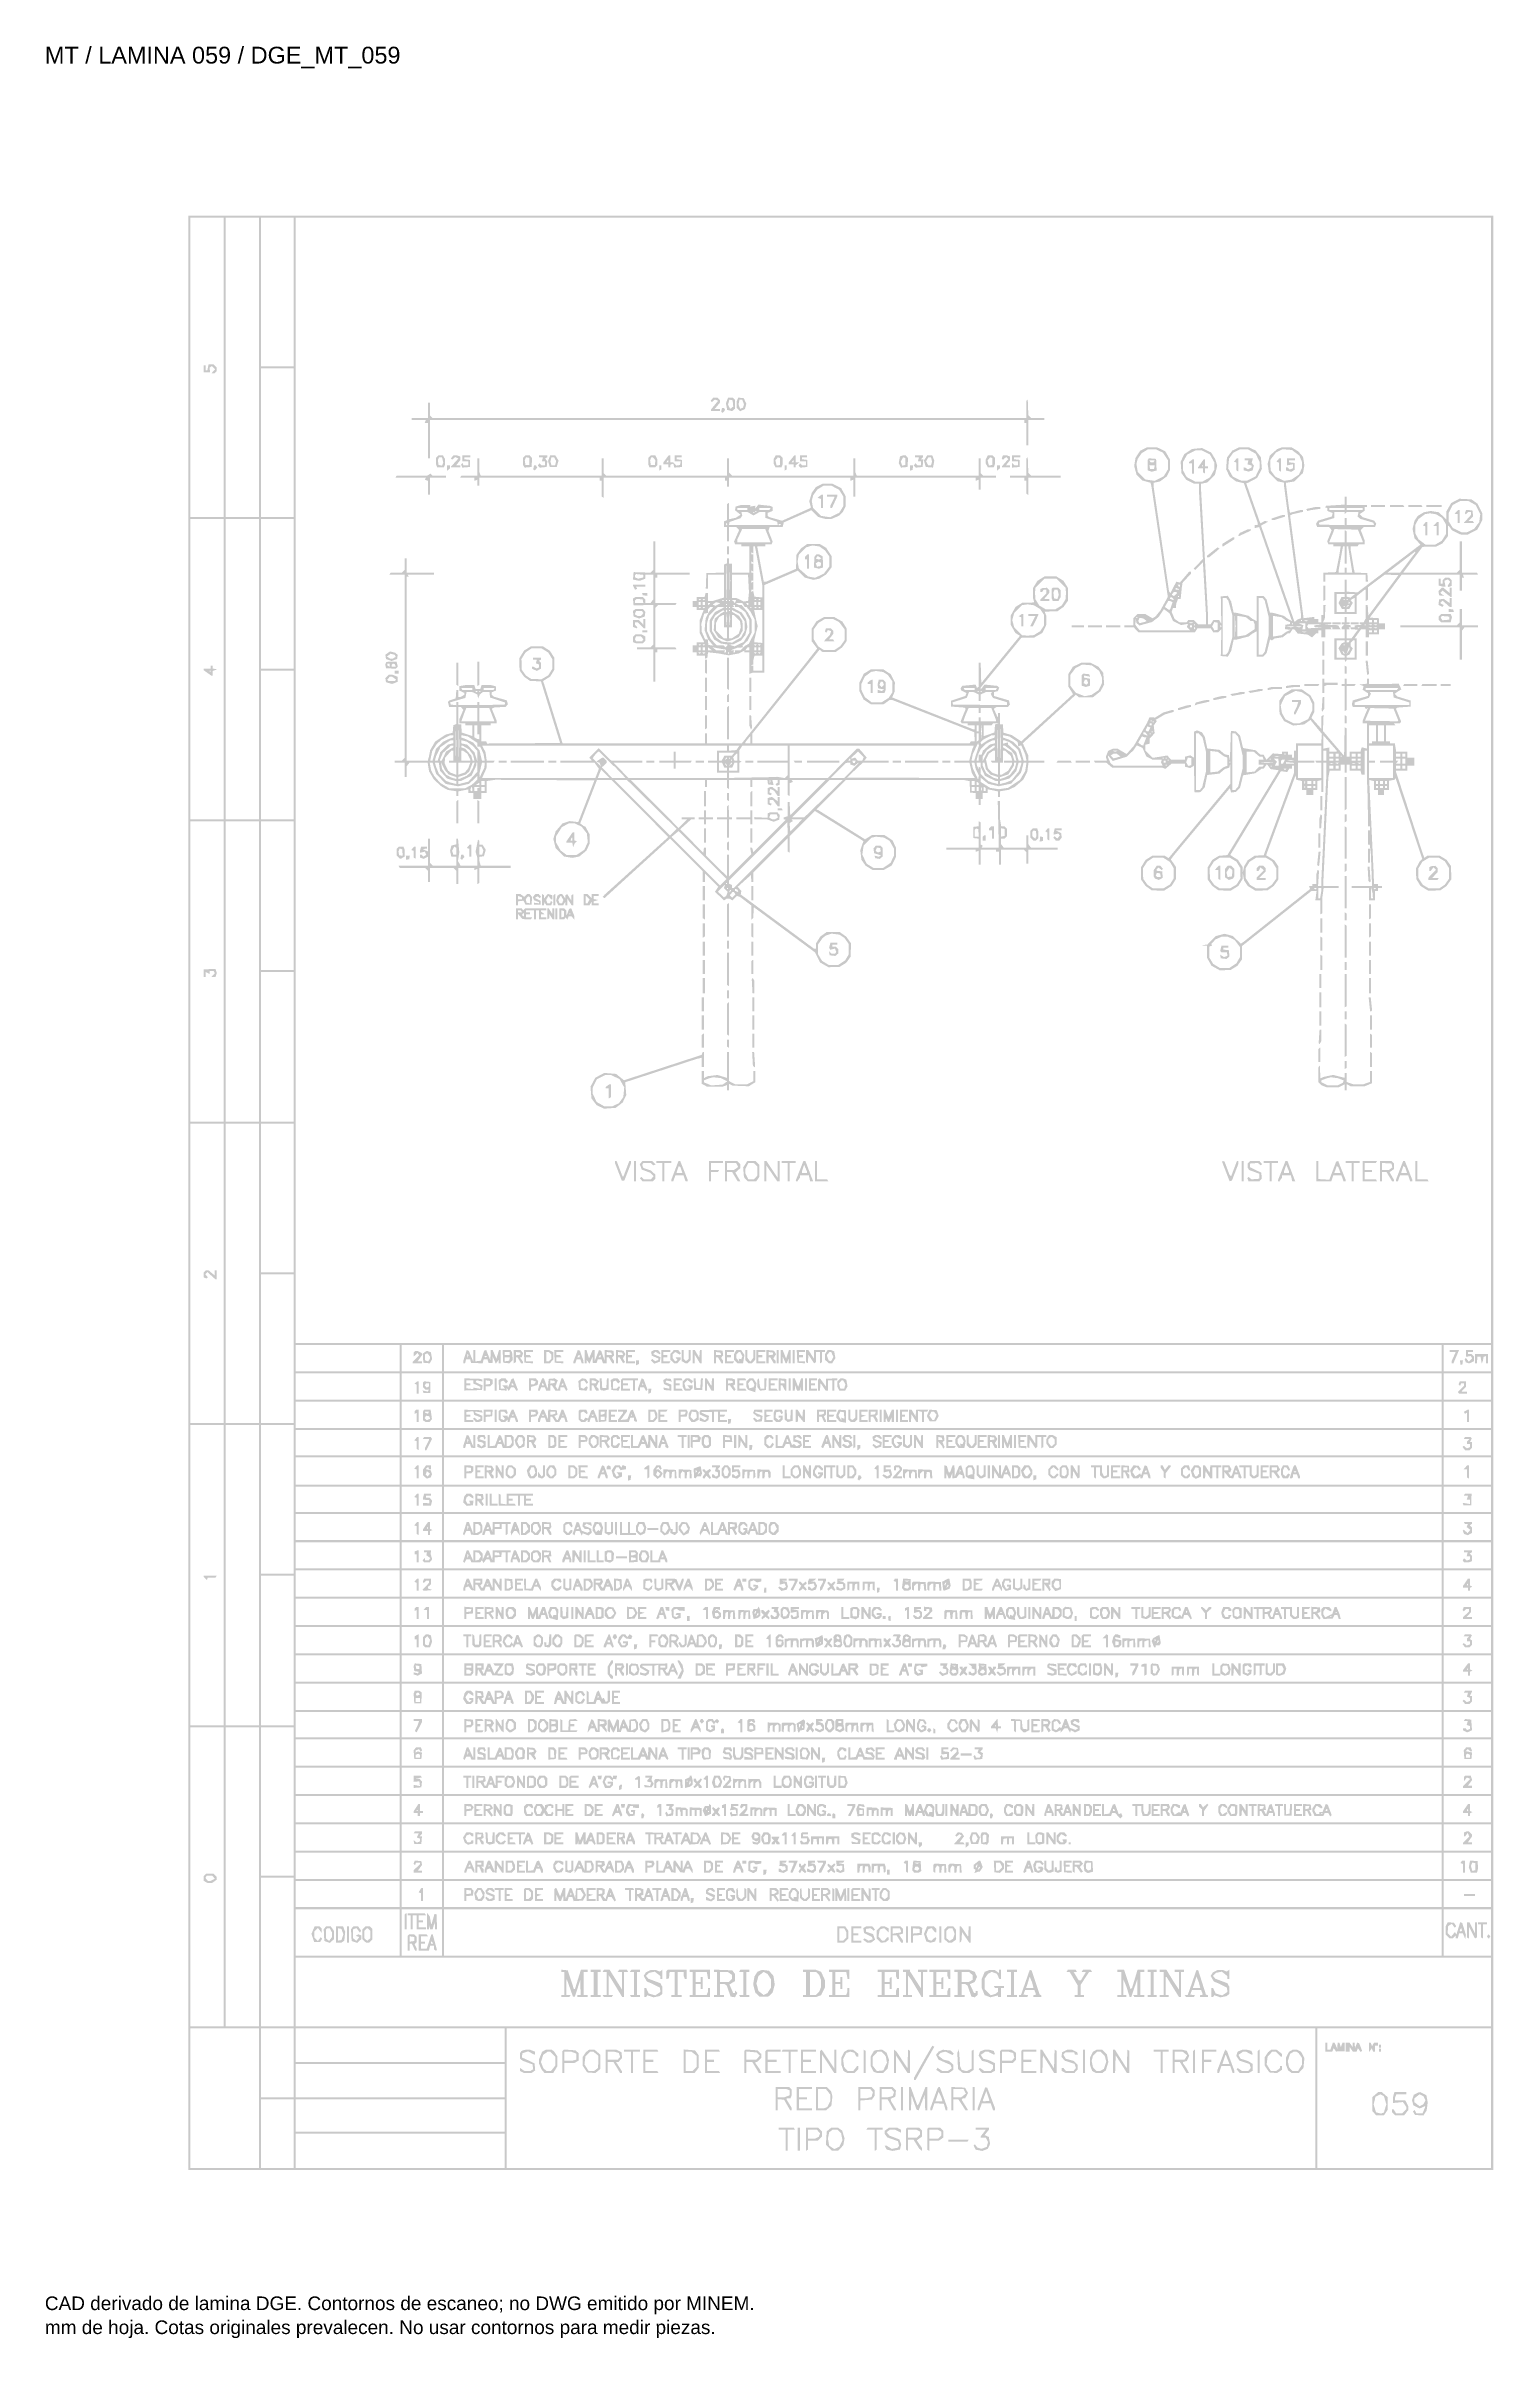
# Model space of a CAD drawing. Header units: millimetres. Extents: x 12 to 193, y 4 to 291.
import ezdxf

# ---------------------------------------------------------------- set-up
doc = ezdxf.new("R2010")
doc.units = ezdxf.units.MM
doc.layers.add('DGE_DATOS', color=7, linetype='Continuous', lineweight=0)
doc.layers.add('DGE_RELLENO', color=7, linetype='Continuous', lineweight=0)
doc.styles.add('DGE_ARIAL', font='arial.ttf')

msp = doc.modelspace()

# ---------------------------------------------------------------- texts
at = {"layer": 'DGE_DATOS', "style": 'DGE_ARIAL'}
for s, height, p in [('MT / LAMINA 059 / DGE_MT_059', 2.1, (12, 289.0389)), ('CAD derivado de lamina DGE. Contornos de escaneo; no DWG emitido por MINEM.', 1.7, (12, 8)), ('mm de hoja. Cotas originales prevalecen. No usar contornos para medir piezas.', 1.7, (12, 5))]:
    msp.add_text(s, height=height, dxfattribs=at).set_placement(p)

# ---------------------------------------------------------------- hatches: boundary and pattern name
at = {"layer": 'DGE_RELLENO'}
h = msp.add_hatch(color=7, dxfattribs=at)
h.paths.add_polyline_path([(29.9604, 147.759), (29.9604, 25.5216), (111.5999, 25.5216), (193.2394, 25.5216), (193.2394, 147.759), (193.2394, 269.9965), (111.5999, 269.9965), (29.9604, 269.9965)], flags=0)
h.paths.add_polyline_path([(34.3871, 251.0253), (34.3871, 232.3071), (32.3002, 232.3071), (30.2134, 232.3071), (30.2134, 251.0253), (30.2134, 269.7435), (32.3002, 269.7435), (34.3871, 269.7435)], flags=0)
h.paths.add_polyline_path([(38.8137, 251.0253), (38.8137, 232.3071), (36.7268, 232.3071), (34.64, 232.3071), (34.64, 251.0253), (34.64, 269.7435), (36.7268, 269.7435), (38.8137, 269.7435)], flags=0)
h.paths.add_polyline_path([(43.1138, 260.4476), (43.1138, 251.1518), (41.0902, 251.1518), (39.0666, 251.1518), (39.0666, 260.4476), (39.0666, 269.7435), (41.0902, 269.7435), (43.1138, 269.7435)], flags=0)
h.paths.add_polyline_path([(192.9865, 199.3605), (192.9865, 128.9776), (118.1766, 128.9776), (43.3668, 128.9776), (43.3668, 199.3605), (43.3668, 269.7435), (118.1766, 269.7435), (192.9865, 269.7435)], flags=0)
h.paths.add_polyline_path([(43.1138, 241.603), (43.1138, 232.3071), (41.0902, 232.3071), (39.0666, 232.3071), (39.0666, 241.603), (39.0666, 250.8988), (41.0902, 250.8988), (43.1138, 250.8988)], flags=0)
h.paths.add_polyline_path([(34.3871, 213.2727), (34.3871, 194.4913), (32.3002, 194.4913), (30.2134, 194.4913), (30.2134, 213.2727), (30.2134, 232.0542), (32.3002, 232.0542), (34.3871, 232.0542)], flags=0)
h.paths.add_polyline_path([(38.8137, 213.2727), (38.8137, 194.4913), (36.7268, 194.4913), (34.64, 194.4913), (34.64, 213.2727), (34.64, 232.0542), (36.7268, 232.0542), (38.8137, 232.0542)], flags=0)
h.paths.add_polyline_path([(43.1138, 222.6951), (43.1138, 213.336), (41.0902, 213.336), (39.0666, 213.336), (39.0666, 222.6951), (39.0666, 232.0542), (41.0902, 232.0542), (43.1138, 232.0542)], flags=0)
h.paths.add_polyline_path([(43.1138, 203.7871), (43.1138, 194.4913), (41.0902, 194.4913), (39.0666, 194.4913), (39.0666, 203.7871), (39.0666, 213.083), (41.0902, 213.083), (43.1138, 213.083)], flags=0)
h.paths.add_polyline_path([(34.3871, 175.4569), (34.3871, 156.6755), (32.3002, 156.6755), (30.2134, 156.6755), (30.2134, 175.4569), (30.2134, 194.2383), (32.3002, 194.2383), (34.3871, 194.2383)], flags=0)
h.paths.add_polyline_path([(38.8137, 175.4569), (38.8137, 156.6755), (36.7268, 156.6755), (34.64, 156.6755), (34.64, 175.4569), (34.64, 194.2383), (36.7268, 194.2383), (38.8137, 194.2383)], flags=0)
h.paths.add_polyline_path([(43.1138, 184.9425), (43.1138, 175.6466), (41.0902, 175.6466), (39.0666, 175.6466), (39.0666, 184.9425), (39.0666, 194.2383), (41.0902, 194.2383), (43.1138, 194.2383)], flags=0)
h.paths.add_polyline_path([(43.1138, 166.0346), (43.1138, 156.6755), (41.0902, 156.6755), (39.0666, 156.6755), (39.0666, 166.0346), (39.0666, 175.3937), (41.0902, 175.3937), (43.1138, 175.3937)], flags=0)
h.paths.add_polyline_path([(34.3871, 137.7043), (34.3871, 118.9861), (32.3002, 118.9861), (30.2134, 118.9861), (30.2134, 137.7043), (30.2134, 156.4225), (32.3002, 156.4225), (34.3871, 156.4225)], flags=0)
h.paths.add_polyline_path([(38.8137, 137.7043), (38.8137, 118.9861), (36.7268, 118.9861), (34.64, 118.9861), (34.64, 137.7043), (34.64, 156.4225), (36.7268, 156.4225), (38.8137, 156.4225)], flags=0)
h.paths.add_polyline_path([(43.1138, 147.1266), (43.1138, 137.8308), (41.0902, 137.8308), (39.0666, 137.8308), (39.0666, 147.1266), (39.0666, 156.4225), (41.0902, 156.4225), (43.1138, 156.4225)], flags=0)
h.paths.add_polyline_path([(43.1138, 128.282), (43.1138, 118.9861), (41.0902, 118.9861), (39.0666, 118.9861), (39.0666, 128.282), (39.0666, 137.5778), (41.0902, 137.5778), (43.1138, 137.5778)], flags=0)
h.paths.add_polyline_path([(56.3937, 127.0805), (56.3937, 125.4363), (49.8802, 125.4363), (43.3668, 125.4363), (43.3668, 127.0805), (43.3668, 128.7246), (49.8802, 128.7246), (56.3937, 128.7246)], flags=0)
h.paths.add_polyline_path([(61.7056, 127.0805), (61.7056, 125.4363), (59.1761, 125.4363), (56.6466, 125.4363), (56.6466, 127.0805), (56.6466, 128.7246), (59.1761, 128.7246), (61.7056, 128.7246)], flags=0)
h.paths.add_polyline_path([(186.7892, 127.0805), (186.7892, 125.4363), (124.3739, 125.4363), (61.9586, 125.4363), (61.9586, 127.0805), (61.9586, 128.7246), (124.3739, 128.7246), (186.7892, 128.7246)], flags=0)
h.paths.add_polyline_path([(192.9865, 127.0805), (192.9865, 125.4363), (190.0143, 125.4363), (187.0422, 125.4363), (187.0422, 127.0805), (187.0422, 128.7246), (190.0143, 128.7246), (192.9865, 128.7246)], flags=0)
h.paths.add_polyline_path([(56.3937, 123.5392), (56.3937, 121.895), (49.8802, 121.895), (43.3668, 121.895), (43.3668, 123.5392), (43.3668, 125.1834), (49.8802, 125.1834), (56.3937, 125.1834)], flags=0)
h.paths.add_polyline_path([(61.7056, 123.5392), (61.7056, 121.895), (59.1761, 121.895), (56.6466, 121.895), (56.6466, 123.5392), (56.6466, 125.1834), (59.1761, 125.1834), (61.7056, 125.1834)], flags=0)
h.paths.add_polyline_path([(186.7892, 123.5392), (186.7892, 121.895), (124.3739, 121.895), (61.9586, 121.895), (61.9586, 123.5392), (61.9586, 125.1834), (124.3739, 125.1834), (186.7892, 125.1834)], flags=0)
h.paths.add_polyline_path([(192.9865, 123.5392), (192.9865, 121.895), (190.0143, 121.895), (187.0422, 121.895), (187.0422, 123.5392), (187.0422, 125.1834), (190.0143, 125.1834), (192.9865, 125.1834)], flags=0)
h.paths.add_polyline_path([(56.3937, 119.9979), (56.3937, 118.3537), (49.8802, 118.3537), (43.3668, 118.3537), (43.3668, 119.9979), (43.3668, 121.6421), (49.8802, 121.6421), (56.3937, 121.6421)], flags=0)
h.paths.add_polyline_path([(61.7056, 119.9979), (61.7056, 118.3537), (59.1761, 118.3537), (56.6466, 118.3537), (56.6466, 119.9979), (56.6466, 121.6421), (59.1761, 121.6421), (61.7056, 121.6421)], flags=0)
h.paths.add_polyline_path([(186.7892, 119.9979), (186.7892, 118.3537), (124.3739, 118.3537), (61.9586, 118.3537), (61.9586, 119.9979), (61.9586, 121.6421), (124.3739, 121.6421), (186.7892, 121.6421)], flags=0)
h.paths.add_polyline_path([(192.9865, 119.9979), (192.9865, 118.3537), (190.0143, 118.3537), (187.0422, 118.3537), (187.0422, 119.9979), (187.0422, 121.6421), (190.0143, 121.6421), (192.9865, 121.6421)], flags=0)
h.paths.add_polyline_path([(34.3871, 99.9517), (34.3871, 81.1703), (32.3002, 81.1703), (30.2134, 81.1703), (30.2134, 99.9517), (30.2134, 118.7332), (32.3002, 118.7332), (34.3871, 118.7332)], flags=0)
h.paths.add_polyline_path([(38.8137, 99.9517), (38.8137, 81.1703), (36.7268, 81.1703), (34.64, 81.1703), (34.64, 99.9517), (34.64, 118.7332), (36.7268, 118.7332), (38.8137, 118.7332)], flags=0)
h.paths.add_polyline_path([(43.1138, 109.4373), (43.1138, 100.1414), (41.0902, 100.1414), (39.0666, 100.1414), (39.0666, 109.4373), (39.0666, 118.7332), (41.0902, 118.7332), (43.1138, 118.7332)], flags=0)
h.paths.add_polyline_path([(56.3937, 116.5199), (56.3937, 114.9389), (49.8802, 114.9389), (43.3668, 114.9389), (43.3668, 116.5199), (43.3668, 118.1008), (49.8802, 118.1008), (56.3937, 118.1008)], flags=0)
h.paths.add_polyline_path([(61.7056, 116.5199), (61.7056, 114.9389), (59.1761, 114.9389), (56.6466, 114.9389), (56.6466, 116.5199), (56.6466, 118.1008), (59.1761, 118.1008), (61.7056, 118.1008)], flags=0)
h.paths.add_polyline_path([(186.7892, 116.5199), (186.7892, 114.9389), (124.3739, 114.9389), (61.9586, 114.9389), (61.9586, 116.5199), (61.9586, 118.1008), (124.3739, 118.1008), (186.7892, 118.1008)], flags=0)
h.paths.add_polyline_path([(192.9865, 116.5199), (192.9865, 114.9389), (190.0143, 114.9389), (187.0422, 114.9389), (187.0422, 116.5199), (187.0422, 118.1008), (190.0143, 118.1008), (192.9865, 118.1008)], flags=0)
h.paths.add_polyline_path([(56.3937, 112.9786), (56.3937, 111.2712), (49.8802, 111.2712), (43.3668, 111.2712), (43.3668, 112.9786), (43.3668, 114.686), (49.8802, 114.686), (56.3937, 114.686)], flags=0)
h.paths.add_polyline_path([(61.7056, 112.9786), (61.7056, 111.2712), (59.1761, 111.2712), (56.6466, 111.2712), (56.6466, 112.9786), (56.6466, 114.686), (59.1761, 114.686), (61.7056, 114.686)], flags=0)
h.paths.add_polyline_path([(186.7892, 112.9786), (186.7892, 111.2712), (124.3739, 111.2712), (61.9586, 111.2712), (61.9586, 112.9786), (61.9586, 114.686), (124.3739, 114.686), (186.7892, 114.686)], flags=0)
h.paths.add_polyline_path([(192.9865, 112.9786), (192.9865, 111.2712), (190.0143, 111.2712), (187.0422, 111.2712), (187.0422, 112.9786), (187.0422, 114.686), (190.0143, 114.686), (192.9865, 114.686)], flags=0)
h.paths.add_polyline_path([(56.3937, 109.4373), (56.3937, 107.8564), (49.8802, 107.8564), (43.3668, 107.8564), (43.3668, 109.4373), (43.3668, 111.0182), (49.8802, 111.0182), (56.3937, 111.0182)], flags=0)
h.paths.add_polyline_path([(61.7056, 109.4373), (61.7056, 107.8564), (59.1761, 107.8564), (56.6466, 107.8564), (56.6466, 109.4373), (56.6466, 111.0182), (59.1761, 111.0182), (61.7056, 111.0182)], flags=0)
h.paths.add_polyline_path([(186.7892, 109.4373), (186.7892, 107.8564), (124.3739, 107.8564), (61.9586, 107.8564), (61.9586, 109.4373), (61.9586, 111.0182), (124.3739, 111.0182), (186.7892, 111.0182)], flags=0)
h.paths.add_polyline_path([(192.9865, 109.4373), (192.9865, 107.8564), (190.0143, 107.8564), (187.0422, 107.8564), (187.0422, 109.4373), (187.0422, 111.0182), (190.0143, 111.0182), (192.9865, 111.0182)], flags=0)
h.paths.add_polyline_path([(56.3937, 105.9593), (56.3937, 104.3151), (49.8802, 104.3151), (43.3668, 104.3151), (43.3668, 105.9593), (43.3668, 107.6034), (49.8802, 107.6034), (56.3937, 107.6034)], flags=0)
h.paths.add_polyline_path([(61.7056, 105.9593), (61.7056, 104.3151), (59.1761, 104.3151), (56.6466, 104.3151), (56.6466, 105.9593), (56.6466, 107.6034), (59.1761, 107.6034), (61.7056, 107.6034)], flags=0)
h.paths.add_polyline_path([(186.7892, 105.9593), (186.7892, 104.3151), (124.3739, 104.3151), (61.9586, 104.3151), (61.9586, 105.9593), (61.9586, 107.6034), (124.3739, 107.6034), (186.7892, 107.6034)], flags=0)
h.paths.add_polyline_path([(192.9865, 105.9593), (192.9865, 104.3151), (190.0143, 104.3151), (187.0422, 104.3151), (187.0422, 105.9593), (187.0422, 107.6034), (190.0143, 107.6034), (192.9865, 107.6034)], flags=0)
h.paths.add_polyline_path([(56.3937, 102.418), (56.3937, 100.7738), (49.8802, 100.7738), (43.3668, 100.7738), (43.3668, 102.418), (43.3668, 104.0621), (49.8802, 104.0621), (56.3937, 104.0621)], flags=0)
h.paths.add_polyline_path([(61.7056, 102.418), (61.7056, 100.7738), (59.1761, 100.7738), (56.6466, 100.7738), (56.6466, 102.418), (56.6466, 104.0621), (59.1761, 104.0621), (61.7056, 104.0621)], flags=0)
h.paths.add_polyline_path([(186.7892, 102.418), (186.7892, 100.7738), (124.3739, 100.7738), (61.9586, 100.7738), (61.9586, 102.418), (61.9586, 104.0621), (124.3739, 104.0621), (186.7892, 104.0621)], flags=0)
h.paths.add_polyline_path([(192.9865, 102.418), (192.9865, 100.7738), (190.0143, 100.7738), (187.0422, 100.7738), (187.0422, 102.418), (187.0422, 104.0621), (190.0143, 104.0621), (192.9865, 104.0621)], flags=0)
h.paths.add_polyline_path([(56.3937, 98.8767), (56.3937, 97.2325), (49.8802, 97.2325), (43.3668, 97.2325), (43.3668, 98.8767), (43.3668, 100.5209), (49.8802, 100.5209), (56.3937, 100.5209)], flags=0)
h.paths.add_polyline_path([(61.7056, 98.8767), (61.7056, 97.2325), (59.1761, 97.2325), (56.6466, 97.2325), (56.6466, 98.8767), (56.6466, 100.5209), (59.1761, 100.5209), (61.7056, 100.5209)], flags=0)
h.paths.add_polyline_path([(186.7892, 98.8767), (186.7892, 97.2325), (124.3739, 97.2325), (61.9586, 97.2325), (61.9586, 98.8767), (61.9586, 100.5209), (124.3739, 100.5209), (186.7892, 100.5209)], flags=0)
h.paths.add_polyline_path([(192.9865, 98.8767), (192.9865, 97.2325), (190.0143, 97.2325), (187.0422, 97.2325), (187.0422, 98.8767), (187.0422, 100.5209), (190.0143, 100.5209), (192.9865, 100.5209)], flags=0)
h.paths.add_polyline_path([(43.1138, 90.5294), (43.1138, 81.1703), (41.0902, 81.1703), (39.0666, 81.1703), (39.0666, 90.5294), (39.0666, 99.8885), (41.0902, 99.8885), (43.1138, 99.8885)], flags=0)
h.paths.add_polyline_path([(56.3937, 95.3354), (56.3937, 93.6912), (49.8802, 93.6912), (43.3668, 93.6912), (43.3668, 95.3354), (43.3668, 96.9796), (49.8802, 96.9796), (56.3937, 96.9796)], flags=0)
h.paths.add_polyline_path([(61.7056, 95.3354), (61.7056, 93.6912), (59.1761, 93.6912), (56.6466, 93.6912), (56.6466, 95.3354), (56.6466, 96.9796), (59.1761, 96.9796), (61.7056, 96.9796)], flags=0)
h.paths.add_polyline_path([(186.7892, 95.3354), (186.7892, 93.6912), (124.3739, 93.6912), (61.9586, 93.6912), (61.9586, 95.3354), (61.9586, 96.9796), (124.3739, 96.9796), (186.7892, 96.9796)], flags=0)
h.paths.add_polyline_path([(192.9865, 95.3354), (192.9865, 93.6912), (190.0143, 93.6912), (187.0422, 93.6912), (187.0422, 95.3354), (187.0422, 96.9796), (190.0143, 96.9796), (192.9865, 96.9796)], flags=0)
h.paths.add_polyline_path([(56.3937, 91.7941), (56.3937, 90.15), (49.8802, 90.15), (43.3668, 90.15), (43.3668, 91.7941), (43.3668, 93.4383), (49.8802, 93.4383), (56.3937, 93.4383)], flags=0)
h.paths.add_polyline_path([(61.7056, 91.7941), (61.7056, 90.15), (59.1761, 90.15), (56.6466, 90.15), (56.6466, 91.7941), (56.6466, 93.4383), (59.1761, 93.4383), (61.7056, 93.4383)], flags=0)
h.paths.add_polyline_path([(186.7892, 91.7941), (186.7892, 90.15), (124.3739, 90.15), (61.9586, 90.15), (61.9586, 91.7941), (61.9586, 93.4383), (124.3739, 93.4383), (186.7892, 93.4383)], flags=0)
h.paths.add_polyline_path([(192.9865, 91.7941), (192.9865, 90.15), (190.0143, 90.15), (187.0422, 90.15), (187.0422, 91.7941), (187.0422, 93.4383), (190.0143, 93.4383), (192.9865, 93.4383)], flags=0)
h.paths.add_polyline_path([(56.3937, 88.2529), (56.3937, 86.6087), (49.8802, 86.6087), (43.3668, 86.6087), (43.3668, 88.2529), (43.3668, 89.897), (49.8802, 89.897), (56.3937, 89.897)], flags=0)
h.paths.add_polyline_path([(61.7056, 88.2529), (61.7056, 86.6087), (59.1761, 86.6087), (56.6466, 86.6087), (56.6466, 88.2529), (56.6466, 89.897), (59.1761, 89.897), (61.7056, 89.897)], flags=0)
h.paths.add_polyline_path([(186.7892, 88.2529), (186.7892, 86.6087), (124.3739, 86.6087), (61.9586, 86.6087), (61.9586, 88.2529), (61.9586, 89.897), (124.3739, 89.897), (186.7892, 89.897)], flags=0)
h.paths.add_polyline_path([(192.9865, 88.2529), (192.9865, 86.6087), (190.0143, 86.6087), (187.0422, 86.6087), (187.0422, 88.2529), (187.0422, 89.897), (190.0143, 89.897), (192.9865, 89.897)], flags=0)
h.paths.add_polyline_path([(56.3937, 84.7116), (56.3937, 83.0674), (49.8802, 83.0674), (43.3668, 83.0674), (43.3668, 84.7116), (43.3668, 86.3557), (49.8802, 86.3557), (56.3937, 86.3557)], flags=0)
h.paths.add_polyline_path([(61.7056, 84.7116), (61.7056, 83.0674), (59.1761, 83.0674), (56.6466, 83.0674), (56.6466, 84.7116), (56.6466, 86.3557), (59.1761, 86.3557), (61.7056, 86.3557)], flags=0)
h.paths.add_polyline_path([(186.7892, 84.7116), (186.7892, 83.0674), (124.3739, 83.0674), (61.9586, 83.0674), (61.9586, 84.7116), (61.9586, 86.3557), (124.3739, 86.3557), (186.7892, 86.3557)], flags=0)
h.paths.add_polyline_path([(192.9865, 84.7116), (192.9865, 83.0674), (190.0143, 83.0674), (187.0422, 83.0674), (187.0422, 84.7116), (187.0422, 86.3557), (190.0143, 86.3557), (192.9865, 86.3557)], flags=0)
h.paths.add_polyline_path([(56.3937, 81.2335), (56.3937, 79.6526), (49.8802, 79.6526), (43.3668, 79.6526), (43.3668, 81.2335), (43.3668, 82.8145), (49.8802, 82.8145), (56.3937, 82.8145)], flags=0)
h.paths.add_polyline_path([(61.7056, 81.2335), (61.7056, 79.6526), (59.1761, 79.6526), (56.6466, 79.6526), (56.6466, 81.2335), (56.6466, 82.8145), (59.1761, 82.8145), (61.7056, 82.8145)], flags=0)
h.paths.add_polyline_path([(186.7892, 81.2335), (186.7892, 79.6526), (124.3739, 79.6526), (61.9586, 79.6526), (61.9586, 81.2335), (61.9586, 82.8145), (124.3739, 82.8145), (186.7892, 82.8145)], flags=0)
h.paths.add_polyline_path([(192.9865, 81.2335), (192.9865, 79.6526), (190.0143, 79.6526), (187.0422, 79.6526), (187.0422, 81.2335), (187.0422, 82.8145), (190.0143, 82.8145), (192.9865, 82.8145)], flags=0)
h.paths.add_polyline_path([(34.3871, 62.1991), (34.3871, 43.4809), (32.3002, 43.4809), (30.2134, 43.4809), (30.2134, 62.1991), (30.2134, 80.9173), (32.3002, 80.9173), (34.3871, 80.9173)], flags=0)
h.paths.add_polyline_path([(38.8137, 62.1991), (38.8137, 43.4809), (36.7268, 43.4809), (34.64, 43.4809), (34.64, 62.1991), (34.64, 80.9173), (36.7268, 80.9173), (38.8137, 80.9173)], flags=0)
h.paths.add_polyline_path([(43.1138, 71.6215), (43.1138, 62.3256), (41.0902, 62.3256), (39.0666, 62.3256), (39.0666, 71.6215), (39.0666, 80.9173), (41.0902, 80.9173), (43.1138, 80.9173)], flags=0)
h.paths.add_polyline_path([(56.3937, 77.7555), (56.3937, 76.1113), (49.8802, 76.1113), (43.3668, 76.1113), (43.3668, 77.7555), (43.3668, 79.3996), (49.8802, 79.3996), (56.3937, 79.3996)], flags=0)
h.paths.add_polyline_path([(61.7056, 77.7555), (61.7056, 76.1113), (59.1761, 76.1113), (56.6466, 76.1113), (56.6466, 77.7555), (56.6466, 79.3996), (59.1761, 79.3996), (61.7056, 79.3996)], flags=0)
h.paths.add_polyline_path([(186.7892, 77.7555), (186.7892, 76.1113), (124.3739, 76.1113), (61.9586, 76.1113), (61.9586, 77.7555), (61.9586, 79.3996), (124.3739, 79.3996), (186.7892, 79.3996)], flags=0)
h.paths.add_polyline_path([(192.9865, 77.7555), (192.9865, 76.1113), (190.0143, 76.1113), (187.0422, 76.1113), (187.0422, 77.7555), (187.0422, 79.3996), (190.0143, 79.3996), (192.9865, 79.3996)], flags=0)
h.paths.add_polyline_path([(56.3937, 74.2142), (56.3937, 72.57), (49.8802, 72.57), (43.3668, 72.57), (43.3668, 74.2142), (43.3668, 75.8584), (49.8802, 75.8584), (56.3937, 75.8584)], flags=0)
h.paths.add_polyline_path([(61.7056, 74.2142), (61.7056, 72.57), (59.1761, 72.57), (56.6466, 72.57), (56.6466, 74.2142), (56.6466, 75.8584), (59.1761, 75.8584), (61.7056, 75.8584)], flags=0)
h.paths.add_polyline_path([(186.7892, 74.2142), (186.7892, 72.57), (124.3739, 72.57), (61.9586, 72.57), (61.9586, 74.2142), (61.9586, 75.8584), (124.3739, 75.8584), (186.7892, 75.8584)], flags=0)
h.paths.add_polyline_path([(192.9865, 74.2142), (192.9865, 72.57), (190.0143, 72.57), (187.0422, 72.57), (187.0422, 74.2142), (187.0422, 75.8584), (190.0143, 75.8584), (192.9865, 75.8584)], flags=0)
h.paths.add_polyline_path([(56.3937, 70.6729), (56.3937, 69.0288), (49.8802, 69.0288), (43.3668, 69.0288), (43.3668, 70.6729), (43.3668, 72.3171), (49.8802, 72.3171), (56.3937, 72.3171)], flags=0)
h.paths.add_polyline_path([(61.7056, 70.6729), (61.7056, 69.0288), (59.1761, 69.0288), (56.6466, 69.0288), (56.6466, 70.6729), (56.6466, 72.3171), (59.1761, 72.3171), (61.7056, 72.3171)], flags=0)
h.paths.add_polyline_path([(186.7892, 70.6729), (186.7892, 69.0288), (124.3739, 69.0288), (61.9586, 69.0288), (61.9586, 70.6729), (61.9586, 72.3171), (124.3739, 72.3171), (186.7892, 72.3171)], flags=0)
h.paths.add_polyline_path([(192.9865, 70.6729), (192.9865, 69.0288), (190.0143, 69.0288), (187.0422, 69.0288), (187.0422, 70.6729), (187.0422, 72.3171), (190.0143, 72.3171), (192.9865, 72.3171)], flags=0)
h.paths.add_polyline_path([(56.3937, 67.1316), (56.3937, 65.4875), (49.8802, 65.4875), (43.3668, 65.4875), (43.3668, 67.1316), (43.3668, 68.7758), (49.8802, 68.7758), (56.3937, 68.7758)], flags=0)
h.paths.add_polyline_path([(61.7056, 67.1316), (61.7056, 65.4875), (59.1761, 65.4875), (56.6466, 65.4875), (56.6466, 67.1316), (56.6466, 68.7758), (59.1761, 68.7758), (61.7056, 68.7758)], flags=0)
h.paths.add_polyline_path([(186.7892, 67.1316), (186.7892, 65.4875), (124.3739, 65.4875), (61.9586, 65.4875), (61.9586, 67.1316), (61.9586, 68.7758), (124.3739, 68.7758), (186.7892, 68.7758)], flags=0)
h.paths.add_polyline_path([(192.9865, 67.1316), (192.9865, 65.4875), (190.0143, 65.4875), (187.0422, 65.4875), (187.0422, 67.1316), (187.0422, 68.7758), (190.0143, 68.7758), (192.9865, 68.7758)], flags=0)
h.paths.add_polyline_path([(56.3937, 63.5904), (56.3937, 61.9462), (49.8802, 61.9462), (43.3668, 61.9462), (43.3668, 63.5904), (43.3668, 65.2345), (49.8802, 65.2345), (56.3937, 65.2345)], flags=0)
h.paths.add_polyline_path([(61.7056, 63.5904), (61.7056, 61.9462), (59.1761, 61.9462), (56.6466, 61.9462), (56.6466, 63.5904), (56.6466, 65.2345), (59.1761, 65.2345), (61.7056, 65.2345)], flags=0)
h.paths.add_polyline_path([(186.7892, 63.5904), (186.7892, 61.9462), (124.3739, 61.9462), (61.9586, 61.9462), (61.9586, 63.5904), (61.9586, 65.2345), (124.3739, 65.2345), (186.7892, 65.2345)], flags=0)
h.paths.add_polyline_path([(192.9865, 63.5904), (192.9865, 61.9462), (190.0143, 61.9462), (187.0422, 61.9462), (187.0422, 63.5904), (187.0422, 65.2345), (190.0143, 65.2345), (192.9865, 65.2345)], flags=0)
h.paths.add_polyline_path([(43.1138, 52.7768), (43.1138, 43.4809), (41.0902, 43.4809), (39.0666, 43.4809), (39.0666, 52.7768), (39.0666, 62.0727), (41.0902, 62.0727), (43.1138, 62.0727)], flags=0)
h.paths.add_polyline_path([(56.3937, 60.0491), (56.3937, 58.4049), (49.8802, 58.4049), (43.3668, 58.4049), (43.3668, 60.0491), (43.3668, 61.6932), (49.8802, 61.6932), (56.3937, 61.6932)], flags=0)
h.paths.add_polyline_path([(61.7056, 60.0491), (61.7056, 58.4049), (59.1761, 58.4049), (56.6466, 58.4049), (56.6466, 60.0491), (56.6466, 61.6932), (59.1761, 61.6932), (61.7056, 61.6932)], flags=0)
h.paths.add_polyline_path([(186.7892, 60.0491), (186.7892, 58.4049), (124.3739, 58.4049), (61.9586, 58.4049), (61.9586, 60.0491), (61.9586, 61.6932), (124.3739, 61.6932), (186.7892, 61.6932)], flags=0)
h.paths.add_polyline_path([(192.9865, 60.0491), (192.9865, 58.4049), (190.0143, 58.4049), (187.0422, 58.4049), (187.0422, 60.0491), (187.0422, 61.6932), (190.0143, 61.6932), (192.9865, 61.6932)], flags=0)
h.paths.add_polyline_path([(56.3937, 55.2431), (56.3937, 52.3341), (49.8802, 52.3341), (43.3668, 52.3341), (43.3668, 55.2431), (43.3668, 58.152), (49.8802, 58.152), (56.3937, 58.152)], flags=0)
h.paths.add_polyline_path([(61.7056, 55.2431), (61.7056, 52.3341), (59.1761, 52.3341), (56.6466, 52.3341), (56.6466, 55.2431), (56.6466, 58.152), (59.1761, 58.152), (61.7056, 58.152)], flags=0)
h.paths.add_polyline_path([(186.7892, 55.2431), (186.7892, 52.3341), (124.3739, 52.3341), (61.9586, 52.3341), (61.9586, 55.2431), (61.9586, 58.152), (124.3739, 58.152), (186.7892, 58.152)], flags=0)
h.paths.add_polyline_path([(192.9865, 55.2431), (192.9865, 52.3341), (190.0143, 52.3341), (187.0422, 52.3341), (187.0422, 55.2431), (187.0422, 58.152), (190.0143, 58.152), (192.9865, 58.152)], flags=0)
h.paths.add_polyline_path([(192.9865, 47.7811), (192.9865, 43.4809), (118.1766, 43.4809), (43.3668, 43.4809), (43.3668, 47.7811), (43.3668, 52.0812), (118.1766, 52.0812), (192.9865, 52.0812)], flags=0)
h.paths.add_polyline_path([(38.8137, 34.5013), (38.8137, 25.7745), (34.5135, 25.7745), (30.2134, 25.7745), (30.2134, 34.5013), (30.2134, 43.228), (34.5135, 43.228), (38.8137, 43.228)], flags=0)
h.paths.add_polyline_path([(43.1138, 38.9279), (43.1138, 34.6277), (41.0902, 34.6277), (39.0666, 34.6277), (39.0666, 38.9279), (39.0666, 43.228), (41.0902, 43.228), (43.1138, 43.228)], flags=0)
h.paths.add_polyline_path([(69.5471, 41.1412), (69.5471, 39.0543), (56.4569, 39.0543), (43.3668, 39.0543), (43.3668, 41.1412), (43.3668, 43.228), (56.4569, 43.228), (69.5471, 43.228)], flags=0)
h.paths.add_polyline_path([(170.9799, 34.5013), (170.9799, 25.7745), (120.3899, 25.7745), (69.8, 25.7745), (69.8, 34.5013), (69.8, 43.228), (120.3899, 43.228), (170.9799, 43.228)], flags=0)
h.paths.add_polyline_path([(192.9865, 34.5013), (192.9865, 25.7745), (182.1096, 25.7745), (171.2328, 25.7745), (171.2328, 34.5013), (171.2328, 43.228), (182.1096, 43.228), (192.9865, 43.228)], flags=0)
h.paths.add_polyline_path([(69.5471, 36.7146), (69.5471, 34.6277), (56.4569, 34.6277), (43.3668, 34.6277), (43.3668, 36.7146), (43.3668, 38.8014), (56.4569, 38.8014), (69.5471, 38.8014)], flags=0)
h.paths.add_polyline_path([(43.1138, 30.0747), (43.1138, 25.7745), (41.0902, 25.7745), (39.0666, 25.7745), (39.0666, 30.0747), (39.0666, 34.3748), (41.0902, 34.3748), (43.1138, 34.3748)], flags=0)
h.paths.add_polyline_path([(69.5471, 32.3512), (69.5471, 30.3276), (56.4569, 30.3276), (43.3668, 30.3276), (43.3668, 32.3512), (43.3668, 34.3748), (56.4569, 34.3748), (69.5471, 34.3748)], flags=0)
h.paths.add_polyline_path([(69.5471, 27.9246), (69.5471, 25.7745), (56.4569, 25.7745), (43.3668, 25.7745), (43.3668, 27.9246), (43.3668, 30.0747), (56.4569, 30.0747), (69.5471, 30.0747)], flags=0)
h.paths.add_polyline_path([(32.4077, 251.0253), (32.3318, 250.6459), (32.2212, 250.6459), (32.1105, 250.6459), (32.1105, 250.9621), (32.1105, 251.2783), (31.984, 251.2783), (31.8576, 251.2783), (31.8576, 250.8356), (31.8576, 250.3929), (32.1738, 250.3929), (32.4899, 250.3929), (32.5848, 250.3988), (32.6797, 250.4046), (32.6406, 250.7029), (32.6015, 251.0011), (32.7476, 251.0914), (32.8936, 251.1817), (33.0944, 250.981), (33.2951, 250.7802), (33.0626, 250.5233), (32.8302, 250.2665), (33.0142, 250.2665), (33.1982, 250.2665), (33.35, 250.4182), (33.5017, 250.57), (33.5017, 250.7886), (33.5017, 251.0072), (33.303, 251.206), (33.1042, 251.4047), (32.7939, 251.4047), (32.4836, 251.4047)], flags=0)
h.paths.add_polyline_path([(95.4719, 247.0383), (95.3119, 246.8455), (95.3901, 246.7673), (95.4683, 246.6891), (95.6594, 246.8478), (95.8506, 247.0064), (96.0508, 246.9296), (96.2511, 246.8528), (95.7995, 246.3017), (95.3479, 245.7506), (95.3479, 245.6687), (95.3479, 245.5869), (95.9171, 245.5869), (96.4862, 245.5869), (96.4862, 245.7134), (96.4862, 245.8399), (96.1588, 245.8399), (95.8313, 245.8399), (96.1588, 246.229), (96.4862, 246.6181), (96.4862, 246.7728), (96.4862, 246.9275), (96.3344, 247.0793), (96.1827, 247.2311), (95.9072, 247.2311), (95.6318, 247.2311)], flags=0)
h.paths.add_polyline_path([(97.36, 246.8846), (97.2283, 246.5381), (97.3054, 246.1268), (97.3826, 245.7154), (97.6949, 245.637), (98.0072, 245.5587), (98.1952, 245.7147), (98.3833, 245.8708), (98.3833, 246.3992), (98.3833, 246.9275), (98.2315, 247.0793), (98.0798, 247.2311), (97.7858, 247.2311), (97.4917, 247.2311)], flags=0)
h.paths.add_polyline_path([(98.1052, 246.5237), (98.1433, 246.1345), (97.9559, 245.979), (97.7686, 245.8235), (97.6302, 246.082), (97.4919, 246.3406), (97.5735, 246.6657), (97.6551, 246.9908), (97.8611, 246.9518), (98.0671, 246.9128)], flags=0)
h.paths.add_polyline_path([(98.6735, 247.0192), (98.5857, 246.7903), (98.5857, 246.3765), (98.5857, 245.9627), (98.796, 245.7524), (99.0063, 245.5421), (99.311, 245.6808), (99.6156, 245.8196), (99.699, 246.1521), (99.7824, 246.4845), (99.6195, 246.8262), (99.4565, 247.1678), (99.1089, 247.2079), (98.7613, 247.248)], flags=0)
h.paths.add_polyline_path([(99.3803, 246.6983), (99.4838, 246.4184), (99.427, 246.2011), (99.3702, 245.9838), (99.1881, 245.914), (99.006, 245.8441), (98.9057, 246.115), (98.8055, 246.386), (98.8621, 246.6821), (98.9187, 246.9781), (99.0977, 246.9781), (99.2768, 246.9781)], flags=0)
h.paths.add_polyline_path([(134.9029, 246.9051), (134.8081, 246.8095), (134.8081, 245.7555), (134.8081, 244.7016), (97.6498, 244.7016), (60.4915, 244.7016), (60.3397, 244.8534), (60.1879, 245.0051), (60.1879, 245.8019), (60.1879, 246.5987), (60.0615, 246.5987), (59.935, 246.5987), (59.935, 245.6501), (59.935, 244.7016), (58.9232, 244.7016), (57.9114, 244.7016), (57.9114, 244.5751), (57.9114, 244.4486), (58.7927, 244.4486), (59.6741, 244.4486), (59.6013, 244.2589), (59.5285, 244.0692), (59.7317, 244.0692), (59.935, 244.0692), (59.935, 241.8559), (59.935, 239.6426), (60.0615, 239.6426), (60.1879, 239.6426), (60.1879, 242.0456), (60.1879, 244.4486), (97.3715, 244.4486), (134.5551, 244.4486), (134.5551, 244.2589), (134.5551, 244.0692), (134.6816, 244.0692), (134.8081, 244.0692), (134.8081, 242.678), (134.8081, 241.2868), (134.9345, 241.2868), (135.061, 241.2868), (135.061, 242.8677), (135.061, 244.4486), (136.0728, 244.4486), (137.0846, 244.4486), (137.0846, 244.5751), (137.0846, 244.7016), (136.2535, 244.7016), (135.4224, 244.7016), (135.2473, 244.8767), (135.0722, 245.0518), (135.035, 246.0262), (134.9978, 247.0006)], flags=0)
h.paths.add_polyline_path([(96.7295, 245.9347), (96.7198, 245.9031), (96.6775, 245.6823), (96.6352, 245.4614), (96.7361, 245.3991), (96.837, 245.3367), (96.9887, 245.5195), (97.1403, 245.7023), (97.0588, 245.8343), (96.9772, 245.9663), (96.8582, 245.9663), (96.7391, 245.9663)], flags=0)
h.paths.add_polyline_path([(149.498, 240.8193), (149.0742, 240.6105), (148.7763, 240.1582), (148.4784, 239.7059), (148.3977, 239.1946), (148.317, 238.6834), (148.4585, 238.1579), (148.6, 237.6323), (148.983, 237.2493), (149.366, 236.8664), (149.8639, 236.7323), (150.3619, 236.5982), (150.4271, 236.3181), (150.4923, 236.0381), (151.5089, 229.1756), (152.5255, 222.3131), (152.0545, 221.4607), (151.5836, 220.6082), (151.2745, 220.2288), (150.9654, 219.8494), (150.786, 219.7452), (150.6066, 219.6411), (150.1621, 219.9033), (149.7176, 220.1656), (149.219, 220.1656), (148.7203, 220.1656), (148.4673, 219.9126), (148.2144, 219.6597), (148.2144, 219.217), (148.2144, 218.7744), (147.6453, 218.7744), (147.0761, 218.7744), (147.0761, 218.6479), (147.0761, 218.5214), (147.6624, 218.5214), (148.2486, 218.5214), (148.5417, 218.2052), (148.8347, 217.889), (152.3809, 217.889), (155.9272, 217.889), (156.0852, 218.142), (156.2432, 218.3949), (157.0676, 218.3949), (157.8921, 218.3949), (158.0501, 218.142), (158.208, 217.889), (158.5141, 217.889), (158.8202, 217.889), (159.0265, 218.0953), (159.2328, 218.3016), (159.1936, 216.6093), (159.1545, 214.9169), (159.598, 214.8795), (160.0416, 214.842), (160.2479, 215.1957), (160.4542, 215.5493), (160.6089, 216.2494), (160.7635, 216.9495), (160.9708, 216.9672), (161.1781, 216.9849), (161.9175, 217.1754), (162.6569, 217.366), (162.866, 217.5327), (163.0752, 217.6993), (163.3597, 217.8585), (163.6443, 218.0177), (163.6443, 216.4357), (163.6443, 214.8537), (164.0674, 214.8537), (164.4904, 214.8537), (164.6905, 215.075), (164.8906, 215.2963), (165.1045, 216.1482), (165.3184, 217.0002), (165.4354, 216.9278), (165.5525, 216.8555), (165.7051, 216.9785), (165.8576, 217.1016), (166.3914, 217.1896), (166.9252, 217.2776), (167.2335, 217.5201), (167.5417, 217.7626), (167.6788, 217.7626), (167.8158, 217.7626), (167.9738, 218.0155), (168.1318, 218.2685), (168.2392, 218.2685), (168.3466, 218.2685), (168.5616, 218.003), (168.7765, 217.7375), (169.4039, 217.6677), (170.0313, 217.5979), (170.3071, 217.4185), (170.5829, 217.2391), (170.8446, 217.5008), (171.1063, 217.7626), (171.2328, 217.7626), (171.3593, 217.7626), (171.3593, 217.9523), (171.3593, 218.142), (171.549, 218.142), (171.7387, 218.142), (171.7387, 217.6993), (171.7387, 217.2567), (171.9917, 217.2567), (172.2446, 217.2567), (172.2446, 217.7626), (172.2446, 218.2685), (172.6315, 218.2685), (173.0184, 218.2685), (172.9402, 218.3949), (172.8621, 218.5214), (172.996, 218.5214), (173.1299, 218.5214), (173.1299, 218.3949), (173.1299, 218.2685), (173.6369, 218.2685), (174.1439, 218.2685), (173.9859, 218.5214), (173.8279, 218.7744), (173.0046, 218.7946), (172.1814, 218.8148), (172.5924, 218.8658), (173.0035, 218.9169), (173.0035, 219.0353), (173.0035, 219.1538), (172.484, 219.1538), (171.9646, 219.1538), (172.0666, 219.3751), (172.1686, 219.5964), (172.217, 220.4501), (172.2654, 221.3038), (172.1285, 221.3038), (171.9917, 221.3038), (171.9917, 220.6715), (171.9917, 220.0391), (171.8652, 220.0391), (171.7387, 220.0391), (171.7387, 219.5964), (171.7387, 219.1538), (171.549, 219.1538), (171.3593, 219.1538), (171.3593, 219.3435), (171.3593, 219.5332), (171.1063, 219.5332), (170.8534, 219.5332), (170.8534, 219.6742), (170.8534, 219.8153), (170.1847, 219.7317), (169.5159, 219.6482), (168.6715, 226.0679), (167.8271, 232.4875), (167.9592, 232.5692), (168.0914, 232.6509), (168.7768, 232.8042), (169.4622, 232.9576), (169.4622, 233.075), (169.4622, 233.1924), (169.3041, 233.1909), (169.146, 233.1894), (168.4815, 233.0125), (167.8171, 232.8357), (167.7559, 233.1089), (167.6947, 233.3821), (167.5034, 234.8946), (167.3121, 236.407), (167.3121, 236.496), (167.3121, 236.585), (167.8294, 236.6724), (168.3467, 236.7598), (168.8932, 237.2843), (169.4397, 237.8087), (169.5284, 238.2839), (169.6171, 238.759), (169.5337, 239.2957), (169.4503, 239.8323), (169.1494, 240.1763), (168.8485, 240.5203), (168.4281, 240.7766), (168.0077, 241.0329), (167.4152, 241.0334), (166.8227, 241.0338), (166.5123, 240.9158), (166.2019, 240.7978), (165.747, 240.3984), (165.292, 239.9989), (165.1528, 239.482), (165.0136, 238.965), (165.0975, 238.4055), (165.1814, 237.8459), (165.7169, 237.3104), (166.2524, 236.7749), (166.6558, 236.6942), (167.0591, 236.6136), (167.0591, 236.4414), (167.0591, 236.2693), (168.1334, 228.1226), (169.2077, 219.9759), (169.2085, 219.8138), (169.2092, 219.6517), (168.9879, 219.5732), (168.7665, 219.4948), (168.5768, 219.335), (168.3871, 219.1753), (166.2869, 225.2037), (164.1866, 231.2321), (164.6427, 231.4785), (165.0988, 231.7249), (164.8841, 231.7711), (164.6694, 231.8172), (164.399, 231.6725), (164.1286, 231.5278), (164.0949, 231.5696), (164.0613, 231.6115), (163.1995, 234.0708), (162.3376, 236.53), (162.4852, 236.5792), (162.6327, 236.6284), (163.1635, 236.909), (163.6942, 237.1897), (163.9964, 237.7522), (164.2986, 238.3146), (164.236, 239.0464), (164.1734, 239.7781), (163.8528, 240.1984), (163.5321, 240.6188), (163.0948, 240.8263), (162.6575, 241.0338), (162.0634, 241.0338), (161.4692, 241.0338), (161.0319, 240.8263), (160.5946, 240.6188), (160.2612, 240.1816), (159.9277, 239.7444), (159.8749, 239.0148), (159.8221, 238.2853), (160.0436, 237.8185), (160.2651, 237.3518), (160.6583, 237.0584), (161.0516, 236.765), (161.5441, 236.6529), (162.0366, 236.5408), (162.8999, 234.0762), (163.7632, 231.6115), (163.767, 231.4534), (163.7708, 231.2953), (163.5811, 231.2953), (163.3914, 231.2953), (163.3914, 231.1032), (163.3914, 230.9111), (163.6759, 230.9811), (163.9605, 231.0511), (165.401, 226.9047), (166.8416, 222.7583), (167.4515, 221.0212), (168.0614, 219.2841), (167.7816, 219.4402), (167.5018, 219.5964), (167.2932, 219.7626), (167.0846, 219.9288), (166.4079, 220.1229), (165.7312, 220.3171), (165.5184, 220.3317), (165.3056, 220.3463), (165.0981, 221.1729), (164.8906, 221.9995), (164.6905, 222.2208), (164.4904, 222.4421), (164.0674, 222.4421), (163.6443, 222.4421), (163.6443, 220.8601), (163.6443, 219.2781), (163.3597, 219.4373), (163.0752, 219.5964), (162.8583, 219.7701), (162.6414, 219.9438), (161.9097, 220.1298), (161.1781, 220.3159), (160.9708, 220.3311), (160.7635, 220.3463), (160.6089, 221.0464), (160.4542, 221.7465), (160.2479, 222.1001), (160.0416, 222.4537), (159.598, 222.4163), (159.1545, 222.3789), (159.1869, 220.6715), (159.2194, 218.9641), (159.0858, 219.1854), (158.9522, 219.4067), (158.5801, 219.4067), (158.208, 219.4067), (158.0501, 219.1538), (157.8921, 218.9008), (157.7328, 218.9008), (157.5735, 218.9008), (157.5735, 219.325), (157.5735, 219.7492), (157.1313, 227.7039), (156.689, 235.6587), (156.6886, 236.0597), (156.6882, 236.4607), (157.0805, 236.5468), (157.4728, 236.633), (157.9458, 237.1059), (158.4187, 237.5789), (158.5621, 238.1483), (158.7055, 238.7178), (158.5897, 239.1214), (158.4739, 239.5251), (158.2087, 239.9543), (157.9434, 240.3835), (157.3708, 240.6607), (156.7981, 240.938), (156.1771, 240.8783), (155.5561, 240.8186), (155.0669, 240.4949), (154.5777, 240.1711), (154.3542, 239.7002), (154.1308, 239.2293), (154.1827, 238.5108), (154.2347, 237.7922), (154.5235, 237.3866), (154.8124, 236.9809), (155.3026, 236.7308), (155.7928, 236.4808), (156.114, 236.4808), (156.4353, 236.4808), (156.4403, 235.8168), (156.4453, 235.1528), (156.6825, 231.1056), (156.9198, 227.0584), (156.3373, 226.4606), (155.7549, 225.8627), (155.8444, 225.7732), (155.934, 225.6836), (156.4376, 226.1754), (156.9412, 226.6671), (156.9432, 226.4201), (156.9453, 226.1731), (157.1302, 223.0112), (157.3151, 219.8494), (157.3179, 219.3751), (157.3206, 218.9008), (156.8147, 218.9008), (156.3088, 218.9008), (156.0558, 219.1538), (155.8029, 219.4067), (155.4309, 219.4067), (155.059, 219.4067), (154.9808, 219.2803), (154.9026, 219.1538), (154.4323, 219.1538), (153.962, 219.1538), (153.6676, 219.36), (153.3731, 219.5663), (153.1912, 220.0017), (153.0093, 220.4371), (153.0866, 220.6808), (153.164, 220.9244), (153.3451, 220.9244), (153.5263, 220.9244), (153.5409, 221.0825), (153.5555, 221.2406), (153.5751, 221.3671), (153.5948, 221.4936), (153.6955, 221.7781), (153.7963, 222.0627), (153.9658, 222.0627), (154.1353, 222.0627), (154.2083, 222.7899), (154.2813, 223.5171), (154.3242, 223.7951), (154.3672, 224.073), (154.8953, 224.6459), (155.4235, 225.2189), (155.4235, 225.3482), (155.4235, 225.4775), (155.3123, 225.4775), (155.2012, 225.4775), (154.617, 224.7937), (154.0328, 224.1098), (153.8112, 224.1662), (153.5896, 224.2227), (153.2229, 223.5157), (152.8562, 222.8087), (152.768, 222.91), (152.6798, 223.0112), (151.7102, 229.5879), (150.7406, 236.1646), (150.7422, 236.3759), (150.7439, 236.5871), (151.1549, 236.6743), (151.566, 236.7614), (151.9771, 237.0703), (152.3883, 237.3792), (152.596, 237.7807), (152.8036, 238.1822), (152.8036, 238.8314), (152.8036, 239.4806), (152.5093, 240.0043), (152.215, 240.5279), (151.6925, 240.7809), (151.1699, 241.0338), (150.5459, 241.031), (149.9218, 241.0281)], flags=0)
h.paths.add_polyline_path([(151.4633, 240.5714), (151.9047, 240.3619), (152.2202, 239.8853), (152.5356, 239.4086), (152.5356, 238.8304), (152.5356, 238.2521), (152.2674, 237.8181), (151.9991, 237.384), (151.4299, 237.1085), (150.8607, 236.8329), (150.2873, 236.9189), (149.7139, 237.0049), (149.2363, 237.4824), (148.7588, 237.96), (148.6799, 238.4535), (148.6009, 238.947), (148.6799, 239.2632), (148.7588, 239.5794), (149.01, 239.9397), (149.2612, 240.3), (149.6548, 240.54), (150.0483, 240.7799), (150.5351, 240.7804), (151.0218, 240.7809)], flags=0)
h.paths.add_polyline_path([(163.0263, 240.5047), (163.5178, 240.2284), (163.7708, 239.7059), (164.0237, 239.1833), (164.0237, 238.8205), (164.0237, 238.4577), (163.7632, 237.9195), (163.5026, 237.3813), (162.9644, 237.1207), (162.4262, 236.8602), (162.0634, 236.8602), (161.7006, 236.8602), (161.178, 237.1131), (160.6555, 237.3661), (160.3643, 237.8841), (160.0732, 238.4022), (160.1312, 239.0062), (160.1893, 239.6103), (160.4583, 239.9881), (160.7273, 240.366), (161.1424, 240.5706), (161.5575, 240.7751), (162.0462, 240.778), (162.5348, 240.7809)], flags=0)
h.paths.add_polyline_path([(168.5217, 240.3406), (168.9831, 239.9887), (169.1594, 239.5668), (169.3357, 239.1448), (169.3357, 238.8121), (169.3357, 238.4793), (169.1262, 238.0379), (168.9167, 237.5965), (168.4483, 237.2865), (167.9799, 236.9765), (167.5277, 236.9031), (167.0754, 236.8297), (166.5222, 237.0975), (165.969, 237.3654), (165.6742, 237.7641), (165.3794, 238.1627), (165.37, 238.8123), (165.3607, 239.4618), (165.7087, 239.9181), (166.0567, 240.3744), (166.4631, 240.5819), (166.8694, 240.7895), (167.4648, 240.741), (168.0603, 240.6926)], flags=0)
h.paths.add_polyline_path([(157.2574, 240.4015), (157.7799, 240.1485), (158.0688, 239.6345), (158.3577, 239.1205), (158.3577, 238.6941), (158.3577, 238.2676), (158.0772, 237.7685), (157.7967, 237.2694), (157.3201, 237.0016), (156.8435, 236.7337), (156.4063, 236.7337), (155.9691, 236.7337), (155.4251, 237.0214), (154.881, 237.3091), (154.6463, 237.7467), (154.4117, 238.1842), (154.4117, 238.6749), (154.4117, 239.1655), (154.6783, 239.64), (154.945, 240.1145), (155.4688, 240.3827), (155.9926, 240.6509), (156.3637, 240.6527), (156.7348, 240.6544)], flags=0)
h.paths.add_polyline_path([(154.0322, 223.7069), (154.0322, 223.5804), (153.9765, 223.5804), (153.9207, 223.5804), (153.8425, 223.7069), (153.7644, 223.8333), (153.8983, 223.8333), (154.0322, 223.8333)], flags=0)
h.paths.add_polyline_path([(153.9058, 223.2507), (153.9058, 223.201), (153.716, 223.201), (153.5263, 223.201), (153.5263, 223.3235), (153.5263, 223.446), (153.716, 223.3732), (153.9058, 223.3004)], flags=0)
h.paths.add_polyline_path([(153.6528, 222.837), (153.6528, 222.726), (153.4686, 222.5732), (153.2845, 222.4203), (153.1463, 222.5057), (153.0082, 222.5911), (153.1563, 222.7696), (153.3044, 222.948), (153.4786, 222.948), (153.6528, 222.948)], flags=0)
h.paths.add_polyline_path([(153.9058, 222.3789), (153.9058, 222.3156), (153.8425, 222.3156), (153.7793, 222.3156), (153.7793, 222.3789), (153.7793, 222.4421), (153.8425, 222.4421), (153.9058, 222.4421)], flags=0)
h.paths.add_polyline_path([(153.2313, 221.9785), (153.1831, 221.9303), (152.976, 222.0097), (152.7689, 222.0892), (152.8427, 222.2086), (152.9165, 222.3279), (153.098, 222.1773), (153.2795, 222.0266)], flags=0)
h.paths.add_polyline_path([(159.9526, 222.0283), (160.0862, 221.8674), (160.3475, 220.9242), (160.6089, 219.9809), (160.6089, 218.6479), (160.6089, 217.3148), (160.3475, 216.3716), (160.0862, 215.4284), (159.9526, 215.2675), (159.8191, 215.1066), (159.6133, 215.1066), (159.4074, 215.1066), (159.4074, 218.6479), (159.4074, 222.1892), (159.6133, 222.1892), (159.8191, 222.1892)], flags=0)
h.paths.add_polyline_path([(164.5106, 222.0224), (164.649, 221.8557), (164.9046, 220.7893), (165.1602, 219.7229), (165.1611, 218.6844), (165.162, 217.6459), (164.9046, 216.5419), (164.6472, 215.4379), (164.5097, 215.2723), (164.3722, 215.1066), (164.1347, 215.1066), (163.8973, 215.1066), (163.8973, 218.6479), (163.8973, 222.1892), (164.1347, 222.1892), (164.3722, 222.1892)], flags=0)
h.paths.add_polyline_path([(152.9369, 221.7368), (153.127, 221.6638), (152.9932, 221.2625), (152.8594, 220.8612), (152.7767, 220.7675), (152.6939, 220.6738), (152.4217, 220.8645), (152.1494, 221.0552), (152.3636, 221.4317), (152.5778, 221.8081), (152.6623, 221.8089), (152.7468, 221.8097)], flags=0)
h.paths.add_polyline_path([(152.9615, 219.7766), (153.181, 219.2898), (153.6819, 219.042), (154.1828, 218.7942), (154.616, 218.8645), (155.0491, 218.9347), (154.9761, 218.7444), (154.903, 218.554), (155.109, 218.348), (155.315, 218.142), (152.1533, 218.142), (148.9916, 218.142), (148.7295, 218.4752), (148.4673, 218.8085), (148.4846, 219.2025), (148.5018, 219.5964), (148.5554, 219.3211), (148.609, 219.0457), (148.7959, 218.8906), (148.9827, 218.7355), (149.7684, 218.9539), (150.5542, 219.1722), (150.9702, 219.4894), (151.3862, 219.8066), (151.7104, 220.2965), (152.0346, 220.7863), (152.3883, 220.5248), (152.742, 220.2633)], flags=0)
h.paths.add_polyline_path([(160.9551, 217.9839), (160.9087, 217.3199), (160.9087, 218.6479), (160.9087, 219.9759), (160.9551, 219.3119), (161.0016, 218.6479)], flags=0)
h.paths.add_polyline_path([(162.6034, 219.529), (162.9196, 219.2803), (163.0787, 219.2803), (163.2378, 219.2803), (163.3146, 219.0802), (163.3914, 218.8801), (163.3914, 218.5833), (163.3914, 218.2864), (162.8357, 217.9114), (162.2801, 217.5364), (161.7607, 217.4487), (161.2413, 217.3609), (161.2413, 218.6529), (161.2413, 219.945), (161.7642, 219.8613), (162.2872, 219.7777)], flags=0)
h.paths.add_polyline_path([(167.0591, 219.5525), (167.3753, 219.3264), (167.5967, 219.2441), (167.818, 219.1617), (167.818, 219.0401), (167.818, 218.9184), (167.5334, 218.878), (167.2489, 218.8376), (167.2096, 218.5622), (167.1704, 218.2867), (167.5258, 218.2384), (167.8812, 218.1901), (167.6283, 218.0797), (167.3753, 217.9694), (167.0591, 217.7433), (166.743, 217.5172), (166.2054, 217.434), (165.6679, 217.3508), (165.6679, 218.6479), (165.6679, 219.945), (166.2054, 219.8618), (166.743, 219.7786)], flags=0)
h.paths.add_polyline_path([(148.7203, 219.7229), (148.7203, 219.6597), (148.6571, 219.6597), (148.5938, 219.6597), (148.5938, 219.7229), (148.5938, 219.7861), (148.6571, 219.7861), (148.7203, 219.7861)], flags=0)
h.paths.add_polyline_path([(149.6448, 219.4781), (149.8737, 219.3045), (149.7713, 219.2466), (149.6689, 219.1888), (149.3288, 219.1076), (148.9887, 219.0264), (148.9065, 219.1594), (148.8244, 219.2924), (148.8948, 219.476), (148.9653, 219.6597), (149.1906, 219.6557), (149.4159, 219.6516)], flags=0)
h.paths.add_polyline_path([(169.3357, 219.3435), (169.3357, 219.2803), (169.2724, 219.2803), (169.2092, 219.2803), (169.2092, 219.3435), (169.2092, 219.4067), (169.2724, 219.4067), (169.3357, 219.4067)], flags=0)
h.paths.add_polyline_path([(169.9338, 219.3303), (169.8574, 219.2539), (169.6914, 219.3203), (169.5254, 219.3868), (169.7678, 219.3967), (170.0102, 219.4067)], flags=0)
h.paths.add_polyline_path([(155.5815, 219.07), (155.4235, 219.0062), (155.2654, 219.07), (155.1073, 219.1338), (155.4235, 219.1338), (155.7396, 219.1338)], flags=0)
h.paths.add_polyline_path([(158.775, 218.6479), (158.775, 218.2087), (158.5622, 218.1677), (158.3494, 218.1267), (158.21, 218.3873), (158.0705, 218.6479), (158.21, 218.9085), (158.3494, 219.169), (158.5622, 219.1281), (158.775, 219.0871)], flags=0)
h.paths.add_polyline_path([(168.1974, 218.9641), (168.1974, 218.9008), (168.1342, 218.9008), (168.0709, 218.9008), (168.0709, 218.9641), (168.0709, 219.0273), (168.1342, 219.0273), (168.1974, 219.0273)], flags=0)
h.paths.add_polyline_path([(169.7151, 218.6479), (169.7151, 218.2685), (169.5372, 218.2685), (169.3594, 218.2685), (169.4252, 218.5201), (169.491, 218.7718), (169.192, 218.8916), (168.893, 219.0113), (169.3041, 219.0193), (169.7151, 219.0273)], flags=0)
h.paths.add_polyline_path([(155.9294, 218.8376), (155.9294, 218.7744), (155.8661, 218.7744), (155.8029, 218.7744), (155.8029, 218.8376), (155.8029, 218.9008), (155.8661, 218.9008), (155.9294, 218.9008)], flags=0)
h.paths.add_polyline_path([(171.3277, 218.8087), (170.8534, 218.7591), (170.8534, 218.6479), (170.8534, 218.5367), (171.3277, 218.4871), (171.8019, 218.4375), (170.9557, 218.4162), (170.1095, 218.3949), (170.0313, 218.5214), (169.9531, 218.6479), (170.0313, 218.7744), (170.1095, 218.9008), (170.9557, 218.8796), (171.8019, 218.8583)], flags=0)
h.paths.add_polyline_path([(155.5499, 218.6479), (155.5499, 218.5214), (155.4235, 218.5214), (155.297, 218.5214), (155.297, 218.6479), (155.297, 218.7744), (155.4235, 218.7744), (155.5499, 218.7744)], flags=0)
h.paths.add_polyline_path([(159.1755, 218.5636), (159.0912, 218.4792), (159.0912, 218.6479), (159.0912, 218.8165), (159.1755, 218.7322), (159.2599, 218.6479)], flags=0)
h.paths.add_polyline_path([(168.1673, 218.561), (167.9474, 218.5034), (167.6614, 218.5584), (167.3753, 218.6134), (167.8812, 218.616), (168.3871, 218.6185)], flags=0)
h.paths.add_polyline_path([(169.1168, 218.5649), (168.9611, 218.5019), (168.7373, 218.5602), (168.5136, 218.6185), (168.893, 218.6232), (169.2724, 218.6279)], flags=0)
h.paths.add_polyline_path([(155.8872, 218.3106), (155.8029, 218.2263), (155.8029, 218.3949), (155.8029, 218.5636), (155.8872, 218.4792), (155.9715, 218.3949)], flags=0)
h.paths.add_polyline_path([(169.81, 217.9283), (169.5886, 217.8705), (169.3673, 217.9283), (169.146, 217.9862), (169.5886, 217.9862), (170.0313, 217.9862)], flags=0)
h.paths.add_polyline_path([(61.0985, 239.8703), (60.9468, 239.7185), (60.9468, 239.3115), (60.9468, 238.9045), (61.0235, 238.7044), (61.1003, 238.5043), (61.5159, 238.5043), (61.9315, 238.5043), (62.0083, 238.7044), (62.085, 238.9045), (62.085, 239.2186), (62.085, 239.5328), (61.9541, 239.7774), (61.8232, 240.022), (61.5368, 240.022), (61.2503, 240.022)], flags=0)
h.paths.add_polyline_path([(61.7801, 239.4532), (61.8594, 239.1373), (61.7829, 238.9379), (61.7064, 238.7386), (61.4847, 238.7809), (61.263, 238.8231), (61.2213, 239.1156), (61.1797, 239.4081), (61.249, 239.5886), (61.3183, 239.7691), (61.5095, 239.7691), (61.7008, 239.7691)], flags=0)
h.paths.add_polyline_path([(62.9678, 239.8293), (62.8079, 239.6365), (62.8861, 239.5583), (62.9643, 239.4801), (63.1554, 239.6387), (63.3466, 239.7974), (63.5515, 239.7188), (63.7564, 239.6401), (63.3001, 239.1351), (62.8439, 238.6301), (62.8439, 238.5672), (62.8439, 238.5043), (63.413, 238.5043), (63.9822, 238.5043), (63.9822, 238.6308), (63.9822, 238.7573), (63.72, 238.7573), (63.4579, 238.7573), (63.72, 239.0905), (63.9822, 239.4238), (63.9822, 239.6461), (63.9822, 239.8685), (63.7821, 239.9453), (63.5821, 240.022), (63.3549, 240.022), (63.1278, 240.022)], flags=0)
h.paths.add_polyline_path([(64.2351, 239.6426), (64.2351, 239.2632), (64.6145, 239.2632), (64.994, 239.2632), (64.994, 239.0102), (64.994, 238.7573), (64.6883, 238.7573), (64.3827, 238.7573), (64.3262, 238.9154), (64.2697, 239.0735), (64.1736, 238.9841), (64.0774, 238.8947), (64.1552, 238.6918), (64.2331, 238.489), (64.7084, 238.5283), (65.1837, 238.5676), (65.1837, 239.0102), (65.1837, 239.4529), (64.8359, 239.4929), (64.4881, 239.5329), (64.4881, 239.651), (64.4881, 239.7691), (64.8675, 239.7691), (65.2469, 239.7691), (65.2469, 239.8956), (65.2469, 240.022), (64.741, 240.022), (64.2351, 240.022)], flags=0)
h.paths.add_polyline_path([(71.9754, 239.8703), (71.8236, 239.7185), (71.8255, 239.2695), (71.8275, 238.8205), (71.9337, 238.6531), (72.0398, 238.4856), (72.4692, 238.5266), (72.8986, 238.5676), (72.938, 239.1144), (72.9773, 239.6613), (72.8276, 239.8417), (72.678, 240.022), (72.4026, 240.022), (72.1271, 240.022)], flags=0)
h.paths.add_polyline_path([(72.6457, 239.2615), (72.6457, 238.8205), (72.3927, 238.8205), (72.1398, 238.8205), (72.0982, 239.1143), (72.0566, 239.4081), (72.1294, 239.5979), (72.2023, 239.7878), (72.424, 239.7451), (72.6457, 239.7024)], flags=0)
h.paths.add_polyline_path([(73.8472, 239.8956), (73.8472, 239.7691), (74.0883, 239.7691), (74.3294, 239.7691), (74.2633, 239.5161), (74.1971, 239.2632), (74.4016, 239.2632), (74.6061, 239.2632), (74.6061, 239.0102), (74.6061, 238.7573), (74.3784, 238.7573), (74.1507, 238.7573), (74.0132, 238.8948), (73.8758, 239.0323), (73.784, 238.8838), (73.6922, 238.7353), (73.8168, 238.6106), (73.9415, 238.4859), (74.3686, 238.5268), (74.7958, 238.5676), (74.8365, 238.923), (74.8773, 239.2785), (74.7355, 239.4493), (74.5938, 239.6201), (74.7264, 239.7021), (74.859, 239.784), (74.859, 239.903), (74.859, 240.022), (74.3531, 240.022), (73.8472, 240.022)], flags=0)
h.paths.add_polyline_path([(75.0998, 239.6742), (74.9673, 239.3264), (75.076, 238.947), (75.1847, 238.5676), (75.6179, 238.5676), (76.051, 238.5676), (76.1678, 238.9746), (76.2845, 239.3817), (76.0748, 239.7019), (75.865, 240.022), (75.5486, 240.022), (75.2322, 240.022)], flags=0)
h.paths.add_polyline_path([(75.8599, 239.5366), (75.9843, 239.3041), (75.9128, 239.0307), (75.8413, 238.7573), (75.6179, 238.7573), (75.3944, 238.7573), (75.3283, 239.0102), (75.2621, 239.2632), (75.3283, 239.5161), (75.3944, 239.7691), (75.5649, 239.7691), (75.7354, 239.7691)], flags=0)
h.paths.add_polyline_path([(87.6583, 239.8703), (87.5065, 239.7185), (87.5065, 239.3115), (87.5065, 238.9045), (87.5833, 238.7044), (87.66, 238.5043), (88.0006, 238.5043), (88.3412, 238.5043), (88.493, 238.6561), (88.6448, 238.8079), (88.6448, 239.1703), (88.6448, 239.5328), (88.5138, 239.7774), (88.3829, 240.022), (88.0965, 240.022), (87.81, 240.022)], flags=0)
h.paths.add_polyline_path([(88.2596, 239.5863), (88.4112, 239.4036), (88.3699, 239.1121), (88.3286, 238.8205), (88.0756, 238.8205), (87.8227, 238.8205), (87.7811, 239.1143), (87.7394, 239.4081), (87.8087, 239.5886), (87.878, 239.7691), (87.9929, 239.7691), (88.1079, 239.7691)], flags=0)
h.paths.add_polyline_path([(89.7348, 239.5878), (89.4036, 239.1536), (89.4036, 239.0187), (89.4036, 238.8838), (89.7198, 238.8838), (90.036, 238.8838), (90.036, 238.6941), (90.036, 238.5043), (90.1625, 238.5043), (90.2889, 238.5043), (90.2889, 238.6805), (90.2889, 238.8567), (90.4662, 238.9247), (90.6434, 238.9927), (90.7094, 238.7403), (90.7754, 238.4879), (91.2594, 238.5278), (91.7434, 238.5676), (91.7434, 239.0102), (91.7434, 239.4529), (91.3956, 239.4929), (91.0478, 239.5329), (91.0478, 239.651), (91.0478, 239.7691), (91.364, 239.7691), (91.6802, 239.7691), (91.6802, 239.8956), (91.6802, 240.022), (91.2375, 240.022), (90.7948, 240.022), (90.7948, 239.6426), (90.7948, 239.2632), (91.1835, 239.2632), (91.5722, 239.2632), (91.5299, 239.0433), (91.4875, 238.8234), (91.2679, 238.7811), (91.0482, 238.7388), (90.8492, 238.9378), (90.6503, 239.1367), (90.4696, 239.1367), (90.2889, 239.1367), (90.2889, 239.5794), (90.2889, 240.022), (90.1775, 240.022), (90.066, 240.022)], flags=0)
h.paths.add_polyline_path([(90.036, 239.2632), (90.036, 239.1367), (89.902, 239.1367), (89.7681, 239.1367), (89.8463, 239.2632), (89.9244, 239.3897), (89.9802, 239.3897), (90.036, 239.3897)], flags=0)
h.paths.add_polyline_path([(103.3203, 239.7774), (103.1894, 239.5328), (103.1894, 239.2632), (103.1894, 238.9936), (103.3203, 238.749), (103.4512, 238.5043), (103.8127, 238.5043), (104.1741, 238.5043), (104.2509, 238.7044), (104.3276, 238.9045), (104.3276, 239.3115), (104.3276, 239.7185), (104.1759, 239.8703), (104.0241, 240.022), (103.7377, 240.022), (103.4512, 240.022)], flags=0)
h.paths.add_polyline_path([(104.0114, 239.2544), (104.0114, 238.824), (103.7946, 238.7822), (103.5778, 238.7405), (103.4959, 239.0667), (103.4141, 239.393), (103.5736, 239.5852), (103.7332, 239.7775), (103.8723, 239.7311), (104.0114, 239.6848)], flags=0)
h.paths.add_polyline_path([(105.4343, 239.5861), (105.0865, 239.1502), (105.0865, 239.017), (105.0865, 238.8838), (105.4027, 238.8838), (105.7189, 238.8838), (105.7189, 238.6941), (105.7189, 238.5043), (105.8453, 238.5043), (105.9718, 238.5043), (105.9718, 238.6485), (105.9718, 238.7926), (106.1931, 238.9607), (106.4145, 239.1287), (106.1931, 239.1327), (105.9718, 239.1367), (105.9718, 239.5794), (105.9718, 240.022), (105.8769, 240.022), (105.7821, 240.022)], flags=0)
h.paths.add_polyline_path([(105.7189, 239.2632), (105.7189, 239.1367), (105.5849, 239.1367), (105.451, 239.1367), (105.5291, 239.2632), (105.6073, 239.3897), (105.6631, 239.3897), (105.7189, 239.3897)], flags=0)
h.paths.add_polyline_path([(106.4777, 239.6426), (106.4777, 239.2632), (106.8571, 239.2632), (107.2366, 239.2632), (107.2366, 239.0102), (107.2366, 238.7573), (107.0089, 238.7573), (106.7812, 238.7573), (106.6437, 238.8948), (106.5063, 239.0323), (106.4145, 238.8838), (106.3227, 238.7353), (106.4473, 238.6106), (106.572, 238.4859), (106.9991, 238.5268), (107.4263, 238.5676), (107.4263, 239.0102), (107.4263, 239.4529), (107.0785, 239.4929), (106.7307, 239.5329), (106.7307, 239.651), (106.7307, 239.7691), (107.0468, 239.7691), (107.363, 239.7691), (107.363, 239.8956), (107.363, 240.022), (106.9204, 240.022), (106.4777, 240.022)], flags=0)
h.paths.add_polyline_path([(119.1608, 239.9396), (119.0067, 239.8772), (118.9279, 239.457), (118.8491, 239.0369), (118.9955, 238.7632), (119.142, 238.4896), (119.5446, 238.5286), (119.9473, 238.5676), (119.9866, 239.1144), (120.026, 239.6613), (119.8763, 239.8417), (119.7266, 240.022), (119.5207, 240.0121), (119.3149, 240.0021)], flags=0)
h.paths.add_polyline_path([(119.6943, 239.2544), (119.6943, 238.824), (119.4838, 238.7835), (119.2733, 238.7429), (119.1922, 238.9983), (119.1112, 239.2536), (119.2532, 239.5191), (119.3953, 239.7845), (119.5448, 239.7346), (119.6943, 239.6848)], flags=0)
h.paths.add_polyline_path([(120.8958, 239.8956), (120.8958, 239.7691), (121.1369, 239.7691), (121.3781, 239.7691), (121.3119, 239.5161), (121.2458, 239.2632), (121.4502, 239.2632), (121.6547, 239.2632), (121.6547, 239.0102), (121.6547, 238.7573), (121.427, 238.7573), (121.1994, 238.7573), (121.0619, 238.8948), (120.9244, 239.0323), (120.8326, 238.8838), (120.7408, 238.7353), (120.8655, 238.6106), (120.9901, 238.4859), (121.4173, 238.5268), (121.8444, 238.5676), (121.8836, 239.0419), (121.9229, 239.5161), (121.7635, 239.5161), (121.6041, 239.5161), (121.7559, 239.6679), (121.9076, 239.8197), (121.9076, 239.9209), (121.9076, 240.022), (121.4017, 240.022), (120.8958, 240.022)], flags=0)
h.paths.add_polyline_path([(122.2096, 239.7019), (121.9998, 239.3817), (122.1158, 238.9746), (122.2318, 238.5676), (122.6868, 238.5292), (123.1417, 238.4909), (123.2231, 238.9247), (123.3045, 239.3585), (123.1783, 239.6902), (123.0522, 240.022), (122.7358, 240.022), (122.4194, 240.022)], flags=0)
h.paths.add_polyline_path([(122.9561, 239.5161), (123.0222, 239.2632), (122.9561, 239.0102), (122.8899, 238.7573), (122.7194, 238.7573), (122.5489, 238.7573), (122.4135, 239.0102), (122.2782, 239.2632), (122.4135, 239.5161), (122.5489, 239.7691), (122.7194, 239.7691), (122.8899, 239.7691)], flags=0)
h.paths.add_polyline_path([(129.88, 239.7774), (129.7491, 239.5328), (129.7491, 239.2632), (129.7491, 238.9936), (129.88, 238.749), (130.0109, 238.5043), (130.3724, 238.5043), (130.7338, 238.5043), (130.8106, 238.7044), (130.8873, 238.9045), (130.8873, 239.3115), (130.8873, 239.7185), (130.7356, 239.8703), (130.5838, 240.022), (130.2974, 240.022), (130.0109, 240.022)], flags=0)
h.paths.add_polyline_path([(130.5712, 239.2544), (130.5712, 238.824), (130.3543, 238.7822), (130.1375, 238.7405), (130.0557, 239.0667), (129.9738, 239.393), (130.1334, 239.5852), (130.2929, 239.7775), (130.432, 239.7311), (130.5712, 239.6848)], flags=0)
h.paths.add_polyline_path([(131.8163, 239.8269), (131.7414, 239.6317), (131.8172, 239.5559), (131.893, 239.4801), (132.0912, 239.6445), (132.2893, 239.809), (132.4202, 239.6781), (132.5511, 239.5472), (132.1619, 239.1039), (131.7727, 238.6607), (131.7727, 238.5825), (131.7727, 238.5043), (132.2786, 238.5043), (132.7845, 238.5043), (132.7845, 238.6308), (132.7845, 238.7573), (132.5223, 238.7573), (132.2602, 238.7573), (132.5223, 239.0905), (132.7845, 239.4238), (132.7845, 239.6461), (132.7845, 239.8685), (132.5844, 239.9453), (132.3844, 240.022), (132.1378, 240.022), (131.8912, 240.022)], flags=0)
h.paths.add_polyline_path([(133.0374, 239.6426), (133.0374, 239.2632), (133.4168, 239.2632), (133.7963, 239.2632), (133.7963, 239.0102), (133.7963, 238.7573), (133.5686, 238.7573), (133.341, 238.7573), (133.1892, 238.9091), (133.0374, 239.0608), (133.0374, 238.775), (133.0374, 238.4891), (133.5117, 238.5283), (133.986, 238.5676), (133.986, 239.0102), (133.986, 239.4529), (133.6382, 239.4929), (133.2904, 239.5329), (133.2904, 239.651), (133.2904, 239.7691), (133.6698, 239.7691), (134.0492, 239.7691), (134.0492, 239.8956), (134.0492, 240.022), (133.5433, 240.022), (133.0374, 240.022)], flags=0)
h.paths.add_polyline_path([(134.9029, 239.696), (134.8081, 239.6005), (134.8081, 238.5465), (134.8081, 237.4926), (133.7963, 237.4926), (132.7845, 237.4926), (132.7845, 237.3661), (132.7845, 237.2396), (133.6698, 237.2396), (134.5551, 237.2396), (134.5551, 237.0499), (134.5551, 236.8602), (134.6816, 236.8602), (134.8081, 236.8602), (134.8081, 236.0456), (134.8081, 235.2309), (134.9345, 235.1528), (135.061, 235.0746), (135.061, 236.1571), (135.061, 237.2396), (137.0846, 237.2396), (139.1082, 237.2396), (139.1082, 237.3661), (139.1082, 237.4926), (137.2653, 237.4926), (135.4224, 237.4926), (135.2473, 237.6676), (135.0722, 237.8427), (135.035, 238.8172), (134.9978, 239.7916)], flags=0)
h.paths.add_polyline_path([(66.1322, 238.5676), (66.1322, 237.4926), (65.1279, 237.4926), (64.1236, 237.4926), (64.0454, 237.3661), (63.9672, 237.2396), (64.86, 237.2396), (65.7528, 237.2396), (65.7528, 237.0364), (65.7528, 236.8331), (65.9425, 236.9059), (66.1322, 236.9787), (66.1322, 236.6033), (66.1322, 236.2278), (66.2587, 236.2278), (66.3852, 236.2278), (66.3852, 236.7337), (66.3852, 237.2396), (73.9104, 237.2396), (81.4357, 237.2396), (81.4357, 237.0499), (81.4357, 236.8602), (81.5622, 236.8602), (81.6886, 236.8602), (81.6886, 235.8559), (81.6886, 234.8515), (81.8151, 234.7734), (81.9416, 234.6952), (81.9416, 235.9674), (81.9416, 237.2396), (89.5301, 237.2396), (97.1186, 237.2396), (97.1186, 237.0499), (97.1186, 236.8602), (97.245, 236.8602), (97.3715, 236.8602), (97.3715, 236.4808), (97.3715, 236.1013), (97.498, 236.1013), (97.6245, 236.1013), (97.6245, 236.6705), (97.6245, 237.2396), (105.213, 237.2396), (112.8014, 237.2396), (112.8014, 237.0364), (112.8014, 236.8331), (112.9912, 236.9059), (113.1809, 236.9787), (113.1809, 235.9077), (113.1809, 234.8366), (113.3073, 234.8366), (113.4338, 234.8366), (113.4338, 236.0381), (113.4338, 237.2396), (120.9591, 237.2396), (128.4843, 237.2396), (128.4843, 237.0364), (128.4843, 236.8331), (128.674, 236.9059), (128.8637, 236.9787), (128.8637, 236.3503), (128.8637, 235.7219), (128.9902, 235.7219), (129.1167, 235.7219), (129.1167, 236.4808), (129.1167, 237.2396), (130.0653, 237.2396), (131.0138, 237.2396), (131.0138, 237.3661), (131.0138, 237.4926), (130.217, 237.4926), (129.4202, 237.4926), (129.2685, 237.6443), (129.1167, 237.7961), (129.1167, 238.7194), (129.1167, 239.6426), (128.9902, 239.6426), (128.8637, 239.6426), (128.8637, 238.5676), (128.8637, 237.4926), (121.2256, 237.4926), (113.5874, 237.4926), (113.5106, 237.6926), (113.4338, 237.8927), (113.4338, 238.7676), (113.4338, 239.6426), (113.3073, 239.6426), (113.1809, 239.6426), (113.1809, 238.5676), (113.1809, 237.4926), (105.5833, 237.4926), (97.9858, 237.4926), (97.8051, 237.6732), (97.6245, 237.8539), (97.6245, 238.7483), (97.6245, 239.6426), (97.498, 239.6426), (97.3715, 239.6426), (97.3715, 238.5676), (97.3715, 237.4926), (89.8083, 237.4926), (82.2451, 237.4926), (82.0934, 237.6443), (81.9416, 237.7961), (81.9416, 238.7194), (81.9416, 239.6426), (81.8151, 239.6426), (81.6886, 239.6426), (81.6886, 238.5676), (81.6886, 237.4926), (74.1137, 237.4926), (66.5387, 237.4926), (66.462, 237.6926), (66.3852, 237.8927), (66.3852, 238.7676), (66.3852, 239.6426), (66.2587, 239.6426), (66.1322, 239.6426)], flags=0)
h.paths.add_polyline_path([(62.338, 238.4256), (62.338, 238.094), (62.5277, 238.2514), (62.7174, 238.4088), (62.7174, 238.5831), (62.7174, 238.7573), (62.5277, 238.7573), (62.338, 238.7573)], flags=0)
h.paths.add_polyline_path([(73.2052, 238.7257), (73.1955, 238.6941), (73.1532, 238.4732), (73.1109, 238.2524), (73.2118, 238.1901), (73.3126, 238.1277), (73.4643, 238.3105), (73.616, 238.4933), (73.5344, 238.6253), (73.4529, 238.7573), (73.3338, 238.7573), (73.2148, 238.7573)], flags=0)
h.paths.add_polyline_path([(88.8977, 238.4336), (88.8977, 238.11), (89.0242, 238.1882), (89.1507, 238.2663), (89.1507, 238.5118), (89.1507, 238.7573), (89.0242, 238.7573), (88.8977, 238.7573)], flags=0)
h.paths.add_polyline_path([(104.5806, 238.4336), (104.5806, 238.11), (104.7071, 238.1882), (104.8335, 238.2663), (104.8335, 238.5118), (104.8335, 238.7573), (104.7071, 238.7573), (104.5806, 238.7573)], flags=0)
h.paths.add_polyline_path([(120.2635, 238.4306), (120.2635, 238.1038), (120.4216, 238.1559), (120.5796, 238.208), (120.6201, 238.4826), (120.6605, 238.7573), (120.462, 238.7573), (120.2635, 238.7573)], flags=0)
h.paths.add_polyline_path([(131.1403, 238.4256), (131.1403, 238.094), (131.33, 238.2514), (131.5197, 238.4088), (131.5197, 238.5831), (131.5197, 238.7573), (131.33, 238.7573), (131.1403, 238.7573)], flags=0)
h.paths.add_polyline_path([(60.0604, 237.6157), (59.8717, 237.4964), (57.9505, 237.4945), (56.0292, 237.4926), (55.951, 237.3661), (55.8729, 237.2396), (57.7849, 237.2396), (59.697, 237.2396), (59.6182, 237.1122), (59.5395, 236.9849), (59.7372, 236.909), (59.935, 236.8331), (59.935, 235.9613), (59.935, 235.0895), (60.0615, 235.0895), (60.1879, 235.0895), (60.1879, 236.1646), (60.1879, 237.2396), (61.1997, 237.2396), (62.2115, 237.2396), (62.2115, 237.3661), (62.2115, 237.4926), (61.3515, 237.4926), (60.4915, 237.4926), (60.3703, 237.6138), (60.249, 237.735)], flags=0)
h.paths.add_polyline_path([(108.9083, 236.2704), (108.4933, 236.0658), (108.2292, 235.695), (107.9651, 235.3242), (107.8096, 234.7958), (107.6541, 234.2675), (107.7573, 233.8944), (107.8606, 233.5213), (107.8046, 233.4654), (107.7487, 233.4094), (106.0001, 232.6272), (104.2516, 231.845), (103.4749, 232.064), (102.6982, 232.2831), (102.5644, 232.3658), (102.4305, 232.4485), (102.4305, 232.6339), (102.4305, 232.8193), (102.7467, 232.9395), (103.0629, 233.0597), (103.0629, 233.3083), (103.0629, 233.5569), (102.9472, 233.6284), (102.8315, 233.7), (102.0577, 233.7808), (101.2839, 233.8617), (101.1024, 233.6219), (100.9209, 233.3821), (100.9168, 233.555), (100.9128, 233.7278), (100.5966, 233.6674), (100.2804, 233.6069), (100.2804, 233.7159), (100.2804, 233.8248), (99.6797, 233.8122), (99.0789, 233.7996), (98.7634, 233.7118), (98.4479, 233.624), (98.4031, 233.3913), (98.3583, 233.1587), (98.7106, 232.8777), (99.0629, 232.5968), (98.7547, 232.4011), (98.4466, 232.2055), (98.0355, 232.1198), (97.6245, 232.0341), (97.6245, 233.0634), (97.6245, 234.0927), (97.498, 234.0145), (97.3715, 233.9363), (97.3715, 232.928), (97.3715, 231.9197), (97.1818, 231.8469), (96.9921, 231.7741), (96.9921, 231.4083), (96.9921, 231.0424), (97.1818, 231.0424), (97.3715, 231.0424), (97.3715, 230.157), (97.3715, 229.2717), (97.498, 229.2717), (97.6245, 229.2717), (97.6245, 230.157), (97.6245, 231.0424), (98.0762, 231.0424), (98.5279, 231.0424), (98.7065, 230.8637), (98.8851, 230.6851), (98.5645, 229.9601), (98.2438, 229.2351), (98.3096, 229.0637), (98.3754, 228.8923), (98.7588, 228.8923), (99.1422, 228.8923), (99.1422, 228.7658), (99.1422, 228.6394), (99.6481, 228.6394), (100.154, 228.6394), (100.154, 226.9952), (100.154, 225.351), (99.0789, 225.351), (98.0039, 225.351), (98.0039, 225.9202), (98.0039, 226.4893), (97.8142, 226.4893), (97.6245, 226.4893), (97.6245, 226.8055), (97.6245, 227.1217), (97.498, 227.1217), (97.3715, 227.1217), (97.3715, 226.819), (97.3715, 226.5164), (97.1818, 226.4436), (96.9921, 226.3708), (96.9921, 225.8658), (96.9921, 225.3609), (95.8854, 225.3243), (94.7788, 225.2878), (94.7418, 224.3076), (94.7049, 223.3274), (94.8367, 223.3274), (94.9685, 223.3274), (94.9685, 224.2128), (94.9685, 225.0981), (95.9803, 225.0981), (96.9921, 225.0981), (96.9921, 223.6696), (96.9921, 222.2412), (96.2915, 222.0255), (95.5909, 221.8097), (95.2797, 221.8097), (94.9685, 221.8097), (94.9685, 222.3156), (94.9685, 222.8215), (94.8302, 222.8215), (94.6919, 222.8215), (94.6257, 222.5686), (94.5596, 222.3156), (94.0684, 222.3156), (93.5773, 222.3156), (93.5773, 222.0627), (93.5773, 221.8097), (93.3243, 221.8097), (93.0714, 221.8097), (93.0714, 221.4303), (93.0714, 221.0509), (93.3243, 221.0509), (93.5773, 221.0509), (93.5773, 220.8612), (93.5773, 220.6715), (94.0078, 220.6715), (94.4383, 220.6715), (94.1797, 220.0075), (93.9211, 219.3435), (93.9228, 218.5796), (93.9245, 217.8156), (94.1935, 217.2882), (94.4626, 216.7608), (94.4626, 216.6926), (94.4626, 216.6243), (94.0199, 216.6243), (93.5773, 216.6243), (93.5773, 216.4346), (93.5773, 216.2449), (93.3243, 216.2449), (93.0714, 216.2449), (93.0714, 215.8022), (93.0714, 215.3595), (93.3243, 215.3595), (93.5773, 215.3595), (93.5773, 215.1698), (93.5773, 214.9801), (94.0832, 214.9801), (94.5891, 214.9801), (94.5891, 214.7799), (94.5891, 214.5796), (94.7472, 214.6315), (94.9053, 214.6834), (94.9467, 215.0363), (94.9882, 215.3892), (95.6423, 215.3156), (96.2965, 215.242), (96.9289, 215.1233), (97.5612, 215.0047), (98.1814, 215.1193), (98.8015, 215.2339), (99.1615, 215.4135), (99.5216, 215.5931), (99.5216, 215.4763), (99.5216, 215.3595), (99.8378, 215.3595), (100.154, 215.3595), (100.154, 214.018), (100.154, 212.6765), (100.354, 212.7533), (100.5541, 212.8301), (101.3026, 212.8301), (102.0511, 212.8301), (102.0511, 218.317), (102.0511, 223.804), (104.1438, 224.7023), (106.2365, 225.6007), (106.6724, 225.1648), (107.1083, 224.7289), (107.6384, 224.5861), (108.1685, 224.4434), (108.5417, 224.518), (108.915, 224.5927), (109.3432, 224.8574), (109.7715, 225.122), (110.106, 225.5607), (110.4406, 225.9993), (110.4406, 226.7211), (110.4406, 227.4428), (110.1054, 227.9494), (109.7701, 228.4559), (109.357, 228.7037), (108.944, 228.9515), (108.1732, 228.9446), (107.4025, 228.9376), (107.0084, 228.657), (106.6142, 228.3763), (106.3246, 227.9703), (106.035, 227.5643), (106.0218, 226.6969), (106.0086, 225.8294), (104.1304, 225.0211), (102.2523, 224.2128), (102.1115, 224.2128), (101.9707, 224.2128), (101.6219, 226.0782), (101.2731, 227.9437), (101.2036, 228.2915), (101.1341, 228.6394), (101.6559, 228.6394), (102.1776, 228.6394), (102.1776, 228.7658), (102.1776, 228.8923), (102.561, 228.8923), (102.9443, 228.8923), (103.0096, 229.0622), (103.0748, 229.2322), (102.812, 229.8989), (102.5492, 230.5656), (102.6248, 230.804), (102.7005, 231.0424), (103.5117, 231.0424), (104.3228, 231.0424), (104.3972, 231.3388), (104.4716, 231.6353), (106.2019, 232.3982), (107.9322, 233.1611), (108.3436, 232.7399), (108.7551, 232.3188), (109.229, 232.1872), (109.7028, 232.0556), (110.0547, 232.0549), (110.4065, 232.0542), (110.8721, 232.2487), (111.3377, 232.4432), (111.5766, 232.6594), (111.8155, 232.8756), (112.0104, 233.2524), (112.2052, 233.6292), (112.2052, 234.2784), (112.2052, 234.9276), (111.9193, 235.4362), (111.6335, 235.9449), (111.0969, 236.2128), (110.5604, 236.4808), (109.9419, 236.4779), (109.3234, 236.475)], flags=0)
h.paths.add_polyline_path([(110.8966, 235.9788), (111.3847, 235.7298), (111.661, 235.2828), (111.9372, 234.8359), (111.9372, 234.2675), (111.9372, 233.6991), (111.6689, 233.265), (111.4007, 232.831), (110.8315, 232.5554), (110.2622, 232.2798), (109.6888, 232.3658), (109.1154, 232.4518), (108.6257, 232.9415), (108.136, 233.4313), (108.0518, 233.8802), (107.9676, 234.329), (108.0531, 234.67), (108.1387, 235.0109), (108.4008, 235.3789), (108.6628, 235.7469), (109.0563, 235.9869), (109.4499, 236.2269), (109.9292, 236.2273), (110.4085, 236.2278)], flags=0)
h.paths.add_polyline_path([(99.901, 233.3189), (99.901, 233.1924), (99.2686, 233.1924), (98.6363, 233.1924), (98.6363, 233.3189), (98.6363, 233.4454), (99.2686, 233.4454), (99.901, 233.4454)], flags=0)
h.paths.add_polyline_path([(102.7467, 233.3189), (102.6685, 233.1924), (102.0436, 233.1924), (101.4187, 233.1924), (101.4187, 233.3189), (101.4187, 233.4454), (102.1218, 233.4454), (102.8249, 233.4454)], flags=0)
h.paths.add_polyline_path([(101.0393, 233.0027), (101.0393, 232.9395), (100.9761, 232.9395), (100.9128, 232.9395), (100.9128, 233.0027), (100.9128, 233.066), (100.9761, 233.066), (101.0393, 233.066)], flags=0)
h.paths.add_polyline_path([(100.2983, 232.7191), (100.6713, 232.4988), (101.0553, 232.7191), (101.4392, 232.9395), (101.8084, 232.9395), (102.1776, 232.9395), (102.1776, 232.5601), (102.1776, 232.1806), (102.2092, 232.1771), (102.2408, 232.1735), (102.9364, 231.943), (103.632, 231.7124), (103.6729, 231.5039), (103.7138, 231.2953), (100.6599, 231.2953), (97.6059, 231.2953), (97.6468, 231.4943), (97.6877, 231.6933), (98.3671, 231.9227), (99.0464, 232.1522), (99.1592, 232.3245), (99.2719, 232.4968), (99.2189, 232.7181), (99.1658, 232.9395), (99.5455, 232.9395), (99.9252, 232.9395)], flags=0)
h.paths.add_polyline_path([(100.7863, 232.8762), (100.7863, 232.813), (100.7231, 232.813), (100.6599, 232.813), (100.6599, 232.8762), (100.6599, 232.9395), (100.7231, 232.9395), (100.7863, 232.9395)], flags=0)
h.paths.add_polyline_path([(97.3294, 231.3375), (97.245, 231.2532), (97.245, 231.4218), (97.245, 231.5904), (97.3294, 231.5061), (97.4137, 231.4218)], flags=0)
h.paths.add_polyline_path([(104.0325, 231.3375), (103.9482, 231.2532), (103.8639, 231.3375), (103.7796, 231.4218), (103.9482, 231.4218), (104.1168, 231.4218)], flags=0)
h.paths.add_polyline_path([(102.2139, 230.6313), (102.2773, 230.4732), (102.5418, 229.8092), (102.8062, 229.1452), (100.7213, 229.1452), (98.6363, 229.1452), (98.6375, 229.3033), (98.6387, 229.4614), (98.9479, 230.1254), (99.257, 230.7894), (100.7038, 230.7894), (102.1505, 230.7894)], flags=0)
h.paths.add_polyline_path([(109.2825, 228.3705), (109.6295, 228.1234), (109.9021, 227.7406), (110.1747, 227.3578), (110.1747, 226.7445), (110.1747, 226.1313), (109.8337, 225.6843), (109.4928, 225.2373), (108.9421, 224.9707), (108.3914, 224.7041), (107.9427, 224.7882), (107.4941, 224.8724), (106.9271, 225.3715), (106.3601, 225.8706), (106.2784, 226.3064), (106.1966, 226.7422), (106.2765, 227.1682), (106.3564, 227.5941), (106.7999, 228.0508), (107.2434, 228.5074), (107.651, 228.6292), (108.0586, 228.7509), (108.497, 228.6843), (108.9354, 228.6176)], flags=0)
h.paths.add_polyline_path([(101.3307, 226.1415), (101.8041, 223.6436), (101.8011, 222.9447), (101.7981, 222.2457), (101.2995, 222.2933), (100.8009, 222.3408), (100.7201, 222.7088), (100.6393, 223.0767), (100.5231, 223.0049), (100.4069, 222.9331), (100.4069, 223.067), (100.4069, 223.201), (100.5334, 223.201), (100.6599, 223.201), (100.6599, 223.7143), (100.6599, 224.2277), (100.5334, 224.1495), (100.4069, 224.0713), (100.4069, 224.2053), (100.4069, 224.3392), (100.5334, 224.3392), (100.6599, 224.3392), (100.6599, 224.8451), (100.6599, 225.351), (100.5334, 225.351), (100.4069, 225.351), (100.4069, 225.485), (100.4069, 225.6189), (100.5334, 225.5407), (100.6599, 225.4626), (100.6599, 225.9759), (100.6599, 226.4893), (100.5334, 226.4893), (100.4069, 226.4893), (100.4069, 226.6232), (100.4069, 226.7572), (100.5334, 226.679), (100.6599, 226.6008), (100.6599, 227.1142), (100.6599, 227.6276), (100.5334, 227.6276), (100.4069, 227.6276), (100.4069, 227.7615), (100.4069, 227.8954), (100.5334, 227.8173), (100.6599, 227.7391), (100.6599, 228.1892), (100.6599, 228.6394), (100.7585, 228.6394), (100.8572, 228.6394)], flags=0)
h.paths.add_polyline_path([(97.3391, 223.1693), (97.2965, 222.1259), (97.2965, 224.2128), (97.2965, 226.2996), (97.3391, 225.2562), (97.3817, 224.2128)], flags=0)
h.paths.add_polyline_path([(97.7187, 223.3018), (97.676, 222.2524), (97.6757, 224.276), (97.6754, 226.2996), (97.7184, 225.3254), (97.7614, 224.3512)], flags=0)
h.paths.add_polyline_path([(100.0517, 223.9914), (100.111, 222.8848), (100.0567, 222.3544), (100.0023, 221.824), (99.7303, 221.7789), (99.4584, 221.7338), (98.9891, 221.9615), (98.5199, 222.1892), (98.2619, 222.1892), (98.0039, 222.1892), (98.0039, 223.6436), (98.0039, 225.0981), (98.9981, 225.0981), (99.9924, 225.0981)], flags=0)
h.paths.add_polyline_path([(94.041, 221.9784), (93.9567, 221.8941), (93.8724, 221.9784), (93.7881, 222.0627), (93.9567, 222.0627), (94.1253, 222.0627)], flags=0)
h.paths.add_polyline_path([(94.5469, 221.9784), (94.4626, 221.8941), (94.3783, 221.9784), (94.294, 222.0627), (94.4626, 222.0627), (94.6312, 222.0627)], flags=0)
h.paths.add_polyline_path([(100.9971, 221.9784), (100.9128, 221.8941), (100.8285, 221.9784), (100.7442, 222.0627), (100.9128, 222.0627), (101.0814, 222.0627)], flags=0)
h.paths.add_polyline_path([(101.503, 221.9784), (101.4187, 221.8941), (101.3344, 221.9784), (101.2501, 222.0627), (101.4187, 222.0627), (101.5873, 222.0627)], flags=0)
h.paths.add_polyline_path([(96.9499, 221.8519), (96.8656, 221.7676), (96.7813, 221.8519), (96.697, 221.9362), (96.8656, 221.9362), (97.0343, 221.9362)], flags=0)
h.paths.add_polyline_path([(97.3715, 221.873), (97.3715, 221.8097), (97.3083, 221.8097), (97.245, 221.8097), (97.245, 221.873), (97.245, 221.9362), (97.3083, 221.9362), (97.3715, 221.9362)], flags=0)
h.paths.add_polyline_path([(97.7509, 221.873), (97.7509, 221.8097), (97.6877, 221.8097), (97.6245, 221.8097), (97.6245, 221.873), (97.6245, 221.9362), (97.6877, 221.9362), (97.7509, 221.9362)], flags=0)
h.paths.add_polyline_path([(98.425, 221.7359), (98.3481, 221.5356), (98.2694, 221.641), (98.1907, 221.7465), (98.0762, 221.8414), (97.9617, 221.9362), (98.2318, 221.9362), (98.5019, 221.9362)], flags=0)
h.paths.add_polyline_path([(94.0832, 221.4936), (94.0832, 221.3038), (93.9567, 221.3038), (93.8302, 221.3038), (93.8302, 221.4936), (93.8302, 221.6833), (93.9567, 221.6833), (94.0832, 221.6833)], flags=0)
h.paths.add_polyline_path([(94.5891, 221.4936), (94.5891, 221.3038), (94.4626, 221.3038), (94.3361, 221.3038), (94.3361, 221.4936), (94.3361, 221.6833), (94.4626, 221.6833), (94.5891, 221.6833)], flags=0)
h.paths.add_polyline_path([(96.2236, 221.3619), (95.9298, 221.2047), (95.7476, 221.2746), (95.5654, 221.3445), (95.7787, 221.5005), (95.9921, 221.6565), (96.2547, 221.5878), (96.5174, 221.5191)], flags=0)
h.paths.add_polyline_path([(101.0393, 221.4936), (101.0393, 221.3038), (100.9128, 221.3038), (100.7863, 221.3038), (100.7863, 221.4936), (100.7863, 221.6833), (100.9128, 221.6833), (101.0393, 221.6833)], flags=0)
h.paths.add_polyline_path([(101.5452, 221.4936), (101.5452, 221.3038), (101.4187, 221.3038), (101.2922, 221.3038), (101.2922, 221.4936), (101.2922, 221.6833), (101.4187, 221.6833), (101.5452, 221.6833)], flags=0)
h.paths.add_polyline_path([(95.2214, 221.501), (95.2214, 221.4452), (95.095, 221.3671), (94.9685, 221.2889), (94.9685, 221.4229), (94.9685, 221.5568), (95.095, 221.5568), (95.2214, 221.5568)], flags=0)
h.paths.add_polyline_path([(99.4245, 221.3038), (99.5824, 221.0509), (99.6898, 221.0509), (99.7972, 221.0509), (100.0417, 220.7663), (100.2862, 220.4818), (100.5578, 219.9759), (100.8293, 219.47), (100.8315, 218.6867), (100.8338, 217.9035), (100.4622, 217.1815), (100.0907, 216.4595), (99.8525, 216.3206), (99.6144, 216.1816), (99.3208, 215.8971), (99.0272, 215.6125), (98.7053, 215.6125), (98.3833, 215.6125), (98.3833, 215.486), (98.3833, 215.3595), (98.2494, 215.3595), (98.1154, 215.3595), (98.1936, 215.486), (98.2718, 215.6125), (98.043, 215.6221), (97.8142, 215.6317), (98.2568, 215.8022), (98.6995, 215.9727), (99.0548, 215.9823), (99.41, 215.9919), (99.3432, 216.1), (99.2764, 216.2081), (99.601, 216.5111), (99.9256, 216.814), (100.1785, 217.3072), (100.4313, 217.8003), (100.4366, 218.6393), (100.4418, 219.4783), (100.2151, 219.9168), (99.9885, 220.3553), (99.5969, 220.8273), (99.2054, 221.2993), (99.0157, 221.3035), (98.826, 221.3077), (98.6363, 221.4303), (98.4466, 221.5529), (98.8565, 221.5549), (99.2665, 221.5568)], flags=0)
h.paths.add_polyline_path([(100.0275, 221.4303), (100.0275, 221.3038), (99.9717, 221.3038), (99.9159, 221.3038), (99.8378, 221.4303), (99.7596, 221.5568), (99.8936, 221.5568), (100.0275, 221.5568)], flags=0)
h.paths.add_polyline_path([(97.3715, 221.3671), (97.3715, 221.3038), (97.3083, 221.3038), (97.245, 221.3038), (97.245, 221.3671), (97.245, 221.4303), (97.3083, 221.4303), (97.3715, 221.4303)], flags=0)
h.paths.add_polyline_path([(98.3833, 221.1774), (98.3833, 221.0509), (98.5927, 221.0509), (98.8021, 221.0509), (99.2263, 220.7274), (99.6504, 220.4039), (99.9123, 219.8904), (100.1743, 219.377), (100.1706, 218.6141), (100.167, 217.8512), (99.812, 217.2694), (99.457, 216.6875), (98.8885, 216.4051), (98.3201, 216.1227), (97.9407, 216.2362), (97.5612, 216.3496), (97.8508, 216.3605), (98.1404, 216.3713), (98.6294, 216.6208), (99.1183, 216.8702), (99.3827, 217.2064), (99.6472, 217.5426), (99.7828, 218.0463), (99.9184, 218.5499), (99.8359, 219.0386), (99.7533, 219.5273), (99.4753, 219.9413), (99.1974, 220.3553), (98.569, 220.7001), (97.9407, 221.045), (98.1062, 221.0479), (98.2718, 221.0509), (98.1936, 221.1774), (98.1154, 221.3038), (98.2494, 221.3038), (98.3833, 221.3038)], flags=0)
h.paths.add_polyline_path([(94.041, 220.9666), (93.9567, 220.8823), (93.8724, 220.9666), (93.7881, 221.0509), (93.9567, 221.0509), (94.1253, 221.0509)], flags=0)
h.paths.add_polyline_path([(94.5469, 220.9666), (94.4626, 220.8823), (94.3783, 220.9666), (94.294, 221.0509), (94.4626, 221.0509), (94.6312, 221.0509)], flags=0)
h.paths.add_polyline_path([(95.3848, 220.7663), (95.1246, 220.4818), (94.9062, 220.0502), (94.6878, 219.6187), (94.621, 218.8811), (94.5541, 218.1436), (94.7737, 217.5687), (94.9932, 216.9937), (95.318, 216.6078), (95.6428, 216.2218), (95.3373, 216.2649), (95.0317, 216.3081), (94.9917, 216.6559), (94.9517, 217.0037), (94.7896, 217.0037), (94.6275, 217.0037), (94.4131, 217.4792), (94.1987, 217.9547), (94.1787, 218.4594), (94.1587, 218.9641), (94.332, 219.5822), (94.5052, 220.2004), (94.7369, 220.261), (94.9685, 220.3215), (94.9685, 220.5345), (94.9685, 220.7474), (95.1203, 220.8991), (95.272, 221.0509), (95.4585, 221.0509), (95.645, 221.0509)], flags=0)
h.paths.add_polyline_path([(96.4549, 220.7265), (95.8544, 220.414), (95.5213, 219.9106), (95.1882, 219.4072), (95.1943, 218.727), (95.2004, 218.0467), (95.469, 217.5202), (95.7375, 216.9938), (96.1435, 216.7442), (96.5494, 216.4947), (97.0149, 216.4183), (97.4804, 216.3418), (97.3311, 216.1774), (97.1818, 216.0131), (97.0617, 216.129), (96.9415, 216.2449), (96.517, 216.2449), (96.0925, 216.2449), (95.7067, 216.6559), (95.3209, 217.067), (95.0842, 217.5728), (94.8476, 218.0787), (94.8455, 218.5214), (94.8434, 218.9641), (94.9838, 219.4695), (95.1241, 219.975), (95.662, 220.513), (96.2, 221.0509), (96.6276, 221.045), (97.0553, 221.0391)], flags=0)
h.paths.add_polyline_path([(97.3715, 220.9877), (97.3715, 220.9244), (97.3083, 220.9244), (97.245, 220.9244), (97.245, 220.9877), (97.245, 221.0509), (97.3083, 221.0509), (97.3715, 221.0509)], flags=0)
h.paths.add_polyline_path([(97.7509, 220.9877), (97.7509, 220.9244), (97.6877, 220.9244), (97.6245, 220.9244), (97.6245, 220.9877), (97.6245, 221.0509), (97.6877, 221.0509), (97.7509, 221.0509)], flags=0)
h.paths.add_polyline_path([(100.4069, 220.9877), (100.4069, 220.9244), (100.3437, 220.9244), (100.2804, 220.9244), (100.2804, 220.9877), (100.2804, 221.0509), (100.3437, 221.0509), (100.4069, 221.0509)], flags=0)
h.paths.add_polyline_path([(100.9971, 220.9666), (100.9128, 220.8823), (100.8285, 220.9666), (100.7442, 221.0509), (100.9128, 221.0509), (101.0814, 221.0509)], flags=0)
h.paths.add_polyline_path([(101.503, 220.9666), (101.4187, 220.8823), (101.3344, 220.9666), (101.2501, 221.0509), (101.4187, 221.0509), (101.5873, 221.0509)], flags=0)
h.paths.add_polyline_path([(96.8133, 220.3721), (96.5712, 220.2288), (96.193, 219.9023), (95.8149, 219.5757), (95.7561, 218.8665), (95.6973, 218.1572), (95.9855, 217.6909), (96.2737, 217.2245), (96.8261, 216.9802), (97.3784, 216.7359), (97.6595, 216.8139), (97.9407, 216.8919), (98.3932, 217.0837), (98.8458, 217.2755), (99.081, 217.6736), (99.3161, 218.0716), (99.307, 218.6758), (99.2979, 219.28), (99.0842, 219.6061), (98.8706, 219.9321), (98.4372, 220.1878), (98.0039, 220.4435), (98.0039, 220.5601), (98.0039, 220.6766), (98.4782, 220.4297), (98.9525, 220.1829), (99.261, 219.7203), (99.5696, 219.2578), (99.5605, 218.6593), (99.5515, 218.0608), (99.3461, 217.6636), (99.1408, 217.2665), (98.5664, 216.9299), (97.9919, 216.5933), (97.3561, 216.6544), (96.7203, 216.7154), (96.3819, 216.9661), (96.0435, 217.2167), (95.759, 217.6348), (95.4744, 218.0529), (95.4744, 218.6563), (95.4744, 219.2598), (95.6923, 219.6395), (95.9102, 220.0192), (96.4107, 220.3436), (96.9111, 220.6681), (96.9832, 220.5917), (97.0553, 220.5153)], flags=0)
h.paths.add_polyline_path([(97.3294, 220.4607), (97.245, 220.3764), (97.245, 220.545), (97.245, 220.7136), (97.3294, 220.6293), (97.4137, 220.545)], flags=0)
h.paths.add_polyline_path([(97.7509, 220.6082), (97.7509, 220.545), (97.6877, 220.545), (97.6245, 220.545), (97.6245, 220.6082), (97.6245, 220.6715), (97.6877, 220.6715), (97.7509, 220.6715)], flags=0)
h.paths.add_polyline_path([(101.7981, 218.6129), (101.7981, 216.5544), (101.2922, 216.6026), (100.7863, 216.6509), (100.786, 216.7957), (100.7857, 216.9405), (100.9926, 217.7934), (101.1996, 218.6463), (101.0487, 219.3111), (100.8979, 219.9759), (100.8278, 220.3237), (100.7576, 220.6715), (101.2779, 220.6715), (101.7981, 220.6715)], flags=0)
h.paths.add_polyline_path([(97.3367, 219.1244), (97.2855, 218.7111), (97.2842, 219.47), (97.2829, 220.2288), (97.3354, 219.8833), (97.3879, 219.5377)], flags=0)
h.paths.add_polyline_path([(97.7161, 219.1244), (97.6649, 218.7111), (97.6637, 219.47), (97.6624, 220.2288), (97.7148, 219.8833), (97.7673, 219.5377)], flags=0)
h.paths.add_polyline_path([(96.9921, 219.2803), (96.9921, 218.5214), (97.1818, 218.5214), (97.3715, 218.5214), (97.3715, 217.8258), (97.3715, 217.1302), (97.1669, 217.1302), (96.9623, 217.1302), (96.4713, 217.6212), (95.9803, 218.1122), (95.9803, 218.576), (95.9803, 219.0399), (96.17, 219.4067), (96.3597, 219.7736), (96.581, 219.9025), (96.8024, 220.0314), (96.8972, 220.0353), (96.9921, 220.0391)], flags=0)
h.paths.add_polyline_path([(98.6114, 219.6651), (98.9854, 219.2911), (99.0408, 218.9133), (99.0963, 218.5356), (98.9611, 218.1218), (98.826, 217.7081), (98.3962, 217.4191), (97.9665, 217.1302), (97.7955, 217.1302), (97.6245, 217.1302), (97.6245, 217.8258), (97.6245, 218.5214), (97.8142, 218.5214), (98.0039, 218.5214), (98.0039, 219.2803), (98.0039, 220.0391), (98.1206, 220.0391), (98.2374, 220.0391)], flags=0)
h.paths.add_polyline_path([(94.041, 216.287), (93.9567, 216.2027), (93.8724, 216.287), (93.7881, 216.3713), (93.9567, 216.3713), (94.1253, 216.3713)], flags=0)
h.paths.add_polyline_path([(94.5469, 216.287), (94.4626, 216.2027), (94.3783, 216.287), (94.294, 216.3713), (94.4626, 216.3713), (94.6312, 216.3713)], flags=0)
h.paths.add_polyline_path([(100.9971, 216.287), (100.9128, 216.2027), (100.8285, 216.287), (100.7442, 216.3713), (100.9128, 216.3713), (101.0814, 216.3713)], flags=0)
h.paths.add_polyline_path([(101.503, 216.287), (101.4187, 216.2027), (101.3344, 216.287), (101.2501, 216.3713), (101.4187, 216.3713), (101.5873, 216.3713)], flags=0)
h.paths.add_polyline_path([(94.0832, 215.8022), (94.0832, 215.6125), (93.9567, 215.6125), (93.8302, 215.6125), (93.8302, 215.8022), (93.8302, 215.9919), (93.9567, 215.9919), (94.0832, 215.9919)], flags=0)
h.paths.add_polyline_path([(94.5891, 215.8022), (94.5891, 215.6125), (94.4626, 215.6125), (94.3361, 215.6125), (94.3361, 215.8022), (94.3361, 215.9919), (94.4626, 215.9919), (94.5891, 215.9919)], flags=0)
h.paths.add_polyline_path([(95.4639, 215.6483), (95.5166, 215.6125), (95.2425, 215.6125), (94.9685, 215.6125), (94.9685, 215.8177), (94.9685, 216.0229), (95.1898, 215.8535), (95.4112, 215.6841)], flags=0)
h.paths.add_polyline_path([(96.834, 215.7824), (97.245, 215.7113), (97.245, 215.5354), (97.245, 215.3595), (97.1111, 215.3595), (96.9772, 215.3595), (97.0553, 215.486), (97.1335, 215.6125), (96.5885, 215.6165), (96.0435, 215.6205), (95.7906, 215.8198), (95.5376, 216.0191), (95.9803, 215.9363), (96.423, 215.8534)], flags=0)
h.paths.add_polyline_path([(100.154, 215.8022), (100.154, 215.6125), (99.8855, 215.6125), (99.6171, 215.6125), (99.7745, 215.8022), (99.932, 215.9919), (100.043, 215.9919), (100.154, 215.9919)], flags=0)
h.paths.add_polyline_path([(101.0393, 215.8022), (101.0393, 215.6125), (100.9128, 215.6125), (100.7863, 215.6125), (100.7863, 215.8022), (100.7863, 215.9919), (100.9128, 215.9919), (101.0393, 215.9919)], flags=0)
h.paths.add_polyline_path([(101.5452, 215.8022), (101.5452, 215.6125), (101.4187, 215.6125), (101.2922, 215.6125), (101.2922, 215.8022), (101.2922, 215.9919), (101.4187, 215.9919), (101.5452, 215.9919)], flags=0)
h.paths.add_polyline_path([(94.041, 215.2752), (93.9567, 215.1909), (93.8724, 215.2752), (93.7881, 215.3595), (93.9567, 215.3595), (94.1253, 215.3595)], flags=0)
h.paths.add_polyline_path([(94.5469, 215.2752), (94.4626, 215.1909), (94.3783, 215.2752), (94.294, 215.3595), (94.4626, 215.3595), (94.6312, 215.3595)], flags=0)
h.paths.add_polyline_path([(97.6245, 215.2963), (97.6245, 215.2331), (97.5612, 215.2331), (97.498, 215.2331), (97.498, 215.2963), (97.498, 215.3595), (97.5612, 215.3595), (97.6245, 215.3595)], flags=0)
h.paths.add_polyline_path([(100.9971, 215.2752), (100.9128, 215.1909), (100.8285, 215.2752), (100.7442, 215.3595), (100.9128, 215.3595), (101.0814, 215.3595)], flags=0)
h.paths.add_polyline_path([(101.503, 215.2752), (101.4187, 215.1909), (101.3344, 215.2752), (101.2501, 215.3595), (101.4187, 215.3595), (101.5873, 215.3595)], flags=0)
h.paths.add_polyline_path([(101.7981, 214.0316), (101.7981, 213.083), (101.229, 213.083), (100.6599, 213.083), (100.6599, 213.3992), (100.6599, 213.7154), (100.5018, 213.7254), (100.3437, 213.7354), (100.5018, 213.7991), (100.6599, 213.8629), (100.6616, 214.137), (100.6633, 214.411), (100.7396, 214.6956), (100.8158, 214.9801), (101.307, 214.9801), (101.7981, 214.9801)], flags=0)
h.paths.add_polyline_path([(174.6476, 234.3494), (174.6476, 233.8622), (173.4956, 233.7876), (172.3436, 233.713), (172.2625, 233.6251), (172.1814, 233.5372), (172.3395, 233.4808), (172.4976, 233.4243), (172.4976, 233.242), (172.4976, 233.0597), (172.8229, 232.936), (173.1483, 232.8123), (173.1065, 232.5952), (173.0647, 232.3782), (172.1908, 232.1159), (171.3168, 231.8536), (171.1914, 231.6549), (171.0661, 231.4562), (171.1455, 231.2493), (171.2249, 231.0424), (171.9722, 231.0424), (172.7195, 231.0424), (172.8764, 230.8533), (173.0334, 230.6642), (172.7514, 229.9694), (172.4694, 229.2747), (172.5427, 229.0835), (172.6161, 228.8923), (172.9362, 228.8923), (173.2564, 228.8923), (173.2564, 228.7658), (173.2564, 228.6394), (173.7068, 228.6394), (174.1572, 228.6394), (174.0755, 228.1018), (173.9939, 227.5643), (173.7783, 226.4893), (173.5628, 225.4143), (172.7772, 225.3766), (171.9917, 225.3389), (171.9917, 224.7759), (171.9917, 224.2128), (172.1181, 224.2128), (172.2446, 224.2128), (172.2446, 224.651), (172.2446, 225.0892), (174.7741, 225.0892), (177.3036, 225.0892), (177.3036, 224.651), (177.3036, 224.2128), (177.4373, 224.2128), (177.5711, 224.2128), (177.5322, 224.7503), (177.4933, 225.2878), (176.7037, 225.3254), (175.9142, 225.363), (175.8522, 225.6416), (175.7902, 225.9202), (175.5987, 227.0584), (175.4073, 228.1967), (175.4069, 228.418), (175.4065, 228.6394), (175.8417, 228.6394), (176.2769, 228.6394), (176.355, 228.7658), (176.4332, 228.8923), (176.8052, 228.8923), (177.1771, 228.8923), (177.1771, 229.1136), (177.177, 229.335), (176.922, 230.0059), (176.667, 230.6768), (176.8498, 230.8596), (177.0326, 231.0424), (177.7412, 231.0424), (178.4498, 231.0424), (178.5292, 231.2493), (178.6086, 231.4562), (178.4825, 231.6561), (178.3564, 231.856), (177.6202, 232.0745), (176.884, 232.2931), (176.6998, 232.4773), (176.5155, 232.6616), (176.8463, 232.8783), (177.1771, 233.095), (177.1771, 233.3334), (177.1771, 233.5719), (177.3036, 233.5719), (177.4301, 233.5719), (177.4301, 233.6983), (177.4301, 233.8248), (176.1653, 233.8248), (174.9006, 233.8248), (174.9006, 234.3307), (174.9006, 234.8366), (174.7741, 234.8366), (174.6476, 234.8366)], flags=0)
h.paths.add_polyline_path([(174.6476, 233.3189), (174.6476, 233.1924), (173.6991, 233.1924), (172.7505, 233.1924), (172.7505, 233.3189), (172.7505, 233.4454), (173.6991, 233.4454), (174.6476, 233.4454)], flags=0)
h.paths.add_polyline_path([(176.9242, 233.3189), (176.9242, 233.1924), (175.9124, 233.1924), (174.9006, 233.1924), (174.9006, 233.3189), (174.9006, 233.4454), (175.9124, 233.4454), (176.9242, 233.4454)], flags=0)
h.paths.add_polyline_path([(174.6476, 232.7877), (174.6476, 232.6359), (174.7994, 232.7877), (174.9512, 232.9395), (175.6672, 232.9395), (176.3832, 232.9395), (176.3273, 232.6472), (176.2715, 232.355), (176.4397, 232.2172), (176.608, 232.0794), (177.4209, 231.8412), (178.2339, 231.603), (178.2852, 231.4492), (178.3365, 231.2953), (176.6185, 231.2953), (174.9006, 231.2953), (174.9006, 231.738), (174.9006, 232.1806), (174.7741, 232.1806), (174.6476, 232.1806), (174.6476, 231.7342), (174.6476, 231.2878), (173.0663, 231.3232), (171.4849, 231.3586), (171.4537, 231.4753), (171.4225, 231.5921), (172.4027, 231.8902), (173.3829, 232.1882), (173.3829, 232.5639), (173.3829, 232.9395), (174.0153, 232.9395), (174.6476, 232.9395)], flags=0)
h.paths.add_polyline_path([(176.6198, 229.9775), (176.9242, 229.2288), (176.9242, 229.187), (176.9242, 229.1452), (175.9124, 229.1452), (174.9006, 229.1452), (174.9006, 229.8334), (174.9006, 230.5215), (174.7741, 230.5997), (174.6476, 230.6779), (174.6476, 229.9116), (174.6476, 229.1452), (173.6991, 229.1452), (172.7505, 229.1452), (172.7505, 229.193), (172.7505, 229.2408), (172.9552, 229.7306), (173.16, 230.2203), (173.2698, 230.5089), (173.3797, 230.7975), (174.8475, 230.7618), (176.3154, 230.7262)], flags=0)
h.paths.add_polyline_path([(174.6476, 227.5643), (174.6476, 226.4893), (174.7741, 226.4893), (174.9006, 226.4893), (174.9006, 227.5643), (174.9006, 228.6394), (174.9957, 228.6394), (175.0909, 228.6394), (175.3498, 226.9952), (175.6087, 225.351), (175.2546, 225.351), (174.9006, 225.351), (174.9006, 225.6672), (174.9006, 225.9834), (174.7741, 225.9834), (174.6476, 225.9834), (174.6476, 225.6672), (174.6476, 225.351), (174.2682, 225.351), (173.8888, 225.351), (173.8864, 225.4459), (173.8841, 225.5407), (174.1649, 227.09), (174.4456, 228.6394), (174.5466, 228.6394), (174.6476, 228.6394)], flags=0)
h.paths.add_polyline_path([(188.4941, 234.3268), (187.9858, 234.0594), (187.692, 233.549), (187.3983, 233.0386), (187.3926, 232.5148), (187.3869, 231.9909), (186.9124, 232.4468), (186.4378, 232.9027), (185.9308, 232.9837), (185.4239, 233.0648), (184.9999, 232.9856), (184.5759, 232.9063), (184.1779, 232.6677), (183.78, 232.4291), (183.5797, 232.1234), (183.3794, 231.8177), (183.2648, 231.3079), (183.1503, 230.798), (183.2719, 230.2277), (183.3935, 229.6574), (183.767, 229.2576), (184.1404, 228.8579), (183.9155, 228.694), (183.6906, 228.53), (179.9761, 225.7074), (176.2616, 222.8848), (175.5811, 222.9281), (174.9006, 222.9714), (174.9006, 223.7186), (174.9006, 224.4657), (174.7741, 224.4657), (174.6476, 224.4657), (174.6476, 223.7069), (174.6476, 222.948), (174.0153, 222.948), (173.3829, 222.948), (173.3829, 221.5568), (173.3829, 220.1656), (174.7741, 220.1656), (176.1653, 220.1656), (176.1653, 221.2932), (176.1653, 222.4209), (176.6578, 222.8109), (177.1503, 223.201), (177.2269, 223.201), (177.3036, 223.201), (177.3036, 222.4979), (177.3036, 221.7948), (177.4301, 221.873), (177.5565, 221.9511), (177.5628, 222.7341), (177.5691, 223.5171), (178.6296, 224.3136), (179.6902, 225.11), (180.5345, 225.0724), (181.3789, 225.0348), (179.4993, 222.5073), (177.6198, 219.9797), (177.5816, 220.6418), (177.5433, 221.3038), (177.4235, 221.3038), (177.3036, 221.3038), (177.3036, 220.4734), (177.3036, 219.643), (177.1727, 219.3984), (177.0417, 219.1538), (176.7932, 219.1538), (176.5447, 219.1538), (176.5447, 219.0378), (176.5447, 218.9219), (176.7028, 218.8581), (176.8609, 218.7943), (176.3867, 218.7843), (175.9124, 218.7744), (175.9124, 218.6479), (175.9124, 218.5214), (175.6594, 218.5214), (175.4065, 218.5214), (175.4065, 218.4026), (175.4065, 218.2837), (175.8552, 218.2445), (176.3039, 218.2052), (175.9075, 217.6677), (175.5111, 217.1302), (175.2058, 217.1302), (174.9006, 217.1302), (174.9006, 217.6993), (174.9006, 218.2685), (175.0978, 218.2685), (175.2949, 218.2685), (175.2168, 218.3949), (175.1386, 218.5214), (175.2725, 218.5214), (175.4065, 218.5214), (175.4065, 218.6479), (175.4065, 218.7744), (175.0587, 218.7916), (174.7109, 218.8088), (174.9954, 218.8636), (175.28, 218.9184), (175.28, 219.0361), (175.28, 219.1538), (175.0903, 219.1538), (174.9006, 219.1538), (174.9006, 219.47), (174.9006, 219.7861), (174.7741, 219.7861), (174.6476, 219.7861), (174.6476, 219.47), (174.6476, 219.1538), (174.4579, 219.1538), (174.2682, 219.1538), (174.2682, 219.0273), (174.2682, 218.9008), (174.4669, 218.9008), (174.6657, 218.9008), (174.4669, 218.7021), (174.2682, 218.5033), (174.2682, 218.3859), (174.2682, 218.2685), (174.4579, 218.2685), (174.6476, 218.2685), (174.6476, 217.6993), (174.6476, 217.1302), (174.0153, 217.1302), (173.3829, 217.1302), (173.3829, 215.8022), (173.3829, 214.4742), (174.0047, 214.4742), (174.6265, 214.4742), (174.7003, 214.3161), (174.7741, 214.158), (174.8479, 214.3161), (174.9217, 214.4742), (175.5435, 214.4742), (176.1653, 214.4742), (176.1653, 215.8022), (176.1653, 217.1302), (176.031, 217.1302), (175.8967, 217.1302), (176.3054, 217.6993), (176.7141, 218.2685), (177.0089, 218.2685), (177.3036, 218.2685), (177.3036, 217.7626), (177.3036, 217.2567), (177.4933, 217.2567), (177.683, 217.2567), (177.683, 217.4464), (177.683, 217.6361), (178.3154, 217.6361), (178.9478, 217.6361), (178.9478, 217.9523), (178.9478, 218.2685), (179.3272, 218.2685), (179.7066, 218.2685), (179.7066, 218.6479), (179.7066, 219.0273), (179.3272, 219.0273), (178.9478, 219.0273), (178.9478, 219.3366), (178.9478, 219.6458), (178.375, 219.6844), (177.8022, 219.7229), (179.7978, 222.409), (181.7935, 225.0951), (185.4296, 225.0966), (189.0658, 225.0981), (189.0658, 224.0863), (189.0658, 223.0745), (189.1922, 223.0745), (189.3187, 223.0745), (189.3187, 223.8966), (189.3187, 224.7186), (189.4587, 224.7186), (189.5987, 224.7186), (189.5259, 224.9084), (189.4531, 225.0981), (190.4052, 225.0981), (191.3572, 225.0981), (191.2791, 225.2245), (191.2009, 225.351), (190.2598, 225.351), (189.3187, 225.351), (189.3187, 227.3114), (189.3187, 229.2717), (189.1922, 229.2717), (189.0658, 229.2717), (189.0658, 227.492), (189.0658, 225.7124), (188.8851, 225.5317), (188.7044, 225.351), (185.3414, 225.351), (181.9785, 225.351), (183.1912, 226.9636), (184.404, 228.5761), (185.2488, 228.5875), (186.0936, 228.599), (186.4981, 228.8087), (186.9026, 229.0185), (187.2366, 229.4564), (187.5706, 229.8942), (187.5909, 230.5939), (187.6113, 231.2936), (187.8464, 230.9738), (188.0816, 230.654), (188.6019, 230.3886), (189.1221, 230.1231), (189.5769, 230.1112), (190.0317, 230.0993), (190.6504, 230.4177), (191.2692, 230.7361), (191.5709, 231.3225), (191.8727, 231.9089), (191.8846, 232.3303), (191.8966, 232.7516), (191.5913, 233.3629), (191.2861, 233.9741), (190.9085, 234.2429), (190.531, 234.5118), (189.7667, 234.553), (189.0025, 234.5943)], flags=0)
h.paths.add_polyline_path([(190.5829, 234.0629), (191.0594, 233.7951), (191.3423, 233.2285), (191.6253, 232.662), (191.5584, 232.1636), (191.4916, 231.6653), (191.1711, 231.2451), (190.8507, 230.825), (190.3801, 230.6017), (189.9095, 230.3784), (189.6234, 230.3784), (189.3374, 230.3784), (188.7637, 230.6561), (188.19, 230.9338), (187.9323, 231.3508), (187.6745, 231.7678), (187.6745, 232.2955), (187.6745, 232.8231), (187.9289, 233.3216), (188.1832, 233.8202), (188.6561, 234.0699), (189.129, 234.3195), (189.6177, 234.3251), (190.1064, 234.3307)], flags=0)
h.paths.add_polyline_path([(186.473, 232.4257), (186.8524, 232.1981), (187.0981, 231.7809), (187.3438, 231.3636), (187.3438, 230.783), (187.3438, 230.2024), (187.0752, 229.7687), (186.8067, 229.335), (186.4059, 229.099), (186.0052, 228.8631), (185.3848, 228.8631), (184.7645, 228.8631), (184.3223, 229.2004), (183.88, 229.5377), (183.6904, 229.9044), (183.5009, 230.271), (183.5009, 230.7894), (183.5009, 231.3079), (183.6904, 231.6745), (183.88, 232.0411), (184.2912, 232.3524), (184.7024, 232.6637), (185.0186, 232.7161), (185.3347, 232.7685), (185.7142, 232.7109), (186.0936, 232.6533)], flags=0)
h.paths.add_polyline_path([(182.5594, 226.6251), (181.5945, 225.351), (180.8087, 225.355), (180.0228, 225.359), (180.339, 225.5957), (180.6552, 225.8324), (182.0464, 226.8978), (183.4376, 227.9633), (183.481, 227.9313), (183.5243, 227.8992)], flags=0)
h.paths.add_polyline_path([(174.6476, 222.5053), (174.6476, 222.3156), (174.4612, 222.3156), (174.2747, 222.3156), (174.0767, 221.9327), (173.8786, 221.5497), (174.1007, 221.1738), (174.3227, 220.7979), (174.4852, 220.7979), (174.6476, 220.7979), (174.6476, 220.6082), (174.6476, 220.4185), (174.1417, 220.4185), (173.6358, 220.4185), (173.6358, 221.5568), (173.6358, 222.6951), (174.1417, 222.6951), (174.6476, 222.6951)], flags=0)
h.paths.add_polyline_path([(175.6721, 222.4561), (175.3686, 222.2227), (175.1346, 222.2839), (174.9006, 222.3451), (174.9006, 222.5201), (174.9006, 222.6951), (175.4381, 222.6922), (175.9756, 222.6894)], flags=0)
h.paths.add_polyline_path([(175.9124, 221.3038), (175.9124, 220.4185), (175.4065, 220.4185), (174.9006, 220.4185), (174.9006, 220.6082), (174.9006, 220.7979), (175.063, 220.7979), (175.2255, 220.7979), (175.4531, 221.1832), (175.6807, 221.5685), (175.5366, 221.7422), (175.3924, 221.9158), (175.6208, 222.0486), (175.8491, 222.1815), (175.8808, 222.1853), (175.9124, 222.1892)], flags=0)
h.paths.add_polyline_path([(174.6476, 221.9995), (174.6476, 221.9362), (174.5844, 221.9362), (174.5212, 221.9362), (174.5212, 221.9995), (174.5212, 222.0627), (174.5844, 222.0627), (174.6476, 222.0627)], flags=0)
h.paths.add_polyline_path([(175.0271, 221.9995), (175.0271, 221.9362), (174.9638, 221.9362), (174.9006, 221.9362), (174.9006, 221.9995), (174.9006, 222.0627), (174.9638, 222.0627), (175.0271, 222.0627)], flags=0)
h.paths.add_polyline_path([(175.2378, 221.4725), (175.1535, 221.3882), (175.1535, 221.5568), (175.1535, 221.7254), (175.2378, 221.6411), (175.3222, 221.5568)], flags=0)
h.paths.add_polyline_path([(175.1535, 221.2481), (175.1535, 221.1923), (175.0075, 221.1021), (174.8615, 221.0118), (174.9517, 221.1578), (175.042, 221.3038), (175.0978, 221.3038), (175.1535, 221.3038)], flags=0)
h.paths.add_polyline_path([(174.6476, 221.1141), (174.6476, 221.0509), (174.5844, 221.0509), (174.5212, 221.0509), (174.5212, 221.1141), (174.5212, 221.1774), (174.5844, 221.1774), (174.6476, 221.1774)], flags=0)
h.paths.add_polyline_path([(178.0624, 219.2803), (178.0624, 219.1538), (177.8727, 219.1538), (177.683, 219.1538), (177.683, 219.2803), (177.683, 219.4067), (177.8727, 219.4067), (178.0624, 219.4067)], flags=0)
h.paths.add_polyline_path([(178.6948, 219.2803), (178.6948, 219.1538), (178.5051, 219.1538), (178.3154, 219.1538), (178.3154, 219.2803), (178.3154, 219.4067), (178.5051, 219.4067), (178.6948, 219.4067)], flags=0)
h.paths.add_polyline_path([(177.3036, 218.8376), (177.3036, 218.7744), (177.2404, 218.7744), (177.1771, 218.7744), (177.1771, 218.8376), (177.1771, 218.9008), (177.2404, 218.9008), (177.3036, 218.9008)], flags=0)
h.paths.add_polyline_path([(178.0282, 218.8244), (177.9518, 218.748), (177.7858, 218.8144), (177.6198, 218.8809), (177.8622, 218.8908), (178.1046, 218.9008)], flags=0)
h.paths.add_polyline_path([(178.6606, 218.8244), (178.5842, 218.748), (178.4182, 218.8144), (178.2522, 218.8809), (178.4946, 218.8908), (178.737, 218.9008)], flags=0)
h.paths.add_polyline_path([(176.5026, 218.4371), (176.4183, 218.3528), (176.334, 218.4371), (176.2496, 218.5214), (176.4183, 218.5214), (176.5869, 218.5214)], flags=0)
h.paths.add_polyline_path([(178.0282, 218.445), (177.9518, 218.3686), (177.7858, 218.435), (177.6198, 218.5014), (177.8622, 218.5114), (178.1046, 218.5214)], flags=0)
h.paths.add_polyline_path([(178.6606, 218.445), (178.5842, 218.3686), (178.4182, 218.435), (178.2522, 218.5014), (178.4946, 218.5114), (178.737, 218.5214)], flags=0)
h.paths.add_polyline_path([(178.0624, 218.0155), (178.0624, 217.889), (177.8727, 217.889), (177.683, 217.889), (177.683, 218.0155), (177.683, 218.142), (177.8727, 218.142), (178.0624, 218.142)], flags=0)
h.paths.add_polyline_path([(178.6948, 218.0155), (178.6948, 217.889), (178.5051, 217.889), (178.3154, 217.889), (178.3154, 218.0155), (178.3154, 218.142), (178.5051, 218.142), (178.6948, 218.142)], flags=0)
h.paths.add_polyline_path([(174.6476, 216.7643), (174.6476, 216.6514), (174.4653, 216.5814), (174.2829, 216.5114), (174.0776, 216.1981), (173.8723, 215.8847), (174.0769, 215.4892), (174.2814, 215.0936), (174.4645, 215.0233), (174.6476, 214.9531), (174.6476, 214.8401), (174.6476, 214.7272), (174.1417, 214.7272), (173.6358, 214.7272), (173.6358, 215.8022), (173.6358, 216.8772), (174.1417, 216.8772), (174.6476, 216.8772)], flags=0)
h.paths.add_polyline_path([(175.2168, 216.7508), (175.1386, 216.6243), (175.0196, 216.6243), (174.9006, 216.6243), (174.9006, 216.7508), (174.9006, 216.8772), (175.0978, 216.8772), (175.2949, 216.8772)], flags=0)
h.paths.add_polyline_path([(175.9124, 215.8022), (175.9124, 214.7272), (175.4065, 214.7272), (174.9006, 214.7272), (174.9006, 214.8401), (174.9006, 214.9531), (175.0837, 215.0233), (175.2668, 215.0936), (175.4739, 215.494), (175.681, 215.8945), (175.5437, 216.0317), (175.4065, 216.169), (175.4065, 216.3713), (175.4065, 216.5737), (175.5582, 216.7255), (175.71, 216.8772), (175.8112, 216.8772), (175.9124, 216.8772)], flags=0)
h.paths.add_polyline_path([(174.6476, 216.3081), (174.6476, 216.2449), (174.5844, 216.2449), (174.5212, 216.2449), (174.5212, 216.3081), (174.5212, 216.3713), (174.5844, 216.3713), (174.6476, 216.3713)], flags=0)
h.paths.add_polyline_path([(175.0866, 215.4577), (174.8743, 215.1698), (174.9506, 215.3595), (175.0269, 215.5493), (175.1124, 215.7989), (175.1979, 216.0486), (175.2484, 215.8971), (175.2989, 215.7455)], flags=0)
h.paths.add_polyline_path([(174.5844, 215.3595), (174.6626, 215.2331), (174.5993, 215.2331), (174.5361, 215.2331), (174.4579, 215.3595), (174.3797, 215.486), (174.443, 215.486), (174.5062, 215.486)], flags=0)
h.paths.add_polyline_path([(177.936, 233.6983), (177.936, 233.5719), (178.8213, 233.5719), (179.7066, 233.5719), (179.7066, 233.6983), (179.7066, 233.8248), (178.8213, 233.8248), (177.936, 233.8248)], flags=0)
h.paths.add_polyline_path([(180.339, 233.6983), (180.339, 233.5719), (181.2318, 233.5719), (182.1246, 233.5719), (182.0464, 233.6983), (181.9682, 233.8248), (181.1536, 233.8248), (180.339, 233.8248)], flags=0)
h.paths.add_polyline_path([(182.6155, 233.6983), (182.6155, 233.5719), (183.5083, 233.5719), (184.4011, 233.5719), (184.3229, 233.6983), (184.2448, 233.8248), (183.4302, 233.8248), (182.6155, 233.8248)], flags=0)
h.paths.add_polyline_path([(184.8921, 233.6983), (184.8921, 233.5719), (185.8406, 233.5719), (186.7892, 233.5719), (186.7892, 233.6983), (186.7892, 233.8248), (185.8406, 233.8248), (184.8921, 233.8248)], flags=0)
h.paths.add_polyline_path([(170.6637, 233.489), (170.4107, 233.4355), (170.121, 233.3735), (169.8312, 233.3115), (169.9103, 233.1836), (169.9893, 233.0557), (170.2, 233.1134), (170.4107, 233.1712), (171.0115, 233.2528), (171.6122, 233.3344), (171.6122, 233.4531), (171.6122, 233.5719), (171.2644, 233.5572), (170.9166, 233.5425)], flags=0)
h.paths.add_polyline_path([(166.1422, 232.336), (165.5414, 232.1362), (165.5414, 232.032), (165.5414, 231.9277), (165.6884, 231.9277), (165.8354, 231.9277), (166.5105, 232.1405), (167.1856, 232.3533), (167.1856, 232.4567), (167.1856, 232.5601), (166.9643, 232.548), (166.743, 232.5359)], flags=0)
h.paths.add_polyline_path([(162.0474, 230.5469), (161.5255, 230.3099), (161.4339, 230.1618), (161.3424, 230.0137), (161.389, 229.9672), (161.4355, 229.9207), (162.1605, 230.2557), (162.8855, 230.5906), (162.8855, 230.69), (162.8855, 230.7894), (162.7274, 230.7866), (162.5693, 230.7839)], flags=0)
h.paths.add_polyline_path([(160.0121, 229.3625), (159.3521, 228.9555), (159.3481, 228.7974), (159.3442, 228.6394), (159.405, 228.6394), (159.4657, 228.6394), (160.1638, 229.0859), (160.8619, 229.5324), (160.8619, 229.655), (160.8619, 229.7776), (160.767, 229.7735), (160.6722, 229.7694)], flags=0)
h.paths.add_polyline_path([(88.1389, 227.492), (88.1389, 225.7124), (87.9556, 225.5291), (87.7723, 225.3459), (86.7225, 225.3801), (85.6726, 225.4143), (85.6338, 224.9471), (85.5949, 224.4799), (86.0145, 224.4012), (86.4341, 224.3224), (86.7806, 224.4542), (87.1271, 224.5859), (87.1271, 224.842), (87.1271, 225.0981), (87.633, 225.0981), (88.1389, 225.0981), (88.1348, 223.5488), (88.1308, 221.9995), (87.9628, 221.7781), (87.7948, 221.5568), (87.4609, 221.5568), (87.1271, 221.5568), (87.1271, 221.7844), (87.1271, 222.0121), (86.9753, 222.1639), (86.8235, 222.3156), (86.3745, 222.3137), (85.9255, 222.3118), (85.7581, 222.2056), (85.5906, 222.0994), (85.6316, 221.67), (85.6726, 221.2406), (86.9057, 221.2817), (88.1389, 221.3228), (88.1389, 218.8381), (88.1389, 216.3533), (87.9582, 216.1726), (87.7775, 215.9919), (86.9464, 215.9919), (86.1153, 215.9919), (86.1153, 215.8654), (86.1153, 215.739), (87.1271, 215.739), (88.1389, 215.739), (88.1389, 213.7154), (88.1389, 211.6918), (88.2653, 211.6918), (88.3918, 211.6918), (88.3918, 213.5257), (88.3918, 215.3595), (88.5183, 215.3595), (88.6448, 215.3595), (88.6448, 215.5493), (88.6448, 215.739), (89.8537, 215.739), (91.0627, 215.739), (90.9845, 215.8654), (90.9064, 215.9919), (89.6491, 215.9919), (88.3918, 215.9919), (88.3918, 218.4672), (88.3918, 220.9425), (88.5725, 221.1232), (88.7532, 221.3038), (89.8298, 221.3038), (90.9064, 221.3038), (90.9845, 221.4303), (91.0627, 221.5568), (89.7273, 221.5568), (88.3918, 221.5568), (88.3918, 223.1377), (88.3918, 224.7186), (88.5183, 224.7186), (88.6448, 224.7186), (88.6448, 224.9084), (88.6448, 225.0981), (90.6684, 225.0981), (92.692, 225.0981), (92.692, 225.2245), (92.692, 225.351), (90.5419, 225.351), (88.3918, 225.351), (88.3918, 227.3114), (88.3918, 229.2717), (88.2653, 229.2717), (88.1389, 229.2717)], flags=0)
h.paths.add_polyline_path([(86.8741, 224.9082), (86.8741, 224.7461), (86.568, 224.6692), (86.2618, 224.5924), (86.0621, 224.6691), (85.8623, 224.7457), (85.8623, 224.9008), (85.8623, 225.0559), (85.9217, 225.1153), (85.9811, 225.1747), (86.4276, 225.1225), (86.8741, 225.0704)], flags=0)
h.paths.add_polyline_path([(86.8507, 221.7781), (86.8927, 221.5568), (86.3775, 221.5568), (85.8623, 221.5568), (85.8623, 221.7254), (85.8623, 221.8941), (85.9526, 221.9844), (86.0429, 222.0747), (86.4259, 222.0371), (86.8088, 221.9995)], flags=0)
h.paths.add_polyline_path([(97.3715, 228.1335), (97.3715, 227.6276), (97.498, 227.6276), (97.6245, 227.6276), (97.6245, 228.1335), (97.6245, 228.6394), (97.498, 228.6394), (97.3715, 228.6394)], flags=0)
h.paths.add_polyline_path([(158.094, 227.9947), (157.4471, 227.4796), (157.4471, 227.3639), (157.4471, 227.2481), (157.5616, 227.2481), (157.6761, 227.2481), (158.2256, 227.7026), (158.775, 228.157), (158.8809, 228.2574), (158.9868, 228.3579), (158.8639, 228.4338), (158.741, 228.5098)], flags=0)
h.paths.add_polyline_path([(57.0261, 226.417), (57.0261, 225.7124), (56.8454, 225.5317), (56.6647, 225.351), (55.9675, 225.351), (55.2703, 225.351), (55.1922, 225.2245), (55.114, 225.0981), (56.07, 225.0981), (57.0261, 225.0981), (57.0261, 213.6431), (57.0261, 202.1882), (56.8454, 202.0075), (56.6647, 201.8268), (56.213, 201.8268), (55.7613, 201.8268), (55.7613, 201.7003), (55.7613, 201.5738), (56.3937, 201.5738), (57.0261, 201.5738), (57.0261, 200.6885), (57.0261, 199.8032), (57.1525, 199.8032), (57.279, 199.8032), (57.283, 200.4672), (57.287, 201.1312), (57.4551, 201.3525), (57.6231, 201.5738), (58.7629, 201.5738), (59.9026, 201.5738), (59.9886, 201.0363), (60.0745, 200.4988), (60.3772, 199.9823), (60.6798, 199.4659), (61.1852, 199.0093), (61.6905, 198.5528), (62.0642, 198.3595), (62.4379, 198.1663), (62.9571, 198.0833), (63.4763, 198.0002), (63.4763, 197.7002), (63.4763, 197.4002), (63.6027, 197.4002), (63.7292, 197.4002), (63.7292, 197.6914), (63.7292, 197.9826), (64.3616, 198.1122), (64.994, 198.2417), (64.994, 198.0107), (64.994, 197.7796), (65.3102, 197.7796), (65.6263, 197.7796), (65.6263, 197.4002), (65.6263, 197.0208), (66.1322, 197.0208), (66.6381, 197.0208), (66.6381, 197.4002), (66.6381, 197.7796), (66.9543, 197.7796), (67.2705, 197.7796), (67.2705, 198.5307), (67.2705, 199.2818), (67.808, 199.3582), (68.3456, 199.4345), (74.5567, 199.3975), (80.7679, 199.3605), (79.759, 196.7534), (78.7501, 194.1463), (78.2108, 194.2071), (77.6714, 194.2679), (77.2158, 194.1175), (76.7602, 193.9671), (76.3377, 193.4735), (75.9152, 192.9799), (75.7709, 192.5096), (75.6265, 192.0394), (75.7698, 191.4702), (75.9132, 190.901), (76.4437, 190.3704), (76.9743, 189.8398), (77.4825, 189.754), (77.9907, 189.6681), (78.4332, 189.7512), (78.8758, 189.8342), (79.3172, 190.198), (79.7585, 190.5618), (79.9647, 190.9963), (80.1709, 191.4309), (80.1709, 192.0269), (80.1709, 192.623), (79.8947, 193.1145), (79.6185, 193.606), (79.5469, 193.61), (79.4753, 193.614), (79.2346, 193.7962), (78.9938, 193.9784), (80.046, 196.7011), (81.0983, 199.4238), (81.995, 199.4238), (82.8918, 199.4238), (86.4536, 195.8509), (90.0153, 192.278), (86.0331, 188.6735), (82.0509, 185.0689), (81.9269, 184.9221), (81.8028, 184.7753), (81.9186, 184.7038), (82.0343, 184.6322), (86.13, 188.3559), (90.2257, 192.0795), (92.2809, 190.0301), (94.3361, 187.9807), (94.3361, 187.3153), (94.3361, 186.6499), (94.4626, 186.6499), (94.5891, 186.6499), (94.5891, 187.1862), (94.5891, 187.7226), (95.425, 186.8867), (96.2609, 186.0508), (96.059, 185.7427), (95.8571, 185.4346), (96.4186, 184.8835), (96.9801, 184.3324), (97.1442, 184.4497), (97.3083, 184.567), (97.498, 184.5617), (97.6877, 184.5564), (97.8552, 184.4516), (98.0226, 184.3468), (98.323, 184.629), (98.6234, 184.9112), (98.8199, 184.8358), (99.0164, 184.7604), (99.7116, 184.2355), (100.4069, 183.7106), (100.4069, 182.8152), (100.4069, 181.9197), (100.5261, 182.0399), (100.6454, 182.16), (100.6842, 182.8281), (100.7231, 183.4962), (104.551, 180.6671), (108.379, 177.8381), (108.6927, 177.2085), (109.0064, 176.579), (109.5277, 176.286), (110.0489, 175.993), (110.7295, 175.9991), (111.41, 176.0053), (111.8505, 176.2775), (112.291, 176.5498), (112.571, 176.943), (112.851, 177.3362), (112.8579, 178.1672), (112.8647, 178.9982), (112.5751, 179.4042), (112.2855, 179.8102), (111.8795, 180.0998), (111.4735, 180.3894), (110.6425, 180.3826), (109.8115, 180.3757), (109.4183, 180.0957), (109.025, 179.8157), (108.7632, 179.392), (108.5013, 178.9683), (108.5013, 178.6354), (108.5013, 178.3026), (108.3804, 178.3026), (108.2595, 178.3026), (103.6692, 181.697), (99.0789, 185.0915), (99.1189, 185.314), (99.1589, 185.5364), (98.93, 185.7894), (98.701, 186.0424), (99.5223, 186.7785), (100.3437, 187.5145), (100.3829, 187.0822), (100.4222, 186.6499), (100.541, 186.6499), (100.6599, 186.6499), (100.6599, 187.252), (100.6599, 187.8542), (102.8099, 190.0014), (104.96, 192.1487), (104.96, 191.3039), (104.96, 190.459), (105.0865, 190.3809), (105.213, 190.3027), (105.213, 191.3555), (105.213, 192.4083), (106.7824, 193.9739), (108.3518, 195.5396), (111.2406, 193.7512), (114.1294, 191.9628), (114.2822, 191.8633), (114.4349, 191.7638), (114.2384, 191.1988), (114.0419, 190.6338), (114.1118, 190.0286), (114.1818, 189.4234), (114.4425, 189.0573), (114.7031, 188.6913), (115.1436, 188.419), (115.5841, 188.1468), (116.2647, 188.1407), (116.9452, 188.1346), (117.466, 188.4273), (117.9869, 188.72), (118.2399, 189.2426), (118.4928, 189.7651), (118.4928, 190.3701), (118.4928, 190.975), (118.2833, 191.4165), (118.0739, 191.8579), (117.5653, 192.1944), (117.0568, 192.5309), (116.2887, 192.5302), (115.5207, 192.5295), (115.078, 192.2607), (114.6353, 191.9919), (111.7264, 193.8057), (108.8175, 195.6195), (108.691, 195.6736), (108.5645, 195.7277), (110.3968, 197.5758), (112.229, 199.4238), (119.582, 199.4238), (126.935, 199.4238), (127.3244, 199.3459), (127.7137, 199.268), (127.7512, 198.5554), (127.7887, 197.8429), (128.1365, 197.8028), (128.4843, 197.7628), (128.4843, 197.3918), (128.4843, 197.0208), (128.674, 197.0208), (128.8637, 197.0208), (128.8637, 196.6413), (128.8637, 196.2619), (128.9902, 196.2619), (129.1167, 196.2619), (129.1167, 196.6413), (129.1167, 197.0208), (129.2432, 197.0208), (129.3696, 197.0208), (129.3696, 197.4002), (129.3696, 197.7796), (129.6858, 197.7796), (130.002, 197.7796), (130.002, 198.0107), (130.002, 198.2417), (130.6344, 198.1122), (131.2668, 197.9826), (131.2668, 197.6282), (131.2668, 197.2737), (131.3932, 197.2737), (131.5197, 197.2737), (131.5197, 197.637), (131.5197, 198.0002), (132.0492, 198.0849), (132.5787, 198.1696), (132.9845, 198.3621), (133.3902, 198.5547), (133.9138, 199.0028), (134.4374, 199.451), (134.6883, 199.9429), (134.9393, 200.4348), (135.0173, 201.0043), (135.0954, 201.5738), (136.09, 201.5738), (137.0846, 201.5738), (137.0846, 201.7003), (137.0846, 201.8268), (136.0728, 201.8268), (135.061, 201.8268), (135.061, 202.1588), (135.061, 202.4908), (134.7189, 203.2531), (134.3768, 204.0155), (134.9951, 204.5753), (135.6134, 205.1351), (138.3126, 207.6042), (141.0118, 210.0732), (141.2177, 209.9023), (141.4236, 209.7314), (142.2778, 209.7314), (143.1319, 209.7314), (143.6179, 210.1199), (144.104, 210.5083), (144.3332, 210.9419), (144.5625, 211.3756), (144.5036, 212.0996), (144.4447, 212.8236), (144.1479, 213.2009), (143.851, 213.5781), (143.3368, 213.8364), (142.8226, 214.0948), (142.2701, 214.0948), (141.7176, 214.0948), (141.1765, 213.8329), (140.6354, 213.571), (140.3468, 213.1057), (140.0582, 212.6404), (140.0582, 211.8815), (140.0582, 211.1227), (140.3588, 210.638), (140.6594, 210.1534), (140.4845, 209.9895), (140.3097, 209.8257), (137.2449, 207.0305), (134.1801, 204.2354), (133.5972, 204.6288), (133.0143, 205.0222), (132.4884, 205.1768), (131.9624, 205.3314), (131.9235, 205.8556), (131.8846, 206.3799), (131.7022, 206.3799), (131.5197, 206.3799), (131.5197, 207.0755), (131.5197, 207.7711), (131.3932, 207.7711), (131.2668, 207.7711), (131.2578, 207.4865), (131.2489, 207.202), (131.0009, 207.7611), (130.7528, 208.3203), (130.9149, 208.4232), (131.0771, 208.5261), (131.7888, 208.528), (132.5005, 208.5299), (132.6372, 208.6946), (132.7739, 208.8593), (132.7071, 209.1145), (132.6404, 209.3698), (131.7006, 209.6462), (130.7609, 209.9227), (130.7609, 210.1601), (130.7609, 210.3975), (131.0132, 210.4635), (131.2655, 210.5295), (131.3462, 210.7397), (131.4268, 210.9499), (131.3096, 211.0671), (131.1925, 211.1843), (130.3913, 211.2681), (129.5902, 211.3518), (129.3563, 211.0475), (129.1223, 210.7432), (129.1241, 210.8697), (129.1258, 210.9962), (131.6617, 214.0948), (134.1976, 217.1934), (134.989, 217.2058), (135.7803, 217.2182), (136.306, 217.5137), (136.8316, 217.8091), (137.0846, 218.3317), (137.3376, 218.8542), (137.3376, 219.3752), (137.3376, 219.8962), (137.2262, 220.189), (137.1149, 220.4818), (137.9021, 220.4907), (138.6893, 220.4997), (139.0834, 220.7803), (139.4776, 221.061), (139.7593, 221.4566), (140.041, 221.8522), (140.041, 222.6314), (140.041, 223.4105), (139.7579, 223.8685), (139.4749, 224.3265), (139.0348, 224.5984), (138.5948, 224.8704), (137.8435, 224.8704), (137.0922, 224.8704), (136.6521, 224.5984), (136.212, 224.3265), (135.9401, 223.8864), (135.6681, 223.4463), (135.6526, 222.8494), (135.6371, 222.2524), (135.7233, 221.9349), (135.8095, 221.6174), (135.072, 221.6074), (134.3345, 221.5974), (133.9025, 221.3304), (133.4704, 221.0634), (133.1664, 220.5224), (132.8623, 219.9813), (132.8623, 219.4067), (132.8623, 218.8321), (133.1499, 218.3203), (133.4376, 217.8086), (133.7286, 217.6275), (134.0196, 217.4464), (131.5998, 214.4888), (129.1799, 211.5313), (129.1439, 212.813), (129.1078, 214.0948), (128.9858, 214.0948), (128.8637, 214.0948), (128.8637, 212.5846), (128.8637, 211.0743), (128.7505, 211.0044), (128.6373, 210.9344), (128.5579, 211.1414), (128.4784, 211.3484), (127.6368, 211.2698), (126.7951, 211.1912), (126.6932, 211.0305), (126.5913, 210.8697), (126.6302, 210.7432), (126.6691, 210.6168), (127.002, 210.4544), (127.3349, 210.2921), (127.2663, 210.1136), (127.1978, 209.935), (126.2918, 209.633), (125.3857, 209.3309), (125.3857, 208.9621), (125.3857, 208.5932), (126.2292, 208.5299), (127.0726, 208.4667), (127.1529, 208.3861), (127.2332, 208.3055), (126.9126, 207.5165), (126.592, 206.7274), (126.6603, 206.6169), (126.7286, 206.5063), (127.1006, 206.5063), (127.4725, 206.5063), (127.4725, 206.3799), (127.4725, 206.2534), (127.9152, 206.2534), (128.3578, 206.2534), (128.3578, 206.0004), (128.3578, 205.7475), (128.263, 205.7487), (128.1681, 205.75), (123.1009, 207.7434), (118.0336, 209.7368), (118.1943, 210.1135), (118.3549, 210.4903), (118.3606, 211.0511), (118.3663, 211.6119), (118.1145, 212.1261), (117.8626, 212.6404), (117.3873, 212.9479), (116.9119, 213.2554), (116.1431, 213.2562), (115.3743, 213.2569), (114.9189, 212.9755), (114.4636, 212.694), (114.2016, 212.153), (113.9397, 211.6119), (113.9397, 211.0594), (113.9397, 210.5069), (114.1916, 209.9927), (114.4434, 209.4785), (114.9188, 209.1712), (115.3942, 208.8639), (116.1743, 208.8707), (116.9545, 208.8774), (117.3321, 209.1464), (117.7098, 209.4153), (117.8839, 209.4153), (118.0581, 209.4153), (123.1764, 207.4033), (128.2946, 205.3913), (128.3332, 204.8106), (128.3717, 204.2298), (128.1193, 204.2298), (127.8669, 204.2298), (127.7887, 204.1033), (127.7105, 203.9769), (114.122, 203.9769), (100.5334, 203.9769), (100.5334, 204.5947), (100.5334, 205.2125), (104.7385, 210.4651), (108.9436, 215.7177), (109.1213, 215.5703), (109.299, 215.4228), (110.1333, 215.4228), (110.9676, 215.4228), (111.3736, 215.7124), (111.7796, 216.002), (112.0613, 216.3976), (112.343, 216.7932), (112.343, 217.5724), (112.343, 218.3516), (112.0726, 218.7891), (111.8021, 219.2266), (111.3044, 219.5064), (110.8066, 219.7861), (110.1455, 219.7861), (109.4843, 219.7861), (109.0244, 219.5273), (108.5645, 219.2685), (108.2573, 218.8001), (107.95, 218.3317), (107.9568, 217.5424), (107.9637, 216.753), (108.3074, 216.3023), (108.6512, 215.8516), (108.1652, 215.2317), (107.6792, 214.6118), (103.4423, 209.3007), (99.2054, 203.9896), (97.0237, 203.9832), (94.842, 203.9769), (94.842, 204.6092), (94.842, 205.2416), (94.7155, 205.2416), (94.5891, 205.2416), (94.5891, 204.6092), (94.5891, 203.9769), (85.6922, 203.9769), (76.7953, 203.9769), (75.6296, 207.7179), (74.464, 211.4589), (74.4008, 211.6235), (74.3376, 211.7881), (74.7817, 212.0625), (75.2257, 212.3369), (75.4976, 212.777), (75.7696, 213.217), (75.7696, 213.9546), (75.7696, 214.6921), (75.4822, 215.1305), (75.1949, 215.5689), (74.7565, 215.8563), (74.3181, 216.1437), (73.5805, 216.1437), (72.843, 216.1437), (72.4029, 215.8717), (71.9628, 215.5997), (71.6722, 215.1318), (71.3815, 214.6639), (71.3902, 213.8932), (71.3989, 213.1225), (71.6795, 212.7284), (71.9601, 212.3342), (72.339, 212.0645), (72.7178, 211.7947), (73.3961, 211.7749), (74.0744, 211.755), (75.2742, 207.8976), (76.474, 204.0401), (71.9044, 204.0069), (67.3348, 203.9736), (67.2921, 204.1017), (67.2494, 204.2298), (66.9438, 204.2298), (66.6381, 204.2298), (66.6381, 205.2416), (66.6381, 206.2534), (67.2073, 206.2534), (67.7764, 206.2534), (67.7764, 206.3799), (67.7764, 206.5063), (68.1558, 206.5063), (68.5353, 206.5063), (68.5353, 206.6746), (68.5353, 206.8428), (68.2299, 207.5915), (67.9245, 208.3402), (68.135, 208.4262), (68.3456, 208.5122), (68.9941, 208.521), (69.6426, 208.5299), (69.795, 208.7136), (69.9474, 208.8972), (69.8701, 209.1406), (69.7929, 209.3839), (69.006, 209.6029), (68.2191, 209.8219), (68.061, 209.9502), (67.9029, 210.0786), (67.9029, 210.2228), (67.9029, 210.3671), (68.1875, 210.4919), (68.472, 210.6168), (68.472, 210.864), (68.472, 211.1113), (68.1558, 211.1992), (67.8397, 211.2872), (67.2474, 211.2998), (66.6552, 211.3124), (66.5749, 211.0594), (66.4946, 210.8065), (66.1955, 210.8065), (65.8963, 210.8065), (65.8161, 211.0594), (65.7358, 211.3124), (65.27, 211.311), (64.8043, 211.3096), (64.33, 211.2312), (63.8557, 211.1528), (63.8557, 210.8735), (63.8557, 210.5941), (64.1719, 210.4501), (64.4881, 210.306), (64.4881, 210.1813), (64.4881, 210.0565), (64.2434, 209.9256), (63.9988, 209.7947), (63.864, 209.7947), (63.7292, 209.7947), (63.7292, 210.2373), (63.7292, 210.68), (63.61, 210.68), (63.4908, 210.68), (63.4519, 210.1531), (63.413, 209.6261), (63.0111, 209.4891), (62.6091, 209.352), (62.5216, 209.2631), (62.4341, 209.1741), (62.5149, 208.852), (62.5958, 208.5299), (63.036, 208.5299), (63.4763, 208.5299), (63.4763, 207.4684), (63.4763, 206.4069), (63.2946, 206.3372), (63.113, 206.2675), (63.0733, 205.7935), (63.0336, 205.3195), (62.5969, 205.207), (62.1602, 205.0946), (61.4981, 204.6551), (60.836, 204.2157), (60.5273, 203.6852), (60.2186, 203.1548), (60.1306, 202.7121), (60.0426, 202.2695), (59.9802, 202.0481), (59.9179, 201.8268), (58.5985, 201.8268), (57.279, 201.8268), (57.279, 213.336), (57.279, 224.8451), (57.4129, 224.8451), (57.5469, 224.8451), (57.4687, 224.9716), (57.3906, 225.0981), (59.0422, 225.0981), (60.6938, 225.0981), (60.6938, 225.2245), (60.6938, 225.351), (58.9864, 225.351), (57.279, 225.351), (57.279, 226.2363), (57.279, 227.1217), (57.1525, 227.1217), (57.0261, 227.1217)], flags=0)
h.paths.add_polyline_path([(139.1748, 224.0264), (139.7406, 223.4606), (139.7597, 223.1094), (139.7787, 222.7583), (139.7486, 222.3789), (139.7186, 221.9995), (139.4854, 221.62), (139.2522, 221.2406), (138.8349, 220.995), (138.4177, 220.7493), (137.8435, 220.7493), (137.2692, 220.7493), (136.852, 220.995), (136.4348, 221.2406), (136.2016, 221.62), (135.9684, 221.9995), (135.9383, 222.3789), (135.9082, 222.7583), (135.9273, 223.1094), (135.9463, 223.4606), (136.5121, 224.0264), (137.078, 224.5922), (137.8435, 224.5922), (138.609, 224.5922)], flags=0)
h.paths.add_polyline_path([(136.1546, 221.0321), (136.5525, 220.7935), (136.7824, 220.4479), (137.0123, 220.1023), (137.0123, 219.4067), (137.0123, 218.7111), (136.7824, 218.3655), (136.5525, 218.02), (136.1546, 217.7758), (135.7566, 217.5316), (135.3772, 217.5015), (134.9978, 217.4715), (134.65, 217.4905), (134.3022, 217.5096), (133.8045, 218.0073), (133.3068, 218.505), (133.1823, 218.9559), (133.0578, 219.4067), (133.1823, 219.8576), (133.3068, 220.3085), (133.7952, 220.7969), (134.2836, 221.2852), (134.6407, 221.3338), (134.9978, 221.3823), (135.3772, 221.3265), (135.7566, 221.2707)], flags=0)
h.paths.add_polyline_path([(111.0305, 219.3436), (111.3971, 219.154), (111.7379, 218.7072), (112.0787, 218.2604), (112.0787, 217.5821), (112.0787, 216.9038), (111.811, 216.5278), (111.5432, 216.1518), (111.1922, 215.9183), (110.8411, 215.6848), (110.1455, 215.6848), (109.4499, 215.6848), (109.1043, 215.9147), (108.7587, 216.1446), (108.4889, 216.5811), (108.2192, 217.0176), (108.2192, 217.6346), (108.2192, 218.2517), (108.5042, 218.652), (108.7893, 219.0523), (109.1828, 219.2923), (109.5763, 219.5323), (110.1201, 219.5327), (110.6639, 219.5332)], flags=0)
h.paths.add_polyline_path([(74.5756, 215.6132), (74.9878, 215.3619), (75.2391, 214.9497), (75.4904, 214.5375), (75.4909, 213.92), (75.4914, 213.3026), (75.2472, 212.9082), (75.0029, 212.5139), (74.5832, 212.266), (74.1634, 212.0181), (73.5221, 212.0268), (72.8809, 212.0356), (72.5387, 212.2598), (72.1965, 212.484), (71.9291, 212.8595), (71.6618, 213.2349), (71.6522, 213.8945), (71.6427, 214.554), (71.9045, 214.9675), (72.1664, 215.381), (72.5325, 215.6224), (72.8986, 215.8638), (73.531, 215.8641), (74.1634, 215.8645)], flags=0)
h.paths.add_polyline_path([(143.4797, 213.4016), (143.9411, 213.0497), (144.1174, 212.6277), (144.2937, 212.2058), (144.2937, 211.8731), (144.2937, 211.5403), (144.0842, 211.0989), (143.8747, 210.6574), (143.4181, 210.3553), (142.9615, 210.0531), (142.5502, 209.9709), (142.1389, 209.8886), (141.5699, 210.1059), (141.001, 210.3232), (140.6694, 210.7578), (140.3379, 211.1925), (140.3281, 211.8687), (140.3183, 212.5449), (140.6529, 212.9835), (140.9875, 213.4222), (141.4075, 213.6363), (141.8274, 213.8504), (142.4228, 213.802), (143.0183, 213.7535)], flags=0)
h.paths.add_polyline_path([(117.1997, 212.7311), (117.4876, 212.5437), (117.7667, 212.1517), (118.0459, 211.7596), (118.0435, 211.0617), (118.0411, 210.3638), (117.8112, 210.0182), (117.5813, 209.6727), (117.1448, 209.4029), (116.7083, 209.1331), (116.0823, 209.1331), (115.4563, 209.1331), (115.032, 209.4568), (114.6077, 209.7804), (114.4002, 210.2177), (114.1927, 210.655), (114.1927, 211.0594), (114.1927, 211.4639), (114.4002, 211.9011), (114.6077, 212.3384), (115.0009, 212.6361), (115.3942, 212.9337), (115.7104, 212.9907), (116.0266, 213.0478), (116.4692, 212.9831), (116.9119, 212.9184)], flags=0)
h.paths.add_polyline_path([(65.4999, 210.8065), (65.4999, 210.68), (64.875, 210.68), (64.25, 210.68), (64.1719, 210.8065), (64.0937, 210.9329), (64.7968, 210.9329), (65.4999, 210.9329)], flags=0)
h.paths.add_polyline_path([(68.2191, 210.8065), (68.1409, 210.68), (67.516, 210.68), (66.8911, 210.68), (66.8911, 210.8065), (66.8911, 210.9329), (67.5942, 210.9329), (68.2972, 210.9329)], flags=0)
h.paths.add_polyline_path([(128.3578, 210.8065), (128.3578, 210.68), (127.7329, 210.68), (127.108, 210.68), (127.0299, 210.8065), (126.9517, 210.9329), (127.6548, 210.9329), (128.3578, 210.9329)], flags=0)
h.paths.add_polyline_path([(131.0771, 210.8065), (130.9989, 210.68), (130.374, 210.68), (129.7491, 210.68), (129.7491, 210.8065), (129.7491, 210.9329), (130.4521, 210.9329), (131.1552, 210.9329)], flags=0)
h.paths.add_polyline_path([(66.0901, 210.4692), (66.0058, 210.3849), (65.9214, 210.4692), (65.8371, 210.5535), (66.0058, 210.5535), (66.1744, 210.5535)], flags=0)
h.paths.add_polyline_path([(66.5117, 210.4903), (66.5117, 210.427), (66.4484, 210.427), (66.3852, 210.427), (66.3852, 210.4903), (66.3852, 210.5535), (66.4484, 210.5535), (66.5117, 210.5535)], flags=0)
h.paths.add_polyline_path([(128.8637, 210.4903), (128.8637, 210.427), (128.8005, 210.427), (128.7373, 210.427), (128.7373, 210.4903), (128.7373, 210.5535), (128.8005, 210.5535), (128.8637, 210.5535)], flags=0)
h.paths.add_polyline_path([(129.2432, 210.4903), (129.2432, 210.427), (129.1799, 210.427), (129.1167, 210.427), (129.1167, 210.4903), (129.1167, 210.5535), (129.1799, 210.5535), (129.2432, 210.5535)], flags=0)
h.paths.add_polyline_path([(65.7859, 210.269), (66.1224, 210.1109), (66.1683, 209.8579), (66.2142, 209.605), (66.3235, 209.8579), (66.4328, 210.1109), (66.6303, 210.2649), (66.8279, 210.419), (67.2305, 210.423), (67.6331, 210.427), (67.6732, 210.0792), (67.7132, 209.7314), (68.6502, 209.4153), (69.5873, 209.0991), (69.5676, 208.9726), (69.5479, 208.8461), (67.9665, 208.8107), (66.3852, 208.7753), (66.3852, 208.9688), (66.3852, 209.1623), (66.2587, 209.1623), (66.1322, 209.1623), (66.1322, 208.9726), (66.1322, 208.7829), (64.9307, 208.7829), (63.7292, 208.7829), (63.7292, 208.9726), (63.7292, 209.1623), (63.6027, 209.1623), (63.4763, 209.1623), (63.4763, 208.9642), (63.4763, 208.7661), (63.1382, 208.8061), (62.8002, 208.8461), (62.7551, 208.9836), (62.7101, 209.1212), (63.6663, 209.399), (64.6226, 209.6769), (64.6976, 210.052), (64.7726, 210.427), (65.111, 210.427), (65.4494, 210.427)], flags=0)
h.paths.add_polyline_path([(128.5214, 210.269), (128.8618, 210.1109), (128.8628, 209.6998), (128.8637, 209.2888), (128.9902, 209.2888), (129.1167, 209.2888), (129.1177, 209.6998), (129.1187, 210.1109), (129.4591, 210.269), (129.7995, 210.427), (130.1612, 210.427), (130.5228, 210.427), (130.4463, 210.3032), (130.3697, 210.1793), (130.5051, 209.9265), (130.6404, 209.6737), (131.5227, 209.4057), (132.405, 209.1377), (132.405, 208.9582), (132.405, 208.7788), (129.0323, 208.8124), (125.6596, 208.8461), (125.6155, 208.9787), (125.5714, 209.1112), (126.4743, 209.402), (127.3773, 209.6929), (127.5159, 210.06), (127.6545, 210.427), (127.9177, 210.427), (128.1809, 210.427)], flags=0)
h.paths.add_polyline_path([(64.2219, 208.3561), (64.3662, 208.1823), (64.111, 207.5868), (63.8557, 206.9913), (63.8557, 206.7488), (63.8557, 206.5063), (64.2351, 206.5063), (64.6145, 206.5063), (64.6145, 206.3799), (64.6145, 206.2534), (65.0572, 206.2534), (65.4999, 206.2534), (65.4999, 205.5772), (65.4999, 204.901), (64.8359, 205.1251), (64.1719, 205.3491), (64.133, 205.8645), (64.0941, 206.3799), (63.9117, 206.3799), (63.7292, 206.3799), (63.7292, 207.4549), (63.7292, 208.5299), (63.9034, 208.5299), (64.0777, 208.5299)], flags=0)
h.paths.add_polyline_path([(66.1322, 207.5814), (66.1322, 206.7593), (65.1261, 206.7593), (64.1199, 206.7593), (64.2911, 207.2336), (64.4623, 207.7079), (64.5985, 208.0557), (64.7348, 208.4035), (65.4335, 208.4035), (66.1322, 208.4035)], flags=0)
h.paths.add_polyline_path([(67.9336, 207.5814), (68.2598, 206.7593), (67.3225, 206.7593), (66.3852, 206.7593), (66.3852, 207.5814), (66.3852, 208.4035), (66.9963, 208.4035), (67.6074, 208.4035)], flags=0)
h.paths.add_polyline_path([(128.8637, 208.0873), (128.8637, 207.7711), (128.9902, 207.7711), (129.1167, 207.7711), (129.1167, 208.0873), (129.1167, 208.4035), (129.7813, 208.4035), (130.446, 208.4035), (130.7299, 207.6712), (131.0138, 206.939), (131.0138, 206.8492), (131.0138, 206.7593), (130.0653, 206.7593), (129.1167, 206.7593), (129.1167, 207.0122), (129.1167, 207.2652), (128.9902, 207.2652), (128.8637, 207.2652), (128.8637, 207.0122), (128.8637, 206.7593), (127.9067, 206.7593), (126.9496, 206.7593), (127.0397, 207.0439), (127.1297, 207.3284), (127.3599, 207.8659), (127.59, 208.4035), (128.2269, 208.4035), (128.8637, 208.4035)], flags=0)
h.paths.add_polyline_path([(131.1156, 206.4205), (130.9011, 206.364), (130.8626, 205.8566), (130.8241, 205.3491), (130.1601, 205.1251), (129.4961, 204.901), (129.4961, 205.5772), (129.4961, 206.2534), (129.9946, 206.2534), (130.493, 206.2534), (130.5712, 206.3799), (130.6493, 206.5063), (130.9897, 206.4917), (131.33, 206.477)], flags=0)
h.paths.add_polyline_path([(66.1322, 205.6843), (66.1322, 205.1151), (66.2587, 205.1151), (66.3852, 205.1151), (66.3852, 204.8101), (66.3852, 204.5051), (66.2271, 204.5291), (66.069, 204.5531), (65.9109, 204.6519), (65.7528, 204.7506), (65.7528, 205.502), (65.7528, 206.2534), (65.9425, 206.2534), (66.1322, 206.2534)], flags=0)
h.paths.add_polyline_path([(128.8637, 205.874), (128.8637, 205.4946), (128.7373, 205.4946), (128.6108, 205.4946), (128.6108, 205.874), (128.6108, 206.2534), (128.7373, 206.2534), (128.8637, 206.2534)], flags=0)
h.paths.add_polyline_path([(129.209, 205.0231), (129.1592, 204.546), (129.1582, 205.4313), (129.1572, 206.3166), (129.208, 205.9084), (129.2588, 205.5002)], flags=0)
h.paths.add_polyline_path([(63.444, 202.8702), (63.4018, 201.7636), (63.4018, 203.9769), (63.4018, 206.1902), (63.444, 205.0835), (63.4861, 203.9769)], flags=0)
h.paths.add_polyline_path([(63.8234, 202.8702), (63.7812, 201.7636), (63.7812, 203.9769), (63.7812, 206.1902), (63.8234, 205.0835), (63.8655, 203.9769)], flags=0)
h.paths.add_polyline_path([(131.2345, 202.8702), (131.1923, 201.7636), (131.1923, 203.9769), (131.1923, 206.1902), (131.2345, 205.0835), (131.2766, 203.9769)], flags=0)
h.paths.add_polyline_path([(131.6139, 202.8702), (131.5717, 201.7636), (131.5717, 203.9769), (131.5717, 206.1902), (131.6139, 205.0835), (131.656, 203.9769)], flags=0)
h.paths.add_polyline_path([(128.8637, 204.8064), (128.8637, 204.3712), (128.7373, 204.293), (128.6108, 204.2149), (128.6108, 204.7282), (128.6108, 205.2416), (128.7373, 205.2416), (128.8637, 205.2416)], flags=0)
h.paths.add_polyline_path([(63.0968, 204.859), (63.0968, 204.7294), (62.749, 204.6035), (62.4012, 204.4775), (62.1035, 204.3252), (61.8057, 204.1729), (61.37, 203.7271), (60.9343, 203.2813), (60.7192, 202.5542), (60.5041, 201.8271), (60.3614, 201.827), (60.2186, 201.8268), (60.346, 202.4242), (60.4734, 203.0217), (60.7582, 203.4676), (61.043, 203.9136), (61.3427, 204.1836), (61.6424, 204.4536), (62.1483, 204.7155), (62.6542, 204.9775), (62.8755, 204.9831), (63.0968, 204.9887)], flags=0)
h.paths.add_polyline_path([(65.5312, 204.4485), (66.1318, 204.0401), (66.132, 203.8188), (66.1322, 203.5974), (66.2985, 203.5974), (66.4648, 203.5974), (66.6698, 203.1675), (66.8748, 202.7376), (66.9603, 202.2822), (67.0457, 201.8268), (66.8719, 201.8268), (66.698, 201.8268), (66.5459, 202.4672), (66.3938, 203.1075), (66.0073, 203.5955), (65.6209, 204.0834), (65.0861, 204.3311), (64.5513, 204.5788), (64.33, 204.6533), (64.1086, 204.7278), (64.1086, 204.874), (64.1086, 205.0203), (64.5197, 204.9386), (64.9307, 204.857)], flags=0)
h.paths.add_polyline_path([(130.8584, 204.8385), (130.8083, 204.6883), (130.4368, 204.5662), (130.0653, 204.4442), (129.623, 204.146), (129.1808, 203.8479), (129.1341, 203.988), (129.0873, 204.1282), (129.2601, 204.2932), (129.4329, 204.4583), (129.9369, 204.7235), (130.4409, 204.9887), (130.6747, 204.9887), (130.9084, 204.9887)], flags=0)
h.paths.add_polyline_path([(133.2065, 204.5112), (133.733, 204.1583), (133.7725, 203.8848), (133.812, 203.6114), (133.9948, 203.6816), (134.1776, 203.7517), (134.4305, 203.1801), (134.6834, 202.6084), (134.7615, 202.2176), (134.8397, 201.8268), (134.6658, 201.827), (134.4919, 201.8271), (134.2764, 202.5603), (134.061, 203.2936), (133.6354, 203.7301), (133.2098, 204.1666), (132.9023, 204.3221), (132.5948, 204.4775), (132.2469, 204.6035), (131.8991, 204.7294), (131.8991, 204.8749), (131.8991, 205.0203), (132.2896, 204.9422), (132.68, 204.8641)], flags=0)
h.paths.add_polyline_path([(100.2804, 204.4195), (100.2804, 203.9769), (99.9643, 203.9769), (99.6481, 203.9769), (99.6481, 204.0517), (99.6481, 204.1266), (99.9326, 204.4874), (100.2172, 204.8482), (100.2488, 204.8552), (100.2804, 204.8622)], flags=0)
h.paths.add_polyline_path([(63.0968, 204.1803), (63.0968, 204.0043), (62.7774, 203.9241), (62.458, 203.844), (61.9626, 203.3485), (61.4672, 202.8531), (61.3134, 202.3399), (61.1597, 201.8268), (60.9815, 201.8268), (60.8033, 201.8268), (60.8857, 202.1114), (60.9681, 202.3959), (61.242, 202.9651), (61.5159, 203.5342), (62.131, 203.9452), (62.746, 204.3563), (62.9214, 204.3563), (63.0968, 204.3563)], flags=0)
h.paths.add_polyline_path([(65.176, 203.9379), (65.5631, 203.6628), (65.8437, 203.3455), (66.1242, 203.0283), (66.1157, 202.3959), (66.1072, 201.7636), (65.9306, 202.3268), (65.754, 202.8899), (65.2906, 203.3645), (64.8271, 203.8392), (64.4679, 203.9181), (64.1086, 203.997), (64.1086, 204.1903), (64.1086, 204.3837), (64.4487, 204.2983), (64.7888, 204.213)], flags=0)
h.paths.add_polyline_path([(130.8873, 204.1803), (130.8873, 204.0043), (130.5735, 203.9255), (130.2596, 203.8467), (129.8207, 203.4613), (129.3817, 203.076), (129.3039, 202.8308), (129.2261, 202.5856), (129.0449, 202.5856), (128.8637, 202.5856), (128.8637, 202.2062), (128.8637, 201.8268), (128.7236, 201.8268), (128.5834, 201.8268), (128.6701, 202.1746), (128.7568, 202.5224), (128.9426, 202.9154), (129.1284, 203.3083), (129.4703, 203.6346), (129.8123, 203.9609), (130.1917, 204.1578), (130.5712, 204.3547), (130.7292, 204.3555), (130.8873, 204.3563)], flags=0)
h.paths.add_polyline_path([(132.4534, 204.2355), (132.7712, 204.1146), (133.2738, 203.6606), (133.7764, 203.2065), (133.976, 202.6206), (134.1757, 202.0347), (134.1757, 201.9307), (134.1757, 201.8268), (134.0122, 201.8268), (133.8487, 201.8268), (133.7019, 202.3759), (133.555, 202.9251), (133.0432, 203.3874), (132.5315, 203.8497), (132.5315, 203.9789), (132.5315, 204.1082), (132.2153, 204.0288), (131.8991, 203.9494), (131.8991, 204.1529), (131.8991, 204.3563), (132.0174, 204.3563), (132.1356, 204.3563)], flags=0)
h.paths.add_polyline_path([(128.592, 202.7709), (128.2946, 201.8313), (128.1265, 201.8291), (127.9583, 201.8268), (128.0411, 202.2378), (128.1239, 202.6489), (128.4532, 203.34), (128.7824, 204.0311), (128.8359, 203.8708), (128.8893, 203.7105)], flags=0)
h.paths.add_polyline_path([(63.0968, 203.6099), (63.0968, 203.4959), (62.6548, 203.2351), (62.2127, 202.9743), (61.934, 202.4005), (61.6552, 201.8268), (61.5539, 201.8268), (61.4527, 201.8268), (61.4527, 201.8941), (61.4527, 201.9614), (61.6231, 202.3684), (61.7934, 202.7754), (62.319, 203.2496), (62.8446, 203.7239), (62.9707, 203.7239), (63.0968, 203.7239)], flags=0)
h.paths.add_polyline_path([(64.6922, 203.462), (65.1159, 203.2002), (65.3527, 202.8613), (65.5895, 202.5224), (65.6735, 202.1746), (65.7576, 201.8268), (65.6425, 201.8268), (65.5273, 201.8268), (65.4485, 202.1407), (65.3697, 202.4545), (64.9844, 202.8935), (64.599, 203.3324), (64.3538, 203.4102), (64.1086, 203.488), (64.1086, 203.606), (64.1086, 203.7239), (64.1886, 203.7239), (64.2685, 203.7239)], flags=0)
h.paths.add_polyline_path([(97.3715, 203.4077), (97.3715, 203.0915), (96.7391, 203.0915), (96.1068, 203.0915), (96.1068, 202.4592), (96.1068, 201.8268), (95.5376, 201.8268), (94.9685, 201.8268), (94.9685, 201.7003), (94.9685, 201.5738), (95.5376, 201.5738), (96.1068, 201.5738), (96.1068, 200.9415), (96.1068, 200.3091), (96.7391, 200.3091), (97.3715, 200.3091), (97.3715, 199.9929), (97.3715, 199.6767), (91.2027, 199.6767), (85.0339, 199.6767), (84.0917, 200.6253), (83.1494, 201.5738), (84.9485, 201.5738), (86.7476, 201.5738), (86.7476, 201.7003), (86.7476, 201.8268), (84.8187, 201.8268), (82.8897, 201.8268), (82.0941, 202.6102), (81.2985, 203.3936), (80.7127, 202.8078), (80.1268, 202.222), (80.2909, 202.0244), (80.4549, 201.8268), (78.479, 201.8268), (76.5032, 201.8268), (76.5032, 201.7003), (76.5032, 201.5738), (78.6446, 201.5738), (80.7861, 201.5738), (81.0575, 201.1927), (81.3288, 200.8116), (81.1121, 200.2442), (80.8954, 199.6767), (73.83, 199.6767), (66.7646, 199.6767), (66.7646, 199.7262), (66.7646, 199.7756), (67.0148, 200.3269), (67.265, 200.8782), (67.2677, 201.226), (67.2705, 201.5738), (67.7057, 201.5738), (68.1409, 201.5738), (68.2191, 201.7003), (68.2972, 201.8268), (67.7982, 201.8268), (67.2992, 201.8268), (67.2181, 202.3677), (67.137, 202.9086), (66.9508, 203.2674), (66.7646, 203.6263), (66.7646, 203.6751), (66.7646, 203.7239), (82.0681, 203.7239), (97.3715, 203.7239)], flags=0)
h.paths.add_polyline_path([(98.7321, 203.4393), (98.5442, 203.1548), (98.0843, 203.1155), (97.6245, 203.0763), (97.6245, 203.4001), (97.6245, 203.7239), (98.2723, 203.7239), (98.9201, 203.7239)], flags=0)
h.paths.add_polyline_path([(104.96, 202.7754), (104.96, 201.8268), (103.0629, 201.8268), (101.1658, 201.8268), (101.1658, 201.7003), (101.1658, 201.5738), (103.0629, 201.5738), (104.96, 201.5738), (104.96, 200.806), (104.96, 200.0381), (104.766, 199.8441), (104.572, 199.6501), (104.102, 199.7295), (103.632, 199.8089), (103.4423, 199.793), (103.2526, 199.7771), (100.4385, 199.7222), (97.6245, 199.6673), (97.6245, 199.9882), (97.6245, 200.3091), (98.2568, 200.3091), (98.8892, 200.3091), (98.8892, 200.9309), (98.8892, 201.5528), (99.0473, 201.6265), (99.2054, 201.7003), (99.0473, 201.7741), (98.8892, 201.8479), (98.8892, 202.4742), (98.8892, 203.1004), (99.0935, 203.4122), (99.2977, 203.7239), (102.1289, 203.7239), (104.96, 203.7239)], flags=0)
h.paths.add_polyline_path([(128.1626, 203.5026), (128.0668, 203.2813), (127.8672, 202.554), (127.6677, 201.8268), (126.748, 201.8268), (125.8284, 201.8268), (125.8284, 201.7003), (125.8284, 201.5738), (126.7643, 201.5738), (127.7002, 201.5738), (127.8536, 200.9099), (128.0069, 200.2459), (128.1853, 199.9613), (128.3637, 199.6767), (120.3612, 199.681), (112.3588, 199.6854), (113.3544, 200.6296), (114.3499, 201.5738), (115.9787, 201.5738), (117.6075, 201.5738), (117.6075, 201.7003), (117.6075, 201.8268), (116.0743, 201.8268), (114.5411, 201.8268), (114.6953, 202.0126), (114.8495, 202.1984), (114.616, 202.4874), (114.3824, 202.7763), (114.1329, 203.0604), (113.8835, 203.3445), (113.7535, 203.3417), (113.6235, 203.3388), (111.803, 201.5078), (109.9824, 199.6767), (107.5977, 199.6767), (105.213, 199.6767), (105.213, 201.7003), (105.213, 203.7239), (116.7357, 203.7239), (128.2584, 203.7239)], flags=0)
h.paths.add_polyline_path([(130.8663, 203.605), (130.8241, 203.4862), (130.3814, 203.193), (129.9388, 202.8998), (129.6542, 202.3365), (129.3696, 201.7732), (129.3696, 202.0767), (129.3696, 202.3803), (129.6385, 202.7726), (129.9074, 203.165), (130.3007, 203.4445), (130.6941, 203.7239), (130.8012, 203.7239), (130.9084, 203.7239)], flags=0)
h.paths.add_polyline_path([(132.5049, 203.4273), (132.9069, 203.1308), (133.154, 202.8166), (133.4012, 202.5024), (133.4859, 202.1646), (133.5707, 201.8268), (133.4506, 201.8268), (133.3304, 201.8268), (133.187, 202.3055), (133.0435, 202.7843), (132.4713, 203.146), (131.8991, 203.5076), (131.8991, 203.6158), (131.8991, 203.7239), (132.001, 203.7239), (132.1029, 203.7239)], flags=0)
h.paths.add_polyline_path([(63.0968, 202.4592), (63.0968, 201.8268), (62.8439, 201.8268), (62.5909, 201.8268), (62.5909, 201.7003), (62.5909, 201.5738), (63.0336, 201.5738), (63.4763, 201.5738), (63.4763, 200.8181), (63.4763, 200.0624), (63.1326, 200.1931), (62.7889, 200.3237), (62.6175, 200.4661), (62.446, 200.6084), (62.231, 201.0595), (62.0161, 201.5106), (62.036, 201.7003), (62.0559, 201.89), (62.0705, 202.0437), (62.085, 202.1974), (62.4776, 202.6445), (62.8701, 203.0915), (62.9835, 203.0915), (63.0968, 203.0915)], flags=0)
h.paths.add_polyline_path([(64.5871, 202.8941), (64.8689, 202.6968), (65.0579, 202.3313), (65.2469, 201.9658), (65.2469, 201.8963), (65.2469, 201.8268), (64.6778, 201.8268), (64.1086, 201.8268), (64.1086, 202.4592), (64.1086, 203.0915), (64.207, 203.0915), (64.3053, 203.0915)], flags=0)
h.paths.add_polyline_path([(130.8873, 202.4592), (130.8873, 201.8268), (130.6269, 201.8268), (130.3665, 201.8268), (130.4447, 201.7003), (130.5228, 201.5738), (130.8948, 201.5738), (131.2668, 201.5738), (131.2668, 200.8216), (131.2668, 200.0693), (130.9028, 200.1962), (130.5389, 200.323), (130.2782, 200.6006), (130.0174, 200.8782), (129.8916, 201.4383), (129.7658, 201.9983), (129.9464, 202.3475), (130.127, 202.6968), (130.4089, 202.8941), (130.6907, 203.0915), (130.789, 203.0915), (130.8873, 203.0915)], flags=0)
h.paths.add_polyline_path([(132.5196, 202.7437), (132.8912, 202.3959), (132.9728, 202.1114), (133.0545, 201.8268), (132.54, 201.8268), (132.0256, 201.8268), (132.0256, 201.7003), (132.0256, 201.5738), (132.5315, 201.5738), (133.0374, 201.5738), (133.0369, 201.479), (133.0365, 201.3841), (132.7851, 200.9719), (132.5338, 200.5597), (132.1216, 200.3084), (131.7094, 200.0571), (131.6146, 200.0566), (131.5197, 200.0562), (131.5197, 200.815), (131.5197, 201.5738), (131.7094, 201.5738), (131.8991, 201.5738), (131.8991, 202.3327), (131.8991, 203.0915), (132.0236, 203.0915), (132.1481, 203.0915)], flags=0)
h.paths.add_polyline_path([(82.2407, 202.0833), (83.1089, 201.2058), (83.1892, 201.1657), (83.2696, 201.1255), (83.9609, 200.4011), (84.6522, 199.6767), (83.815, 199.6767), (82.9779, 199.6767), (82.3431, 200.3353), (81.7082, 200.9939), (82.0146, 201.2778), (82.321, 201.5618), (82.321, 201.6852), (82.321, 201.8087), (82.1223, 202.0075), (81.9235, 202.2062), (81.8377, 202.2054), (81.7519, 202.2046), (81.3784, 201.9583), (81.0048, 201.7121), (81.2105, 201.6332), (81.4161, 201.5543), (81.4966, 201.3427), (81.577, 201.1312), (81.0689, 201.626), (80.5608, 202.1208), (80.6377, 202.2584), (80.7145, 202.3959), (80.9707, 202.6805), (81.2268, 202.9651), (81.2996, 202.9629), (81.3725, 202.9607)], flags=0)
h.paths.add_polyline_path([(114.3741, 202.0405), (114.2921, 201.8268), (114.0049, 201.8268), (113.7177, 201.8268), (113.5579, 202.0194), (113.3981, 202.2119), (113.163, 202.1373), (112.9279, 202.0627), (112.9279, 202.128), (112.9279, 202.1934), (113.3386, 202.5772), (113.7492, 202.961), (114.1026, 202.6076), (114.4561, 202.2541)], flags=0)
h.paths.add_polyline_path([(98.1304, 202.6489), (97.9729, 202.4592), (97.5039, 202.4592), (97.0348, 202.4592), (96.8656, 202.143), (96.6964, 201.8268), (96.5281, 201.8268), (96.3597, 201.8268), (96.3597, 202.3327), (96.3597, 202.8386), (97.3238, 202.8386), (98.2878, 202.8386)], flags=0)
h.paths.add_polyline_path([(98.6363, 202.2695), (98.6363, 201.8268), (98.4601, 201.8268), (98.2839, 201.8268), (98.2041, 202.0348), (98.1243, 202.2428), (98.3366, 202.4775), (98.549, 202.7121), (98.5926, 202.7121), (98.6363, 202.7121)], flags=0)
h.paths.add_polyline_path([(97.3715, 202.1504), (97.3715, 202.0947), (97.2255, 202.0044), (97.0795, 201.9142), (97.1697, 202.0602), (97.26, 202.2062), (97.3157, 202.2062), (97.3715, 202.2062)], flags=0)
h.paths.add_polyline_path([(97.7509, 202.143), (97.7509, 202.0797), (97.6877, 202.0797), (97.6245, 202.0797), (97.6245, 202.143), (97.6245, 202.2062), (97.6877, 202.2062), (97.7509, 202.2062)], flags=0)
h.paths.add_polyline_path([(112.8014, 201.9533), (112.8014, 201.8268), (112.6675, 201.8268), (112.5336, 201.8268), (112.6117, 201.9533), (112.6899, 202.0797), (112.7457, 202.0797), (112.8014, 202.0797)], flags=0)
h.paths.add_polyline_path([(98.0039, 201.89), (98.0039, 201.8268), (97.9407, 201.8268), (97.8774, 201.8268), (97.8774, 201.89), (97.8774, 201.9533), (97.9407, 201.9533), (98.0039, 201.9533)], flags=0)
h.paths.add_polyline_path([(113.4096, 201.6908), (113.3643, 201.5549), (113.2441, 201.5549), (113.124, 201.5549), (113.0786, 201.6908), (113.0333, 201.8268), (113.2441, 201.8268), (113.4549, 201.8268)], flags=0)
h.paths.add_polyline_path([(60.7396, 200.881), (60.958, 200.1881), (61.5531, 199.5568), (62.1483, 198.9256), (62.9267, 198.7724), (63.7052, 198.6193), (64.3919, 198.773), (65.0786, 198.9267), (65.6054, 199.4329), (66.1322, 199.9391), (66.1322, 199.7051), (66.1322, 199.4711), (65.7844, 199.1457), (65.4366, 198.8203), (64.994, 198.5893), (64.5513, 198.3583), (63.6027, 198.3535), (62.6542, 198.3488), (62.0708, 198.6917), (61.4874, 199.0347), (61.093, 199.4839), (60.6986, 199.9331), (60.5173, 200.2836), (60.3361, 200.634), (60.2479, 201.1039), (60.1598, 201.5738), (60.3405, 201.5738), (60.5212, 201.5738)], flags=0)
h.paths.add_polyline_path([(61.375, 201.0664), (61.4562, 200.5589), (61.8969, 200.0711), (62.3376, 199.5832), (62.907, 199.4238), (63.4763, 199.2644), (63.4763, 199.0888), (63.4763, 198.9131), (63.1285, 198.9972), (62.7807, 199.0814), (62.5079, 199.1817), (62.2352, 199.282), (61.7666, 199.7507), (61.298, 200.2193), (61.1375, 200.612), (60.9771, 201.0047), (60.8902, 201.2893), (60.8033, 201.5738), (61.0486, 201.5738), (61.2939, 201.5738)], flags=0)
h.paths.add_polyline_path([(62.3046, 200.3592), (62.5383, 200.0931), (63.0073, 199.9384), (63.4763, 199.7836), (63.4763, 199.6584), (63.4763, 199.5332), (63.1917, 199.621), (62.9071, 199.7088), (62.5693, 199.8806), (62.2315, 200.0523), (61.9675, 200.423), (61.7036, 200.7937), (61.6323, 201.2154), (61.5611, 201.6371), (61.816, 201.1312), (62.0709, 200.6253)], flags=0)
h.paths.add_polyline_path([(65.1085, 201.226), (64.9833, 200.8782), (64.7655, 200.6164), (64.5476, 200.3546), (64.1384, 200.212), (63.7292, 200.0693), (63.7292, 200.8216), (63.7292, 201.5738), (64.4815, 201.5738), (65.2338, 201.5738)], flags=0)
h.paths.add_polyline_path([(65.6821, 201.2893), (65.5943, 201.0047), (65.4336, 200.6882), (65.2728, 200.3717), (65.0339, 200.1555), (64.795, 199.9393), (64.3294, 199.7448), (63.8638, 199.5503), (63.7965, 199.5503), (63.7292, 199.5503), (63.7292, 199.6669), (63.7292, 199.7836), (64.2035, 199.9359), (64.6778, 200.0881), (64.8946, 200.2773), (65.1114, 200.4666), (65.3228, 201.0202), (65.5342, 201.5738), (65.652, 201.5738), (65.7699, 201.5738)], flags=0)
h.paths.add_polyline_path([(66.1322, 201.0184), (66.1322, 200.4629), (65.5654, 199.8325), (64.9986, 199.202), (64.4344, 199.06), (63.8702, 198.9179), (63.7997, 198.9179), (63.7292, 198.9179), (63.7292, 199.1076), (63.7292, 199.2973), (63.9231, 199.2973), (64.1171, 199.2973), (64.7541, 199.6201), (65.3912, 199.943), (65.6972, 200.6003), (66.0033, 201.2577), (66.0045, 201.4158), (66.0058, 201.5738), (66.069, 201.5738), (66.1322, 201.5738)], flags=0)
h.paths.add_polyline_path([(67.0159, 201.2893), (67.0143, 201.0047), (66.7097, 200.3723), (66.4051, 199.74), (66.3952, 199.9892), (66.3852, 200.2385), (66.5404, 200.9062), (66.6957, 201.5738), (66.8566, 201.5738), (67.0176, 201.5738)], flags=0)
h.paths.add_polyline_path([(96.8886, 201.2577), (97.0327, 200.9415), (97.2021, 200.9415), (97.3715, 200.9415), (97.3715, 200.7518), (97.3715, 200.5621), (96.8656, 200.5621), (96.3597, 200.5621), (96.3597, 201.0679), (96.3597, 201.5738), (96.5521, 201.5738), (96.7446, 201.5738)], flags=0)
h.paths.add_polyline_path([(98.0039, 201.5261), (98.0039, 201.4783), (97.7826, 201.3048), (97.5612, 201.1312), (97.7348, 201.3525), (97.9084, 201.5738), (97.9561, 201.5738), (98.0039, 201.5738)], flags=0)
h.paths.add_polyline_path([(98.6363, 201.0679), (98.6363, 200.5621), (98.1304, 200.5621), (97.6245, 200.5621), (97.6245, 200.7518), (97.6245, 200.9415), (97.8169, 200.9415), (98.0093, 200.9415), (98.1534, 201.2577), (98.2974, 201.5738), (98.4669, 201.5738), (98.6363, 201.5738)], flags=0)
h.paths.add_polyline_path([(112.8014, 201.4559), (112.8014, 201.3379), (113.0635, 201.2548), (113.3255, 201.1716), (113.5694, 201.3923), (113.8132, 201.6131), (113.8132, 201.5506), (113.8132, 201.4882), (112.9306, 200.5825), (112.0479, 199.6767), (111.2074, 199.6767), (110.367, 199.6767), (111.2996, 200.6136), (112.2323, 201.5505), (112.5169, 201.5622), (112.8014, 201.5738)], flags=0)
h.paths.add_polyline_path([(128.4041, 201.1843), (128.482, 200.7948), (128.6836, 200.3699), (128.8853, 199.9451), (128.8308, 199.7161), (128.7764, 199.487), (128.4546, 200.1826), (128.1328, 200.8782), (128.0532, 201.226), (127.9736, 201.5738), (128.1499, 201.5738), (128.3262, 201.5738)], flags=0)
h.paths.add_polyline_path([(129.1167, 201.2976), (129.1167, 201.0213), (129.3773, 200.483), (129.6379, 199.9447), (130.2875, 199.621), (130.937, 199.2973), (131.1019, 199.2973), (131.2668, 199.2973), (131.2668, 199.1052), (131.2668, 198.9131), (130.919, 198.9972), (130.5712, 199.0814), (130.3072, 199.1784), (130.0433, 199.2753), (129.58, 199.7123), (129.1167, 200.1493), (129.1167, 200.5379), (129.1167, 200.9265), (128.9902, 201.0047), (128.8637, 201.0829), (128.8549, 200.9173), (128.846, 200.7518), (128.7373, 201.0047), (128.6286, 201.2577), (128.6197, 201.4158), (128.6108, 201.5738), (128.8637, 201.5738), (129.1167, 201.5738)], flags=0)
h.paths.add_polyline_path([(129.6763, 201.1628), (129.7581, 200.7518), (130.0382, 200.4199), (130.3182, 200.088), (130.7925, 199.9358), (131.2668, 199.7836), (131.2668, 199.6584), (131.2668, 199.5332), (130.9822, 199.6173), (130.6976, 199.7013), (130.2431, 199.9939), (129.7886, 200.2865), (129.5791, 200.728), (129.3696, 201.1694), (129.3696, 201.3716), (129.3696, 201.5738), (129.482, 201.5738), (129.5944, 201.5738)], flags=0)
h.paths.add_polyline_path([(133.4839, 201.226), (133.3971, 200.8782), (133.0843, 200.4671), (132.7714, 200.0559), (132.4301, 199.8823), (132.0889, 199.7088), (131.8043, 199.621), (131.5197, 199.5332), (131.5197, 199.648), (131.5197, 199.7627), (132.0454, 199.9362), (132.571, 200.1097), (132.9307, 200.6768), (133.2904, 201.2439), (133.2904, 201.4089), (133.2904, 201.5738), (133.4305, 201.5738), (133.5707, 201.5738)], flags=0)
h.paths.add_polyline_path([(134.1757, 201.4662), (134.1757, 201.3586), (134.0309, 200.9287), (133.8862, 200.4988), (133.4409, 199.9461), (132.9956, 199.3934), (132.6055, 199.2357), (132.2153, 199.078), (131.8675, 198.9955), (131.5197, 198.9131), (131.5197, 199.0888), (131.5197, 199.2644), (132.1024, 199.4276), (132.6851, 199.5907), (133.122, 200.0406), (133.559, 200.4905), (133.7039, 201.0322), (133.8487, 201.5738), (134.0122, 201.5738), (134.1757, 201.5738)], flags=0)
h.paths.add_polyline_path([(134.7569, 201.0519), (134.6735, 200.53), (134.3517, 199.9809), (134.0299, 199.4318), (133.2771, 198.9291), (132.5243, 198.4264), (131.9588, 198.3416), (131.3932, 198.2568), (130.8405, 198.3397), (130.2878, 198.4226), (129.7023, 198.7939), (129.1167, 199.1653), (129.1167, 199.427), (129.1167, 199.6887), (129.591, 199.308), (130.0653, 198.9274), (130.7192, 198.7768), (131.3732, 198.6261), (132.1459, 198.7901), (132.9186, 198.9541), (133.5346, 199.628), (134.1505, 200.3019), (134.3135, 200.9379), (134.4765, 201.5738), (134.6584, 201.5738), (134.8404, 201.5738)], flags=0)
h.paths.add_polyline_path([(97.3083, 201.3209), (97.3864, 201.1944), (97.3232, 201.1944), (97.26, 201.1944), (97.1818, 201.3209), (97.1036, 201.4474), (97.1669, 201.4474), (97.2301, 201.4474)], flags=0)
h.paths.add_polyline_path([(82.1313, 200.1826), (82.6253, 199.6767), (81.9142, 199.6767), (81.2031, 199.6767), (81.4018, 200.1826), (81.6005, 200.6885), (81.6189, 200.6885), (81.6373, 200.6885)], flags=0)
h.paths.add_polyline_path([(87.9495, 196.3568), (91.0715, 193.2898), (90.6452, 192.8813), (90.2189, 192.4728), (86.7451, 195.9483), (83.2713, 199.4238), (84.0494, 199.4238), (84.8275, 199.4238)], flags=0)
h.paths.add_polyline_path([(94.5891, 198.9811), (94.5891, 198.5385), (94.7155, 198.5385), (94.842, 198.5385), (94.842, 198.9811), (94.842, 199.4238), (96.1068, 199.4238), (97.3715, 199.4238), (97.3715, 198.9254), (97.3715, 198.4269), (97.498, 198.3488), (97.6245, 198.2706), (97.6245, 198.8472), (97.6245, 199.4238), (98.9525, 199.4238), (100.2804, 199.4238), (100.2804, 198.9811), (100.2804, 198.5385), (100.4069, 198.5385), (100.5334, 198.5385), (100.5334, 198.9811), (100.5334, 199.4238), (101.4732, 199.4238), (102.4129, 199.4238), (102.4533, 199.1392), (102.4937, 198.8546), (102.8462, 198.8142), (103.1986, 198.7737), (103.117, 199.0987), (103.0355, 199.4238), (103.3654, 199.4238), (103.6953, 199.4238), (103.6953, 199.2415), (103.6953, 199.0593), (103.5667, 198.9798), (103.4382, 198.9004), (103.5075, 198.7882), (103.5769, 198.676), (103.7625, 198.7472), (103.9482, 198.8185), (103.9482, 199.1211), (103.9482, 199.4238), (104.4541, 199.4238), (104.96, 199.4238), (104.96, 198.4827), (104.96, 197.5416), (105.0865, 197.4634), (105.213, 197.3853), (105.213, 198.2013), (105.213, 199.0173), (105.4107, 199.0932), (105.6084, 199.169), (105.5297, 199.2964), (105.451, 199.4238), (107.5755, 199.4238), (109.7001, 199.4238), (107.4881, 197.2083), (105.2762, 194.9928), (105.2388, 195.8171), (105.2014, 196.6413), (105.0807, 196.6413), (104.96, 196.6413), (104.96, 195.7646), (104.96, 194.8878), (104.7071, 194.8075), (104.4541, 194.7272), (104.4541, 194.6198), (104.4541, 194.5124), (104.5817, 194.4698), (104.7093, 194.4273), (102.6817, 192.4041), (100.6542, 190.3809), (100.579, 190.6654), (100.5039, 190.95), (100.3781, 190.95), (100.2523, 190.95), (100.3298, 190.537), (100.4073, 190.1239), (99.0159, 188.7369), (97.6245, 187.3498), (97.6245, 188.7072), (97.6245, 190.0647), (97.498, 190.0647), (97.3715, 190.0647), (97.3715, 188.7073), (97.3715, 187.35), (96.0435, 188.6735), (94.7155, 189.9969), (94.7155, 190.4735), (94.7155, 190.95), (94.5975, 190.95), (94.4794, 190.95), (94.4394, 190.63), (94.3994, 190.31), (92.9449, 191.7752), (91.4904, 193.2403), (92.1861, 193.8618), (92.8817, 194.4832), (93.103, 194.4873), (93.3243, 194.4913), (93.3243, 194.6178), (93.3243, 194.7442), (92.5022, 194.7442), (91.6802, 194.7442), (91.6802, 194.6178), (91.6802, 194.4913), (92.0261, 194.4913), (92.372, 194.4913), (91.8356, 193.9549), (91.2992, 193.4184), (88.2965, 196.4211), (85.2938, 199.4238), (89.9415, 199.4238), (94.5891, 199.4238)], flags=0)
h.paths.add_polyline_path([(102.7699, 199.1471), (102.7034, 198.9811), (102.6934, 199.2235), (102.6835, 199.4659), (102.7599, 199.3895), (102.8363, 199.3131)], flags=0)
h.paths.add_polyline_path([(109.4499, 197.0857), (107.0468, 194.7555), (106.2893, 194.7499), (105.5317, 194.7442), (107.8689, 197.084), (110.2061, 199.4238), (111.0295, 199.4198), (111.8529, 199.4159)], flags=0)
h.paths.add_polyline_path([(67.0176, 199.0444), (67.0176, 198.7914), (66.8279, 198.7914), (66.6381, 198.7914), (66.6381, 199.0444), (66.6381, 199.2973), (66.8279, 199.2973), (67.0176, 199.2973)], flags=0)
h.paths.add_polyline_path([(128.3578, 199.0444), (128.3578, 198.7914), (128.1681, 198.7914), (127.9784, 198.7914), (127.9784, 199.0444), (127.9784, 199.2973), (128.1681, 199.2973), (128.3578, 199.2973)], flags=0)
h.paths.add_polyline_path([(128.8637, 198.9104), (128.8637, 198.7914), (128.7373, 198.7914), (128.6108, 198.7914), (128.6108, 198.9886), (128.6108, 199.1858), (128.7373, 199.1076), (128.8637, 199.0294)], flags=0)
h.paths.add_polyline_path([(66.3852, 198.9179), (66.3852, 198.7914), (66.1639, 198.7933), (65.9425, 198.7953), (66.1322, 198.9179), (66.322, 199.0405), (66.3536, 199.0424), (66.3852, 199.0444)], flags=0)
h.paths.add_polyline_path([(65.4478, 198.0648), (65.3734, 197.9904), (65.2945, 198.0693), (65.2157, 198.1481), (65.3141, 198.3749), (65.4125, 198.6017), (65.4674, 198.3705), (65.5222, 198.1392)], flags=0)
h.paths.add_polyline_path([(66.2903, 198.4547), (66.1322, 198.3909), (66.1322, 198.2117), (66.1322, 198.0326), (65.9425, 198.0326), (65.7528, 198.0326), (65.7528, 198.2855), (65.7528, 198.5385), (66.1006, 198.5285), (66.4484, 198.5185)], flags=0)
h.paths.add_polyline_path([(67.0176, 198.2855), (67.0176, 198.0326), (66.8279, 198.0326), (66.6381, 198.0326), (66.6381, 198.2855), (66.6381, 198.5385), (66.8279, 198.5385), (67.0176, 198.5385)], flags=0)
h.paths.add_polyline_path([(128.3578, 198.2855), (128.3578, 198.0326), (128.1681, 198.0326), (127.9784, 198.0326), (127.9784, 198.2855), (127.9784, 198.5385), (128.1681, 198.5385), (128.3578, 198.5385)], flags=0)
h.paths.add_polyline_path([(128.8637, 198.2855), (128.8637, 198.0326), (128.7373, 198.0326), (128.6108, 198.0326), (128.6108, 198.2855), (128.6108, 198.5385), (128.7373, 198.5385), (128.8637, 198.5385)], flags=0)
h.paths.add_polyline_path([(129.2005, 198.1274), (129.1367, 197.9693), (129.1367, 198.2855), (129.1367, 198.6017), (129.2005, 198.4436), (129.2642, 198.2855)], flags=0)
h.paths.add_polyline_path([(129.7491, 198.2148), (129.7491, 198.0326), (129.6226, 198.0326), (129.4961, 198.0326), (129.4961, 198.293), (129.4961, 198.5534), (129.6226, 198.4752), (129.7491, 198.3971)], flags=0)
h.paths.add_polyline_path([(106.0311, 193.7271), (105.2762, 192.9629), (105.2362, 193.496), (105.1963, 194.0292), (105.397, 194.1416), (105.5977, 194.2539), (105.5243, 194.3726), (105.451, 194.4913), (106.1185, 194.4913), (106.786, 194.4913)], flags=0)
h.paths.add_polyline_path([(101.5847, 189.2821), (98.1954, 185.891), (98.0996, 185.891), (98.0039, 185.891), (98.0039, 186.0847), (98.0039, 186.2784), (97.8142, 186.3512), (97.6245, 186.424), (97.6245, 186.631), (97.6245, 186.838), (101.2606, 190.4768), (104.8968, 194.1155), (104.9354, 193.3944), (104.974, 192.6732)], flags=0)
h.paths.add_polyline_path([(78.7361, 193.7779), (79.1734, 193.5704), (79.4981, 193.1447), (79.8228, 192.719), (79.8848, 192.1686), (79.9469, 191.6182), (79.7229, 191.1463), (79.499, 190.6745), (79.002, 190.3456), (78.5051, 190.0167), (77.8985, 190.0259), (77.2919, 190.035), (76.9145, 190.314), (76.5371, 190.593), (76.2587, 191.0884), (75.9803, 191.5837), (75.9696, 191.9609), (75.9589, 192.338), (76.3259, 192.927), (76.6929, 193.516), (77.1336, 193.7507), (77.5743, 193.9854), (77.9365, 193.9854), (78.2988, 193.9854)], flags=0)
h.paths.add_polyline_path([(94.3354, 190.0022), (97.3048, 187.0307), (96.8948, 186.6207), (96.4848, 186.2106), (93.4478, 189.2443), (90.4108, 192.278), (90.8241, 192.6224), (91.2375, 192.9668), (91.3017, 192.9702), (91.366, 192.9736)], flags=0)
h.paths.add_polyline_path([(117.3627, 192.0001), (117.7101, 191.7949), (117.975, 191.3236), (118.2399, 190.8523), (118.2399, 190.3828), (118.2399, 189.9132), (118.0321, 189.4753), (117.8243, 189.0374), (117.3703, 188.729), (116.9164, 188.4205), (116.2967, 188.4205), (115.677, 188.4205), (115.26, 188.6782), (114.843, 188.936), (114.5674, 189.5052), (114.2919, 190.0744), (114.3779, 190.6478), (114.4639, 191.2212), (114.9505, 191.7078), (115.4372, 192.1945), (115.7319, 192.2559), (116.0266, 192.3174), (116.5209, 192.2614), (117.0152, 192.2053)], flags=0)
h.paths.add_polyline_path([(97.3715, 186.4602), (97.3715, 186.3969), (97.3083, 186.3969), (97.245, 186.3969), (97.245, 186.4602), (97.245, 186.5234), (97.3083, 186.5234), (97.3715, 186.5234)], flags=0)
h.paths.add_polyline_path([(97.0416, 186.0905), (96.9725, 185.9106), (97.2142, 185.6689), (97.4559, 185.4272), (97.3593, 185.1662), (97.2628, 184.9051), (97.1172, 184.8151), (96.9715, 184.7251), (96.6014, 185.0797), (96.2313, 185.4343), (96.6365, 185.8524), (97.0417, 186.2705), (97.0762, 186.2705), (97.1106, 186.2705)], flags=0)
h.paths.add_polyline_path([(97.498, 185.8278), (97.498, 185.7646), (97.4348, 185.7646), (97.3715, 185.7646), (97.3715, 185.8278), (97.3715, 185.891), (97.4348, 185.891), (97.498, 185.891)], flags=0)
h.paths.add_polyline_path([(98.7338, 185.5352), (98.7839, 185.385), (98.5836, 185.4618), (98.3833, 185.5387), (98.3833, 185.6622), (98.3833, 185.7856), (98.5335, 185.7356), (98.6837, 185.6855)], flags=0)
h.paths.add_polyline_path([(97.8774, 185.5823), (97.8774, 185.5265), (97.7314, 185.4363), (97.5854, 185.3461), (97.6756, 185.4921), (97.7659, 185.6381), (97.8216, 185.6381), (97.8774, 185.6381)], flags=0)
h.paths.add_polyline_path([(98.3276, 185.2465), (98.4132, 185.1079), (98.2095, 184.9041), (98.0057, 184.7004), (97.8584, 184.8477), (97.7111, 184.995), (97.873, 185.1901), (98.0349, 185.3851), (98.1384, 185.3851), (98.2419, 185.3851)], flags=0)
h.paths.add_polyline_path([(111.7386, 179.8639), (112.0491, 179.6604), (112.3259, 179.2717), (112.6027, 178.883), (112.6022, 178.245), (112.6016, 177.607), (112.3756, 177.2256), (112.1496, 176.8442), (111.7184, 176.5616), (111.2873, 176.279), (110.6848, 176.2795), (110.0822, 176.2799), (109.67, 176.5312), (109.2578, 176.7826), (109.0065, 177.1948), (108.7552, 177.607), (108.7547, 178.2198), (108.7543, 178.8327), (109.0342, 179.2316), (109.3141, 179.6306), (109.5085, 179.7872), (109.7028, 179.9438), (110.0822, 180.0658), (110.4617, 180.1879), (110.9448, 180.1276), (111.428, 180.0674)], flags=0)
h.paths.add_polyline_path([(187.0675, 224.5669), (186.9157, 224.4151), (186.9157, 224.1875), (186.9157, 223.9598), (186.7892, 223.9598), (186.6627, 223.9598), (186.6627, 224.276), (186.6627, 224.5922), (186.5363, 224.5922), (186.4098, 224.5922), (186.4098, 224.1643), (186.4098, 223.7364), (186.6944, 223.6601), (186.9789, 223.5838), (187.1339, 223.5821), (187.2888, 223.5804), (187.2133, 223.9579), (187.1378, 224.3353), (187.3514, 224.4173), (187.5651, 224.4993), (187.7115, 224.3529), (187.8579, 224.2064), (187.6942, 223.9443), (187.5305, 223.6822), (187.5971, 223.6157), (187.6636, 223.5491), (187.8588, 223.624), (188.054, 223.6989), (188.054, 224.057), (188.054, 224.4151), (187.9022, 224.5669), (187.7504, 224.7186), (187.4848, 224.7186), (187.2192, 224.7186)], flags=0)
h.paths.add_polyline_path([(85.6094, 223.7618), (85.6094, 223.6902), (85.7422, 223.442), (85.875, 223.1939), (85.9972, 223.2694), (86.1194, 223.3449), (86.0466, 223.4626), (85.9739, 223.5804), (86.5505, 223.5804), (87.1271, 223.5804), (87.1271, 223.7069), (87.1271, 223.8333), (86.3682, 223.8333), (85.6094, 223.8333)], flags=0)
h.paths.add_polyline_path([(171.9917, 222.7508), (171.9917, 221.7948), (172.1181, 221.873), (172.2446, 221.9511), (172.2446, 222.829), (172.2446, 223.7069), (172.1181, 223.7069), (171.9917, 223.7069)], flags=0)
h.paths.add_polyline_path([(186.6018, 223.2484), (186.3963, 223.043), (186.4347, 222.7742), (186.473, 222.5053), (186.7892, 222.47), (187.1054, 222.4347), (186.8592, 222.6286), (186.6131, 222.8225), (186.7562, 222.9656), (186.8993, 223.1087), (187.4, 222.7122), (187.9006, 222.3156), (187.9773, 222.3156), (188.054, 222.3156), (188.054, 222.8848), (188.054, 223.4539), (187.9275, 223.4539), (187.801, 223.4539), (187.801, 223.1265), (187.801, 222.799), (187.4119, 223.1265), (187.0227, 223.4539), (186.915, 223.4539), (186.8073, 223.4539)], flags=0)
h.paths.add_polyline_path([(86.7754, 222.675), (86.8242, 222.5285), (87.1021, 222.4861), (87.38, 222.4437), (87.38, 222.6326), (87.38, 222.8215), (87.0533, 222.8215), (86.7266, 222.8215)], flags=0)
h.paths.add_polyline_path([(187.801, 221.8644), (187.801, 221.5396), (187.4214, 221.8099), (187.0417, 222.0802), (186.7574, 222.0398), (186.473, 221.9995), (186.4338, 221.6602), (186.3946, 221.3209), (186.6475, 221.1855), (186.9003, 221.0502), (186.9739, 221.1693), (187.0475, 221.2883), (186.8235, 221.4147), (186.5995, 221.541), (186.7511, 221.6942), (186.9027, 221.8473), (187.3563, 221.4491), (187.8098, 221.0509), (187.9319, 221.0509), (188.054, 221.0509), (188.054, 221.62), (188.054, 222.1892), (187.9275, 222.1892), (187.801, 222.1892)], flags=0)
h.paths.add_polyline_path([(85.7573, 220.6874), (85.5891, 220.5808), (85.6309, 220.2174), (85.6726, 219.854), (86.0204, 219.7324), (86.3682, 219.6108), (86.716, 219.7327), (87.0638, 219.8545), (87.1051, 220.1435), (87.1465, 220.4324), (86.9948, 220.6152), (86.8431, 220.7979), (86.3843, 220.796), (85.9255, 220.7941)], flags=0)
h.paths.add_polyline_path([(86.8143, 220.413), (86.8959, 220.281), (86.743, 220.0968), (86.5902, 219.9126), (86.3843, 219.9146), (86.1785, 219.9165), (86.002, 220.0283), (85.8255, 220.14), (85.9031, 220.3425), (85.9808, 220.545), (86.3568, 220.545), (86.7327, 220.545)], flags=0)
h.paths.add_polyline_path([(187.6745, 220.617), (187.6745, 220.4185), (188.0013, 220.4185), (188.328, 220.4185), (188.2759, 220.5766), (188.2239, 220.7347), (187.9492, 220.7751), (187.6745, 220.8155)], flags=0)
h.paths.add_polyline_path([(189.0658, 219.9668), (189.0658, 219.1357), (188.8851, 218.955), (188.7044, 218.7744), (185.1541, 218.7744), (181.6037, 218.7744), (181.6037, 218.6479), (181.6037, 218.5214), (185.3347, 218.5214), (189.0658, 218.5214), (189.0658, 216.4978), (189.0658, 214.4742), (189.1922, 214.4742), (189.3187, 214.4742), (189.3227, 216.2765), (189.3267, 218.0787), (189.4948, 218.3001), (189.6628, 218.5214), (190.5025, 218.5214), (191.3423, 218.5214), (191.3423, 218.6479), (191.3423, 218.7744), (190.3305, 218.7744), (189.3187, 218.7744), (189.3187, 219.7861), (189.3187, 220.7979), (189.1922, 220.7979), (189.0658, 220.7979)], flags=0)
h.paths.add_polyline_path([(186.5616, 220.0138), (186.4098, 219.862), (186.4098, 219.6597), (186.4098, 219.4573), (186.5616, 219.3055), (186.7133, 219.1538), (187.318, 219.1538), (187.9227, 219.1538), (188.0019, 219.4697), (188.0812, 219.7856), (188.0083, 219.9756), (187.9354, 220.1656), (187.3244, 220.1656), (186.7133, 220.1656)], flags=0)
h.paths.add_polyline_path([(187.7378, 219.6597), (187.7378, 219.47), (187.3084, 219.429), (186.879, 219.388), (186.7792, 219.5494), (186.6794, 219.7108), (186.7461, 219.8187), (186.8127, 219.9265), (187.2752, 219.8879), (187.7378, 219.8494)], flags=0)
h.paths.add_polyline_path([(86.8741, 219.1932), (86.8741, 218.8531), (86.6162, 219.1299), (86.3584, 219.4067), (85.9839, 219.4067), (85.6094, 219.4067), (85.6094, 218.9776), (85.6094, 218.5485), (85.8172, 218.4687), (86.025, 218.389), (86.0933, 218.4573), (86.1616, 218.5256), (86.012, 218.6753), (85.8623, 218.8249), (85.8623, 218.9894), (85.8623, 219.1538), (86.0284, 219.1538), (86.1944, 219.1538), (86.5579, 218.7744), (86.9214, 218.3949), (87.0242, 218.3949), (87.1271, 218.3949), (87.1271, 218.9641), (87.1271, 219.5332), (87.0006, 219.5332), (86.8741, 219.5332)], flags=0)
h.paths.add_polyline_path([(173.1299, 219.0273), (173.1299, 218.9008), (173.6358, 218.9008), (174.1417, 218.9008), (174.1417, 219.0273), (174.1417, 219.1538), (173.6358, 219.1538), (173.1299, 219.1538)], flags=0)
h.paths.add_polyline_path([(175.4065, 219.0273), (175.4065, 218.9008), (175.9124, 218.9008), (176.4183, 218.9008), (176.4183, 219.0273), (176.4183, 219.1538), (175.9124, 219.1538), (175.4065, 219.1538)], flags=0)
h.paths.add_polyline_path([(140.4994, 218.6479), (140.4994, 218.5214), (141.2583, 218.5214), (142.0171, 218.5214), (142.0171, 218.6479), (142.0171, 218.7744), (141.2583, 218.7744), (140.4994, 218.7744)], flags=0)
h.paths.add_polyline_path([(142.523, 218.6479), (142.523, 218.5214), (143.4083, 218.5214), (144.2937, 218.5214), (144.2937, 218.6479), (144.2937, 218.7744), (143.4083, 218.7744), (142.523, 218.7744)], flags=0)
h.paths.add_polyline_path([(144.7996, 218.6479), (144.7996, 218.5214), (145.6849, 218.5214), (146.5702, 218.5214), (146.5702, 218.6479), (146.5702, 218.7744), (145.6849, 218.7744), (144.7996, 218.7744)], flags=0)
h.paths.add_polyline_path([(86.7476, 218.0155), (86.7476, 217.889), (87.0638, 217.889), (87.38, 217.889), (87.38, 218.0155), (87.38, 218.142), (87.0638, 218.142), (86.7476, 218.142)], flags=0)
h.paths.add_polyline_path([(85.7611, 217.4843), (85.6094, 217.3325), (85.6094, 216.992), (85.6094, 216.6514), (85.8094, 216.5746), (86.0095, 216.4978), (86.4165, 216.4978), (86.8235, 216.4978), (86.9753, 216.6496), (87.1271, 216.8014), (87.1271, 217.0878), (87.1271, 217.3742), (86.8824, 217.5052), (86.6378, 217.6361), (86.2753, 217.6361), (85.9129, 217.6361)], flags=0)
h.paths.add_polyline_path([(86.743, 217.199), (86.8959, 217.0148), (86.8143, 216.8828), (86.7327, 216.7508), (86.3682, 216.7508), (86.0037, 216.7508), (85.9218, 216.8833), (85.8399, 217.0158), (85.9104, 217.1995), (85.9808, 217.3831), (86.2855, 217.3831), (86.5902, 217.3831)], flags=0)
h.paths.add_polyline_path([(171.8652, 215.8654), (171.8652, 214.9801), (171.9917, 214.9801), (172.1181, 214.9801), (172.1181, 215.8654), (172.1181, 216.7508), (171.9917, 216.7508), (171.8652, 216.7508)], flags=0)
h.paths.add_polyline_path([(177.3036, 215.8654), (177.3036, 214.9801), (177.4301, 214.9801), (177.5565, 214.9801), (177.5565, 215.8654), (177.5565, 216.7508), (177.4301, 216.7508), (177.3036, 216.7508)], flags=0)
h.paths.add_polyline_path([(54.9004, 215.2885), (54.6086, 215.0822), (54.6475, 214.8124), (54.6863, 214.5426), (55.0341, 214.4207), (55.3819, 214.2989), (55.7297, 214.4207), (56.0775, 214.5426), (56.1152, 214.804), (56.1529, 215.0655), (55.988, 215.2024), (55.8231, 215.3392), (55.5076, 215.417), (55.1922, 215.4948)], flags=0)
h.paths.add_polyline_path([(55.8427, 214.9507), (55.9202, 214.8254), (55.7459, 214.715), (55.5716, 214.6046), (55.3819, 214.6046), (55.1922, 214.6046), (55.0025, 214.7315), (54.8127, 214.8585), (55.04, 215.0324), (55.2672, 215.2063), (55.5162, 215.1412), (55.7652, 215.0761)], flags=0)
h.paths.add_polyline_path([(97.3715, 212.7743), (97.3715, 210.8214), (97.498, 210.7432), (97.6245, 210.6651), (97.6245, 212.6961), (97.6245, 214.7272), (97.498, 214.7272), (97.3715, 214.7272)], flags=0)
h.paths.add_polyline_path([(94.5891, 213.6596), (94.5891, 212.845), (94.7155, 212.7668), (94.842, 212.6887), (94.842, 213.5814), (94.842, 214.4742), (94.7155, 214.4742), (94.5891, 214.4742)], flags=0)
h.paths.add_polyline_path([(171.8652, 213.5257), (171.8652, 212.5771), (171.9917, 212.5771), (172.1181, 212.5771), (172.1181, 213.5257), (172.1181, 214.4742), (171.9917, 214.4742), (171.8652, 214.4742)], flags=0)
h.paths.add_polyline_path([(177.3646, 213.4941), (177.455, 212.6404), (177.5058, 212.5877), (177.5565, 212.535), (177.6351, 212.6135), (177.7137, 212.6921), (177.6251, 213.5199), (177.5364, 214.3478), (177.4053, 214.3478), (177.2741, 214.3478)], flags=0)
h.paths.add_polyline_path([(54.6652, 214.0222), (54.6016, 213.8566), (54.6451, 213.6279), (54.6885, 213.3992), (55.3058, 213.3599), (55.9231, 213.3207), (56.0479, 213.4455), (56.1728, 213.5704), (56.0917, 213.8935), (56.0106, 214.2166), (55.3697, 214.2022), (54.7287, 214.1878)], flags=0)
h.paths.add_polyline_path([(55.1289, 213.7712), (55.1289, 213.574), (55.0025, 213.6521), (54.876, 213.7303), (54.876, 213.8493), (54.876, 213.9683), (55.0025, 213.9683), (55.1289, 213.9683)], flags=0)
h.paths.add_polyline_path([(55.8588, 213.7391), (55.9089, 213.5889), (55.6454, 213.5889), (55.3819, 213.5889), (55.3819, 213.6943), (55.3819, 213.7997), (55.4688, 213.8866), (55.5558, 213.9736), (55.6823, 213.9314), (55.8087, 213.8893)], flags=0)
h.paths.add_polyline_path([(66.1322, 212.6961), (66.1322, 211.171), (66.2587, 211.2491), (66.3852, 211.3273), (66.3852, 212.7743), (66.3852, 214.2213), (66.2587, 214.2213), (66.1322, 214.2213)], flags=0)
h.paths.add_polyline_path([(63.4763, 212.7111), (63.4763, 211.3273), (63.6027, 211.2491), (63.7292, 211.171), (63.7292, 212.6329), (63.7292, 214.0948), (63.6027, 214.0948), (63.4763, 214.0948)], flags=0)
h.paths.add_polyline_path([(174.6476, 213.2169), (174.6476, 212.7036), (174.7741, 212.7036), (174.9006, 212.7036), (174.9006, 213.1388), (174.9006, 213.574), (174.7741, 213.6521), (174.6476, 213.7303)], flags=0)
h.paths.add_polyline_path([(55.7613, 212.8933), (55.7613, 212.7036), (56.0143, 212.7036), (56.2672, 212.7036), (56.2672, 212.8933), (56.2672, 213.083), (56.0143, 213.083), (55.7613, 213.083)], flags=0)
h.paths.add_polyline_path([(54.815, 212.3716), (54.6096, 212.1662), (54.6479, 211.9016), (54.6863, 211.637), (55.0657, 211.5289), (55.4451, 211.4207), (55.7929, 211.5531), (56.1407, 211.6855), (56.1407, 212.008), (56.1407, 212.3304), (55.8163, 212.4538), (55.4919, 212.5771), (55.2562, 212.5771), (55.0205, 212.5771)], flags=0)
h.paths.add_polyline_path([(55.7053, 212.1448), (55.9506, 211.9654), (55.856, 211.8708), (55.7613, 211.7761), (55.3819, 211.7761), (55.0025, 211.7761), (54.9212, 211.8574), (54.8399, 211.9386), (54.9999, 212.1314), (55.1599, 212.3242), (55.31, 212.3242), (55.46, 212.3242)], flags=0)
h.paths.add_polyline_path([(94.5891, 211.3124), (94.5891, 210.427), (94.7155, 210.427), (94.842, 210.427), (94.842, 211.3124), (94.842, 212.1977), (94.7155, 212.1977), (94.5891, 212.1977)], flags=0)
h.paths.add_polyline_path([(100.154, 211.3124), (100.154, 210.427), (100.2804, 210.427), (100.4069, 210.427), (100.4069, 211.3124), (100.4069, 212.1977), (100.2804, 212.1977), (100.154, 212.1977)], flags=0)
h.paths.add_polyline_path([(171.8652, 211.1859), (171.8652, 210.3006), (171.9917, 210.3006), (172.1181, 210.3006), (172.1181, 210.7297), (172.1181, 211.1588), (172.3182, 211.2356), (172.5182, 211.3124), (173.1403, 211.3124), (173.7623, 211.3124), (173.7623, 211.4388), (173.7623, 211.5653), (172.9402, 211.5653), (172.1181, 211.5653), (172.1181, 211.8183), (172.1181, 212.0712), (171.9917, 212.0712), (171.8652, 212.0712)], flags=0)
h.paths.add_polyline_path([(174.6476, 211.755), (174.6476, 211.4388), (174.4579, 211.4388), (174.2682, 211.4388), (174.2682, 211.3124), (174.2682, 211.1859), (174.4579, 211.1859), (174.6476, 211.1859), (174.6476, 209.5975), (174.6476, 208.0091), (174.7741, 208.0873), (174.9006, 208.1654), (174.9006, 209.6757), (174.9006, 211.1859), (175.399, 211.1859), (175.8974, 211.1859), (175.9756, 211.3124), (176.0538, 211.4388), (175.4772, 211.4388), (174.9006, 211.4388), (174.9006, 211.755), (174.9006, 212.0712), (174.7741, 212.0712), (174.6476, 212.0712)], flags=0)
h.paths.add_polyline_path([(177.4301, 211.7627), (177.4301, 211.4541), (176.9558, 211.4035), (176.4815, 211.3528), (176.7514, 211.2585), (177.0213, 211.1641), (176.9608, 210.9328), (176.9003, 210.7015), (177.2284, 210.4865), (177.5565, 210.2715), (177.5565, 210.0971), (177.5565, 209.9227), (176.6168, 209.6462), (175.677, 209.3698), (175.6136, 209.1274), (175.5503, 208.885), (175.6184, 208.7074), (175.6865, 208.5299), (176.4243, 208.5299), (177.1622, 208.5299), (177.2416, 208.4014), (177.3211, 208.2729), (177.4453, 208.3496), (177.5695, 208.4264), (177.3623, 207.9407), (177.1551, 207.4549), (177.0396, 207.1621), (176.9242, 206.8693), (176.9242, 206.6878), (176.9242, 206.5063), (177.1771, 206.5063), (177.4301, 206.5063), (177.4301, 204.923), (177.4301, 203.3397), (177.1061, 203.421), (176.7822, 203.5023), (176.712, 203.2337), (176.6417, 202.9651), (175.9609, 202.9651), (175.28, 202.9651), (175.28, 202.6489), (175.28, 202.3327), (175.0903, 202.3327), (174.9006, 202.3327), (174.9006, 204.0959), (174.9006, 205.859), (174.7776, 205.935), (174.6546, 206.011), (174.6195, 204.2254), (174.5844, 202.4397), (173.2615, 203.9889), (171.9385, 205.5381), (171.9766, 206.5427), (172.0147, 207.5473), (171.8767, 207.462), (171.7387, 207.3767), (171.7347, 206.5937), (171.7307, 205.8107), (171.1147, 206.5049), (170.4987, 207.1991), (170.676, 207.5421), (170.8534, 207.885), (170.8534, 208.494), (170.8534, 209.103), (170.619, 209.5437), (170.3845, 209.9844), (169.8556, 210.3593), (169.3267, 210.7342), (168.6628, 210.7342), (167.9988, 210.7342), (167.5312, 210.4452), (167.0637, 210.1563), (166.7768, 209.7541), (166.49, 209.352), (166.4963, 208.5299), (166.5025, 207.7079), (166.789, 207.2409), (167.0755, 206.7739), (167.6474, 206.4971), (168.2192, 206.2203), (168.9031, 206.2908), (169.5869, 206.3614), (169.9832, 206.6436), (170.3795, 206.9258), (170.5848, 206.6658), (170.7901, 206.4058), (171.296, 205.7921), (171.8019, 205.1784), (171.7634, 204.5776), (171.7248, 203.9769), (170.1508, 203.9769), (168.5768, 203.9769), (168.5768, 203.5342), (168.5768, 203.0915), (168.4504, 203.0915), (168.3239, 203.0915), (168.3239, 202.6489), (168.3239, 202.2062), (168.1974, 202.2062), (168.0709, 202.2062), (168.0709, 202.3959), (168.0709, 202.5856), (167.818, 202.5856), (167.565, 202.5856), (167.565, 202.7754), (167.565, 202.9651), (167.1856, 202.9651), (166.8062, 202.9651), (166.8062, 202.8061), (166.8062, 202.6471), (166.2398, 202.6921), (165.6735, 202.7371), (165.2759, 202.3395), (164.8783, 201.9419), (164.8476, 201.9792), (164.8169, 202.0165), (164.6688, 202.3011), (164.5207, 202.5856), (164.312, 202.5856), (164.1033, 202.5856), (163.8163, 202.8552), (163.5294, 203.1248), (162.7395, 203.2663), (161.9497, 203.4077), (161.7536, 204.1956), (161.5575, 204.9835), (161.3045, 205.2351), (161.0516, 205.4867), (160.7354, 205.5223), (160.4192, 205.5578), (160.356, 203.7239), (160.2927, 201.89), (160.2295, 202.2049), (160.1663, 202.5198), (159.9133, 202.5681), (159.6604, 202.6164), (159.3238, 202.8996), (158.9872, 203.1828), (158.225, 203.269), (157.4628, 203.3553), (157.3101, 204.0771), (157.1575, 204.7989), (156.9795, 205.0892), (156.8014, 205.3794), (156.493, 205.4966), (156.1845, 205.6139), (155.9937, 205.5407), (155.8029, 205.4675), (155.8029, 203.8358), (155.8029, 202.2041), (155.569, 202.3501), (155.3352, 202.4962), (154.9999, 202.412), (154.6646, 202.3279), (154.6646, 202.1406), (154.6646, 201.9533), (153.7989, 201.9533), (152.9332, 201.9533), (152.6948, 202.2167), (152.4564, 202.4801), (152.0112, 202.4015), (151.566, 202.323), (151.0923, 202.2514), (150.6186, 202.1798), (150.1753, 202.623), (149.7321, 203.0662), (149.7321, 203.4436), (149.7321, 203.8209), (149.985, 203.887), (150.238, 203.9532), (150.238, 204.2627), (150.238, 204.5723), (150.5577, 204.9173), (150.8774, 205.2623), (150.8196, 205.7424), (150.7617, 206.2225), (150.9554, 206.4991), (151.1491, 206.7757), (151.0714, 206.8533), (150.9938, 206.931), (151.5877, 207.2779), (152.1817, 207.6248), (152.7275, 207.7776), (153.2734, 207.9304), (153.2734, 208.0405), (153.2734, 208.1505), (153.13, 208.1505), (152.9865, 208.1505), (152.466, 207.9994), (151.9454, 207.8483), (151.4395, 207.5335), (150.9336, 207.2187), (150.5869, 207.2439), (150.2403, 207.269), (150.081, 206.9097), (149.9218, 206.5504), (149.0997, 205.1211), (148.2776, 203.6917), (147.8243, 203.1776), (147.371, 202.6635), (146.79, 203.004), (146.209, 203.3445), (145.9529, 203.3445), (145.6968, 203.3445), (145.3832, 203.2016), (145.0696, 203.0587), (144.9196, 202.6966), (144.7696, 202.3344), (144.836, 202.0806), (144.9024, 201.8268), (144.0847, 201.8268), (143.2669, 201.8268), (143.3451, 201.7003), (143.4233, 201.5738), (144.1248, 201.5738), (144.8263, 201.5738), (145.2021, 201.2577), (145.5778, 200.9415), (148.7197, 200.9415), (151.8615, 200.9415), (152.0438, 200.8715), (152.2262, 200.8015), (152.6099, 201.1245), (152.9937, 201.4474), (153.8292, 201.4474), (154.6646, 201.4474), (154.6646, 201.2601), (154.6646, 201.0728), (154.9999, 200.9886), (155.3352, 200.9045), (155.5654, 201.0482), (155.7956, 201.192), (155.8308, 199.5174), (155.8661, 197.8429), (156.2455, 197.8698), (156.625, 197.8966), (156.89, 198.2019), (157.155, 198.5071), (157.3051, 199.2697), (157.4551, 200.0323), (158.2158, 200.1205), (158.9765, 200.2088), (159.3184, 200.4946), (159.6604, 200.7804), (159.9368, 200.8669), (160.2132, 200.9534), (160.2699, 201.1687), (160.3266, 201.3841), (160.3413, 200.1661), (160.356, 198.948), (156.7964, 194.6644), (153.2368, 190.3809), (152.9275, 190.0098), (152.6182, 189.6387), (152.3581, 189.8011), (152.098, 189.9635), (151.3615, 189.9635), (150.625, 189.9635), (150.1849, 189.6915), (149.7448, 189.4196), (149.4542, 188.9517), (149.1635, 188.4838), (149.1722, 187.713), (149.1809, 186.9423), (149.4615, 186.5482), (149.7421, 186.154), (150.1363, 185.8734), (150.5304, 185.5928), (151.3011, 185.5841), (152.0719, 185.5754), (152.5398, 185.8661), (153.0077, 186.1567), (153.2797, 186.5968), (153.5516, 187.0368), (153.5516, 187.78), (153.5516, 188.5232), (153.228, 188.9994), (152.9044, 189.4756), (153.1205, 189.7632), (153.3366, 190.0508), (156.8147, 194.2228), (160.2927, 198.3948), (160.3651, 198.1188), (160.4374, 197.8429), (160.7445, 197.8784), (161.0516, 197.9139), (161.3045, 198.1655), (161.5575, 198.4171), (161.7527, 199.205), (161.9479, 199.9929), (162.7029, 200.1194), (163.458, 200.2459), (163.8552, 200.5304), (164.2525, 200.815), (164.3839, 200.815), (164.5153, 200.815), (164.717, 201.0996), (164.9186, 201.3841), (165.1516, 201.0785), (165.3847, 200.7728), (165.8957, 200.699), (166.4068, 200.6253), (163.1941, 195.3227), (159.9813, 190.0201), (159.4414, 189.9698), (158.9015, 189.9196), (158.4968, 189.6696), (158.0922, 189.4196), (157.8015, 188.9517), (157.5108, 188.4838), (157.5195, 187.713), (157.5282, 186.9423), (157.8088, 186.5482), (158.0895, 186.154), (158.4836, 185.8734), (158.8777, 185.5928), (159.6485, 185.5841), (160.4192, 185.5754), (160.8871, 185.8661), (161.355, 186.1567), (161.6143, 186.5763), (161.8737, 186.9959), (161.8882, 187.3604), (161.9028, 187.7249), (161.9902, 187.2822), (162.0777, 186.8396), (162.305, 186.494), (162.5322, 186.1484), (162.9934, 185.8619), (163.4546, 185.5754), (164.2253, 185.5841), (164.9961, 185.5928), (165.3902, 185.8734), (165.7843, 186.154), (166.0739, 186.5601), (166.3635, 186.9661), (166.3563, 187.7881), (166.349, 188.6102), (166.1069, 188.9786), (165.8648, 189.3469), (165.3469, 189.6754), (164.8289, 190.0039), (166.6713, 194.9971), (168.5136, 199.9903), (168.5529, 199.7154), (168.5922, 199.4405), (168.964, 199.3589), (169.3357, 199.2772), (169.3357, 198.7181), (169.3357, 198.159), (169.5886, 198.159), (169.8416, 198.159), (169.8416, 197.8429), (169.8416, 197.5267), (170.2842, 197.5267), (170.7269, 197.5267), (170.7269, 197.8429), (170.7269, 198.159), (170.9799, 198.159), (171.2328, 198.159), (171.2328, 198.7134), (171.2328, 199.2678), (171.4858, 199.334), (171.7387, 199.4001), (171.7387, 198.6531), (171.7387, 197.9061), (171.8652, 197.9061), (171.9917, 197.9061), (171.9917, 199.74), (171.9917, 201.5738), (172.1814, 201.5738), (172.3711, 201.5738), (172.3704, 200.8466), (172.3698, 200.1194), (172.0558, 193.5427), (171.7418, 186.9661), (171.7403, 186.555), (171.7387, 186.144), (171.5324, 186.144), (171.326, 186.144), (171.3872, 187.0966), (171.4483, 188.0493), (171.3549, 188.107), (171.2616, 188.1647), (171.1857, 187.8816), (171.1098, 187.5984), (171.1081, 186.9977), (171.1063, 186.3969), (170.8534, 186.3969), (170.6004, 186.3969), (170.6004, 186.2705), (170.6004, 186.144), (170.3972, 186.144), (170.1939, 186.144), (170.2637, 185.9621), (170.3336, 185.7802), (166.1447, 182.4524), (161.9559, 179.1247), (161.8054, 179.0331), (161.655, 178.9415), (161.1467, 179.425), (160.6385, 179.9085), (160.1257, 180.0386), (159.613, 180.1688), (159.0675, 180.0261), (158.5221, 179.8835), (158.0051, 179.3555), (157.4882, 178.8276), (157.0566, 178.775), (156.625, 178.7225), (157.0289, 178.7022), (157.4328, 178.682), (157.4222, 177.9402), (157.4117, 177.1984), (157.6972, 176.6903), (157.9828, 176.1823), (158.4887, 175.898), (158.9947, 175.6136), (159.6752, 175.6197), (160.3557, 175.6258), (160.7963, 175.8981), (161.2368, 176.1703), (161.5168, 176.5636), (161.7968, 176.9568), (161.8036, 177.7957), (161.8104, 178.6347), (166.1454, 182.0731), (170.4803, 185.5116), (170.8105, 185.5116), (171.1407, 185.5116), (171.0627, 184.9425), (170.9847, 184.3733), (171.2985, 184.3733), (171.6122, 184.3733), (171.6122, 183.4806), (171.6122, 182.5878), (171.7387, 182.6659), (171.8652, 182.7441), (171.8652, 183.7308), (171.8652, 184.7175), (171.9456, 185.3042), (172.026, 185.891), (172.9574, 185.891), (173.8888, 185.891), (173.8888, 186.0175), (173.8888, 186.144), (172.9402, 186.144), (171.9917, 186.144), (171.9932, 186.4918), (171.9948, 186.8396), (172.3041, 193.2898), (172.6134, 199.74), (172.6978, 200.151), (172.7821, 200.5621), (173.4619, 200.5621), (174.1417, 200.5621), (174.1417, 200.9415), (174.1417, 201.3209), (174.3947, 201.3209), (174.6476, 201.3209), (174.6476, 200.815), (174.6476, 200.3091), (174.7741, 200.3091), (174.9006, 200.3091), (174.9006, 200.815), (174.9006, 201.3209), (175.0903, 201.3209), (175.28, 201.3209), (175.28, 200.9415), (175.28, 200.5621), (175.9609, 200.5621), (176.6417, 200.5621), (176.7079, 200.3091), (176.774, 200.0562), (176.9756, 200.0562), (177.1771, 200.0562), (177.1771, 201.5738), (177.1771, 203.0915), (177.3036, 203.0915), (177.4301, 203.0915), (177.4538, 200.6569), (177.4775, 198.2223), (177.5103, 197.7796), (177.543, 197.337), (177.5568, 195.4715), (177.5706, 193.606), (177.69, 193.606), (177.8095, 193.606), (177.8095, 193.353), (177.8095, 193.1001), (177.683, 193.1001), (177.5565, 193.1001), (177.5565, 192.2147), (177.5565, 191.3294), (177.6753, 191.3294), (177.794, 191.3294), (177.8609, 190.7919), (177.9277, 190.2544), (178.0074, 188.1992), (178.087, 186.144), (176.81, 186.144), (175.5329, 186.144), (175.5329, 186.0175), (175.5329, 185.891), (176.608, 185.891), (177.683, 185.891), (177.683, 185.1322), (177.683, 184.3733), (178.0624, 184.3733), (178.4419, 184.3733), (178.4419, 184.9425), (178.4419, 185.5116), (178.6316, 185.5116), (178.8213, 185.5116), (178.8213, 185.7013), (178.8213, 185.891), (179.0742, 185.891), (179.3272, 185.891), (179.3272, 186.0175), (179.3272, 186.144), (179.0742, 186.144), (178.8213, 186.144), (178.8213, 186.2705), (178.8213, 186.3969), (178.5683, 186.3969), (178.3154, 186.3969), (178.3077, 186.9344), (178.3, 187.472), (178.0146, 193.4163), (177.7293, 199.3605), (177.7433, 199.3871), (177.7573, 199.4138), (178.0364, 199.3408), (178.3154, 199.2678), (178.3154, 198.7134), (178.3154, 198.159), (178.5683, 198.159), (178.8213, 198.159), (178.8213, 197.8429), (178.8213, 197.5267), (179.2007, 197.5267), (179.5801, 197.5267), (179.5801, 197.8429), (179.5801, 198.159), (179.8963, 198.159), (180.2125, 198.159), (180.2125, 198.7313), (180.2125, 199.3036), (180.5919, 199.3795), (180.9714, 199.4554), (180.9795, 199.5977), (180.9876, 199.74), (182.6766, 194.6301), (184.3656, 189.5201), (184.1832, 189.3378), (184.0009, 189.1554), (183.7977, 188.7625), (183.5945, 188.3696), (183.6005, 187.6996), (183.6066, 187.0295), (183.8763, 186.5931), (184.146, 186.1567), (184.6139, 185.8661), (185.0818, 185.5754), (185.8525, 185.5841), (186.6233, 185.5928), (187.0174, 185.8734), (187.4115, 186.154), (187.7011, 186.5601), (187.9907, 186.9661), (187.9839, 187.797), (187.9771, 188.628), (187.6971, 189.0213), (187.4171, 189.4145), (186.9729, 189.689), (186.5287, 189.9635), (185.7702, 189.9635), (185.0117, 189.9635), (184.8275, 189.8106), (184.6433, 189.6578), (184.5251, 189.9686), (184.4069, 190.2795), (182.7524, 195.3353), (181.0978, 200.3911), (181.0978, 200.4766), (181.0978, 200.5621), (181.7935, 200.5621), (182.4891, 200.5621), (182.4891, 200.8782), (182.4891, 201.1944), (182.9317, 201.1944), (183.3744, 201.1944), (183.3744, 201.7003), (183.3744, 202.2062), (182.9317, 202.2062), (182.4891, 202.2062), (182.4891, 202.5856), (182.4891, 202.9651), (181.7949, 202.9651), (181.1008, 202.9651), (181.0199, 203.471), (180.939, 203.9769), (180.639, 203.9769), (180.339, 203.9769), (180.339, 204.1033), (180.339, 204.2298), (180.086, 204.2298), (179.8331, 204.2298), (179.8331, 205.2416), (179.8331, 206.2534), (180.4097, 206.2534), (180.9863, 206.2534), (180.9081, 206.3799), (180.83, 206.5063), (181.2094, 206.5063), (181.5888, 206.5063), (181.6571, 206.6169), (181.7254, 206.7274), (181.4048, 207.5165), (181.0842, 208.3055), (181.1645, 208.3861), (181.2448, 208.4667), (182.0883, 208.5299), (182.9317, 208.5932), (182.9317, 208.9684), (182.9317, 209.3436), (182.083, 209.6008), (181.2343, 209.8579), (181.0712, 210.0245), (180.9081, 210.1911), (181.1185, 210.3407), (181.3289, 210.4903), (181.5408, 210.6177), (181.7527, 210.7451), (181.5889, 211.1048), (181.425, 211.4645), (180.3445, 211.4324), (179.264, 211.4002), (178.4735, 211.4195), (177.683, 211.4388), (177.683, 211.755), (177.683, 212.0712), (177.5565, 212.0712), (177.4301, 212.0712)], flags=0)
h.paths.add_polyline_path([(181.2876, 210.8065), (181.2094, 210.68), (179.2565, 210.68), (177.3036, 210.68), (177.3036, 210.8065), (177.3036, 210.9329), (179.3347, 210.9329), (181.3657, 210.9329)], flags=0)
h.paths.add_polyline_path([(169.727, 210.1106), (170.1815, 209.8173), (170.391, 209.3758), (170.6004, 208.9344), (170.6004, 208.5191), (170.6004, 208.1039), (170.3399, 207.5657), (170.0793, 207.0274), (169.5411, 206.7669), (169.0029, 206.5063), (168.6401, 206.5063), (168.2773, 206.5063), (167.7631, 206.7572), (167.2489, 207.008), (167.0273, 207.4001), (166.8058, 207.7923), (166.7278, 208.28), (166.6498, 208.7677), (166.9254, 209.3369), (167.2009, 209.9062), (167.8569, 210.233), (168.5128, 210.5599), (168.8926, 210.4819), (169.2724, 210.4039)], flags=0)
h.paths.add_polyline_path([(180.7416, 210.0792), (180.7817, 209.7314), (181.7618, 209.4225), (182.742, 209.1136), (182.742, 208.9482), (182.742, 208.7829), (179.3272, 208.7829), (175.9124, 208.7829), (175.9124, 208.9477), (175.9124, 209.1125), (176.797, 209.3974), (177.6817, 209.6824), (177.8147, 209.9308), (177.9477, 210.1793), (177.8711, 210.3032), (177.7946, 210.427), (179.2481, 210.427), (180.7016, 210.427)], flags=0)
h.paths.add_polyline_path([(181.0647, 207.5979), (181.3628, 206.8557), (181.3114, 206.8043), (181.26, 206.7529), (179.2287, 206.7877), (177.1974, 206.8225), (177.5351, 207.6147), (177.8727, 208.4069), (179.3196, 208.3736), (180.7665, 208.3402)], flags=0)
h.paths.add_polyline_path([(150.4909, 206.8225), (150.4909, 206.7593), (150.4277, 206.7593), (150.3645, 206.7593), (150.3645, 206.8225), (150.3645, 206.8858), (150.4277, 206.8858), (150.4909, 206.8858)], flags=0)
h.paths.add_polyline_path([(150.7439, 206.6961), (150.7439, 206.6328), (150.6807, 206.6328), (150.6174, 206.6328), (150.6174, 206.6961), (150.6174, 206.7593), (150.6807, 206.7593), (150.7439, 206.7593)], flags=0)
h.paths.add_polyline_path([(150.4909, 206.3799), (150.4909, 206.2534), (150.3645, 206.2534), (150.238, 206.2534), (150.238, 206.3799), (150.238, 206.5063), (150.3645, 206.5063), (150.4909, 206.5063)], flags=0)
h.paths.add_polyline_path([(178.5683, 205.2416), (178.5683, 204.2298), (178.3154, 204.2298), (178.0624, 204.2298), (178.0624, 204.1033), (178.0624, 203.9769), (177.8727, 203.9769), (177.683, 203.9769), (177.683, 205.1151), (177.683, 206.2534), (178.1257, 206.2534), (178.5683, 206.2534)], flags=0)
h.paths.add_polyline_path([(179.5801, 205.2416), (179.5801, 204.2298), (179.2007, 204.2298), (178.8213, 204.2298), (178.8213, 205.2416), (178.8213, 206.2534), (179.2007, 206.2534), (179.5801, 206.2534)], flags=0)
h.paths.add_polyline_path([(150.2312, 205.7349), (150.1026, 205.4946), (150.0017, 205.4946), (149.9007, 205.4946), (149.8209, 205.5744), (149.741, 205.6543), (149.8649, 205.8859), (149.9889, 206.1175), (150.1744, 206.0463), (150.3598, 205.9752)], flags=0)
h.paths.add_polyline_path([(150.6174, 205.4313), (150.6174, 205.3681), (150.5542, 205.3681), (150.4909, 205.3681), (150.4909, 205.4313), (150.4909, 205.4946), (150.5542, 205.4946), (150.6174, 205.4946)], flags=0)
h.paths.add_polyline_path([(149.8586, 205.1784), (150.016, 204.9887), (149.9476, 204.9887), (149.8793, 204.9887), (149.6792, 205.0654), (149.4791, 205.1422), (149.4791, 205.2551), (149.4791, 205.3681), (149.5901, 205.3681), (149.7011, 205.3681)], flags=0)
h.paths.add_polyline_path([(150.3645, 205.1784), (150.3645, 205.1151), (150.3012, 205.1151), (150.238, 205.1151), (150.238, 205.1784), (150.238, 205.2416), (150.3012, 205.2416), (150.3645, 205.2416)], flags=0)
h.paths.add_polyline_path([(156.6344, 204.9783), (156.8727, 204.7149), (157.0913, 203.8084), (157.31, 202.9018), (157.3153, 201.74), (157.3206, 200.5781), (157.0745, 199.5479), (156.8285, 198.5178), (156.6796, 198.3384), (156.5308, 198.159), (156.2933, 198.159), (156.0558, 198.159), (156.0558, 201.7003), (156.0558, 205.2416), (156.2259, 205.2416), (156.396, 205.2416)], flags=0)
h.paths.add_polyline_path([(161.1409, 205.0203), (161.3327, 204.7989), (161.6034, 203.6607), (161.874, 202.5224), (161.8738, 201.6641), (161.8737, 200.8058), (161.6026, 199.7038), (161.3315, 198.6017), (161.1403, 198.3804), (160.9491, 198.159), (160.779, 198.159), (160.6089, 198.159), (160.6089, 201.7003), (160.6089, 205.2416), (160.779, 205.2416), (160.9491, 205.2416)], flags=0)
h.paths.add_polyline_path([(173.6358, 203.0383), (173.6358, 202.9651), (173.1932, 202.9651), (172.7505, 202.9651), (172.7505, 203.2281), (172.7505, 203.4911), (172.3711, 203.4077), (171.9917, 203.3244), (171.9917, 204.1606), (171.9917, 204.9967), (172.8137, 204.0541), (173.6358, 203.1115)], flags=0)
h.paths.add_polyline_path([(149.7323, 204.7357), (149.8382, 204.7357), (149.6395, 204.2298), (149.4408, 203.7239), (149.3651, 203.7279), (149.2894, 203.732), (149.0558, 203.909), (148.8222, 204.0859), (149.0529, 204.4766), (149.2837, 204.8672), (149.455, 204.8014), (149.6263, 204.7357)], flags=0)
h.paths.add_polyline_path([(149.0344, 203.5754), (149.3603, 203.4269), (149.5984, 202.8888), (149.8364, 202.3507), (150.2206, 202.152), (150.6049, 201.9533), (151.1908, 201.9533), (151.7768, 201.9533), (151.7201, 201.7952), (151.6634, 201.6371), (151.7772, 201.4158), (151.8911, 201.1944), (148.8196, 201.1984), (145.7481, 201.2025), (145.5569, 201.3565), (145.3656, 201.5106), (145.2091, 201.8644), (145.0525, 202.2181), (145.0525, 202.3457), (145.0525, 202.4733), (145.3469, 202.1311), (145.6412, 201.7889), (146.5189, 202.0555), (147.3967, 202.3221), (147.823, 202.7384), (148.2493, 203.1548), (148.4361, 203.4393), (148.6229, 203.7239), (148.6656, 203.7239), (148.7084, 203.7239)], flags=0)
h.paths.add_polyline_path([(171.7387, 202.7754), (171.7387, 201.8268), (171.3518, 201.8268), (170.9649, 201.8268), (171.0431, 201.7003), (171.1213, 201.5738), (171.43, 201.5738), (171.7387, 201.5738), (171.7387, 200.6253), (171.7387, 199.6767), (170.2842, 199.6767), (168.8298, 199.6767), (168.8298, 200.6253), (168.8298, 201.5738), (169.8416, 201.5738), (170.8534, 201.5738), (170.8534, 201.7003), (170.8534, 201.8268), (169.8416, 201.8268), (168.8298, 201.8268), (168.8298, 202.7754), (168.8298, 203.7239), (170.2842, 203.7239), (171.7387, 203.7239)], flags=0)
h.paths.add_polyline_path([(180.7184, 202.7754), (180.7184, 201.8268), (179.8963, 201.8268), (179.0742, 201.8268), (179.0742, 201.7003), (179.0742, 201.5738), (179.8963, 201.5738), (180.7184, 201.5738), (180.7184, 200.6253), (180.7184, 199.6767), (179.2007, 199.6767), (177.683, 199.6767), (177.683, 200.6253), (177.683, 201.5738), (178.0624, 201.5738), (178.4419, 201.5738), (178.4419, 201.7003), (178.4419, 201.8268), (178.0624, 201.8268), (177.683, 201.8268), (177.683, 202.7754), (177.683, 203.7239), (179.2007, 203.7239), (180.7184, 203.7239)], flags=0)
h.paths.add_polyline_path([(146.0959, 203.0078), (145.9378, 202.944), (145.7798, 203.0078), (145.6217, 203.0716), (145.9378, 203.0716), (146.254, 203.0716)], flags=0)
h.paths.add_polyline_path([(159.1545, 202.6569), (159.5339, 202.3773), (159.7552, 202.2957), (159.9765, 202.2142), (159.9765, 201.7003), (159.9765, 201.1865), (159.7552, 201.1049), (159.5339, 201.0233), (159.1545, 200.7437), (158.775, 200.4641), (158.3008, 200.412), (157.8265, 200.3599), (157.8265, 201.7003), (157.8265, 203.0407), (158.3008, 202.9887), (158.775, 202.9366)], flags=0)
h.paths.add_polyline_path([(172.3711, 202.4592), (172.3711, 201.8268), (172.1814, 201.8268), (171.9917, 201.8268), (171.9917, 202.4592), (171.9917, 203.0915), (172.1814, 203.0915), (172.3711, 203.0915)], flags=0)
h.paths.add_polyline_path([(163.6213, 202.6489), (163.997, 202.3327), (164.1866, 202.3327), (164.3761, 202.3327), (164.4489, 202.143), (164.5217, 201.9533), (164.2095, 201.9533), (163.8973, 201.9533), (163.8973, 201.6371), (163.8973, 201.3209), (164.2209, 201.3209), (164.5446, 201.3209), (164.4664, 201.1944), (164.3882, 201.0679), (164.1648, 201.0679), (163.9414, 201.0679), (163.6559, 200.764), (163.3704, 200.4601), (162.875, 200.4129), (162.3796, 200.3657), (162.3796, 201.6654), (162.3796, 202.9651), (162.8125, 202.9651), (163.2455, 202.9651)], flags=0)
h.paths.add_polyline_path([(146.3631, 202.5257), (146.5986, 202.3473), (146.1734, 202.2305), (145.7481, 202.1136), (145.5584, 202.291), (145.3687, 202.4683), (145.5584, 202.5883), (145.7481, 202.7082), (145.9378, 202.7062), (146.1276, 202.7041)], flags=0)
h.paths.add_polyline_path([(167.2699, 202.6278), (167.1856, 202.5435), (167.1013, 202.6278), (167.017, 202.7121), (167.1856, 202.7121), (167.3542, 202.7121)], flags=0)
h.paths.add_polyline_path([(173.2564, 202.5224), (173.2564, 202.3327), (173.0035, 202.3327), (172.7505, 202.3327), (172.7505, 202.5224), (172.7505, 202.7121), (173.0035, 202.7121), (173.2564, 202.7121)], flags=0)
h.paths.add_polyline_path([(173.8888, 202.5224), (173.8888, 202.3327), (173.6991, 202.3327), (173.5094, 202.3327), (173.5094, 202.5224), (173.5094, 202.7121), (173.6991, 202.7121), (173.8888, 202.7121)], flags=0)
h.paths.add_polyline_path([(176.0388, 202.5224), (176.0388, 202.3327), (175.7859, 202.3327), (175.5329, 202.3327), (175.5329, 202.5224), (175.5329, 202.7121), (175.7859, 202.7121), (176.0388, 202.7121)], flags=0)
h.paths.add_polyline_path([(176.6712, 202.5224), (176.6712, 202.3327), (176.4815, 202.3327), (176.2918, 202.3327), (176.2918, 202.5224), (176.2918, 202.7121), (176.4815, 202.7121), (176.6712, 202.7121)], flags=0)
h.paths.add_polyline_path([(181.6037, 202.5224), (181.6037, 202.3327), (181.3508, 202.3327), (181.0978, 202.3327), (181.0978, 202.5224), (181.0978, 202.7121), (181.3508, 202.7121), (181.6037, 202.7121)], flags=0)
h.paths.add_polyline_path([(182.2361, 202.5224), (182.2361, 202.3327), (182.0464, 202.3327), (181.8567, 202.3327), (181.8567, 202.5224), (181.8567, 202.7121), (182.0464, 202.7121), (182.2361, 202.7121)], flags=0)
h.paths.add_polyline_path([(166.3951, 202.372), (166.1738, 202.3141), (165.9525, 202.372), (165.7312, 202.4298), (166.1738, 202.4298), (166.6165, 202.4298)], flags=0)
h.paths.add_polyline_path([(174.2682, 202.3959), (174.2682, 202.3327), (174.205, 202.3327), (174.1417, 202.3327), (174.1417, 202.3959), (174.1417, 202.4592), (174.205, 202.4592), (174.2682, 202.4592)], flags=0)
h.paths.add_polyline_path([(152.0086, 202.143), (152.0086, 202.0797), (151.9454, 202.0797), (151.8822, 202.0797), (151.8822, 202.143), (151.8822, 202.2062), (151.9454, 202.2062), (152.0086, 202.2062)], flags=0)
h.paths.add_polyline_path([(152.3881, 202.143), (152.3881, 202.0797), (152.3248, 202.0797), (152.2616, 202.0797), (152.2616, 202.143), (152.2616, 202.2062), (152.3248, 202.2062), (152.3881, 202.2062)], flags=0)
h.paths.add_polyline_path([(155.4867, 201.7003), (155.4867, 201.2611), (155.2739, 201.2201), (155.0611, 201.1792), (154.941, 201.4081), (154.821, 201.6371), (154.9319, 201.931), (155.0428, 202.225), (155.2648, 202.1823), (155.4867, 202.1395)], flags=0)
h.paths.add_polyline_path([(165.415, 202.0165), (165.415, 201.9533), (165.3517, 201.9533), (165.2885, 201.9533), (165.2885, 202.0165), (165.2885, 202.0797), (165.3517, 202.0797), (165.415, 202.0797)], flags=0)
h.paths.add_polyline_path([(166.3862, 201.6365), (166.4088, 201.1944), (166.1604, 201.1944), (165.912, 201.1944), (166.0426, 201.4386), (166.1733, 201.6828), (165.9748, 201.8812), (165.7763, 202.0797), (166.0699, 202.0792), (166.3635, 202.0786)], flags=0)
h.paths.add_polyline_path([(173.2564, 201.9533), (173.2564, 201.8268), (173.0035, 201.8268), (172.7505, 201.8268), (172.7505, 201.9533), (172.7505, 202.0797), (173.0035, 202.0797), (173.2564, 202.0797)], flags=0)
h.paths.add_polyline_path([(173.8888, 201.9533), (173.8888, 201.8268), (173.6991, 201.8268), (173.5094, 201.8268), (173.5094, 201.9533), (173.5094, 202.0797), (173.6991, 202.0797), (173.8888, 202.0797)], flags=0)
h.paths.add_polyline_path([(176.0388, 201.9533), (176.0388, 201.8268), (175.7859, 201.8268), (175.5329, 201.8268), (175.5329, 201.9533), (175.5329, 202.0797), (175.7859, 202.0797), (176.0388, 202.0797)], flags=0)
h.paths.add_polyline_path([(176.6712, 201.9533), (176.6712, 201.8268), (176.4815, 201.8268), (176.2918, 201.8268), (176.2918, 201.9533), (176.2918, 202.0797), (176.4815, 202.0797), (176.6712, 202.0797)], flags=0)
h.paths.add_polyline_path([(181.6037, 201.7636), (181.6037, 201.4474), (181.3353, 201.4474), (181.0669, 201.4474), (181.2243, 201.6371), (181.3818, 201.8268), (181.2398, 201.8268), (181.0978, 201.8268), (181.0978, 201.9533), (181.0978, 202.0797), (181.3508, 202.0797), (181.6037, 202.0797)], flags=0)
h.paths.add_polyline_path([(182.2361, 201.7636), (182.2361, 201.4474), (182.0464, 201.4474), (181.8567, 201.4474), (181.8567, 201.7636), (181.8567, 202.0797), (182.0464, 202.0797), (182.2361, 202.0797)], flags=0)
h.paths.add_polyline_path([(152.641, 201.89), (152.641, 201.8268), (152.5778, 201.8268), (152.5145, 201.8268), (152.5145, 201.89), (152.5145, 201.9533), (152.5778, 201.9533), (152.641, 201.9533)], flags=0)
h.paths.add_polyline_path([(167.0591, 201.7003), (166.9238, 201.4474), (166.8017, 201.4474), (166.6797, 201.4474), (166.6797, 201.616), (166.6797, 201.7846), (166.764, 201.869), (166.8483, 201.9533), (167.0214, 201.9533), (167.1945, 201.9533)], flags=0)
h.paths.add_polyline_path([(168.1673, 201.8664), (167.9474, 201.8088), (167.6614, 201.8638), (167.3753, 201.9188), (167.8812, 201.9214), (168.3871, 201.9239)], flags=0)
h.paths.add_polyline_path([(152.2616, 201.7003), (152.2616, 201.5738), (152.1351, 201.5738), (152.0086, 201.5738), (152.0086, 201.7003), (152.0086, 201.8268), (152.1351, 201.8268), (152.2616, 201.8268)], flags=0)
h.paths.add_polyline_path([(160.356, 201.6371), (160.356, 201.5738), (160.2927, 201.5738), (160.2295, 201.5738), (160.2295, 201.6371), (160.2295, 201.7003), (160.2927, 201.7003), (160.356, 201.7003)], flags=0)
h.paths.add_polyline_path([(165.3805, 201.608), (164.9034, 201.5582), (164.4952, 201.609), (164.087, 201.6598), (164.9723, 201.6588), (165.8576, 201.6578)], flags=0)
h.paths.add_polyline_path([(168.3239, 201.4973), (168.3239, 201.4474), (167.818, 201.4474), (167.3121, 201.4474), (167.3121, 201.5456), (167.3121, 201.6438), (167.818, 201.5955), (168.3239, 201.5473)], flags=0)
h.paths.add_polyline_path([(173.1615, 201.4901), (173.0035, 201.4263), (172.8454, 201.4901), (172.6873, 201.5539), (173.0035, 201.5539), (173.3196, 201.5539)], flags=0)
h.paths.add_polyline_path([(173.8545, 201.4974), (173.7781, 201.421), (173.6121, 201.4875), (173.4461, 201.5539), (173.6885, 201.5639), (173.9309, 201.5738)], flags=0)
h.paths.add_polyline_path([(175.944, 201.4901), (175.7859, 201.4263), (175.6278, 201.4901), (175.4697, 201.5539), (175.7859, 201.5539), (176.1021, 201.5539)], flags=0)
h.paths.add_polyline_path([(176.637, 201.4974), (176.5606, 201.421), (176.3946, 201.4875), (176.2286, 201.5539), (176.471, 201.5639), (176.7134, 201.5738)], flags=0)
h.paths.add_polyline_path([(152.3881, 201.2577), (152.3881, 201.1944), (152.3248, 201.1944), (152.2616, 201.1944), (152.2616, 201.2577), (152.2616, 201.3209), (152.3248, 201.3209), (152.3881, 201.3209)], flags=0)
h.paths.add_polyline_path([(165.5414, 201.1312), (165.5414, 201.0679), (165.4782, 201.0679), (165.415, 201.0679), (165.415, 201.1312), (165.415, 201.1944), (165.4782, 201.1944), (165.5414, 201.1944)], flags=0)
h.paths.add_polyline_path([(168.3239, 200.748), (168.3239, 200.3017), (166.5379, 195.4677), (164.7519, 190.6338), (164.638, 190.3134), (164.524, 189.993), (163.9602, 189.9684), (163.3965, 189.9439), (162.961, 189.6584), (162.5255, 189.373), (162.3054, 189.0004), (162.0853, 188.6278), (161.9924, 188.2396), (161.8996, 187.8514), (161.8866, 188.201), (161.8737, 188.5505), (161.591, 188.9817), (161.3084, 189.4128), (160.9903, 189.6087), (160.6722, 189.8046), (160.5049, 189.9162), (160.3375, 190.0278), (163.5114, 195.2726), (166.6852, 200.5174), (167.079, 200.4596), (167.4729, 200.4018), (167.5885, 200.6084), (167.7041, 200.815), (167.8875, 200.815), (168.0709, 200.815), (168.0709, 201.0047), (168.0709, 201.1944), (168.1974, 201.1944), (168.3239, 201.1944)], flags=0)
h.paths.add_polyline_path([(173.2564, 201.0047), (173.2564, 200.815), (173.0035, 200.815), (172.7505, 200.815), (172.7505, 201.0047), (172.7505, 201.1944), (173.0035, 201.1944), (173.2564, 201.1944)], flags=0)
h.paths.add_polyline_path([(173.8888, 201.0047), (173.8888, 200.815), (173.6991, 200.815), (173.5094, 200.815), (173.5094, 201.0047), (173.5094, 201.1944), (173.6991, 201.1944), (173.8888, 201.1944)], flags=0)
h.paths.add_polyline_path([(176.0388, 201.0047), (176.0388, 200.815), (175.7859, 200.815), (175.5329, 200.815), (175.5329, 201.0047), (175.5329, 201.1944), (175.7859, 201.1944), (176.0388, 201.1944)], flags=0)
h.paths.add_polyline_path([(176.6712, 201.0047), (176.6712, 200.815), (176.4815, 200.815), (176.2918, 200.815), (176.2918, 201.0047), (176.2918, 201.1944), (176.4815, 201.1944), (176.6712, 201.1944)], flags=0)
h.paths.add_polyline_path([(181.6037, 201.0047), (181.6037, 200.815), (181.3508, 200.815), (181.0978, 200.815), (181.0978, 201.0047), (181.0978, 201.1944), (181.3508, 201.1944), (181.6037, 201.1944)], flags=0)
h.paths.add_polyline_path([(182.2361, 201.0047), (182.2361, 200.815), (182.0464, 200.815), (181.8567, 200.815), (181.8567, 201.0047), (181.8567, 201.1944), (182.0464, 201.1944), (182.2361, 201.1944)], flags=0)
h.paths.add_polyline_path([(167.2699, 200.7307), (167.1856, 200.6464), (167.1013, 200.7307), (167.017, 200.815), (167.1856, 200.815), (167.3542, 200.815)], flags=0)
h.paths.add_polyline_path([(169.675, 199.0206), (169.6086, 198.8546), (169.5986, 199.0971), (169.5886, 199.3395), (169.665, 199.2631), (169.7415, 199.1866)], flags=0)
h.paths.add_polyline_path([(170.474, 199.1076), (170.474, 198.9179), (170.221, 198.9179), (169.9681, 198.9179), (169.9681, 199.1076), (169.9681, 199.2973), (170.221, 199.2973), (170.474, 199.2973)], flags=0)
h.paths.add_polyline_path([(170.9799, 199.1076), (170.9799, 198.9179), (170.8534, 198.9179), (170.7269, 198.9179), (170.7269, 199.1076), (170.7269, 199.2973), (170.8534, 199.2973), (170.9799, 199.2973)], flags=0)
h.paths.add_polyline_path([(178.8213, 199.1076), (178.8213, 198.9179), (178.6948, 198.9179), (178.5683, 198.9179), (178.5683, 199.1076), (178.5683, 199.2973), (178.6948, 199.2973), (178.8213, 199.2973)], flags=0)
h.paths.add_polyline_path([(179.4537, 199.1076), (179.4537, 198.9179), (179.264, 198.9179), (179.0742, 198.9179), (179.0742, 199.1076), (179.0742, 199.2973), (179.264, 199.2973), (179.4537, 199.2973)], flags=0)
h.paths.add_polyline_path([(179.9596, 199.1076), (179.9596, 198.9179), (179.8331, 198.9179), (179.7066, 198.9179), (179.7066, 199.1076), (179.7066, 199.2973), (179.8331, 199.2973), (179.9596, 199.2973)], flags=0)
h.paths.add_polyline_path([(169.673, 198.4541), (169.5886, 198.3698), (169.5886, 198.5385), (169.5886, 198.7071), (169.673, 198.6228), (169.7573, 198.5385)], flags=0)
h.paths.add_polyline_path([(170.474, 198.5385), (170.474, 198.412), (170.221, 198.412), (169.9681, 198.412), (169.9681, 198.5385), (169.9681, 198.6649), (170.221, 198.6649), (170.474, 198.6649)], flags=0)
h.paths.add_polyline_path([(170.9799, 198.5385), (170.9799, 198.412), (170.8534, 198.412), (170.7269, 198.412), (170.7269, 198.5385), (170.7269, 198.6649), (170.8534, 198.6649), (170.9799, 198.6649)], flags=0)
h.paths.add_polyline_path([(178.8213, 198.5385), (178.8213, 198.412), (178.6948, 198.412), (178.5683, 198.412), (178.5683, 198.5385), (178.5683, 198.6649), (178.6948, 198.6649), (178.8213, 198.6649)], flags=0)
h.paths.add_polyline_path([(179.4537, 198.5385), (179.4537, 198.412), (179.264, 198.412), (179.0742, 198.412), (179.0742, 198.5385), (179.0742, 198.6649), (179.264, 198.6649), (179.4537, 198.6649)], flags=0)
h.paths.add_polyline_path([(179.9596, 198.5385), (179.9596, 198.412), (179.8331, 198.412), (179.7066, 198.412), (179.7066, 198.5385), (179.7066, 198.6649), (179.8331, 198.6649), (179.9596, 198.6649)], flags=0)
h.paths.add_polyline_path([(152.3576, 189.433), (152.7698, 189.1817), (153.0211, 188.7695), (153.2724, 188.3573), (153.2729, 187.7398), (153.2734, 187.1224), (153.0292, 186.728), (152.785, 186.3337), (152.3652, 186.0858), (151.9454, 185.8379), (151.3042, 185.8467), (150.6629, 185.8554), (150.3207, 186.0796), (149.9785, 186.3038), (149.7111, 186.6793), (149.4438, 187.0548), (149.4343, 187.7143), (149.4247, 188.3738), (149.6865, 188.7873), (149.9484, 189.2008), (150.3145, 189.4422), (150.6807, 189.6836), (151.313, 189.684), (151.9454, 189.6843)], flags=0)
h.paths.add_polyline_path([(160.7049, 189.433), (161.1171, 189.1817), (161.3685, 188.7695), (161.6198, 188.3573), (161.6202, 187.7398), (161.6207, 187.1224), (161.3765, 186.728), (161.1323, 186.3337), (160.7125, 186.0858), (160.2927, 185.8379), (159.6515, 185.8467), (159.0102, 185.8554), (158.668, 186.0796), (158.3258, 186.3038), (158.0585, 186.6793), (157.7911, 187.0548), (157.7816, 187.7143), (157.7721, 188.3738), (158.0339, 188.7873), (158.2957, 189.2008), (158.6618, 189.4422), (159.028, 189.6836), (159.6604, 189.684), (160.2927, 189.6843)], flags=0)
h.paths.add_polyline_path([(165.1829, 189.4639), (165.5589, 189.2426), (165.8302, 188.8044), (166.1015, 188.3662), (166.1015, 187.7237), (166.1015, 187.0812), (165.8248, 186.6925), (165.548, 186.3038), (165.2058, 186.0796), (164.8636, 185.8554), (164.2223, 185.8467), (163.5811, 185.8379), (163.1997, 186.0639), (162.8183, 186.2899), (162.5357, 186.7211), (162.2531, 187.1522), (162.2536, 187.7548), (162.254, 188.3573), (162.5054, 188.7695), (162.7567, 189.1817), (163.1689, 189.433), (163.5811, 189.6843), (164.1939, 189.6848), (164.8068, 189.6853)], flags=0)
h.paths.add_polyline_path([(186.81, 189.4639), (187.1861, 189.2426), (187.4574, 188.8044), (187.7287, 188.3662), (187.7287, 187.7237), (187.7287, 187.0812), (187.452, 186.6925), (187.1752, 186.3038), (186.833, 186.0796), (186.4908, 185.8554), (185.8495, 185.8467), (185.2083, 185.8379), (184.8269, 186.0639), (184.4455, 186.2899), (184.1629, 186.7211), (183.8803, 187.1522), (183.8808, 187.7548), (183.8812, 188.3573), (184.1326, 188.7695), (184.3839, 189.1817), (184.7961, 189.433), (185.2083, 189.6843), (185.8211, 189.6848), (186.434, 189.6853)], flags=0)
h.paths.add_polyline_path([(171.0642, 185.8067), (170.9799, 185.7224), (170.8955, 185.8067), (170.8112, 185.891), (170.9799, 185.891), (171.1485, 185.891)], flags=0)
h.paths.add_polyline_path([(171.7373, 185.7329), (171.7359, 185.5748), (171.6575, 185.1006), (171.5791, 184.6263), (171.4692, 184.6263), (171.3593, 184.6263), (171.3593, 185.2587), (171.3593, 185.891), (171.549, 185.891), (171.7387, 185.891)], flags=0)
h.paths.add_polyline_path([(178.174, 184.9109), (178.1889, 184.6263), (178.0624, 184.6263), (177.936, 184.6263), (177.9509, 185.2903), (177.9659, 185.9543), (178.0624, 185.5748), (178.159, 185.1954)], flags=0)
h.paths.add_polyline_path([(178.5262, 185.8067), (178.4419, 185.7224), (178.3576, 185.8067), (178.2732, 185.891), (178.4419, 185.891), (178.6105, 185.891)], flags=0)
h.paths.add_polyline_path([(160.4389, 179.6128), (160.8762, 179.4052), (161.2123, 178.9645), (161.5484, 178.5238), (161.5479, 177.8757), (161.5474, 177.2275), (161.3214, 176.8462), (161.0953, 176.4648), (160.6642, 176.1822), (160.233, 175.8996), (159.6305, 175.9), (159.028, 175.9005), (158.6158, 176.1518), (158.2036, 176.4031), (157.9523, 176.8153), (157.7009, 177.2275), (157.7005, 177.8955), (157.7, 178.5635), (157.889, 178.636), (158.078, 178.7085), (158.0198, 178.8026), (157.9617, 178.8966), (158.2277, 179.1822), (158.4938, 179.4677), (158.8873, 179.639), (159.2809, 179.8104), (159.6412, 179.8153), (160.0016, 179.8203)], flags=0)
h.paths.add_polyline_path([(169.5886, 211.3124), (169.5886, 211.1859), (170.4665, 211.1859), (171.3444, 211.1859), (171.4225, 211.3124), (171.5007, 211.4388), (170.5447, 211.4388), (169.5886, 211.4388)], flags=0)
h.paths.add_polyline_path([(182.0464, 211.3124), (181.9682, 211.1859), (182.861, 211.1859), (183.7538, 211.1859), (183.7538, 211.3124), (183.7538, 211.4388), (182.9392, 211.4388), (182.1246, 211.4388)], flags=0)
h.paths.add_polyline_path([(184.3229, 211.3124), (184.2448, 211.1859), (185.2008, 211.1859), (186.1568, 211.1859), (186.1568, 211.3124), (186.1568, 211.4388), (185.279, 211.4388), (184.4011, 211.4388)], flags=0)
h.paths.add_polyline_path([(186.6627, 211.3124), (186.6627, 211.1859), (187.2951, 211.1859), (187.9275, 211.1859), (187.9275, 211.3124), (187.9275, 211.4388), (187.2951, 211.4388), (186.6627, 211.4388)], flags=0)
h.paths.add_polyline_path([(167.6599, 211.2218), (167.3121, 211.1691), (167.3121, 211.0338), (167.3121, 210.8986), (167.8989, 210.979), (168.4857, 211.0594), (168.7842, 211.0594), (169.0827, 211.0594), (169.0827, 211.1859), (169.0827, 211.3124), (168.5452, 211.2934), (168.0077, 211.2745)], flags=0)
h.paths.add_polyline_path([(165.2569, 210.9722), (165.0355, 210.9144), (165.0355, 210.7814), (165.0355, 210.6484), (165.4308, 210.7274), (165.826, 210.8065), (166.3161, 210.8065), (166.8062, 210.8065), (166.8062, 210.9329), (166.8062, 211.0594), (166.1422, 211.0447), (165.4782, 211.0301)], flags=0)
h.paths.add_polyline_path([(163.7076, 210.7436), (163.5811, 210.7007), (163.0903, 210.6183), (162.5996, 210.5359), (162.7156, 210.4198), (162.8317, 210.3037), (163.6174, 210.4421), (164.4032, 210.5806), (164.4032, 210.6935), (164.4032, 210.8065), (164.1186, 210.7965), (163.834, 210.7865)], flags=0)
h.paths.add_polyline_path([(161.431, 210.3642), (161.3045, 210.3213), (160.8138, 210.2389), (160.323, 210.1565), (160.4391, 210.0404), (160.5552, 209.9243), (161.3409, 210.0627), (162.1266, 210.2011), (162.1266, 210.3141), (162.1266, 210.427), (161.8421, 210.4171), (161.5575, 210.4071)], flags=0)
h.paths.add_polyline_path([(97.4558, 210.0898), (97.3715, 210.0055), (97.3715, 209.5839), (97.3715, 209.1623), (97.498, 209.1623), (97.6245, 209.1623), (97.6245, 209.6682), (97.6245, 210.1741), (97.5823, 210.1741), (97.5402, 210.1741)], flags=0)
h.paths.add_polyline_path([(94.5891, 209.0358), (94.5891, 208.1505), (94.7155, 208.1505), (94.842, 208.1505), (94.842, 209.0358), (94.842, 209.9212), (94.7155, 209.9212), (94.5891, 209.9212)], flags=0)
h.paths.add_polyline_path([(100.154, 209.0358), (100.154, 208.1505), (100.2804, 208.1505), (100.4069, 208.1505), (100.4069, 209.0358), (100.4069, 209.9212), (100.2804, 209.9212), (100.154, 209.9212)], flags=0)
h.paths.add_polyline_path([(158.6802, 209.769), (158.2059, 209.6431), (158.2059, 209.5292), (158.2059, 209.4153), (158.3113, 209.4153), (158.4167, 209.4153), (159.1334, 209.5592), (159.8501, 209.7031), (159.8501, 209.8121), (159.8501, 209.9212), (159.5023, 209.9081), (159.1545, 209.895)], flags=0)
h.paths.add_polyline_path([(171.8359, 208.941), (171.7772, 208.0873), (171.8281, 208.0277), (171.8789, 207.9681), (171.9966, 208.1542), (172.1143, 208.3402), (172.1162, 209.0675), (172.1181, 209.7947), (172.0064, 209.7947), (171.8946, 209.7947)], flags=0)
h.paths.add_polyline_path([(156.571, 209.241), (156.0111, 209.0915), (155.953, 208.917), (155.8948, 208.7426), (156.0702, 208.8098), (156.2455, 208.8771), (156.9728, 209.0398), (157.7, 209.2026), (157.7, 209.3089), (157.7, 209.4153), (157.4154, 209.4028), (157.1309, 209.3904)], flags=0)
h.paths.add_polyline_path([(154.38, 208.5805), (153.7793, 208.3958), (153.7793, 208.2732), (153.7793, 208.1505), (153.8658, 208.1505), (153.9524, 208.1505), (154.6879, 208.3569), (155.4235, 208.5633), (155.4235, 208.6731), (155.4235, 208.7829), (155.2021, 208.7741), (154.9808, 208.7653)], flags=0)
h.paths.add_polyline_path([(97.4558, 208.5721), (97.3715, 208.4878), (97.3715, 206.4853), (97.3715, 204.4828), (97.498, 204.4828), (97.6245, 204.4828), (97.6245, 206.5696), (97.6245, 208.6564), (97.5823, 208.6564), (97.5402, 208.6564)], flags=0)
h.paths.add_polyline_path([(94.5891, 206.6254), (94.5891, 205.7326), (94.7155, 205.8107), (94.842, 205.8889), (94.842, 206.7035), (94.842, 207.5181), (94.7155, 207.5181), (94.5891, 207.5181)], flags=0)
h.paths.add_polyline_path([(100.1629, 206.8541), (100.1717, 206.1902), (100.2675, 205.9456), (100.3633, 205.7011), (100.4309, 205.8191), (100.4986, 205.9372), (100.4376, 206.7277), (100.3765, 207.5181), (100.2652, 207.5181), (100.154, 207.5181)], flags=0)
h.paths.add_polyline_path([(174.6476, 207.0197), (174.6476, 206.5063), (174.7741, 206.5063), (174.9006, 206.5063), (174.9006, 206.9415), (174.9006, 207.3767), (174.7741, 207.4549), (174.6476, 207.5331)], flags=0)
h.paths.add_polyline_path([(138.6655, 201.7003), (138.5874, 201.5738), (139.5509, 201.5738), (140.5144, 201.5738), (140.4362, 201.7003), (140.358, 201.8268), (139.5509, 201.8268), (138.7437, 201.8268)], flags=0)
h.paths.add_polyline_path([(141.0053, 201.7003), (141.0053, 201.5738), (141.8907, 201.5738), (142.776, 201.5738), (142.776, 201.7003), (142.776, 201.8268), (141.8907, 201.8268), (141.0053, 201.8268)], flags=0)
h.paths.add_polyline_path([(174.6476, 197.7089), (174.6476, 195.6146), (174.7741, 195.6928), (174.9006, 195.771), (174.9006, 197.7871), (174.9006, 199.8032), (174.7741, 199.8032), (174.6476, 199.8032)], flags=0)
h.paths.add_polyline_path([(171.6122, 196.5149), (171.6122, 195.6296), (171.7387, 195.6296), (171.8652, 195.6296), (171.8652, 196.5149), (171.8652, 197.4002), (171.7387, 197.4002), (171.6122, 197.4002)], flags=0)
h.paths.add_polyline_path([(63.5606, 196.81), (63.4763, 196.7257), (63.4763, 195.3555), (63.4763, 193.9854), (63.6027, 193.9854), (63.7292, 193.9854), (63.7292, 195.4398), (63.7292, 196.8943), (63.6871, 196.8943), (63.6449, 196.8943)], flags=0)
h.paths.add_polyline_path([(66.1322, 195.4473), (66.1322, 193.9854), (66.2587, 193.9854), (66.3852, 193.9854), (66.3852, 195.3691), (66.3852, 196.7529), (66.2587, 196.8311), (66.1322, 196.9092)], flags=0)
h.paths.add_polyline_path([(131.3088, 193.8589), (131.3753, 190.95), (130.3018, 190.95), (129.2282, 190.95), (129.301, 191.0677), (129.3738, 191.1855), (129.2452, 191.2649), (129.1167, 191.3444), (129.1167, 192.7206), (129.1167, 194.0969), (128.9902, 194.1751), (128.8637, 194.2533), (128.8637, 193.938), (128.8637, 193.6228), (128.5159, 193.5827), (128.1681, 193.5427), (128.1681, 192.8471), (128.1681, 192.1515), (128.5159, 192.1115), (128.8637, 192.0715), (128.8637, 191.5107), (128.8637, 190.95), (126.8401, 190.95), (124.8166, 190.95), (124.8166, 190.8235), (124.8166, 190.6971), (126.6504, 190.6971), (128.4843, 190.6971), (128.4843, 190.557), (128.4843, 190.417), (128.674, 190.4898), (128.8637, 190.5626), (128.8637, 189.6813), (128.8637, 188.7999), (128.9902, 188.7999), (129.1167, 188.7999), (129.1167, 189.7485), (129.1167, 190.6971), (130.0653, 190.6971), (131.0138, 190.6971), (131.0138, 190.5706), (131.0138, 190.4441), (131.2035, 190.4441), (131.3932, 190.4441), (131.3932, 189.622), (131.3932, 188.7999), (131.5197, 188.7999), (131.6462, 188.7999), (131.6462, 189.7485), (131.6462, 190.6971), (133.0754, 190.6971), (134.5045, 190.6971), (134.6563, 190.5453), (134.8081, 190.3935), (134.8081, 189.66), (134.8081, 188.9264), (134.9345, 188.9264), (135.061, 188.9264), (135.061, 189.8117), (135.061, 190.6971), (136.8949, 190.6971), (138.7288, 190.6971), (138.7288, 190.8235), (138.7288, 190.95), (137.0669, 190.95), (135.4051, 190.95), (135.2371, 191.1713), (135.0691, 191.3927), (135.065, 191.9302), (135.061, 192.4677), (134.9345, 192.4677), (134.8081, 192.4677), (134.8081, 191.7088), (134.8081, 190.95), (133.3992, 190.95), (131.9903, 190.95), (131.8223, 191.1713), (131.6542, 191.3927), (131.6502, 191.7405), (131.6462, 192.0883), (131.8738, 192.0883), (132.1015, 192.0883), (132.2533, 192.24), (132.405, 192.3918), (132.405, 192.8471), (132.405, 193.3024), (132.2533, 193.4542), (132.1015, 193.606), (131.8904, 193.606), (131.6793, 193.606), (131.6009, 194.0802), (131.5225, 194.5545), (131.5211, 195.6612), (131.5197, 196.7678), (131.3811, 196.7678), (131.2424, 196.7678)], flags=0)
h.paths.add_polyline_path([(128.8398, 192.8057), (128.879, 192.3412), (128.6184, 192.3412), (128.3578, 192.3412), (128.3578, 192.7628), (128.3578, 193.1844), (128.4448, 193.2713), (128.5317, 193.3583), (128.6661, 193.3143), (128.8005, 193.2702)], flags=0)
h.paths.add_polyline_path([(132.0889, 192.8471), (132.0889, 192.4079), (131.8675, 192.3653), (131.6462, 192.3227), (131.6462, 192.8471), (131.6462, 193.3716), (131.8675, 193.3289), (132.0889, 193.2863)], flags=0)
h.paths.add_polyline_path([(171.5677, 194.8474), (171.4892, 194.5545), (171.4875, 193.9538), (171.4858, 193.353), (171.597, 193.353), (171.7083, 193.353), (171.7705, 194.1435), (171.8327, 194.9339), (171.7394, 195.0372), (171.6461, 195.1404)], flags=0)
h.paths.add_polyline_path([(174.6476, 194.6103), (174.6476, 194.0969), (174.7741, 194.1751), (174.9006, 194.2533), (174.9006, 194.6885), (174.9006, 195.1237), (174.7741, 195.1237), (174.6476, 195.1237)], flags=0)
h.paths.add_polyline_path([(130.2803, 193.4542), (130.1285, 193.3024), (130.1285, 193.2012), (130.1285, 193.1001), (130.3182, 193.1001), (130.5079, 193.1001), (130.5079, 192.5942), (130.5079, 192.0883), (130.6344, 192.0883), (130.7609, 192.0883), (130.7609, 192.8471), (130.7609, 193.606), (130.5965, 193.606), (130.432, 193.606)], flags=0)
h.paths.add_polyline_path([(174.6476, 191.5898), (174.6476, 189.5588), (174.7741, 189.5588), (174.9006, 189.5588), (174.9006, 191.5117), (174.9006, 193.4646), (174.7741, 193.5427), (174.6476, 193.6209)], flags=0)
h.paths.add_polyline_path([(135.4657, 193.2012), (135.314, 193.0495), (135.314, 192.6411), (135.314, 192.2328), (135.5127, 192.0341), (135.7115, 191.8353), (135.8668, 191.8353), (136.0222, 191.8353), (136.174, 191.9871), (136.3258, 192.1389), (136.3258, 192.5459), (136.3258, 192.9529), (136.249, 193.153), (136.1722, 193.353), (135.8949, 193.353), (135.6175, 193.353)], flags=0)
h.paths.add_polyline_path([(136.0512, 192.7332), (136.0928, 192.4493), (136.0181, 192.2545), (135.9433, 192.0598), (135.7551, 192.216), (135.5669, 192.3722), (135.5669, 192.6518), (135.5669, 192.9314), (135.6539, 193.0184), (135.7408, 193.1053), (135.8752, 193.0612), (136.0096, 193.017)], flags=0)
h.paths.add_polyline_path([(137.3469, 193.1746), (137.1988, 192.9961), (137.3314, 192.9142), (137.464, 192.8322), (137.464, 192.4045), (137.464, 191.9767), (137.5905, 191.8986), (137.717, 191.8204), (137.717, 192.5867), (137.717, 193.353), (137.606, 193.353), (137.495, 193.353)], flags=0)
h.paths.add_polyline_path([(138.3026, 193.0684), (138.2263, 192.7839), (138.2246, 192.6753), (138.2229, 192.5667), (138.5313, 192.6442), (138.8398, 192.7216), (138.9216, 192.5891), (139.0035, 192.4566), (138.8494, 192.2709), (138.6952, 192.0852), (138.5192, 192.2312), (138.3432, 192.3773), (138.265, 192.2991), (138.1868, 192.2209), (138.3468, 192.0281), (138.5068, 191.8353), (138.7288, 191.8353), (138.9508, 191.8353), (139.1024, 192.0181), (139.2541, 192.2008), (139.2128, 192.4892), (139.1714, 192.7775), (138.8553, 192.9369), (138.5391, 193.0963), (138.8869, 193.0982), (139.2347, 193.1001), (139.2347, 193.2265), (139.2347, 193.353), (138.8068, 193.353), (138.3789, 193.353)], flags=0)
h.paths.add_polyline_path([(171.3593, 191.8353), (171.3593, 190.95), (171.4858, 190.95), (171.6122, 190.95), (171.6122, 191.8353), (171.6122, 192.7206), (171.4858, 192.7206), (171.3593, 192.7206)], flags=0)
h.paths.add_polyline_path([(129.454, 192.3834), (129.3696, 192.2991), (129.3696, 192.0672), (129.3696, 191.8353), (129.5594, 191.8353), (129.7491, 191.8353), (129.7491, 192.1515), (129.7491, 192.4677), (129.6437, 192.4677), (129.5383, 192.4677)], flags=0)
h.paths.add_polyline_path([(136.5626, 192.3201), (136.5464, 192.278), (136.5163, 191.9874), (136.4862, 191.6968), (136.6905, 191.7362), (136.8949, 191.7756), (136.8949, 192.0162), (136.8949, 192.2569), (136.7368, 192.3096), (136.5787, 192.3623)], flags=0)
h.paths.add_polyline_path([(59.935, 191.2781), (59.935, 190.4679), (59.6199, 190.6141), (59.3049, 190.7603), (59.5567, 190.8007), (59.8085, 190.8411), (59.8085, 190.9588), (59.8085, 191.0765), (59.4438, 191.0765), (59.0792, 191.0765), (59.0029, 190.7919), (58.9266, 190.5073), (58.9249, 190.3988), (58.9232, 190.2902), (59.2421, 190.3703), (59.5611, 190.4503), (59.64, 190.2447), (59.7189, 190.0392), (59.5434, 189.9307), (59.368, 189.8223), (59.2467, 189.9435), (59.1255, 190.0647), (59.0244, 190.0647), (58.9232, 190.0647), (58.9232, 189.8835), (58.9232, 189.7023), (59.1713, 189.6235), (59.4195, 189.5448), (59.6772, 189.6827), (59.935, 189.8206), (59.935, 189.247), (59.935, 188.6735), (58.0936, 188.6735), (56.2523, 188.6735), (56.3304, 188.547), (56.4086, 188.4205), (57.9911, 188.4205), (59.5736, 188.4205), (59.7543, 188.2398), (59.935, 188.0592), (59.935, 187.3545), (59.935, 186.6499), (60.0615, 186.6499), (60.1879, 186.6499), (60.1879, 187.5352), (60.1879, 188.4205), (61.6514, 188.4205), (63.1149, 188.4205), (63.2956, 188.2398), (63.4763, 188.0592), (63.4763, 187.228), (63.4763, 186.3969), (63.6027, 186.3969), (63.7292, 186.3969), (63.7292, 187.4087), (63.7292, 188.4205), (64.741, 188.4205), (65.7528, 188.4205), (65.7528, 188.2805), (65.7528, 188.1405), (65.9425, 188.2133), (66.1322, 188.2861), (66.1322, 187.3341), (66.1322, 186.382), (66.2587, 186.4602), (66.3852, 186.5383), (66.3852, 187.4794), (66.3852, 188.4205), (68.3456, 188.4205), (70.3059, 188.4205), (70.3059, 188.547), (70.3059, 188.6735), (68.4235, 188.6735), (66.5412, 188.6735), (66.4649, 188.958), (66.3886, 189.2426), (66.3869, 189.5184), (66.3852, 189.7941), (66.6655, 189.8346), (66.9459, 189.875), (67.0621, 190.282), (67.1783, 190.6891), (66.9686, 191.0093), (66.7588, 191.3294), (66.572, 191.3294), (66.3852, 191.3294), (66.3852, 191.5613), (66.3852, 191.7932), (66.296, 191.8824), (66.2068, 191.9716), (66.0513, 191.2097), (65.8959, 190.4477), (66.0141, 190.0357), (66.1322, 189.6237), (66.1322, 189.1486), (66.1322, 188.6735), (65.0786, 188.6735), (64.0249, 188.6735), (63.8597, 188.9822), (63.6945, 189.2909), (63.7804, 189.8281), (63.8663, 190.3653), (63.7814, 191.2268), (63.6965, 192.0883), (63.5864, 192.0883), (63.4763, 192.0883), (63.4763, 191.7226), (63.4763, 191.3568), (63.1741, 191.281), (62.8719, 191.2052), (62.7882, 190.8716), (62.7045, 190.5381), (62.7842, 190.1749), (62.864, 189.8117), (63.1701, 189.8117), (63.4763, 189.8117), (63.4763, 189.2426), (63.4763, 188.6735), (62.0128, 188.6735), (60.5493, 188.6735), (60.3686, 188.8541), (60.1879, 189.0348), (60.1879, 190.5615), (60.1879, 192.0883), (60.0615, 192.0883), (59.935, 192.0883)], flags=0)
h.paths.add_polyline_path([(63.4763, 190.4999), (63.4763, 190.0647), (63.2951, 190.0647), (63.1139, 190.0647), (63.0351, 190.3129), (62.9564, 190.561), (63.0962, 190.8223), (63.236, 191.0836), (63.3561, 191.0093), (63.4763, 190.9351)], flags=0)
h.paths.add_polyline_path([(66.7537, 190.844), (66.8781, 190.6115), (66.8066, 190.3381), (66.7351, 190.0647), (66.5602, 190.0647), (66.3852, 190.0647), (66.3852, 190.5706), (66.3852, 191.0765), (66.5072, 191.0765), (66.6292, 191.0765)], flags=0)
h.paths.add_polyline_path([(64.9778, 191.1191), (64.8043, 190.9089), (64.9623, 190.8557), (65.1204, 190.8025), (65.1204, 190.3071), (65.1204, 189.8117), (65.2469, 189.8117), (65.3734, 189.8117), (65.3734, 190.5706), (65.3734, 191.3294), (65.2624, 191.3294), (65.1514, 191.3294)], flags=0)
h.paths.add_polyline_path([(56.166, 190.9247), (56.0143, 190.7729), (56.0143, 190.3646), (56.0143, 189.9563), (56.213, 189.7575), (56.4117, 189.5588), (56.4743, 189.5588), (56.5368, 189.5588), (56.7814, 189.6897), (57.0261, 189.8206), (57.0261, 190.2485), (57.0261, 190.6764), (56.9493, 190.8764), (56.8725, 191.0765), (56.5952, 191.0765), (56.3178, 191.0765)], flags=0)
h.paths.add_polyline_path([(56.7503, 190.3285), (56.7908, 189.9163), (56.5621, 189.9603), (56.3333, 190.0044), (56.2896, 190.2316), (56.2458, 190.4589), (56.3198, 190.6517), (56.3938, 190.8446), (56.5518, 190.7927), (56.7099, 190.7408)], flags=0)
h.paths.add_polyline_path([(58.0217, 190.8662), (57.8481, 190.6559), (58.0062, 190.6027), (58.1643, 190.5495), (58.1643, 190.1248), (58.1643, 189.7002), (58.2908, 189.622), (58.4173, 189.5439), (58.4173, 190.3102), (58.4173, 191.0765), (58.3063, 191.0765), (58.1953, 191.0765)], flags=0)
h.paths.add_polyline_path([(177.5565, 189.9382), (177.5565, 189.0529), (177.683, 189.0529), (177.8095, 189.0529), (177.8095, 189.9382), (177.8095, 190.8235), (177.683, 190.8235), (177.5565, 190.8235)], flags=0)
h.paths.add_polyline_path([(171.2996, 189.6121), (171.2105, 188.78), (171.2849, 188.7057), (171.3593, 188.6313), (171.4162, 188.6882), (171.4731, 188.7451), (171.5601, 189.5946), (171.6472, 190.4441), (171.518, 190.4441), (171.3887, 190.4441)], flags=0)
h.paths.add_polyline_path([(64.099, 190.0331), (64.0893, 190.0014), (64.047, 189.7806), (64.0047, 189.5598), (64.1056, 189.4974), (64.2065, 189.4351), (64.3582, 189.6179), (64.5098, 189.8007), (64.4283, 189.9327), (64.3467, 190.0647), (64.2277, 190.0647), (64.1086, 190.0647)], flags=0)
h.paths.add_polyline_path([(57.1876, 189.6812), (57.207, 189.4242), (57.3996, 189.4614), (57.5923, 189.4985), (57.6346, 189.7183), (57.677, 189.9382), (57.4226, 189.9382), (57.1683, 189.9382)], flags=0)
h.paths.add_polyline_path([(174.6476, 188.4131), (174.6476, 187.8997), (174.7741, 187.9779), (174.9006, 188.056), (174.9006, 188.4912), (174.9006, 188.9264), (174.7741, 188.9264), (174.6476, 188.9264)], flags=0)
h.paths.add_polyline_path([(177.5776, 187.6685), (177.6273, 186.7899), (177.7184, 186.6988), (177.8095, 186.6077), (177.8595, 186.6604), (177.9095, 186.7131), (177.8425, 187.6301), (177.7755, 188.547), (177.6518, 188.547), (177.528, 188.547)], flags=0)
h.paths.add_polyline_path([(174.6476, 185.3851), (174.6476, 183.3615), (174.7741, 183.3615), (174.9006, 183.3615), (174.9006, 185.3851), (174.9006, 187.4087), (174.7741, 187.4087), (174.6476, 187.4087)], flags=0)
h.paths.add_polyline_path([(94.3361, 185.2587), (94.3361, 184.3733), (94.4626, 184.3733), (94.5891, 184.3733), (94.5891, 185.2587), (94.5891, 186.144), (94.4626, 186.144), (94.3361, 186.144)], flags=0)
h.paths.add_polyline_path([(100.4069, 185.2587), (100.4069, 184.3733), (100.5334, 184.3733), (100.6599, 184.3733), (100.6599, 185.2587), (100.6599, 186.144), (100.5334, 186.144), (100.4069, 186.144)], flags=0)
h.paths.add_polyline_path([(70.9383, 184.4366), (70.9383, 183.741), (71.0648, 183.741), (71.1912, 183.741), (71.1912, 183.9855), (71.1912, 184.2301), (71.539, 184.2701), (71.8868, 184.3101), (72.0171, 184.0572), (72.1473, 183.8042), (72.523, 183.8042), (72.8986, 183.8042), (72.9384, 184.2873), (72.9782, 184.7704), (72.8281, 184.9513), (72.678, 185.1322), (72.5128, 185.1322), (72.3476, 185.1322), (72.1733, 184.9579), (71.999, 184.7836), (71.7607, 184.9579), (71.5223, 185.1322), (71.2303, 185.1322), (70.9383, 185.1322)], flags=0)
h.paths.add_polyline_path([(71.4971, 184.8025), (71.6971, 184.7257), (71.6971, 184.6128), (71.6971, 184.4998), (71.4442, 184.4998), (71.1912, 184.4998), (71.1912, 184.6895), (71.1912, 184.8792), (71.2441, 184.8792), (71.297, 184.8792)], flags=0)
h.paths.add_polyline_path([(72.7089, 184.3566), (72.7089, 183.9754), (72.4891, 184.0177), (72.2692, 184.0601), (72.2257, 184.286), (72.1821, 184.512), (72.3334, 184.6942), (72.4846, 184.8765), (72.5968, 184.8071), (72.7089, 184.7378)], flags=0)
h.paths.add_polyline_path([(73.2162, 184.9441), (73.0601, 184.756), (73.1342, 184.5628), (73.2083, 184.3695), (73.5278, 184.2481), (73.8472, 184.1267), (73.8472, 184.0512), (73.8472, 183.9758), (73.5369, 184.0165), (73.2265, 184.0572), (73.2207, 183.9307), (73.2148, 183.8042), (73.6259, 183.8042), (74.0369, 183.8042), (74.0369, 184.0554), (74.0369, 184.3067), (73.6734, 184.4809), (73.3099, 184.6552), (73.4794, 184.76), (73.649, 184.8648), (73.7914, 184.7466), (73.9337, 184.6285), (74.0158, 184.7106), (74.098, 184.7927), (73.9571, 184.9625), (73.8162, 185.1322), (73.5943, 185.1322), (73.3723, 185.1322)], flags=0)
h.paths.add_polyline_path([(74.2266, 184.444), (74.2266, 183.741), (74.3531, 183.741), (74.4796, 183.741), (74.4834, 183.9623), (74.4873, 184.1836), (74.6162, 183.9623), (74.7451, 183.741), (75.059, 183.741), (75.3728, 183.741), (75.4477, 183.9361), (75.5226, 184.1313), (75.4264, 184.2207), (75.3303, 184.3101), (75.2738, 184.152), (75.2173, 183.9939), (75.0517, 183.9939), (74.8861, 183.9939), (74.8098, 184.1928), (74.7334, 184.3917), (74.8761, 184.6582), (75.0188, 184.9248), (75.1742, 184.7123), (75.3296, 184.4998), (75.4105, 184.4998), (75.4914, 184.4998), (75.4914, 184.7442), (75.4914, 184.9887), (75.2147, 185.0765), (74.9379, 185.1643), (74.7088, 184.8813), (74.4796, 184.5983), (74.4796, 184.7945), (74.4796, 184.9908), (74.3531, 185.0689), (74.2266, 185.1471)], flags=0)
h.paths.add_polyline_path([(75.7022, 185.0479), (75.6179, 184.9636), (75.6179, 184.3523), (75.6179, 183.741), (75.7443, 183.741), (75.8708, 183.741), (75.8708, 184.4366), (75.8708, 185.1322), (75.8286, 185.1322), (75.7865, 185.1322)], flags=0)
h.paths.add_polyline_path([(76.2919, 185.0341), (76.1438, 184.9399), (76.0598, 184.6052), (75.9758, 184.2704), (76.1174, 184.0057), (76.2591, 183.741), (76.5646, 183.741), (76.87, 183.741), (76.9989, 183.9623), (77.1279, 184.1836), (77.1317, 183.9623), (77.1355, 183.741), (77.262, 183.741), (77.3885, 183.741), (77.3906, 184.152), (77.3928, 184.5631), (77.656, 184.152), (77.9192, 183.741), (78.0333, 183.741), (78.1473, 183.741), (78.1473, 184.444), (78.1473, 185.1471), (78.0209, 185.0689), (77.8944, 184.9908), (77.8923, 184.6504), (77.8901, 184.3101), (77.627, 184.721), (77.3639, 185.1319), (77.2497, 185.0613), (77.1355, 184.9908), (77.1355, 184.7804), (77.1355, 184.57), (76.9387, 184.8511), (76.7418, 185.1322), (76.5909, 185.1302), (76.4399, 185.1283)], flags=0)
h.paths.add_polyline_path([(76.7512, 184.6354), (76.8817, 184.3917), (76.8054, 184.1928), (76.7291, 183.9939), (76.5664, 183.9939), (76.4038, 183.9939), (76.3274, 184.1928), (76.2511, 184.3917), (76.3816, 184.6354), (76.5121, 184.8792), (76.5664, 184.8792), (76.6208, 184.8792)], flags=0)
h.paths.add_polyline_path([(79.4121, 184.4366), (79.4121, 183.741), (79.7852, 183.741), (80.1584, 183.741), (80.2873, 183.9623), (80.4162, 184.1836), (80.42, 183.9623), (80.4239, 183.741), (80.8666, 183.741), (81.3092, 183.741), (81.3092, 183.8674), (81.3092, 183.9939), (80.993, 183.9939), (80.6768, 183.9939), (80.6768, 184.1056), (80.6768, 184.2174), (80.9614, 184.3114), (81.246, 184.4055), (80.9614, 184.4614), (80.6768, 184.5174), (80.6768, 184.6983), (80.6768, 184.8792), (80.993, 184.8792), (81.3092, 184.8792), (81.3092, 185.0057), (81.3092, 185.1322), (80.8666, 185.1322), (80.4239, 185.1322), (80.4239, 184.8792), (80.4239, 184.6263), (80.1709, 184.8792), (79.918, 185.1322), (79.665, 185.1322), (79.4121, 185.1322)], flags=0)
h.paths.add_polyline_path([(79.9719, 184.6807), (80.1704, 184.4822), (80.0398, 184.2381), (79.9091, 183.9939), (79.7871, 183.9939), (79.665, 183.9939), (79.665, 184.4366), (79.665, 184.8792), (79.7192, 184.8792), (79.7735, 184.8792)], flags=0)
h.paths.add_polyline_path([(97.4558, 183.9096), (97.3715, 183.8253), (97.3715, 181.8228), (97.3715, 179.8203), (97.498, 179.8203), (97.6245, 179.8203), (97.6245, 181.9071), (97.6245, 183.9939), (97.5823, 183.9939), (97.5402, 183.9939)], flags=0)
h.paths.add_polyline_path([(94.3361, 182.9896), (94.3361, 182.1117), (94.4626, 182.0336), (94.5891, 181.9554), (94.5891, 182.9114), (94.5891, 183.8674), (94.4626, 183.8674), (94.3361, 183.8674)], flags=0)
h.paths.add_polyline_path([(177.683, 182.9114), (177.683, 181.9554), (177.8095, 182.0336), (177.936, 182.1117), (177.936, 182.9896), (177.936, 183.8674), (177.8095, 183.8674), (177.683, 183.8674)], flags=0)
h.paths.add_polyline_path([(70.9383, 182.6659), (70.9383, 181.9703), (71.0648, 181.9703), (71.1912, 181.9703), (71.1958, 182.3181), (71.2003, 182.6659), (71.4804, 182.3389), (71.7604, 182.0119), (72.2876, 181.9866), (72.8149, 181.9613), (72.8959, 182.0923), (72.9768, 182.2233), (72.5899, 182.2233), (72.203, 182.2233), (72.203, 182.413), (72.203, 182.6027), (72.456, 182.6027), (72.7089, 182.6027), (72.7089, 182.7292), (72.7089, 182.8556), (72.456, 182.8556), (72.203, 182.8556), (72.203, 182.9821), (72.203, 183.1086), (72.7089, 183.1086), (73.2148, 183.1086), (73.2148, 182.5395), (73.2148, 181.9703), (73.3413, 181.9703), (73.4678, 181.9703), (73.4678, 182.5395), (73.4678, 183.1086), (73.6575, 183.1086), (73.8472, 183.1086), (73.8472, 182.5395), (73.8472, 181.9703), (74.2899, 181.9703), (74.7325, 181.9703), (74.7325, 182.0968), (74.7325, 182.2233), (74.4163, 182.2233), (74.1002, 182.2233), (74.1002, 182.413), (74.1002, 182.6027), (74.3215, 182.6067), (74.5428, 182.6107), (74.3215, 182.7788), (74.1002, 182.9468), (74.1002, 183.0277), (74.1002, 183.1086), (74.4163, 183.1086), (74.7325, 183.1086), (74.7325, 183.2351), (74.7325, 183.3615), (73.4298, 183.3615), (72.1271, 183.3615), (71.9897, 183.224), (71.8522, 183.0866), (71.7672, 183.224), (71.6822, 183.3615), (71.3102, 183.3615), (70.9383, 183.3615)], flags=0)
h.paths.add_polyline_path([(71.6339, 182.9821), (71.7121, 182.8556), (71.4516, 182.8556), (71.1912, 182.8556), (71.1912, 182.9821), (71.1912, 183.1086), (71.3735, 183.1086), (71.5557, 183.1086)], flags=0)
h.paths.add_polyline_path([(71.9501, 182.532), (71.9501, 182.3348), (71.8215, 182.4143), (71.693, 182.4937), (71.7658, 182.6114), (71.8385, 182.7292), (71.8943, 182.7292), (71.9501, 182.7292)], flags=0)
h.paths.add_polyline_path([(74.859, 182.6585), (74.859, 181.9554), (74.9855, 182.0336), (75.112, 182.1117), (75.1153, 182.3888), (75.1187, 182.6659), (75.3343, 182.3181), (75.55, 181.9703), (75.6471, 181.9703), (75.7443, 181.9703), (75.7443, 182.6659), (75.7443, 183.3615), (75.6179, 183.3615), (75.4914, 183.3615), (75.488, 183.0137), (75.4846, 182.6659), (75.269, 183.0137), (75.0534, 183.3615), (74.9562, 183.3615), (74.859, 183.3615)], flags=0)
h.paths.add_polyline_path([(75.8708, 182.6659), (75.8708, 181.9703), (75.9973, 181.9703), (76.1238, 181.9703), (76.1238, 182.6659), (76.1238, 183.3615), (75.9973, 183.3615), (75.8708, 183.3615)], flags=0)
h.paths.add_polyline_path([(76.3767, 182.6659), (76.3767, 181.9703), (76.6854, 181.9703), (76.9941, 181.9703), (77.0807, 182.1103), (77.1672, 182.2503), (77.271, 182.0822), (77.3749, 181.9142), (77.4585, 182.132), (77.542, 182.3497), (77.7359, 182.3497), (77.9297, 182.3497), (78.0978, 182.1284), (78.2658, 181.9071), (78.2698, 182.1259), (78.2738, 182.3446), (78.0683, 182.8583), (77.8627, 183.3721), (77.7292, 183.3276), (77.5956, 183.283), (77.4385, 182.848), (77.2813, 182.413), (77.2716, 182.7355), (77.262, 183.058), (77.1103, 183.2098), (76.9585, 183.3615), (76.6676, 183.3615), (76.3767, 183.3615)], flags=0)
h.paths.add_polyline_path([(76.9458, 182.6659), (76.9458, 182.3076), (76.7877, 182.2549), (76.6297, 182.2022), (76.6297, 182.6659), (76.6297, 183.1297), (76.7877, 183.077), (76.9458, 183.0243)], flags=0)
h.paths.add_polyline_path([(77.7679, 182.6659), (77.7679, 182.6027), (77.7047, 182.6027), (77.6414, 182.6027), (77.6414, 182.6659), (77.6414, 182.7292), (77.7047, 182.7292), (77.7679, 182.7292)], flags=0)
h.paths.add_polyline_path([(174.6476, 182.3572), (174.6476, 181.8439), (174.7741, 181.8439), (174.9006, 181.8439), (174.9006, 182.279), (174.9006, 182.7142), (174.7741, 182.7924), (174.6476, 182.8706)], flags=0)
h.paths.add_polyline_path([(171.6122, 181.2115), (171.6122, 180.3262), (171.7387, 180.3262), (171.8652, 180.3262), (171.8652, 181.2115), (171.8652, 182.0968), (171.7387, 182.0968), (171.6122, 182.0968)], flags=0)
h.paths.add_polyline_path([(94.3361, 180.5716), (94.3361, 179.6789), (94.4626, 179.757), (94.5891, 179.8352), (94.5891, 180.6498), (94.5891, 181.4644), (94.4626, 181.4644), (94.3361, 181.4644)], flags=0)
h.paths.add_polyline_path([(100.4069, 180.6498), (100.4069, 179.8352), (100.5334, 179.757), (100.6599, 179.6789), (100.6599, 180.5716), (100.6599, 181.4644), (100.5334, 181.4644), (100.4069, 181.4644)], flags=0)
h.paths.add_polyline_path([(177.683, 180.5716), (177.683, 179.6789), (177.8095, 179.757), (177.936, 179.8352), (177.936, 180.6498), (177.936, 181.4644), (177.8095, 181.4644), (177.683, 181.4644)], flags=0)
h.paths.add_polyline_path([(174.6476, 179.2586), (174.6476, 177.1643), (174.7741, 177.1643), (174.9006, 177.1643), (174.9006, 179.1804), (174.9006, 181.1966), (174.7741, 181.2747), (174.6476, 181.3529)], flags=0)
h.paths.add_polyline_path([(171.6122, 178.9424), (171.6122, 178.0496), (171.7387, 178.0496), (171.8652, 178.0496), (171.8652, 178.8642), (171.8652, 179.6789), (171.7387, 179.757), (171.6122, 179.8352)], flags=0)
h.paths.add_polyline_path([(97.3715, 178.8085), (97.3715, 178.3026), (97.498, 178.3026), (97.6245, 178.3026), (97.6245, 178.8085), (97.6245, 179.3144), (97.498, 179.3144), (97.3715, 179.3144)], flags=0)
h.paths.add_polyline_path([(94.3361, 178.3026), (94.3361, 177.4173), (94.4626, 177.4173), (94.5891, 177.4173), (94.5891, 178.3026), (94.5891, 179.1879), (94.4626, 179.1879), (94.3361, 179.1879)], flags=0)
h.paths.add_polyline_path([(100.4069, 178.3026), (100.4069, 177.4173), (100.5334, 177.4173), (100.6599, 177.4173), (100.6599, 178.3026), (100.6599, 179.1879), (100.5334, 179.1879), (100.4069, 179.1879)], flags=0)
h.paths.add_polyline_path([(177.683, 178.3026), (177.683, 177.4173), (177.8095, 177.4173), (177.936, 177.4173), (177.936, 178.3026), (177.936, 179.1879), (177.8095, 179.1879), (177.683, 179.1879)], flags=0)
h.paths.add_polyline_path([(97.3715, 175.7805), (97.3715, 173.7644), (97.498, 173.6863), (97.6245, 173.6081), (97.6245, 175.7024), (97.6245, 177.7967), (97.498, 177.7967), (97.3715, 177.7967)], flags=0)
h.paths.add_polyline_path([(171.6122, 176.6026), (171.6122, 175.6466), (171.7387, 175.6466), (171.8652, 175.6466), (171.8652, 176.5245), (171.8652, 177.4023), (171.7387, 177.4805), (171.6122, 177.5587)], flags=0)
h.paths.add_polyline_path([(94.3361, 176.026), (94.3361, 175.1407), (94.4626, 175.1407), (94.5891, 175.1407), (94.5891, 176.026), (94.5891, 176.9114), (94.4626, 176.9114), (94.3361, 176.9114)], flags=0)
h.paths.add_polyline_path([(100.4912, 176.827), (100.4069, 176.7427), (100.4069, 175.9417), (100.4069, 175.1407), (100.5334, 175.1407), (100.6599, 175.1407), (100.6599, 176.026), (100.6599, 176.9114), (100.6177, 176.9114), (100.5755, 176.9114)], flags=0)
h.paths.add_polyline_path([(177.683, 176.026), (177.683, 175.1407), (177.8095, 175.1407), (177.936, 175.1407), (177.936, 176.026), (177.936, 176.9114), (177.8095, 176.9114), (177.683, 176.9114)], flags=0)
h.paths.add_polyline_path([(174.6476, 176.1525), (174.6476, 175.6466), (174.7741, 175.6466), (174.9006, 175.6466), (174.9006, 176.1525), (174.9006, 176.6584), (174.7741, 176.6584), (174.6476, 176.6584)], flags=0)
h.paths.add_polyline_path([(171.4858, 174.2554), (171.4858, 173.3701), (171.6122, 173.3701), (171.7387, 173.3701), (171.7387, 174.2554), (171.7387, 175.1407), (171.6122, 175.1407), (171.4858, 175.1407)], flags=0)
h.paths.add_polyline_path([(174.6476, 173.0464), (174.6476, 170.9521), (174.7741, 171.0303), (174.9006, 171.1085), (174.9006, 173.1246), (174.9006, 175.1407), (174.7741, 175.1407), (174.6476, 175.1407)], flags=0)
h.paths.add_polyline_path([(94.3361, 173.6863), (94.3361, 172.7377), (94.4626, 172.7377), (94.5891, 172.7377), (94.5891, 173.6863), (94.5891, 174.6348), (94.4626, 174.6348), (94.3361, 174.6348)], flags=0)
h.paths.add_polyline_path([(100.512, 174.5535), (100.4591, 174.4451), (100.507, 173.5914), (100.555, 172.7377), (100.6707, 172.7377), (100.7863, 172.7377), (100.7844, 173.5282), (100.7825, 174.3186), (100.6737, 174.4902), (100.565, 174.6618)], flags=0)
h.paths.add_polyline_path([(177.683, 173.6863), (177.683, 172.7377), (177.8095, 172.7377), (177.936, 172.7377), (177.936, 173.6863), (177.936, 174.6348), (177.8095, 174.6348), (177.683, 174.6348)], flags=0)
h.paths.add_polyline_path([(97.3715, 172.6112), (97.3715, 172.1053), (97.498, 172.1053), (97.6245, 172.1053), (97.6245, 172.6112), (97.6245, 173.1171), (97.498, 173.1171), (97.3715, 173.1171)], flags=0)
h.paths.add_polyline_path([(171.4858, 171.9156), (171.4858, 170.9671), (171.6122, 170.9671), (171.7387, 170.9671), (171.7387, 171.9156), (171.7387, 172.8642), (171.6122, 172.8642), (171.4858, 172.8642)], flags=0)
h.paths.add_polyline_path([(94.2096, 171.3465), (94.2096, 170.4612), (94.3361, 170.4612), (94.4626, 170.4612), (94.4626, 171.3465), (94.4626, 172.2318), (94.3361, 172.2318), (94.2096, 172.2318)], flags=0)
h.paths.add_polyline_path([(100.5334, 171.3465), (100.5334, 170.4612), (100.6599, 170.4612), (100.7863, 170.4612), (100.7863, 171.3465), (100.7863, 172.2318), (100.6599, 172.2318), (100.5334, 172.2318)], flags=0)
h.paths.add_polyline_path([(177.744, 171.3781), (177.8344, 170.5244), (177.8852, 170.4717), (177.936, 170.419), (178.0146, 170.4976), (178.0931, 170.5762), (178.0045, 171.404), (177.9158, 172.2318), (177.7847, 172.2318), (177.6536, 172.2318)], flags=0)
h.paths.add_polyline_path([(97.4558, 171.5151), (97.3715, 171.4308), (97.3715, 169.499), (97.3715, 167.5672), (97.498, 167.489), (97.6245, 167.4109), (97.6245, 169.5051), (97.6245, 171.5994), (97.5823, 171.5994), (97.5402, 171.5994)], flags=0)
h.paths.add_polyline_path([(171.4858, 169.5758), (171.4858, 168.6905), (171.6122, 168.6905), (171.7387, 168.6905), (171.7387, 169.5758), (171.7387, 170.4612), (171.6122, 170.4612), (171.4858, 170.4612)], flags=0)
h.paths.add_polyline_path([(174.6476, 169.9553), (174.6476, 169.4494), (174.7741, 169.4494), (174.9006, 169.4494), (174.9006, 169.9553), (174.9006, 170.4612), (174.7741, 170.4612), (174.6476, 170.4612)], flags=0)
h.paths.add_polyline_path([(94.2096, 169.0699), (94.2096, 168.1846), (94.3361, 168.1846), (94.4626, 168.1846), (94.4626, 169.0699), (94.4626, 169.9553), (94.3361, 169.9553), (94.2096, 169.9553)], flags=0)
h.paths.add_polyline_path([(100.5334, 169.0699), (100.5334, 168.1846), (100.6599, 168.1846), (100.7863, 168.1846), (100.7863, 169.0699), (100.7863, 169.9553), (100.6599, 169.9553), (100.5334, 169.9553)], flags=0)
h.paths.add_polyline_path([(177.8095, 169.0699), (177.8095, 168.1846), (177.936, 168.1846), (178.0624, 168.1846), (178.0624, 169.0699), (178.0624, 169.9553), (177.936, 169.9553), (177.8095, 169.9553)], flags=0)
h.paths.add_polyline_path([(174.6476, 166.8566), (174.6476, 164.7549), (174.7741, 164.8331), (174.9006, 164.9112), (174.9006, 166.8566), (174.9006, 168.8021), (174.7741, 168.8802), (174.6476, 168.9584)], flags=0)
h.paths.add_polyline_path([(171.4565, 167.3309), (171.3978, 166.4772), (171.4486, 166.4176), (171.4995, 166.3581), (171.6172, 166.5441), (171.7348, 166.7302), (171.7368, 167.4574), (171.7387, 168.1846), (171.627, 168.1846), (171.5152, 168.1846)], flags=0)
h.paths.add_polyline_path([(94.294, 167.5944), (94.2096, 167.5101), (94.2096, 166.7091), (94.2096, 165.9081), (94.3361, 165.9081), (94.4626, 165.9081), (94.4626, 166.7934), (94.4626, 167.6787), (94.4204, 167.6787), (94.3783, 167.6787)], flags=0)
h.paths.add_polyline_path([(100.5334, 166.7934), (100.5334, 165.9081), (100.6599, 165.9081), (100.7863, 165.9081), (100.7863, 166.7934), (100.7863, 167.6787), (100.6599, 167.6787), (100.5334, 167.6787)], flags=0)
h.paths.add_polyline_path([(177.8095, 166.8009), (177.8095, 165.9081), (177.936, 165.9081), (178.0624, 165.9081), (178.0624, 166.7227), (178.0624, 167.5373), (177.936, 167.6155), (177.8095, 167.6937)], flags=0)
h.paths.add_polyline_path([(97.3715, 166.4847), (97.3715, 166.0495), (97.498, 165.9713), (97.6245, 165.8932), (97.6245, 166.4065), (97.6245, 166.9199), (97.498, 166.9199), (97.3715, 166.9199)], flags=0)
h.paths.add_polyline_path([(171.4436, 165.8238), (171.3593, 165.7395), (171.3593, 164.9385), (171.3593, 164.1374), (171.4858, 164.1374), (171.6122, 164.1374), (171.6122, 165.0228), (171.6122, 165.9081), (171.5701, 165.9081), (171.5279, 165.9081)], flags=0)
h.paths.add_polyline_path([(94.2554, 165.2124), (94.1825, 165.0226), (89.3275, 163.4352), (84.4726, 161.8478), (83.9788, 162.2446), (83.485, 162.6414), (82.7449, 162.7048), (82.0048, 162.7681), (81.4424, 162.4659), (80.8799, 162.1638), (80.5777, 161.6013), (80.2755, 161.0388), (80.3381, 160.3071), (80.4007, 159.5754), (80.7214, 159.155), (81.042, 158.7346), (81.5087, 158.5132), (81.9755, 158.2917), (82.705, 158.3444), (83.4346, 158.3972), (83.8718, 158.7307), (84.309, 159.0642), (84.5322, 159.5345), (84.7554, 160.0048), (84.6913, 160.803), (84.6272, 161.6011), (89.0706, 163.0505), (93.514, 164.5), (93.8618, 164.5854), (94.2096, 164.6708), (94.2096, 164.0879), (94.2096, 163.5051), (94.3361, 163.5051), (94.4626, 163.5051), (94.4626, 164.4536), (94.4626, 165.4022), (94.3954, 165.4022), (94.3282, 165.4022)], flags=0)
h.paths.add_polyline_path([(83.3961, 162.2403), (83.9186, 161.9874), (84.2098, 161.4693), (84.5009, 160.9513), (84.4429, 160.3472), (84.3848, 159.7432), (84.1143, 159.3632), (83.8437, 158.9832), (83.411, 158.7779), (82.9784, 158.5726), (82.5088, 158.5726), (82.0393, 158.5726), (81.5478, 158.8488), (81.0563, 159.125), (80.8033, 159.6476), (80.5504, 160.1701), (80.5504, 160.5329), (80.5504, 160.8957), (80.8097, 161.4315), (81.0691, 161.9673), (81.6002, 162.2302), (82.1313, 162.4931), (82.5024, 162.4932), (82.8735, 162.4933)], flags=0)
h.paths.add_polyline_path([(97.3715, 163.7704), (97.3715, 162.1386), (96.7708, 162.3239), (96.17, 162.5091), (95.5474, 162.4307), (94.9247, 162.3523), (94.6937, 162.2286), (94.4626, 162.105), (94.4626, 162.5521), (94.4626, 162.9992), (94.3361, 162.9992), (94.2096, 162.9992), (94.2096, 162.1985), (94.2096, 161.3978), (94.5445, 161.2183), (94.8793, 161.0388), (95.8408, 161.0388), (96.8024, 161.0388), (97.087, 161.1422), (97.3715, 161.2456), (97.3715, 160.9209), (97.3715, 160.5962), (97.498, 160.5962), (97.6245, 160.5962), (97.6245, 160.9891), (97.6245, 161.3821), (97.8458, 161.2786), (98.0671, 161.1751), (99.0789, 161.1342), (100.0907, 161.0933), (100.5018, 161.3488), (100.9128, 161.6042), (100.9128, 162.3017), (100.9128, 162.9992), (100.7863, 162.9992), (100.6599, 162.9992), (100.6599, 162.3701), (100.6599, 161.7409), (100.2867, 161.548), (99.9136, 161.355), (99.1422, 161.355), (98.3708, 161.355), (97.9976, 161.548), (97.6245, 161.7409), (97.6245, 163.5716), (97.6245, 165.4022), (97.498, 165.4022), (97.3715, 165.4022)], flags=0)
h.paths.add_polyline_path([(97.0189, 161.9103), (97.3986, 161.714), (97.106, 161.509), (96.8135, 161.3041), (96.1082, 161.2531), (95.403, 161.2021), (94.9328, 161.3986), (94.4626, 161.5951), (94.4626, 161.7126), (94.4626, 161.8302), (94.8104, 161.9649), (95.1582, 162.0997), (95.4112, 162.1607), (95.6641, 162.2218), (96.1517, 162.1642), (96.6392, 162.1066)], flags=0)
h.paths.add_polyline_path([(100.5545, 164.5237), (100.6041, 163.6451), (100.6952, 163.554), (100.7863, 163.4629), (100.8363, 163.5156), (100.8863, 163.5683), (100.8193, 164.4853), (100.7524, 165.4022), (100.6286, 165.4022), (100.5048, 165.4022)], flags=0)
h.paths.add_polyline_path([(177.8095, 164.4611), (177.8095, 163.5051), (177.936, 163.5051), (178.0624, 163.5051), (178.0624, 164.3829), (178.0624, 165.2608), (177.936, 165.339), (177.8095, 165.4171)], flags=0)
h.paths.add_polyline_path([(174.6476, 163.7506), (174.6476, 163.2372), (174.7741, 163.3154), (174.9006, 163.3935), (174.9006, 163.8287), (174.9006, 164.2639), (174.7741, 164.2639), (174.6476, 164.2639)], flags=0)
h.paths.add_polyline_path([(171.4541, 163.5587), (171.3593, 163.4629), (171.3593, 162.5445), (171.3593, 161.626), (171.5686, 161.4167), (171.778, 161.2074), (172.0828, 161.0915), (172.3875, 160.9756), (173.1698, 160.9764), (173.952, 160.9771), (174.2998, 161.1586), (174.6476, 161.34), (174.6476, 160.9681), (174.6476, 160.5962), (174.7741, 160.5962), (174.9006, 160.5962), (174.9006, 160.98), (174.9006, 161.3639), (175.1452, 161.233), (175.3898, 161.1021), (176.2875, 161.1021), (177.1852, 161.1021), (177.6238, 161.2853), (178.0624, 161.4686), (178.0624, 162.2339), (178.0624, 162.9992), (177.936, 162.9992), (177.8095, 162.9992), (177.8095, 162.3159), (177.8095, 161.6327), (177.4112, 161.4939), (177.0129, 161.355), (176.355, 161.355), (175.6972, 161.355), (175.2989, 161.4939), (174.9006, 161.6327), (174.9006, 162.1895), (174.9006, 162.7462), (174.7741, 162.7462), (174.6476, 162.7462), (174.6476, 162.4495), (174.6476, 162.1529), (173.9303, 162.3355), (173.213, 162.5182), (172.634, 162.396), (172.0549, 162.2738), (171.8399, 162.1827), (171.6249, 162.0916), (171.5869, 162.8731), (171.549, 163.6545)], flags=0)
h.paths.add_polyline_path([(174.1781, 161.9649), (174.5307, 161.8263), (174.4843, 161.6855), (174.4379, 161.5447), (174.1317, 161.3885), (173.8255, 161.2323), (173.1553, 161.2304), (172.485, 161.2285), (172.1118, 161.4215), (171.7387, 161.6145), (171.7387, 161.7223), (171.7387, 161.8302), (172.0865, 161.9649), (172.4343, 162.0997), (172.6873, 162.1591), (172.9402, 162.2186), (173.3829, 162.1611), (173.8255, 162.1036)], flags=0)
h.paths.add_polyline_path([(83.3328, 151.6288), (83.3328, 151.5146), (83.7654, 150.3957), (84.198, 149.2767), (84.3518, 149.2767), (84.5056, 149.2767), (84.923, 150.3517), (85.3403, 151.4268), (85.3484, 151.5849), (85.3564, 151.743), (85.2467, 151.743), (85.137, 151.743), (84.7748, 150.7944), (84.4126, 149.8458), (84.3446, 149.8458), (84.2766, 149.8458), (83.9144, 150.7944), (83.5523, 151.743), (83.4425, 151.743), (83.3328, 151.743)], flags=0)
h.paths.add_polyline_path([(85.7358, 150.4782), (85.7358, 149.2135), (85.8623, 149.2135), (85.9888, 149.2135), (85.9888, 150.4782), (85.9888, 151.743), (85.8623, 151.743), (85.7358, 151.743)], flags=0)
h.paths.add_polyline_path([(86.6149, 151.5457), (86.4512, 151.3484), (86.5698, 151.011), (86.6885, 150.6736), (87.2251, 150.4754), (87.7617, 150.2772), (87.9711, 150.0679), (88.1804, 149.8585), (88.0177, 149.6625), (87.8549, 149.4664), (87.3898, 149.4664), (86.9247, 149.4664), (86.775, 149.6161), (86.6254, 149.7657), (86.542, 149.6824), (86.4586, 149.599), (86.6186, 149.4062), (86.7786, 149.2135), (87.4334, 149.2135), (88.0883, 149.2135), (88.24, 149.3652), (88.3918, 149.517), (88.3918, 149.7859), (88.3918, 150.0547), (88.1072, 150.3141), (87.8227, 150.5735), (87.3596, 150.7217), (86.8965, 150.8699), (86.8216, 151.0649), (86.7468, 151.2599), (86.8179, 151.375), (86.889, 151.49), (87.3622, 151.49), (87.8353, 151.49), (87.976, 151.3493), (88.1167, 151.2086), (88.2712, 151.2601), (88.4257, 151.3116), (88.21, 151.5273), (87.9943, 151.743), (87.3865, 151.743), (86.7786, 151.743)], flags=0)
h.paths.add_polyline_path([(88.5183, 151.6165), (88.5183, 151.49), (88.8977, 151.49), (89.2771, 151.49), (89.2771, 150.3517), (89.2771, 149.2135), (89.4036, 149.2135), (89.5301, 149.2135), (89.5301, 150.3517), (89.5301, 151.49), (89.9727, 151.49), (90.4154, 151.49), (90.4154, 151.6165), (90.4154, 151.743), (89.4668, 151.743), (88.5183, 151.743)], flags=0)
h.paths.add_polyline_path([(91.1579, 151.3952), (91.0213, 151.0474), (90.7184, 150.254), (90.4154, 149.4607), (90.4154, 149.3371), (90.4154, 149.2135), (90.5295, 149.2135), (90.6436, 149.2135), (90.7759, 149.5929), (90.9081, 149.9723), (91.4083, 149.9723), (91.9084, 149.9723), (92.0406, 149.5929), (92.1729, 149.2135), (92.3059, 149.2135), (92.439, 149.2135), (92.439, 149.3059), (92.439, 149.3983), (91.975, 150.5706), (91.511, 151.743), (91.4027, 151.743), (91.2945, 151.743)], flags=0)
h.paths.add_polyline_path([(91.6611, 150.6049), (91.7935, 150.2253), (91.4206, 150.2253), (91.0478, 150.2253), (91.0478, 150.2696), (91.0478, 150.314), (91.1866, 150.7121), (91.3254, 151.1103), (91.4271, 151.0474), (91.5288, 150.9846)], flags=0)
h.paths.add_polyline_path([(95.095, 150.4782), (95.095, 149.2135), (95.2214, 149.2135), (95.3479, 149.2135), (95.3479, 149.7826), (95.3479, 150.3517), (95.7831, 150.3517), (96.2183, 150.3517), (96.2965, 150.4782), (96.3746, 150.6047), (95.8613, 150.6047), (95.3479, 150.6047), (95.3479, 151.0474), (95.3479, 151.49), (96.1068, 151.49), (96.8656, 151.49), (96.8656, 151.6165), (96.8656, 151.743), (95.9803, 151.743), (95.095, 151.743)], flags=0)
h.paths.add_polyline_path([(97.1186, 150.4782), (97.1186, 149.2135), (97.245, 149.2135), (97.3715, 149.2135), (97.3715, 149.7826), (97.3715, 150.3517), (97.6908, 150.3517), (98.0101, 150.3517), (98.3539, 149.7826), (98.6977, 149.2135), (98.8687, 149.2135), (99.0397, 149.2135), (98.7227, 149.7544), (98.4058, 150.2952), (98.7107, 150.5669), (99.0157, 150.8385), (99.0157, 151.092), (99.0157, 151.3455), (98.8169, 151.5442), (98.6182, 151.743), (97.8684, 151.743), (97.1186, 151.743)], flags=0)
h.paths.add_polyline_path([(98.6323, 151.2445), (98.7636, 150.9991), (98.4821, 150.8019), (98.2006, 150.6047), (97.786, 150.6047), (97.3715, 150.6047), (97.3715, 151.0474), (97.3715, 151.49), (97.9362, 151.49), (98.5009, 151.49)], flags=0)
h.paths.add_polyline_path([(99.6392, 151.3319), (99.381, 150.9209), (99.4329, 150.3188), (99.4847, 149.7168), (99.7125, 149.4651), (99.9402, 149.2135), (100.4826, 149.2135), (101.0249, 149.2135), (101.2218, 149.4946), (101.4187, 149.7757), (101.4187, 150.5064), (101.4187, 151.2371), (101.1658, 151.49), (100.9128, 151.743), (100.4051, 151.743), (99.8973, 151.743)], flags=0)
h.paths.add_polyline_path([(100.9345, 151.2807), (101.1658, 151.0714), (101.1658, 150.5002), (101.1658, 149.929), (100.9564, 149.6977), (100.7471, 149.4664), (100.3906, 149.4664), (100.034, 149.4664), (99.841, 149.8396), (99.6481, 150.2127), (99.6481, 150.4782), (99.6481, 150.7437), (99.841, 151.1169), (100.034, 151.49), (100.3686, 151.49), (100.7032, 151.49)], flags=0)
h.paths.add_polyline_path([(102.0511, 150.4782), (102.0511, 149.2135), (102.1776, 149.2135), (102.304, 149.2135), (102.304, 150.1921), (102.304, 151.1708), (102.968, 150.1969), (103.632, 149.223), (103.7901, 149.2182), (103.9482, 149.2135), (103.9482, 150.4782), (103.9482, 151.743), (103.8217, 151.743), (103.6953, 151.743), (103.6953, 150.7007), (103.6953, 149.6584), (102.9974, 150.7007), (102.2996, 151.743), (102.1754, 151.743), (102.0511, 151.743)], flags=0)
h.paths.add_polyline_path([(104.2012, 151.6165), (104.2012, 151.49), (104.5806, 151.49), (104.96, 151.49), (104.96, 150.3517), (104.96, 149.2135), (105.0865, 149.2135), (105.213, 149.2135), (105.213, 150.3517), (105.213, 151.49), (105.5924, 151.49), (105.9718, 151.49), (105.9718, 151.6165), (105.9718, 151.743), (105.0865, 151.743), (104.2012, 151.743)], flags=0)
h.paths.add_polyline_path([(106.4423, 150.5238), (105.9642, 149.3054), (106.0416, 149.228), (106.119, 149.1506), (106.2983, 149.3959), (106.4777, 149.6412), (106.4777, 149.8068), (106.4777, 149.9723), (107.0368, 149.9723), (107.5959, 149.9723), (107.6792, 149.5929), (107.7626, 149.2135), (107.9528, 149.2135), (108.143, 149.2135), (108.1008, 149.3153), (108.0586, 149.4171), (107.616, 150.5788), (107.1733, 151.7405), (107.0468, 151.7414), (106.9204, 151.7422)], flags=0)
h.paths.add_polyline_path([(107.363, 150.3372), (107.363, 150.2253), (107.0468, 150.2253), (106.7307, 150.2253), (106.7307, 150.3329), (106.7307, 150.4405), (106.8748, 150.854), (107.019, 151.2675), (107.191, 150.8583), (107.363, 150.4492)], flags=0)
h.paths.add_polyline_path([(108.3748, 150.4782), (108.3748, 149.2135), (109.2044, 149.2135), (110.0339, 149.2135), (109.9558, 149.34), (109.8776, 149.4664), (109.2527, 149.4664), (108.6278, 149.4664), (108.6278, 150.6047), (108.6278, 151.743), (108.5013, 151.743), (108.3748, 151.743)], flags=0)
h.paths.add_polyline_path([(159.3442, 151.6649), (159.3442, 151.5658), (159.802, 150.3842), (160.2599, 149.2025), (160.4016, 149.2498), (160.5434, 149.297), (160.9556, 150.3547), (161.3678, 151.4124), (161.3678, 151.5777), (161.3678, 151.743), (161.2705, 151.743), (161.1733, 151.743), (160.8088, 150.7882), (160.4442, 149.8335), (160.3428, 149.9349), (160.2414, 150.0363), (159.9344, 150.853), (159.6274, 151.6696), (159.4858, 151.7168), (159.3442, 151.764)], flags=0)
h.paths.add_polyline_path([(161.7472, 150.4782), (161.7472, 149.2135), (161.8737, 149.2135), (162.0001, 149.2135), (162.0001, 150.4782), (162.0001, 151.743), (161.8737, 151.743), (161.7472, 151.743)], flags=0)
h.paths.add_polyline_path([(162.6578, 151.5912), (162.506, 151.4394), (162.508, 151.1802), (162.5099, 150.9209), (162.6049, 150.7715), (162.6999, 150.6222), (163.3302, 150.3881), (163.9605, 150.1541), (163.9605, 149.8419), (163.9605, 149.5297), (163.4774, 149.4899), (162.9943, 149.4501), (162.8103, 149.6028), (162.6264, 149.7554), (162.5506, 149.6796), (162.4748, 149.6038), (162.5497, 149.4086), (162.6246, 149.2135), (163.3087, 149.2135), (163.9928, 149.2135), (164.1439, 149.3955), (164.295, 149.5776), (164.2542, 149.9331), (164.2135, 150.2885), (163.5178, 150.6273), (162.8222, 150.9661), (162.8222, 151.1964), (162.8222, 151.4268), (163.3053, 151.4666), (163.7884, 151.5063), (163.9724, 151.3537), (164.1563, 151.201), (164.2345, 151.2792), (164.3127, 151.3574), (164.1528, 151.5502), (163.9928, 151.743), (163.4012, 151.743), (162.8096, 151.743)], flags=0)
h.paths.add_polyline_path([(164.5296, 151.6165), (164.5296, 151.49), (164.9091, 151.49), (165.2885, 151.49), (165.2885, 150.3517), (165.2885, 149.2135), (165.415, 149.2135), (165.5414, 149.2135), (165.5414, 150.3517), (165.5414, 151.49), (165.9209, 151.49), (166.3003, 151.49), (166.3003, 151.6165), (166.3003, 151.743), (165.415, 151.743), (164.5296, 151.743)], flags=0)
h.paths.add_polyline_path([(166.7708, 150.5238), (166.2927, 149.3054), (166.3701, 149.228), (166.4474, 149.1506), (166.6268, 149.3959), (166.8062, 149.6412), (166.8062, 149.8068), (166.8062, 149.9723), (167.3653, 149.9723), (167.9244, 149.9723), (168.0077, 149.5929), (168.091, 149.2135), (168.2812, 149.2135), (168.4714, 149.2135), (168.4293, 149.3153), (168.3871, 149.4171), (167.9445, 150.5788), (167.5018, 151.7405), (167.3753, 151.7414), (167.2489, 151.7422)], flags=0)
h.paths.add_polyline_path([(167.6915, 150.3372), (167.6915, 150.2253), (167.3753, 150.2253), (167.0591, 150.2253), (167.0591, 150.3329), (167.0591, 150.4405), (167.2033, 150.854), (167.3474, 151.2675), (167.5195, 150.8583), (167.6915, 150.4492)], flags=0)
h.paths.add_polyline_path([(171.1063, 150.4782), (171.1063, 149.2135), (172.0425, 149.2135), (172.9787, 149.2135), (173.111, 149.5929), (173.2432, 149.9723), (173.7434, 149.9723), (174.2435, 149.9723), (174.3757, 149.5929), (174.508, 149.2135), (174.641, 149.2135), (174.7741, 149.2135), (174.7741, 149.3059), (174.7741, 149.3983), (174.3089, 150.5736), (173.8437, 151.749), (173.7171, 151.7068), (173.5905, 151.6646), (173.1609, 150.5339), (172.7312, 149.4032), (172.0452, 149.4465), (171.3593, 149.4898), (171.3593, 150.6164), (171.3593, 151.743), (171.2328, 151.743), (171.1063, 151.743)], flags=0)
h.paths.add_polyline_path([(173.9962, 150.6049), (174.1286, 150.2253), (173.7557, 150.2253), (173.3829, 150.2253), (173.3829, 150.2696), (173.3829, 150.314), (173.5217, 150.7121), (173.6605, 151.1103), (173.7622, 151.0474), (173.8639, 150.9846)], flags=0)
h.paths.add_polyline_path([(174.7741, 151.6165), (174.7741, 151.49), (175.1535, 151.49), (175.5329, 151.49), (175.5329, 150.3517), (175.5329, 149.2135), (175.6594, 149.2135), (175.7859, 149.2135), (175.7859, 150.3517), (175.7859, 151.49), (176.1653, 151.49), (176.5447, 151.49), (176.5447, 151.6165), (176.5447, 151.743), (175.6594, 151.743), (174.7741, 151.743)], flags=0)
h.paths.add_polyline_path([(176.9242, 150.4782), (176.9242, 149.2135), (177.817, 149.2135), (178.7097, 149.2135), (178.6316, 149.34), (178.5534, 149.4664), (177.8653, 149.4664), (177.1771, 149.4664), (177.1771, 149.9091), (177.1771, 150.3517), (177.6198, 150.3517), (178.0624, 150.3517), (178.0624, 150.4782), (178.0624, 150.6047), (177.6198, 150.6047), (177.1771, 150.6047), (177.1771, 151.0474), (177.1771, 151.49), (177.8653, 151.49), (178.5534, 151.49), (178.6316, 151.6165), (178.7097, 151.743), (177.817, 151.743), (176.9242, 151.743)], flags=0)
h.paths.add_polyline_path([(179.0742, 150.4782), (179.0742, 149.2135), (179.2007, 149.2135), (179.3272, 149.2135), (179.3272, 149.7826), (179.3272, 150.3517), (179.6127, 150.3517), (179.8982, 150.3517), (180.2419, 149.7826), (180.5857, 149.2135), (180.7153, 149.2135), (180.8449, 149.2135), (180.8449, 149.2833), (180.8449, 149.3531), (180.5603, 149.8493), (180.2758, 150.3455), (180.5603, 150.5455), (180.8449, 150.7455), (180.8449, 151.0925), (180.8449, 151.4394), (180.6931, 151.5912), (180.5414, 151.743), (179.8078, 151.743), (179.0742, 151.743)], flags=0)
h.paths.add_polyline_path([(180.5729, 151.1822), (180.6194, 150.9376), (180.3918, 150.7711), (180.1642, 150.6047), (179.7457, 150.6047), (179.3272, 150.6047), (179.3272, 151.0543), (179.3272, 151.5039), (179.9268, 151.4653), (180.5264, 151.4268)], flags=0)
h.paths.add_polyline_path([(181.8403, 151.3952), (181.7037, 151.0474), (181.4008, 150.254), (181.0978, 149.4607), (181.0978, 149.3371), (181.0978, 149.2135), (181.2119, 149.2135), (181.326, 149.2135), (181.4583, 149.5929), (181.5906, 149.9723), (182.0907, 149.9723), (182.5908, 149.9723), (182.7231, 149.5929), (182.8553, 149.2135), (182.9884, 149.2135), (183.1214, 149.2135), (183.1214, 149.3059), (183.1214, 149.3983), (182.6574, 150.5706), (182.1934, 151.743), (182.0852, 151.743), (181.9769, 151.743)], flags=0)
h.paths.add_polyline_path([(182.3436, 150.6049), (182.4759, 150.2253), (182.1031, 150.2253), (181.7302, 150.2253), (181.7302, 150.2696), (181.7302, 150.314), (181.869, 150.7121), (182.0078, 151.1103), (182.1095, 151.0474), (182.2112, 150.9846)], flags=0)
h.paths.add_polyline_path([(183.5009, 150.4782), (183.5009, 149.2135), (184.3304, 149.2135), (185.16, 149.2135), (185.0818, 149.34), (185.0036, 149.4664), (184.3787, 149.4664), (183.7538, 149.4664), (183.7538, 150.6047), (183.7538, 151.743), (183.6273, 151.743), (183.5009, 151.743)], flags=0)
h.paths.add_polyline_path([(32.7429, 213.5257), (32.7429, 213.336), (32.3002, 213.336), (31.8576, 213.336), (31.8603, 213.2411), (31.863, 213.1462), (32.3548, 212.7984), (32.8465, 212.4506), (32.9212, 212.4506), (32.9958, 212.4506), (32.9958, 212.7521), (32.9958, 213.0535), (33.2804, 213.1476), (33.565, 213.2416), (33.2804, 213.2976), (32.9958, 213.3536), (32.9958, 213.5345), (32.9958, 213.7154), (32.8694, 213.7154), (32.7429, 213.7154)], flags=0)
h.paths.add_polyline_path([(32.7429, 213.0198), (32.7429, 212.9565), (32.6797, 212.9565), (32.6164, 212.9565), (32.6164, 213.0198), (32.6164, 213.083), (32.6797, 213.083), (32.7429, 213.083)], flags=0)
h.paths.add_polyline_path([(31.8576, 175.2445), (31.8576, 174.7613), (31.984, 174.7613), (32.1105, 174.7613), (32.1105, 175.0819), (32.1105, 175.4026), (32.3635, 175.2672), (32.6164, 175.1318), (32.6164, 175.326), (32.6164, 175.5201), (32.8619, 175.5201), (33.1074, 175.5201), (33.1905, 175.3857), (33.2736, 175.2512), (33.0519, 175.0063), (32.8302, 174.7613), (33.0942, 174.7613), (33.3582, 174.7613), (33.4385, 175.0142), (33.5188, 175.2672), (33.4391, 175.5182), (33.3595, 175.7692), (32.6085, 175.7485), (31.8576, 175.7278)], flags=0)
h.paths.add_polyline_path([(32.0093, 137.932), (31.8576, 137.7802), (31.8576, 137.4853), (31.8576, 137.1905), (32.0527, 137.1156), (32.2479, 137.0407), (32.3237, 137.1165), (32.3995, 137.1923), (32.2351, 137.3904), (32.0706, 137.5886), (32.2036, 137.7215), (32.3365, 137.8545), (32.8396, 137.4), (33.3427, 136.9455), (33.4222, 136.9455), (33.5017, 136.9455), (33.5017, 137.5146), (33.5017, 138.0837), (33.3753, 138.0837), (33.2488, 138.0837), (33.2488, 137.7563), (33.2488, 137.4289), (32.8597, 137.7563), (32.4705, 138.0837), (32.3158, 138.0837), (32.1611, 138.0837)], flags=0)
h.paths.add_polyline_path([(58.2486, 127.8815), (58.1643, 127.7972), (58.1643, 127.5457), (58.1643, 127.2942), (58.4047, 127.5118), (58.6451, 127.7293), (58.7351, 127.5837), (58.8251, 127.438), (58.4315, 127.0319), (58.0379, 126.6258), (58.0379, 126.5369), (58.0379, 126.4481), (58.607, 126.4481), (59.1761, 126.4481), (59.1761, 126.5746), (59.1761, 126.701), (58.9146, 126.701), (58.653, 126.701), (58.9146, 127.0684), (59.1761, 127.4357), (59.1761, 127.5698), (59.1761, 127.7039), (58.9315, 127.8349), (58.6869, 127.9658), (58.5099, 127.9658), (58.333, 127.9658)], flags=0)
h.paths.add_polyline_path([(59.5079, 127.8031), (59.2854, 127.6404), (59.3256, 127.0759), (59.3658, 126.5113), (59.7685, 126.4723), (60.1711, 126.4333), (60.3176, 126.707), (60.464, 126.9806), (60.3858, 127.3978), (60.3075, 127.8149), (60.1109, 127.8903), (59.9143, 127.9658), (59.8223, 127.9658), (59.7304, 127.9658)], flags=0)
h.paths.add_polyline_path([(60.186, 127.1512), (60.1841, 127.0172), (60.0723, 126.8407), (59.9605, 126.6642), (59.758, 126.7419), (59.5556, 126.8196), (59.5556, 127.1924), (59.5556, 127.5653), (59.7136, 127.6245), (59.8717, 127.6837), (60.0298, 127.4844), (60.1879, 127.2851)], flags=0)
h.paths.add_polyline_path([(64.5752, 127.4197), (64.3616, 126.7421), (64.3616, 126.5951), (64.3616, 126.4481), (64.4733, 126.4481), (64.585, 126.4481), (64.6512, 126.701), (64.7173, 126.954), (64.9674, 126.954), (65.2174, 126.954), (65.2777, 126.7234), (65.338, 126.4928), (66.0614, 126.4636), (66.7847, 126.4343), (66.8526, 126.6941), (66.9206, 126.954), (67.1503, 126.954), (67.3799, 126.954), (67.4576, 126.7094), (67.5352, 126.4647), (67.7823, 126.4833), (68.0294, 126.5019), (68.0397, 126.8861), (68.05, 127.2702), (68.2416, 126.8302), (68.4331, 126.3902), (68.6107, 126.6331), (68.7882, 126.8759), (68.7882, 126.662), (68.7882, 126.4481), (68.9147, 126.4481), (69.0412, 126.4481), (69.0412, 127.2702), (69.0412, 128.0923), (68.9347, 128.0923), (68.8283, 128.0923), (68.6648, 127.5547), (68.5014, 127.0172), (68.2706, 127.5547), (68.0397, 128.0923), (67.9081, 128.0923), (67.7764, 128.0923), (67.7682, 127.4283), (67.76, 126.7643), (67.4967, 127.4326), (67.2333, 128.101), (67.1022, 128.0572), (66.971, 128.0135), (66.7628, 127.3889), (66.5546, 126.7643), (66.217, 126.7243), (65.8793, 126.6842), (65.8793, 127.3883), (65.8793, 128.0923), (65.7528, 128.0923), (65.6263, 128.0923), (65.6204, 127.365), (65.6146, 126.6378), (65.3318, 127.3242), (65.049, 128.0107), (64.9189, 128.054), (64.7888, 128.0974)], flags=0)
h.paths.add_polyline_path([(64.9539, 127.3097), (64.8875, 127.1437), (64.8775, 127.3861), (64.8675, 127.6285), (64.9439, 127.5521), (65.0203, 127.4757)], flags=0)
h.paths.add_polyline_path([(67.2284, 127.2491), (67.144, 127.1648), (67.0597, 127.2491), (66.9754, 127.3334), (67.144, 127.3334), (67.3127, 127.3334)], flags=0)
h.paths.add_polyline_path([(69.3197, 127.3018), (69.3573, 126.5113), (69.7525, 126.4729), (70.1477, 126.4344), (70.3493, 126.636), (70.5509, 126.8376), (70.5099, 127.321), (70.4689, 127.8044), (70.3799, 127.9483), (70.291, 128.0923), (69.7865, 128.0923), (69.282, 128.0923)], flags=0)
h.paths.add_polyline_path([(70.1794, 127.6496), (70.1794, 127.4599), (69.8632, 127.4599), (69.5471, 127.4599), (69.5471, 127.6496), (69.5471, 127.8393), (69.8632, 127.8393), (70.1794, 127.8393)], flags=0)
h.paths.add_polyline_path([(70.1558, 126.9856), (70.1136, 126.7643), (69.8303, 126.7239), (69.5471, 126.6835), (69.5471, 126.9452), (69.5471, 127.2069), (69.8725, 127.2069), (70.198, 127.2069)], flags=0)
h.paths.add_polyline_path([(70.6853, 127.2627), (70.6853, 126.4332), (70.8118, 126.5113), (70.9383, 126.5895), (70.9383, 126.8982), (70.9383, 127.2069), (71.0375, 127.2069), (71.1367, 127.2069), (71.3608, 126.8275), (71.585, 126.4481), (71.7043, 126.4481), (71.8236, 126.4481), (71.8236, 126.5464), (71.8236, 126.6448), (71.6267, 126.9259), (71.4298, 127.2069), (71.555, 127.2069), (71.6801, 127.2069), (71.7623, 127.466), (71.8445, 127.725), (71.6921, 127.9086), (71.5397, 128.0923), (71.1125, 128.0923), (70.6853, 128.0923)], flags=0)
h.paths.add_polyline_path([(71.5074, 127.6496), (71.5074, 127.5231), (71.2229, 127.4827), (70.9383, 127.4423), (70.9383, 127.6496), (70.9383, 127.8569), (71.2229, 127.8165), (71.5074, 127.7761)], flags=0)
h.paths.add_polyline_path([(71.9757, 127.3018), (72.0133, 126.5113), (72.5508, 126.4724), (73.0884, 126.4336), (73.0884, 126.5673), (73.0884, 126.701), (72.6457, 126.701), (72.203, 126.701), (72.203, 126.954), (72.203, 127.2069), (72.5267, 127.2069), (72.8503, 127.2069), (72.7722, 127.3334), (72.694, 127.4599), (72.4485, 127.4599), (72.203, 127.4599), (72.203, 127.6496), (72.203, 127.8393), (72.6457, 127.8393), (73.0884, 127.8393), (73.0884, 127.9658), (73.0884, 128.0923), (72.5132, 128.0923), (71.938, 128.0923)], flags=0)
h.paths.add_polyline_path([(74.4796, 127.2702), (74.4796, 126.4481), (74.8394, 126.4481), (75.1992, 126.4481), (75.4085, 126.6794), (75.6179, 126.9107), (75.6179, 127.3705), (75.6179, 127.8304), (75.3732, 127.9613), (75.1286, 128.0923), (74.8041, 128.0923), (74.4796, 128.0923)], flags=0)
h.paths.add_polyline_path([(75.2131, 127.6875), (75.3649, 127.5358), (75.3649, 127.2702), (75.3649, 127.0046), (75.2131, 126.8528), (75.0614, 126.701), (74.8969, 126.701), (74.7325, 126.701), (74.7325, 127.2702), (74.7325, 127.8393), (74.8969, 127.8393), (75.0614, 127.8393)], flags=0)
h.paths.add_polyline_path([(75.7699, 127.3018), (75.8076, 126.5113), (76.3451, 126.4724), (76.8826, 126.4336), (76.8826, 126.5673), (76.8826, 126.701), (76.4399, 126.701), (75.9973, 126.701), (75.9973, 126.954), (75.9973, 127.2069), (76.3209, 127.2069), (76.6446, 127.2069), (76.5664, 127.3334), (76.4882, 127.4599), (76.2428, 127.4599), (75.9973, 127.4599), (75.9973, 127.6496), (75.9973, 127.8393), (76.4399, 127.8393), (76.8826, 127.8393), (76.8826, 127.9658), (76.8826, 128.0923), (76.3074, 128.0923), (75.7323, 128.0923)], flags=0)
h.paths.add_polyline_path([(78.4194, 127.3896), (78.1473, 126.6785), (78.1473, 126.5633), (78.1473, 126.4481), (78.2653, 126.4481), (78.3833, 126.4481), (78.4635, 126.701), (78.5438, 126.954), (78.7797, 126.954), (79.0156, 126.954), (79.0959, 126.701), (79.1762, 126.4481), (79.2941, 126.4481), (79.4121, 126.4481), (79.4023, 126.6062), (79.3925, 126.7643), (79.1726, 127.3889), (78.9528, 128.0135), (78.8222, 128.057), (78.6915, 128.1006)], flags=0)
h.paths.add_polyline_path([(78.9062, 127.3334), (78.9062, 127.2069), (78.7723, 127.2069), (78.6383, 127.2069), (78.7165, 127.3334), (78.7947, 127.4599), (78.8504, 127.4599), (78.9062, 127.4599)], flags=0)
h.paths.add_polyline_path([(79.5386, 127.2702), (79.5386, 126.4481), (79.665, 126.4481), (79.7915, 126.4481), (79.7915, 126.662), (79.7915, 126.8759), (79.9727, 126.6304), (80.154, 126.3849), (80.3472, 126.8275), (80.5405, 127.2702), (80.5454, 126.8861), (80.5504, 126.5019), (80.7974, 126.4833), (81.0445, 126.4647), (81.1221, 126.7094), (81.1998, 126.954), (81.4357, 126.954), (81.6716, 126.954), (81.7519, 126.701), (81.8322, 126.4481), (82.0766, 126.4481), (82.321, 126.4481), (82.321, 126.8275), (82.321, 127.2069), (82.4403, 127.2069), (82.5597, 127.2069), (82.7838, 126.8275), (83.0079, 126.4481), (83.1071, 126.4481), (83.2063, 126.4481), (83.2044, 126.6062), (83.2025, 126.7643), (83.0852, 126.9498), (82.9679, 127.1352), (83.0968, 127.2906), (83.2258, 127.446), (83.1844, 127.7375), (83.1431, 128.029), (82.6056, 128.0679), (82.0681, 128.1068), (82.0583, 127.4355), (82.0485, 126.7643), (81.8286, 127.3889), (81.6088, 128.0135), (81.4776, 128.0572), (81.3464, 128.101), (81.0831, 127.4326), (80.8197, 126.7643), (80.8115, 127.4283), (80.8033, 128.0923), (80.6717, 128.0923), (80.54, 128.0923), (80.3176, 127.5686), (80.0952, 127.0449), (79.9383, 127.5686), (79.7814, 128.0923), (79.66, 128.0923), (79.5386, 128.0923)], flags=0)
h.paths.add_polyline_path([(82.9224, 127.618), (82.9745, 127.4599), (82.6477, 127.4599), (82.321, 127.4599), (82.321, 127.6584), (82.321, 127.8569), (82.5957, 127.8165), (82.8703, 127.7761)], flags=0)
h.paths.add_polyline_path([(81.5622, 127.3334), (81.5622, 127.2069), (81.4282, 127.2069), (81.2943, 127.2069), (81.3725, 127.3334), (81.4506, 127.4599), (81.5064, 127.4599), (81.5622, 127.4599)], flags=0)
h.paths.add_polyline_path([(83.4593, 127.2778), (83.4593, 126.4481), (83.5858, 126.4481), (83.7122, 126.4481), (83.7122, 126.8275), (83.7122, 127.2069), (83.8114, 127.2069), (83.9107, 127.2069), (84.1361, 126.8253), (84.3615, 126.4436), (84.4799, 126.5168), (84.5982, 126.5899), (84.4685, 126.8323), (84.3388, 127.0746), (84.4989, 127.3309), (84.659, 127.5872), (84.5206, 127.8081), (84.3822, 128.029), (83.9208, 128.0683), (83.4593, 128.1075)], flags=0)
h.paths.add_polyline_path([(84.3136, 127.618), (84.3657, 127.4599), (84.039, 127.4599), (83.7122, 127.4599), (83.7122, 127.6584), (83.7122, 127.8569), (83.9869, 127.8165), (84.2616, 127.7761)], flags=0)
h.paths.add_polyline_path([(84.724, 127.2702), (84.724, 126.4481), (85.2932, 126.4481), (85.8623, 126.4481), (85.8623, 126.5746), (85.8623, 126.701), (85.4196, 126.701), (84.977, 126.701), (84.977, 126.954), (84.977, 127.2069), (85.2299, 127.2069), (85.4829, 127.2069), (85.4829, 127.3334), (85.4829, 127.4599), (85.2299, 127.4599), (84.977, 127.4599), (84.977, 127.6496), (84.977, 127.8393), (85.4196, 127.8393), (85.8623, 127.8393), (85.8623, 127.9658), (85.8623, 128.0923), (85.2932, 128.0923), (84.724, 128.0923)], flags=0)
h.paths.add_polyline_path([(88.0316, 127.9803), (87.861, 127.8722), (87.9052, 127.6344), (87.9493, 127.3967), (88.3603, 127.2157), (88.7712, 127.0348), (88.7712, 126.9447), (88.7712, 126.8546), (88.5655, 126.7756), (88.3597, 126.6967), (88.183, 126.8434), (88.0063, 126.99), (87.922, 126.9058), (87.8377, 126.8215), (88.0495, 126.6097), (88.2614, 126.3979), (88.6112, 126.5204), (88.9609, 126.6429), (89.0017, 126.9276), (89.0425, 127.2122), (88.574, 127.4079), (88.1056, 127.6037), (88.2518, 127.7499), (88.3981, 127.8962), (88.6602, 127.7325), (88.9223, 127.5688), (88.9913, 127.6378), (89.0602, 127.7067), (88.9002, 127.8995), (88.7403, 128.0923), (88.4712, 128.0903), (88.2021, 128.0884)], flags=0)
h.paths.add_polyline_path([(89.1507, 127.2702), (89.1507, 126.4481), (89.6491, 126.4481), (90.1475, 126.4481), (90.2257, 126.5746), (90.3039, 126.701), (89.8537, 126.701), (89.4036, 126.701), (89.4036, 126.954), (89.4036, 127.2069), (89.6566, 127.2069), (89.9095, 127.2069), (89.9095, 127.3334), (89.9095, 127.4599), (89.6566, 127.4599), (89.4036, 127.4599), (89.4036, 127.6496), (89.4036, 127.8393), (89.8463, 127.8393), (90.2889, 127.8393), (90.2889, 127.9658), (90.2889, 128.0923), (89.7198, 128.0923), (89.1507, 128.0923)], flags=0)
h.paths.add_polyline_path([(90.4982, 127.861), (90.2889, 127.6297), (90.2889, 127.2482), (90.2889, 126.8667), (90.5202, 126.6574), (90.7515, 126.4481), (90.9433, 126.4481), (91.135, 126.4481), (91.3444, 126.6794), (91.5537, 126.9107), (91.5537, 127.0588), (91.5537, 127.2069), (91.222, 127.2069), (90.8903, 127.2069), (91.0384, 127.0285), (91.1865, 126.85), (91.0347, 126.7562), (90.8829, 126.6624), (90.7124, 126.8956), (90.5419, 127.1288), (90.5419, 127.3421), (90.5419, 127.5554), (90.7217, 127.7046), (90.9015, 127.8538), (91.1586, 127.6933), (91.4157, 127.5327), (91.5027, 127.6197), (91.5897, 127.7067), (91.4297, 127.8995), (91.2698, 128.0923), (90.9887, 128.0923), (90.7076, 128.0923)], flags=0)
h.paths.add_polyline_path([(91.6802, 127.4011), (91.6802, 126.7099), (91.9248, 126.579), (92.1694, 126.4481), (92.2952, 126.4481), (92.4209, 126.4481), (92.6197, 126.6468), (92.8184, 126.8456), (92.8184, 127.4689), (92.8184, 128.0923), (92.692, 128.0923), (92.5655, 128.0923), (92.5655, 127.5386), (92.5655, 126.985), (92.398, 126.846), (92.2306, 126.7071), (92.0819, 126.8558), (91.9331, 127.0046), (91.9331, 127.5484), (91.9331, 128.0923), (91.8066, 128.0923), (91.6802, 128.0923)], flags=0)
h.paths.add_polyline_path([(93.0714, 127.2702), (93.0714, 126.4481), (93.1979, 126.4481), (93.3243, 126.4481), (93.3255, 126.9856), (93.3267, 127.5231), (93.6489, 126.9856), (93.971, 126.4481), (94.0903, 126.4481), (94.2096, 126.4481), (94.2096, 127.2702), (94.2096, 128.0923), (94.0908, 128.0923), (93.972, 128.0923), (93.9327, 127.618), (93.8935, 127.1437), (93.6132, 127.618), (93.3329, 128.0923), (93.2021, 128.0923), (93.0714, 128.0923)], flags=0)
h.paths.add_polyline_path([(95.7273, 127.2775), (95.7273, 126.4481), (95.8538, 126.4481), (95.9803, 126.4481), (95.9803, 126.8275), (95.9803, 127.2069), (96.0996, 127.2069), (96.2189, 127.2069), (96.4431, 126.8275), (96.6672, 126.4481), (96.7664, 126.4481), (96.8656, 126.4481), (96.8637, 126.6062), (96.8617, 126.7643), (96.7444, 126.9498), (96.6271, 127.1352), (96.7561, 127.2906), (96.885, 127.446), (96.8437, 127.7375), (96.8024, 128.029), (96.2649, 128.0679), (95.7273, 128.1068)], flags=0)
h.paths.add_polyline_path([(96.5817, 127.618), (96.6337, 127.4599), (96.307, 127.4599), (95.9803, 127.4599), (95.9803, 127.6584), (95.9803, 127.8569), (96.255, 127.8165), (96.5296, 127.7761)], flags=0)
h.paths.add_polyline_path([(97.1186, 127.2702), (97.1186, 126.4481), (97.617, 126.4481), (98.1154, 126.4481), (98.1936, 126.5746), (98.2718, 126.701), (97.8216, 126.701), (97.3715, 126.701), (97.3715, 126.954), (97.3715, 127.2069), (97.6245, 127.2069), (97.8774, 127.2069), (97.8774, 127.3334), (97.8774, 127.4599), (97.6245, 127.4599), (97.3715, 127.4599), (97.3715, 127.6496), (97.3715, 127.8393), (97.8142, 127.8393), (98.2568, 127.8393), (98.2568, 127.9658), (98.2568, 128.0923), (97.6877, 128.0923), (97.1186, 128.0923)], flags=0)
h.paths.add_polyline_path([(98.3878, 127.8476), (98.2568, 127.603), (98.2568, 127.2243), (98.2568, 126.8456), (98.4556, 126.6468), (98.6543, 126.4481), (99.0136, 126.4481), (99.3729, 126.4481), (99.4591, 126.9582), (99.5452, 127.4682), (99.3408, 127.7802), (99.1363, 128.0923), (98.8275, 128.0923), (98.5187, 128.0923)], flags=0)
h.paths.add_polyline_path([(99.1475, 127.5765), (99.2881, 127.3137), (99.2187, 127.1327), (99.1492, 126.9516), (98.9876, 126.9844), (98.826, 127.0172), (98.8594, 126.8275), (98.8929, 126.6378), (98.7013, 126.8833), (98.5098, 127.1288), (98.5098, 127.3323), (98.5098, 127.5358), (98.6616, 127.6875), (98.8133, 127.8393), (98.9101, 127.8393), (99.0068, 127.8393)], flags=0)
h.paths.add_polyline_path([(99.6481, 127.4689), (99.6481, 126.8456), (99.8468, 126.6468), (100.0456, 126.4481), (100.2699, 126.4481), (100.4942, 126.4481), (100.7035, 126.6794), (100.9128, 126.9107), (100.9128, 127.5015), (100.9128, 128.0923), (100.7863, 128.0923), (100.6599, 128.0923), (100.6599, 127.6105), (100.6599, 127.1288), (100.4702, 126.8833), (100.2804, 126.6378), (100.0907, 126.8833), (99.901, 127.1288), (99.901, 127.6105), (99.901, 128.0923), (99.7745, 128.0923), (99.6481, 128.0923)], flags=0)
h.paths.add_polyline_path([(101.0393, 127.2702), (101.0393, 126.4481), (101.6084, 126.4481), (102.1776, 126.4481), (102.1776, 126.5746), (102.1776, 126.701), (101.7349, 126.701), (101.2922, 126.701), (101.2922, 126.954), (101.2922, 127.2069), (101.5452, 127.2069), (101.7981, 127.2069), (101.7981, 127.3334), (101.7981, 127.4599), (101.5452, 127.4599), (101.2922, 127.4599), (101.2922, 127.6496), (101.2922, 127.8393), (101.7349, 127.8393), (102.1776, 127.8393), (102.1776, 127.9658), (102.1776, 128.0923), (101.6084, 128.0923), (101.0393, 128.0923)], flags=0)
h.paths.add_polyline_path([(102.304, 127.2778), (102.304, 126.4481), (102.4305, 126.4481), (102.557, 126.4481), (102.557, 126.8275), (102.557, 127.2069), (102.6562, 127.2069), (102.7554, 127.2069), (102.9795, 126.8275), (103.2037, 126.4481), (103.323, 126.4481), (103.4423, 126.4481), (103.4423, 126.6125), (103.4423, 126.7769), (103.3055, 126.9138), (103.1686, 127.0506), (103.3361, 127.3189), (103.5037, 127.5872), (103.3653, 127.8081), (103.227, 128.029), (102.7655, 128.0683), (102.304, 128.1075)], flags=0)
h.paths.add_polyline_path([(103.1261, 127.6496), (103.1261, 127.5231), (102.8416, 127.4827), (102.557, 127.4423), (102.557, 127.6496), (102.557, 127.8569), (102.8416, 127.8165), (103.1261, 127.7761)], flags=0)
h.paths.add_polyline_path([(103.5688, 127.2702), (103.5688, 126.4481), (103.6953, 126.4481), (103.8217, 126.4481), (103.8217, 127.2702), (103.8217, 128.0923), (103.6953, 128.0923), (103.5688, 128.0923)], flags=0)
h.paths.add_polyline_path([(104.0747, 127.2702), (104.0747, 126.4481), (104.2012, 126.4481), (104.3276, 126.4481), (104.3326, 126.8591), (104.3375, 127.2702), (104.5162, 126.8591), (104.6948, 126.4481), (104.7683, 126.4481), (104.8417, 126.4481), (104.9561, 126.7327), (105.0704, 127.0172), (105.0785, 126.7327), (105.0865, 126.4481), (105.213, 126.4481), (105.3394, 126.4481), (105.3394, 127.2702), (105.3394, 128.0923), (105.2235, 128.0923), (105.1076, 128.0923), (104.9308, 127.562), (104.754, 127.0317), (104.5419, 127.562), (104.3297, 128.0923), (104.2022, 128.0923), (104.0747, 128.0923)], flags=0)
h.paths.add_polyline_path([(105.5924, 127.2702), (105.5924, 126.4481), (105.7189, 126.4481), (105.8453, 126.4481), (105.8453, 127.2702), (105.8453, 128.0923), (105.7189, 128.0923), (105.5924, 128.0923)], flags=0)
h.paths.add_polyline_path([(106.1239, 127.3018), (106.1615, 126.5113), (106.6358, 126.4721), (107.1101, 126.4328), (107.1101, 126.5669), (107.1101, 126.701), (106.7307, 126.701), (106.3512, 126.701), (106.3512, 126.954), (106.3512, 127.2069), (106.6042, 127.2069), (106.8571, 127.2069), (106.8571, 127.3334), (106.8571, 127.4599), (106.6042, 127.4599), (106.3512, 127.4599), (106.3512, 127.6496), (106.3512, 127.8393), (106.7307, 127.8393), (107.1101, 127.8393), (107.1101, 127.9658), (107.1101, 128.0923), (106.5981, 128.0923), (106.0862, 128.0923)], flags=0)
h.paths.add_polyline_path([(107.2366, 127.3409), (107.2366, 126.5895), (107.3556, 126.5159), (107.4747, 126.4423), (107.5137, 126.9756), (107.5527, 127.5088), (107.9053, 126.9739), (108.2579, 126.4391), (108.3796, 126.5143), (108.5013, 126.5895), (108.5013, 127.2144), (108.5013, 127.8393), (108.7543, 127.8393), (109.0072, 127.8393), (109.0072, 127.1362), (109.0072, 126.4332), (109.1337, 126.5113), (109.2602, 126.5895), (109.2602, 127.2144), (109.2602, 127.8393), (109.4499, 127.8393), (109.6396, 127.8393), (109.6396, 127.9658), (109.6396, 128.0923), (108.944, 128.0923), (108.2484, 128.0923), (108.2463, 127.5547), (108.2443, 127.0172), (107.8985, 127.5538), (107.5527, 128.0904), (107.3946, 128.0914), (107.2366, 128.0923)], flags=0)
h.paths.add_polyline_path([(109.7965, 127.841), (109.6396, 127.5898), (109.6396, 127.2283), (109.6396, 126.8667), (109.8709, 126.6574), (110.1022, 126.4481), (110.3106, 126.4481), (110.5191, 126.4481), (110.7259, 126.7637), (110.9327, 127.0794), (110.8518, 127.5104), (110.771, 127.9414), (110.5744, 128.0168), (110.3777, 128.0923), (110.1656, 128.0923), (109.9534, 128.0923)], flags=0)
h.paths.add_polyline_path([(110.5406, 127.5391), (110.6774, 127.2389), (110.5293, 126.9623), (110.3813, 126.6857), (110.2318, 126.7353), (110.0822, 126.785), (109.9656, 127.1149), (109.849, 127.4448), (110.0127, 127.642), (110.1764, 127.8393), (110.2901, 127.8393), (110.4038, 127.8393)], flags=0)
h.paths.add_polyline_path([(85.9888, 126.5153), (85.9888, 126.2031), (86.1785, 126.2759), (86.3682, 126.3487), (86.3682, 126.5881), (86.3682, 126.8275), (86.1785, 126.8275), (85.9888, 126.8275)], flags=0)
h.paths.add_polyline_path([(187.801, 127.9658), (187.801, 127.8393), (188.1742, 127.8393), (188.5475, 127.8393), (188.3035, 127.3018), (188.0595, 126.7643), (188.0567, 126.6062), (188.054, 126.4481), (188.1636, 126.4481), (188.2732, 126.4481), (188.5542, 127.1121), (188.8351, 127.7761), (188.9007, 127.9342), (188.9663, 128.0923), (188.3837, 128.0923), (187.801, 128.0923)], flags=0)
h.paths.add_polyline_path([(189.8246, 127.6671), (189.8246, 127.242), (190.126, 127.2996), (190.4273, 127.3572), (190.5204, 127.2067), (190.6134, 127.0562), (190.401, 126.847), (190.1886, 126.6378), (190.0079, 126.8815), (189.8272, 127.1252), (189.747, 127.0451), (189.6669, 126.9649), (189.7429, 126.7669), (189.8189, 126.5688), (190.0195, 126.4918), (190.2202, 126.4148), (190.5283, 126.5552), (190.8364, 126.6956), (190.8364, 126.9892), (190.8364, 127.2828), (190.6846, 127.4346), (190.5329, 127.5864), (190.3052, 127.5864), (190.0776, 127.5864), (190.0776, 127.7128), (190.0776, 127.8393), (190.3937, 127.8393), (190.7099, 127.8393), (190.7099, 127.9658), (190.7099, 128.0923), (190.2673, 128.0923), (189.8246, 128.0923)], flags=0)
h.paths.add_polyline_path([(190.9629, 127.0172), (190.9629, 126.4481), (191.0813, 126.4481), (191.1998, 126.4481), (191.2394, 126.8591), (191.2791, 127.2702), (191.4688, 127.2702), (191.6585, 127.2702), (191.7317, 126.8275), (191.8049, 126.3849), (191.8824, 126.5746), (191.9599, 126.7643), (191.9989, 127.0068), (192.0379, 127.2492), (192.196, 127.3019), (192.3541, 127.3545), (192.3541, 126.9013), (192.3541, 126.4481), (192.4806, 126.4481), (192.607, 126.4481), (192.607, 127.0172), (192.607, 127.5864), (191.785, 127.5864), (190.9629, 127.5864)], flags=0)
h.paths.add_polyline_path([(189.1108, 126.543), (189.1542, 126.2584), (189.2681, 126.2584), (189.3819, 126.2584), (189.4224, 126.543), (189.4628, 126.8275), (189.2651, 126.8275), (189.0673, 126.8275)], flags=0)
h.paths.add_polyline_path([(58.4173, 124.0335), (58.2276, 123.8994), (58.3857, 123.8352), (58.5438, 123.7711), (58.5438, 123.2125), (58.5438, 122.6539), (58.6702, 122.6539), (58.7967, 122.6539), (58.7967, 123.4127), (58.7967, 124.1716), (58.7018, 124.1696), (58.607, 124.1677)], flags=0)
h.paths.add_polyline_path([(59.3929, 124.0932), (59.3026, 124.0029), (59.3026, 123.7331), (59.3026, 123.4633), (59.4544, 123.3115), (59.6061, 123.1598), (59.8413, 123.1598), (60.0764, 123.1598), (59.9919, 123.023), (59.9074, 122.8863), (59.5926, 122.9653), (59.2778, 123.0443), (59.3324, 122.8807), (59.3869, 122.7171), (59.819, 122.7171), (60.2512, 122.7171), (60.2512, 123.4127), (60.2512, 124.1083), (59.8672, 124.1459), (59.4832, 124.1835)], flags=0)
h.paths.add_polyline_path([(60.0615, 123.7364), (60.0615, 123.5541), (59.924, 123.4691), (59.7865, 123.3842), (59.6567, 123.5139), (59.527, 123.6436), (59.612, 123.7811), (59.697, 123.9186), (59.8792, 123.9186), (60.0615, 123.9186)], flags=0)
h.paths.add_polyline_path([(64.4881, 123.7909), (64.4881, 123.0328), (65.5947, 123.0647), (66.7014, 123.0965), (66.7415, 123.3791), (66.7817, 123.6616), (66.3359, 123.8742), (65.8901, 124.0868), (65.96, 124.1998), (66.0298, 124.3128), (66.3972, 124.2322), (66.7646, 124.1515), (66.7646, 124.2795), (66.7646, 124.4075), (66.5433, 124.4635), (66.322, 124.5196), (65.405, 124.5343), (64.4881, 124.549)], flags=0)
h.paths.add_polyline_path([(65.6263, 124.1063), (65.6263, 123.9145), (66.069, 123.7034), (66.5117, 123.4923), (66.5117, 123.3727), (66.5117, 123.2531), (66.069, 123.325), (65.6263, 123.3968), (65.6263, 123.3037), (65.6263, 123.2106), (65.1837, 123.2622), (64.741, 123.3139), (64.741, 123.4898), (64.741, 123.6657), (64.994, 123.6657), (65.2469, 123.6657), (65.2469, 123.7921), (65.2469, 123.9186), (64.994, 123.9186), (64.741, 123.9186), (64.741, 124.1083), (64.741, 124.298), (65.1837, 124.298), (65.6263, 124.298)], flags=0)
h.paths.add_polyline_path([(66.8911, 123.7921), (66.8911, 123.0333), (67.0176, 123.0333), (67.144, 123.0333), (67.144, 123.2862), (67.144, 123.5392), (67.4349, 123.5392), (67.7258, 123.5392), (67.8776, 123.691), (68.0294, 123.8427), (68.0294, 124.1201), (68.0294, 124.3974), (67.8293, 124.4742), (67.6293, 124.551), (67.2602, 124.551), (66.8911, 124.551)], flags=0)
h.paths.add_polyline_path([(67.7132, 124.0451), (67.7132, 123.8554), (67.4286, 123.815), (67.144, 123.7745), (67.144, 124.0451), (67.144, 124.3156), (67.4286, 124.2752), (67.7132, 124.2348)], flags=0)
h.paths.add_polyline_path([(68.2823, 123.7921), (68.2823, 123.0333), (68.4088, 123.0333), (68.5353, 123.0333), (68.5353, 123.7921), (68.5353, 124.551), (68.4088, 124.551), (68.2823, 124.551)], flags=0)
h.paths.add_polyline_path([(68.9386, 124.442), (68.7728, 124.3368), (68.8121, 123.7167), (68.8514, 123.0965), (69.3257, 123.0573), (69.8, 123.018), (69.8019, 123.1837), (69.8039, 123.3495), (69.9307, 123.1598), (70.0576, 122.9701), (70.188, 123.1914), (70.3185, 123.4127), (70.5196, 123.4127), (70.7207, 123.4127), (70.8824, 123.1916), (71.0441, 122.9705), (71.1204, 123.0467), (71.1967, 123.123), (70.9219, 123.8412), (70.647, 124.5593), (70.5222, 124.5177), (70.3974, 124.4761), (70.169, 123.9128), (69.9406, 123.3495), (69.9336, 123.5076), (69.9265, 123.6657), (69.5948, 123.6657), (69.2631, 123.6657), (69.4206, 123.476), (69.578, 123.2862), (69.3096, 123.2862), (69.0412, 123.2862), (69.0412, 123.7154), (69.0412, 124.1445), (69.2216, 124.2137), (69.4021, 124.283), (69.5577, 124.0954), (69.7134, 123.9079), (69.8399, 124.0344), (69.9664, 124.1608), (69.8045, 124.3559), (69.6426, 124.551), (69.3735, 124.549), (69.1044, 124.5471)], flags=0)
h.paths.add_polyline_path([(70.6221, 123.7921), (70.7003, 123.6657), (70.5663, 123.6657), (70.4324, 123.6657), (70.4324, 123.7921), (70.4324, 123.9186), (70.4882, 123.9186), (70.5439, 123.9186)], flags=0)
h.paths.add_polyline_path([(72.5825, 123.7921), (72.5825, 123.0333), (72.7089, 123.0333), (72.8354, 123.0333), (72.8354, 123.2601), (72.8354, 123.4869), (73.2462, 123.6079), (73.657, 123.7289), (73.6993, 123.9563), (73.7416, 124.1837), (73.5892, 124.3673), (73.4368, 124.551), (73.0096, 124.551), (72.5825, 124.551)], flags=0)
h.paths.add_polyline_path([(73.271, 124.22), (73.4742, 124.142), (73.329, 123.9671), (73.1839, 123.7921), (73.0096, 123.7921), (72.8354, 123.7921), (72.8354, 124.0451), (72.8354, 124.298), (72.9515, 124.298), (73.0677, 124.298)], flags=0)
h.paths.add_polyline_path([(74.0349, 124.0841), (73.8399, 123.6172), (73.7666, 123.3252), (73.6933, 123.0333), (73.82, 123.0333), (73.9466, 123.0333), (74.0194, 123.223), (74.0922, 123.4127), (74.3356, 123.4127), (74.579, 123.4127), (74.6518, 123.223), (74.7246, 123.0333), (74.9815, 123.0333), (75.2384, 123.0333), (75.2384, 123.3495), (75.2384, 123.6657), (75.3504, 123.6657), (75.4623, 123.6657), (75.6695, 123.3495), (75.8766, 123.0333), (76.1899, 123.0333), (76.5032, 123.0333), (76.5032, 123.223), (76.5032, 123.4127), (76.7498, 123.4127), (76.9965, 123.4127), (77.1198, 123.1924), (77.2431, 122.9722), (77.3323, 123.0614), (77.4216, 123.1507), (77.1374, 123.8508), (76.8532, 124.551), (76.7479, 124.551), (76.6426, 124.551), (76.4202, 123.8456), (76.1979, 123.1402), (76.0476, 123.3457), (75.8973, 123.5513), (76.0404, 123.9303), (76.1835, 124.3094), (75.9955, 124.4315), (75.8076, 124.5536), (75.4281, 124.5207), (75.0487, 124.4877), (74.9855, 123.8629), (74.9222, 123.2381), (74.6882, 123.8945), (74.4542, 124.551), (74.3421, 124.551), (74.23, 124.551)], flags=0)
h.paths.add_polyline_path([(75.8076, 124.1083), (75.8076, 123.9818), (75.523, 123.9414), (75.2384, 123.901), (75.2384, 124.1083), (75.2384, 124.3156), (75.523, 124.2752), (75.8076, 124.2348)], flags=0)
h.paths.add_polyline_path([(74.4163, 123.7921), (74.4945, 123.6657), (74.3606, 123.6657), (74.2266, 123.6657), (74.2266, 123.7921), (74.2266, 123.9186), (74.2824, 123.9186), (74.3382, 123.9186)], flags=0)
h.paths.add_polyline_path([(76.8826, 123.7921), (76.8826, 123.6657), (76.7487, 123.6657), (76.6147, 123.6657), (76.6929, 123.7921), (76.7711, 123.9186), (76.8268, 123.9186), (76.8826, 123.9186)], flags=0)
h.paths.add_polyline_path([(78.9915, 124.3931), (78.7625, 124.2256), (78.8027, 123.6611), (78.843, 123.0965), (79.3183, 123.0572), (79.7936, 123.0179), (79.8714, 123.2208), (79.9492, 123.4236), (79.8734, 123.4994), (79.7976, 123.5752), (79.6065, 123.4166), (79.4153, 123.2579), (79.224, 123.3314), (79.0327, 123.4048), (79.0327, 123.7746), (79.0327, 124.1445), (79.2507, 124.2281), (79.4687, 124.3118), (79.6288, 124.0928), (79.7889, 123.8738), (79.8806, 123.9655), (79.9723, 124.0572), (79.8374, 124.2725), (79.7024, 124.4877), (79.4615, 124.5241), (79.2205, 124.5605)], flags=0)
h.paths.add_polyline_path([(80.1709, 123.7921), (80.1709, 123.0333), (80.2974, 123.0333), (80.4239, 123.0333), (80.4239, 123.3495), (80.4239, 123.6657), (80.529, 123.6657), (80.6341, 123.6657), (80.8033, 123.3495), (80.9725, 123.0333), (81.1409, 123.0333), (81.3092, 123.0333), (81.3092, 123.1345), (81.3092, 123.2356), (81.16, 123.3849), (81.0108, 123.5341), (81.1882, 123.8655), (81.3656, 124.197), (81.1235, 124.374), (80.8814, 124.551), (80.5262, 124.551), (80.1709, 124.551)], flags=0)
h.paths.add_polyline_path([(80.8555, 124.2215), (81.0548, 124.1451), (80.9848, 124.0318), (80.9149, 123.9186), (80.6694, 123.9186), (80.4239, 123.9186), (80.4239, 124.1083), (80.4239, 124.298), (80.54, 124.298), (80.6562, 124.298)], flags=0)
h.paths.add_polyline_path([(81.461, 123.825), (81.4989, 123.099), (81.7303, 123.0549), (81.9616, 123.0109), (82.2678, 123.0877), (82.574, 123.1646), (82.574, 123.8578), (82.574, 124.551), (82.4544, 124.551), (82.3349, 124.551), (82.2963, 123.9502), (82.2578, 123.3495), (82.0048, 123.3495), (81.7519, 123.3495), (81.7133, 123.9502), (81.6748, 124.551), (81.5489, 124.551), (81.4231, 124.551)], flags=0)
h.paths.add_polyline_path([(82.9773, 124.442), (82.8115, 124.3368), (82.8508, 123.7167), (82.8902, 123.0965), (83.3483, 123.0582), (83.8065, 123.0199), (83.8888, 123.2344), (83.9711, 123.4489), (83.9028, 123.5172), (83.8345, 123.5856), (83.6848, 123.4359), (83.5352, 123.2862), (83.3075, 123.2862), (83.0799, 123.2862), (83.0799, 123.7154), (83.0799, 124.1445), (83.2603, 124.2137), (83.4408, 124.283), (83.5965, 124.0954), (83.7521, 123.9079), (83.8786, 124.0344), (84.0051, 124.1608), (83.8432, 124.3559), (83.6813, 124.551), (83.4122, 124.549), (83.1431, 124.5471)], flags=0)
h.paths.add_polyline_path([(84.176, 124.4667), (84.0917, 124.3824), (84.0917, 123.7078), (84.0917, 123.0333), (84.6608, 123.0333), (85.2299, 123.0333), (85.2299, 123.1598), (85.2299, 123.2862), (84.7873, 123.2862), (84.3446, 123.2862), (84.3446, 123.476), (84.3446, 123.6657), (84.6608, 123.6657), (84.977, 123.6657), (84.977, 123.7921), (84.977, 123.9186), (84.6608, 123.9186), (84.3446, 123.9186), (84.3446, 124.1083), (84.3446, 124.298), (84.977, 124.298), (85.6094, 124.298), (85.6094, 123.6657), (85.6094, 123.0333), (85.7358, 123.0333), (85.8623, 123.0333), (85.8623, 123.6657), (85.8623, 124.298), (86.052, 124.298), (86.2417, 124.298), (86.2417, 124.4245), (86.2417, 124.551), (85.251, 124.551), (84.2603, 124.551)], flags=0)
h.paths.add_polyline_path([(86.4565, 123.9522), (86.2405, 123.3495), (86.2411, 123.1914), (86.2417, 123.0333), (86.3682, 123.0333), (86.4947, 123.0333), (86.4947, 123.223), (86.4947, 123.4127), (86.7414, 123.4127), (86.988, 123.4127), (87.1113, 123.1924), (87.2346, 122.9722), (87.3254, 123.063), (87.4162, 123.1538), (87.1653, 123.814), (86.9144, 124.4743), (86.7935, 124.5146), (86.6725, 124.5549)], flags=0)
h.paths.add_polyline_path([(86.832, 123.7078), (86.7476, 123.6235), (86.7476, 123.7921), (86.7476, 123.9608), (86.832, 123.8765), (86.9163, 123.7921)], flags=0)
h.paths.add_polyline_path([(89.5493, 124.4421), (89.3787, 124.331), (89.4243, 124.0941), (89.4699, 123.8573), (89.8162, 123.6913), (90.1625, 123.5254), (90.1625, 123.39), (90.1625, 123.2546), (89.7729, 123.3325), (89.3833, 123.4105), (89.4348, 123.2535), (89.4864, 123.0965), (89.9509, 123.0573), (90.4154, 123.018), (90.4154, 123.3897), (90.4154, 123.7614), (90.0376, 123.9179), (89.6598, 124.0744), (89.7292, 124.1867), (89.7985, 124.299), (90.1235, 124.2174), (90.4484, 124.1359), (90.3905, 124.3118), (90.3327, 124.4877), (90.0262, 124.5205), (89.7198, 124.5533)], flags=0)
h.paths.add_polyline_path([(90.6684, 123.7921), (90.6684, 123.0333), (91.245, 123.0333), (91.8216, 123.0333), (91.7434, 123.1598), (91.6652, 123.2862), (91.2933, 123.2862), (90.9213, 123.2862), (90.9213, 123.476), (90.9213, 123.6657), (91.1743, 123.6657), (91.4272, 123.6657), (91.4272, 123.7921), (91.4272, 123.9186), (91.1743, 123.9186), (90.9213, 123.9186), (90.9213, 124.1083), (90.9213, 124.298), (91.3714, 124.298), (91.8216, 124.298), (91.7434, 124.4245), (91.6652, 124.551), (91.1668, 124.551), (90.6684, 124.551)], flags=0)
h.paths.add_polyline_path([(92.0054, 124.3522), (91.8066, 124.1535), (91.8066, 123.838), (91.8066, 123.5226), (91.9376, 123.2779), (92.0685, 123.0333), (92.4182, 123.0333), (92.7678, 123.0333), (92.9196, 123.1851), (93.0714, 123.3368), (93.0714, 123.5012), (93.0714, 123.6657), (92.7397, 123.6657), (92.408, 123.6657), (92.5655, 123.476), (92.7229, 123.2862), (92.4569, 123.2862), (92.1909, 123.2862), (92.1088, 123.6131), (92.0268, 123.94), (92.229, 124.1422), (92.4311, 124.3444), (92.6755, 124.1232), (92.9198, 123.9021), (93.0149, 124.056), (93.11, 124.2099), (92.8768, 124.3805), (92.6436, 124.551), (92.4239, 124.551), (92.2041, 124.551)], flags=0)
h.paths.add_polyline_path([(93.2232, 123.8238), (93.2611, 123.0965), (93.767, 123.0965), (94.2729, 123.0965), (94.3108, 123.8238), (94.3487, 124.551), (94.2229, 124.551), (94.097, 124.551), (94.0585, 123.9502), (94.0199, 123.3495), (93.767, 123.3495), (93.514, 123.3495), (93.4755, 123.9502), (93.4369, 124.551), (93.3111, 124.551), (93.1852, 124.551)], flags=0)
h.paths.add_polyline_path([(94.5891, 123.7921), (94.5891, 123.0333), (94.7155, 123.0333), (94.842, 123.0333), (94.8476, 123.5076), (94.8532, 123.9818), (95.1322, 123.5088), (95.4112, 123.0358), (95.5693, 123.0345), (95.7273, 123.0333), (95.7273, 123.7921), (95.7273, 124.551), (95.6085, 124.551), (95.4897, 124.551), (95.4504, 124.0767), (95.4112, 123.6024), (95.1163, 124.0767), (94.8214, 124.551), (94.7052, 124.551), (94.5891, 124.551)], flags=0)
h.paths.add_polyline_path([(97.245, 123.7921), (97.245, 123.0333), (97.3715, 123.0333), (97.498, 123.0333), (97.498, 123.3495), (97.498, 123.6657), (97.6139, 123.6657), (97.7298, 123.6657), (97.983, 123.3181), (98.2362, 122.9705), (98.3366, 123.0709), (98.437, 123.1713), (98.2863, 123.4126), (98.1355, 123.6539), (98.2594, 123.7305), (98.3833, 123.8071), (98.3833, 124.1023), (98.3833, 124.3974), (98.1833, 124.4742), (97.9832, 124.551), (97.6141, 124.551), (97.245, 124.551)], flags=0)
h.paths.add_polyline_path([(98.0671, 124.1083), (98.0671, 123.9818), (97.7826, 123.9414), (97.498, 123.901), (97.498, 124.1083), (97.498, 124.3156), (97.7826, 124.2752), (98.0671, 124.2348)], flags=0)
h.paths.add_polyline_path([(98.6363, 123.7921), (98.6363, 123.0333), (99.2129, 123.0333), (99.7895, 123.0333), (99.7113, 123.1598), (99.6331, 123.2862), (99.2612, 123.2862), (98.8892, 123.2862), (98.8892, 123.476), (98.8892, 123.6657), (99.1422, 123.6657), (99.3951, 123.6657), (99.3951, 123.7921), (99.3951, 123.9186), (99.1422, 123.9186), (98.8892, 123.9186), (98.8892, 124.1083), (98.8892, 124.298), (99.3393, 124.298), (99.7895, 124.298), (99.7113, 124.4245), (99.6331, 124.551), (99.1347, 124.551), (98.6363, 124.551)], flags=0)
h.paths.add_polyline_path([(99.9733, 124.3522), (99.7745, 124.1535), (99.7765, 123.8147), (99.7784, 123.476), (99.89, 123.2997), (100.0017, 123.1234), (100.4457, 122.9707), (100.8898, 122.8181), (100.9735, 123.3768), (101.0573, 123.9355), (100.8557, 124.2432), (100.654, 124.551), (100.413, 124.551), (100.172, 124.551)], flags=0)
h.paths.add_polyline_path([(100.6652, 124.0352), (100.8058, 123.7724), (100.7435, 123.6101), (100.6813, 123.4478), (100.4171, 123.3787), (100.1529, 123.3096), (100.0761, 123.6158), (99.9992, 123.9219), (100.1553, 124.11), (100.3114, 124.298), (100.418, 124.298), (100.5245, 124.298)], flags=0)
h.paths.add_polyline_path([(101.2606, 124.4788), (101.1658, 124.3824), (101.1658, 123.9217), (101.1658, 123.4611), (101.3301, 123.2363), (101.4944, 123.0116), (101.8676, 123.0541), (102.2408, 123.0965), (102.2787, 123.8238), (102.3167, 124.551), (102.1839, 124.551), (102.0511, 124.551), (102.0511, 123.9186), (102.0511, 123.2862), (101.8005, 123.2862), (101.55, 123.2862), (101.4874, 123.5708), (101.4248, 123.8554), (101.3902, 124.2153), (101.3555, 124.5753)], flags=0)
h.paths.add_polyline_path([(102.557, 123.7921), (102.557, 123.0333), (103.1336, 123.0333), (103.7102, 123.0333), (103.632, 123.1598), (103.5539, 123.2862), (103.1819, 123.2862), (102.8099, 123.2862), (102.8099, 123.476), (102.8099, 123.6657), (103.0629, 123.6657), (103.3158, 123.6657), (103.3158, 123.7921), (103.3158, 123.9186), (103.0629, 123.9186), (102.8099, 123.9186), (102.8099, 124.1083), (102.8099, 124.298), (103.2526, 124.298), (103.6953, 124.298), (103.6953, 124.4245), (103.6953, 124.551), (103.1261, 124.551), (102.557, 124.551)], flags=0)
h.paths.add_polyline_path([(103.8217, 123.7998), (103.8217, 123.0333), (103.9482, 123.0333), (104.0747, 123.0333), (104.0747, 123.3495), (104.0747, 123.6657), (104.1798, 123.6657), (104.2849, 123.6657), (104.4541, 123.3495), (104.6233, 123.0333), (104.708, 123.0333), (104.7928, 123.0333), (104.7815, 123.7605), (104.7703, 124.4877), (104.296, 124.527), (103.8217, 124.5663)], flags=0)
h.paths.add_polyline_path([(104.549, 124.0767), (104.6017, 123.9186), (104.3382, 123.9186), (104.0747, 123.9186), (104.0747, 124.1176), (104.0747, 124.3166), (104.2855, 124.2757), (104.4964, 124.2348)], flags=0)
h.paths.add_polyline_path([(105.0865, 123.7921), (105.0865, 123.0333), (105.213, 123.0333), (105.3394, 123.0333), (105.3394, 123.7921), (105.3394, 124.551), (105.213, 124.551), (105.0865, 124.551)], flags=0)
h.paths.add_polyline_path([(105.5924, 123.7921), (105.5924, 123.0333), (105.7189, 123.0333), (105.8453, 123.0333), (105.8553, 123.3811), (105.8653, 123.7289), (105.9923, 123.3811), (106.1194, 123.0333), (106.2893, 123.0333), (106.4592, 123.0333), (106.517, 123.2546), (106.5748, 123.476), (106.5895, 123.2546), (106.6042, 123.0333), (106.7307, 123.0333), (106.8571, 123.0333), (106.8571, 123.7921), (106.8571, 124.551), (106.7412, 124.551), (106.6253, 124.551), (106.4485, 124.0207), (106.2717, 123.4904), (106.0596, 124.0207), (105.8474, 124.551), (105.7199, 124.551), (105.5924, 124.551)], flags=0)
h.paths.add_polyline_path([(107.1101, 123.7921), (107.1101, 123.0333), (107.2366, 123.0333), (107.363, 123.0333), (107.363, 123.7921), (107.363, 124.551), (107.2366, 124.551), (107.1101, 124.551)], flags=0)
h.paths.add_polyline_path([(107.616, 123.7921), (107.616, 123.0333), (108.1219, 123.0333), (108.6278, 123.0333), (108.6278, 123.1598), (108.6278, 123.2862), (108.2484, 123.2862), (107.8689, 123.2862), (107.8689, 123.476), (107.8689, 123.6657), (108.1219, 123.6657), (108.3748, 123.6657), (108.3748, 123.7921), (108.3748, 123.9186), (108.1219, 123.9186), (107.8689, 123.9186), (107.8689, 124.1083), (107.8689, 124.298), (108.2484, 124.298), (108.6278, 124.298), (108.6278, 124.4245), (108.6278, 124.551), (108.1219, 124.551), (107.616, 124.551)], flags=0)
h.paths.add_polyline_path([(108.8386, 124.4667), (108.7543, 124.3824), (108.7543, 123.7078), (108.7543, 123.0333), (108.8731, 123.0333), (108.9919, 123.0333), (109.0312, 123.5004), (109.0704, 123.9676), (109.3866, 123.5013), (109.7028, 123.035), (109.8609, 123.0342), (110.019, 123.0333), (110.019, 123.6657), (110.019, 124.298), (110.2719, 124.298), (110.5249, 124.298), (110.5249, 123.6657), (110.5249, 123.0333), (110.6514, 123.0333), (110.7778, 123.0333), (110.7778, 123.6657), (110.7778, 124.298), (110.9676, 124.298), (111.1573, 124.298), (111.1573, 124.431), (111.1573, 124.564), (110.4617, 124.5358), (109.766, 124.5077), (109.766, 124.0045), (109.766, 123.5012), (109.3858, 124.0261), (109.0056, 124.551), (108.9642, 124.551), (108.9229, 124.551)], flags=0)
h.paths.add_polyline_path([(111.356, 124.3522), (111.1573, 124.1535), (111.1573, 123.838), (111.1573, 123.5226), (111.2882, 123.2779), (111.4191, 123.0333), (111.7896, 123.0333), (112.1602, 123.0333), (112.3027, 123.2996), (112.4452, 123.5658), (112.3669, 123.983), (112.2887, 124.4001), (112.092, 124.4755), (111.8954, 124.551), (111.7251, 124.551), (111.5548, 124.551)], flags=0)
h.paths.add_polyline_path([(112.0452, 124.0403), (112.1831, 123.7826), (112.1043, 123.5344), (112.0256, 123.2862), (111.7835, 123.2862), (111.5415, 123.2862), (111.4617, 123.6041), (111.382, 123.9219), (111.5381, 124.11), (111.6941, 124.298), (111.8007, 124.298), (111.9072, 124.298)], flags=0)
h.paths.add_polyline_path([(87.5065, 122.9595), (87.5065, 122.6328), (87.6646, 122.6849), (87.8227, 122.7369), (87.8631, 123.0116), (87.9035, 123.2862), (87.705, 123.2862), (87.5065, 123.2862)], flags=0)
h.paths.add_polyline_path([(188.9829, 123.9764), (188.908, 123.7812), (189.0042, 123.6918), (189.1004, 123.6024), (189.1568, 123.7605), (189.2133, 123.9186), (189.3925, 123.9186), (189.5717, 123.9186), (189.5717, 123.7526), (189.5717, 123.5865), (189.1967, 123.2273), (188.8218, 122.8681), (188.888, 122.761), (188.9542, 122.6539), (189.4526, 122.6539), (189.9511, 122.6539), (189.9511, 122.7803), (189.9511, 122.9068), (189.6128, 122.9068), (189.2746, 122.9068), (189.5496, 123.1995), (189.8246, 123.4923), (189.8246, 123.8319), (189.8246, 124.1716), (189.4412, 124.1716), (189.0578, 124.1716)], flags=0)
h.paths.add_polyline_path([(58.3751, 120.546), (58.2908, 120.4616), (58.2908, 120.2855), (58.2908, 120.1095), (58.4173, 120.1876), (58.5438, 120.2658), (58.5438, 119.6892), (58.5438, 119.1126), (58.6702, 119.1126), (58.7967, 119.1126), (58.7967, 119.8714), (58.7967, 120.6303), (58.6281, 120.6303), (58.4594, 120.6303)], flags=0)
h.paths.add_polyline_path([(59.3911, 120.5354), (59.3382, 120.4406), (59.3204, 119.8789), (59.3025, 119.3173), (59.4607, 119.2169), (59.6188, 119.1165), (59.8879, 119.1145), (60.157, 119.1126), (60.299, 119.2838), (60.4411, 119.455), (60.3606, 120.0426), (60.28, 120.6303), (59.862, 120.6303), (59.444, 120.6303)], flags=0)
h.paths.add_polyline_path([(60.0016, 120.2564), (59.9269, 120.1354), (59.7412, 120.2067), (59.5556, 120.2779), (59.5556, 120.3276), (59.5556, 120.3773), (59.816, 120.3773), (60.0764, 120.3773)], flags=0)
h.paths.add_polyline_path([(60.1563, 119.6502), (60.209, 119.4921), (60.0002, 119.412), (59.7915, 119.3319), (59.6592, 119.4642), (59.527, 119.5964), (59.6163, 119.7409), (59.7056, 119.8854), (59.9047, 119.8468), (60.1037, 119.8082)], flags=0)
h.paths.add_polyline_path([(64.4881, 119.8717), (64.4881, 119.1126), (65.0572, 119.1126), (65.6263, 119.1126), (65.6263, 119.2391), (65.6263, 119.3655), (65.1837, 119.3655), (64.741, 119.3655), (64.741, 119.5552), (64.741, 119.745), (64.994, 119.745), (65.2469, 119.745), (65.2469, 119.8714), (65.2469, 119.9979), (64.994, 119.9979), (64.741, 119.9979), (64.741, 120.1738), (64.741, 120.3497), (65.1758, 120.4004), (65.6106, 120.4512), (65.6718, 120.2173), (65.7329, 119.9834), (66.1223, 119.8365), (66.5117, 119.6895), (66.5117, 119.5868), (66.5117, 119.4841), (66.3203, 119.4107), (66.129, 119.3372), (65.9379, 119.4959), (65.7467, 119.6545), (65.6685, 119.5763), (65.5903, 119.4981), (65.7503, 119.3054), (65.9103, 119.1126), (66.1374, 119.1126), (66.3645, 119.1126), (66.5646, 119.1894), (66.7646, 119.2661), (66.7646, 119.5671), (66.7646, 119.868), (66.322, 120.053), (65.8793, 120.2379), (65.8793, 120.3242), (65.8793, 120.4104), (66.3303, 120.3372), (66.7813, 120.2641), (66.7311, 120.4155), (66.6808, 120.567), (65.5844, 120.5989), (64.4881, 120.6308)], flags=0)
h.paths.add_polyline_path([(66.8911, 119.8714), (66.8911, 119.1126), (67.0176, 119.1126), (67.144, 119.1126), (67.144, 119.4208), (67.144, 119.7289), (67.5551, 119.7686), (67.9661, 119.8082), (68.0058, 120.2192), (68.0454, 120.6303), (67.4682, 120.6303), (66.8911, 120.6303)], flags=0)
h.paths.add_polyline_path([(67.7764, 120.1876), (67.7764, 119.9979), (67.4602, 119.9979), (67.144, 119.9979), (67.144, 120.1876), (67.144, 120.3773), (67.4602, 120.3773), (67.7764, 120.3773)], flags=0)
h.paths.add_polyline_path([(68.2823, 119.8714), (68.2823, 119.1126), (68.4088, 119.1126), (68.5353, 119.1126), (68.5353, 119.8714), (68.5353, 120.6303), (68.4088, 120.6303), (68.2823, 120.6303)], flags=0)
h.paths.add_polyline_path([(68.8725, 120.546), (68.7882, 120.4616), (68.7882, 119.9389), (68.7882, 119.4161), (68.94, 119.2644), (69.0918, 119.1126), (69.3573, 119.1126), (69.6229, 119.1126), (69.7747, 119.2644), (69.9265, 119.4161), (69.9265, 119.2644), (69.9265, 119.1126), (70.0382, 119.1126), (70.1499, 119.1126), (70.2161, 119.3655), (70.2822, 119.6185), (70.5385, 119.6185), (70.7948, 119.6185), (70.875, 119.3655), (70.9553, 119.1126), (71.0733, 119.1126), (71.1912, 119.1126), (71.1912, 119.2222), (71.1912, 119.3318), (70.9214, 119.981), (70.6516, 120.6303), (70.5368, 120.6303), (70.422, 120.6303), (70.1832, 120.0928), (69.9444, 119.5552), (69.9354, 119.7133), (69.9265, 119.8714), (69.5948, 119.8714), (69.2631, 119.8714), (69.4231, 119.6787), (69.5831, 119.4859), (69.5073, 119.4101), (69.4315, 119.3343), (69.2363, 119.4092), (69.0412, 119.4841), (69.0412, 119.9307), (69.0412, 120.3773), (69.2688, 120.3773), (69.4965, 120.3773), (69.6461, 120.2277), (69.7958, 120.078), (69.8641, 120.1463), (69.9324, 120.2147), (69.8527, 120.4225), (69.7729, 120.6303), (69.3649, 120.6303), (68.9568, 120.6303)], flags=0)
h.paths.add_polyline_path([(70.6432, 119.9136), (70.5589, 119.8293), (70.4745, 119.9136), (70.3902, 119.9979), (70.5589, 119.9979), (70.7275, 119.9979)], flags=0)
h.paths.add_polyline_path([(72.5825, 119.8714), (72.5825, 119.1126), (72.7089, 119.1126), (72.8354, 119.1126), (72.8354, 119.4204), (72.8354, 119.7282), (73.1705, 119.7682), (73.5055, 119.8082), (73.6332, 120.0123), (73.761, 120.2165), (73.6816, 120.4234), (73.6022, 120.6303), (73.0923, 120.6303), (72.5825, 120.6303)], flags=0)
h.paths.add_polyline_path([(73.4045, 120.1876), (73.4045, 120.0611), (73.12, 120.0207), (72.8354, 119.9803), (72.8354, 120.1876), (72.8354, 120.3949), (73.12, 120.3545), (73.4045, 120.3141)], flags=0)
h.paths.add_polyline_path([(73.9692, 120.0507), (73.7207, 119.471), (73.7207, 119.2918), (73.7207, 119.1126), (73.8325, 119.1126), (73.9442, 119.1126), (74.0103, 119.3655), (74.0765, 119.6185), (74.3327, 119.6185), (74.589, 119.6185), (74.6693, 119.3655), (74.7496, 119.1126), (74.994, 119.1126), (75.2384, 119.1126), (75.2384, 119.4288), (75.2384, 119.745), (75.362, 119.745), (75.4855, 119.745), (75.6927, 119.4288), (75.8999, 119.1126), (76.1338, 119.1126), (76.3678, 119.1126), (76.5032, 119.3655), (76.6385, 119.6185), (76.8153, 119.6185), (76.992, 119.6185), (77.0723, 119.3655), (77.1526, 119.1126), (77.2843, 119.1126), (77.4159, 119.1126), (77.3426, 119.4045), (77.2694, 119.6965), (77.0743, 120.1634), (76.8792, 120.6303), (76.7671, 120.6303), (76.6551, 120.6303), (76.4277, 119.9979), (76.2003, 119.3655), (76.1292, 119.3655), (76.0581, 119.3655), (75.9072, 119.6072), (75.7562, 119.8489), (75.9489, 119.9229), (76.1415, 119.9968), (76.101, 120.2819), (76.0605, 120.567), (75.523, 120.6059), (74.9855, 120.6448), (74.9752, 120.0368), (74.965, 119.4288), (74.7065, 120.0295), (74.448, 120.6303), (74.3328, 120.6303), (74.2176, 120.6303)], flags=0)
h.paths.add_polyline_path([(75.8708, 120.2644), (75.8708, 120.1514), (75.6707, 120.0747), (75.4707, 119.9979), (75.3546, 119.9979), (75.2384, 119.9979), (75.2384, 120.1876), (75.2384, 120.3773), (75.5546, 120.3773), (75.8708, 120.3773)], flags=0)
h.paths.add_polyline_path([(74.4374, 119.9136), (74.3531, 119.8293), (74.2688, 119.9136), (74.1845, 119.9979), (74.3531, 119.9979), (74.5217, 119.9979)], flags=0)
h.paths.add_polyline_path([(76.8826, 119.9347), (76.8826, 119.8714), (76.8194, 119.8714), (76.7561, 119.8714), (76.7561, 119.9347), (76.7561, 119.9979), (76.8194, 119.9979), (76.8826, 119.9979)], flags=0)
h.paths.add_polyline_path([(78.864, 120.546), (78.7797, 120.4616), (78.7797, 119.9389), (78.7797, 119.4161), (78.9315, 119.2644), (79.0833, 119.1126), (79.3489, 119.1126), (79.6145, 119.1126), (79.7662, 119.2644), (79.918, 119.4161), (79.918, 119.2644), (79.918, 119.1126), (80.0359, 119.1126), (80.1539, 119.1126), (80.2342, 119.3655), (80.3145, 119.6185), (80.5504, 119.6185), (80.7863, 119.6185), (80.8666, 119.3655), (80.9468, 119.1126), (81.0785, 119.1126), (81.2102, 119.1126), (81.1369, 119.4045), (81.0636, 119.6965), (80.8649, 120.1721), (80.6661, 120.6478), (80.5275, 120.6016), (80.3889, 120.5554), (80.1851, 120.0434), (79.9812, 119.5314), (79.8085, 119.5904), (79.6358, 119.6493), (79.5367, 119.489), (79.4376, 119.3287), (79.2351, 119.4064), (79.0327, 119.4841), (79.0327, 119.8714), (79.0327, 120.2588), (79.224, 120.3322), (79.4153, 120.4056), (79.6065, 120.247), (79.7976, 120.0883), (79.8608, 120.1515), (79.9239, 120.2147), (79.8442, 120.4225), (79.7645, 120.6303), (79.3564, 120.6303), (78.9484, 120.6303)], flags=0)
h.paths.add_polyline_path([(80.6347, 119.9136), (80.5504, 119.8293), (80.4661, 119.9136), (80.3817, 119.9979), (80.5504, 119.9979), (80.719, 119.9979)], flags=0)
h.paths.add_polyline_path([(81.3092, 119.8638), (81.3092, 119.0973), (81.7835, 119.1366), (82.2578, 119.1758), (82.2957, 119.9031), (82.3336, 120.6303), (81.8214, 120.6303), (81.3092, 120.6303)], flags=0)
h.paths.add_polyline_path([(82.0681, 120.2644), (82.0681, 120.1514), (81.868, 120.0747), (81.668, 119.9979), (81.6151, 119.9979), (81.5622, 119.9979), (81.5622, 120.1876), (81.5622, 120.3773), (81.8151, 120.3773), (82.0681, 120.3773)], flags=0)
h.paths.add_polyline_path([(82.0681, 119.5552), (82.0681, 119.3655), (81.8151, 119.3655), (81.5622, 119.3655), (81.5622, 119.5552), (81.5622, 119.745), (81.8151, 119.745), (82.0681, 119.745)], flags=0)
h.paths.add_polyline_path([(82.574, 119.8714), (82.574, 119.1126), (83.0799, 119.1126), (83.5858, 119.1126), (83.5858, 119.2391), (83.5858, 119.3655), (83.2063, 119.3655), (82.8269, 119.3655), (82.8269, 119.5552), (82.8269, 119.745), (83.0799, 119.745), (83.3328, 119.745), (83.3328, 119.8714), (83.3328, 119.9979), (83.0799, 119.9979), (82.8269, 119.9979), (82.8269, 120.1876), (82.8269, 120.3773), (83.2063, 120.3773), (83.5858, 120.3773), (83.5858, 120.5038), (83.5858, 120.6303), (83.0799, 120.6303), (82.574, 120.6303)], flags=0)
h.paths.add_polyline_path([(83.7122, 120.5038), (83.7122, 120.3773), (84.0284, 120.3773), (84.3446, 120.3773), (84.3446, 120.2944), (84.3446, 120.2115), (84.0284, 119.797), (83.7122, 119.3824), (83.7122, 119.2475), (83.7122, 119.1126), (84.3993, 119.1126), (85.0864, 119.1126), (85.1667, 119.3655), (85.247, 119.6185), (85.4914, 119.6185), (85.7358, 119.6185), (85.7358, 119.4362), (85.7358, 119.254), (85.8707, 119.1706), (86.0056, 119.0873), (86.0649, 119.1465), (86.1242, 119.2058), (85.8552, 119.9247), (85.5862, 120.6436), (85.4538, 120.5995), (85.3214, 120.5554), (85.102, 119.9921), (84.8827, 119.4288), (84.4694, 119.3878), (84.056, 119.3469), (84.4533, 119.887), (84.8505, 120.4272), (84.8505, 120.5287), (84.8505, 120.6303), (84.2814, 120.6303), (83.7122, 120.6303)], flags=0)
h.paths.add_polyline_path([(85.4829, 119.9347), (85.4829, 119.8714), (85.4196, 119.8714), (85.3564, 119.8714), (85.3564, 119.9347), (85.3564, 119.9979), (85.4196, 119.9979), (85.4829, 119.9979)], flags=0)
h.paths.add_polyline_path([(87.5065, 119.8714), (87.5065, 119.1126), (87.8663, 119.1126), (88.2261, 119.1126), (88.4354, 119.3439), (88.6448, 119.5752), (88.6448, 119.8581), (88.6448, 120.141), (88.5138, 120.3856), (88.3829, 120.6303), (87.9447, 120.6303), (87.5065, 120.6303)], flags=0)
h.paths.add_polyline_path([(88.3403, 120.0595), (88.4201, 119.7417), (88.264, 119.5536), (88.1079, 119.3655), (87.9337, 119.3655), (87.7594, 119.3655), (87.7594, 119.8714), (87.7594, 120.3773), (88.01, 120.3773), (88.2605, 120.3773)], flags=0)
h.paths.add_polyline_path([(88.7712, 119.8714), (88.7712, 119.1126), (89.3404, 119.1126), (89.9095, 119.1126), (89.9095, 119.2391), (89.9095, 119.3655), (89.4668, 119.3655), (89.0242, 119.3655), (89.0242, 119.5552), (89.0242, 119.745), (89.2771, 119.745), (89.5301, 119.745), (89.5301, 119.8714), (89.5301, 119.9979), (89.2771, 119.9979), (89.0242, 119.9979), (89.0242, 120.1876), (89.0242, 120.3773), (89.3961, 120.3773), (89.7681, 120.3773), (89.8463, 120.5038), (89.9244, 120.6303), (89.3478, 120.6303), (88.7712, 120.6303)], flags=0)
h.paths.add_polyline_path([(91.3007, 119.8714), (91.3007, 119.1126), (91.4272, 119.1126), (91.5537, 119.1126), (91.5537, 119.4288), (91.5537, 119.745), (91.9307, 119.745), (92.3077, 119.745), (92.3853, 120.054), (92.4628, 120.363), (92.3802, 120.4966), (92.2976, 120.6303), (91.7992, 120.6303), (91.3007, 120.6303)], flags=0)
h.paths.add_polyline_path([(92.1551, 120.2192), (92.103, 120.0611), (91.8283, 120.0207), (91.5537, 119.9803), (91.5537, 120.1788), (91.5537, 120.3773), (91.8804, 120.3773), (92.2071, 120.3773)], flags=0)
h.paths.add_polyline_path([(92.6964, 120.3856), (92.5655, 120.141), (92.5695, 119.8481), (92.5735, 119.5552), (92.7415, 119.3339), (92.9095, 119.1126), (93.1253, 119.1126), (93.341, 119.1126), (93.5856, 119.2435), (93.8302, 119.3744), (93.8302, 119.8506), (93.8302, 120.3267), (93.6785, 120.4785), (93.5267, 120.6303), (93.177, 120.6303), (92.8273, 120.6303)], flags=0)
h.paths.add_polyline_path([(93.5521, 119.9871), (93.5901, 119.6601), (93.3876, 119.492), (93.1852, 119.324), (92.9854, 119.5238), (92.7856, 119.7236), (92.8697, 120.0587), (92.9538, 120.3938), (93.2339, 120.3539), (93.514, 120.3141)], flags=0)
h.paths.add_polyline_path([(94.0319, 120.5368), (93.9567, 120.4616), (93.9567, 120.2532), (93.9567, 120.0448), (94.4179, 119.8248), (94.879, 119.6049), (94.7309, 119.4568), (94.5828, 119.3086), (94.3347, 119.4636), (94.0866, 119.6185), (94.0217, 119.6185), (93.9567, 119.6185), (93.9567, 119.4312), (93.9567, 119.2439), (94.2925, 119.1596), (94.6282, 119.0753), (94.83, 119.2017), (95.0317, 119.3281), (95.0715, 119.5947), (95.1112, 119.8612), (94.6604, 120.0496), (94.2096, 120.2379), (94.2096, 120.3005), (94.2096, 120.363), (94.842, 120.3486), (95.4744, 120.3342), (95.4744, 119.7234), (95.4744, 119.1126), (95.6009, 119.1126), (95.7273, 119.1126), (95.7273, 119.745), (95.7273, 120.3773), (95.9803, 120.3773), (96.2332, 120.3773), (96.2332, 119.745), (96.2332, 119.1126), (96.8024, 119.1126), (97.3715, 119.1126), (97.3715, 119.2391), (97.3715, 119.3655), (96.9289, 119.3655), (96.4862, 119.3655), (96.4862, 119.5552), (96.4862, 119.745), (96.7317, 119.745), (96.9772, 119.745), (97.0553, 119.8714), (97.1335, 119.9979), (96.8098, 119.9979), (96.4862, 119.9979), (96.4862, 120.1876), (96.4862, 120.3773), (96.9289, 120.3773), (97.3715, 120.3773), (97.3715, 120.5046), (97.3715, 120.6318), (95.7393, 120.6219), (94.1071, 120.612)], flags=0)
h.paths.add_polyline_path([(100.698, 120.4209), (100.6177, 120.2115), (100.9057, 119.9782), (101.1938, 119.745), (101.3695, 119.745), (101.5452, 119.745), (101.5452, 119.6145), (101.5452, 119.4841), (101.3539, 119.4107), (101.1625, 119.3372), (100.9714, 119.4959), (100.7802, 119.6545), (100.702, 119.5763), (100.6238, 119.4981), (100.7892, 119.2989), (100.9545, 119.0997), (101.3447, 119.1377), (101.7349, 119.1758), (101.7744, 119.5186), (101.814, 119.8614), (101.3634, 120.0497), (100.9128, 120.2379), (100.9128, 120.3242), (100.9128, 120.4104), (101.3555, 120.3386), (101.7981, 120.2668), (101.7981, 120.4485), (101.7981, 120.6303), (101.2883, 120.6303), (100.7784, 120.6303)], flags=0)
h.paths.add_polyline_path([(102.0511, 119.8714), (102.0511, 119.1126), (102.557, 119.1126), (103.0629, 119.1126), (103.0629, 119.2391), (103.0629, 119.3655), (102.6835, 119.3655), (102.304, 119.3655), (102.304, 119.5405), (102.304, 119.7155), (102.5886, 119.8095), (102.8732, 119.9035), (102.5886, 119.9595), (102.304, 120.0155), (102.304, 120.1964), (102.304, 120.3773), (102.6835, 120.3773), (103.0629, 120.3773), (103.0629, 120.5038), (103.0629, 120.6303), (102.557, 120.6303), (102.0511, 120.6303)], flags=0)
h.paths.add_polyline_path([(103.2661, 120.4302), (103.1894, 120.2302), (103.1894, 119.8231), (103.1894, 119.4161), (103.3411, 119.2644), (103.4929, 119.1126), (103.7585, 119.1126), (104.0241, 119.1126), (104.1759, 119.2644), (104.3276, 119.4161), (104.3276, 119.6438), (104.3276, 119.8714), (104.0747, 119.8714), (103.8217, 119.8714), (103.8217, 119.745), (103.8217, 119.6185), (103.9735, 119.6185), (104.1253, 119.6185), (103.9789, 119.4721), (103.8325, 119.3257), (103.631, 119.4929), (103.4295, 119.6601), (103.4675, 119.986), (103.5055, 120.3119), (103.7433, 120.3571), (103.9811, 120.4022), (104.0843, 120.2353), (104.1874, 120.0685), (104.2731, 120.1542), (104.3589, 120.2399), (104.284, 120.4351), (104.2091, 120.6303), (103.776, 120.6303), (103.3429, 120.6303)], flags=0)
h.paths.add_polyline_path([(104.5806, 120.0134), (104.5806, 119.3965), (104.7687, 119.2404), (104.9567, 119.0843), (105.2746, 119.1641), (105.5924, 119.2439), (105.5924, 119.9371), (105.5924, 120.6303), (105.4728, 120.6303), (105.3533, 120.6303), (105.3147, 120.0295), (105.2762, 119.4288), (105.0865, 119.4288), (104.8968, 119.4288), (104.8582, 120.0295), (104.8197, 120.6303), (104.7001, 120.6303), (104.5806, 120.6303)], flags=0)
h.paths.add_polyline_path([(105.9718, 119.8714), (105.9718, 119.1126), (106.0983, 119.1126), (106.2248, 119.1126), (106.2282, 119.5236), (106.2316, 119.9347), (106.576, 119.5225), (106.9204, 119.1103), (107.0152, 119.1114), (107.1101, 119.1126), (107.1101, 119.8714), (107.1101, 120.6303), (106.9912, 120.6303), (106.8724, 120.6303), (106.8331, 120.156), (106.7939, 119.6817), (106.499, 120.156), (106.2041, 120.6303), (106.088, 120.6303), (105.9718, 120.6303)], flags=0)
h.paths.add_polyline_path([(108.6278, 119.8714), (108.6278, 119.1126), (108.7543, 119.1126), (108.8807, 119.1126), (108.8807, 119.4288), (108.8807, 119.745), (109.0501, 119.745), (109.2195, 119.745), (109.3636, 119.4288), (109.5077, 119.1126), (109.6369, 119.1126), (109.766, 119.1126), (109.766, 119.1841), (109.766, 119.2557), (109.6279, 119.5139), (109.4897, 119.7721), (109.6279, 119.9103), (109.766, 120.0485), (109.766, 120.3394), (109.766, 120.6303), (109.1969, 120.6303), (108.6278, 120.6303)], flags=0)
h.paths.add_polyline_path([(109.5131, 120.2644), (109.5131, 120.1514), (109.313, 120.0747), (109.113, 119.9979), (108.9969, 119.9979), (108.8807, 119.9979), (108.8807, 120.1876), (108.8807, 120.3773), (109.1969, 120.3773), (109.5131, 120.3773)], flags=0)
h.paths.add_polyline_path([(109.8925, 119.8714), (109.8925, 119.1126), (110.4617, 119.1126), (111.0308, 119.1126), (111.0308, 119.2391), (111.0308, 119.3655), (110.5881, 119.3655), (110.1455, 119.3655), (110.1455, 119.5552), (110.1455, 119.745), (110.391, 119.745), (110.6364, 119.745), (110.7146, 119.8714), (110.7928, 119.9979), (110.4691, 119.9979), (110.1455, 119.9979), (110.1455, 120.1876), (110.1455, 120.3773), (110.5881, 120.3773), (111.0308, 120.3773), (111.0308, 120.5038), (111.0308, 120.6303), (110.4617, 120.6303), (109.8925, 120.6303)], flags=0)
h.paths.add_polyline_path([(111.1804, 120.3144), (111.0308, 119.986), (111.0308, 119.8163), (111.0308, 119.6465), (111.2521, 119.3934), (111.4735, 119.1402), (111.8714, 119.069), (112.2693, 118.9977), (112.2508, 119.7824), (112.2323, 120.567), (111.7812, 120.6049), (111.33, 120.6428)], flags=0)
h.paths.add_polyline_path([(112.0189, 119.9029), (112.0585, 119.4939), (111.8608, 119.5697), (111.6632, 119.6455), (111.6587, 119.4739), (111.6542, 119.3023), (111.4803, 119.6164), (111.3065, 119.9305), (111.4301, 120.1616), (111.5538, 120.3926), (111.7666, 120.3523), (111.9794, 120.312)], flags=0)
h.paths.add_polyline_path([(112.5485, 120.0232), (112.5485, 119.4161), (112.7003, 119.2644), (112.852, 119.1126), (113.1176, 119.1126), (113.3832, 119.1126), (113.535, 119.2644), (113.6868, 119.4161), (113.6868, 120.0232), (113.6868, 120.6303), (113.5603, 120.6303), (113.4338, 120.6303), (113.4338, 120.1399), (113.4338, 119.6495), (113.2496, 119.4966), (113.0655, 119.3438), (112.9335, 119.4253), (112.8014, 119.5069), (112.8014, 120.0686), (112.8014, 120.6303), (112.675, 120.6303), (112.5485, 120.6303)], flags=0)
h.paths.add_polyline_path([(113.9397, 119.8714), (113.9397, 119.1126), (114.4456, 119.1126), (114.9515, 119.1126), (114.9515, 119.2391), (114.9515, 119.3655), (114.5721, 119.3655), (114.1927, 119.3655), (114.1927, 119.5405), (114.1927, 119.7155), (114.4772, 119.8095), (114.7618, 119.9035), (114.4772, 119.9595), (114.1927, 120.0155), (114.1927, 120.1964), (114.1927, 120.3773), (114.5721, 120.3773), (114.9515, 120.3773), (114.9515, 120.5038), (114.9515, 120.6303), (114.4456, 120.6303), (113.9397, 120.6303)], flags=0)
h.paths.add_polyline_path([(115.078, 119.8714), (115.078, 119.1126), (115.2045, 119.1126), (115.3309, 119.1126), (115.3309, 119.4288), (115.3309, 119.745), (115.4993, 119.745), (115.6676, 119.745), (115.8368, 119.4288), (116.0061, 119.1126), (116.1112, 119.1126), (116.2163, 119.1126), (116.2163, 119.2474), (116.2163, 119.3822), (116.0894, 119.6191), (115.9626, 119.8561), (116.0894, 119.9345), (116.2163, 120.0128), (116.2163, 120.3216), (116.2163, 120.6303), (115.6471, 120.6303), (115.078, 120.6303)], flags=0)
h.paths.add_polyline_path([(115.9323, 120.2192), (115.8803, 120.0611), (115.6056, 120.0207), (115.3309, 119.9803), (115.3309, 120.1788), (115.3309, 120.3773), (115.6577, 120.3773), (115.9844, 120.3773)], flags=0)
h.paths.add_polyline_path([(116.4692, 119.8714), (116.4692, 119.1126), (116.5957, 119.1126), (116.7222, 119.1126), (116.7222, 119.8714), (116.7222, 120.6303), (116.5957, 120.6303), (116.4692, 120.6303)], flags=0)
h.paths.add_polyline_path([(116.9751, 119.8714), (116.9751, 119.1126), (117.1016, 119.1126), (117.2281, 119.1126), (117.2361, 119.3972), (117.2441, 119.6817), (117.3585, 119.3972), (117.4729, 119.1126), (117.5841, 119.1126), (117.6953, 119.1126), (117.8326, 119.3972), (117.9698, 119.6817), (117.9784, 119.3972), (117.9869, 119.1126), (118.1134, 119.1126), (118.2399, 119.1126), (118.2399, 119.8714), (118.2399, 120.6303), (118.1151, 120.6303), (117.9903, 120.6303), (117.7822, 120.156), (117.5741, 119.6817), (117.3839, 120.156), (117.1937, 120.6303), (117.0844, 120.6303), (116.9751, 120.6303)], flags=0)
h.paths.add_polyline_path([(118.4928, 119.8714), (118.4928, 119.1126), (118.6193, 119.1126), (118.7458, 119.1126), (118.7458, 119.8714), (118.7458, 120.6303), (118.6193, 120.6303), (118.4928, 120.6303)], flags=0)
h.paths.add_polyline_path([(118.9987, 119.8714), (118.9987, 119.1126), (119.5046, 119.1126), (120.0105, 119.1126), (120.0105, 119.2391), (120.0105, 119.3655), (119.6311, 119.3655), (119.2517, 119.3655), (119.2517, 119.5552), (119.2517, 119.745), (119.4414, 119.745), (119.6311, 119.745), (119.6311, 119.8714), (119.6311, 119.9979), (119.4414, 119.9979), (119.2517, 119.9979), (119.2517, 120.1876), (119.2517, 120.3773), (119.6311, 120.3773), (120.0105, 120.3773), (120.0105, 120.5038), (120.0105, 120.6303), (119.5046, 120.6303), (118.9987, 120.6303)], flags=0)
h.paths.add_polyline_path([(120.137, 119.8714), (120.137, 119.1126), (120.2558, 119.1126), (120.3747, 119.1126), (120.4139, 119.5869), (120.4532, 120.0611), (120.7481, 119.5869), (121.0429, 119.1126), (121.1591, 119.1126), (121.2753, 119.1126), (121.2753, 119.7964), (121.2753, 120.4801), (121.5282, 120.414), (121.7812, 120.3478), (121.7812, 119.7302), (121.7812, 119.1126), (121.9076, 119.1126), (122.0341, 119.1126), (122.0341, 119.745), (122.0341, 120.3773), (122.2164, 120.3773), (122.3986, 120.3773), (122.4768, 120.5038), (122.5549, 120.6303), (121.7966, 120.6303), (121.0383, 120.6303), (120.9987, 120.2192), (120.9591, 119.8082), (120.7105, 120.2192), (120.4619, 120.6303), (120.2994, 120.6303), (120.137, 120.6303)], flags=0)
h.paths.add_polyline_path([(122.5355, 120.2401), (122.3685, 119.8367), (122.5539, 119.5063), (122.7394, 119.1758), (123.1091, 119.1758), (123.4789, 119.1758), (123.6693, 119.515), (123.8596, 119.8542), (123.735, 120.2106), (123.6104, 120.567), (123.1565, 120.6052), (122.7026, 120.6434)], flags=0)
h.paths.add_polyline_path([(123.4284, 120.1839), (123.589, 119.9904), (123.4466, 119.678), (123.3043, 119.3655), (123.1823, 119.3655), (123.0602, 119.3655), (122.8694, 119.638), (122.6785, 119.9105), (122.8034, 120.1439), (122.9283, 120.3773), (123.0981, 120.3773), (123.2679, 120.3773)], flags=0)
h.paths.add_polyline_path([(97.498, 119.1653), (97.498, 118.8386), (97.6561, 118.8906), (97.8142, 118.9427), (97.8546, 119.2173), (97.895, 119.492), (97.6965, 119.492), (97.498, 119.492)], flags=0)
h.paths.add_polyline_path([(189.7903, 120.4922), (189.5663, 120.3618), (189.641, 120.241), (189.7156, 120.1203), (189.8333, 120.193), (189.9511, 120.2658), (189.9511, 119.6892), (189.9511, 119.1126), (190.0776, 119.1126), (190.204, 119.1126), (190.204, 119.8714), (190.204, 120.6303), (190.1092, 120.6264), (190.0143, 120.6226)], flags=0)
h.paths.add_polyline_path([(31.8576, 99.8162), (31.8576, 99.7439), (32.0687, 99.5328), (32.2799, 99.3216), (32.3322, 99.4786), (32.3845, 99.6355), (32.8724, 99.6355), (33.3603, 99.6355), (33.4385, 99.762), (33.5167, 99.8885), (32.6871, 99.8885), (31.8576, 99.8885)], flags=0)
h.paths.add_polyline_path([(58.4011, 117.0052), (58.2276, 116.7949), (58.3857, 116.7417), (58.5438, 116.6885), (58.5438, 116.2006), (58.5438, 115.7127), (58.6702, 115.6345), (58.7967, 115.5564), (58.7967, 116.3859), (58.7967, 117.2155), (58.6857, 117.2155), (58.5747, 117.2155)], flags=0)
h.paths.add_polyline_path([(59.3658, 117.089), (59.2877, 116.9625), (59.6746, 116.9625), (60.0615, 116.9625), (60.0615, 116.8942), (60.0615, 116.826), (59.8085, 116.3302), (59.5556, 115.8343), (59.5556, 115.7028), (59.5556, 115.5713), (59.6557, 115.5713), (59.7558, 115.5713), (60.1009, 116.2749), (60.4459, 116.9785), (60.3727, 117.097), (60.2995, 117.2155), (59.8717, 117.2155), (59.444, 117.2155)], flags=0)
h.paths.add_polyline_path([(64.5752, 116.7959), (64.3616, 116.1182), (64.3616, 115.9712), (64.3616, 115.8243), (64.4733, 115.8243), (64.585, 115.8243), (64.6512, 116.0772), (64.7173, 116.3302), (64.9674, 116.3302), (65.2174, 116.3302), (65.2761, 116.1056), (65.3349, 115.881), (65.6071, 115.8605), (65.8793, 115.84), (65.8793, 116.6542), (65.8793, 117.4684), (65.7528, 117.4684), (65.6263, 117.4684), (65.6204, 116.7412), (65.6146, 116.014), (65.3318, 116.7004), (65.049, 117.3868), (64.9189, 117.4302), (64.7888, 117.4736)], flags=0)
h.paths.add_polyline_path([(64.9539, 116.6859), (64.8875, 116.5199), (64.8775, 116.7623), (64.8675, 117.0047), (64.9439, 116.9283), (65.0203, 116.8519)], flags=0)
h.paths.add_polyline_path([(66.1808, 117.2861), (66.1108, 117.1038), (66.1546, 116.8765), (66.1984, 116.6492), (66.4499, 116.6039), (66.7014, 116.5585), (66.8215, 116.4443), (66.9417, 116.3302), (66.7899, 116.1784), (66.6381, 116.0266), (66.4864, 116.1784), (66.3346, 116.3302), (66.2334, 116.3302), (66.1322, 116.3302), (66.1322, 116.149), (66.1322, 115.9678), (66.3852, 115.8875), (66.6381, 115.8072), (66.8911, 115.8875), (67.144, 115.9678), (67.144, 116.3263), (67.144, 116.6848), (66.7551, 116.8204), (66.3662, 116.956), (66.4464, 117.0857), (66.5266, 117.2155), (66.6983, 117.2155), (66.87, 117.2155), (66.9265, 117.0574), (66.9829, 116.8993), (67.0791, 116.9887), (67.1753, 117.0781), (67.1004, 117.2733), (67.0255, 117.4684), (66.6381, 117.4684), (66.2508, 117.4684)], flags=0)
h.paths.add_polyline_path([(67.397, 116.6463), (67.397, 115.8243), (67.9576, 115.8243), (68.5182, 115.8243), (68.5985, 116.0772), (68.6788, 116.3302), (68.9147, 116.3302), (69.1506, 116.3302), (69.2309, 116.0772), (69.3112, 115.8243), (69.7995, 115.8243), (70.2878, 115.8243), (70.4866, 116.023), (70.6853, 116.2217), (70.6853, 116.6933), (70.6853, 117.1649), (70.5336, 117.3167), (70.3818, 117.4684), (69.9644, 117.4684), (69.5471, 117.4684), (69.5373, 116.8044), (69.5275, 116.1404), (69.3076, 116.765), (69.0878, 117.3897), (68.9566, 117.4334), (68.8254, 117.4771), (68.5723, 116.8088), (68.3192, 116.1404), (67.9846, 116.1004), (67.6499, 116.0604), (67.6499, 116.7644), (67.6499, 117.4684), (67.5235, 117.4684), (67.397, 117.4684)], flags=0)
h.paths.add_polyline_path([(70.3854, 116.8797), (70.4696, 116.5439), (70.3426, 116.3422), (70.2156, 116.1404), (70.0078, 116.0995), (69.8, 116.0587), (69.8, 116.6371), (69.8, 117.2155), (70.0506, 117.2155), (70.3011, 117.2155)], flags=0)
h.paths.add_polyline_path([(69.0412, 116.7096), (69.0412, 116.5831), (68.9072, 116.5831), (68.7733, 116.5831), (68.8514, 116.7096), (68.9296, 116.836), (68.9854, 116.836), (69.0412, 116.836)], flags=0)
h.paths.add_polyline_path([(70.9905, 117.1532), (70.7839, 116.8379), (70.8556, 116.5524), (70.9273, 116.2669), (71.1102, 116.0168), (71.2931, 115.7668), (71.6532, 115.8927), (72.0133, 116.0187), (72.0527, 116.5632), (72.092, 117.1077), (71.9423, 117.2881), (71.7926, 117.4684), (71.4948, 117.4684), (71.1971, 117.4684)], flags=0)
h.paths.add_polyline_path([(71.8011, 116.7957), (71.8419, 116.4413), (71.6908, 116.2593), (71.5397, 116.0772), (71.449, 116.0772), (71.3583, 116.0772), (71.2287, 116.3618), (71.099, 116.6463), (71.2078, 116.9403), (71.3165, 117.2343), (71.5384, 117.1922), (71.7604, 117.1501)], flags=0)
h.paths.add_polyline_path([(72.3295, 116.654), (72.3295, 115.8243), (72.456, 115.8243), (72.5825, 115.8243), (72.5825, 116.2037), (72.5825, 116.5831), (72.7057, 116.5831), (72.8289, 116.5831), (73.0251, 116.2037), (73.2213, 115.8243), (73.3446, 115.8243), (73.4678, 115.8243), (73.4678, 115.9887), (73.4678, 116.1531), (73.3309, 116.2899), (73.1941, 116.4268), (73.3616, 116.6951), (73.5292, 116.9634), (73.3908, 117.1843), (73.2524, 117.4052), (72.791, 117.4444), (72.3295, 117.4837)], flags=0)
h.paths.add_polyline_path([(73.1516, 117.0258), (73.1516, 116.8993), (72.867, 116.8589), (72.5825, 116.8185), (72.5825, 117.0258), (72.5825, 117.2331), (72.867, 117.1926), (73.1516, 117.1522)], flags=0)
h.paths.add_polyline_path([(74.9855, 116.6463), (74.9855, 115.8243), (75.3396, 115.8243), (75.6937, 115.8243), (75.8455, 115.976), (75.9973, 116.1278), (75.9973, 116.6463), (75.9973, 117.1649), (75.8455, 117.3167), (75.6937, 117.4684), (75.3396, 117.4684), (74.9855, 117.4684)], flags=0)
h.paths.add_polyline_path([(75.7221, 116.7218), (75.7631, 116.2934), (75.5956, 116.1873), (75.4281, 116.0811), (75.3333, 116.0791), (75.2384, 116.0772), (75.2384, 116.6556), (75.2384, 117.234), (75.4598, 117.1921), (75.6811, 117.1502)], flags=0)
h.paths.add_polyline_path([(76.2502, 116.6463), (76.2502, 115.8243), (76.7487, 115.8243), (77.2471, 115.8243), (77.3253, 115.9507), (77.4034, 116.0772), (76.9533, 116.0772), (76.5032, 116.0772), (76.5032, 116.3302), (76.5032, 116.5831), (76.7561, 116.5831), (77.0091, 116.5831), (77.0091, 116.7096), (77.0091, 116.836), (76.7561, 116.836), (76.5032, 116.836), (76.5032, 117.0258), (76.5032, 117.2155), (76.9458, 117.2155), (77.3885, 117.2155), (77.3885, 117.3419), (77.3885, 117.4684), (76.8194, 117.4684), (76.2502, 117.4684)], flags=0)
h.paths.add_polyline_path([(78.7797, 116.6463), (78.7797, 115.8243), (78.9062, 115.8243), (79.0327, 115.8243), (79.0327, 116.1957), (79.0327, 116.5671), (79.4427, 116.6067), (79.8527, 116.6463), (79.8958, 116.8737), (79.9389, 117.1011), (79.7865, 117.2848), (79.6341, 117.4684), (79.2069, 117.4684), (78.7797, 117.4684)], flags=0)
h.paths.add_polyline_path([(79.6341, 116.9941), (79.6861, 116.836), (79.3594, 116.836), (79.0327, 116.836), (79.0327, 117.0346), (79.0327, 117.2331), (79.3073, 117.1926), (79.582, 117.1522)], flags=0)
h.paths.add_polyline_path([(80.2014, 117.2172), (80.0445, 116.966), (80.0445, 116.6762), (80.0445, 116.3864), (80.2414, 116.1053), (80.4382, 115.8243), (80.6644, 115.8243), (80.8906, 115.8243), (81.0999, 116.0555), (81.3092, 116.2868), (81.3092, 116.7467), (81.3092, 117.2066), (81.0646, 117.3375), (80.8199, 117.4684), (80.5891, 117.4684), (80.3583, 117.4684)], flags=0)
h.paths.add_polyline_path([(80.9045, 117.0637), (81.0563, 116.9119), (81.0563, 116.6365), (81.0563, 116.3611), (80.8529, 116.1923), (80.6495, 116.0235), (80.4734, 116.2642), (80.2974, 116.505), (80.2974, 116.7085), (80.2974, 116.9119), (80.4492, 117.0637), (80.601, 117.2155), (80.6768, 117.2155), (80.7527, 117.2155)], flags=0)
h.paths.add_polyline_path([(81.4357, 116.7243), (81.4357, 115.9657), (81.5622, 115.8875), (81.6886, 115.8093), (81.6886, 116.1962), (81.6886, 116.5831), (81.8467, 116.5823), (82.0048, 116.5815), (82.225, 116.1947), (82.4451, 115.8079), (82.5797, 115.891), (82.7142, 115.9742), (82.5266, 116.2605), (82.339, 116.5468), (82.5492, 116.7571), (82.7594, 116.9673), (82.6222, 117.1862), (82.485, 117.4052), (81.9603, 117.4441), (81.4357, 117.483)], flags=0)
h.paths.add_polyline_path([(82.3289, 117.0258), (82.3289, 116.8993), (82.0088, 116.8593), (81.6886, 116.8192), (81.6886, 117.0258), (81.6886, 117.2323), (82.0088, 117.1923), (82.3289, 117.1522)], flags=0)
h.paths.add_polyline_path([(82.9787, 117.3167), (82.8269, 117.1649), (82.8269, 116.6463), (82.8269, 116.1278), (82.9787, 115.976), (83.1305, 115.8243), (83.4169, 115.8243), (83.7033, 115.8243), (83.8445, 116.088), (83.9857, 116.3518), (83.913, 116.4245), (83.8403, 116.4972), (83.6182, 116.3037), (83.3961, 116.1102), (83.238, 116.1675), (83.0799, 116.2248), (83.0799, 116.6608), (83.0799, 117.0969), (83.2936, 117.179), (83.5074, 117.261), (83.5571, 117.1118), (83.6068, 116.9625), (83.786, 116.9625), (83.9652, 116.9625), (83.9652, 117.0637), (83.9652, 117.1649), (83.8134, 117.3167), (83.6616, 117.4684), (83.3961, 117.4684), (83.1305, 117.4684)], flags=0)
h.paths.add_polyline_path([(84.1172, 116.678), (84.1549, 115.8875), (84.6924, 115.8486), (85.2299, 115.8097), (85.2299, 115.9435), (85.2299, 116.0772), (84.7873, 116.0772), (84.3446, 116.0772), (84.3446, 116.3302), (84.3446, 116.5831), (84.5901, 116.5831), (84.8356, 116.5831), (84.9138, 116.7096), (84.9919, 116.836), (84.6683, 116.836), (84.3446, 116.836), (84.3446, 117.0258), (84.3446, 117.2155), (84.7873, 117.2155), (85.2299, 117.2155), (85.2299, 117.3419), (85.2299, 117.4684), (84.6548, 117.4684), (84.0796, 117.4684)], flags=0)
h.paths.add_polyline_path([(85.3564, 116.6463), (85.3564, 115.8243), (85.8579, 115.8243), (86.3593, 115.8243), (86.4947, 116.0772), (86.6301, 116.3302), (86.87, 116.3302), (87.11, 116.3302), (87.1877, 116.0855), (87.2653, 115.8409), (87.5124, 115.8595), (87.7594, 115.8781), (87.7644, 116.3887), (87.7693, 116.8993), (88.0934, 116.3618), (88.4175, 115.8243), (88.5311, 115.8243), (88.6448, 115.8243), (88.6448, 116.6463), (88.6448, 117.4684), (88.5183, 117.4684), (88.3918, 117.4684), (88.3862, 116.9941), (88.3806, 116.5199), (88.1016, 116.9929), (87.8227, 117.4659), (87.6646, 117.4672), (87.5065, 117.4684), (87.4983, 116.8044), (87.4901, 116.1404), (87.2267, 116.8088), (86.9634, 117.4771), (86.8354, 117.4344), (86.7074, 117.3918), (86.4576, 116.7345), (86.2079, 116.0772), (85.9086, 116.0772), (85.6094, 116.0772), (85.6094, 116.7728), (85.6094, 117.4684), (85.4829, 117.4684), (85.3564, 117.4684)], flags=0)
h.paths.add_polyline_path([(86.9373, 116.7096), (87.0155, 116.5831), (86.8816, 116.5831), (86.7476, 116.5831), (86.7476, 116.7096), (86.7476, 116.836), (86.8034, 116.836), (86.8592, 116.836)], flags=0)
h.paths.add_polyline_path([(89.212, 117.3103), (89.1549, 117.1522), (88.9631, 116.5988), (88.7712, 116.0454), (88.7712, 115.9348), (88.7712, 115.8243), (88.8892, 115.8243), (89.0071, 115.8243), (89.0874, 116.0772), (89.1677, 116.3302), (89.4121, 116.3302), (89.6566, 116.3302), (89.6566, 116.1479), (89.6566, 115.9657), (89.7914, 115.8823), (89.9263, 115.7989), (89.9945, 115.8671), (90.0626, 115.9352), (89.7654, 116.7018), (89.4681, 117.4684), (89.3687, 117.4684), (89.2692, 117.4684)], flags=0)
h.paths.add_polyline_path([(89.4668, 116.7096), (89.545, 116.5831), (89.4111, 116.5831), (89.2771, 116.5831), (89.2771, 116.7096), (89.2771, 116.836), (89.3329, 116.836), (89.3887, 116.836)], flags=0)
h.paths.add_polyline_path([(91.1743, 117.3419), (91.1743, 117.2155), (91.4272, 117.2155), (91.6802, 117.2155), (91.6802, 116.5199), (91.6802, 115.8243), (91.8066, 115.8243), (91.9331, 115.8243), (91.9331, 116.5199), (91.9331, 117.2155), (92.1228, 117.2155), (92.3125, 117.2155), (92.3125, 117.3419), (92.3125, 117.4684), (91.7434, 117.4684), (91.1743, 117.4684)], flags=0)
h.paths.add_polyline_path([(92.439, 116.6463), (92.439, 115.8243), (92.5655, 115.8243), (92.692, 115.8243), (92.692, 116.6463), (92.692, 117.4684), (92.5655, 117.4684), (92.439, 117.4684)], flags=0)
h.paths.add_polyline_path([(92.8184, 116.717), (92.8184, 115.9657), (92.9449, 115.8875), (93.0714, 115.8093), (93.0714, 116.1962), (93.0714, 116.5831), (93.5055, 116.5831), (93.9397, 116.5831), (94.0219, 116.8421), (94.1041, 117.1011), (93.9517, 117.2848), (93.7993, 117.4684), (93.3088, 117.4684), (92.8184, 117.4684)], flags=0)
h.paths.add_polyline_path([(93.7116, 117.0258), (93.7116, 116.8993), (93.3915, 116.8593), (93.0714, 116.8192), (93.0714, 117.0258), (93.0714, 117.2323), (93.3915, 117.1923), (93.7116, 117.1522)], flags=0)
h.paths.add_polyline_path([(94.3614, 117.3167), (94.2096, 117.1649), (94.2096, 116.7392), (94.2096, 116.3135), (94.3406, 116.0689), (94.4715, 115.8243), (94.7579, 115.8243), (95.0444, 115.8243), (95.1962, 115.976), (95.3479, 116.1278), (95.3479, 116.6463), (95.3479, 117.1649), (95.1962, 117.3167), (95.0444, 117.4684), (94.7788, 117.4684), (94.5132, 117.4684)], flags=0)
h.paths.add_polyline_path([(95.0727, 116.7218), (95.1137, 116.2934), (94.9505, 116.1926), (94.7873, 116.0917), (94.6249, 116.2264), (94.4626, 116.3611), (94.4626, 116.5882), (94.4626, 116.8154), (94.5417, 117.0216), (94.6209, 117.2279), (94.8263, 117.189), (95.0317, 117.1502)], flags=0)
h.paths.add_polyline_path([(96.8656, 116.6536), (96.8656, 115.8243), (96.9921, 115.8243), (97.1186, 115.8243), (97.1186, 116.2037), (97.1186, 116.5831), (97.5692, 116.5831), (98.0199, 116.5831), (97.9803, 116.9941), (97.9407, 117.4052), (97.4031, 117.4441), (96.8656, 117.483)], flags=0)
h.paths.add_polyline_path([(97.72, 116.9941), (97.772, 116.836), (97.4453, 116.836), (97.1186, 116.836), (97.1186, 117.0346), (97.1186, 117.2331), (97.3932, 117.1926), (97.6679, 117.1522)], flags=0)
h.paths.add_polyline_path([(98.2568, 116.6463), (98.2568, 115.8243), (98.3833, 115.8243), (98.5098, 115.8243), (98.5098, 116.6463), (98.5098, 117.4684), (98.3833, 117.4684), (98.2568, 117.4684)], flags=0)
h.paths.add_polyline_path([(98.7627, 116.621), (98.7627, 115.7737), (98.8795, 115.8938), (98.9962, 116.014), (99.0376, 116.3934), (99.0789, 116.7728), (99.3738, 116.2985), (99.6687, 115.8243), (99.7849, 115.8243), (99.901, 115.8243), (99.901, 116.6463), (99.901, 117.4684), (99.7745, 117.4684), (99.6481, 117.4684), (99.6461, 116.9309), (99.6441, 116.3934), (99.2983, 116.93), (98.9525, 117.4666), (98.8576, 117.4675), (98.7627, 117.4684)], flags=0)
h.paths.add_polyline_path([(102.2029, 117.3167), (102.0511, 117.1649), (102.0511, 116.6933), (102.0511, 116.2217), (102.2566, 116.0163), (102.462, 115.8108), (102.7179, 115.8491), (102.9738, 115.8875), (103.1087, 116.1028), (103.2437, 116.318), (103.152, 116.4097), (103.0603, 116.5014), (102.8856, 116.2625), (102.7108, 116.0235), (102.5074, 116.1923), (102.304, 116.3611), (102.304, 116.6463), (102.304, 116.9316), (102.4937, 117.089), (102.6835, 117.2464), (102.8762, 117.0865), (103.069, 116.9265), (103.1472, 117.0047), (103.2254, 117.0829), (103.0654, 117.2757), (102.9054, 117.4684), (102.63, 117.4684), (102.3546, 117.4684)], flags=0)
h.paths.add_polyline_path([(103.4423, 116.6463), (103.4423, 115.8243), (103.9438, 115.8243), (104.4452, 115.8243), (104.5806, 116.0772), (104.716, 116.3302), (104.9497, 116.3302), (105.1835, 116.3302), (105.2422, 116.1055), (105.3009, 115.8809), (105.8766, 115.8559), (106.4522, 115.8308), (106.6019, 116.0112), (106.7516, 116.1915), (106.6727, 116.44), (106.5938, 116.6884), (106.196, 116.8271), (105.7981, 116.9658), (105.9513, 117.1191), (106.1046, 117.2724), (106.3667, 117.1087), (106.6288, 116.945), (106.6978, 117.0139), (106.7667, 117.0829), (106.6014, 117.2821), (106.436, 117.4813), (106.0458, 117.4433), (105.6556, 117.4052), (105.6556, 117.0275), (105.6556, 116.6498), (105.9086, 116.6028), (106.1615, 116.5559), (106.3276, 116.4209), (106.4937, 116.2859), (106.2894, 116.1716), (106.085, 116.0572), (105.9075, 116.2046), (105.7299, 116.3519), (105.6105, 116.2781), (105.4911, 116.2043), (105.2631, 116.8383), (105.0351, 117.4724), (104.9031, 117.4284), (104.7711, 117.3844), (104.5186, 116.7308), (104.2661, 116.0772), (103.9807, 116.0772), (103.6953, 116.0772), (103.6953, 116.7728), (103.6953, 117.4684), (103.5688, 117.4684), (103.4423, 117.4684)], flags=0)
h.paths.add_polyline_path([(105.0057, 116.7728), (105.0785, 116.5831), (104.956, 116.5831), (104.8335, 116.5831), (104.8335, 116.7728), (104.8335, 116.9625), (104.8832, 116.9625), (104.9329, 116.9625)], flags=0)
h.paths.add_polyline_path([(106.8571, 116.6463), (106.8571, 115.8243), (107.363, 115.8243), (107.8689, 115.8243), (107.8689, 115.9507), (107.8689, 116.0772), (107.4895, 116.0772), (107.1101, 116.0772), (107.1101, 116.3302), (107.1101, 116.5831), (107.363, 116.5831), (107.616, 116.5831), (107.616, 116.7096), (107.616, 116.836), (107.363, 116.836), (107.1101, 116.836), (107.1101, 117.0258), (107.1101, 117.2155), (107.4895, 117.2155), (107.8689, 117.2155), (107.8689, 117.3419), (107.8689, 117.4684), (107.363, 117.4684), (106.8571, 117.4684)], flags=0)
h.paths.add_polyline_path([(109.7183, 117.367), (109.6557, 117.2657), (109.3985, 116.6133), (109.1414, 115.9609), (109.2577, 115.889), (109.3739, 115.8172), (109.5112, 116.0737), (109.6485, 116.3302), (109.8456, 116.3302), (110.0427, 116.3302), (110.1088, 116.0772), (110.175, 115.8243), (110.2867, 115.8243), (110.3984, 115.8243), (110.3984, 115.9712), (110.3984, 116.1182), (110.1856, 116.7933), (109.9728, 117.4684), (109.8769, 117.4684), (109.781, 117.4684)], flags=0)
h.paths.add_polyline_path([(109.8524, 116.6859), (109.786, 116.5199), (109.776, 116.7623), (109.766, 117.0047), (109.8425, 116.9283), (109.9189, 116.8519)], flags=0)
h.paths.add_polyline_path([(110.5249, 116.6463), (110.5249, 115.8243), (110.6514, 115.8243), (110.7778, 115.8243), (110.779, 116.3618), (110.7802, 116.8993), (111.1024, 116.3618), (111.4246, 115.8243), (111.5439, 115.8243), (111.6632, 115.8243), (111.6632, 116.6463), (111.6632, 117.4684), (111.5443, 117.4684), (111.4255, 117.4684), (111.3862, 116.9941), (111.347, 116.5199), (111.0667, 116.9941), (110.7864, 117.4684), (110.6556, 117.4684), (110.5249, 117.4684)], flags=0)
h.paths.add_polyline_path([(111.9228, 117.2868), (111.7721, 117.1052), (111.9118, 116.8441), (112.0515, 116.5831), (112.2925, 116.5831), (112.5336, 116.5831), (112.6185, 116.4456), (112.7035, 116.3081), (112.5777, 116.1823), (112.4518, 116.0564), (112.1897, 116.2201), (111.9276, 116.3838), (111.8272, 116.2834), (111.7268, 116.183), (111.9721, 116.0036), (112.2174, 115.8243), (112.422, 115.8243), (112.6266, 115.8243), (112.856, 115.992), (113.0854, 116.1597), (113.0015, 116.4241), (112.9176, 116.6884), (112.5433, 116.8189), (112.1691, 116.9494), (112.1691, 117.0824), (112.1691, 117.2155), (112.4146, 117.2155), (112.66, 117.2155), (112.7395, 117.0869), (112.8189, 116.9584), (112.9428, 117.035), (113.0667, 117.1115), (112.9186, 117.29), (112.7705, 117.4684), (112.422, 117.4684), (112.0736, 117.4684)], flags=0)
h.paths.add_polyline_path([(113.1809, 116.6389), (113.1809, 115.8093), (113.3073, 115.8875), (113.4338, 115.9657), (113.4338, 116.717), (113.4338, 117.4684), (113.3073, 117.4684), (113.1809, 117.4684)], flags=0)
h.paths.add_polyline_path([(115.7295, 117.3565), (115.559, 117.2484), (115.6032, 117.0106), (115.6473, 116.7728), (116.0583, 116.5919), (116.4692, 116.411), (116.4692, 116.3209), (116.4692, 116.2307), (116.2635, 116.1518), (116.0577, 116.0728), (115.881, 116.2195), (115.7043, 116.3662), (115.62, 116.2819), (115.5357, 116.1977), (115.7475, 115.9858), (115.9593, 115.774), (116.3091, 115.8965), (116.6589, 116.0191), (116.6997, 116.3037), (116.7404, 116.5884), (116.272, 116.7841), (115.8036, 116.9798), (115.9498, 117.1261), (116.0961, 117.2724), (116.3582, 117.1087), (116.6203, 116.945), (116.6893, 117.0139), (116.7582, 117.0829), (116.5982, 117.2757), (116.4382, 117.4684), (116.1692, 117.4665), (115.9001, 117.4645)], flags=0)
h.paths.add_polyline_path([(116.8486, 116.6463), (116.8486, 115.8243), (117.3471, 115.8243), (117.8455, 115.8243), (117.9237, 115.9507), (118.0018, 116.0772), (117.5517, 116.0772), (117.1016, 116.0772), (117.1016, 116.3302), (117.1016, 116.5831), (117.3545, 116.5831), (117.6075, 116.5831), (117.6075, 116.7096), (117.6075, 116.836), (117.3545, 116.836), (117.1016, 116.836), (117.1016, 117.0258), (117.1016, 117.2155), (117.5443, 117.2155), (117.9869, 117.2155), (117.9869, 117.3419), (117.9869, 117.4684), (117.4178, 117.4684), (116.8486, 117.4684)], flags=0)
h.paths.add_polyline_path([(118.1962, 117.2371), (117.9869, 117.0058), (117.9869, 116.6961), (117.9869, 116.3864), (118.1838, 116.1053), (118.3807, 115.8243), (118.6069, 115.8243), (118.833, 115.8243), (119.0423, 116.0555), (119.2517, 116.2868), (119.2517, 116.435), (119.2517, 116.5831), (118.92, 116.5831), (118.5883, 116.5831), (118.7364, 116.4046), (118.8845, 116.2262), (118.7327, 116.1324), (118.5809, 116.0386), (118.4104, 116.2718), (118.2399, 116.505), (118.2399, 116.7183), (118.2399, 116.9316), (118.4197, 117.0808), (118.5995, 117.23), (118.8566, 117.0694), (119.1137, 116.9089), (119.2007, 116.9959), (119.2877, 117.0829), (119.1277, 117.2757), (118.9677, 117.4684), (118.6866, 117.4684), (118.4055, 117.4684)], flags=0)
h.paths.add_polyline_path([(119.3781, 116.7773), (119.3781, 116.0861), (119.6228, 115.9552), (119.8674, 115.8243), (119.9932, 115.8243), (120.1189, 115.8243), (120.3177, 116.023), (120.5164, 116.2217), (120.5164, 116.8451), (120.5164, 117.4684), (120.3899, 117.4684), (120.2635, 117.4684), (120.2635, 116.9148), (120.2635, 116.3611), (120.096, 116.2222), (119.9286, 116.0832), (119.7798, 116.232), (119.6311, 116.3807), (119.6311, 116.9246), (119.6311, 117.4684), (119.5046, 117.4684), (119.3781, 117.4684)], flags=0)
h.paths.add_polyline_path([(120.7694, 116.6463), (120.7694, 115.8243), (120.8958, 115.8243), (121.0223, 115.8243), (121.0235, 116.3618), (121.0247, 116.8993), (121.3469, 116.3618), (121.669, 115.8243), (121.7883, 115.8243), (121.9076, 115.8243), (121.9076, 116.6463), (121.9076, 117.4684), (121.7888, 117.4684), (121.67, 117.4684), (121.6307, 116.9941), (121.5914, 116.5199), (121.3111, 116.9941), (121.0308, 117.4684), (120.9001, 117.4684), (120.7694, 117.4684)], flags=0)
h.paths.add_polyline_path([(123.5518, 116.654), (123.5518, 115.8243), (123.6783, 115.8243), (123.8048, 115.8243), (123.809, 116.2353), (123.8132, 116.6463), (124.0519, 116.3601), (124.2907, 116.0738), (124.3466, 115.9174), (124.4025, 115.761), (124.5036, 115.8553), (124.6047, 115.9497), (124.4675, 116.2509), (124.3302, 116.5521), (124.4576, 116.6795), (124.585, 116.8069), (124.5427, 117.106), (124.5004, 117.4052), (124.0261, 117.4444), (123.5518, 117.4837)], flags=0)
h.paths.add_polyline_path([(124.2791, 116.9941), (124.3317, 116.836), (124.0682, 116.836), (123.8048, 116.836), (123.8048, 117.035), (123.8048, 117.234), (124.0156, 117.1931), (124.2265, 117.1522)], flags=0)
h.paths.add_polyline_path([(124.8166, 116.6463), (124.8166, 115.8243), (125.315, 115.8243), (125.8134, 115.8243), (125.8916, 115.9507), (125.9698, 116.0772), (125.5196, 116.0772), (125.0695, 116.0772), (125.0695, 116.3302), (125.0695, 116.5831), (125.3225, 116.5831), (125.5754, 116.5831), (125.5754, 116.7096), (125.5754, 116.836), (125.3225, 116.836), (125.0695, 116.836), (125.0695, 117.0258), (125.0695, 117.2155), (125.5122, 117.2155), (125.9548, 117.2155), (125.9548, 117.3419), (125.9548, 117.4684), (125.3857, 117.4684), (124.8166, 117.4684)], flags=0)
h.paths.add_polyline_path([(126.1117, 117.2172), (125.9548, 116.966), (125.9548, 116.6762), (125.9548, 116.3864), (126.1517, 116.1053), (126.3486, 115.8243), (126.7068, 115.8243), (127.0649, 115.8243), (127.149, 116.2724), (127.2331, 116.7206), (127.1461, 116.9997), (127.059, 117.2787), (126.918, 117.3716), (126.7769, 117.4645), (126.5228, 117.4665), (126.2686, 117.4684)], flags=0)
h.paths.add_polyline_path([(126.8454, 116.9526), (126.9861, 116.6898), (126.9166, 116.5088), (126.8472, 116.3278), (126.6856, 116.3606), (126.524, 116.3934), (126.5574, 116.2037), (126.5909, 116.014), (126.3993, 116.2595), (126.2078, 116.505), (126.2078, 116.7085), (126.2078, 116.9119), (126.3595, 117.0637), (126.5113, 117.2155), (126.608, 117.2155), (126.7048, 117.2155)], flags=0)
h.paths.add_polyline_path([(127.346, 116.8451), (127.346, 116.2217), (127.5448, 116.023), (127.7435, 115.8243), (127.9679, 115.8243), (128.1922, 115.8243), (128.4015, 116.0555), (128.6108, 116.2868), (128.6108, 116.8776), (128.6108, 117.4684), (128.4843, 117.4684), (128.3578, 117.4684), (128.3578, 116.9867), (128.3578, 116.505), (128.1681, 116.2595), (127.9784, 116.014), (127.7887, 116.2595), (127.599, 116.505), (127.599, 116.9867), (127.599, 117.4684), (127.4725, 117.4684), (127.346, 117.4684)], flags=0)
h.paths.add_polyline_path([(128.7373, 116.6463), (128.7373, 115.8243), (129.3064, 115.8243), (129.8755, 115.8243), (129.8755, 115.9507), (129.8755, 116.0772), (129.4329, 116.0772), (128.9902, 116.0772), (128.9902, 116.3302), (128.9902, 116.5831), (129.2432, 116.5831), (129.4961, 116.5831), (129.4961, 116.7096), (129.4961, 116.836), (129.2432, 116.836), (128.9902, 116.836), (128.9902, 117.0258), (128.9902, 117.2155), (129.4329, 117.2155), (129.8755, 117.2155), (129.8755, 117.3419), (129.8755, 117.4684), (129.3064, 117.4684), (128.7373, 117.4684)], flags=0)
h.paths.add_polyline_path([(130.002, 116.654), (130.002, 115.8243), (130.1285, 115.8243), (130.255, 115.8243), (130.255, 116.2037), (130.255, 116.5831), (130.3782, 116.5831), (130.5014, 116.5831), (130.6976, 116.2037), (130.8938, 115.8243), (131.0171, 115.8243), (131.1403, 115.8243), (131.1403, 115.9887), (131.1403, 116.1531), (131.0034, 116.2899), (130.8666, 116.4268), (131.0341, 116.6951), (131.2017, 116.9634), (131.0633, 117.1843), (130.925, 117.4052), (130.4635, 117.4444), (130.002, 117.4837)], flags=0)
h.paths.add_polyline_path([(130.8241, 117.0258), (130.8241, 116.8993), (130.5395, 116.8589), (130.255, 116.8185), (130.255, 117.0258), (130.255, 117.2331), (130.5395, 117.1926), (130.8241, 117.1522)], flags=0)
h.paths.add_polyline_path([(131.2668, 116.6463), (131.2668, 115.8243), (131.3932, 115.8243), (131.5197, 115.8243), (131.5197, 116.6463), (131.5197, 117.4684), (131.3932, 117.4684), (131.2668, 117.4684)], flags=0)
h.paths.add_polyline_path([(131.7727, 116.6463), (131.7727, 115.8243), (131.8991, 115.8243), (132.0256, 115.8243), (132.0306, 116.2353), (132.0355, 116.6463), (132.2142, 116.2353), (132.3928, 115.8243), (132.4662, 115.8243), (132.5397, 115.8243), (132.654, 116.1088), (132.7684, 116.3934), (132.7764, 116.1088), (132.7845, 115.8243), (132.9109, 115.8243), (133.0374, 115.8243), (133.0374, 116.6463), (133.0374, 117.4684), (132.9215, 117.4684), (132.8055, 117.4684), (132.6288, 116.9381), (132.452, 116.4079), (132.2398, 116.9381), (132.0277, 117.4684), (131.9002, 117.4684), (131.7727, 117.4684)], flags=0)
h.paths.add_polyline_path([(133.2904, 116.6463), (133.2904, 115.8243), (133.4168, 115.8243), (133.5433, 115.8243), (133.5433, 116.6463), (133.5433, 117.4684), (133.4168, 117.4684), (133.2904, 117.4684)], flags=0)
h.paths.add_polyline_path([(133.8218, 116.678), (133.8595, 115.8875), (134.3338, 115.8482), (134.8081, 115.809), (134.8081, 115.9431), (134.8081, 116.0772), (134.4286, 116.0772), (134.0492, 116.0772), (134.0492, 116.3302), (134.0492, 116.5831), (134.3022, 116.5831), (134.5551, 116.5831), (134.5551, 116.7096), (134.5551, 116.836), (134.3022, 116.836), (134.0492, 116.836), (134.0492, 117.0258), (134.0492, 117.2155), (134.4286, 117.2155), (134.8081, 117.2155), (134.8081, 117.3419), (134.8081, 117.4684), (134.2961, 117.4684), (133.7842, 117.4684)], flags=0)
h.paths.add_polyline_path([(134.9345, 116.717), (134.9345, 115.9657), (135.0536, 115.8921), (135.1727, 115.8185), (135.2117, 116.3517), (135.2507, 116.885), (135.6033, 116.3501), (135.9559, 115.8152), (136.0776, 115.8904), (136.1993, 115.9657), (136.1993, 116.5906), (136.1993, 117.2155), (136.4522, 117.2155), (136.7052, 117.2155), (136.7052, 116.5124), (136.7052, 115.8093), (136.8317, 115.8875), (136.9581, 115.9657), (136.9581, 116.5906), (136.9581, 117.2155), (137.1478, 117.2155), (137.3376, 117.2155), (137.3376, 117.3419), (137.3376, 117.4684), (136.6419, 117.4684), (135.9463, 117.4684), (135.9443, 116.9309), (135.9423, 116.3934), (135.5965, 116.93), (135.2507, 117.4666), (135.0926, 117.4675), (134.9345, 117.4684)], flags=0)
h.paths.add_polyline_path([(137.4945, 117.2172), (137.3376, 116.966), (137.3376, 116.6762), (137.3376, 116.3864), (137.5344, 116.1053), (137.7313, 115.8243), (137.9575, 115.8243), (138.1837, 115.8243), (138.393, 116.0555), (138.6023, 116.2868), (138.6023, 116.7467), (138.6023, 117.2066), (138.3577, 117.3375), (138.113, 117.4684), (137.8822, 117.4684), (137.6514, 117.4684)], flags=0)
h.paths.add_polyline_path([(138.1976, 117.0637), (138.3494, 116.9119), (138.3494, 116.6365), (138.3494, 116.3611), (138.146, 116.1923), (137.9426, 116.0235), (137.7665, 116.2642), (137.5905, 116.505), (137.5905, 116.7085), (137.5905, 116.9119), (137.7423, 117.0637), (137.894, 117.2155), (137.9699, 117.2155), (138.0458, 117.2155)], flags=0)
h.paths.add_polyline_path([(100.154, 115.877), (100.154, 115.5502), (100.3121, 115.6023), (100.4702, 115.6544), (100.5106, 115.929), (100.551, 116.2037), (100.3525, 116.2037), (100.154, 116.2037)], flags=0)
h.paths.add_polyline_path([(113.6868, 115.872), (113.6868, 115.5403), (113.8765, 115.6978), (114.0662, 115.8552), (114.0662, 116.0295), (114.0662, 116.2037), (113.8765, 116.2037), (113.6868, 116.2037)], flags=0)
h.paths.add_polyline_path([(189.6349, 117.089), (189.5567, 116.9625), (189.9057, 116.9625), (190.2546, 116.9625), (190.1028, 116.8108), (189.9511, 116.659), (189.9511, 116.4946), (189.9511, 116.3302), (190.1408, 116.3302), (190.3305, 116.3302), (190.3305, 116.1365), (190.3305, 115.9428), (190.1392, 115.8694), (189.9479, 115.796), (189.7567, 115.9546), (189.5655, 116.1132), (189.4873, 116.035), (189.4091, 115.9568), (189.5691, 115.7641), (189.7291, 115.5713), (190.0045, 115.5713), (190.2799, 115.5713), (190.4317, 115.7231), (190.5835, 115.8748), (190.5835, 116.229), (190.5835, 116.5831), (190.4525, 116.5831), (190.3216, 116.5831), (190.4481, 116.8194), (190.5746, 117.0557), (190.4947, 117.1356), (190.4148, 117.2155), (190.0639, 117.2155), (189.7131, 117.2155)], flags=0)
h.paths.add_polyline_path([(58.4011, 113.4639), (58.2276, 113.2536), (58.3857, 113.2004), (58.5438, 113.1472), (58.5438, 112.5886), (58.5438, 112.03), (58.6702, 112.03), (58.7967, 112.03), (58.7967, 112.8521), (58.7967, 113.6742), (58.6857, 113.6742), (58.5747, 113.6742)], flags=0)
h.paths.add_polyline_path([(59.4995, 113.3931), (59.3026, 113.112), (59.3026, 112.7803), (59.3026, 112.4487), (59.5465, 112.2279), (59.7904, 112.0072), (60.0407, 112.0867), (60.291, 112.1661), (60.3688, 112.3688), (60.4466, 112.5716), (60.3721, 112.8064), (60.2975, 113.0412), (59.9805, 113.1208), (59.6635, 113.2004), (59.8151, 113.3424), (59.9666, 113.4845), (60.0246, 113.3264), (60.0825, 113.1683), (60.1985, 113.1683), (60.3144, 113.1683), (60.3144, 113.4212), (60.3144, 113.6742), (60.0054, 113.6742), (59.6964, 113.6742)], flags=0)
h.paths.add_polyline_path([(60.0431, 112.4505), (59.8951, 112.2723), (59.7718, 112.3956), (59.6484, 112.5189), (59.73, 112.7314), (59.8115, 112.9438), (60.0013, 112.7863), (60.191, 112.6288)], flags=0)
h.paths.add_polyline_path([(64.4881, 112.8521), (64.4881, 112.03), (64.6145, 112.03), (64.741, 112.03), (64.741, 112.3462), (64.741, 112.6624), (65.0319, 112.6624), (65.3228, 112.6624), (65.4746, 112.8142), (65.6263, 112.9659), (65.6263, 113.2433), (65.6263, 113.5207), (65.4263, 113.5974), (65.2262, 113.6742), (64.8571, 113.6742), (64.4881, 113.6742)], flags=0)
h.paths.add_polyline_path([(65.3102, 113.1683), (65.3102, 112.9786), (65.0256, 112.9382), (64.741, 112.8978), (64.741, 113.1683), (64.741, 113.4388), (65.0256, 113.3984), (65.3102, 113.358)], flags=0)
h.paths.add_polyline_path([(65.8793, 112.8521), (65.8793, 112.03), (66.3852, 112.03), (66.8911, 112.03), (66.8911, 112.1565), (66.8911, 112.283), (66.5117, 112.283), (66.1322, 112.283), (66.1322, 112.5359), (66.1322, 112.7889), (66.322, 112.7889), (66.5117, 112.7889), (66.5117, 112.9153), (66.5117, 113.0418), (66.322, 113.0418), (66.1322, 113.0418), (66.1322, 113.2315), (66.1322, 113.4212), (66.5117, 113.4212), (66.8911, 113.4212), (66.8911, 113.5477), (66.8911, 113.6742), (66.3852, 113.6742), (65.8793, 113.6742)], flags=0)
h.paths.add_polyline_path([(67.0176, 112.8597), (67.0176, 112.03), (67.144, 112.03), (67.2705, 112.03), (67.2705, 112.4094), (67.2705, 112.7889), (67.3697, 112.7889), (67.4689, 112.7889), (67.6931, 112.4094), (67.9172, 112.03), (68.0365, 112.03), (68.1558, 112.03), (68.1558, 112.1944), (68.1558, 112.3589), (68.019, 112.4957), (67.8821, 112.6326), (68.0497, 112.9009), (68.2172, 113.1692), (68.0789, 113.3901), (67.9405, 113.611), (67.479, 113.6502), (67.0176, 113.6895)], flags=0)
h.paths.add_polyline_path([(67.8397, 113.2315), (67.8397, 113.1051), (67.5551, 113.0646), (67.2705, 113.0242), (67.2705, 113.2315), (67.2705, 113.4388), (67.5551, 113.3984), (67.8397, 113.358)], flags=0)
h.paths.add_polyline_path([(68.4088, 112.8446), (68.4088, 112.0151), (68.5353, 112.0933), (68.6617, 112.1714), (68.6646, 112.575), (68.6675, 112.9786), (68.9425, 112.5043), (69.2174, 112.03), (69.319, 112.03), (69.4206, 112.03), (69.4206, 112.8521), (69.4206, 113.6742), (69.2941, 113.6742), (69.1676, 113.6742), (69.1647, 113.1999), (69.1618, 112.7256), (68.8869, 113.1999), (68.612, 113.6742), (68.5104, 113.6742), (68.4088, 113.6742)], flags=0)
h.paths.add_polyline_path([(69.8045, 113.4296), (69.6735, 113.1849), (69.6735, 112.8062), (69.6735, 112.4275), (69.8723, 112.2288), (70.071, 112.03), (70.2953, 112.03), (70.5197, 112.03), (70.729, 112.2613), (70.9383, 112.4926), (70.9383, 112.8741), (70.9383, 113.2556), (70.707, 113.4649), (70.4757, 113.6742), (70.2055, 113.6742), (69.9354, 113.6742)], flags=0)
h.paths.add_polyline_path([(70.5336, 113.2695), (70.6853, 113.1177), (70.6853, 112.8423), (70.6853, 112.5669), (70.4956, 112.4094), (70.3059, 112.252), (70.1162, 112.4094), (69.9265, 112.5669), (69.9265, 112.794), (69.9265, 113.0211), (70.0033, 113.2212), (70.08, 113.4212), (70.2309, 113.4212), (70.3818, 113.4212)], flags=0)
h.paths.add_polyline_path([(72.5082, 113.3589), (72.3016, 113.0437), (72.389, 112.6956), (72.4763, 112.3476), (72.6081, 112.1888), (72.7399, 112.03), (72.9683, 112.03), (73.1968, 112.03), (73.3955, 112.2288), (73.5943, 112.4275), (73.5943, 112.8062), (73.5943, 113.1849), (73.4633, 113.4296), (73.3324, 113.6742), (73.0236, 113.6742), (72.7148, 113.6742)], flags=0)
h.paths.add_polyline_path([(73.2943, 113.0855), (73.3786, 112.7497), (73.256, 112.5555), (73.1335, 112.3613), (73.0054, 112.3186), (72.8772, 112.2758), (72.7478, 112.564), (72.6184, 112.8521), (72.7472, 113.1367), (72.876, 113.4212), (73.043, 113.4212), (73.21, 113.4212)], flags=0)
h.paths.add_polyline_path([(74.3531, 113.0629), (74.3531, 112.4516), (74.2631, 112.3616), (74.1731, 112.2716), (73.9497, 112.5618), (73.7264, 112.8521), (73.7235, 112.5128), (73.7207, 112.1735), (73.9797, 112.0913), (74.2388, 112.0091), (74.4224, 112.1615), (74.6061, 112.3139), (74.6061, 112.9941), (74.6061, 113.6742), (74.4796, 113.6742), (74.3531, 113.6742)], flags=0)
h.paths.add_polyline_path([(74.9294, 113.3931), (74.7325, 113.112), (74.7325, 112.7803), (74.7325, 112.4487), (74.9638, 112.2393), (75.1951, 112.03), (75.3869, 112.03), (75.5786, 112.03), (75.788, 112.2613), (75.9973, 112.4926), (75.9973, 112.8388), (75.9973, 113.1849), (75.8664, 113.4296), (75.7354, 113.6742), (75.4309, 113.6742), (75.1263, 113.6742)], flags=0)
h.paths.add_polyline_path([(75.5926, 113.2695), (75.7443, 113.1177), (75.7443, 112.8423), (75.7443, 112.5669), (75.5409, 112.3981), (75.3375, 112.2293), (75.1615, 112.47), (74.9855, 112.7107), (74.9855, 112.8214), (74.9855, 112.932), (75.1164, 113.1766), (75.2473, 113.4212), (75.3441, 113.4212), (75.4408, 113.4212)], flags=0)
h.paths.add_polyline_path([(77.515, 112.8521), (77.515, 112.03), (77.8748, 112.03), (78.2346, 112.03), (78.4439, 112.2613), (78.6532, 112.4926), (78.6532, 112.8847), (78.6532, 113.2767), (78.4545, 113.4754), (78.2558, 113.6742), (77.8854, 113.6742), (77.515, 113.6742)], flags=0)
h.paths.add_polyline_path([(78.2485, 113.2695), (78.4003, 113.1177), (78.4003, 112.8521), (78.4003, 112.5865), (78.2485, 112.4347), (78.0968, 112.283), (77.9323, 112.283), (77.7679, 112.283), (77.7679, 112.8521), (77.7679, 113.4212), (77.9323, 113.4212), (78.0968, 113.4212)], flags=0)
h.paths.add_polyline_path([(78.8053, 112.8837), (78.843, 112.0933), (79.3805, 112.0544), (79.918, 112.0155), (79.918, 112.1492), (79.918, 112.283), (79.4753, 112.283), (79.0327, 112.283), (79.0327, 112.5359), (79.0327, 112.7889), (79.3563, 112.7889), (79.68, 112.7889), (79.6018, 112.9153), (79.5236, 113.0418), (79.2782, 113.0418), (79.0327, 113.0418), (79.0327, 113.2315), (79.0327, 113.4212), (79.4753, 113.4212), (79.918, 113.4212), (79.918, 113.5477), (79.918, 113.6742), (79.3428, 113.6742), (78.7677, 113.6742)], flags=0)
h.paths.add_polyline_path([(81.4548, 112.9715), (81.1827, 112.2605), (81.1827, 112.1452), (81.1827, 112.03), (81.3007, 112.03), (81.4186, 112.03), (81.4989, 112.283), (81.5792, 112.5359), (81.8151, 112.5359), (82.051, 112.5359), (82.1313, 112.283), (82.2116, 112.03), (82.3295, 112.03), (82.4475, 112.03), (82.4377, 112.1881), (82.4279, 112.3462), (82.208, 112.9708), (81.9882, 113.5954), (81.8576, 113.639), (81.7269, 113.6825)], flags=0)
h.paths.add_polyline_path([(81.9416, 112.9153), (81.9416, 112.7889), (81.8077, 112.7889), (81.6737, 112.7889), (81.7519, 112.9153), (81.83, 113.0418), (81.8858, 113.0418), (81.9416, 113.0418)], flags=0)
h.paths.add_polyline_path([(82.408, 113.5925), (82.321, 113.5056), (82.321, 113.3369), (82.321, 113.1683), (82.5832, 113.1683), (82.8455, 113.1683), (82.8046, 113.3791), (82.7637, 113.59), (82.6293, 113.6347), (82.4949, 113.6795)], flags=0)
h.paths.add_polyline_path([(83.1289, 113.354), (82.9191, 113.0339), (83.032, 112.64), (83.145, 112.2461), (83.3556, 112.1133), (83.5661, 111.9805), (83.8921, 112.129), (84.2181, 112.2776), (84.2181, 112.5332), (84.2181, 112.7889), (83.8865, 112.7889), (83.5548, 112.7889), (83.7029, 112.6104), (83.851, 112.432), (83.71, 112.3448), (83.5689, 112.2576), (83.5328, 112.3019), (83.4966, 112.3462), (83.3649, 112.5911), (83.2332, 112.8359), (83.3665, 113.1286), (83.4999, 113.4212), (83.663, 113.4212), (83.8261, 113.4212), (83.9273, 113.2425), (84.0284, 113.0638), (84.3762, 113.1308), (84.724, 113.1978), (84.724, 113.3767), (84.724, 113.5557), (84.5216, 113.6334), (84.3191, 113.7111), (84.2212, 113.5526), (84.1233, 113.3942), (84.0368, 113.5342), (83.9503, 113.6742), (83.6445, 113.6742), (83.3386, 113.6742)], flags=0)
h.paths.add_polyline_path([(87.2219, 113.4981), (87.0006, 113.3301), (87.0006, 113.2492), (87.0006, 113.1683), (87.1903, 113.1683), (87.38, 113.1683), (87.38, 112.5917), (87.38, 112.0151), (87.5065, 112.0933), (87.633, 112.1714), (87.633, 112.9228), (87.633, 113.6742), (87.5381, 113.6702), (87.4432, 113.6661)], flags=0)
h.paths.add_polyline_path([(88.3357, 113.3931), (88.1389, 113.112), (88.1389, 112.7803), (88.1389, 112.4487), (88.3992, 112.213), (88.6596, 111.9774), (88.865, 112.107), (89.0705, 112.2366), (89.2001, 112.4421), (89.3297, 112.6476), (89.0941, 112.9079), (88.8585, 113.1683), (88.6631, 113.1683), (88.4677, 113.1683), (88.6247, 113.3253), (88.7818, 113.4824), (88.8961, 113.2974), (89.0104, 113.1124), (89.0962, 113.1981), (89.1819, 113.2839), (89.107, 113.479), (89.0321, 113.6742), (88.7824, 113.6742), (88.5326, 113.6742)], flags=0)
h.paths.add_polyline_path([(88.8793, 112.4505), (88.7314, 112.2723), (88.608, 112.3956), (88.4847, 112.5189), (88.5662, 112.7314), (88.6478, 112.9438), (88.8375, 112.7863), (89.0273, 112.6288)], flags=0)
h.paths.add_polyline_path([(95.4744, 113.5477), (95.4744, 113.4212), (95.7359, 113.4212), (95.9973, 113.4212), (95.9218, 113.1833), (95.8463, 112.9453), (96.0398, 112.8711), (96.2332, 112.7968), (96.2332, 112.6106), (96.2332, 112.4244), (96.0958, 112.3394), (95.9583, 112.2544), (95.8175, 112.3952), (95.6768, 112.5359), (95.5756, 112.5359), (95.4744, 112.5359), (95.4744, 112.3486), (95.4744, 112.1613), (95.7922, 112.0815), (96.1101, 112.0018), (96.2981, 112.1579), (96.4862, 112.3139), (96.4862, 112.6704), (96.4862, 113.0269), (96.3487, 113.1119), (96.2112, 113.1968), (96.3487, 113.3343), (96.4862, 113.4718), (96.4862, 113.573), (96.4862, 113.6742), (95.9803, 113.6742), (95.4744, 113.6742)], flags=0)
h.paths.add_polyline_path([(96.8558, 113.4727), (96.6886, 113.2711), (96.6886, 112.8521), (96.6886, 112.4331), (96.8558, 112.2316), (97.0231, 112.03), (97.245, 112.03), (97.467, 112.03), (97.6343, 112.2316), (97.8015, 112.4331), (97.8015, 112.8521), (97.8015, 113.2711), (97.6343, 113.4727), (97.467, 113.6742), (97.245, 113.6742), (97.0231, 113.6742)], flags=0)
h.paths.add_polyline_path([(97.4856, 113.1367), (97.5916, 112.8521), (97.4987, 112.5992), (97.4058, 112.3462), (97.245, 112.3462), (97.0843, 112.3462), (96.9914, 112.5992), (96.8985, 112.8521), (97.0045, 113.1367), (97.1104, 113.4212), (97.245, 113.4212), (97.3797, 113.4212)], flags=0)
h.paths.add_polyline_path([(98.0039, 113.2291), (98.0039, 112.7841), (98.3189, 112.8631), (98.6339, 112.9422), (98.7168, 112.7263), (98.7996, 112.5104), (98.6241, 112.4019), (98.4487, 112.2935), (98.3275, 112.4147), (98.2063, 112.5359), (98.1051, 112.5359), (98.0039, 112.5359), (98.0039, 112.3486), (98.0039, 112.1613), (98.3217, 112.0815), (98.6396, 112.0018), (98.8276, 112.1579), (99.0157, 112.3139), (99.0157, 112.5411), (99.0157, 112.7682), (98.9389, 112.9682), (98.8622, 113.1683), (98.5595, 113.1683), (98.2568, 113.1683), (98.2568, 113.2948), (98.2568, 113.4212), (98.6363, 113.4212), (99.0157, 113.4212), (99.0157, 113.5477), (99.0157, 113.6742), (98.5098, 113.6742), (98.0039, 113.6742)], flags=0)
h.paths.add_polyline_path([(104.3276, 112.8521), (104.3276, 112.03), (104.8335, 112.03), (105.3394, 112.03), (105.3394, 112.1565), (105.3394, 112.283), (104.96, 112.283), (104.5806, 112.283), (104.5806, 112.9786), (104.5806, 113.6742), (104.4541, 113.6742), (104.3276, 113.6742)], flags=0)
h.paths.add_polyline_path([(105.5487, 113.4429), (105.3394, 113.2116), (105.3394, 112.8301), (105.3394, 112.4487), (105.5707, 112.2393), (105.802, 112.03), (106.0043, 112.03), (106.2067, 112.03), (106.4054, 112.2288), (106.6042, 112.4275), (106.6042, 112.8062), (106.6042, 113.1849), (106.4733, 113.4296), (106.3423, 113.6742), (106.0502, 113.6742), (105.7581, 113.6742)], flags=0)
h.paths.add_polyline_path([(106.2745, 113.2212), (106.3512, 113.0211), (106.3512, 112.794), (106.3512, 112.5669), (106.1615, 112.4094), (105.9718, 112.252), (105.7821, 112.4094), (105.5924, 112.5669), (105.5924, 112.8423), (105.5924, 113.1177), (105.7442, 113.2695), (105.8959, 113.4212), (106.0468, 113.4212), (106.1977, 113.4212)], flags=0)
h.paths.add_polyline_path([(106.8571, 112.8521), (106.8571, 112.03), (106.9836, 112.03), (107.1101, 112.03), (107.1157, 112.5043), (107.1213, 112.9786), (107.4002, 112.5055), (107.6792, 112.0325), (107.7741, 112.0313), (107.8689, 112.03), (107.8689, 112.8521), (107.8689, 113.6742), (107.7505, 113.6742), (107.632, 113.6742), (107.5921, 113.2631), (107.5521, 112.8521), (107.3278, 113.2631), (107.1036, 113.6742), (106.9804, 113.6742), (106.8571, 113.6742)], flags=0)
h.paths.add_polyline_path([(108.2687, 113.3521), (108.1219, 113.0299), (108.1219, 112.7393), (108.1219, 112.4487), (108.3532, 112.2393), (108.5845, 112.03), (108.7762, 112.03), (108.968, 112.03), (109.1773, 112.2613), (109.3866, 112.4926), (109.3866, 112.6407), (109.3866, 112.7889), (109.0704, 112.7889), (108.7543, 112.7889), (108.7543, 112.6624), (108.7543, 112.5359), (108.906, 112.5359), (109.0578, 112.5359), (108.8975, 112.3778), (108.7372, 112.2197), (108.556, 112.4652), (108.3748, 112.7107), (108.3748, 112.8521), (108.3748, 112.9935), (108.5531, 113.2373), (108.7314, 113.4811), (108.9741, 113.2615), (109.2168, 113.0418), (109.3017, 113.0418), (109.3866, 113.0418), (109.3866, 113.1593), (109.3866, 113.2767), (109.1879, 113.4754), (108.9891, 113.6742), (108.7023, 113.6742), (108.4154, 113.6742)], flags=0)
h.paths.add_polyline_path([(109.5131, 112.8521), (109.5131, 112.03), (109.6396, 112.03), (109.766, 112.03), (109.766, 112.7256), (109.766, 113.4212), (110.019, 113.4212), (110.2719, 113.4212), (110.2719, 112.7256), (110.2719, 112.03), (110.3984, 112.03), (110.5249, 112.03), (110.5249, 112.7256), (110.5249, 113.4212), (110.7146, 113.4212), (110.9043, 113.4212), (110.9043, 113.5477), (110.9043, 113.6742), (110.2087, 113.6742), (109.5131, 113.6742)], flags=0)
h.paths.add_polyline_path([(111.0308, 112.983), (111.0308, 112.2919), (111.2754, 112.1609), (111.5201, 112.03), (111.6458, 112.03), (111.7716, 112.03), (111.9703, 112.2288), (112.1691, 112.4275), (112.1691, 113.0509), (112.1691, 113.6742), (112.0426, 113.6742), (111.9161, 113.6742), (111.9161, 113.1205), (111.9161, 112.5669), (111.7487, 112.4279), (111.5813, 112.289), (111.4325, 112.4378), (111.2837, 112.5865), (111.2837, 113.1304), (111.2837, 113.6742), (111.1573, 113.6742), (111.0308, 113.6742)], flags=0)
h.paths.add_polyline_path([(112.422, 112.8521), (112.422, 112.03), (112.7943, 112.03), (113.1665, 112.03), (113.3634, 112.3111), (113.5603, 112.5922), (113.5603, 112.8521), (113.5603, 113.112), (113.3634, 113.3931), (113.1665, 113.6742), (112.7943, 113.6742), (112.422, 113.6742)], flags=0)
h.paths.add_polyline_path([(113.1764, 113.1766), (113.3073, 112.932), (113.3073, 112.8062), (113.3073, 112.6805), (113.1086, 112.4817), (112.9099, 112.283), (112.7924, 112.283), (112.675, 112.283), (112.675, 112.8521), (112.675, 113.4212), (112.8602, 113.4212), (113.0455, 113.4212)], flags=0)
h.paths.add_polyline_path([(115.9472, 113.4639), (115.7736, 113.2536), (115.9317, 113.2004), (116.0898, 113.1472), (116.0898, 112.5886), (116.0898, 112.03), (116.2163, 112.03), (116.3427, 112.03), (116.3427, 112.8521), (116.3427, 113.6742), (116.2318, 113.6742), (116.1208, 113.6742)], flags=0)
h.paths.add_polyline_path([(116.9751, 113.2291), (116.9751, 112.7841), (117.2901, 112.8631), (117.6051, 112.9422), (117.688, 112.7263), (117.7708, 112.5104), (117.6011, 112.4055), (117.4314, 112.3006), (117.1924, 112.4285), (116.9534, 112.5564), (116.8696, 112.4726), (116.7858, 112.3888), (117.0376, 112.2046), (117.2895, 112.0205), (117.5304, 112.0569), (117.7714, 112.0933), (117.8978, 112.295), (118.0242, 112.4968), (117.9399, 112.8325), (117.8556, 113.1683), (117.5418, 113.1683), (117.2281, 113.1683), (117.2281, 113.2948), (117.2281, 113.4212), (117.5443, 113.4212), (117.8604, 113.4212), (117.8604, 113.5477), (117.8604, 113.6742), (117.4178, 113.6742), (116.9751, 113.6742)], flags=0)
h.paths.add_polyline_path([(118.3242, 113.5899), (118.2399, 113.5056), (118.2399, 113.2737), (118.2399, 113.0418), (118.3663, 113.0418), (118.4928, 113.0418), (118.4928, 113.2315), (118.4928, 113.4212), (118.6751, 113.4212), (118.8573, 113.4212), (118.9323, 113.2999), (119.0073, 113.1785), (118.5603, 112.6838), (118.1134, 112.1891), (118.1134, 112.1096), (118.1134, 112.03), (118.6825, 112.03), (119.2517, 112.03), (119.2517, 112.1565), (119.2517, 112.283), (118.9242, 112.283), (118.5968, 112.283), (118.9242, 112.6721), (119.2517, 113.0612), (119.2517, 113.2159), (119.2517, 113.3707), (119.0999, 113.5224), (118.9481, 113.6742), (118.6783, 113.6742), (118.4085, 113.6742)], flags=0)
h.paths.add_polyline_path([(124.5636, 112.8626), (124.5636, 112.03), (124.6901, 112.03), (124.8166, 112.03), (124.8265, 112.3778), (124.8365, 112.7256), (124.9636, 112.3778), (125.0906, 112.03), (125.196, 112.03), (125.3014, 112.03), (125.4284, 112.3778), (125.5554, 112.7256), (125.5654, 112.3786), (125.5754, 112.0316), (125.8286, 112.0703), (126.0818, 112.1089), (126.253, 112.343), (126.4241, 112.577), (126.6321, 112.4972), (126.8401, 112.4174), (126.8401, 112.2237), (126.8401, 112.03), (126.9666, 112.03), (127.0931, 112.03), (127.0931, 112.177), (127.0931, 112.324), (126.8795, 113.0017), (126.6659, 113.6793), (126.5358, 113.636), (126.4057, 113.5926), (126.1229, 112.9062), (125.8401, 112.2197), (125.8342, 112.947), (125.8284, 113.6742), (125.7101, 113.6742), (125.5918, 113.6742), (125.4317, 113.2315), (125.2716, 112.7889), (125.1889, 112.7889), (125.1061, 112.7889), (124.991, 113.19), (124.876, 113.5911), (124.7198, 113.6432), (124.5636, 113.6953)], flags=0)
h.paths.add_polyline_path([(126.5471, 112.8916), (126.4807, 112.7256), (126.4707, 112.968), (126.4607, 113.2105), (126.5371, 113.134), (126.6135, 113.0576)], flags=0)
h.paths.add_polyline_path([(127.3713, 113.5224), (127.2196, 113.3707), (127.2196, 112.8423), (127.2196, 112.3139), (127.3777, 112.1898), (127.5358, 112.0656), (127.9197, 111.9932), (128.3036, 111.9207), (128.3311, 112.5522), (128.3585, 113.1836), (128.2273, 113.4289), (128.096, 113.6742), (127.8096, 113.6742), (127.5231, 113.6742)], flags=0)
h.paths.add_polyline_path([(128.0281, 113.2212), (128.1049, 113.0211), (128.1049, 112.7785), (128.1049, 112.5359), (127.9888, 112.5359), (127.8726, 112.5359), (127.6726, 112.4592), (127.4725, 112.3824), (127.4725, 112.8175), (127.4725, 113.2526), (127.5568, 113.3369), (127.6412, 113.4212), (127.7963, 113.4212), (127.9514, 113.4212)], flags=0)
h.paths.add_polyline_path([(128.6108, 113.0509), (128.6108, 112.4275), (128.8095, 112.2288), (129.0083, 112.03), (129.134, 112.03), (129.2598, 112.03), (129.5044, 112.1609), (129.7491, 112.2919), (129.7491, 112.983), (129.7491, 113.6742), (129.6226, 113.6742), (129.4961, 113.6742), (129.4961, 113.1205), (129.4961, 112.5669), (129.3287, 112.4279), (129.1613, 112.289), (129.0125, 112.4378), (128.8637, 112.5865), (128.8637, 113.1304), (128.8637, 113.6742), (128.7373, 113.6742), (128.6108, 113.6742)], flags=0)
h.paths.add_polyline_path([(130.002, 112.8521), (130.002, 112.03), (130.1285, 112.03), (130.255, 112.03), (130.255, 112.8521), (130.255, 113.6742), (130.1285, 113.6742), (130.002, 113.6742)], flags=0)
h.paths.add_polyline_path([(130.5079, 112.8521), (130.5079, 112.03), (130.6268, 112.03), (130.7456, 112.03), (130.7849, 112.5043), (130.8241, 112.9786), (131.0876, 112.5328), (131.3511, 112.087), (131.6192, 112.0668), (131.8874, 112.0466), (131.965, 112.2913), (132.0427, 112.5359), (132.2717, 112.5359), (132.5007, 112.5359), (132.7119, 112.2514), (132.9231, 111.9668), (132.862, 112.3462), (132.8009, 112.7256), (132.6013, 113.1999), (132.4016, 113.6742), (132.2938, 113.6742), (132.186, 113.6742), (131.9243, 113.0102), (131.6626, 112.3462), (131.6544, 113.0102), (131.6462, 113.6742), (131.5197, 113.6742), (131.3932, 113.6742), (131.392, 113.1367), (131.3908, 112.5992), (131.0687, 113.1367), (130.7465, 113.6742), (130.6272, 113.6742), (130.5079, 113.6742)], flags=0)
h.paths.add_polyline_path([(132.405, 112.9153), (132.405, 112.7889), (132.2711, 112.7889), (132.1372, 112.7889), (132.2153, 112.9153), (132.2935, 113.0418), (132.3493, 113.0418), (132.405, 113.0418)], flags=0)
h.paths.add_polyline_path([(133.0374, 112.8521), (133.0374, 112.03), (133.3915, 112.03), (133.7457, 112.03), (133.8974, 112.1818), (134.0492, 112.3336), (134.0492, 112.8521), (134.0492, 113.3707), (133.8974, 113.5224), (133.7457, 113.6742), (133.3915, 113.6742), (133.0374, 113.6742)], flags=0)
h.paths.add_polyline_path([(133.774, 112.9276), (133.815, 112.4992), (133.6476, 112.393), (133.4801, 112.2868), (133.3852, 112.2849), (133.2904, 112.283), (133.2904, 112.8614), (133.2904, 113.4398), (133.5117, 113.3979), (133.733, 113.3559)], flags=0)
h.paths.add_polyline_path([(134.3544, 113.3589), (134.1478, 113.0437), (134.2352, 112.6956), (134.3225, 112.3476), (134.4543, 112.1888), (134.5861, 112.03), (134.8796, 112.03), (135.1731, 112.03), (135.37, 112.3111), (135.5669, 112.5922), (135.5669, 112.8521), (135.5669, 113.112), (135.37, 113.3931), (135.1731, 113.6742), (134.867, 113.6742), (134.5609, 113.6742)], flags=0)
h.paths.add_polyline_path([(135.2103, 113.1056), (135.3541, 112.7899), (135.1274, 112.5394), (134.9007, 112.2889), (134.7918, 112.3562), (134.6829, 112.4235), (134.5618, 112.6499), (134.4407, 112.8762), (134.6315, 113.1487), (134.8224, 113.4212), (134.9444, 113.4212), (135.0664, 113.4212)], flags=0)
h.paths.add_polyline_path([(137.7998, 113.4429), (137.5905, 113.2116), (137.5905, 112.8301), (137.5905, 112.4487), (137.8218, 112.2393), (138.0531, 112.03), (138.2449, 112.03), (138.4366, 112.03), (138.6462, 112.2616), (138.8558, 112.4932), (138.7709, 112.5781), (138.6861, 112.6629), (138.4568, 112.4555), (138.2276, 112.2481), (138.0355, 112.4075), (137.8435, 112.5669), (137.8435, 112.8521), (137.8435, 113.1373), (138.0355, 113.2967), (138.2276, 113.4562), (138.479, 113.2287), (138.7303, 113.0012), (138.8131, 113.084), (138.8959, 113.1667), (138.6662, 113.4205), (138.4366, 113.6742), (138.2229, 113.6742), (138.0091, 113.6742)], flags=0)
h.paths.add_polyline_path([(139.1335, 113.5224), (138.9817, 113.3707), (138.9817, 112.8521), (138.9817, 112.3336), (139.1335, 112.1818), (139.2853, 112.03), (139.5717, 112.03), (139.8582, 112.03), (139.9891, 112.2747), (140.12, 112.5193), (140.12, 112.8521), (140.12, 113.1849), (139.9891, 113.4296), (139.8582, 113.6742), (139.5717, 113.6742), (139.2853, 113.6742)], flags=0)
h.paths.add_polyline_path([(139.7903, 113.2212), (139.8671, 113.0211), (139.8671, 112.8038), (139.8671, 112.5865), (139.7252, 112.4446), (139.5833, 112.3027), (139.409, 112.3696), (139.2347, 112.4365), (139.2347, 112.8446), (139.2347, 113.2526), (139.319, 113.3369), (139.4033, 113.4212), (139.5584, 113.4212), (139.7135, 113.4212)], flags=0)
h.paths.add_polyline_path([(140.373, 112.8521), (140.373, 112.03), (140.4918, 112.03), (140.6106, 112.03), (140.6499, 112.5043), (140.6891, 112.9786), (140.9738, 112.4969), (141.2585, 112.0152), (141.3849, 112.0933), (141.5112, 112.1714), (141.5112, 112.9228), (141.5112, 113.6742), (141.3848, 113.6742), (141.2583, 113.6742), (141.2571, 113.1367), (141.2559, 112.5992), (140.9337, 113.1367), (140.6116, 113.6742), (140.4923, 113.6742), (140.373, 113.6742)], flags=0)
h.paths.add_polyline_path([(142.9024, 113.5477), (142.9024, 113.4212), (143.0922, 113.4212), (143.2819, 113.4212), (143.2819, 112.7963), (143.2819, 112.1714), (143.4083, 112.0933), (143.5348, 112.0151), (143.5348, 112.7182), (143.5348, 113.4212), (143.7878, 113.4212), (144.0407, 113.4212), (144.0407, 112.9244), (144.0407, 112.4275), (144.2395, 112.2288), (144.4382, 112.03), (144.564, 112.03), (144.6897, 112.03), (144.9344, 112.1609), (145.179, 112.2919), (145.179, 112.983), (145.179, 113.6742), (145.0525, 113.6742), (144.926, 113.6742), (144.926, 113.0554), (144.926, 112.4365), (144.7383, 112.3645), (144.5505, 112.2924), (144.4221, 112.5323), (144.2937, 112.7722), (144.2937, 113.2232), (144.2937, 113.6742), (143.5981, 113.6742), (142.9024, 113.6742)], flags=0)
h.paths.add_polyline_path([(145.4319, 112.8521), (145.4319, 112.03), (146.0011, 112.03), (146.5702, 112.03), (146.5702, 112.1565), (146.5702, 112.283), (146.1276, 112.283), (145.6849, 112.283), (145.6849, 112.5359), (145.6849, 112.7889), (145.9378, 112.7889), (146.1908, 112.7889), (146.1908, 112.9153), (146.1908, 113.0418), (145.9378, 113.0418), (145.6849, 113.0418), (145.6849, 113.2315), (145.6849, 113.4212), (146.1276, 113.4212), (146.5702, 113.4212), (146.5702, 113.5477), (146.5702, 113.6742), (146.0011, 113.6742), (145.4319, 113.6742)], flags=0)
h.paths.add_polyline_path([(146.6967, 112.8597), (146.6967, 112.03), (146.8232, 112.03), (146.9496, 112.03), (146.9496, 112.4094), (146.9496, 112.7889), (147.0608, 112.7889), (147.1719, 112.7889), (147.3291, 112.4094), (147.4862, 112.03), (147.5974, 112.03), (147.7085, 112.03), (147.7085, 112.2577), (147.7085, 112.4853), (147.5567, 112.6371), (147.405, 112.7889), (147.5647, 112.7889), (147.7245, 112.7889), (147.6849, 113.1999), (147.6453, 113.611), (147.171, 113.6502), (146.6967, 113.6895)], flags=0)
h.paths.add_polyline_path([(147.4555, 113.2315), (147.4555, 113.0418), (147.2026, 113.0418), (146.9496, 113.0418), (146.9496, 113.2315), (146.9496, 113.4212), (147.2026, 113.4212), (147.4555, 113.4212)], flags=0)
h.paths.add_polyline_path([(148.0187, 113.3666), (147.8071, 113.0437), (147.8944, 112.6956), (147.9818, 112.3476), (148.1136, 112.1888), (148.2454, 112.03), (148.5208, 112.03), (148.7962, 112.03), (148.9479, 112.1818), (149.0997, 112.3336), (149.0997, 112.1818), (149.0997, 112.03), (149.2177, 112.03), (149.3356, 112.03), (149.4159, 112.283), (149.4962, 112.5359), (149.7321, 112.5359), (149.968, 112.5359), (150.0483, 112.283), (150.1286, 112.03), (150.2465, 112.03), (150.3645, 112.03), (150.3547, 112.1881), (150.3449, 112.3462), (150.125, 112.9708), (149.9052, 113.5954), (149.7701, 113.6404), (149.6351, 113.6855), (149.4022, 113.0379), (149.1693, 112.3903), (149.1219, 112.5326), (149.0745, 112.6749), (148.7772, 112.4802), (148.48, 112.2854), (148.29, 112.5567), (148.0999, 112.828), (148.2211, 113.0543), (148.3422, 113.2807), (148.4872, 113.3703), (148.6322, 113.4599), (148.8014, 113.2285), (148.9706, 112.997), (149.0623, 113.0887), (149.154, 113.1804), (149.0192, 113.3957), (148.8845, 113.611), (148.5574, 113.6502), (148.2302, 113.6895)], flags=0)
h.paths.add_polyline_path([(149.8586, 112.9153), (149.8586, 112.7889), (149.7246, 112.7889), (149.5907, 112.7889), (149.6689, 112.9153), (149.747, 113.0418), (149.8028, 113.0418), (149.8586, 113.0418)], flags=0)
h.paths.add_polyline_path([(151.6332, 113.5161), (151.6373, 113.358), (151.8229, 113.1125), (152.0086, 112.867), (152.0086, 112.5192), (152.0086, 112.1714), (152.1351, 112.0933), (152.2616, 112.0151), (152.2616, 112.3584), (152.2616, 112.7018), (152.5778, 113.1163), (152.894, 113.5308), (152.894, 113.6025), (152.894, 113.6742), (152.7561, 113.6742), (152.6183, 113.6742), (152.394, 113.3972), (152.1697, 113.1202), (152.0215, 113.3972), (151.8733, 113.6742), (151.7512, 113.6742), (151.6292, 113.6742)], flags=0)
h.paths.add_polyline_path([(154.3575, 113.4754), (154.1587, 113.2767), (154.1587, 112.8627), (154.1587, 112.4487), (154.39, 112.2393), (154.6213, 112.03), (154.8074, 112.03), (154.9934, 112.03), (155.1452, 112.1818), (155.297, 112.3336), (155.297, 112.5176), (155.297, 112.7016), (155.0464, 112.4748), (154.7958, 112.2481), (154.6037, 112.4075), (154.4117, 112.5669), (154.4117, 112.8521), (154.4117, 113.1373), (154.6151, 113.3061), (154.8185, 113.4749), (154.9932, 113.236), (155.1679, 112.997), (155.244, 113.0731), (155.3201, 113.1492), (155.2368, 113.4117), (155.1535, 113.6742), (154.8548, 113.6742), (154.5562, 113.6742)], flags=0)
h.paths.add_polyline_path([(155.5989, 113.354), (155.3891, 113.0339), (155.5021, 112.64), (155.6151, 112.2461), (155.8256, 112.1133), (156.0362, 111.9805), (156.3622, 112.129), (156.6882, 112.2776), (156.6882, 112.8241), (156.6882, 113.3707), (156.5364, 113.5224), (156.3847, 113.6742), (156.0967, 113.6742), (155.8087, 113.6742)], flags=0)
h.paths.add_polyline_path([(156.4128, 113.0015), (156.4535, 112.6471), (156.3024, 112.465), (156.1513, 112.283), (156.0597, 112.283), (155.968, 112.283), (155.8402, 112.5675), (155.7124, 112.8521), (155.8434, 113.1416), (155.9745, 113.4311), (156.1732, 113.3935), (156.372, 113.3558)], flags=0)
h.paths.add_polyline_path([(156.9412, 112.8521), (156.9412, 112.03), (157.06, 112.03), (157.1788, 112.03), (157.2181, 112.5043), (157.2573, 112.9786), (157.5522, 112.5043), (157.8471, 112.03), (157.9633, 112.03), (158.0794, 112.03), (158.0794, 112.7256), (158.0794, 113.4212), (158.3324, 113.4212), (158.5853, 113.4212), (158.5853, 112.7256), (158.5853, 112.03), (158.7118, 112.03), (158.8383, 112.03), (158.8383, 112.7256), (158.8383, 113.4212), (159.028, 113.4212), (159.2177, 113.4212), (159.2177, 113.5477), (159.2177, 113.6742), (158.5297, 113.6742), (157.8417, 113.6742), (157.8025, 113.1999), (157.7632, 112.7256), (157.4684, 113.1999), (157.1735, 113.6742), (157.0573, 113.6742), (156.9412, 113.6742)], flags=0)
h.paths.add_polyline_path([(159.3442, 112.8521), (159.3442, 112.03), (159.4706, 112.03), (159.5971, 112.03), (159.6017, 112.4411), (159.6062, 112.8521), (159.9089, 112.4818), (160.2116, 112.1115), (160.4656, 112.0728), (160.7196, 112.034), (160.7993, 112.285), (160.8789, 112.5359), (161.1233, 112.5359), (161.3678, 112.5359), (161.3678, 112.3537), (161.3678, 112.1714), (161.5027, 112.0881), (161.6376, 112.0047), (161.7057, 112.0728), (161.7739, 112.141), (161.4765, 112.9078), (161.1792, 113.6746), (161.0605, 113.635), (160.9417, 113.5954), (160.7437, 113.0114), (160.5457, 112.4273), (160.4777, 112.3609), (160.4096, 112.2945), (160.2553, 112.5417), (160.1009, 112.7889), (160.2149, 112.7889), (160.3289, 112.7889), (160.4052, 112.9877), (160.4815, 113.1866), (160.3511, 113.4304), (160.2206, 113.6742), (159.7824, 113.6742), (159.3442, 113.6742)], flags=0)
h.paths.add_polyline_path([(160.103, 113.2315), (160.103, 113.0418), (159.8501, 113.0418), (159.5971, 113.0418), (159.5971, 113.2315), (159.5971, 113.4212), (159.8501, 113.4212), (160.103, 113.4212)], flags=0)
h.paths.add_polyline_path([(161.1781, 112.9153), (161.2562, 112.7889), (161.1223, 112.7889), (160.9883, 112.7889), (160.9883, 112.9153), (160.9883, 113.0418), (161.0441, 113.0418), (161.0999, 113.0418)], flags=0)
h.paths.add_polyline_path([(161.4942, 113.5477), (161.4942, 113.4212), (161.7472, 113.4212), (162.0001, 113.4212), (162.0001, 112.7256), (162.0001, 112.03), (162.1266, 112.03), (162.2531, 112.03), (162.2531, 112.7256), (162.2531, 113.4212), (162.506, 113.4212), (162.759, 113.4212), (162.759, 112.9244), (162.759, 112.4275), (162.9577, 112.2288), (163.1565, 112.03), (163.2822, 112.03), (163.408, 112.03), (163.6526, 112.1609), (163.8973, 112.2919), (163.8973, 112.983), (163.8973, 113.6742), (163.7708, 113.6742), (163.6443, 113.6742), (163.6443, 113.1205), (163.6443, 112.5669), (163.4769, 112.4279), (163.3095, 112.289), (163.1607, 112.4378), (163.0119, 112.5865), (163.0119, 113.1304), (163.0119, 113.6742), (162.2531, 113.6742), (161.4942, 113.6742)], flags=0)
h.paths.add_polyline_path([(164.1502, 112.8521), (164.1502, 112.03), (164.6561, 112.03), (165.162, 112.03), (165.162, 112.1565), (165.162, 112.283), (164.7826, 112.283), (164.4032, 112.283), (164.4032, 112.5359), (164.4032, 112.7889), (164.6561, 112.7889), (164.9091, 112.7889), (164.9091, 112.9153), (164.9091, 113.0418), (164.6561, 113.0418), (164.4032, 113.0418), (164.4032, 113.2315), (164.4032, 113.4212), (164.7826, 113.4212), (165.162, 113.4212), (165.162, 113.5477), (165.162, 113.6742), (164.6561, 113.6742), (164.1502, 113.6742)], flags=0)
h.paths.add_polyline_path([(165.2885, 112.9228), (165.2885, 112.1714), (165.415, 112.0933), (165.5414, 112.0151), (165.5414, 112.402), (165.5414, 112.7889), (165.6593, 112.7889), (165.7772, 112.7889), (166.0484, 112.408), (166.3196, 112.0271), (166.4433, 112.1035), (166.567, 112.1799), (166.3794, 112.4663), (166.1917, 112.7526), (166.3848, 112.9457), (166.5779, 113.1388), (166.4347, 113.4065), (166.2914, 113.6742), (165.7899, 113.6742), (165.2885, 113.6742)], flags=0)
h.paths.add_polyline_path([(166.1738, 113.2315), (166.1738, 113.0418), (165.8576, 113.0418), (165.5414, 113.0418), (165.5414, 113.2315), (165.5414, 113.4212), (165.8576, 113.4212), (166.1738, 113.4212)], flags=0)
h.paths.add_polyline_path([(166.8106, 113.4296), (166.6797, 113.1849), (166.6797, 112.8521), (166.6797, 112.5193), (166.8106, 112.2747), (166.9416, 112.03), (167.2489, 112.03), (167.5561, 112.03), (167.6874, 112.2753), (167.8187, 112.5206), (167.7062, 112.5901), (167.5937, 112.6596), (167.4361, 112.4697), (167.2785, 112.2799), (167.1056, 112.4234), (166.9327, 112.5669), (166.9327, 112.794), (166.9327, 113.0211), (167.0094, 113.2212), (167.0862, 113.4212), (167.2168, 113.4212), (167.3474, 113.4212), (167.5091, 113.2001), (167.6708, 112.979), (167.7547, 113.0628), (167.8385, 113.1466), (167.6973, 113.4104), (167.5561, 113.6742), (167.2489, 113.6742), (166.9416, 113.6742)], flags=0)
h.paths.add_polyline_path([(168.285, 113.5793), (168.2311, 113.4845), (168.0117, 112.8123), (167.7922, 112.1401), (167.8599, 112.0724), (167.9276, 112.0047), (168.0625, 112.0881), (168.1974, 112.1714), (168.1974, 112.3537), (168.1974, 112.5359), (168.4418, 112.5359), (168.6863, 112.5359), (168.7665, 112.283), (168.8468, 112.03), (168.9648, 112.03), (169.0827, 112.03), (169.0827, 112.1452), (169.0827, 112.2605), (168.8122, 112.9673), (168.5417, 113.6742), (168.4403, 113.6742), (168.3388, 113.6742)], flags=0)
h.paths.add_polyline_path([(168.5347, 112.831), (168.4504, 112.7467), (168.366, 112.831), (168.2817, 112.9153), (168.4504, 112.9153), (168.619, 112.9153)], flags=0)
h.paths.add_polyline_path([(93.5405, 113.399), (93.1875, 113.2702), (93.2167, 112.706), (93.2459, 112.1417), (93.3396, 112.0838), (93.4333, 112.0259), (93.5128, 112.1544), (93.5922, 112.283), (93.8417, 112.283), (94.0911, 112.283), (94.1643, 112.4736), (94.2374, 112.6643), (94.1546, 113.106), (94.0717, 113.5477), (93.9826, 113.5377), (93.8935, 113.5277)], flags=0)
h.paths.add_polyline_path([(93.5351, 112.831), (93.4508, 112.7467), (93.4508, 112.9153), (93.4508, 113.084), (93.5351, 112.9997), (93.6194, 112.9153)], flags=0)
h.paths.add_polyline_path([(93.8459, 112.6287), (93.6888, 112.4727), (93.7751, 112.6995), (93.8615, 112.9263), (93.9323, 112.8555), (94.0031, 112.7847)], flags=0)
h.paths.add_polyline_path([(89.4036, 112.6759), (89.4036, 112.1714), (89.5301, 112.0933), (89.6566, 112.0151), (89.6585, 112.3071), (89.6604, 112.5992), (89.7708, 112.7735), (89.8812, 112.9478), (90.0218, 112.8608), (90.1625, 112.7739), (90.1625, 112.402), (90.1625, 112.03), (90.2809, 112.03), (90.3994, 112.03), (90.439, 112.4313), (90.4786, 112.8326), (90.6367, 112.8845), (90.7948, 112.9364), (90.7948, 112.4832), (90.7948, 112.03), (90.9286, 112.03), (91.0623, 112.03), (91.0234, 112.5675), (90.9845, 113.1051), (90.1941, 113.1427), (89.4036, 113.1804)], flags=0)
h.paths.add_polyline_path([(91.3007, 112.6759), (91.3007, 112.1714), (91.4272, 112.0933), (91.5537, 112.0151), (91.5556, 112.3071), (91.5576, 112.5992), (91.6679, 112.7735), (91.7783, 112.9478), (91.919, 112.8608), (92.0596, 112.7739), (92.0596, 112.402), (92.0596, 112.03), (92.178, 112.03), (92.2965, 112.03), (92.3361, 112.4313), (92.3758, 112.8326), (92.5339, 112.8845), (92.692, 112.9364), (92.692, 112.4832), (92.692, 112.03), (92.8257, 112.03), (92.9594, 112.03), (92.9206, 112.5675), (92.8817, 113.1051), (92.0912, 113.1427), (91.3007, 113.1804)], flags=0)
h.paths.add_polyline_path([(94.3361, 113.0671), (94.3361, 112.9659), (94.473, 112.8291), (94.6098, 112.6922), (94.4462, 112.4301), (94.2825, 112.168), (94.3829, 112.0676), (94.4833, 111.9672), (94.641, 112.1829), (94.7987, 112.3986), (95.0071, 112.1902), (95.2154, 111.9818), (95.2904, 112.0569), (95.3654, 112.1319), (95.2062, 112.3869), (95.047, 112.6419), (95.2155, 112.8449), (95.384, 113.0479), (95.297, 113.1349), (95.2099, 113.222), (94.9686, 113.0712), (94.7273, 112.9205), (94.6507, 113.0444), (94.5741, 113.1683), (94.4551, 113.1683), (94.3361, 113.1683)], flags=0)
h.paths.add_polyline_path([(99.2686, 112.5981), (99.2686, 112.03), (99.3871, 112.03), (99.5056, 112.03), (99.5452, 112.4313), (99.5848, 112.8326), (99.7429, 112.8845), (99.901, 112.9364), (99.901, 112.4832), (99.901, 112.03), (100.0195, 112.03), (100.1379, 112.03), (100.1776, 112.44), (100.2172, 112.85), (100.4385, 112.892), (100.6599, 112.9339), (100.6599, 112.4567), (100.6599, 111.9794), (100.7956, 112.1151), (100.9312, 112.2508), (100.8904, 112.6779), (100.8496, 113.1051), (100.0591, 113.1357), (99.2686, 113.1663)], flags=0)
h.paths.add_polyline_path([(101.1658, 112.5944), (101.1658, 112.03), (101.2842, 112.03), (101.4027, 112.03), (101.4423, 112.4313), (101.4819, 112.8326), (101.64, 112.8845), (101.7981, 112.9364), (101.7981, 112.4832), (101.7981, 112.03), (101.9166, 112.03), (102.0351, 112.03), (102.0747, 112.4411), (102.1143, 112.8521), (102.304, 112.8521), (102.4937, 112.8521), (102.5336, 112.4387), (102.5734, 112.0252), (102.6917, 112.0983), (102.8099, 112.1714), (102.808, 112.5118), (102.8061, 112.8521), (102.7131, 112.997), (102.6202, 113.142), (101.893, 113.1504), (101.1658, 113.1588)], flags=0)
h.paths.add_polyline_path([(119.3781, 112.6756), (119.3781, 112.1714), (119.5046, 112.0933), (119.6311, 112.0151), (119.6311, 112.3135), (119.6311, 112.6118), (119.7829, 112.7636), (119.9346, 112.9153), (120.0358, 112.9153), (120.137, 112.9153), (120.137, 112.5434), (120.137, 112.1714), (120.2635, 112.0933), (120.3899, 112.0151), (120.3919, 112.3071), (120.3938, 112.5992), (120.5042, 112.7735), (120.6146, 112.9478), (120.7552, 112.8608), (120.8958, 112.7739), (120.8958, 112.402), (120.8958, 112.03), (121.0296, 112.03), (121.1633, 112.03), (121.1244, 112.5675), (121.0855, 113.1051), (120.2318, 113.1425), (119.3781, 113.1799)], flags=0)
h.paths.add_polyline_path([(121.2753, 112.6756), (121.2753, 112.1714), (121.4017, 112.0933), (121.5282, 112.0151), (121.5282, 112.3135), (121.5282, 112.6118), (121.68, 112.7636), (121.8317, 112.9153), (121.9329, 112.9153), (122.0341, 112.9153), (122.0341, 112.4727), (122.0341, 112.03), (122.1526, 112.03), (122.271, 112.03), (122.3107, 112.4411), (122.3503, 112.8521), (122.54, 112.8521), (122.7297, 112.8521), (122.7693, 112.4411), (122.809, 112.03), (122.9347, 112.03), (123.0604, 112.03), (123.0216, 112.5675), (122.9827, 113.1051), (122.129, 113.1425), (121.2753, 113.1799)], flags=0)
h.paths.add_polyline_path([(84.977, 112.0827), (84.977, 111.756), (85.1351, 111.8081), (85.2932, 111.8601), (85.3336, 112.1348), (85.374, 112.4094), (85.1755, 112.4094), (84.977, 112.4094)], flags=0)
h.paths.add_polyline_path([(113.8036, 112.3778), (113.7939, 112.3462), (113.7516, 112.1254), (113.7093, 111.9046), (113.8102, 111.8422), (113.9111, 111.7799), (114.0628, 111.9626), (114.2144, 112.1454), (114.1329, 112.2774), (114.0513, 112.4094), (113.9323, 112.4094), (113.8132, 112.4094)], flags=0)
h.paths.add_polyline_path([(135.6934, 112.0972), (135.6934, 111.785), (135.8831, 111.8578), (136.0728, 111.9306), (136.0728, 112.17), (136.0728, 112.4094), (135.8831, 112.4094), (135.6934, 112.4094)], flags=0)
h.paths.add_polyline_path([(189.7614, 113.4212), (189.5324, 113.1683), (189.7418, 113.1683), (189.9511, 113.1683), (189.9511, 112.6699), (189.9511, 112.1714), (190.0776, 112.0933), (190.204, 112.0151), (190.204, 112.8446), (190.204, 113.6742), (190.0972, 113.6742), (189.9903, 113.6742)], flags=0)
h.paths.add_polyline_path([(58.4011, 109.9226), (58.2276, 109.7124), (58.3857, 109.6591), (58.5438, 109.6059), (58.5438, 109.1106), (58.5438, 108.6152), (58.6702, 108.6152), (58.7967, 108.6152), (58.7967, 109.3741), (58.7967, 110.1329), (58.6857, 110.1329), (58.5747, 110.1329)], flags=0)
h.paths.add_polyline_path([(59.3823, 109.8483), (59.3061, 109.5638), (59.3043, 109.4769), (59.3026, 109.3901), (59.7136, 109.3505), (60.1247, 109.3108), (60.1247, 109.1211), (60.1247, 108.9314), (59.7136, 108.9501), (59.3026, 108.9687), (59.3026, 108.792), (59.3026, 108.6152), (59.8061, 108.6152), (60.3096, 108.6152), (60.3894, 108.933), (60.4691, 109.2509), (60.313, 109.4389), (60.157, 109.627), (59.9195, 109.627), (59.682, 109.627), (59.682, 109.7535), (59.682, 109.88), (59.9982, 109.88), (60.3144, 109.88), (60.3144, 110.0064), (60.3144, 110.1329), (59.8865, 110.1329), (59.4586, 110.1329)], flags=0)
h.paths.add_polyline_path([(64.6308, 109.9628), (64.4896, 109.7926), (64.4139, 109.4143), (64.3383, 109.036), (64.5555, 108.8188), (64.7727, 108.6016), (65.1679, 108.64), (65.5631, 108.6785), (65.6035, 108.963), (65.6439, 109.2476), (65.3687, 109.2476), (65.0934, 109.2476), (65.1662, 109.0579), (65.239, 108.8682), (65.0577, 108.8682), (64.8764, 108.8682), (64.7626, 109.0895), (64.6487, 109.3108), (64.7138, 109.5005), (64.7789, 109.6902), (64.9169, 109.7797), (65.0548, 109.8692), (65.3405, 109.682), (65.6263, 109.4947), (65.6263, 109.662), (65.6263, 109.8294), (65.4746, 109.9811), (65.3228, 110.1329), (65.0474, 110.1329), (64.772, 110.1329)], flags=0)
h.paths.add_polyline_path([(65.8793, 109.3817), (65.8793, 108.6152), (66.0058, 108.6152), (66.1322, 108.6152), (66.1368, 108.963), (66.1413, 109.3108), (66.4474, 108.9363), (66.7534, 108.5619), (66.8491, 108.6575), (66.9448, 108.7532), (66.8005, 108.9842), (66.6563, 109.2151), (66.7844, 109.3432), (66.9125, 109.4714), (66.8702, 109.7705), (66.8279, 110.0697), (66.3536, 110.1089), (65.8793, 110.1482)], flags=0)
h.paths.add_polyline_path([(66.6066, 109.6586), (66.6592, 109.5005), (66.3957, 109.5005), (66.1322, 109.5005), (66.1322, 109.6995), (66.1322, 109.8985), (66.3431, 109.8576), (66.5539, 109.8167)], flags=0)
h.paths.add_polyline_path([(67.144, 109.3741), (67.144, 108.6152), (67.2705, 108.6152), (67.397, 108.6152), (67.397, 109.3741), (67.397, 110.1329), (67.2705, 110.1329), (67.144, 110.1329)], flags=0)
h.paths.add_polyline_path([(67.6499, 109.3741), (67.6499, 108.6152), (68.1558, 108.6152), (68.6617, 108.6152), (68.6617, 108.7417), (68.6617, 108.8682), (68.2823, 108.8682), (67.9029, 108.8682), (67.9029, 109.5005), (67.9029, 110.1329), (67.7764, 110.1329), (67.6499, 110.1329)], flags=0)
h.paths.add_polyline_path([(68.7882, 109.3815), (68.7882, 108.6152), (69.8707, 108.6152), (70.9532, 108.6152), (70.875, 108.7417), (70.7969, 108.8682), (70.4249, 108.8682), (70.053, 108.8682), (70.053, 109.0579), (70.053, 109.2476), (70.3059, 109.2476), (70.5589, 109.2476), (70.5589, 109.3741), (70.5589, 109.5005), (70.3059, 109.5005), (70.053, 109.5005), (70.053, 109.6902), (70.053, 109.88), (70.6221, 109.88), (71.1912, 109.88), (71.1912, 109.2476), (71.1912, 108.6152), (71.3177, 108.6152), (71.4442, 108.6152), (71.4442, 109.2476), (71.4442, 109.88), (71.6971, 109.88), (71.9501, 109.88), (71.9501, 109.2476), (71.9501, 108.6152), (72.5192, 108.6152), (73.0884, 108.6152), (73.0884, 108.7417), (73.0884, 108.8682), (72.6457, 108.8682), (72.203, 108.8682), (72.203, 109.0579), (72.203, 109.2476), (72.5192, 109.2476), (72.8354, 109.2476), (72.8354, 109.3741), (72.8354, 109.5005), (72.5192, 109.5005), (72.203, 109.5005), (72.203, 109.6902), (72.203, 109.88), (72.6457, 109.88), (73.0884, 109.88), (73.0884, 109.9981), (73.0884, 110.1162), (71.4442, 110.1244), (69.8, 110.1326), (69.8, 109.4591), (69.8, 108.7855), (69.4206, 108.8412), (69.0412, 108.8969), (69.0412, 109.4442), (69.0412, 109.9915), (68.9147, 110.0697), (68.7882, 110.1478)], flags=0)
h.paths.add_polyline_path([(189.6349, 110.0064), (189.5567, 109.88), (189.8257, 109.88), (190.0946, 109.88), (190.0143, 109.627), (189.934, 109.3741), (190.1323, 109.3741), (190.3305, 109.3741), (190.3305, 109.1046), (190.3305, 108.8351), (189.8795, 108.9083), (189.4285, 108.9814), (189.479, 108.83), (189.5295, 108.6785), (190.0249, 108.6785), (190.5202, 108.6785), (190.5249, 109.4057), (190.5296, 110.1329), (190.1213, 110.1329), (189.7131, 110.1329)], flags=0)
h.paths.add_polyline_path([(58.4011, 106.3813), (58.2276, 106.1711), (58.3857, 106.1179), (58.5438, 106.0647), (58.5438, 105.5768), (58.5438, 105.0889), (58.6702, 105.0107), (58.7967, 104.9325), (58.7967, 105.7621), (58.7967, 106.5916), (58.6857, 106.5916), (58.5747, 106.5916)], flags=0)
h.paths.add_polyline_path([(59.6233, 106.1196), (59.3026, 105.6476), (59.3026, 105.5505), (59.3026, 105.4534), (59.6188, 105.4534), (59.935, 105.4534), (59.935, 105.2004), (59.935, 104.9475), (60.0615, 104.9475), (60.1879, 104.9475), (60.1879, 105.1899), (60.1879, 105.4323), (60.346, 105.5061), (60.5041, 105.5798), (60.346, 105.6536), (60.1879, 105.7274), (60.1879, 106.1595), (60.1879, 106.5916), (60.066, 106.5916), (59.9441, 106.5916)], flags=0)
h.paths.add_polyline_path([(59.8928, 105.7485), (59.8085, 105.6642), (59.8085, 105.8328), (59.8085, 106.0014), (59.8928, 105.9171), (59.9771, 105.8328)], flags=0)
h.paths.add_polyline_path([(64.5511, 105.832), (64.3211, 105.0723), (64.3943, 104.9991), (64.4676, 104.9258), (64.6087, 105.1896), (64.7499, 105.4534), (64.9837, 105.4534), (65.2174, 105.4534), (65.2761, 105.2288), (65.3349, 105.0042), (65.7507, 104.9725), (66.1665, 104.9408), (66.4656, 105.1368), (66.7646, 105.3327), (66.7646, 105.7175), (66.7646, 106.1024), (66.6337, 106.347), (66.5028, 106.5916), (66.0646, 106.5916), (65.6263, 106.5916), (65.6159, 105.8644), (65.6054, 105.1372), (65.3321, 105.8644), (65.0588, 106.5916), (64.9199, 106.5916), (64.7811, 106.5916)], flags=0)
h.paths.add_polyline_path([(66.3599, 106.1869), (66.5117, 106.0351), (66.5117, 105.7487), (66.5117, 105.4623), (66.267, 105.3313), (66.0224, 105.2004), (65.9508, 105.2004), (65.8793, 105.2004), (65.8793, 105.7695), (65.8793, 106.3387), (66.0437, 106.3387), (66.2081, 106.3387)], flags=0)
h.paths.add_polyline_path([(64.9539, 105.8091), (64.8875, 105.6431), (64.8775, 105.8855), (64.8675, 106.1279), (64.9439, 106.0515), (65.0203, 105.9751)], flags=0)
h.paths.add_polyline_path([(67.0367, 105.8889), (66.7646, 105.1779), (66.7646, 105.0627), (66.7646, 104.9475), (66.8826, 104.9475), (67.0005, 104.9475), (67.0808, 105.2004), (67.1611, 105.4534), (67.397, 105.4534), (67.6329, 105.4534), (67.7046, 105.2275), (67.7763, 105.0017), (68.0293, 105.0017), (68.2823, 105.0017), (68.2823, 105.354), (68.2823, 105.7063), (68.725, 105.7063), (69.1676, 105.7063), (69.1676, 106.0225), (69.1676, 106.3387), (69.4206, 106.3387), (69.6735, 106.3387), (69.6735, 105.6356), (69.6735, 104.9325), (69.8, 105.0107), (69.9265, 105.0889), (69.9265, 105.7138), (69.9265, 106.3387), (70.1162, 106.3387), (70.3059, 106.3387), (70.3059, 106.46), (70.3059, 106.5814), (69.1676, 106.5796), (68.0294, 106.5778), (68.0196, 105.9207), (68.0098, 105.2636), (67.7899, 105.8883), (67.5701, 106.5129), (67.4394, 106.5564), (67.3088, 106.5999)], flags=0)
h.paths.add_polyline_path([(68.9147, 106.149), (68.9147, 105.9593), (68.5985, 105.9593), (68.2823, 105.9593), (68.2823, 106.149), (68.2823, 106.3387), (68.5985, 106.3387), (68.9147, 106.3387)], flags=0)
h.paths.add_polyline_path([(67.5235, 105.8328), (67.5235, 105.7063), (67.3895, 105.7063), (67.2556, 105.7063), (67.3338, 105.8328), (67.4119, 105.9593), (67.4677, 105.9593), (67.5235, 105.9593)], flags=0)
h.paths.add_polyline_path([(70.5075, 106), (70.3059, 105.4083), (70.3125, 105.1463), (70.3192, 104.8842), (70.5177, 105.1688), (70.7162, 105.4534), (70.875, 105.4534), (71.0339, 105.4534), (71.2451, 105.1688), (71.4563, 104.8842), (71.3915, 105.2885), (71.3267, 105.6929), (71.139, 106.1422), (70.9512, 106.5916), (70.8302, 106.5916), (70.7091, 106.5916)], flags=0)
h.paths.add_polyline_path([(70.8961, 105.7485), (70.8118, 105.6642), (70.8118, 105.8328), (70.8118, 106.0014), (70.8961, 105.9171), (70.9804, 105.8328)], flags=0)
h.paths.add_polyline_path([(71.5707, 105.7695), (71.5707, 104.9475), (71.8587, 104.9475), (72.1467, 104.9475), (72.4278, 105.1443), (72.7089, 105.3412), (72.7089, 105.7571), (72.7089, 106.173), (72.4776, 106.3823), (72.2464, 106.5916), (71.9085, 106.5916), (71.5707, 106.5916)], flags=0)
h.paths.add_polyline_path([(72.3523, 106.023), (72.4961, 105.7073), (72.2667, 105.4539), (72.0374, 105.2004), (71.9305, 105.2004), (71.8236, 105.2004), (71.8236, 105.7695), (71.8236, 106.3387), (72.016, 106.3387), (72.2085, 106.3387)], flags=0)
h.paths.add_polyline_path([(72.9872, 106.4399), (72.8354, 106.2881), (72.8354, 105.8271), (72.8354, 105.3661), (73.0667, 105.1568), (73.298, 104.9475), (73.5022, 104.9475), (73.7064, 104.9475), (73.9033, 105.2286), (74.1002, 105.5096), (74.1002, 105.7285), (74.1002, 105.9474), (73.9534, 106.2695), (73.8066, 106.5916), (73.4728, 106.5916), (73.1389, 106.5916)], flags=0)
h.paths.add_polyline_path([(73.7435, 106.023), (73.8873, 105.7073), (73.6584, 105.4543), (73.4294, 105.2013), (73.2589, 105.3428), (73.0884, 105.4843), (73.0884, 105.8272), (73.0884, 106.17), (73.1727, 106.2544), (73.257, 106.3387), (73.4283, 106.3387), (73.5997, 106.3387)], flags=0)
h.paths.add_polyline_path([(74.2266, 105.8475), (74.2266, 105.0889), (74.3531, 105.0107), (74.4796, 104.9325), (74.4796, 105.3194), (74.4796, 105.7063), (74.6119, 105.7063), (74.7443, 105.7063), (74.9597, 105.3277), (75.1752, 104.9491), (75.27, 104.9483), (75.3649, 104.9475), (75.363, 105.1056), (75.361, 105.2636), (75.2437, 105.4491), (75.1264, 105.6346), (75.2554, 105.79), (75.3843, 105.9453), (75.343, 106.2369), (75.3017, 106.5284), (74.7641, 106.5673), (74.2266, 106.6062)], flags=0)
h.paths.add_polyline_path([(75.112, 106.149), (75.112, 105.9593), (74.7958, 105.9593), (74.4796, 105.9593), (74.4796, 106.149), (74.4796, 106.3387), (74.7958, 106.3387), (75.112, 106.3387)], flags=0)
h.paths.add_polyline_path([(77.0344, 106.4399), (76.8826, 106.2881), (76.8826, 105.8165), (76.8826, 105.345), (77.0813, 105.1462), (77.2801, 104.9475), (77.4517, 104.9475), (77.6234, 104.9475), (77.8221, 105.1462), (78.0209, 105.345), (78.0209, 105.4624), (78.0209, 105.5798), (77.9099, 105.5798), (77.7989, 105.5798), (77.6402, 105.3886), (77.4814, 105.1973), (77.3085, 105.3408), (77.1355, 105.4843), (77.1355, 105.8522), (77.1355, 106.2201), (77.3436, 106.3), (77.5516, 106.3798), (77.7217, 106.1471), (77.8918, 105.9145), (77.9679, 105.9906), (78.044, 106.0667), (77.9607, 106.3291), (77.8774, 106.5916), (77.5317, 106.5916), (77.1861, 106.5916)], flags=0)
h.paths.add_polyline_path([(78.2964, 105.8407), (78.0388, 105.0778), (78.1648, 104.9999), (78.2908, 104.922), (78.3603, 105.1877), (78.4298, 105.4534), (78.6635, 105.4534), (78.8973, 105.4534), (79.0494, 105.1691), (79.2015, 104.8849), (79.2497, 105.0294), (79.2978, 105.1738), (79.661, 105.0367), (80.0242, 104.8997), (80.2301, 105.0706), (80.4361, 105.2415), (80.3984, 105.4926), (80.3607, 105.7437), (80.1709, 105.8424), (79.9812, 105.941), (79.7388, 106.0175), (79.4963, 106.094), (79.6405, 106.2382), (79.7847, 106.3824), (80.1139, 106.2324), (80.4431, 106.0824), (80.4001, 106.3054), (80.3572, 106.5284), (79.8548, 106.5284), (79.3523, 106.5284), (79.3085, 106.301), (79.2647, 106.0736), (79.4171, 105.8899), (79.5695, 105.7063), (79.7995, 105.7063), (80.0295, 105.7063), (80.1164, 105.5657), (80.2034, 105.4251), (80.0474, 105.3287), (79.8915, 105.2324), (79.5268, 105.37), (79.1621, 105.5077), (78.9946, 106.0101), (78.8271, 106.5126), (78.6906, 106.5581), (78.554, 106.6036)], flags=0)
h.paths.add_polyline_path([(78.7797, 105.8328), (78.7797, 105.7063), (78.6458, 105.7063), (78.5118, 105.7063), (78.59, 105.8328), (78.6682, 105.9593), (78.7239, 105.9593), (78.7797, 105.9593)], flags=0)
h.paths.add_polyline_path([(80.6768, 106.2752), (80.5504, 105.9428), (80.5504, 105.7262), (80.5504, 105.5096), (80.7473, 105.2286), (80.9441, 104.9475), (81.3107, 104.9475), (81.6772, 104.9475), (81.7638, 105.4093), (81.8505, 105.8711), (81.7357, 106.1998), (81.6208, 106.5284), (81.212, 106.568), (80.8032, 106.6077)], flags=0)
h.paths.add_polyline_path([(81.441, 106.0758), (81.5816, 105.813), (81.5057, 105.6151), (81.4297, 105.4172), (81.3495, 105.4974), (81.2693, 105.5776), (81.1102, 105.4456), (80.9511, 105.3136), (80.8702, 105.5684), (80.7893, 105.8232), (80.9272, 106.081), (81.0652, 106.3387), (81.1827, 106.3387), (81.3003, 106.3387)], flags=0)
h.paths.add_polyline_path([(82.0681, 105.9005), (82.0681, 105.2093), (82.321, 105.0739), (82.574, 104.9386), (82.8269, 105.0739), (83.0799, 105.2093), (83.0799, 105.9005), (83.0799, 106.5916), (82.9534, 106.5916), (82.8269, 106.5916), (82.8269, 105.9593), (82.8269, 105.3269), (82.574, 105.3269), (82.321, 105.3269), (82.321, 105.9593), (82.321, 106.5916), (82.1945, 106.5916), (82.0681, 106.5916)], flags=0)
h.paths.add_polyline_path([(83.3328, 105.8402), (83.3328, 105.0889), (83.4593, 105.0107), (83.5858, 104.9325), (83.5858, 105.7621), (83.5858, 106.5916), (83.4593, 106.5916), (83.3328, 106.5916)], flags=0)
h.paths.add_polyline_path([(83.9652, 105.7773), (83.9652, 104.963), (84.977, 104.9608), (85.9888, 104.9585), (85.9888, 105.0795), (85.9888, 105.2004), (85.6094, 105.2004), (85.2299, 105.2004), (85.2299, 105.896), (85.2299, 106.5916), (85.1035, 106.5916), (84.977, 106.5916), (84.977, 105.896), (84.977, 105.2004), (84.5976, 105.2004), (84.2181, 105.2004), (84.2181, 105.896), (84.2181, 106.5916), (84.0917, 106.5916), (83.9652, 106.5916)], flags=0)
h.paths.add_polyline_path([(86.1197, 106.347), (85.9888, 106.1024), (85.9888, 105.7342), (85.9888, 105.3661), (86.2422, 105.1367), (86.4957, 104.9073), (86.7996, 105.0458), (87.1034, 105.1842), (87.1837, 105.5498), (87.264, 105.9153), (87.1354, 106.2535), (87.0068, 106.5916), (86.6287, 106.5916), (86.2506, 106.5916)], flags=0)
h.paths.add_polyline_path([(86.8692, 106.0949), (86.9997, 105.8511), (86.9145, 105.6206), (86.8293, 105.3901), (86.6979, 105.3025), (86.5664, 105.2149), (86.4041, 105.3496), (86.2417, 105.4843), (86.2417, 105.7115), (86.2417, 105.9386), (86.3185, 106.1386), (86.3953, 106.3387), (86.567, 106.3387), (86.7387, 106.3387)], flags=0)
h.paths.add_polyline_path([(89.1551, 106.347), (89.0242, 106.1024), (89.0242, 105.7342), (89.0242, 105.3661), (89.2681, 105.1454), (89.512, 104.9247), (89.7559, 105.0021), (89.9998, 105.0795), (90.1358, 105.3613), (90.2718, 105.6431), (90.2804, 105.4262), (90.2889, 105.2093), (90.55, 105.0696), (90.811, 104.9299), (90.9926, 105.0806), (91.1743, 105.2314), (91.1743, 105.9115), (91.1743, 106.5916), (91.0478, 106.5916), (90.9213, 106.5916), (90.9213, 105.9593), (90.9213, 105.3269), (90.7316, 105.3269), (90.5419, 105.3269), (90.5419, 105.5166), (90.5419, 105.7063), (90.4408, 105.7063), (90.3397, 105.7063), (90.1797, 106.149), (90.0196, 106.5916), (89.6528, 106.5916), (89.286, 106.5916)], flags=0)
h.paths.add_polyline_path([(89.914, 106.0773), (90.054, 105.8158), (89.8468, 105.4997), (89.6396, 105.1835), (89.4584, 105.3339), (89.2771, 105.4843), (89.2771, 105.7115), (89.2771, 105.9386), (89.3539, 106.1386), (89.4307, 106.3387), (89.6024, 106.3387), (89.7741, 106.3387)], flags=0)
h.paths.add_polyline_path([(91.5027, 106.3178), (91.3007, 106.0294), (91.3007, 105.8117), (91.3007, 105.5939), (91.6021, 105.2436), (91.9034, 104.8933), (92.2309, 105.0426), (92.5585, 105.1918), (92.6447, 105.5352), (92.7308, 105.8785), (92.5493, 106.2034), (92.3678, 106.5284), (92.0362, 106.5672), (91.7046, 106.6061)], flags=0)
h.paths.add_polyline_path([(92.338, 106.0171), (92.4845, 105.6956), (92.2217, 105.4328), (91.9589, 105.17), (91.7473, 105.4929), (91.5357, 105.8158), (91.6756, 106.0773), (91.8155, 106.3387), (92.0035, 106.3387), (92.1915, 106.3387)], flags=0)
h.paths.add_polyline_path([(94.2283, 105.9467), (93.9567, 105.2932), (93.9633, 105.0887), (93.97, 104.8842), (94.1685, 105.1688), (94.367, 105.4534), (94.5891, 105.4534), (94.8112, 105.4534), (95.0097, 105.1688), (95.2082, 104.8842), (95.2147, 105.0739), (95.2212, 105.2636), (94.9829, 105.8912), (94.7446, 106.5187), (94.6223, 106.5595), (94.4999, 106.6003)], flags=0)
h.paths.add_polyline_path([(94.7155, 105.8328), (94.7155, 105.7063), (94.5891, 105.7063), (94.4626, 105.7063), (94.4626, 105.8328), (94.4626, 105.9593), (94.5891, 105.9593), (94.7155, 105.9593)], flags=0)
h.paths.add_polyline_path([(95.3479, 105.7695), (95.3479, 104.9475), (95.8453, 104.9475), (96.3427, 104.9475), (96.423, 105.2004), (96.5032, 105.4534), (96.7962, 105.4534), (97.0891, 105.4534), (97.1478, 105.2288), (97.2065, 105.0042), (97.4787, 104.9837), (97.7509, 104.9632), (97.7509, 105.3347), (97.7509, 105.7063), (97.8742, 105.7063), (97.9974, 105.7063), (98.1957, 105.3228), (98.3941, 104.9392), (98.5155, 105.0142), (98.637, 105.0893), (98.5014, 105.3426), (98.3658, 105.596), (98.5107, 105.7707), (98.6557, 105.9453), (98.6144, 106.2369), (98.573, 106.5284), (98.0355, 106.5673), (97.498, 106.6062), (97.4875, 105.8717), (97.4771, 105.1372), (97.2037, 105.8644), (96.9304, 106.5916), (96.8023, 106.5916), (96.6742, 106.5916), (96.4182, 105.9276), (96.1622, 105.2636), (95.8815, 105.2232), (95.6009, 105.1828), (95.6009, 105.8872), (95.6009, 106.5916), (95.4744, 106.5916), (95.3479, 106.5916)], flags=0)
h.paths.add_polyline_path([(98.3201, 106.149), (98.3201, 106.0225), (98.0355, 105.9821), (97.7509, 105.9417), (97.7509, 106.149), (97.7509, 106.3563), (98.0355, 106.3159), (98.3201, 106.2754)], flags=0)
h.paths.add_polyline_path([(96.8656, 105.896), (96.8656, 105.7063), (96.7431, 105.7063), (96.6206, 105.7063), (96.6934, 105.896), (96.7662, 106.0857), (96.8159, 106.0857), (96.8656, 106.0857)], flags=0)
h.paths.add_polyline_path([(98.8937, 106.347), (98.7627, 106.1024), (98.7627, 105.7342), (98.7627, 105.3661), (98.994, 105.1568), (99.2253, 104.9475), (99.4292, 104.9475), (99.6331, 104.9475), (99.7151, 105.0801), (99.7971, 105.2127), (99.9649, 105.0734), (100.1327, 104.9341), (100.2151, 105.1938), (100.2975, 105.4534), (100.5904, 105.4534), (100.8833, 105.4534), (100.9424, 105.2275), (101.0014, 105.0017), (101.4359, 104.9725), (101.8704, 104.9432), (102.116, 105.1227), (102.3615, 105.3023), (102.3615, 105.8269), (102.3615, 106.3515), (102.1747, 106.4696), (101.9878, 106.5878), (101.64, 106.5897), (101.2922, 106.5916), (101.2818, 105.8644), (101.2713, 105.1372), (100.998, 105.8644), (100.7247, 106.5916), (100.5908, 106.5916), (100.4569, 106.5916), (100.2125, 105.9276), (99.9681, 105.2636), (99.9258, 105.5482), (99.8834, 105.8328), (99.6393, 105.8328), (99.3951, 105.8328), (99.3951, 105.7063), (99.3951, 105.5798), (99.5371, 105.5798), (99.679, 105.5798), (99.5203, 105.3886), (99.3616, 105.1973), (99.1886, 105.3408), (99.0157, 105.4843), (99.0157, 105.7695), (99.0157, 106.0548), (99.2078, 106.2142), (99.3999, 106.3736), (99.6504, 106.1468), (99.901, 105.9201), (99.901, 106.1041), (99.901, 106.2881), (99.7492, 106.4399), (99.5975, 106.5916), (99.311, 106.5916), (99.0246, 106.5916)], flags=0)
h.paths.add_polyline_path([(102.0462, 106.0949), (102.1767, 105.8511), (102.0915, 105.6206), (102.0063, 105.3901), (101.8706, 105.2972), (101.7349, 105.2043), (101.64, 105.2023), (101.5452, 105.2004), (101.5452, 105.7695), (101.5452, 106.3387), (101.7304, 106.3387), (101.9157, 106.3387)], flags=0)
h.paths.add_polyline_path([(100.6599, 105.896), (100.6599, 105.7063), (100.5374, 105.7063), (100.4149, 105.7063), (100.4877, 105.896), (100.5605, 106.0857), (100.6102, 106.0857), (100.6599, 106.0857)], flags=0)
h.paths.add_polyline_path([(102.6879, 106.347), (102.557, 106.1024), (102.557, 105.7342), (102.557, 105.3661), (102.7883, 105.1568), (103.0196, 104.9475), (103.2113, 104.9475), (103.4031, 104.9475), (103.6124, 105.1788), (103.8217, 105.41), (103.8217, 105.7915), (103.8217, 106.173), (103.5904, 106.3823), (103.3592, 106.5916), (103.089, 106.5916), (102.8188, 106.5916)], flags=0)
h.paths.add_polyline_path([(103.4651, 106.023), (103.6089, 105.7073), (103.3799, 105.4543), (103.151, 105.2013), (102.9804, 105.3428), (102.8099, 105.4843), (102.8099, 105.7597), (102.8099, 106.0351), (102.9617, 106.1869), (103.1135, 106.3387), (103.2174, 106.3387), (103.3213, 106.3387)], flags=0)
h.paths.add_polyline_path([(87.38, 105.7063), (87.38, 105.5798), (88.0756, 105.5798), (88.7712, 105.5798), (88.7712, 105.7063), (88.7712, 105.8328), (88.0756, 105.8328), (87.38, 105.8328)], flags=0)
h.paths.add_polyline_path([(189.6349, 106.4652), (189.7131, 106.3387), (189.8913, 106.3387), (190.0696, 106.3387), (189.9945, 106.1429), (189.9194, 105.9471), (190.1518, 105.7772), (190.3842, 105.6072), (190.2127, 105.4006), (190.0413, 105.194), (189.8057, 105.4072), (189.5701, 105.6204), (189.5047, 105.555), (189.4392, 105.4896), (189.5171, 105.2866), (189.595, 105.0836), (189.8315, 105.0085), (190.068, 104.9334), (190.3257, 105.0714), (190.5835, 105.2093), (190.5835, 105.559), (190.5835, 105.9087), (190.446, 106.0462), (190.3085, 106.1837), (190.446, 106.2686), (190.5835, 106.3536), (190.5835, 106.4726), (190.5835, 106.5916), (190.0701, 106.5916), (189.5567, 106.5916)], flags=0)
h.paths.add_polyline_path([(58.4489, 102.9666), (58.2908, 102.9028), (58.2908, 102.7236), (58.2908, 102.5445), (58.4173, 102.5445), (58.5438, 102.5445), (58.5438, 102.0386), (58.5438, 101.5327), (58.6702, 101.5327), (58.7967, 101.5327), (58.7967, 102.2915), (58.7967, 103.0503), (58.7018, 103.0404), (58.607, 103.0304)], flags=0)
h.paths.add_polyline_path([(59.4291, 102.9239), (59.4291, 102.7974), (59.6243, 102.7974), (59.8196, 102.7974), (59.7824, 102.6147), (59.7453, 102.4321), (59.9859, 102.2545), (60.2266, 102.0769), (60.1365, 101.9313), (60.0465, 101.7856), (59.801, 101.7856), (59.5556, 101.7856), (59.5556, 101.9374), (59.5556, 102.0891), (59.4148, 101.9484), (59.2741, 101.8076), (59.359, 101.6702), (59.444, 101.5327), (59.8005, 101.5327), (60.157, 101.5327), (60.313, 101.7207), (60.4691, 101.9088), (60.3717, 102.2582), (60.2742, 102.6077), (60.3022, 102.829), (60.3303, 103.0503), (59.8797, 103.0503), (59.4291, 103.0503)], flags=0)
h.paths.add_polyline_path([(64.5644, 102.3436), (64.3417, 101.6369), (64.4244, 101.5542), (64.507, 101.4715), (64.6303, 101.6918), (64.7536, 101.9121), (64.9867, 101.9121), (65.2199, 101.9121), (65.2927, 101.7224), (65.3655, 101.5327), (65.9311, 101.5327), (66.4967, 101.5327), (66.5832, 101.6726), (66.6698, 101.8126), (66.7828, 101.641), (66.8959, 101.4694), (67.0655, 101.6907), (67.2352, 101.9121), (67.429, 101.9121), (67.6229, 101.9121), (67.6957, 101.7224), (67.7685, 101.5327), (68.0254, 101.5327), (68.2823, 101.5327), (68.2823, 101.8408), (68.2823, 102.149), (68.6934, 102.1886), (69.1044, 102.2283), (69.1448, 102.5128), (69.1852, 102.7974), (69.4294, 102.7974), (69.6735, 102.7974), (69.6735, 102.165), (69.6735, 101.5327), (69.8, 101.5327), (69.9265, 101.5327), (69.9265, 102.165), (69.9265, 102.7974), (70.1162, 102.7974), (70.3059, 102.7974), (70.3059, 102.9188), (70.3059, 103.0401), (69.1676, 103.0383), (68.0294, 103.0365), (68.0196, 102.3794), (68.0098, 101.7224), (67.7899, 102.347), (67.5701, 102.9716), (67.4447, 103.0134), (67.3193, 103.0552), (67.0546, 102.452), (66.7898, 101.8488), (66.7772, 102.2508), (66.7646, 102.6529), (66.5659, 102.8516), (66.3671, 103.0503), (65.9967, 103.0503), (65.6263, 103.0503), (65.6191, 102.3864), (65.6118, 101.7224), (65.31, 102.3864), (65.0083, 103.0503), (64.8977, 103.0503), (64.7872, 103.0503)], flags=0)
h.paths.add_polyline_path([(66.4342, 102.5128), (66.5736, 102.2915), (66.4342, 102.0702), (66.2948, 101.8488), (66.0871, 101.8079), (65.8793, 101.7671), (65.8793, 102.2915), (65.8793, 102.8159), (66.0871, 102.7751), (66.2948, 102.7342)], flags=0)
h.paths.add_polyline_path([(68.8837, 102.5761), (68.9358, 102.418), (68.609, 102.418), (68.2823, 102.418), (68.2823, 102.6165), (68.2823, 102.815), (68.557, 102.7746), (68.8316, 102.7342)], flags=0)
h.paths.add_polyline_path([(64.9539, 102.2678), (64.8875, 102.1018), (64.8775, 102.3442), (64.8675, 102.5866), (64.9439, 102.5102), (65.0203, 102.4338)], flags=0)
h.paths.add_polyline_path([(67.5235, 102.2915), (67.5235, 102.165), (67.3895, 102.165), (67.2556, 102.165), (67.3338, 102.2915), (67.4119, 102.418), (67.4677, 102.418), (67.5235, 102.418)], flags=0)
h.paths.add_polyline_path([(70.5075, 102.4587), (70.3059, 101.867), (70.3059, 101.6998), (70.3059, 101.5327), (70.4324, 101.5327), (70.5589, 101.5327), (70.5589, 101.7224), (70.5589, 101.9121), (70.8158, 101.9121), (71.0727, 101.9121), (71.1455, 101.7224), (71.2183, 101.5327), (71.3312, 101.5327), (71.4442, 101.5327), (71.4442, 101.7119), (71.4442, 101.8911), (71.1957, 102.4707), (70.9473, 103.0503), (70.8282, 103.0503), (70.7091, 103.0503)], flags=0)
h.paths.add_polyline_path([(70.9383, 102.2915), (70.9383, 102.165), (70.8043, 102.165), (70.6704, 102.165), (70.7486, 102.2915), (70.8267, 102.418), (70.8825, 102.418), (70.9383, 102.418)], flags=0)
h.paths.add_polyline_path([(71.5707, 102.2915), (71.5707, 101.5327), (71.941, 101.5327), (72.3114, 101.5327), (72.5102, 101.7314), (72.7089, 101.9301), (72.7089, 102.2915), (72.7089, 102.6529), (72.5102, 102.8516), (72.3114, 103.0503), (71.941, 103.0503), (71.5707, 103.0503)], flags=0)
h.paths.add_polyline_path([(72.3785, 102.5128), (72.5179, 102.2915), (72.3785, 102.0702), (72.2392, 101.8488), (72.0314, 101.8079), (71.8236, 101.7671), (71.8236, 102.2915), (71.8236, 102.8159), (72.0314, 102.7751), (72.2392, 102.7342)], flags=0)
h.paths.add_polyline_path([(72.9872, 102.8986), (72.8354, 102.7468), (72.8354, 102.2915), (72.8354, 101.8362), (72.9872, 101.6844), (73.1389, 101.5327), (73.4886, 101.5327), (73.8383, 101.5327), (73.9692, 101.7773), (74.1002, 102.0219), (74.1002, 102.3374), (74.1002, 102.6529), (73.9014, 102.8516), (73.7027, 103.0503), (73.4208, 103.0503), (73.1389, 103.0503)], flags=0)
h.paths.add_polyline_path([(73.7459, 102.4765), (73.8921, 102.1557), (73.6897, 101.9533), (73.4874, 101.751), (73.2879, 101.8276), (73.0884, 101.9041), (73.0884, 102.277), (73.0884, 102.6498), (73.2464, 102.7136), (73.4045, 102.7774), (73.5021, 102.7874), (73.5997, 102.7974)], flags=0)
h.paths.add_polyline_path([(74.2266, 102.2988), (74.2266, 101.5327), (74.3531, 101.5327), (74.4796, 101.5327), (74.4796, 101.8488), (74.4796, 102.165), (74.649, 102.165), (74.8184, 102.165), (74.9625, 101.8488), (75.1065, 101.5327), (75.2492, 101.5327), (75.392, 101.5327), (75.3152, 101.7224), (75.2384, 101.9121), (75.1617, 102.1018), (75.0849, 102.2915), (75.2333, 102.2915), (75.3817, 102.2915), (75.3417, 102.6393), (75.3017, 102.9871), (74.7641, 103.026), (74.2266, 103.0649)], flags=0)
h.paths.add_polyline_path([(75.081, 102.6393), (75.0289, 102.4812), (74.7542, 102.4408), (74.4796, 102.4004), (74.4796, 102.5989), (74.4796, 102.7974), (74.8063, 102.7974), (75.133, 102.7974)], flags=0)
h.paths.add_polyline_path([(77.015, 102.4651), (76.7561, 101.8799), (76.7561, 101.7063), (76.7561, 101.5327), (76.8691, 101.5327), (76.982, 101.5327), (77.0548, 101.7224), (77.1276, 101.9121), (77.3845, 101.9121), (77.6414, 101.9121), (77.6414, 101.7224), (77.6414, 101.5327), (77.7679, 101.5327), (77.8944, 101.5327), (77.8944, 101.6998), (77.8944, 101.867), (77.6928, 102.4587), (77.4912, 103.0503), (77.3825, 103.0503), (77.2739, 103.0503)], flags=0)
h.paths.add_polyline_path([(77.4517, 102.2915), (77.5299, 102.165), (77.396, 102.165), (77.262, 102.165), (77.262, 102.2915), (77.262, 102.418), (77.3178, 102.418), (77.3736, 102.418)], flags=0)
h.paths.add_polyline_path([(78.0209, 102.2915), (78.0209, 101.5327), (78.1397, 101.5327), (78.2586, 101.5327), (78.2978, 102.0069), (78.3371, 102.4812), (78.6319, 102.0069), (78.9268, 101.5327), (79.043, 101.5327), (79.1591, 101.5327), (79.1591, 102.2915), (79.1591, 103.0503), (79.0327, 103.0503), (78.9062, 103.0503), (78.9006, 102.5761), (78.895, 102.1018), (78.616, 102.5748), (78.3371, 103.0479), (78.179, 103.0491), (78.0209, 103.0503)], flags=0)
h.paths.add_polyline_path([(79.4121, 102.2915), (79.4121, 101.5327), (79.5386, 101.5327), (79.665, 101.5327), (79.665, 102.2915), (79.665, 103.0503), (79.5386, 103.0503), (79.4121, 103.0503)], flags=0)
h.paths.add_polyline_path([(79.918, 102.2915), (79.918, 101.5327), (80.4239, 101.5327), (80.9298, 101.5327), (80.9298, 101.6591), (80.9298, 101.7856), (80.5504, 101.7856), (80.1709, 101.7856), (80.1709, 102.418), (80.1709, 103.0503), (80.0445, 103.0503), (79.918, 103.0503)], flags=0)
h.paths.add_polyline_path([(81.0563, 102.2915), (81.0563, 101.5327), (81.4989, 101.5327), (81.9416, 101.5327), (81.9416, 101.6591), (81.9416, 101.7856), (81.6254, 101.7856), (81.3092, 101.7856), (81.3092, 102.418), (81.3092, 103.0503), (81.1827, 103.0503), (81.0563, 103.0503)], flags=0)
h.paths.add_polyline_path([(82.2262, 102.9666), (82.0681, 102.9028), (82.0681, 102.2834), (82.0681, 101.6639), (82.4038, 101.5797), (82.7396, 101.4954), (82.9413, 101.6217), (83.1431, 101.748), (83.1829, 102.2183), (83.2227, 102.6886), (83.0725, 102.8695), (82.9224, 103.0503), (82.6533, 103.0404), (82.3843, 103.0304)], flags=0)
h.paths.add_polyline_path([(82.8902, 102.2898), (82.8902, 101.8488), (82.6372, 101.8488), (82.3843, 101.8488), (82.3426, 102.1426), (82.301, 102.4364), (82.3739, 102.6262), (82.4467, 102.8161), (82.6684, 102.7734), (82.8902, 102.7307)], flags=0)
h.paths.add_polyline_path([(85.1035, 102.2842), (85.1035, 101.5181), (85.641, 101.557), (86.1785, 101.5959), (86.1937, 102.165), (86.2089, 102.7342), (86.0833, 102.8923), (85.9578, 103.0503), (85.5306, 103.0503), (85.1035, 103.0503)], flags=0)
h.paths.add_polyline_path([(85.9174, 102.6842), (85.9873, 102.571), (85.788, 102.4945), (85.5887, 102.418), (85.4725, 102.418), (85.3564, 102.418), (85.3564, 102.6077), (85.3564, 102.7974), (85.6019, 102.7974), (85.8474, 102.7974)], flags=0)
h.paths.add_polyline_path([(85.9255, 101.9753), (85.9255, 101.8488), (85.641, 101.8084), (85.3564, 101.768), (85.3564, 101.9753), (85.3564, 102.1826), (85.641, 102.1422), (85.9255, 102.1018)], flags=0)
h.paths.add_polyline_path([(86.4991, 102.8057), (86.3682, 102.5611), (86.3682, 102.1986), (86.3682, 101.8362), (86.52, 101.6844), (86.6717, 101.5327), (87.029, 101.5327), (87.3863, 101.5327), (87.5166, 101.8755), (87.647, 102.2184), (87.5667, 102.5382), (87.4864, 102.8581), (87.3384, 102.9523), (87.1903, 103.0465), (86.9102, 103.0484), (86.6301, 103.0503)], flags=0)
h.paths.add_polyline_path([(87.2535, 102.5445), (87.3889, 102.2915), (87.2535, 102.0386), (87.1182, 101.7856), (86.9414, 101.7856), (86.7647, 101.7856), (86.6844, 102.0386), (86.6041, 102.2915), (86.6844, 102.5445), (86.7647, 102.7974), (86.9414, 102.7974), (87.1182, 102.7974)], flags=0)
h.paths.add_polyline_path([(87.7594, 102.2915), (87.7594, 101.5327), (88.3918, 101.5327), (89.0242, 101.5327), (89.0242, 101.7224), (89.0242, 101.9121), (89.2811, 101.9121), (89.538, 101.9121), (89.6108, 101.7224), (89.6836, 101.5327), (89.7966, 101.5327), (89.9095, 101.5327), (89.9095, 101.6673), (89.9095, 101.8019), (89.641, 102.4261), (89.3725, 103.0503), (89.2717, 103.0503), (89.171, 103.0503), (88.9609, 102.418), (88.7509, 101.7856), (88.3816, 101.7856), (88.0124, 101.7856), (88.0124, 102.418), (88.0124, 103.0503), (87.8859, 103.0503), (87.7594, 103.0503)], flags=0)
h.paths.add_polyline_path([(89.4036, 102.2915), (89.4036, 102.165), (89.2697, 102.165), (89.1357, 102.165), (89.2139, 102.2915), (89.2921, 102.418), (89.3478, 102.418), (89.4036, 102.418)], flags=0)
h.paths.add_polyline_path([(83.4593, 102.165), (83.4593, 102.0386), (84.1549, 102.0386), (84.8505, 102.0386), (84.8505, 102.165), (84.8505, 102.2915), (84.1549, 102.2915), (83.4593, 102.2915)], flags=0)
h.paths.add_polyline_path([(189.5717, 102.9239), (189.5717, 102.7974), (189.8128, 102.7974), (190.0539, 102.7974), (189.9877, 102.5445), (189.9216, 102.2915), (190.126, 102.2915), (190.3305, 102.2915), (190.3305, 102.0978), (190.3305, 101.9041), (190.1392, 101.8307), (189.9479, 101.7573), (189.771, 101.9041), (189.5942, 102.0508), (189.5122, 101.9182), (189.4303, 101.7856), (189.5084, 101.6591), (189.5866, 101.5327), (189.885, 101.5327), (190.1833, 101.5327), (190.3834, 101.6094), (190.5835, 101.6862), (190.5835, 102.0268), (190.5835, 102.3674), (190.446, 102.5049), (190.3085, 102.6424), (190.446, 102.7274), (190.5835, 102.8123), (190.5835, 102.9313), (190.5835, 103.0503), (190.0776, 103.0503), (189.5717, 103.0503)], flags=0)
h.paths.add_polyline_path([(58.4011, 99.2988), (58.2276, 99.0885), (58.3857, 99.0353), (58.5438, 98.9821), (58.5438, 98.4867), (58.5438, 97.9914), (58.6702, 97.9914), (58.7967, 97.9914), (58.7967, 98.7502), (58.7967, 99.5091), (58.6857, 99.5091), (58.5747, 99.5091)], flags=0)
h.paths.add_polyline_path([(59.3764, 99.3013), (59.2966, 99.0934), (59.365, 99.0251), (59.4333, 98.9568), (59.583, 99.1065), (59.7326, 99.2561), (59.897, 99.2561), (60.0615, 99.2561), (60.0615, 99.104), (60.0615, 98.952), (59.6591, 98.5368), (59.2567, 98.1216), (59.3297, 98.0486), (59.4027, 97.9755), (59.9534, 98.0256), (60.5041, 98.0757), (60.2195, 98.1747), (59.935, 98.2738), (59.935, 98.3701), (59.935, 98.4663), (60.1247, 98.6237), (60.3144, 98.7812), (60.3144, 99.1451), (60.3144, 99.5091), (59.8853, 99.5091), (59.4561, 99.5091)], flags=0)
h.paths.add_polyline_path([(64.5757, 98.9083), (64.3603, 98.3076), (64.361, 98.1495), (64.3616, 97.9914), (64.4881, 97.9914), (64.6145, 97.9914), (64.6145, 98.1851), (64.6145, 98.3787), (64.8225, 98.4586), (65.0305, 98.5384), (65.2017, 98.3043), (65.3728, 98.0703), (65.6261, 98.0316), (65.8793, 97.993), (65.8793, 98.3716), (65.8793, 98.7502), (65.9986, 98.7502), (66.1179, 98.7502), (66.3421, 98.3708), (66.5662, 97.9914), (66.7834, 97.9914), (67.0005, 97.9914), (67.0808, 98.2443), (67.1611, 98.4973), (67.397, 98.4973), (67.6329, 98.4973), (67.7132, 98.2443), (67.7935, 97.9914), (68.0379, 97.9914), (68.2823, 97.9914), (68.2843, 98.5289), (68.2863, 99.0664), (68.6321, 98.5298), (68.9779, 97.9932), (69.0728, 97.9923), (69.1676, 97.9914), (69.1676, 98.7502), (69.1676, 99.5091), (69.0492, 99.5091), (68.9307, 99.5091), (68.8911, 99.098), (68.8514, 98.687), (68.6028, 99.098), (68.3542, 99.5091), (68.1918, 99.5091), (68.0294, 99.5091), (68.0223, 98.9083), (68.0152, 98.3076), (67.7868, 98.8709), (67.5585, 99.4342), (67.4293, 99.4772), (67.3002, 99.5203), (67.064, 98.946), (66.8279, 98.3717), (66.7405, 98.3713), (66.6531, 98.3708), (66.5681, 98.5083), (66.4831, 98.6458), (66.6239, 98.7865), (66.7646, 98.9273), (66.7646, 99.2182), (66.7646, 99.5091), (66.1955, 99.5091), (65.6263, 99.5091), (65.6197, 98.8451), (65.613, 98.1811), (65.3351, 98.845), (65.0572, 99.5088), (64.9241, 99.5089), (64.791, 99.5091)], flags=0)
h.paths.add_polyline_path([(66.5117, 99.1296), (66.5117, 99.0032), (66.1955, 99.0032), (65.8793, 99.0032), (65.8793, 99.1296), (65.8793, 99.2561), (66.1955, 99.2561), (66.5117, 99.2561)], flags=0)
h.paths.add_polyline_path([(64.9518, 98.7924), (64.8675, 98.7081), (64.8675, 98.8767), (64.8675, 99.0453), (64.9518, 98.961), (65.0361, 98.8767)], flags=0)
h.paths.add_polyline_path([(67.4813, 98.7924), (67.397, 98.7081), (67.3127, 98.7924), (67.2284, 98.8767), (67.397, 98.8767), (67.5656, 98.8767)], flags=0)
h.paths.add_polyline_path([(69.5471, 98.7579), (69.5471, 97.9914), (69.8391, 97.9914), (70.1311, 97.9914), (70.3536, 98.1541), (70.576, 98.3167), (70.5358, 98.8813), (70.4956, 99.4458), (70.0213, 99.4851), (69.5471, 99.5243)], flags=0)
h.paths.add_polyline_path([(70.2844, 98.8261), (70.3262, 98.4615), (70.1579, 98.3548), (69.9897, 98.2482), (69.8949, 98.2463), (69.8, 98.2443), (69.8, 98.7595), (69.8, 99.2747), (70.0213, 99.2327), (70.2427, 99.1907)], flags=0)
h.paths.add_polyline_path([(70.8118, 98.7502), (70.8118, 97.9914), (71.3177, 97.9914), (71.8236, 97.9914), (71.8236, 98.1178), (71.8236, 98.2443), (71.4442, 98.2443), (71.0648, 98.2443), (71.0648, 98.4973), (71.0648, 98.7502), (71.3177, 98.7502), (71.5707, 98.7502), (71.5707, 98.8767), (71.5707, 99.0032), (71.3177, 99.0032), (71.0648, 99.0032), (71.0648, 99.1296), (71.0648, 99.2561), (71.4442, 99.2561), (71.8236, 99.2561), (71.8236, 99.3826), (71.8236, 99.5091), (71.3177, 99.5091), (70.8118, 99.5091)], flags=0)
h.paths.add_polyline_path([(71.9754, 98.7818), (72.0133, 98.0546), (72.5402, 98.0162), (73.067, 97.9779), (73.1495, 98.2376), (73.2319, 98.4973), (73.4609, 98.4973), (73.6899, 98.4973), (73.8884, 98.2127), (74.0869, 97.9281), (74.0935, 98.139), (74.1002, 98.3498), (73.8517, 98.9294), (73.6032, 99.5091), (73.4891, 99.5091), (73.375, 99.5091), (73.1122, 98.8767), (72.8494, 98.2443), (72.5262, 98.2443), (72.203, 98.2443), (72.203, 98.8767), (72.203, 99.5091), (72.0702, 99.5091), (71.9375, 99.5091)], flags=0)
h.paths.add_polyline_path([(73.5943, 98.8767), (73.5943, 98.7502), (73.4603, 98.7502), (73.3264, 98.7502), (73.4045, 98.8767), (73.4827, 99.0032), (73.5385, 99.0032), (73.5943, 99.0032)], flags=0)
h.paths.add_polyline_path([(75.5636, 99.3103), (75.3649, 99.1116), (75.3649, 98.8326), (75.3649, 98.5536), (75.5618, 98.2725), (75.7587, 97.9914), (76.0424, 97.9914), (76.3261, 97.9914), (76.4779, 98.1431), (76.6297, 98.2949), (76.6297, 98.4622), (76.6297, 98.6296), (76.3277, 98.4317), (76.0258, 98.2339), (75.8218, 98.4379), (75.6179, 98.6418), (75.6179, 98.7351), (75.6179, 98.8283), (75.7999, 99.0739), (75.9819, 99.3194), (76.2548, 99.1525), (76.5278, 98.9856), (76.5944, 99.0522), (76.6609, 99.1187), (76.586, 99.3139), (76.5111, 99.5091), (76.1368, 99.5091), (75.7624, 99.5091)], flags=0)
h.paths.add_polyline_path([(76.8826, 98.8922), (76.8826, 98.2753), (77.0707, 98.1192), (77.2587, 97.9631), (77.5766, 98.0429), (77.8944, 98.1227), (77.8944, 98.8159), (77.8944, 99.5091), (77.7679, 99.5091), (77.6414, 99.5091), (77.6414, 98.961), (77.6414, 98.413), (77.5658, 98.3374), (77.4902, 98.2618), (77.3129, 98.3298), (77.1355, 98.3979), (77.1355, 98.9535), (77.1355, 99.5091), (77.0091, 99.5091), (76.8826, 99.5091)], flags=0)
h.paths.add_polyline_path([(78.4617, 99.351), (78.4045, 99.1929), (78.2195, 98.6586), (78.0344, 98.1244), (78.1626, 98.0452), (78.2908, 97.9659), (78.3603, 98.2316), (78.4298, 98.4973), (78.6595, 98.4973), (78.8892, 98.4973), (78.9694, 98.2443), (79.0497, 97.9914), (79.1677, 97.9914), (79.2856, 97.9914), (79.2856, 98.165), (79.2856, 98.3386), (79.0268, 98.9239), (78.7679, 99.5091), (78.6434, 99.5091), (78.5188, 99.5091)], flags=0)
h.paths.add_polyline_path([(78.7376, 98.7924), (78.6532, 98.7081), (78.5689, 98.7924), (78.4846, 98.8767), (78.6532, 98.8767), (78.8219, 98.8767)], flags=0)
h.paths.add_polyline_path([(79.4121, 98.7502), (79.4121, 97.9914), (79.7283, 97.9914), (80.0445, 97.9914), (80.2974, 98.2443), (80.5504, 98.4973), (80.5504, 98.7585), (80.5504, 99.0198), (80.4194, 99.2644), (80.2885, 99.5091), (79.8503, 99.5091), (79.4121, 99.5091)], flags=0)
h.paths.add_polyline_path([(80.1456, 99.1043), (80.2974, 98.9526), (80.2974, 98.7972), (80.2974, 98.6418), (80.0987, 98.4431), (79.8999, 98.2443), (79.7825, 98.2443), (79.665, 98.2443), (79.665, 98.7502), (79.665, 99.2561), (79.8295, 99.2561), (79.9939, 99.2561)], flags=0)
h.paths.add_polyline_path([(80.6768, 98.7502), (80.6768, 97.9914), (80.8033, 97.9914), (80.9298, 97.9914), (80.9298, 98.3708), (80.9298, 98.7502), (81.029, 98.7502), (81.1282, 98.7502), (81.3523, 98.3708), (81.5765, 97.9914), (81.8137, 97.9914), (82.051, 97.9914), (82.1313, 98.2443), (82.2116, 98.4973), (82.4475, 98.4973), (82.6834, 98.4973), (82.7637, 98.2443), (82.844, 97.9914), (82.9619, 97.9914), (83.0799, 97.9914), (83.0799, 98.165), (83.0799, 98.3386), (82.8177, 98.9313), (82.5555, 99.524), (82.422, 99.4795), (82.2886, 99.435), (82.0947, 98.9345), (81.9008, 98.434), (81.8558, 98.3792), (81.8109, 98.3244), (81.6762, 98.4592), (81.5414, 98.5939), (81.6982, 98.845), (81.855, 99.0961), (81.7758, 99.3026), (81.6966, 99.5091), (81.1867, 99.5091), (80.6768, 99.5091)], flags=0)
h.paths.add_polyline_path([(81.4989, 99.1296), (81.4208, 99.0032), (81.1753, 99.0032), (80.9298, 99.0032), (80.9298, 99.1296), (80.9298, 99.2561), (81.2534, 99.2561), (81.5771, 99.2561)], flags=0)
h.paths.add_polyline_path([(82.5318, 98.7924), (82.4475, 98.7081), (82.3632, 98.7924), (82.2789, 98.8767), (82.4475, 98.8767), (82.6161, 98.8767)], flags=0)
h.paths.add_polyline_path([(83.2063, 98.7579), (83.2063, 97.9914), (83.4984, 97.9914), (83.7904, 97.9914), (84.0128, 98.1541), (84.2353, 98.3167), (84.1951, 98.8813), (84.1549, 99.4458), (83.6806, 99.4851), (83.2063, 99.5243)], flags=0)
h.paths.add_polyline_path([(83.9437, 98.8261), (83.9854, 98.4615), (83.8172, 98.3548), (83.649, 98.2482), (83.5541, 98.2463), (83.4593, 98.2443), (83.4593, 98.7595), (83.4593, 99.2747), (83.6806, 99.2327), (83.902, 99.1907)], flags=0)
h.paths.add_polyline_path([(84.5462, 98.9174), (84.3446, 98.3257), (84.3512, 98.1269), (84.3579, 97.9281), (84.5564, 98.2127), (84.7549, 98.4973), (84.9138, 98.4973), (85.0726, 98.4973), (85.2711, 98.2127), (85.4696, 97.9281), (85.4763, 98.139), (85.4829, 98.3498), (85.2344, 98.9294), (84.986, 99.5091), (84.8669, 99.5091), (84.7478, 99.5091)], flags=0)
h.paths.add_polyline_path([(84.9348, 98.7924), (84.8505, 98.7081), (84.8505, 98.8767), (84.8505, 99.0453), (84.9348, 98.961), (85.0191, 98.8767)], flags=0)
h.paths.add_polyline_path([(87.0322, 99.4253), (86.8741, 99.3615), (86.8741, 98.8002), (86.8741, 98.2389), (87.2001, 98.0904), (87.5261, 97.9418), (87.7376, 98.075), (87.9491, 98.2082), (87.9955, 98.4476), (88.0418, 98.687), (87.7924, 98.4626), (87.5431, 98.2382), (87.3283, 98.3207), (87.1134, 98.4031), (87.1519, 98.7969), (87.1903, 99.1908), (87.4281, 99.2359), (87.6659, 99.281), (87.769, 99.1141), (87.8722, 98.9473), (87.9579, 99.033), (88.0436, 99.1187), (87.9687, 99.3139), (87.8938, 99.5091), (87.5421, 99.4991), (87.1903, 99.4891)], flags=0)
h.paths.add_polyline_path([(88.2903, 98.8581), (88.3286, 98.2071), (88.5401, 98.0745), (88.7516, 97.9418), (89.0776, 98.0904), (89.4036, 98.2389), (89.4036, 98.874), (89.4036, 99.5091), (89.2771, 99.5091), (89.1507, 99.5091), (89.1507, 98.9535), (89.1507, 98.3979), (88.9926, 98.3397), (88.8345, 98.2816), (88.6764, 98.3367), (88.5183, 98.3919), (88.5183, 98.9505), (88.5183, 99.5091), (88.3852, 99.5091), (88.2521, 99.5091)], flags=0)
h.paths.add_polyline_path([(89.6566, 98.746), (89.6566, 97.9764), (89.783, 98.0546), (89.9095, 98.1328), (89.9095, 98.4415), (89.9095, 98.7502), (90.0087, 98.7502), (90.1079, 98.7502), (90.332, 98.3708), (90.5562, 97.9914), (90.6755, 97.9914), (90.7948, 97.9914), (90.7948, 98.0937), (90.7948, 98.196), (90.6244, 98.4291), (90.4539, 98.6622), (90.656, 98.8688), (90.8581, 99.0753), (91.0619, 98.5708), (91.2657, 98.0663), (91.384, 98.0268), (91.5023, 97.9874), (91.7183, 98.5902), (91.9344, 99.1929), (91.9337, 99.351), (91.9331, 99.5091), (91.832, 99.5091), (91.731, 99.5091), (91.5561, 99.0348), (91.3813, 98.5605), (91.2047, 99.0156), (91.0281, 99.4707), (90.3423, 99.4931), (89.6566, 99.5155)], flags=0)
h.paths.add_polyline_path([(90.4786, 99.1296), (90.4005, 99.0032), (90.155, 99.0032), (89.9095, 99.0032), (89.9095, 99.1296), (89.9095, 99.2561), (90.2332, 99.2561), (90.5568, 99.2561)], flags=0)
h.paths.add_polyline_path([(92.1816, 98.9294), (91.9331, 98.3498), (91.9397, 98.139), (91.9464, 97.9281), (92.1449, 98.2127), (92.3434, 98.4973), (92.5022, 98.4973), (92.6611, 98.4973), (92.8596, 98.2127), (93.0581, 97.9281), (93.0647, 98.1269), (93.0714, 98.3257), (92.8698, 98.9174), (92.6682, 99.5091), (92.5491, 99.5091), (92.43, 99.5091)], flags=0)
h.paths.add_polyline_path([(92.5233, 98.7924), (92.439, 98.7081), (92.439, 98.8767), (92.439, 99.0453), (92.5233, 98.961), (92.6076, 98.8767)], flags=0)
h.paths.add_polyline_path([(94.5891, 98.7502), (94.5891, 97.9914), (94.9053, 97.9914), (95.2214, 97.9914), (95.4744, 98.2443), (95.7273, 98.4973), (95.7273, 98.7585), (95.7273, 99.0198), (95.5964, 99.2644), (95.4655, 99.5091), (95.0273, 99.5091), (94.5891, 99.5091)], flags=0)
h.paths.add_polyline_path([(95.3226, 99.1043), (95.4744, 98.9526), (95.4744, 98.7972), (95.4744, 98.6418), (95.2757, 98.4431), (95.0769, 98.2443), (94.9595, 98.2443), (94.842, 98.2443), (94.842, 98.7502), (94.842, 99.2561), (95.0064, 99.2561), (95.1709, 99.2561)], flags=0)
h.paths.add_polyline_path([(95.8538, 98.7502), (95.8538, 97.9914), (96.3597, 97.9914), (96.8656, 97.9914), (96.8656, 98.1178), (96.8656, 98.2443), (96.4862, 98.2443), (96.1068, 98.2443), (96.1068, 98.4973), (96.1068, 98.7502), (96.3597, 98.7502), (96.6127, 98.7502), (96.6127, 98.8767), (96.6127, 99.0032), (96.3597, 99.0032), (96.1068, 99.0032), (96.1068, 99.1296), (96.1068, 99.2561), (96.4862, 99.2561), (96.8656, 99.2561), (96.8656, 99.3826), (96.8656, 99.5091), (96.3597, 99.5091), (95.8538, 99.5091)], flags=0)
h.paths.add_polyline_path([(98.4266, 98.8134), (98.1538, 98.1183), (98.2622, 98.0513), (98.3706, 97.9843), (98.5079, 98.2408), (98.6452, 98.4973), (98.8423, 98.4973), (99.0394, 98.4973), (99.1055, 98.2443), (99.1717, 97.9914), (99.2834, 97.9914), (99.3951, 97.9914), (99.3951, 98.1586), (99.3951, 98.3257), (99.1935, 98.9174), (98.9919, 99.5091), (98.8457, 99.5088), (98.6995, 99.5086)], flags=0)
h.paths.add_polyline_path([(98.8471, 98.7924), (98.7627, 98.7081), (98.7627, 98.8767), (98.7627, 99.0453), (98.8471, 98.961), (98.9314, 98.8767)], flags=0)
h.paths.add_polyline_path([(99.2686, 99.3194), (99.2686, 99.1296), (99.5216, 99.1296), (99.7745, 99.1296), (99.7745, 99.3194), (99.7745, 99.5091), (99.5216, 99.5091), (99.2686, 99.5091)], flags=0)
h.paths.add_polyline_path([(100.1742, 99.3523), (100.0275, 99.2055), (100.0275, 98.7972), (100.0275, 98.3889), (100.2262, 98.1901), (100.425, 97.9914), (100.6599, 97.9914), (100.8947, 97.9914), (101.0991, 98.1958), (101.3035, 98.4002), (101.2564, 98.5436), (101.2092, 98.687), (100.9345, 98.7274), (100.6599, 98.7678), (100.6599, 98.6325), (100.6599, 98.4973), (100.8116, 98.4973), (100.9634, 98.4973), (100.817, 98.3509), (100.6706, 98.2045), (100.4755, 98.3663), (100.2804, 98.5282), (100.2804, 98.8329), (100.2804, 99.1376), (100.4869, 99.2168), (100.6934, 99.296), (100.915, 99.1576), (101.1366, 99.0192), (101.4041, 99.0892), (101.6717, 99.1591), (101.6717, 99.321), (101.6717, 99.4829), (100.9963, 99.491), (100.321, 99.499)], flags=0)
h.paths.add_polyline_path([(103.9482, 99.1272), (103.9482, 98.7454), (104.2632, 98.8245), (104.5782, 98.9035), (104.6611, 98.6876), (104.7439, 98.4717), (104.5742, 98.3669), (104.4045, 98.262), (104.1655, 98.3899), (103.9265, 98.5178), (103.85, 98.4413), (103.7736, 98.3648), (103.9767, 98.1617), (104.1797, 97.9586), (104.5121, 98.042), (104.8444, 98.1254), (104.9158, 98.3116), (104.9873, 98.4978), (104.9101, 98.8054), (104.8329, 99.1129), (104.4854, 99.1656), (104.1379, 99.2182), (104.4857, 99.2372), (104.8335, 99.2561), (104.8335, 99.3826), (104.8335, 99.5091), (104.3909, 99.5091), (103.9482, 99.5091)], flags=0)
h.paths.add_polyline_path([(105.0865, 99.3826), (105.0865, 99.2561), (105.4659, 99.2561), (105.8453, 99.2561), (105.8453, 99.1878), (105.8453, 99.1196), (105.5933, 98.6256), (105.3413, 98.1316), (105.4623, 98.0568), (105.5834, 97.982), (105.9041, 98.6149), (106.2248, 99.2477), (106.2248, 99.3784), (106.2248, 99.5091), (105.6556, 99.5091), (105.0865, 99.5091)], flags=0)
h.paths.add_polyline_path([(107.5663, 99.309), (107.4895, 99.109), (107.4895, 98.9328), (107.4895, 98.7565), (107.8507, 98.8288), (108.2119, 98.901), (108.2859, 98.7084), (108.3598, 98.5158), (108.1722, 98.3601), (107.9847, 98.2045), (107.8383, 98.3509), (107.6919, 98.4973), (107.5907, 98.4973), (107.4895, 98.4973), (107.4895, 98.3161), (107.4895, 98.1349), (107.7425, 98.0546), (107.9954, 97.9743), (108.2419, 98.0526), (108.4884, 98.1308), (108.5651, 98.3725), (108.6418, 98.6142), (108.5039, 98.8719), (108.3659, 99.1296), (108.0858, 99.1443), (107.8057, 99.159), (108.0586, 99.2198), (108.3116, 99.2807), (108.4317, 99.3949), (108.5519, 99.5091), (108.0975, 99.5091), (107.643, 99.5091)], flags=0)
h.paths.add_polyline_path([(108.7543, 99.3826), (108.7543, 99.2561), (109.0704, 99.2561), (109.3866, 99.2561), (109.3821, 99.1613), (109.3777, 99.0664), (109.1969, 98.7502), (109.0162, 98.434), (109.0117, 98.2052), (109.0072, 97.9764), (109.1301, 98.0524), (109.2529, 98.1283), (109.5095, 98.7083), (109.766, 99.2883), (109.766, 99.3987), (109.766, 99.5091), (109.2602, 99.5091), (108.7543, 99.5091)], flags=0)
h.paths.add_polyline_path([(111.1573, 99.2561), (111.1573, 99.0032), (111.1257, 98.9129), (111.094, 98.8226), (111.4711, 98.818), (111.8482, 98.8135), (111.8884, 98.608), (111.9285, 98.4026), (111.7115, 98.3193), (111.4944, 98.236), (111.3638, 98.3667), (111.2332, 98.4973), (111.132, 98.4973), (111.0308, 98.4973), (111.0308, 98.31), (111.0308, 98.1227), (111.3352, 98.0463), (111.6396, 97.9699), (111.9043, 98.1115), (112.1691, 98.2532), (112.1691, 98.5495), (112.1691, 98.8457), (112.011, 98.9741), (111.8529, 99.1024), (111.5999, 99.1646), (111.347, 99.2268), (111.6241, 99.2414), (111.9012, 99.2561), (111.9794, 99.3826), (112.0575, 99.5091), (111.6074, 99.5091), (111.1573, 99.5091)], flags=0)
h.paths.add_polyline_path([(118.2882, 99.3584), (118.1951, 99.2078), (118.3439, 99.1582), (118.4928, 99.1086), (118.4928, 98.55), (118.4928, 97.9914), (118.6193, 97.9914), (118.7458, 97.9914), (118.7458, 98.7502), (118.7458, 99.5091), (118.5635, 99.5091), (118.3813, 99.5091)], flags=0)
h.paths.add_polyline_path([(119.3329, 98.928), (119.2514, 98.3338), (119.3935, 98.1626), (119.5356, 97.9914), (119.8047, 97.9933), (120.0737, 97.9952), (120.2269, 98.0926), (120.3801, 98.1899), (120.3534, 98.8179), (120.3267, 99.4458), (119.8705, 99.484), (119.4143, 99.5222)], flags=0)
h.paths.add_polyline_path([(120.0421, 99.1724), (119.884, 99.1086), (119.7259, 99.1724), (119.5678, 99.2361), (119.884, 99.2361), (120.2002, 99.2361)], flags=0)
h.paths.add_polyline_path([(120.0806, 98.6127), (120.1655, 98.4752), (120.0459, 98.3556), (119.9263, 98.236), (119.7235, 98.3139), (119.5206, 98.3917), (119.5894, 98.571), (119.6581, 98.7502), (119.8269, 98.7502), (119.9956, 98.7502)], flags=0)
h.paths.add_polyline_path([(124.6434, 99.3024), (124.2805, 99.1058), (124.3482, 98.6014), (124.4159, 98.097), (124.4722, 98.0406), (124.5285, 97.9843), (124.8655, 98.1124), (125.2025, 98.2405), (125.2764, 98.4331), (125.3502, 98.6257), (125.2674, 99.0674), (125.1845, 99.5091), (125.0954, 99.504), (125.0063, 99.4989)], flags=0)
h.paths.add_polyline_path([(124.7337, 98.808), (124.6588, 98.6128), (124.5986, 98.6731), (124.5383, 98.7334), (124.6216, 98.8683), (124.705, 99.0032), (124.7568, 99.0032), (124.8086, 99.0032)], flags=0)
h.paths.add_polyline_path([(124.9587, 98.4635), (124.8016, 98.3076), (124.8879, 98.5343), (124.9743, 98.7611), (125.0451, 98.6903), (125.1159, 98.6195)], flags=0)
h.paths.add_polyline_path([(126.8401, 98.7502), (126.8401, 97.9914), (127.1647, 97.9914), (127.4892, 97.9914), (127.7338, 98.1223), (127.9784, 98.2532), (127.9784, 98.6811), (127.9784, 99.109), (127.9017, 99.309), (127.8249, 99.5091), (127.3325, 99.5091), (126.8401, 99.5091)], flags=0)
h.paths.add_polyline_path([(127.7036, 98.9014), (127.7449, 98.6098), (127.5932, 98.4271), (127.4416, 98.2443), (127.2673, 98.2443), (127.0931, 98.2443), (127.0931, 98.759), (127.0931, 99.2737), (127.3777, 99.2333), (127.6622, 99.1929)], flags=0)
h.paths.add_polyline_path([(128.2314, 98.7502), (128.2314, 97.9914), (128.7298, 97.9914), (129.2282, 97.9914), (129.3064, 98.1178), (129.3846, 98.2443), (128.9344, 98.2443), (128.4843, 98.2443), (128.4843, 98.4885), (128.4843, 98.7326), (128.7689, 98.7886), (129.0535, 98.8446), (128.7689, 98.9386), (128.4843, 99.0327), (128.4843, 99.1444), (128.4843, 99.2561), (128.8563, 99.2561), (129.2282, 99.2561), (129.3064, 99.3826), (129.3846, 99.5091), (128.808, 99.5091), (128.2314, 99.5091)], flags=0)
h.paths.add_polyline_path([(130.7777, 98.8598), (130.5079, 98.2106), (130.5079, 98.101), (130.5079, 97.9914), (130.6259, 97.9914), (130.7438, 97.9914), (130.8241, 98.2443), (130.9044, 98.4973), (131.1334, 98.4973), (131.3624, 98.4973), (131.5609, 98.2127), (131.7594, 97.9281), (131.766, 98.139), (131.7727, 98.3498), (131.5242, 98.9294), (131.2758, 99.5091), (131.1616, 99.5091), (131.0475, 99.5091)], flags=0)
h.paths.add_polyline_path([(131.2668, 98.8767), (131.2668, 98.7502), (131.1328, 98.7502), (130.9989, 98.7502), (131.0771, 98.8767), (131.1552, 99.0032), (131.211, 99.0032), (131.2668, 99.0032)], flags=0)
h.paths.add_polyline_path([(131.9036, 99.2644), (131.7727, 99.0198), (131.7727, 98.7725), (131.7727, 98.5253), (132.0043, 98.2393), (132.2359, 97.9532), (132.5734, 98.038), (132.9109, 98.1227), (132.9109, 98.4364), (132.9109, 98.7502), (132.658, 98.7502), (132.405, 98.7502), (132.405, 98.6237), (132.405, 98.4973), (132.539, 98.4973), (132.6729, 98.4973), (132.5948, 98.3708), (132.5166, 98.2443), (132.402, 98.2443), (132.2875, 98.2443), (132.1495, 98.502), (132.0116, 98.7598), (132.0904, 99.0079), (132.1691, 99.2561), (132.403, 99.2561), (132.6369, 99.2561), (132.6934, 99.098), (132.7498, 98.9399), (132.846, 99.0293), (132.9422, 99.1187), (132.8673, 99.3139), (132.7924, 99.5091), (132.4135, 99.5091), (132.0345, 99.5091)], flags=0)
h.paths.add_polyline_path([(133.1639, 98.874), (133.1639, 98.2389), (133.4641, 98.1021), (133.7643, 97.9654), (134.0332, 98.1093), (134.3022, 98.2532), (134.3022, 98.8811), (134.3022, 99.5091), (134.1757, 99.5091), (134.0492, 99.5091), (134.0492, 98.9535), (134.0492, 98.3979), (133.8911, 98.3397), (133.733, 98.2816), (133.5749, 98.3367), (133.4168, 98.3919), (133.4168, 98.9505), (133.4168, 99.5091), (133.2904, 99.5091), (133.1639, 99.5091)], flags=0)
h.paths.add_polyline_path([(135.061, 98.9474), (135.061, 98.3857), (134.926, 98.3023), (134.791, 98.2189), (134.7216, 98.4845), (134.6521, 98.7502), (134.5404, 98.7502), (134.4286, 98.7502), (134.4286, 98.5128), (134.4286, 98.2753), (134.6123, 98.1229), (134.7959, 97.9705), (135.0549, 98.0527), (135.314, 98.1349), (135.314, 98.822), (135.314, 99.5091), (135.1875, 99.5091), (135.061, 99.5091)], flags=0)
h.paths.add_polyline_path([(135.5669, 98.7502), (135.5669, 97.9914), (136.136, 97.9914), (136.7052, 97.9914), (136.7052, 98.1178), (136.7052, 98.2443), (136.2625, 98.2443), (135.8199, 98.2443), (135.8199, 98.4885), (135.8199, 98.7326), (136.1044, 98.7886), (136.389, 98.8446), (136.1044, 98.9386), (135.8199, 99.0327), (135.8199, 99.1444), (135.8199, 99.2561), (136.1918, 99.2561), (136.5638, 99.2561), (136.6419, 99.3826), (136.7201, 99.5091), (136.1435, 99.5091), (135.5669, 99.5091)], flags=0)
h.paths.add_polyline_path([(136.8317, 98.7502), (136.8317, 97.9914), (136.9581, 97.9914), (137.0846, 97.9914), (137.0886, 98.4024), (137.0927, 98.8135), (137.287, 98.5605), (137.4814, 98.3076), (137.5897, 98.1189), (137.698, 97.9302), (137.7913, 98.0235), (137.8845, 98.1168), (137.7402, 98.4335), (137.5959, 98.7502), (137.7197, 98.7502), (137.8435, 98.7502), (137.8435, 99.1296), (137.8435, 99.5091), (137.3376, 99.5091), (136.8317, 99.5091)], flags=0)
h.paths.add_polyline_path([(137.5905, 99.1296), (137.5905, 99.0032), (137.3376, 99.0032), (137.0846, 99.0032), (137.0846, 99.1296), (137.0846, 99.2561), (137.3376, 99.2561), (137.5905, 99.2561)], flags=0)
h.paths.add_polyline_path([(138.1755, 99.3172), (137.9699, 99.1116), (137.9699, 98.8184), (137.9699, 98.5253), (138.2096, 98.2293), (138.4494, 97.9332), (138.8104, 98.0602), (139.1714, 98.1872), (139.1714, 98.8165), (139.1714, 99.4458), (138.7763, 99.4843), (138.3811, 99.5227)], flags=0)
h.paths.add_polyline_path([(138.9602, 98.8261), (139.002, 98.4615), (138.8452, 98.3646), (138.6885, 98.2677), (138.5287, 98.329), (138.3689, 98.3904), (138.2964, 98.5795), (138.2238, 98.7685), (138.3583, 99.02), (138.4929, 99.2714), (138.7057, 99.231), (138.9185, 99.1907)], flags=0)
h.paths.add_polyline_path([(106.3512, 99.0285), (106.3512, 98.9273), (106.5062, 98.7724), (106.6611, 98.6174), (106.4974, 98.3553), (106.3337, 98.0932), (106.4026, 98.0243), (106.4716, 97.9553), (106.6644, 98.1153), (106.8571, 98.2753), (107.0269, 98.1344), (107.1966, 97.9936), (107.2801, 98.0771), (107.3636, 98.1606), (107.1704, 98.374), (106.9772, 98.5875), (107.1687, 98.7464), (107.3602, 98.9054), (107.2871, 99.0236), (107.214, 99.1419), (107.0302, 98.9894), (106.8464, 98.8368), (106.7, 98.9832), (106.5536, 99.1296), (106.4524, 99.1296), (106.3512, 99.1296)], flags=0)
h.paths.add_polyline_path([(109.9755, 99.044), (109.892, 98.9605), (110.0852, 98.747), (110.2783, 98.5335), (110.0868, 98.3746), (109.8953, 98.2157), (109.9684, 98.0974), (110.0415, 97.9791), (110.22, 98.1272), (110.3984, 98.2753), (110.5912, 98.1153), (110.784, 97.9553), (110.8544, 98.0258), (110.9248, 98.0962), (110.7793, 98.3681), (110.6338, 98.6399), (110.7871, 98.8246), (110.9404, 99.0093), (110.8622, 99.0875), (110.784, 99.1657), (110.5912, 99.0057), (110.3984, 98.8457), (110.2287, 98.9866), (110.059, 99.1274)], flags=0)
h.paths.add_polyline_path([(112.422, 98.553), (112.422, 97.9764), (112.5485, 98.0546), (112.675, 98.1328), (112.675, 98.5047), (112.675, 98.8767), (112.8647, 98.8767), (113.0544, 98.8767), (113.0544, 98.434), (113.0544, 97.9914), (113.1729, 97.9914), (113.2913, 97.9914), (113.331, 98.3927), (113.3706, 98.794), (113.5287, 98.8459), (113.6868, 98.8978), (113.6868, 98.5153), (113.6868, 98.1328), (113.8132, 98.0546), (113.9397, 97.9764), (113.9397, 98.553), (113.9397, 99.1296), (113.1809, 99.1296), (112.422, 99.1296)], flags=0)
h.paths.add_polyline_path([(114.3191, 98.553), (114.3191, 97.9764), (114.4456, 98.0546), (114.5721, 98.1328), (114.5721, 98.5047), (114.5721, 98.8767), (114.7618, 98.8767), (114.9515, 98.8767), (114.9515, 98.434), (114.9515, 97.9914), (115.07, 97.9914), (115.1884, 97.9914), (115.2281, 98.3927), (115.2677, 98.794), (115.4258, 98.8459), (115.5839, 98.8978), (115.5839, 98.5153), (115.5839, 98.1328), (115.7104, 98.0546), (115.8368, 97.9764), (115.8368, 98.553), (115.8368, 99.1296), (115.078, 99.1296), (114.3191, 99.1296)], flags=0)
h.paths.add_polyline_path([(120.6061, 99.0507), (120.5164, 98.961), (120.5164, 98.5469), (120.5164, 98.1328), (120.6429, 98.0546), (120.7694, 97.9764), (120.7694, 98.2748), (120.7694, 98.5732), (120.9211, 98.7249), (121.0729, 98.8767), (121.1741, 98.8767), (121.2753, 98.8767), (121.2753, 98.434), (121.2753, 97.9914), (121.3937, 97.9914), (121.5122, 97.9914), (121.5518, 98.4024), (121.5914, 98.8135), (121.7812, 98.8135), (121.9709, 98.8135), (122.0105, 98.4024), (122.0501, 97.9914), (122.1759, 97.9914), (122.3016, 97.9914), (122.2627, 98.5289), (122.2238, 99.0664), (121.4598, 99.1034), (120.6957, 99.1403)], flags=0)
h.paths.add_polyline_path([(122.5032, 99.0507), (122.4135, 98.961), (122.4135, 98.5469), (122.4135, 98.1328), (122.54, 98.0546), (122.6665, 97.9764), (122.6665, 98.2748), (122.6665, 98.5732), (122.8183, 98.7249), (122.97, 98.8767), (123.0712, 98.8767), (123.1724, 98.8767), (123.1724, 98.434), (123.1724, 97.9914), (123.2908, 97.9914), (123.4093, 97.9914), (123.4489, 98.4024), (123.4886, 98.8135), (123.6783, 98.8135), (123.868, 98.8135), (123.9076, 98.4024), (123.9473, 97.9914), (124.073, 97.9914), (124.1987, 97.9914), (124.1598, 98.5289), (124.1209, 99.0664), (123.3569, 99.1034), (122.5929, 99.1403)], flags=0)
h.paths.add_polyline_path([(102.0405, 98.3392), (102.03, 98.3076), (101.9984, 98.023), (101.9669, 97.7384), (102.1355, 97.7384), (102.304, 97.7384), (102.304, 98.0546), (102.304, 98.3708), (102.1776, 98.3708), (102.0511, 98.3708)], flags=0)
h.paths.add_polyline_path([(116.1214, 98.0493), (116.1214, 97.7279), (116.2637, 97.7747), (116.406, 97.8215), (116.4464, 98.0961), (116.4868, 98.3708), (116.3041, 98.3708), (116.1214, 98.3708)], flags=0)
h.paths.add_polyline_path([(189.7659, 99.037), (189.4452, 98.565), (189.4452, 98.4679), (189.4452, 98.3708), (189.7614, 98.3708), (190.0776, 98.3708), (190.0776, 98.1811), (190.0776, 97.9914), (190.204, 97.9914), (190.3305, 97.9914), (190.3305, 98.1705), (190.3305, 98.3497), (190.4886, 98.4235), (190.6467, 98.4973), (190.4886, 98.571), (190.3305, 98.6448), (190.3305, 99.0769), (190.3305, 99.5091), (190.2086, 99.5091), (190.0867, 99.5091)], flags=0)
h.paths.add_polyline_path([(190.0354, 98.6659), (189.9511, 98.5816), (189.9511, 98.7502), (189.9511, 98.9189), (190.0354, 98.8345), (190.1197, 98.7502)], flags=0)
h.paths.add_polyline_path([(58.3751, 95.8835), (58.2908, 95.7992), (58.2908, 95.6231), (58.2908, 95.447), (58.4173, 95.5251), (58.5438, 95.6033), (58.5438, 95.0267), (58.5438, 94.4501), (58.6702, 94.4501), (58.7967, 94.4501), (58.7967, 95.2089), (58.7967, 95.9678), (58.6281, 95.9678), (58.4594, 95.9678)], flags=0)
h.paths.add_polyline_path([(59.5556, 95.7781), (59.3981, 95.5884), (59.5084, 95.5734), (59.6188, 95.5584), (59.7136, 95.5734), (59.8085, 95.5884), (59.8085, 95.0192), (59.8085, 94.4501), (59.935, 94.4501), (60.0615, 94.4501), (60.0615, 95.2089), (60.0615, 95.9678), (59.8872, 95.9678), (59.713, 95.9678)], flags=0)
h.paths.add_polyline_path([(64.4881, 95.2162), (64.4881, 94.4501), (64.6145, 94.4501), (64.741, 94.4501), (64.741, 94.7583), (64.741, 95.0664), (65.1521, 95.1061), (65.5631, 95.1457), (65.5631, 95.5251), (65.5631, 95.9045), (65.0256, 95.9434), (64.4881, 95.9823)], flags=0)
h.paths.add_polyline_path([(65.3424, 95.5567), (65.2903, 95.3987), (65.0157, 95.3582), (64.741, 95.3178), (64.741, 95.5163), (64.741, 95.7148), (65.0677, 95.7148), (65.3945, 95.7148)], flags=0)
h.paths.add_polyline_path([(65.8793, 95.2089), (65.8793, 94.4501), (66.3852, 94.4501), (66.8911, 94.4501), (66.8911, 94.5766), (66.8911, 94.703), (66.5117, 94.703), (66.1322, 94.703), (66.1322, 94.8928), (66.1322, 95.0825), (66.322, 95.0825), (66.5117, 95.0825), (66.5117, 95.2089), (66.5117, 95.3354), (66.322, 95.3354), (66.1322, 95.3354), (66.1322, 95.5251), (66.1322, 95.7148), (66.5117, 95.7148), (66.8911, 95.7148), (66.8911, 95.8413), (66.8911, 95.9678), (66.3852, 95.9678), (65.8793, 95.9678)], flags=0)
h.paths.add_polyline_path([(67.0176, 95.2162), (67.0176, 94.4501), (67.144, 94.4501), (67.2705, 94.4501), (67.2705, 94.7663), (67.2705, 95.0825), (67.3864, 95.0825), (67.5024, 95.0825), (67.7556, 94.7349), (68.0087, 94.3873), (68.0994, 94.478), (68.1901, 94.5687), (67.988, 94.8771), (67.7859, 95.1855), (67.9798, 95.2599), (68.1736, 95.3343), (68.1331, 95.6194), (68.0926, 95.9045), (67.5551, 95.9434), (67.0176, 95.9823)], flags=0)
h.paths.add_polyline_path([(67.9029, 95.6019), (67.9029, 95.489), (67.7028, 95.4122), (67.5028, 95.3354), (67.3866, 95.3354), (67.2705, 95.3354), (67.2705, 95.5251), (67.2705, 95.7148), (67.5867, 95.7148), (67.9029, 95.7148)], flags=0)
h.paths.add_polyline_path([(68.4088, 95.2089), (68.4088, 94.4501), (68.5272, 94.4501), (68.6457, 94.4501), (68.6857, 94.8611), (68.7256, 95.2722), (68.9499, 94.8611), (69.1741, 94.4501), (69.2974, 94.4501), (69.4206, 94.4501), (69.4206, 95.2089), (69.4206, 95.9678), (69.3021, 95.9678), (69.1837, 95.9678), (69.1437, 95.5567), (69.1038, 95.1457), (68.8795, 95.5567), (68.6552, 95.9678), (68.532, 95.9678), (68.4088, 95.9678)], flags=0)
h.paths.add_polyline_path([(69.8253, 95.816), (69.6735, 95.6642), (69.6735, 95.3018), (69.6735, 94.9394), (69.8045, 94.6947), (69.9354, 94.4501), (70.2381, 94.4501), (70.5408, 94.4501), (70.7395, 94.6488), (70.9383, 94.8476), (70.9383, 95.2559), (70.9383, 95.6642), (70.7865, 95.816), (70.6347, 95.9678), (70.3059, 95.9678), (69.9771, 95.9678)], flags=0)
h.paths.add_polyline_path([(70.6079, 95.4303), (70.7473, 95.2089), (70.6079, 94.9876), (70.4685, 94.7663), (70.2715, 94.7275), (70.0746, 94.6887), (69.992, 94.9488), (69.9094, 95.2089), (69.992, 95.4691), (70.0746, 95.7292), (70.2715, 95.6904), (70.4685, 95.6516)], flags=0)
h.paths.add_polyline_path([(72.456, 95.2089), (72.456, 94.4501), (72.5825, 94.4501), (72.7089, 94.4501), (72.7169, 94.7347), (72.725, 95.0192), (72.8393, 94.7347), (72.9537, 94.4501), (73.0599, 94.4501), (73.166, 94.4501), (73.3034, 94.7979), (73.4409, 95.1457), (73.4543, 94.7979), (73.4678, 94.4501), (73.7326, 94.4501), (73.9974, 94.4501), (74.0635, 94.703), (74.1297, 94.956), (74.3593, 94.956), (74.589, 94.956), (74.6693, 94.703), (74.7496, 94.4501), (74.8675, 94.4501), (74.9855, 94.4501), (74.9855, 94.5338), (74.9855, 94.6176), (74.7727, 95.2927), (74.5599, 95.9678), (74.4102, 95.9678), (74.2605, 95.9678), (73.9988, 95.3038), (73.7371, 94.6398), (73.7289, 95.3038), (73.7207, 95.9678), (73.5878, 95.9678), (73.4549, 95.9678), (73.2571, 95.4945), (73.0594, 95.0213), (72.8706, 95.4945), (72.6819, 95.9678), (72.5689, 95.9678), (72.456, 95.9678)], flags=0)
h.paths.add_polyline_path([(74.4374, 95.2511), (74.3531, 95.1668), (74.3531, 95.3354), (74.3531, 95.504), (74.4374, 95.4197), (74.5217, 95.3354)], flags=0)
h.paths.add_polyline_path([(75.1036, 95.6296), (74.975, 95.2915), (75.0528, 94.9374), (75.1306, 94.5833), (75.5955, 94.4542), (76.0605, 94.325), (76.1238, 94.3249), (76.187, 94.3247), (76.2235, 94.9693), (76.26, 95.6139), (76.1131, 95.7909), (75.9663, 95.9678), (75.5992, 95.9678), (75.2322, 95.9678)], flags=0)
h.paths.add_polyline_path([(75.9205, 95.5148), (75.9973, 95.3147), (75.9973, 95.1354), (75.9973, 94.956), (75.8181, 94.956), (75.6389, 94.956), (75.5863, 94.7982), (75.5338, 94.6405), (75.3816, 94.9247), (75.2295, 95.2089), (75.3649, 95.4619), (75.5003, 95.7148), (75.672, 95.7148), (75.8437, 95.7148)], flags=0)
h.paths.add_polyline_path([(76.5032, 95.3509), (76.5032, 94.734), (76.6912, 94.5779), (76.8793, 94.4218), (77.1971, 94.5016), (77.515, 94.5814), (77.515, 95.2746), (77.515, 95.9678), (77.3954, 95.9678), (77.2759, 95.9678), (77.2373, 95.367), (77.1988, 94.7663), (77.0091, 94.7663), (76.8194, 94.7663), (76.7808, 95.367), (76.7423, 95.9678), (76.6227, 95.9678), (76.5032, 95.9678)], flags=0)
h.paths.add_polyline_path([(77.8944, 95.2089), (77.8944, 94.4501), (78.0209, 94.4501), (78.1473, 94.4501), (78.1473, 95.2089), (78.1473, 95.9678), (78.0209, 95.9678), (77.8944, 95.9678)], flags=0)
h.paths.add_polyline_path([(78.4003, 95.2089), (78.4003, 94.4501), (78.5188, 94.4501), (78.6372, 94.4501), (78.6769, 94.8611), (78.7165, 95.2722), (78.9651, 94.8611), (79.2137, 94.4501), (79.3129, 94.4501), (79.4121, 94.4501), (79.4121, 95.2089), (79.4121, 95.9678), (79.2856, 95.9678), (79.1591, 95.9678), (79.157, 95.5567), (79.1549, 95.1457), (78.8916, 95.5567), (78.6284, 95.9678), (78.5144, 95.9678), (78.4003, 95.9678)], flags=0)
h.paths.add_polyline_path([(79.8528, 95.5009), (79.6577, 95.034), (79.5844, 94.742), (79.5111, 94.4501), (79.6428, 94.4501), (79.7745, 94.4501), (79.8548, 94.703), (79.935, 94.956), (80.1709, 94.956), (80.4068, 94.956), (80.4871, 94.703), (80.5674, 94.4501), (80.6991, 94.4501), (80.8307, 94.4501), (80.7575, 94.742), (80.6842, 95.034), (80.4891, 95.5009), (80.294, 95.9678), (80.1709, 95.9678), (80.0479, 95.9678)], flags=0)
h.paths.add_polyline_path([(80.2553, 95.2511), (80.1709, 95.1668), (80.0866, 95.2511), (80.0023, 95.3354), (80.1709, 95.3354), (80.3396, 95.3354)], flags=0)
h.paths.add_polyline_path([(80.9298, 95.2089), (80.9298, 94.4501), (81.2356, 94.4501), (81.5415, 94.4501), (81.7415, 94.5269), (81.9416, 94.6036), (81.9416, 95.2089), (81.9416, 95.8142), (81.7415, 95.891), (81.5415, 95.9678), (81.2356, 95.9678), (80.9298, 95.9678)], flags=0)
h.paths.add_polyline_path([(81.6254, 95.2089), (81.6254, 94.7697), (81.4041, 94.7271), (81.1827, 94.6845), (81.1827, 95.2089), (81.1827, 95.7334), (81.4041, 95.6908), (81.6254, 95.6481)], flags=0)
h.paths.add_polyline_path([(82.2737, 95.7759), (82.0681, 95.5703), (82.0681, 95.2089), (82.0681, 94.8476), (82.2737, 94.642), (82.4793, 94.4364), (82.8072, 94.4748), (83.1351, 94.5133), (83.3288, 94.8611), (83.5225, 95.2089), (83.3288, 95.5567), (83.1351, 95.9045), (82.8072, 95.943), (82.4793, 95.9815)], flags=0)
h.paths.add_polyline_path([(83.0754, 95.4702), (83.2063, 95.2256), (83.2063, 95.1631), (83.2063, 95.1005), (83.0076, 94.9018), (82.8088, 94.703), (82.6887, 94.703), (82.5685, 94.703), (82.4262, 95.0155), (82.2838, 95.3279), (82.4444, 95.5214), (82.6049, 95.7148), (82.7747, 95.7148), (82.9445, 95.7148)], flags=0)
h.paths.add_polyline_path([(84.8505, 95.2089), (84.8505, 94.4348), (85.3208, 94.4741), (85.7911, 94.5133), (85.9848, 94.8611), (86.1785, 95.2089), (85.9848, 95.5567), (85.7911, 95.9045), (85.3208, 95.9438), (84.8505, 95.9831)], flags=0)
h.paths.add_polyline_path([(85.7314, 95.4702), (85.8623, 95.2256), (85.8623, 95.1631), (85.8623, 95.1005), (85.6636, 94.9018), (85.4648, 94.703), (85.2841, 94.703), (85.1035, 94.703), (85.1035, 95.2089), (85.1035, 95.7148), (85.352, 95.7148), (85.6005, 95.7148)], flags=0)
h.paths.add_polyline_path([(86.2417, 95.2089), (86.2417, 94.4501), (86.7476, 94.4501), (87.2535, 94.4501), (87.2535, 94.5766), (87.2535, 94.703), (86.8741, 94.703), (86.4947, 94.703), (86.4947, 94.878), (86.4947, 95.053), (86.7793, 95.147), (87.0638, 95.2411), (86.7793, 95.297), (86.4947, 95.353), (86.4947, 95.5339), (86.4947, 95.7148), (86.8741, 95.7148), (87.2535, 95.7148), (87.2535, 95.8413), (87.2535, 95.9678), (86.7476, 95.9678), (86.2417, 95.9678)], flags=0)
h.paths.add_polyline_path([(88.7861, 95.2538), (88.5128, 94.5398), (88.5704, 94.4823), (88.6279, 94.4248), (88.7628, 94.5081), (88.8977, 94.5915), (88.8977, 94.7737), (88.8977, 94.956), (89.1421, 94.956), (89.3866, 94.956), (89.4668, 94.703), (89.5471, 94.4501), (89.6651, 94.4501), (89.783, 94.4501), (89.783, 94.5338), (89.783, 94.6176), (89.5702, 95.2927), (89.3574, 95.9678), (89.2083, 95.9678), (89.0593, 95.9678)], flags=0)
h.paths.add_polyline_path([(89.235, 95.2511), (89.1507, 95.1668), (89.1507, 95.3354), (89.1507, 95.504), (89.235, 95.4197), (89.3193, 95.3354)], flags=0)
h.paths.add_polyline_path([(89.6804, 95.7479), (89.7227, 95.528), (89.9426, 95.4857), (90.1625, 95.4433), (90.1625, 95.7056), (90.1625, 95.9678), (89.9002, 95.9678), (89.638, 95.9678)], flags=0)
h.paths.add_polyline_path([(90.5405, 95.7765), (90.3991, 95.606), (90.4389, 95.1357), (90.4786, 94.6654), (90.6804, 94.5391), (90.8822, 94.4128), (91.2179, 94.4971), (91.5537, 94.5814), (91.5537, 94.8952), (91.5537, 95.2089), (91.3082, 95.2089), (91.0627, 95.2089), (90.9845, 95.0825), (90.9064, 94.956), (91.1288, 94.956), (91.3513, 94.956), (91.208, 94.8127), (91.0648, 94.6695), (90.8666, 94.7455), (90.6684, 94.8216), (90.6684, 95.2089), (90.6684, 95.5963), (90.8597, 95.6697), (91.051, 95.7431), (91.2075, 95.6255), (91.364, 95.5078), (91.7118, 95.4862), (92.0596, 95.4647), (92.0596, 95.6996), (92.0596, 95.9345), (91.3708, 95.9407), (90.682, 95.9469)], flags=0)
h.paths.add_polyline_path([(94.4626, 95.7781), (94.3052, 95.5884), (94.4155, 95.5734), (94.5258, 95.5584), (94.6207, 95.5734), (94.7155, 95.5884), (94.7155, 95.0192), (94.7155, 94.4501), (94.842, 94.4501), (94.9685, 94.4501), (94.9685, 95.2089), (94.9685, 95.9678), (94.7943, 95.9678), (94.62, 95.9678)], flags=0)
h.paths.add_polyline_path([(95.5925, 95.6296), (95.464, 95.2915), (95.5425, 94.9339), (95.621, 94.5763), (95.9288, 94.4991), (96.2365, 94.4218), (96.4246, 94.5779), (96.6127, 94.734), (96.6127, 94.9519), (96.6127, 95.1697), (96.3677, 95.3914), (96.1227, 95.6131), (95.9687, 95.518), (95.8147, 95.4228), (95.9082, 95.574), (96.0016, 95.7251), (96.2439, 95.6482), (96.4862, 95.5713), (96.4862, 95.7696), (96.4862, 95.9678), (96.1036, 95.9678), (95.7211, 95.9678)], flags=0)
h.paths.add_polyline_path([(96.3052, 95.0683), (96.3921, 94.9277), (96.2239, 94.8237), (96.0556, 94.7197), (95.9547, 94.7821), (95.8538, 94.8444), (95.8538, 95.0267), (95.8538, 95.2089), (96.0361, 95.2089), (96.2183, 95.2089)], flags=0)
h.paths.add_polyline_path([(101.2434, 95.8645), (101.1508, 95.7148), (100.9189, 95.7148), (100.6869, 95.7148), (100.6076, 95.5081), (100.5283, 95.3015), (100.6089, 94.8719), (100.6895, 94.4424), (100.9592, 94.525), (101.229, 94.6075), (101.3871, 94.734), (101.5452, 94.8605), (101.5363, 95.1928), (101.5274, 95.5251), (101.4316, 95.7697), (101.3359, 96.0142)], flags=0)
h.paths.add_polyline_path([(100.9565, 95.2667), (100.8816, 95.0716), (100.8213, 95.1318), (100.761, 95.1921), (100.8444, 95.327), (100.9277, 95.4619), (100.9795, 95.4619), (101.0313, 95.4619)], flags=0)
h.paths.add_polyline_path([(101.1815, 94.9223), (101.0243, 94.7663), (101.1107, 94.9931), (101.197, 95.2198), (101.2678, 95.149), (101.3386, 95.0782)], flags=0)
h.paths.add_polyline_path([(102.9364, 95.8413), (102.9364, 95.7148), (103.1222, 95.7148), (103.3079, 95.7148), (103.2414, 95.5414), (103.1748, 95.3681), (103.3718, 95.2925), (103.5688, 95.2169), (103.5688, 95.0307), (103.5688, 94.8444), (103.4368, 94.7629), (103.3048, 94.6813), (103.1175, 94.8367), (102.9303, 94.992), (102.8545, 94.9162), (102.7787, 94.8404), (102.8536, 94.6453), (102.9285, 94.4501), (103.3074, 94.4501), (103.6864, 94.4501), (103.8303, 94.719), (103.9742, 94.988), (103.8381, 95.2867), (103.702, 95.5854), (103.7754, 95.7766), (103.8488, 95.9678), (103.3926, 95.9678), (102.9364, 95.9678)], flags=0)
h.paths.add_polyline_path([(104.2319, 95.8215), (104.0747, 95.6642), (104.0747, 95.1991), (104.0747, 94.734), (104.2628, 94.5779), (104.4508, 94.4218), (104.7667, 94.5011), (105.0826, 94.5804), (105.166, 94.9124), (105.2493, 95.2445), (105.1339, 95.5745), (105.0186, 95.9045), (104.7038, 95.9416), (104.3891, 95.9787)], flags=0)
h.paths.add_polyline_path([(104.8871, 95.4227), (105.022, 95.2089), (104.8823, 94.9876), (104.7427, 94.7663), (104.5668, 94.7663), (104.3909, 94.7663), (104.3493, 95.06), (104.3076, 95.3538), (104.3809, 95.5448), (104.4542, 95.7359), (104.6032, 95.6862), (104.7522, 95.6365)], flags=0)
h.paths.add_polyline_path([(105.3394, 95.5915), (105.3394, 95.2153), (105.7189, 95.2911), (106.0983, 95.367), (106.0983, 95.0943), (106.0983, 94.8216), (105.8958, 94.7439), (105.6933, 94.6662), (105.5865, 94.839), (105.4797, 95.0119), (105.3939, 94.9262), (105.3082, 94.8404), (105.3831, 94.6453), (105.458, 94.4501), (105.7465, 94.452), (106.035, 94.454), (106.2025, 94.5601), (106.37, 94.6663), (106.329, 95.0952), (106.288, 95.524), (105.9086, 95.6045), (105.5291, 95.6849), (105.9402, 95.6999), (106.3512, 95.7148), (106.3512, 95.8413), (106.3512, 95.9678), (105.8453, 95.9678), (105.3394, 95.9678)], flags=0)
h.paths.add_polyline_path([(111.6632, 95.2089), (111.6632, 94.4501), (112.1691, 94.4501), (112.675, 94.4501), (112.675, 94.5766), (112.675, 94.703), (112.2955, 94.703), (111.9161, 94.703), (111.9161, 95.3354), (111.9161, 95.9678), (111.7896, 95.9678), (111.6632, 95.9678)], flags=0)
h.paths.add_polyline_path([(112.9595, 95.884), (112.8014, 95.8202), (112.8014, 95.2008), (112.8014, 94.5814), (113.1372, 94.4971), (113.473, 94.4128), (113.6747, 94.5391), (113.8765, 94.6654), (113.9163, 95.1357), (113.956, 95.606), (113.8059, 95.7869), (113.6558, 95.9678), (113.3867, 95.9578), (113.1176, 95.9478)], flags=0)
h.paths.add_polyline_path([(113.6235, 95.2072), (113.6235, 94.7663), (113.3706, 94.7663), (113.1176, 94.7663), (113.076, 95.06), (113.0344, 95.3538), (113.1072, 95.5437), (113.1801, 95.7335), (113.4018, 95.6908), (113.6235, 95.6481)], flags=0)
h.paths.add_polyline_path([(114.1927, 95.2089), (114.1927, 94.4501), (114.3191, 94.4501), (114.4456, 94.4501), (114.4456, 94.9221), (114.4456, 95.3941), (114.7664, 94.9221), (115.0871, 94.4501), (115.209, 94.4501), (115.3309, 94.4501), (115.3309, 95.2089), (115.3309, 95.9678), (115.2121, 95.9678), (115.0933, 95.9678), (115.054, 95.4935), (115.0148, 95.0192), (114.7345, 95.4935), (114.4541, 95.9678), (114.3234, 95.9678), (114.1927, 95.9678)], flags=0)
h.paths.add_polyline_path([(115.5883, 95.7232), (115.4574, 95.4785), (115.4574, 95.1736), (115.4574, 94.8687), (115.6887, 94.6594), (115.92, 94.4501), (116.1693, 94.4501), (116.4186, 94.4501), (116.5704, 94.6019), (116.7222, 94.7536), (116.7222, 94.9813), (116.7222, 95.2089), (116.406, 95.2089), (116.0898, 95.2089), (116.0898, 95.0825), (116.0898, 94.956), (116.3111, 94.9521), (116.5325, 94.9483), (116.2907, 94.808), (116.049, 94.6677), (115.8797, 94.8992), (115.7104, 95.1308), (115.7104, 95.2809), (115.7104, 95.4309), (115.9103, 95.5969), (116.1103, 95.7629), (116.3653, 95.6036), (116.6203, 95.4444), (116.6893, 95.5133), (116.7582, 95.5822), (116.5982, 95.775), (116.4382, 95.9678), (116.0788, 95.9678), (115.7193, 95.9678)], flags=0)
h.paths.add_polyline_path([(119.7892, 95.884), (119.6311, 95.8202), (119.6311, 95.6336), (119.6311, 95.447), (119.7576, 95.5251), (119.884, 95.6033), (119.884, 95.0267), (119.884, 94.4501), (120.0105, 94.4501), (120.137, 94.4501), (120.137, 95.2089), (120.137, 95.9678), (120.0421, 95.9578), (119.9473, 95.9478)], flags=0)
h.paths.add_polyline_path([(120.7694, 95.586), (120.7694, 95.2041), (121.0844, 95.2832), (121.3994, 95.3622), (121.4806, 95.1506), (121.5618, 94.939), (121.4154, 94.7926), (121.2689, 94.6461), (121.0068, 94.8098), (120.7447, 94.9735), (120.6758, 94.9046), (120.6068, 94.8356), (120.7668, 94.6429), (120.9268, 94.4501), (121.2022, 94.4501), (121.4776, 94.4501), (121.6294, 94.6019), (121.7812, 94.7536), (121.7812, 95.029), (121.7812, 95.3044), (121.6231, 95.4328), (121.465, 95.5611), (121.212, 95.6233), (120.9591, 95.6855), (121.3069, 95.7002), (121.6547, 95.7148), (121.6547, 95.8413), (121.6547, 95.9678), (121.212, 95.9678), (120.7694, 95.9678)], flags=0)
h.paths.add_polyline_path([(122.0341, 95.7225), (122.0341, 95.4619), (122.1606, 95.4619), (122.2871, 95.4619), (122.2871, 95.5884), (122.2871, 95.7148), (122.4768, 95.7148), (122.6665, 95.7148), (122.6665, 95.5488), (122.6665, 95.3827), (122.2871, 95.0192), (121.9076, 94.6557), (121.9076, 94.5529), (121.9076, 94.4501), (122.4768, 94.4501), (123.0459, 94.4501), (123.0459, 94.5766), (123.0459, 94.703), (122.7061, 94.703), (122.3662, 94.703), (122.7177, 95.07), (123.0693, 95.4369), (123.0249, 95.6707), (122.9806, 95.9045), (122.5073, 95.9438), (122.0341, 95.9831)], flags=0)
h.paths.add_polyline_path([(129.6226, 95.2089), (129.6226, 94.4501), (129.7491, 94.4501), (129.8755, 94.4501), (129.8855, 94.7979), (129.8955, 95.1457), (130.0225, 94.7979), (130.1496, 94.4501), (130.2462, 94.4501), (130.3428, 94.4501), (130.48, 94.7347), (130.6173, 95.0192), (130.6258, 94.7347), (130.6344, 94.4501), (130.7609, 94.4501), (130.8873, 94.4501), (130.8873, 95.2089), (130.8873, 95.9678), (130.7744, 95.9678), (130.6614, 95.9678), (130.4697, 95.4935), (130.2779, 95.0192), (130.14, 95.3753), (130.002, 95.7313), (130.002, 95.8495), (130.002, 95.9678), (129.8123, 95.9678), (129.6226, 95.9678)], flags=0)
h.paths.add_polyline_path([(131.2623, 95.3882), (131.0138, 94.8085), (131.0138, 94.6293), (131.0138, 94.4501), (131.1255, 94.4501), (131.2373, 94.4501), (131.3034, 94.703), (131.3696, 94.956), (131.6258, 94.956), (131.8821, 94.956), (131.9624, 94.703), (132.0427, 94.4501), (132.1606, 94.4501), (132.2786, 94.4501), (132.2786, 94.5597), (132.2786, 94.6693), (132.0088, 95.3185), (131.7389, 95.9678), (131.6248, 95.9678), (131.5107, 95.9678)], flags=0)
h.paths.add_polyline_path([(131.7305, 95.2511), (131.6462, 95.1668), (131.5619, 95.2511), (131.4776, 95.3354), (131.6462, 95.3354), (131.8148, 95.3354)], flags=0)
h.paths.add_polyline_path([(132.4303, 95.816), (132.2786, 95.6642), (132.2786, 95.2711), (132.2786, 94.8779), (132.4367, 94.6796), (132.5948, 94.4814), (133.0108, 94.4046), (133.4269, 94.3279), (133.3971, 94.4839), (133.3672, 94.6398), (133.4668, 94.9337), (133.5663, 95.2276), (133.413, 95.5977), (133.2597, 95.9678), (132.9209, 95.9678), (132.5821, 95.9678)], flags=0)
h.paths.add_polyline_path([(133.159, 95.4711), (133.2895, 95.2273), (133.2162, 95.0364), (133.143, 94.8455), (132.9637, 94.9143), (132.7845, 94.9831), (132.7806, 94.8114), (132.7768, 94.6398), (132.6427, 94.8703), (132.5087, 95.1008), (132.5858, 95.4078), (132.6628, 95.7148), (132.8457, 95.7148), (133.0285, 95.7148)], flags=0)
h.paths.add_polyline_path([(133.6698, 95.4536), (133.6698, 94.9394), (133.8007, 94.6947), (133.9316, 94.4501), (134.1698, 94.4501), (134.4079, 94.4501), (134.608, 94.5269), (134.8081, 94.6036), (134.8081, 95.2857), (134.8081, 95.9678), (134.6816, 95.9678), (134.5551, 95.9678), (134.5551, 95.3947), (134.5551, 94.8216), (134.3526, 94.7439), (134.1502, 94.6662), (134.0384, 94.8427), (133.9266, 95.0192), (133.9247, 95.4935), (133.9227, 95.9678), (133.7963, 95.9678), (133.6698, 95.9678)], flags=0)
h.paths.add_polyline_path([(135.061, 95.2089), (135.061, 94.4501), (135.1875, 94.4501), (135.314, 94.4501), (135.314, 95.2089), (135.314, 95.9678), (135.1875, 95.9678), (135.061, 95.9678)], flags=0)
h.paths.add_polyline_path([(135.5669, 95.2089), (135.5669, 94.4501), (135.6858, 94.4501), (135.8046, 94.4501), (135.8438, 94.9244), (135.8831, 95.3987), (136.1634, 94.9244), (136.4437, 94.4501), (136.5744, 94.4501), (136.7052, 94.4501), (136.7052, 95.2089), (136.7052, 95.9678), (136.5787, 95.9678), (136.4522, 95.9678), (136.4522, 95.4958), (136.4522, 95.0237), (136.1315, 95.4958), (135.8107, 95.9678), (135.6888, 95.9678), (135.5669, 95.9678)], flags=0)
h.paths.add_polyline_path([(137.0511, 95.3501), (136.8317, 94.7323), (136.8317, 94.5912), (136.8317, 94.4501), (136.9496, 94.4501), (137.0676, 94.4501), (137.1478, 94.703), (137.2281, 94.956), (137.4049, 94.956), (137.5816, 94.956), (137.717, 94.703), (137.8524, 94.4501), (138.3448, 94.4501), (138.8372, 94.4501), (139.0359, 94.6488), (139.2347, 94.8476), (139.2347, 95.2559), (139.2347, 95.6642), (139.0829, 95.816), (138.9311, 95.9678), (138.5204, 95.9678), (138.1096, 95.9678), (138.0714, 95.3038), (138.0332, 94.6398), (137.7869, 95.3038), (137.5405, 95.9678), (137.4055, 95.9678), (137.2705, 95.9678)], flags=0)
h.paths.add_polyline_path([(138.9043, 95.4303), (139.0437, 95.2089), (138.9043, 94.9876), (138.7649, 94.7663), (138.5571, 94.7254), (138.3494, 94.6845), (138.3494, 95.2089), (138.3494, 95.7334), (138.5571, 95.6925), (138.7649, 95.6516)], flags=0)
h.paths.add_polyline_path([(137.4219, 95.2511), (137.3376, 95.1668), (137.3376, 95.3354), (137.3376, 95.504), (137.4219, 95.4197), (137.5062, 95.3354)], flags=0)
h.paths.add_polyline_path([(139.5186, 95.8217), (139.3612, 95.6642), (139.3612, 95.1881), (139.3612, 94.7119), (139.6206, 94.5731), (139.8801, 94.4342), (140.1556, 94.4738), (140.4311, 94.5133), (140.5529, 94.8611), (140.6747, 95.2089), (140.5532, 95.5567), (140.4316, 95.9045), (140.0539, 95.9419), (139.6761, 95.9792)], flags=0)
h.paths.add_polyline_path([(140.3237, 95.3879), (140.4057, 95.0611), (140.2221, 94.8774), (140.0384, 94.6937), (139.8263, 94.7752), (139.6141, 94.8566), (139.6141, 95.2014), (139.6141, 95.5462), (139.6984, 95.6305), (139.7827, 95.7148), (140.0122, 95.7148), (140.2417, 95.7148)], flags=0)
h.paths.add_polyline_path([(142.9341, 95.884), (142.776, 95.8202), (142.776, 95.2119), (142.776, 94.6036), (142.976, 94.5269), (143.1761, 94.4501), (143.4032, 94.4501), (143.6303, 94.4501), (143.7903, 94.6429), (143.9503, 94.8356), (143.8721, 94.9138), (143.7939, 94.992), (143.6027, 94.8334), (143.4116, 94.6747), (143.2202, 94.7482), (143.0289, 94.8216), (143.0289, 95.2089), (143.0289, 95.5963), (143.2202, 95.6697), (143.4116, 95.7431), (143.6027, 95.5845), (143.7939, 95.4258), (143.8721, 95.504), (143.9503, 95.5822), (143.7903, 95.775), (143.6303, 95.9678), (143.3612, 95.9578), (143.0922, 95.9478)], flags=0)
h.paths.add_polyline_path([(144.1925, 95.816), (144.0407, 95.6642), (144.0407, 95.3018), (144.0407, 94.9394), (144.1716, 94.6947), (144.3026, 94.4501), (144.5827, 94.452), (144.8628, 94.454), (145.0109, 94.5482), (145.1589, 94.6423), (145.2392, 94.9622), (145.3195, 95.2821), (145.1891, 95.6249), (145.0588, 95.9678), (144.7015, 95.9678), (144.3443, 95.9678)], flags=0)
h.paths.add_polyline_path([(144.926, 95.4619), (145.0614, 95.2089), (144.926, 94.956), (144.7907, 94.703), (144.6139, 94.703), (144.4372, 94.703), (144.3569, 94.956), (144.2766, 95.2089), (144.3569, 95.4619), (144.4372, 95.7148), (144.6139, 95.7148), (144.7907, 95.7148)], flags=0)
h.paths.add_polyline_path([(145.4319, 95.2089), (145.4319, 94.4501), (145.5508, 94.4501), (145.6696, 94.4501), (145.7089, 94.9244), (145.7481, 95.3987), (146.0643, 94.9259), (146.3805, 94.4532), (146.4754, 94.4517), (146.5702, 94.4501), (146.5702, 95.2089), (146.5702, 95.9678), (146.4437, 95.9678), (146.3173, 95.9678), (146.3159, 95.5567), (146.3145, 95.1457), (145.9905, 95.5567), (145.6666, 95.9678), (145.5493, 95.9678), (145.4319, 95.9678)], flags=0)
h.paths.add_polyline_path([(147.9614, 95.8413), (147.9614, 95.7148), (148.2144, 95.7148), (148.4673, 95.7148), (148.4673, 95.0825), (148.4673, 94.4501), (148.5938, 94.4501), (148.7203, 94.4501), (148.7203, 95.0825), (148.7203, 95.7148), (148.91, 95.7148), (149.0997, 95.7148), (149.0997, 95.8413), (149.0997, 95.9678), (148.5306, 95.9678), (147.9614, 95.9678)], flags=0)
h.paths.add_polyline_path([(149.2262, 95.2746), (149.2262, 94.5814), (149.5306, 94.505), (149.835, 94.4286), (150.0997, 94.5703), (150.3645, 94.7119), (150.3645, 95.3399), (150.3645, 95.9678), (150.238, 95.9678), (150.1115, 95.9678), (150.1115, 95.4774), (150.1115, 94.987), (149.9273, 94.8341), (149.7432, 94.6813), (149.6112, 94.7629), (149.4791, 94.8444), (149.4791, 95.4061), (149.4791, 95.9678), (149.3527, 95.9678), (149.2262, 95.9678)], flags=0)
h.paths.add_polyline_path([(150.4909, 95.2089), (150.4909, 94.4501), (151.0601, 94.4501), (151.6292, 94.4501), (151.6292, 94.5766), (151.6292, 94.703), (151.1865, 94.703), (150.7439, 94.703), (150.7439, 94.8928), (150.7439, 95.0825), (150.9894, 95.0825), (151.2349, 95.0825), (151.313, 95.2089), (151.3912, 95.3354), (151.0675, 95.3354), (150.7439, 95.3354), (150.7439, 95.5251), (150.7439, 95.7148), (151.1865, 95.7148), (151.6292, 95.7148), (151.6292, 95.8413), (151.6292, 95.9678), (151.0601, 95.9678), (150.4909, 95.9678)], flags=0)
h.paths.add_polyline_path([(151.7557, 95.2089), (151.7557, 94.4501), (151.8822, 94.4501), (152.0086, 94.4501), (152.0086, 94.7663), (152.0086, 95.0825), (152.1246, 95.0825), (152.2405, 95.0825), (152.4937, 94.7349), (152.7469, 94.3873), (152.8472, 94.4877), (152.9476, 94.5881), (152.7932, 94.8353), (152.6389, 95.0825), (152.7864, 95.3187), (152.9339, 95.5549), (152.8547, 95.7613), (152.7754, 95.9678), (152.2656, 95.9678), (151.7557, 95.9678)], flags=0)
h.paths.add_polyline_path([(152.641, 95.6019), (152.641, 95.489), (152.441, 95.4122), (152.2409, 95.3354), (152.1248, 95.3354), (152.0086, 95.3354), (152.0086, 95.5251), (152.0086, 95.7148), (152.3248, 95.7148), (152.641, 95.7148)], flags=0)
h.paths.add_polyline_path([(153.1722, 95.816), (153.0204, 95.6642), (153.0204, 95.1881), (153.0204, 94.7119), (153.2589, 94.5843), (153.4973, 94.4567), (153.9719, 94.4745), (154.4464, 94.4924), (154.507, 94.7242), (154.5676, 94.956), (154.7904, 94.956), (155.0132, 94.956), (155.2045, 94.6714), (155.3958, 94.3869), (155.4705, 94.4583), (155.5452, 94.5297), (155.263, 95.2485), (154.9808, 95.9673), (154.8354, 95.9675), (154.69, 95.9678), (154.4629, 95.3363), (154.2358, 94.7047), (154.1437, 94.8539), (154.0515, 95.003), (153.8682, 94.8508), (153.6849, 94.6987), (153.4723, 94.7802), (153.2598, 94.8618), (153.2982, 95.2557), (153.3366, 95.6495), (153.5744, 95.6946), (153.8122, 95.7397), (153.9153, 95.5729), (154.0185, 95.406), (154.1042, 95.4917), (154.19, 95.5775), (154.1151, 95.7726), (154.0402, 95.9678), (153.6821, 95.9678), (153.324, 95.9678)], flags=0)
h.paths.add_polyline_path([(154.8754, 95.2511), (154.7911, 95.1668), (154.7911, 95.3354), (154.7911, 95.504), (154.8754, 95.4197), (154.9597, 95.3354)], flags=0)
h.paths.add_polyline_path([(156.691, 95.8729), (156.6938, 95.7781), (156.9412, 95.4619), (157.1885, 95.1457), (157.1913, 94.7979), (157.1941, 94.4501), (157.3206, 94.4501), (157.4471, 94.4501), (157.4471, 94.8732), (157.4471, 95.2962), (157.7, 95.5251), (157.953, 95.754), (157.953, 95.8609), (157.953, 95.9678), (157.8088, 95.9678), (157.6647, 95.9678), (157.504, 95.7481), (157.3434, 95.5285), (157.1007, 95.7481), (156.858, 95.9678), (156.7731, 95.9678), (156.6882, 95.9678)], flags=0)
h.paths.add_polyline_path([(159.334, 95.6249), (159.2037, 95.2821), (159.284, 94.9622), (159.3642, 94.6423), (159.5123, 94.5482), (159.6604, 94.454), (159.9405, 94.452), (160.2206, 94.4501), (160.356, 94.703), (160.4913, 94.956), (160.2972, 94.956), (160.103, 94.956), (160.103, 94.8295), (160.103, 94.703), (159.9178, 94.703), (159.7325, 94.703), (159.5971, 94.956), (159.4617, 95.2089), (159.5971, 95.4619), (159.7325, 95.7148), (159.9178, 95.7148), (160.103, 95.7148), (160.103, 95.5884), (160.103, 95.4619), (160.2927, 95.4619), (160.4824, 95.4619), (160.4824, 95.5631), (160.4824, 95.6642), (160.3307, 95.816), (160.1789, 95.9678), (159.8216, 95.9678), (159.4644, 95.9678)], flags=0)
h.paths.add_polyline_path([(160.7427, 95.7869), (160.5926, 95.606), (160.6324, 95.1357), (160.6722, 94.6654), (160.8739, 94.5391), (161.0757, 94.4128), (161.4114, 94.4971), (161.7472, 94.5814), (161.7472, 95.1978), (161.7472, 95.8142), (161.5471, 95.891), (161.3471, 95.9678), (161.12, 95.9678), (160.8928, 95.9678)], flags=0)
h.paths.add_polyline_path([(161.4725, 95.2873), (161.514, 94.9252), (161.3988, 94.81), (161.2836, 94.6947), (161.0727, 94.7757), (160.8619, 94.8566), (160.8619, 95.2014), (160.8619, 95.5462), (160.9506, 95.6349), (161.0392, 95.7236), (161.2351, 95.6865), (161.431, 95.6494)], flags=0)
h.paths.add_polyline_path([(162.0001, 95.2089), (162.0001, 94.4501), (162.119, 94.4501), (162.2378, 94.4501), (162.2771, 94.9244), (162.3163, 95.3987), (162.6112, 94.9244), (162.9061, 94.4501), (163.0223, 94.4501), (163.1384, 94.4501), (163.1384, 95.2089), (163.1384, 95.9678), (163.0119, 95.9678), (162.8855, 95.9678), (162.8821, 95.5567), (162.8787, 95.1457), (162.5343, 95.5579), (162.1899, 95.9701), (162.095, 95.9689), (162.0001, 95.9678)], flags=0)
h.paths.add_polyline_path([(163.2649, 95.8413), (163.2649, 95.7148), (163.4546, 95.7148), (163.6443, 95.7148), (163.6443, 95.0825), (163.6443, 94.4501), (163.7708, 94.4501), (163.8973, 94.4501), (163.8973, 95.0825), (163.8973, 95.7148), (164.1502, 95.7148), (164.4032, 95.7148), (164.4032, 95.0825), (164.4032, 94.4501), (164.5296, 94.4501), (164.6561, 94.4501), (164.6561, 94.7663), (164.6561, 95.0825), (164.8255, 95.0825), (164.9949, 95.0825), (165.139, 94.7663), (165.2831, 94.4501), (165.5506, 94.4501), (165.8181, 94.4501), (165.8842, 94.703), (165.9504, 94.956), (166.18, 94.956), (166.4097, 94.956), (166.49, 94.703), (166.5703, 94.4501), (166.6882, 94.4501), (166.8062, 94.4501), (166.8062, 94.5597), (166.8062, 94.6693), (166.5346, 95.3229), (166.263, 95.9764), (166.1269, 95.9311), (165.9908, 95.8857), (165.8071, 95.2944), (165.6235, 94.703), (165.5328, 94.703), (165.442, 94.703), (165.3673, 94.8978), (165.2926, 95.0925), (165.437, 95.3237), (165.5814, 95.5549), (165.5021, 95.7613), (165.4229, 95.9678), (164.3439, 95.9678), (163.2649, 95.9678)], flags=0)
h.paths.add_polyline_path([(165.2885, 95.6019), (165.2885, 95.489), (165.0884, 95.4122), (164.8884, 95.3354), (164.7722, 95.3354), (164.6561, 95.3354), (164.6561, 95.5251), (164.6561, 95.7148), (164.9723, 95.7148), (165.2885, 95.7148)], flags=0)
h.paths.add_polyline_path([(166.2581, 95.2511), (166.1738, 95.1668), (166.0895, 95.2511), (166.0052, 95.3354), (166.1738, 95.3354), (166.3424, 95.3354)], flags=0)
h.paths.add_polyline_path([(166.6797, 95.8413), (166.6797, 95.7148), (166.8694, 95.7148), (167.0591, 95.7148), (167.0591, 95.0825), (167.0591, 94.4501), (167.1856, 94.4501), (167.3121, 94.4501), (167.3121, 95.0825), (167.3121, 95.7148), (167.565, 95.7148), (167.818, 95.7148), (167.818, 95.2812), (167.818, 94.8476), (168.0167, 94.6488), (168.2155, 94.4501), (168.3858, 94.4501), (168.5561, 94.4501), (168.7562, 94.5269), (168.9563, 94.6036), (168.9563, 95.2857), (168.9563, 95.9678), (168.8298, 95.9678), (168.7033, 95.9678), (168.7033, 95.4061), (168.7033, 94.8444), (168.5713, 94.7629), (168.4393, 94.6813), (168.2551, 94.8341), (168.0709, 94.987), (168.0709, 95.4774), (168.0709, 95.9678), (167.3753, 95.9678), (166.6797, 95.9678)], flags=0)
h.paths.add_polyline_path([(169.3357, 95.2089), (169.3357, 94.4501), (169.8416, 94.4501), (170.3475, 94.4501), (170.3475, 94.5766), (170.3475, 94.703), (169.9681, 94.703), (169.5886, 94.703), (169.5886, 94.8928), (169.5886, 95.0825), (169.7783, 95.0825), (169.9681, 95.0825), (169.9681, 95.2089), (169.9681, 95.3354), (169.7783, 95.3354), (169.5886, 95.3354), (169.5886, 95.5251), (169.5886, 95.7148), (169.8974, 95.7148), (170.2061, 95.7148), (170.2842, 95.8413), (170.3624, 95.9678), (169.849, 95.9678), (169.3357, 95.9678)], flags=0)
h.paths.add_polyline_path([(170.474, 95.2162), (170.474, 94.4501), (170.6004, 94.4501), (170.7269, 94.4501), (170.7269, 94.7663), (170.7269, 95.0825), (170.817, 95.0825), (170.9071, 95.0825), (171.1851, 94.7347), (171.4631, 94.3869), (171.5548, 94.4778), (171.6465, 94.5687), (171.4444, 94.8771), (171.2423, 95.1855), (171.4361, 95.2599), (171.63, 95.3343), (171.5895, 95.6194), (171.549, 95.9045), (171.0115, 95.9434), (170.474, 95.9823)], flags=0)
h.paths.add_polyline_path([(171.2012, 95.5567), (171.1486, 95.3987), (170.9378, 95.3578), (170.7269, 95.3169), (170.7269, 95.5159), (170.7269, 95.7148), (170.9904, 95.7148), (171.2539, 95.7148)], flags=0)
h.paths.add_polyline_path([(171.8905, 95.816), (171.7387, 95.6642), (171.7387, 95.3018), (171.7387, 94.9394), (171.8681, 94.6976), (171.9975, 94.4558), (172.5742, 94.4809), (173.151, 94.506), (173.2714, 94.731), (173.3918, 94.956), (173.5685, 94.956), (173.7453, 94.956), (173.8255, 94.703), (173.9058, 94.4501), (174.0375, 94.4501), (174.1691, 94.4501), (174.0959, 94.742), (174.0226, 95.034), (173.8275, 95.5009), (173.6324, 95.9678), (173.5175, 95.9678), (173.4025, 95.9678), (173.2569, 95.5266), (173.1113, 95.0855), (172.6662, 94.8743), (172.221, 94.663), (172.1083, 94.8411), (171.9955, 95.0192), (171.9955, 95.2089), (171.9955, 95.3987), (172.1118, 95.5825), (172.2282, 95.7664), (172.5524, 95.5929), (172.8766, 95.4193), (172.958, 95.5008), (173.0395, 95.5822), (172.8795, 95.775), (172.7195, 95.9678), (172.3809, 95.9678), (172.0422, 95.9678)], flags=0)
h.paths.add_polyline_path([(173.6358, 95.2722), (173.6358, 95.2089), (173.5726, 95.2089), (173.5094, 95.2089), (173.5094, 95.2722), (173.5094, 95.3354), (173.5726, 95.3354), (173.6358, 95.3354)], flags=0)
h.paths.add_polyline_path([(173.0035, 94.7663), (173.0035, 94.703), (172.9402, 94.703), (172.877, 94.703), (172.877, 94.7663), (172.877, 94.8295), (172.9402, 94.8295), (173.0035, 94.8295)], flags=0)
h.paths.add_polyline_path([(96.8656, 95.02), (96.8656, 94.4501), (96.9841, 94.4501), (97.1025, 94.4501), (97.1422, 94.8514), (97.1818, 95.2527), (97.3399, 95.3046), (97.498, 95.3565), (97.498, 94.9033), (97.498, 94.4501), (97.6165, 94.4501), (97.7349, 94.4501), (97.7745, 94.8514), (97.8142, 95.2527), (97.9723, 95.3046), (98.1304, 95.3565), (98.1304, 94.9033), (98.1304, 94.4501), (98.2641, 94.4501), (98.3979, 94.4501), (98.359, 94.9876), (98.3201, 95.5251), (97.5928, 95.5575), (96.8656, 95.5899)], flags=0)
h.paths.add_polyline_path([(98.7627, 95.02), (98.7627, 94.4501), (98.8812, 94.4501), (98.9997, 94.4501), (99.0393, 94.8514), (99.0789, 95.2527), (99.237, 95.3046), (99.3951, 95.3565), (99.3951, 94.9033), (99.3951, 94.4501), (99.5136, 94.4501), (99.632, 94.4501), (99.6717, 94.8514), (99.7113, 95.2527), (99.8694, 95.3046), (100.0275, 95.3565), (100.0275, 94.9033), (100.0275, 94.4501), (100.1612, 94.4501), (100.295, 94.4501), (100.2561, 94.9876), (100.2172, 95.5251), (99.49, 95.5575), (98.7627, 95.5899)], flags=0)
h.paths.add_polyline_path([(101.6717, 95.4239), (101.6717, 95.2595), (101.8181, 95.1131), (101.9645, 94.9667), (101.8, 94.7686), (101.6356, 94.5705), (101.7138, 94.4923), (101.792, 94.414), (101.9848, 94.574), (102.1776, 94.734), (102.3703, 94.574), (102.5631, 94.414), (102.6413, 94.4923), (102.7195, 94.5705), (102.5677, 94.7533), (102.416, 94.9362), (102.5766, 95.1933), (102.7371, 95.4504), (102.6501, 95.5374), (102.5631, 95.6244), (102.365, 95.46), (102.1668, 95.2955), (102.0204, 95.442), (101.874, 95.5884), (101.7728, 95.5884), (101.6717, 95.5884)], flags=0)
h.paths.add_polyline_path([(106.6042, 95.0168), (106.6042, 94.4501), (106.7226, 94.4501), (106.8411, 94.4501), (106.8807, 94.8514), (106.9204, 95.2527), (107.0785, 95.3046), (107.2366, 95.3565), (107.2366, 94.9033), (107.2366, 94.4501), (107.363, 94.4501), (107.4895, 94.4501), (107.4895, 94.741), (107.4895, 95.0319), (107.6413, 95.1836), (107.793, 95.3354), (107.8942, 95.3354), (107.9954, 95.3354), (107.9954, 94.8928), (107.9954, 94.4501), (108.1291, 94.4501), (108.2629, 94.4501), (108.224, 94.9876), (108.1851, 95.5251), (107.3946, 95.5543), (106.6042, 95.5835)], flags=0)
h.paths.add_polyline_path([(108.5013, 95.0152), (108.5013, 94.4501), (108.6198, 94.4501), (108.7382, 94.4501), (108.7779, 94.8514), (108.8175, 95.2527), (108.9756, 95.3046), (109.1337, 95.3565), (109.1337, 94.9033), (109.1337, 94.4501), (109.2602, 94.4501), (109.3866, 94.4501), (109.3866, 94.7508), (109.3866, 95.0515), (109.5564, 95.1924), (109.7261, 95.3332), (109.8093, 95.25), (109.8925, 95.1668), (109.8925, 94.8084), (109.8925, 94.4501), (110.019, 94.4501), (110.1455, 94.4501), (110.1435, 94.8611), (110.1416, 95.2722), (110.0487, 95.4095), (109.9558, 95.5468), (109.2285, 95.5635), (108.5013, 95.5803)], flags=0)
h.paths.add_polyline_path([(124.6534, 95.5096), (124.5636, 95.4197), (124.5636, 94.9349), (124.5636, 94.4501), (124.6821, 94.4501), (124.8005, 94.4501), (124.8402, 94.8611), (124.8798, 95.2722), (125.0695, 95.2722), (125.2592, 95.2722), (125.2988, 94.8611), (125.3385, 94.4501), (125.4489, 94.4501), (125.5594, 94.4501), (125.599, 94.8514), (125.6386, 95.2527), (125.7967, 95.3046), (125.9548, 95.3565), (125.9548, 94.9033), (125.9548, 94.4501), (126.0886, 94.4501), (126.2223, 94.4501), (126.1834, 94.9876), (126.1445, 95.5251), (125.4439, 95.5623), (124.7433, 95.5994)], flags=0)
h.paths.add_polyline_path([(126.5506, 95.5096), (126.4607, 95.4197), (126.4607, 94.9349), (126.4607, 94.4501), (126.5792, 94.4501), (126.6976, 94.4501), (126.7373, 94.8611), (126.7769, 95.2722), (126.9666, 95.2722), (127.1563, 95.2722), (127.196, 94.8611), (127.2356, 94.4501), (127.346, 94.4501), (127.4565, 94.4501), (127.4961, 94.8514), (127.5358, 95.2527), (127.6939, 95.3046), (127.8519, 95.3565), (127.8519, 94.9033), (127.8519, 94.4501), (127.9857, 94.4501), (128.1194, 94.4501), (128.0806, 94.9876), (128.0417, 95.5251), (127.341, 95.5623), (126.6404, 95.5994)], flags=0)
h.paths.add_polyline_path([(92.3441, 94.5133), (92.3441, 94.1971), (92.518, 94.1971), (92.692, 94.1971), (92.692, 94.5133), (92.692, 94.8295), (92.518, 94.8295), (92.3441, 94.8295)], flags=0)
h.paths.add_polyline_path([(116.8486, 94.6398), (116.8486, 94.4501), (117.0384, 94.4501), (117.2281, 94.4501), (117.2281, 94.6398), (117.2281, 94.8295), (117.0384, 94.8295), (116.8486, 94.8295)], flags=0)
h.paths.add_polyline_path([(117.5751, 94.7347), (117.5278, 94.6398), (117.536, 94.4606), (117.5443, 94.2815), (117.7023, 94.2288), (117.8604, 94.1761), (117.8604, 94.5028), (117.8604, 94.8295), (117.7414, 94.8295), (117.6224, 94.8295)], flags=0)
h.paths.add_polyline_path([(140.8789, 94.5133), (140.8789, 94.1971), (141.0053, 94.1971), (141.1318, 94.1971), (141.1318, 94.5133), (141.1318, 94.8295), (141.0053, 94.8295), (140.8789, 94.8295)], flags=0)
h.paths.add_polyline_path([(189.4888, 95.7726), (189.4139, 95.5775), (189.4949, 95.4965), (189.5759, 95.4155), (189.7255, 95.5652), (189.8752, 95.7148), (190.0396, 95.7148), (190.204, 95.7148), (190.204, 95.5488), (190.204, 95.3827), (189.8246, 95.0192), (189.4452, 94.6557), (189.4452, 94.5529), (189.4452, 94.4501), (190.0143, 94.4501), (190.5835, 94.4501), (190.5835, 94.5766), (190.5835, 94.703), (190.2452, 94.703), (189.907, 94.703), (190.182, 94.9958), (190.457, 95.2885), (190.457, 95.6281), (190.457, 95.9678), (190.0103, 95.9678), (189.5637, 95.9678)], flags=0)
h.paths.add_polyline_path([(58.5121, 92.4164), (58.2908, 92.2875), (58.2908, 92.104), (58.2908, 91.9206), (58.4173, 91.9206), (58.5438, 91.9206), (58.5438, 91.4147), (58.5438, 90.9088), (58.6702, 90.9088), (58.7967, 90.9088), (58.7967, 91.7309), (58.7967, 92.553), (58.7651, 92.5491), (58.7335, 92.5453)], flags=0)
h.paths.add_polyline_path([(59.5013, 92.3542), (59.3026, 92.1555), (59.3026, 91.6839), (59.3026, 91.2124), (59.4544, 91.0606), (59.6061, 90.9088), (59.9002, 90.9088), (60.1942, 90.9088), (60.3259, 91.2553), (60.4577, 91.6018), (60.3826, 92.0019), (60.3075, 92.4021), (60.1109, 92.4775), (59.9143, 92.553), (59.8072, 92.553), (59.7001, 92.553)], flags=0)
h.paths.add_polyline_path([(60.12, 91.5414), (60.0409, 91.2255), (59.9934, 91.178), (59.9459, 91.1305), (59.7507, 91.2054), (59.5556, 91.2803), (59.5556, 91.6384), (59.5556, 91.9965), (59.712, 92.1529), (59.8684, 92.3093), (60.0338, 92.0833), (60.1992, 91.8574)], flags=0)
h.paths.add_polyline_path([(64.3616, 92.4265), (64.3616, 92.3), (64.5513, 92.3), (64.741, 92.3), (64.741, 91.6044), (64.741, 90.9088), (64.8675, 90.9088), (64.994, 90.9088), (64.994, 91.6044), (64.994, 92.3), (65.1837, 92.3), (65.3734, 92.3), (65.3734, 92.4265), (65.3734, 92.553), (64.8675, 92.553), (64.3616, 92.553)], flags=0)
h.paths.add_polyline_path([(65.4999, 91.908), (65.4999, 91.2124), (65.6516, 91.0606), (65.8034, 90.9088), (66.069, 90.9088), (66.3346, 90.9088), (66.4864, 91.0606), (66.6381, 91.2124), (66.6381, 91.8827), (66.6381, 92.553), (66.5183, 92.553), (66.3984, 92.553), (66.3602, 91.889), (66.322, 91.225), (66.069, 91.225), (65.8161, 91.225), (65.7765, 91.7941), (65.7368, 92.3633), (65.6184, 92.4834), (65.4999, 92.6036)], flags=0)
h.paths.add_polyline_path([(66.9754, 92.4687), (66.8911, 92.3843), (66.8911, 91.6466), (66.8911, 90.9088), (67.397, 90.9088), (67.9029, 90.9088), (67.9029, 91.0353), (67.9029, 91.1618), (67.5235, 91.1618), (67.144, 91.1618), (67.144, 91.3515), (67.144, 91.5412), (67.397, 91.5412), (67.6499, 91.5412), (67.6499, 91.6677), (67.6499, 91.7941), (67.397, 91.7941), (67.144, 91.7941), (67.144, 92.0471), (67.144, 92.3), (67.5235, 92.3), (67.9029, 92.3), (67.9029, 92.4265), (67.9029, 92.553), (67.4813, 92.553), (67.0597, 92.553)], flags=0)
h.paths.add_polyline_path([(68.1137, 92.4687), (68.0294, 92.3843), (68.0294, 91.6466), (68.0294, 90.9088), (68.1558, 90.9088), (68.2823, 90.9088), (68.2823, 91.225), (68.2823, 91.5412), (68.4507, 91.5412), (68.619, 91.5412), (68.7882, 91.225), (68.9574, 90.9088), (69.0625, 90.9088), (69.1676, 90.9088), (69.1676, 91.0732), (69.1676, 91.2376), (69.0095, 91.4052), (68.8514, 91.5728), (69.0095, 91.6308), (69.1676, 91.6887), (69.1676, 91.9691), (69.1676, 92.2494), (69.0159, 92.4012), (68.8641, 92.553), (68.531, 92.553), (68.198, 92.553)], flags=0)
h.paths.add_polyline_path([(68.8514, 92.0471), (68.8514, 91.8574), (68.5669, 91.817), (68.2823, 91.7765), (68.2823, 92.0471), (68.2823, 92.3176), (68.5669, 92.2772), (68.8514, 92.2368)], flags=0)
h.paths.add_polyline_path([(69.6195, 92.3544), (69.421, 92.1559), (69.3436, 91.8476), (69.2662, 91.5393), (69.4728, 91.2241), (69.6794, 90.9088), (69.9852, 90.9088), (70.291, 90.9088), (70.3775, 91.0488), (70.464, 91.1888), (70.577, 91.0172), (70.69, 90.8456), (70.8204, 91.0669), (70.9509, 91.2882), (71.152, 91.2882), (71.3531, 91.2882), (71.5148, 91.0671), (71.6765, 90.846), (71.7561, 90.9256), (71.8357, 91.0052), (71.5451, 91.7281), (71.2545, 92.4509), (71.128, 92.4377), (71.0015, 92.4245), (70.8031, 91.8314), (70.6047, 91.2382), (70.501, 91.406), (70.3974, 91.5737), (70.2821, 91.3677), (70.1669, 91.1618), (69.9879, 91.1618), (69.8089, 91.1618), (69.669, 91.4232), (69.5291, 91.6846), (69.7377, 92.003), (69.9463, 92.3213), (70.1768, 92.1127), (70.4073, 91.9041), (70.4842, 92.0286), (70.5612, 92.1532), (70.3613, 92.3531), (70.1614, 92.553), (69.9897, 92.553), (69.8181, 92.553)], flags=0)
h.paths.add_polyline_path([(71.237, 91.7309), (71.3098, 91.5412), (71.1873, 91.5412), (71.0648, 91.5412), (71.0648, 91.7309), (71.0648, 91.9206), (71.1145, 91.9206), (71.1642, 91.9206)], flags=0)
h.paths.add_polyline_path([(73.4, 92.3756), (73.1573, 92.1981), (73.1573, 91.6736), (73.1573, 91.149), (73.3442, 91.0308), (73.531, 90.9127), (73.8111, 90.9107), (74.0913, 90.9088), (74.2222, 91.1534), (74.3531, 91.3981), (74.3531, 91.7662), (74.3531, 92.1344), (74.1218, 92.3437), (73.8905, 92.553), (73.7666, 92.553), (73.6426, 92.553)], flags=0)
h.paths.add_polyline_path([(74.1002, 91.789), (74.1002, 91.5619), (74.0234, 91.3618), (73.9466, 91.1618), (73.7749, 91.1618), (73.6032, 91.1618), (73.4727, 91.4055), (73.3422, 91.6493), (73.4274, 91.8798), (73.5126, 92.1103), (73.644, 92.1979), (73.7755, 92.2856), (73.9378, 92.1508), (74.1002, 92.0161)], flags=0)
h.paths.add_polyline_path([(75.0869, 91.8989), (75.0487, 91.2449), (74.8906, 91.1928), (74.7325, 91.1407), (74.7325, 91.3409), (74.7325, 91.5412), (74.5973, 91.5412), (74.462, 91.5412), (74.5024, 91.2566), (74.5428, 90.972), (74.8447, 90.9294), (75.1466, 90.8867), (75.2538, 91.0558), (75.361, 91.225), (75.363, 91.889), (75.3649, 92.553), (75.245, 92.553), (75.1252, 92.553)], flags=0)
h.paths.add_polyline_path([(75.6883, 92.2719), (75.4914, 91.9908), (75.4914, 91.6591), (75.4914, 91.3274), (75.7227, 91.1181), (75.954, 90.9088), (76.2241, 90.9088), (76.4943, 90.9088), (76.6252, 91.1534), (76.7561, 91.3981), (76.7561, 91.7662), (76.7561, 92.1344), (76.5248, 92.3437), (76.2935, 92.553), (76.0893, 92.553), (75.8851, 92.553)], flags=0)
h.paths.add_polyline_path([(76.5032, 91.7309), (76.5032, 91.4457), (76.2998, 91.2769), (76.0964, 91.1081), (75.9204, 91.3488), (75.7443, 91.5895), (75.7443, 91.7135), (75.7443, 91.8375), (75.9532, 92.0683), (76.1621, 92.2991), (76.3327, 92.1576), (76.5032, 92.0161)], flags=0)
h.paths.add_polyline_path([(78.3581, 92.4687), (78.2738, 92.3843), (78.2738, 91.6466), (78.2738, 90.9088), (78.712, 90.9088), (79.1502, 90.9088), (79.2812, 91.1534), (79.4121, 91.3981), (79.4121, 91.7662), (79.4121, 92.1344), (79.1808, 92.3437), (78.9495, 92.553), (78.696, 92.553), (78.4425, 92.553)], flags=0)
h.paths.add_polyline_path([(78.9145, 92.1691), (79.1591, 92.0382), (79.1591, 91.7517), (79.1591, 91.4653), (79.0074, 91.3135), (78.8556, 91.1618), (78.6912, 91.1618), (78.5268, 91.1618), (78.5268, 91.7309), (78.5268, 92.3), (78.5983, 92.3), (78.6699, 92.3)], flags=0)
h.paths.add_polyline_path([(79.6229, 92.4687), (79.5386, 92.3843), (79.5386, 91.6466), (79.5386, 90.9088), (80.1077, 90.9088), (80.6768, 90.9088), (80.6768, 91.0353), (80.6768, 91.1618), (80.2342, 91.1618), (79.7915, 91.1618), (79.7915, 91.3515), (79.7915, 91.5412), (80.037, 91.5412), (80.2825, 91.5412), (80.3607, 91.6677), (80.4388, 91.7941), (80.1152, 91.7941), (79.7915, 91.7941), (79.7915, 92.0471), (79.7915, 92.3), (80.2342, 92.3), (80.6768, 92.3), (80.6768, 92.4265), (80.6768, 92.553), (80.192, 92.553), (79.7072, 92.553)], flags=0)
h.paths.add_polyline_path([(82.2508, 91.8538), (81.9416, 91.1545), (81.9416, 91.0317), (81.9416, 90.9088), (82.072, 90.9088), (82.2025, 90.9088), (82.2753, 91.0985), (82.3481, 91.2882), (82.5419, 91.2882), (82.7358, 91.2882), (82.8975, 91.0671), (83.0592, 90.846), (83.1319, 90.9187), (83.2046, 90.9914), (82.9409, 91.7722), (82.6772, 92.553), (82.6186, 92.553), (82.56, 92.553)], flags=0)
h.paths.add_polyline_path([(82.7004, 91.6677), (82.7004, 91.5412), (82.574, 91.5412), (82.4475, 91.5412), (82.4475, 91.6677), (82.4475, 91.7941), (82.574, 91.7941), (82.7004, 91.7941)], flags=0)
h.paths.add_polyline_path([(83.1223, 92.3548), (83.0463, 92.1566), (83.1895, 92.0133), (83.3328, 91.87), (83.4761, 92.0133), (83.6194, 92.1566), (83.5433, 92.3548), (83.4672, 92.553), (83.3328, 92.553), (83.1984, 92.553)], flags=0)
h.paths.add_polyline_path([(84.0377, 92.3544), (83.8391, 92.1559), (83.7617, 91.8476), (83.6844, 91.5393), (83.8909, 91.2241), (84.0975, 90.9088), (84.3855, 90.9088), (84.6734, 90.9088), (84.8252, 91.0606), (84.977, 91.2124), (84.977, 91.44), (84.977, 91.6677), (84.6608, 91.6677), (84.3446, 91.6677), (84.3446, 91.5412), (84.3446, 91.4147), (84.5418, 91.4147), (84.739, 91.4147), (84.6608, 91.2882), (84.5826, 91.1618), (84.4048, 91.1618), (84.227, 91.1618), (84.0871, 91.4232), (83.9472, 91.6846), (84.1544, 92.0008), (84.3615, 92.317), (84.5503, 92.1603), (84.739, 92.0037), (85.0547, 91.97), (85.3704, 91.9364), (85.4451, 92.131), (85.5197, 92.3256), (85.3432, 92.4369), (85.1667, 92.5483), (85.0386, 92.3778), (84.9105, 92.2073), (84.7491, 92.3801), (84.5876, 92.553), (84.4119, 92.553), (84.2362, 92.553)], flags=0)
h.paths.add_polyline_path([(87.633, 91.7309), (87.633, 90.9088), (87.7594, 90.9088), (87.8859, 90.9088), (87.8859, 91.225), (87.8859, 91.5412), (88.1389, 91.5412), (88.3918, 91.5412), (88.3918, 91.6677), (88.3918, 91.7941), (88.1389, 91.7941), (87.8859, 91.7941), (87.8859, 92.0471), (87.8859, 92.3), (88.336, 92.3), (88.7862, 92.3), (88.708, 92.4265), (88.6298, 92.553), (88.1314, 92.553), (87.633, 92.553)], flags=0)
h.paths.add_polyline_path([(88.9805, 92.3217), (88.7712, 92.0904), (88.7712, 91.6514), (88.7712, 91.2124), (88.923, 91.0606), (89.0748, 90.9088), (89.4086, 90.9088), (89.7424, 90.9088), (89.8892, 91.2309), (90.036, 91.5531), (90.036, 91.7719), (90.036, 91.9908), (89.8391, 92.2719), (89.6422, 92.553), (89.416, 92.553), (89.1899, 92.553)], flags=0)
h.paths.add_polyline_path([(89.6779, 91.4743), (89.5273, 91.1437), (89.3074, 91.1855), (89.0874, 91.2272), (89.0467, 91.5815), (89.0059, 91.9359), (89.1627, 92.1249), (89.3195, 92.3138), (89.574, 92.0593), (89.8285, 91.8049)], flags=0)
h.paths.add_polyline_path([(90.2528, 92.4747), (90.1625, 92.3843), (90.1625, 91.6466), (90.1625, 90.9088), (90.2889, 90.9088), (90.4154, 90.9088), (90.4154, 91.225), (90.4154, 91.5412), (90.5055, 91.5412), (90.5956, 91.5412), (90.8736, 91.1934), (91.1516, 90.8456), (91.2364, 90.9296), (91.3212, 91.0136), (91.1816, 91.2745), (91.042, 91.5354), (91.2021, 91.7917), (91.3621, 92.048), (91.2238, 92.2688), (91.0855, 92.4897), (90.7143, 92.5274), (90.3431, 92.565)], flags=0)
h.paths.add_polyline_path([(90.9059, 92.1858), (91.0802, 92.0754), (90.9933, 91.9347), (90.9064, 91.7941), (90.6609, 91.7941), (90.4154, 91.7941), (90.4154, 92.0471), (90.4154, 92.3), (90.5735, 92.2981), (90.7316, 92.2962)], flags=0)
h.paths.add_polyline_path([(92.0596, 91.9355), (92.0596, 91.3032), (91.9247, 91.2198), (91.7898, 91.1364), (91.6188, 91.3702), (91.4479, 91.604), (91.3641, 91.5202), (91.2802, 91.4364), (91.4214, 91.1726), (91.5626, 90.9088), (91.7858, 90.9088), (92.009, 90.9088), (92.1608, 91.0606), (92.3125, 91.2124), (92.3125, 91.812), (92.3125, 92.4116), (92.1861, 92.4897), (92.0596, 92.5679)], flags=0)
h.paths.add_polyline_path([(92.578, 91.7724), (92.3143, 90.9914), (92.387, 90.9187), (92.4597, 90.846), (92.6214, 91.0671), (92.7831, 91.2882), (92.9944, 91.2882), (93.2058, 91.2882), (93.2786, 91.0985), (93.3514, 90.9088), (93.9041, 90.9088), (94.4568, 90.9088), (94.6633, 91.2241), (94.8699, 91.5393), (94.7925, 91.8476), (94.7152, 92.1559), (94.5097, 92.3613), (94.3043, 92.5667), (93.9724, 92.5282), (93.6405, 92.4897), (93.5773, 91.8574), (93.514, 91.225), (93.2827, 91.8244), (93.0515, 92.4239), (92.9466, 92.4887), (92.8418, 92.5535)], flags=0)
h.paths.add_polyline_path([(94.4054, 91.9923), (94.6071, 91.6846), (94.4671, 91.4232), (94.3272, 91.1618), (94.0787, 91.1618), (93.8302, 91.1618), (93.8302, 91.7309), (93.8302, 92.3), (94.017, 92.3), (94.2038, 92.3)], flags=0)
h.paths.add_polyline_path([(93.0714, 91.6677), (93.0714, 91.5412), (92.9449, 91.5412), (92.8184, 91.5412), (92.8184, 91.6677), (92.8184, 91.7941), (92.9449, 91.7941), (93.0714, 91.7941)], flags=0)
h.paths.add_polyline_path([(95.1672, 92.3542), (94.9685, 92.1555), (94.9685, 91.7768), (94.9685, 91.3981), (95.0994, 91.1534), (95.2303, 90.9088), (95.5376, 90.9088), (95.8449, 90.9088), (95.9758, 91.1534), (96.1068, 91.3981), (96.1068, 91.7768), (96.1068, 92.1555), (95.908, 92.3542), (95.7093, 92.553), (95.5376, 92.553), (95.366, 92.553)], flags=0)
h.paths.add_polyline_path([(95.8538, 91.789), (95.8538, 91.5619), (95.7771, 91.3618), (95.7003, 91.1618), (95.5376, 91.1618), (95.375, 91.1618), (95.2982, 91.3618), (95.2214, 91.5619), (95.2214, 91.7792), (95.2214, 91.9965), (95.3702, 92.1453), (95.519, 92.294), (95.6864, 92.1551), (95.8538, 92.0161)], flags=0)
h.paths.add_polyline_path([(98.3833, 91.7309), (98.3833, 90.9088), (98.7374, 90.9088), (99.0916, 90.9088), (99.2433, 91.0606), (99.3951, 91.2124), (99.3951, 91.6839), (99.3951, 92.1555), (99.1964, 92.3542), (98.9976, 92.553), (98.6905, 92.553), (98.3833, 92.553)], flags=0)
h.paths.add_polyline_path([(99.1179, 91.6287), (99.0789, 91.2271), (98.8576, 91.1851), (98.6363, 91.1432), (98.6363, 91.7261), (98.6363, 92.3089), (98.8966, 92.1696), (99.1569, 92.0303)], flags=0)
h.paths.add_polyline_path([(99.6481, 91.7309), (99.6481, 90.9088), (100.154, 90.9088), (100.6599, 90.9088), (100.6599, 91.0353), (100.6599, 91.1618), (100.2804, 91.1618), (99.901, 91.1618), (99.901, 91.3515), (99.901, 91.5412), (100.154, 91.5412), (100.4069, 91.5412), (100.4069, 91.6677), (100.4069, 91.7941), (100.154, 91.7941), (99.901, 91.7941), (99.901, 92.0471), (99.901, 92.3), (100.2804, 92.3), (100.6599, 92.3), (100.6599, 92.4265), (100.6599, 92.553), (100.154, 92.553), (99.6481, 92.553)], flags=0)
h.paths.add_polyline_path([(102.4817, 92.2816), (102.2408, 92.0101), (102.3989, 91.9548), (102.557, 91.8995), (102.557, 91.4042), (102.557, 90.9088), (102.6835, 90.9088), (102.8099, 90.9088), (102.8099, 91.7309), (102.8099, 92.553), (102.7663, 92.553), (102.7227, 92.553)], flags=0)
h.paths.add_polyline_path([(103.6411, 92.3542), (103.4423, 92.1555), (103.4423, 91.7322), (103.4423, 91.3089), (103.5191, 91.1089), (103.5958, 90.9088), (103.883, 90.9088), (104.1702, 90.9088), (104.3219, 91.0916), (104.4735, 91.2743), (104.4322, 91.5658), (104.3909, 91.8574), (104.0352, 91.8981), (103.6795, 91.9389), (103.8306, 92.121), (103.9818, 92.3031), (104.1578, 92.1571), (104.3337, 92.011), (104.4119, 92.0892), (104.4902, 92.1674), (104.3302, 92.3602), (104.1702, 92.553), (104.005, 92.553), (103.8398, 92.553)], flags=0)
h.paths.add_polyline_path([(104.1771, 91.4463), (104.1345, 91.225), (103.9482, 91.225), (103.762, 91.225), (103.7193, 91.4463), (103.6767, 91.6677), (103.9482, 91.6677), (104.2197, 91.6677)], flags=0)
h.paths.add_polyline_path([(110.8104, 92.3949), (110.6856, 92.2368), (110.7001, 91.6044), (110.7146, 90.972), (111.144, 90.931), (111.5734, 90.89), (111.6813, 91.0575), (111.7892, 91.225), (111.7086, 91.7941), (111.6281, 92.3633), (111.4875, 92.4562), (111.347, 92.5491), (111.1411, 92.551), (110.9353, 92.553)], flags=0)
h.paths.add_polyline_path([(111.3786, 91.9733), (111.3006, 91.8953), (111.1636, 91.9799), (111.0267, 92.0646), (111.1062, 92.1933), (111.1858, 92.3221), (111.3212, 92.1867), (111.4566, 92.0513)], flags=0)
h.paths.add_polyline_path([(111.5367, 91.3972), (111.5367, 91.2803), (111.3385, 91.2042), (111.1403, 91.1282), (110.9917, 91.2767), (110.8432, 91.4252), (111.0204, 91.5347), (111.1976, 91.6443), (111.3671, 91.5792), (111.5367, 91.5141)], flags=0)
h.paths.add_polyline_path([(112.1962, 92.446), (112.0336, 92.3428), (111.9611, 91.8961), (111.8887, 91.4494), (112.0333, 91.1791), (112.178, 90.9088), (112.4644, 90.9088), (112.7509, 90.9088), (112.9026, 91.0606), (113.0544, 91.2124), (113.0544, 91.6839), (113.0544, 92.1555), (112.8556, 92.3542), (112.6569, 92.553), (112.5078, 92.551), (112.3588, 92.5491)], flags=0)
h.paths.add_polyline_path([(112.8014, 91.789), (112.8014, 91.5619), (112.7247, 91.3618), (112.6479, 91.1618), (112.4741, 91.1618), (112.3004, 91.1618), (112.224, 91.4662), (112.1476, 91.7706), (112.2936, 92.0435), (112.4397, 92.3164), (112.6206, 92.1662), (112.8014, 92.0161)], flags=0)
h.paths.add_polyline_path([(118.1766, 92.4265), (118.0985, 92.3), (118.3613, 92.3), (118.6241, 92.3), (118.5447, 91.9838), (118.4654, 91.6677), (118.6688, 91.6677), (118.8722, 91.6677), (118.8722, 91.474), (118.8722, 91.2803), (118.6809, 91.2069), (118.4896, 91.1335), (118.2984, 91.2921), (118.1073, 91.4508), (118.0291, 91.3726), (117.9509, 91.2943), (118.1109, 91.1016), (118.2708, 90.9088), (118.5462, 90.9088), (118.8216, 90.9088), (118.9734, 91.0606), (119.1252, 91.2124), (119.1252, 91.4958), (119.1252, 91.7792), (118.9984, 91.8576), (118.8716, 91.936), (118.9939, 92.1646), (119.1163, 92.3932), (119.0364, 92.4731), (118.9566, 92.553), (118.6057, 92.553), (118.2548, 92.553)], flags=0)
h.paths.add_polyline_path([(119.5538, 92.4562), (119.4132, 92.3633), (119.3276, 91.782), (119.242, 91.2007), (119.4289, 91.0456), (119.6158, 90.8905), (119.9712, 90.9313), (120.3267, 90.972), (120.3489, 91.6044), (120.3712, 92.2368), (120.1667, 92.3949), (119.9622, 92.553), (119.8282, 92.551), (119.6943, 92.5491)], flags=0)
h.paths.add_polyline_path([(120.03, 92.016), (119.9061, 91.8921), (119.7665, 91.9783), (119.627, 92.0646), (119.6963, 92.1768), (119.7657, 92.289), (119.9598, 92.2145), (120.154, 92.14)], flags=0)
h.paths.add_polyline_path([(120.137, 91.3379), (120.137, 91.1618), (119.9051, 91.1618), (119.6732, 91.1618), (119.59, 91.245), (119.5068, 91.3282), (119.6414, 91.4904), (119.7761, 91.6526), (119.9565, 91.5834), (120.137, 91.5141)], flags=0)
h.paths.add_polyline_path([(126.3342, 91.7309), (126.3342, 90.9088), (126.4607, 90.9088), (126.5872, 90.9088), (126.5872, 91.217), (126.5872, 91.5252), (126.9982, 91.5648), (127.4093, 91.6044), (127.4529, 91.9135), (127.4965, 92.2226), (127.2706, 92.3878), (127.0448, 92.553), (126.6895, 92.553), (126.3342, 92.553)], flags=0)
h.paths.add_polyline_path([(127.0195, 92.2233), (127.2196, 92.1465), (127.2196, 91.9703), (127.2196, 91.7941), (126.9034, 91.7941), (126.5872, 91.7941), (126.5872, 92.0471), (126.5872, 92.3), (126.7033, 92.3), (126.8195, 92.3)], flags=0)
h.paths.add_polyline_path([(127.9408, 92.4602), (127.8856, 92.3633), (127.6662, 91.6911), (127.4468, 91.0189), (127.5324, 90.9333), (127.618, 90.8477), (127.7412, 91.068), (127.8645, 91.2882), (128.0977, 91.2882), (128.3308, 91.2882), (128.4036, 91.0985), (128.4764, 90.9088), (128.7333, 90.9088), (128.9902, 90.9088), (128.9902, 91.225), (128.9902, 91.5412), (129.1586, 91.5412), (129.3269, 91.5412), (129.4961, 91.225), (129.6653, 90.9088), (129.9009, 90.9088), (130.1364, 90.9088), (130.2092, 91.0985), (130.282, 91.2882), (130.5152, 91.2882), (130.7483, 91.2882), (130.8716, 91.068), (130.9948, 90.8477), (131.0807, 90.9336), (131.1666, 91.0195), (130.9216, 91.7546), (130.6766, 92.4897), (130.5606, 92.4703), (130.4447, 92.451), (130.1823, 91.7983), (129.9199, 91.1456), (129.7397, 91.364), (129.5594, 91.5823), (129.7175, 91.6355), (129.8755, 91.6887), (129.8755, 91.9789), (129.8755, 92.2691), (129.6935, 92.4202), (129.5114, 92.5713), (129.156, 92.5305), (128.8005, 92.4897), (128.7373, 91.8017), (128.674, 91.1137), (128.4398, 91.7706), (128.2056, 92.4275), (128.1008, 92.4923), (127.9959, 92.5571)], flags=0)
h.paths.add_polyline_path([(129.5594, 92.0471), (129.5594, 91.8574), (129.2748, 91.817), (128.9902, 91.7765), (128.9902, 92.0471), (128.9902, 92.3176), (129.2748, 92.2772), (129.5594, 92.2368)], flags=0)
h.paths.add_polyline_path([(128.1506, 91.7309), (128.2234, 91.5412), (128.1009, 91.5412), (127.9784, 91.5412), (127.9784, 91.7309), (127.9784, 91.9206), (128.0281, 91.9206), (128.0778, 91.9206)], flags=0)
h.paths.add_polyline_path([(130.6344, 91.7309), (130.6344, 91.5412), (130.5119, 91.5412), (130.3894, 91.5412), (130.4622, 91.7309), (130.535, 91.9206), (130.5847, 91.9206), (130.6344, 91.9206)], flags=0)
h.paths.add_polyline_path([(132.6158, 92.4687), (132.5315, 92.3843), (132.5315, 91.6466), (132.5315, 90.9088), (132.658, 90.9088), (132.7845, 90.9088), (132.7845, 91.217), (132.7845, 91.5252), (133.1955, 91.5648), (133.6066, 91.6044), (133.6502, 91.9135), (133.6938, 92.2226), (133.4679, 92.3878), (133.242, 92.553), (132.9711, 92.553), (132.7001, 92.553)], flags=0)
h.paths.add_polyline_path([(133.2168, 92.2233), (133.4168, 92.1465), (133.4168, 91.9703), (133.4168, 91.7941), (133.1007, 91.7941), (132.7845, 91.7941), (132.7845, 92.0471), (132.7845, 92.3), (132.9006, 92.3), (133.0167, 92.3)], flags=0)
h.paths.add_polyline_path([(133.8806, 92.4687), (133.7963, 92.3843), (133.7963, 91.6466), (133.7963, 90.9088), (134.3654, 90.9088), (134.9345, 90.9088), (134.9345, 91.0353), (134.9345, 91.1618), (134.4919, 91.1618), (134.0492, 91.1618), (134.0492, 91.3515), (134.0492, 91.5412), (134.2947, 91.5412), (134.5402, 91.5412), (134.6183, 91.6677), (134.6965, 91.7941), (134.3729, 91.7941), (134.0492, 91.7941), (134.0492, 92.0471), (134.0492, 92.3), (134.4919, 92.3), (134.9345, 92.3), (134.9345, 92.4265), (134.9345, 92.553), (134.4497, 92.553), (133.9649, 92.553)], flags=0)
h.paths.add_polyline_path([(135.061, 91.7385), (135.061, 90.9088), (135.1875, 90.9088), (135.314, 90.9088), (135.314, 91.225), (135.314, 91.5412), (135.4299, 91.5412), (135.5458, 91.5412), (135.799, 91.1936), (136.0522, 90.846), (136.1526, 90.9464), (136.2529, 91.0468), (136.0986, 91.294), (135.9442, 91.5412), (136.1024, 91.7946), (136.2607, 92.048), (136.1223, 92.2688), (135.984, 92.4897), (135.5225, 92.529), (135.061, 92.5682)], flags=0)
h.paths.add_polyline_path([(135.8044, 92.1858), (135.9787, 92.0754), (135.8918, 91.9347), (135.8049, 91.7941), (135.5594, 91.7941), (135.314, 91.7941), (135.314, 92.0471), (135.314, 92.3), (135.4721, 92.2981), (135.6301, 92.2962)], flags=0)
h.paths.add_polyline_path([(136.4522, 91.7384), (136.4522, 90.9088), (136.5787, 90.9088), (136.7052, 90.9088), (136.7081, 91.3831), (136.711, 91.8574), (136.9859, 91.3831), (137.2608, 90.9088), (137.3624, 90.9088), (137.464, 90.9088), (137.464, 91.7384), (137.464, 92.5679), (137.3376, 92.4897), (137.2111, 92.4116), (137.2106, 92.008), (137.2101, 91.6044), (136.9679, 92.0017), (136.7257, 92.3989), (136.589, 92.4834), (136.4522, 92.5679)], flags=0)
h.paths.add_polyline_path([(137.9139, 92.2719), (137.717, 91.9908), (137.717, 91.6637), (137.717, 91.3366), (137.8813, 91.1118), (138.0456, 90.8871), (138.4188, 90.9296), (138.792, 90.972), (138.9071, 91.4377), (139.0221, 91.9034), (138.8093, 92.2282), (138.5965, 92.553), (138.3536, 92.553), (138.1108, 92.553)], flags=0)
h.paths.add_polyline_path([(138.6677, 91.9137), (138.7428, 91.6772), (138.6049, 91.4195), (138.4669, 91.1618), (138.3422, 91.1618), (138.2175, 91.1618), (138.0807, 91.4619), (137.9439, 91.7621), (138.0853, 92.0264), (138.2267, 92.2906), (138.4097, 92.2204), (138.5927, 92.1502)], flags=0)
h.paths.add_polyline_path([(140.5837, 92.4687), (140.4994, 92.3843), (140.4994, 91.6466), (140.4994, 90.9088), (140.9218, 90.9088), (141.3441, 90.9088), (141.4909, 91.2309), (141.6377, 91.5531), (141.6377, 91.8001), (141.6377, 92.0471), (141.3848, 92.3), (141.1318, 92.553), (140.8999, 92.553), (140.6681, 92.553)], flags=0)
h.paths.add_polyline_path([(141.1955, 92.0466), (141.4249, 91.7931), (141.2811, 91.4774), (141.1372, 91.1618), (140.9448, 91.1618), (140.7524, 91.1618), (140.7524, 91.7309), (140.7524, 92.3), (140.8593, 92.3), (140.9661, 92.3)], flags=0)
h.paths.add_polyline_path([(141.8485, 92.4687), (141.7642, 92.3843), (141.7642, 91.6466), (141.7642, 90.9088), (142.3333, 90.9088), (142.9024, 90.9088), (142.9024, 91.0353), (142.9024, 91.1618), (142.4598, 91.1618), (142.0171, 91.1618), (142.0171, 91.3515), (142.0171, 91.5412), (142.2626, 91.5412), (142.5081, 91.5412), (142.5863, 91.6677), (142.6644, 91.7941), (142.3408, 91.7941), (142.0171, 91.7941), (142.0171, 92.0471), (142.0171, 92.3), (142.4598, 92.3), (142.9024, 92.3), (142.9024, 92.4265), (142.9024, 92.553), (142.4176, 92.553), (141.9328, 92.553)], flags=0)
h.paths.add_polyline_path([(144.6072, 92.297), (144.3809, 92.0471), (144.4954, 92.0321), (144.6099, 92.0171), (144.7047, 92.0321), (144.7996, 92.0471), (144.7996, 91.4779), (144.7996, 90.9088), (144.926, 90.9088), (145.0525, 90.9088), (145.0525, 91.6602), (145.0525, 92.4116), (144.9429, 92.4793), (144.8334, 92.547)], flags=0)
h.paths.add_polyline_path([(145.837, 92.3942), (145.7052, 92.2354), (145.6248, 91.915), (145.5444, 91.5945), (145.6748, 91.2517), (145.8051, 90.9088), (146.0991, 90.9088), (146.3932, 90.9088), (146.5449, 91.0606), (146.6967, 91.2124), (146.6967, 91.5064), (146.6967, 91.8005), (146.3173, 91.8763), (145.9378, 91.9522), (145.9378, 92.0766), (145.9378, 92.201), (146.254, 92.1216), (146.5702, 92.0423), (146.5702, 92.2209), (146.5702, 92.3994), (146.3702, 92.4762), (146.1701, 92.553), (146.0695, 92.553), (145.9688, 92.553)], flags=0)
h.paths.add_polyline_path([(146.3805, 91.4147), (146.3805, 91.2285), (146.1592, 91.1858), (145.9378, 91.1432), (145.9378, 91.4147), (145.9378, 91.6862), (146.1592, 91.6436), (146.3805, 91.601)], flags=0)
h.paths.add_polyline_path([(109.0072, 92.3017), (108.8175, 92.1918), (108.5798, 92.1171), (108.3421, 92.0425), (108.4111, 91.5284), (108.48, 91.0144), (108.5334, 90.9611), (108.5867, 90.9077), (108.9873, 91.1076), (109.3879, 91.3074), (109.3668, 91.867), (109.3456, 92.4265), (109.2713, 92.4191), (109.1969, 92.4116)], flags=0)
h.paths.add_polyline_path([(108.7979, 91.7254), (108.723, 91.5303), (108.6627, 91.5906), (108.6024, 91.6508), (108.6858, 91.7857), (108.7692, 91.9206), (108.821, 91.9206), (108.8728, 91.9206)], flags=0)
h.paths.add_polyline_path([(109.1337, 91.4779), (109.1337, 91.4147), (109.0704, 91.4147), (109.0072, 91.4147), (109.0072, 91.4779), (109.0072, 91.5412), (109.0704, 91.5412), (109.1337, 91.5412)], flags=0)
h.paths.add_polyline_path([(151.0071, 92.2337), (150.7011, 92.0657), (150.6001, 91.8851), (150.499, 91.7045), (150.6492, 91.3067), (150.7993, 90.9088), (150.8981, 90.9088), (150.9968, 90.9088), (150.9968, 91.0353), (150.9968, 91.1618), (151.2423, 91.1618), (151.4878, 91.1618), (151.5688, 91.2929), (151.6499, 91.424), (151.5652, 91.9252), (151.4805, 92.4265), (151.3968, 92.4141), (151.313, 92.4017)], flags=0)
h.paths.add_polyline_path([(150.9547, 91.7098), (150.8704, 91.6255), (150.8704, 91.7941), (150.8704, 91.9628), (150.9547, 91.8784), (151.039, 91.7941)], flags=0)
h.paths.add_polyline_path([(151.2655, 91.5075), (151.1083, 91.3515), (151.1947, 91.5783), (151.281, 91.805), (151.3518, 91.7342), (151.4226, 91.6634)], flags=0)
h.paths.add_polyline_path([(104.5806, 91.4577), (104.5806, 90.9088), (104.7071, 90.9088), (104.8335, 90.9088), (104.8335, 91.2747), (104.8335, 91.6406), (105.0336, 91.7174), (105.2336, 91.7941), (105.2865, 91.7941), (105.3394, 91.7941), (105.3394, 91.3515), (105.3394, 90.9088), (105.4579, 90.9088), (105.5764, 90.9088), (105.616, 91.3199), (105.6556, 91.7309), (105.8453, 91.7309), (106.035, 91.7309), (106.0747, 91.3199), (106.1143, 90.9088), (106.2328, 90.9088), (106.3512, 90.9088), (106.3493, 91.3199), (106.3474, 91.7309), (106.2523, 91.8803), (106.1573, 92.0298), (105.3689, 92.0182), (104.5806, 92.0066)], flags=0)
h.paths.add_polyline_path([(106.4777, 91.4577), (106.4777, 90.9088), (106.6042, 90.9088), (106.7307, 90.9088), (106.7307, 91.2747), (106.7307, 91.6406), (106.9307, 91.7174), (107.1308, 91.7941), (107.1837, 91.7941), (107.2366, 91.7941), (107.2366, 91.3515), (107.2366, 90.9088), (107.355, 90.9088), (107.4735, 90.9088), (107.5131, 91.3199), (107.5527, 91.7309), (107.7425, 91.7309), (107.9322, 91.7309), (107.9718, 91.3199), (108.0114, 90.9088), (108.1299, 90.9088), (108.2484, 90.9088), (108.2464, 91.3199), (108.2445, 91.7309), (108.1494, 91.8803), (108.0544, 92.0298), (107.2661, 92.0182), (106.4777, 92.0066)], flags=0)
h.paths.add_polyline_path([(109.5131, 91.9361), (109.5131, 91.8251), (109.6981, 91.6715), (109.8832, 91.518), (109.6836, 91.2134), (109.484, 90.9088), (109.6777, 90.9088), (109.8714, 90.9088), (109.9247, 91.0669), (109.9779, 91.225), (110.1912, 91.0489), (110.4045, 90.8728), (110.4827, 90.951), (110.5609, 91.0292), (110.3924, 91.2322), (110.2239, 91.4352), (110.3832, 91.6902), (110.5424, 91.9452), (110.4735, 92.0142), (110.4045, 92.0831), (110.1912, 91.907), (109.9779, 91.7309), (109.9247, 91.889), (109.8714, 92.0471), (109.6923, 92.0471), (109.5131, 92.0471)], flags=0)
h.paths.add_polyline_path([(113.1809, 91.4773), (113.1809, 90.9088), (113.3073, 90.9088), (113.4338, 90.9088), (113.4338, 91.2747), (113.4338, 91.6406), (113.6339, 91.7174), (113.8339, 91.7941), (113.8868, 91.7941), (113.9397, 91.7941), (113.9397, 91.3515), (113.9397, 90.9088), (114.0582, 90.9088), (114.1766, 90.9088), (114.2163, 91.3199), (114.2559, 91.7309), (114.4456, 91.7309), (114.6353, 91.7309), (114.675, 91.3199), (114.7146, 90.9088), (114.8331, 90.9088), (114.9515, 90.9088), (114.9515, 91.336), (114.9515, 91.7632), (114.7934, 91.8902), (114.6353, 92.0173), (113.9081, 92.0316), (113.1809, 92.0459)], flags=0)
h.paths.add_polyline_path([(115.078, 91.4802), (115.078, 90.9088), (115.2045, 90.9088), (115.3309, 90.9088), (115.3309, 91.2747), (115.3309, 91.6406), (115.5083, 91.7087), (115.6856, 91.7767), (115.7612, 91.7011), (115.8368, 91.6255), (115.8368, 91.2672), (115.8368, 90.9088), (115.9553, 90.9088), (116.0738, 90.9088), (116.1134, 91.3101), (116.153, 91.7114), (116.3111, 91.7633), (116.4692, 91.8152), (116.4692, 91.362), (116.4692, 90.9088), (116.603, 90.9088), (116.7367, 90.9088), (116.6978, 91.4463), (116.6589, 91.9838), (115.8685, 92.0177), (115.078, 92.0515)], flags=0)
h.paths.add_polyline_path([(116.9751, 91.8648), (116.9751, 91.6826), (117.099, 91.606), (117.2229, 91.5295), (117.0722, 91.2881), (116.9215, 91.0468), (117.0085, 90.9598), (117.0955, 90.8728), (117.266, 91.0143), (117.4364, 91.1557), (117.5831, 91.0091), (117.7297, 90.8624), (117.8067, 90.9394), (117.8836, 91.0163), (117.7563, 91.2439), (117.6289, 91.4714), (117.7549, 91.7068), (117.8809, 91.9423), (117.8105, 92.0127), (117.7401, 92.0831), (117.5586, 91.9325), (117.3771, 91.7819), (117.2951, 91.9145), (117.2131, 92.0471), (117.0941, 92.0471), (116.9751, 92.0471)], flags=0)
h.paths.add_polyline_path([(120.5164, 91.4577), (120.5164, 90.9088), (120.6429, 90.9088), (120.7694, 90.9088), (120.7694, 91.2747), (120.7694, 91.6406), (120.9694, 91.7174), (121.1695, 91.7941), (121.2224, 91.7941), (121.2753, 91.7941), (121.2753, 91.3515), (121.2753, 90.9088), (121.3937, 90.9088), (121.5122, 90.9088), (121.5518, 91.3199), (121.5914, 91.7309), (121.7812, 91.7309), (121.9709, 91.7309), (122.0105, 91.3199), (122.0501, 90.9088), (122.1686, 90.9088), (122.2871, 90.9088), (122.2851, 91.3199), (122.2832, 91.7309), (122.1881, 91.8803), (122.0931, 92.0298), (121.3048, 92.0182), (120.5164, 92.0066)], flags=0)
h.paths.add_polyline_path([(122.4135, 91.4577), (122.4135, 90.9088), (122.54, 90.9088), (122.6665, 90.9088), (122.6665, 91.2747), (122.6665, 91.6406), (122.8665, 91.7174), (123.0666, 91.7941), (123.1195, 91.7941), (123.1724, 91.7941), (123.1724, 91.3515), (123.1724, 90.9088), (123.2908, 90.9088), (123.4093, 90.9088), (123.4489, 91.3199), (123.4886, 91.7309), (123.6783, 91.7309), (123.868, 91.7309), (123.9076, 91.3199), (123.9473, 90.9088), (124.0657, 90.9088), (124.1842, 90.9088), (124.1822, 91.3199), (124.1803, 91.7309), (124.0853, 91.8803), (123.9902, 92.0298), (123.2019, 92.0182), (122.4135, 92.0066)], flags=0)
h.paths.add_polyline_path([(146.8232, 91.4802), (146.8232, 90.9088), (146.9496, 90.9088), (147.0761, 90.9088), (147.0761, 91.2747), (147.0761, 91.6406), (147.2658, 91.7134), (147.4555, 91.7862), (147.4555, 91.3475), (147.4555, 90.9088), (147.582, 90.9088), (147.7085, 90.9088), (147.7085, 91.2747), (147.7085, 91.6406), (147.9085, 91.7174), (148.1086, 91.7941), (148.1615, 91.7941), (148.2144, 91.7941), (148.2144, 91.3515), (148.2144, 90.9088), (148.3481, 90.9088), (148.4819, 90.9088), (148.443, 91.4463), (148.4041, 91.9838), (147.6136, 92.0177), (146.8232, 92.0515)], flags=0)
h.paths.add_polyline_path([(148.7203, 91.4802), (148.7203, 90.9088), (148.8468, 90.9088), (148.9732, 90.9088), (148.9732, 91.2747), (148.9732, 91.6406), (149.163, 91.7134), (149.3527, 91.7862), (149.3527, 91.3475), (149.3527, 90.9088), (149.4791, 90.9088), (149.6056, 90.9088), (149.6056, 91.2747), (149.6056, 91.6406), (149.8057, 91.7174), (150.0057, 91.7941), (150.0586, 91.7941), (150.1115, 91.7941), (150.1115, 91.3515), (150.1115, 90.9088), (150.2453, 90.9088), (150.379, 90.9088), (150.3401, 91.4463), (150.3012, 91.9838), (149.5108, 92.0177), (148.7203, 92.0515)], flags=0)
h.paths.add_polyline_path([(85.7358, 90.9615), (85.7358, 90.6348), (85.8939, 90.6868), (86.052, 90.7389), (86.0924, 91.0136), (86.1329, 91.2882), (85.9343, 91.2882), (85.7358, 91.2882)], flags=0)
h.paths.add_polyline_path([(96.3597, 90.9615), (96.3597, 90.6348), (96.5178, 90.6868), (96.6759, 90.7389), (96.7163, 91.0136), (96.7567, 91.2882), (96.5582, 91.2882), (96.3597, 91.2882)], flags=0)
h.paths.add_polyline_path([(124.4277, 91.2566), (124.4183, 91.225), (124.3653, 90.9404), (124.3122, 90.6559), (124.4876, 90.6559), (124.663, 90.6559), (124.7402, 90.857), (124.8174, 91.0581), (124.7463, 91.1732), (124.6751, 91.2882), (124.5561, 91.2882), (124.4371, 91.2882)], flags=0)
h.paths.add_polyline_path([(189.6349, 92.4265), (189.5567, 92.3), (189.9057, 92.3), (190.2546, 92.3), (190.1028, 92.1483), (189.9511, 91.9965), (189.9511, 91.8321), (189.9511, 91.6677), (190.1408, 91.6677), (190.3305, 91.6677), (190.3305, 91.474), (190.3305, 91.2803), (190.1392, 91.2069), (189.9479, 91.1335), (189.7567, 91.2921), (189.5655, 91.4508), (189.4873, 91.3726), (189.4091, 91.2943), (189.5691, 91.1016), (189.7291, 90.9088), (190.0045, 90.9088), (190.2799, 90.9088), (190.4317, 91.0606), (190.5835, 91.2124), (190.5835, 91.4958), (190.5835, 91.7792), (190.4566, 91.8576), (190.3298, 91.936), (190.4522, 92.1646), (190.5746, 92.3932), (190.4947, 92.4731), (190.4148, 92.553), (190.0639, 92.553), (189.7131, 92.553)], flags=0)
h.paths.add_polyline_path([(58.2167, 88.7128), (58.1443, 88.5242), (58.1859, 88.2304), (58.2276, 87.9367), (58.514, 87.896), (58.8005, 87.8553), (58.7352, 87.7498), (58.67, 87.6442), (58.4172, 87.7103), (58.1643, 87.7765), (58.1643, 87.6438), (58.1643, 87.5111), (58.4125, 87.4323), (58.6607, 87.3535), (58.925, 87.495), (59.1893, 87.6364), (59.1511, 88.2292), (59.1129, 88.822), (58.701, 88.8617), (58.2891, 88.9014)], flags=0)
h.paths.add_polyline_path([(58.8599, 88.3776), (58.8599, 88.1896), (58.672, 88.1896), (58.484, 88.1896), (58.4391, 88.4224), (58.3943, 88.6552), (58.6271, 88.6104), (58.8599, 88.5656)], flags=0)
h.paths.add_polyline_path([(82.6645, 88.8973), (82.4475, 88.53), (82.4475, 88.0401), (82.4475, 87.5503), (82.6444, 87.2692), (82.8413, 86.9881), (82.9606, 86.9881), (83.0799, 86.9881), (83.0799, 87.1623), (83.0799, 87.3366), (82.8902, 87.494), (82.7004, 87.6515), (82.7045, 88.047), (82.7085, 88.4426), (82.8942, 88.6881), (83.0799, 88.9336), (83.0799, 89.0991), (83.0799, 89.2646), (82.9807, 89.2646), (82.8815, 89.2646)], flags=0)
h.paths.add_polyline_path([(91.1743, 89.2252), (91.1743, 89.1857), (91.4405, 88.6347), (91.7067, 88.0837), (91.4754, 87.6308), (91.2441, 87.1778), (91.1986, 87.083), (91.1532, 86.9881), (91.3599, 86.9881), (91.5666, 86.9881), (91.7601, 87.4512), (91.9536, 87.9143), (91.8795, 88.3093), (91.8054, 88.7042), (91.6091, 88.9844), (91.4129, 89.2646), (91.2936, 89.2646), (91.1743, 89.2646)], flags=0)
h.paths.add_polyline_path([(64.4881, 88.1264), (64.4881, 87.3675), (64.9152, 87.3675), (65.3424, 87.3675), (65.4699, 87.5256), (65.5974, 87.6837), (65.6073, 88.2845), (65.6171, 88.8852), (65.0526, 88.8852), (64.4881, 88.8852)], flags=0)
h.paths.add_polyline_path([(65.3734, 88.5058), (65.3734, 88.3793), (65.0572, 88.3793), (64.741, 88.3793), (64.741, 88.5058), (64.741, 88.6323), (65.0572, 88.6323), (65.3734, 88.6323)], flags=0)
h.paths.add_polyline_path([(65.2315, 88.0121), (65.4058, 87.9017), (65.3189, 87.7611), (65.232, 87.6205), (64.9865, 87.6205), (64.741, 87.6205), (64.741, 87.8734), (64.741, 88.1264), (64.8991, 88.1244), (65.0572, 88.1225)], flags=0)
h.paths.add_polyline_path([(65.8793, 88.1264), (65.8793, 87.3675), (65.9978, 87.3675), (66.1162, 87.3675), (66.1558, 87.7786), (66.1955, 88.1896), (66.4441, 87.7786), (66.6927, 87.3675), (66.9302, 87.3675), (67.1677, 87.3675), (67.2339, 87.6205), (67.3, 87.8734), (67.5338, 87.8734), (67.7675, 87.8734), (67.8906, 87.6434), (68.0137, 87.4135), (68.6429, 87.3847), (69.2721, 87.356), (69.3538, 87.4883), (69.4355, 87.6205), (69.0486, 87.6205), (68.6617, 87.6205), (68.6617, 87.6922), (68.6617, 87.7638), (68.9593, 88.1664), (69.2568, 88.569), (69.3462, 88.7271), (69.4355, 88.8852), (68.7882, 88.8852), (68.1409, 88.8852), (68.2191, 88.7587), (68.2972, 88.6323), (68.6078, 88.6323), (68.9183, 88.6323), (68.577, 88.1165), (68.2357, 87.6008), (67.9744, 88.2429), (67.7132, 88.885), (67.572, 88.8851), (67.4309, 88.8852), (67.1801, 88.2254), (66.9294, 87.5655), (66.7793, 87.8459), (66.6292, 88.1264), (66.7602, 88.1264), (66.8911, 88.1264), (66.8911, 88.5058), (66.8911, 88.8852), (66.3852, 88.8852), (65.8793, 88.8852)], flags=0)
h.paths.add_polyline_path([(66.6381, 88.5058), (66.6381, 88.3793), (66.3852, 88.3793), (66.1322, 88.3793), (66.1322, 88.5058), (66.1322, 88.6323), (66.3852, 88.6323), (66.6381, 88.6323)], flags=0)
h.paths.add_polyline_path([(67.6078, 88.1685), (67.5235, 88.0842), (67.5235, 88.2529), (67.5235, 88.4215), (67.6078, 88.3372), (67.6921, 88.2529)], flags=0)
h.paths.add_polyline_path([(69.6314, 88.8009), (69.5471, 88.7166), (69.5471, 88.1077), (69.5471, 87.4988), (69.8828, 87.4146), (70.2186, 87.3303), (70.4203, 87.4565), (70.6221, 87.5828), (70.6636, 87.9331), (70.7051, 88.2834), (70.6296, 88.5843), (70.554, 88.8852), (70.1349, 88.8852), (69.7157, 88.8852)], flags=0)
h.paths.add_polyline_path([(70.4105, 88.2775), (70.4518, 87.986), (70.3064, 87.8107), (70.1609, 87.6355), (69.9805, 87.7048), (69.8, 87.774), (69.8, 88.2119), (69.8, 88.6499), (70.0846, 88.6095), (70.3691, 88.569)], flags=0)
h.paths.add_polyline_path([(72.2934, 88.8069), (72.203, 88.7166), (72.203, 88.5081), (72.203, 88.2997), (72.6696, 88.0772), (73.1362, 87.8547), (72.9552, 87.7429), (72.7743, 87.631), (72.4887, 87.7027), (72.203, 87.7744), (72.203, 87.6366), (72.203, 87.4988), (72.5101, 87.4218), (72.8172, 87.3447), (73.0792, 87.4279), (73.3413, 87.5111), (73.3413, 87.7597), (73.3413, 88.0084), (72.8986, 88.2696), (72.456, 88.5308), (72.456, 88.5981), (72.456, 88.6654), (72.907, 88.5922), (73.358, 88.519), (73.3083, 88.6705), (73.2585, 88.822), (72.8211, 88.8596), (72.3837, 88.8973)], flags=0)
h.paths.add_polyline_path([(73.6195, 88.7335), (73.4678, 88.5817), (73.4678, 88.1734), (73.4678, 87.765), (73.6665, 87.5663), (73.8653, 87.3675), (74.0356, 87.3675), (74.2059, 87.3675), (74.4026, 87.443), (74.5992, 87.5184), (74.6774, 87.9356), (74.7557, 88.3527), (74.6132, 88.619), (74.4707, 88.8852), (74.121, 88.8852), (73.7713, 88.8852)], flags=0)
h.paths.add_polyline_path([(74.3681, 88.4109), (74.3831, 88.1896), (74.3575, 87.9999), (74.332, 87.8102), (74.2214, 87.6954), (74.1109, 87.5806), (73.9158, 87.7425), (73.7207, 87.9044), (73.7207, 88.184), (73.7207, 88.4636), (73.805, 88.548), (73.8894, 88.6323), (74.1212, 88.6323), (74.3531, 88.6323)], flags=0)
h.paths.add_polyline_path([(74.859, 88.1264), (74.859, 87.3675), (74.9855, 87.3675), (75.112, 87.3675), (75.112, 87.6837), (75.112, 87.9999), (75.3546, 87.9999), (75.5972, 87.9999), (75.7972, 88.0767), (75.9973, 88.1534), (75.9973, 88.5193), (75.9973, 88.8852), (75.4281, 88.8852), (74.859, 88.8852)], flags=0)
h.paths.add_polyline_path([(75.7133, 88.4742), (75.6613, 88.3161), (75.3866, 88.2757), (75.112, 88.2353), (75.112, 88.4338), (75.112, 88.6323), (75.4387, 88.6323), (75.7654, 88.6323)], flags=0)
h.paths.add_polyline_path([(76.2755, 88.7335), (76.1238, 88.5817), (76.1238, 88.1734), (76.1238, 87.765), (76.3225, 87.5663), (76.5212, 87.3675), (76.7561, 87.3675), (76.991, 87.3675), (77.1898, 87.5663), (77.3885, 87.765), (77.3885, 88.1734), (77.3885, 88.5817), (77.2367, 88.7335), (77.085, 88.8852), (76.7561, 88.8852), (76.4273, 88.8852)], flags=0)
h.paths.add_polyline_path([(77.1103, 88.242), (77.1483, 87.915), (76.9522, 87.7523), (76.7561, 87.5895), (76.5664, 87.747), (76.3767, 87.9044), (76.3767, 88.184), (76.3767, 88.4636), (76.4664, 88.5533), (76.556, 88.6429), (76.8142, 88.606), (77.0723, 88.569)], flags=0)
h.paths.add_polyline_path([(77.6414, 88.1264), (77.6414, 87.3675), (77.7679, 87.3675), (77.8944, 87.3675), (77.8944, 87.747), (77.8944, 88.1264), (78.0055, 88.1264), (78.1167, 88.1264), (78.2738, 87.747), (78.431, 87.3675), (78.5421, 87.3675), (78.6532, 87.3675), (78.6532, 87.5952), (78.6532, 87.8228), (78.5015, 87.9746), (78.3497, 88.1264), (78.5015, 88.1264), (78.6532, 88.1264), (78.6532, 88.5058), (78.6532, 88.8852), (78.1473, 88.8852), (77.6414, 88.8852)], flags=0)
h.paths.add_polyline_path([(78.4003, 88.5058), (78.4003, 88.3793), (78.1473, 88.3793), (77.8944, 88.3793), (77.8944, 88.5058), (77.8944, 88.6323), (78.1473, 88.6323), (78.4003, 88.6323)], flags=0)
h.paths.add_polyline_path([(78.7797, 88.7587), (78.7797, 88.6323), (78.9694, 88.6323), (79.1591, 88.6323), (79.1591, 87.9999), (79.1591, 87.3675), (79.2856, 87.3675), (79.4121, 87.3675), (79.4121, 87.9999), (79.4121, 88.6323), (79.6018, 88.6323), (79.7915, 88.6323), (79.7915, 88.7587), (79.7915, 88.8852), (79.2856, 88.8852), (78.7797, 88.8852)], flags=0)
h.paths.add_polyline_path([(79.918, 88.1264), (79.918, 87.3675), (80.4239, 87.3675), (80.9298, 87.3675), (80.9298, 87.494), (80.9298, 87.6205), (80.5504, 87.6205), (80.1709, 87.6205), (80.1709, 87.8734), (80.1709, 88.1264), (80.4239, 88.1264), (80.6768, 88.1264), (80.6768, 88.2529), (80.6768, 88.3793), (80.4239, 88.3793), (80.1709, 88.3793), (80.1709, 88.5058), (80.1709, 88.6323), (80.5504, 88.6323), (80.9298, 88.6323), (80.9298, 88.7587), (80.9298, 88.8852), (80.4239, 88.8852), (79.918, 88.8852)], flags=0)
h.paths.add_polyline_path([(83.3328, 88.1264), (83.3328, 87.3675), (83.4593, 87.3675), (83.5858, 87.3675), (83.5858, 87.747), (83.5858, 88.1264), (83.685, 88.1264), (83.7842, 88.1264), (84.0083, 87.747), (84.2324, 87.3675), (84.3518, 87.3675), (84.4711, 87.3675), (84.4711, 87.5319), (84.4711, 87.6964), (84.3342, 87.8332), (84.1974, 87.9701), (84.3542, 88.2212), (84.511, 88.4723), (84.4318, 88.6788), (84.3526, 88.8852), (83.8427, 88.8852), (83.3328, 88.8852)], flags=0)
h.paths.add_polyline_path([(84.1549, 88.5058), (84.0767, 88.3793), (83.8313, 88.3793), (83.5858, 88.3793), (83.5858, 88.5058), (83.5858, 88.6323), (83.9094, 88.6323), (84.2331, 88.6323)], flags=0)
h.paths.add_polyline_path([(84.724, 88.1189), (84.724, 87.3526), (84.8505, 87.4308), (84.977, 87.5089), (84.977, 88.1971), (84.977, 88.8852), (84.8505, 88.8852), (84.724, 88.8852)], flags=0)
h.paths.add_polyline_path([(85.2609, 88.7392), (85.1035, 88.5817), (85.1035, 88.1055), (85.1035, 87.6294), (85.3682, 87.4877), (85.6329, 87.346), (85.9354, 87.4219), (86.2379, 87.4979), (86.3212, 87.8299), (86.4045, 88.1619), (86.2892, 88.4919), (86.1739, 88.822), (85.7962, 88.8593), (85.4184, 88.8966)], flags=0)
h.paths.add_polyline_path([(86.066, 88.3054), (86.1481, 87.9785), (85.9483, 87.7787), (85.7485, 87.579), (85.5525, 87.7417), (85.3564, 87.9044), (85.3564, 88.184), (85.3564, 88.4636), (85.4407, 88.548), (85.525, 88.6323), (85.7545, 88.6323), (85.984, 88.6323)], flags=0)
h.paths.add_polyline_path([(86.5699, 88.7918), (86.4947, 88.7166), (86.4947, 88.5437), (86.4947, 88.3708), (86.947, 88.1039), (87.3993, 87.8371), (87.2326, 87.734), (87.0659, 87.631), (86.7803, 87.7027), (86.4947, 87.7744), (86.4947, 87.6366), (86.4947, 87.4988), (86.8304, 87.4146), (87.1662, 87.3303), (87.368, 87.4573), (87.5697, 87.5844), (87.6104, 87.791), (87.6511, 87.9977), (87.1994, 88.2643), (86.7476, 88.5308), (86.7476, 88.5743), (86.7476, 88.6178), (87.38, 88.6129), (88.0124, 88.608), (88.0124, 87.9878), (88.0124, 87.3675), (88.1389, 87.3675), (88.2653, 87.3675), (88.2653, 87.9852), (88.2653, 88.6028), (88.5183, 88.6689), (88.7712, 88.7351), (88.7712, 88.0513), (88.7712, 87.3675), (88.8977, 87.3675), (89.0242, 87.3675), (89.0242, 87.747), (89.0242, 88.1264), (89.1435, 88.1264), (89.2628, 88.1264), (89.487, 87.747), (89.7111, 87.3675), (89.9283, 87.3675), (90.1454, 87.3675), (90.2257, 87.6205), (90.306, 87.8734), (90.535, 87.8734), (90.764, 87.8734), (90.9625, 87.5889), (91.161, 87.3043), (91.1676, 87.5151), (91.1743, 87.726), (90.9258, 88.3056), (90.6773, 88.8852), (90.5568, 88.8852), (90.4363, 88.8852), (90.219, 88.3161), (90.0016, 87.747), (89.8998, 87.747), (89.798, 87.747), (89.713, 87.8844), (89.628, 88.0219), (89.7688, 88.1627), (89.9095, 88.3034), (89.9095, 88.5951), (89.9095, 88.8867), (88.2773, 88.8769), (86.6451, 88.867)], flags=0)
h.paths.add_polyline_path([(89.6566, 88.5058), (89.6566, 88.3793), (89.3404, 88.3793), (89.0242, 88.3793), (89.0242, 88.5058), (89.0242, 88.6323), (89.3404, 88.6323), (89.6566, 88.6323)], flags=0)
h.paths.add_polyline_path([(90.6684, 88.2529), (90.6684, 88.1264), (90.5344, 88.1264), (90.4005, 88.1264), (90.4786, 88.2529), (90.5568, 88.3793), (90.6126, 88.3793), (90.6684, 88.3793)], flags=0)
h.paths.add_polyline_path([(93.4508, 88.1264), (93.4508, 87.3675), (93.7753, 87.3675), (94.0998, 87.3675), (94.3444, 87.4985), (94.5891, 87.6294), (94.5891, 88.1055), (94.5891, 88.5817), (94.4373, 88.7335), (94.2855, 88.8852), (93.8682, 88.8852), (93.4508, 88.8852)], flags=0)
h.paths.add_polyline_path([(94.3142, 88.2775), (94.3555, 87.986), (94.2039, 87.8032), (94.0522, 87.6205), (93.878, 87.6205), (93.7037, 87.6205), (93.7037, 88.1352), (93.7037, 88.6499), (93.9883, 88.6095), (94.2729, 88.569)], flags=0)
h.paths.add_polyline_path([(94.7409, 88.158), (94.7788, 87.4308), (95.3163, 87.3919), (95.8538, 87.353), (95.8538, 87.4867), (95.8538, 87.6205), (95.4112, 87.6205), (94.9685, 87.6205), (94.9685, 87.8734), (94.9685, 88.1264), (95.2921, 88.1264), (95.6158, 88.1264), (95.5376, 88.2529), (95.4595, 88.3793), (95.214, 88.3793), (94.9685, 88.3793), (94.9685, 88.5058), (94.9685, 88.6323), (95.4112, 88.6323), (95.8538, 88.6323), (95.8538, 88.7587), (95.8538, 88.8852), (95.2784, 88.8852), (94.7029, 88.8852)], flags=0)
h.paths.add_polyline_path([(97.245, 88.1264), (97.245, 87.3675), (97.3715, 87.3675), (97.498, 87.3675), (97.498, 87.6757), (97.498, 87.9839), (97.909, 88.0235), (98.3201, 88.0631), (98.3597, 88.4742), (98.3993, 88.8852), (97.8222, 88.8852), (97.245, 88.8852)], flags=0)
h.paths.add_polyline_path([(98.0994, 88.4742), (98.0473, 88.3161), (97.7727, 88.2757), (97.498, 88.2353), (97.498, 88.4338), (97.498, 88.6323), (97.8247, 88.6323), (98.1514, 88.6323)], flags=0)
h.paths.add_polyline_path([(98.6363, 88.1264), (98.6363, 87.3675), (99.1347, 87.3675), (99.6331, 87.3675), (99.7113, 87.494), (99.7895, 87.6205), (99.3393, 87.6205), (98.8892, 87.6205), (98.8892, 87.8646), (98.8892, 88.1088), (99.1738, 88.1648), (99.4584, 88.2207), (99.1738, 88.3148), (98.8892, 88.4088), (98.8892, 88.5206), (98.8892, 88.6323), (99.2612, 88.6323), (99.6331, 88.6323), (99.7113, 88.7587), (99.7895, 88.8852), (99.2129, 88.8852), (98.6363, 88.8852)], flags=0)
h.paths.add_polyline_path([(99.901, 88.1189), (99.901, 87.3526), (100.0275, 87.4308), (100.154, 87.5089), (100.158, 87.8493), (100.162, 88.1896), (100.3564, 87.9367), (100.5507, 87.6837), (100.659, 87.4951), (100.7674, 87.3064), (100.8669, 87.406), (100.9665, 87.5055), (100.8028, 87.7676), (100.6391, 88.0297), (100.776, 88.1666), (100.9128, 88.3034), (100.9128, 88.5943), (100.9128, 88.8852), (100.4069, 88.8852), (99.901, 88.8852)], flags=0)
h.paths.add_polyline_path([(100.6599, 88.5058), (100.6599, 88.3793), (100.4069, 88.3793), (100.154, 88.3793), (100.154, 88.5058), (100.154, 88.6323), (100.4069, 88.6323), (100.6599, 88.6323)], flags=0)
h.paths.add_polyline_path([(101.1658, 88.1264), (101.1658, 87.3675), (101.2922, 87.3675), (101.4187, 87.3675), (101.4187, 87.747), (101.4187, 88.1264), (101.6717, 88.1264), (101.9246, 88.1264), (101.9246, 88.2529), (101.9246, 88.3793), (101.6717, 88.3793), (101.4187, 88.3793), (101.4187, 88.5058), (101.4187, 88.6323), (101.7981, 88.6323), (102.1776, 88.6323), (102.1776, 88.7587), (102.1776, 88.8852), (101.6717, 88.8852), (101.1658, 88.8852)], flags=0)
h.paths.add_polyline_path([(102.304, 88.1264), (102.304, 87.3675), (102.4305, 87.3675), (102.557, 87.3675), (102.557, 88.1264), (102.557, 88.8852), (102.4305, 88.8852), (102.304, 88.8852)], flags=0)
h.paths.add_polyline_path([(102.8099, 88.1264), (102.8099, 87.3675), (103.3158, 87.3675), (103.8217, 87.3675), (103.8217, 87.494), (103.8217, 87.6205), (103.4423, 87.6205), (103.0629, 87.6205), (103.0629, 88.2529), (103.0629, 88.8852), (102.9364, 88.8852), (102.8099, 88.8852)], flags=0)
h.paths.add_polyline_path([(105.4008, 88.7271), (105.3436, 88.569), (105.1586, 88.0348), (104.9735, 87.5006), (105.1018, 87.4213), (105.23, 87.3421), (105.2995, 87.6078), (105.3689, 87.8734), (105.5986, 87.8734), (105.8283, 87.8734), (105.9086, 87.6205), (105.9889, 87.3675), (106.1068, 87.3675), (106.2248, 87.3675), (106.2248, 87.5412), (106.2248, 87.7148), (105.9659, 88.3), (105.707, 88.8852), (105.5825, 88.8852), (105.458, 88.8852)], flags=0)
h.paths.add_polyline_path([(105.6767, 88.1685), (105.5924, 88.0842), (105.5081, 88.1685), (105.4237, 88.2529), (105.5924, 88.2529), (105.761, 88.2529)], flags=0)
h.paths.add_polyline_path([(106.3512, 88.1189), (106.3512, 87.3526), (106.4777, 87.4308), (106.6042, 87.5089), (106.6042, 87.9103), (106.6042, 88.3116), (106.9249, 87.8396), (107.2457, 87.3675), (107.3676, 87.3675), (107.4895, 87.3675), (107.4895, 88.1264), (107.4895, 88.8852), (107.363, 88.8852), (107.2366, 88.8852), (107.2366, 88.4124), (107.2366, 87.9397), (106.9002, 88.4124), (106.5638, 88.8852), (106.4575, 88.8852), (106.3512, 88.8852)], flags=0)
h.paths.add_polyline_path([(107.7677, 88.7335), (107.616, 88.5817), (107.616, 88.1734), (107.616, 87.765), (107.8147, 87.5663), (108.0135, 87.3675), (108.2484, 87.3675), (108.4832, 87.3675), (108.682, 87.5663), (108.8807, 87.765), (108.8807, 87.9457), (108.8807, 88.1264), (108.5491, 88.1264), (108.2174, 88.1264), (108.3655, 87.9479), (108.5136, 87.7695), (108.3754, 87.6841), (108.2373, 87.5987), (108.0531, 87.7516), (107.8689, 87.9044), (107.8689, 88.2091), (107.8689, 88.5137), (108.0754, 88.593), (108.2819, 88.6722), (108.5304, 88.517), (108.7789, 88.3618), (108.8478, 88.4307), (108.9168, 88.4997), (108.7568, 88.6925), (108.5968, 88.8852), (108.2582, 88.8852), (107.9195, 88.8852)], flags=0)
h.paths.add_polyline_path([(109.0072, 88.3251), (109.0072, 87.765), (109.2059, 87.5663), (109.4047, 87.3675), (109.5763, 87.3675), (109.748, 87.3675), (109.9467, 87.5663), (110.1455, 87.765), (110.1455, 88.3251), (110.1455, 88.8852), (110.019, 88.8852), (109.8925, 88.8852), (109.8925, 88.4046), (109.8925, 87.924), (109.7438, 87.7753), (109.595, 87.6265), (109.4276, 87.7654), (109.2602, 87.9044), (109.2602, 88.3948), (109.2602, 88.8852), (109.1337, 88.8852), (109.0072, 88.8852)], flags=0)
h.paths.add_polyline_path([(110.3984, 88.1264), (110.3984, 87.3675), (110.9794, 87.3675), (111.5604, 87.3675), (111.6265, 87.6205), (111.6927, 87.8734), (111.9223, 87.8734), (112.152, 87.8734), (112.2297, 87.6288), (112.3073, 87.3841), (112.5544, 87.4027), (112.8014, 87.4214), (112.8014, 87.7739), (112.8014, 88.1264), (112.9193, 88.1264), (113.0372, 88.1264), (113.3084, 87.7455), (113.5796, 87.3646), (113.7033, 87.441), (113.827, 87.5174), (113.6394, 87.8038), (113.4518, 88.0901), (113.6371, 88.2755), (113.8225, 88.4609), (113.7411, 88.6731), (113.6597, 88.8852), (113.1041, 88.8852), (112.5485, 88.8852), (112.5444, 88.2845), (112.5402, 87.6837), (112.2733, 88.289), (112.0064, 88.8943), (111.8813, 88.8525), (111.7561, 88.8108), (111.5487, 88.2473), (111.3412, 87.6837), (110.9963, 87.6437), (110.6514, 87.6037), (110.6514, 88.2445), (110.6514, 88.8852), (110.5249, 88.8852), (110.3984, 88.8852)], flags=0)
h.paths.add_polyline_path([(113.4338, 88.5058), (113.4338, 88.3793), (113.1176, 88.3793), (112.8014, 88.3793), (112.8014, 88.5058), (112.8014, 88.6323), (113.1176, 88.6323), (113.4338, 88.6323)], flags=0)
h.paths.add_polyline_path([(112.0004, 88.1685), (111.9161, 88.0842), (111.8318, 88.1685), (111.7475, 88.2529), (111.9161, 88.2529), (112.0848, 88.2529)], flags=0)
h.paths.add_polyline_path([(115.2045, 88.1856), (115.2045, 87.4861), (115.409, 87.4076), (115.6135, 87.3291), (115.9465, 87.4455), (116.2795, 87.5619), (116.3193, 88.1162), (116.3591, 88.6704), (116.1929, 88.7759), (116.0266, 88.8813), (115.6155, 88.8833), (115.2045, 88.8852)], flags=0)
h.paths.add_polyline_path([(116.0683, 88.2033), (116.11, 87.8376), (115.9418, 87.731), (115.7736, 87.6244), (115.6155, 87.6224), (115.4574, 87.6205), (115.4574, 88.1352), (115.4574, 88.6499), (115.742, 88.6095), (116.0266, 88.569)], flags=0)
h.paths.add_polyline_path([(116.5957, 88.1264), (116.5957, 87.3675), (117.1016, 87.3675), (117.6075, 87.3675), (117.6075, 87.494), (117.6075, 87.6205), (117.2281, 87.6205), (116.8486, 87.6205), (116.8486, 87.8646), (116.8486, 88.1088), (117.1332, 88.1648), (117.4178, 88.2207), (117.1332, 88.3148), (116.8486, 88.4088), (116.8486, 88.5206), (116.8486, 88.6323), (117.2281, 88.6323), (117.6075, 88.6323), (117.6075, 88.7587), (117.6075, 88.8852), (117.1016, 88.8852), (116.5957, 88.8852)], flags=0)
h.paths.add_polyline_path([(119.14, 88.1713), (118.8668, 87.4573), (118.9243, 87.3997), (118.9819, 87.3422), (119.1168, 87.4256), (119.2517, 87.5089), (119.2517, 87.6912), (119.2517, 87.8734), (119.4961, 87.8734), (119.7405, 87.8734), (119.8208, 87.6205), (119.9011, 87.3675), (120.019, 87.3675), (120.137, 87.3675), (120.137, 87.4513), (120.137, 87.535), (119.9242, 88.2101), (119.7114, 88.8852), (119.5623, 88.8852), (119.4132, 88.8852)], flags=0)
h.paths.add_polyline_path([(119.5889, 88.1685), (119.5046, 88.0842), (119.5046, 88.2529), (119.5046, 88.4215), (119.5889, 88.3372), (119.6732, 88.2529)], flags=0)
h.paths.add_polyline_path([(120.0105, 88.6955), (120.0105, 88.5058), (120.2635, 88.5058), (120.5164, 88.5058), (120.5164, 88.6955), (120.5164, 88.8852), (120.2635, 88.8852), (120.0105, 88.8852)], flags=0)
h.paths.add_polyline_path([(120.8244, 88.5814), (120.7496, 88.2834), (120.7911, 87.9331), (120.8326, 87.5828), (121.0344, 87.4565), (121.2361, 87.3303), (121.5719, 87.4146), (121.9076, 87.4988), (121.9076, 87.8126), (121.9076, 88.1264), (121.5598, 88.1224), (121.212, 88.1183), (121.4371, 87.9476), (121.6621, 87.7769), (121.4779, 87.7062), (121.2938, 87.6355), (121.1483, 87.8107), (121.0029, 87.986), (121.0442, 88.2762), (121.0855, 88.5665), (121.3233, 88.6118), (121.5611, 88.6572), (121.6398, 88.5298), (121.7186, 88.4024), (122.066, 88.4689), (122.4135, 88.5353), (122.4135, 88.6967), (122.4135, 88.858), (121.6564, 88.8687), (120.8992, 88.8794)], flags=0)
h.paths.add_polyline_path([(124.0577, 88.7587), (124.0577, 88.6323), (124.2609, 88.6323), (124.4642, 88.6323), (124.3962, 88.455), (124.3282, 88.2778), (124.5724, 88.2139), (124.8166, 88.1501), (124.8166, 87.962), (124.8166, 87.774), (124.6108, 87.6951), (124.4051, 87.6161), (124.2283, 87.7628), (124.0516, 87.9095), (123.9673, 87.8252), (123.883, 87.7409), (124.0949, 87.5291), (124.3067, 87.3173), (124.6565, 87.4398), (125.0063, 87.5623), (125.0476, 87.8513), (125.0889, 88.1403), (124.9506, 88.307), (124.8122, 88.4737), (124.8911, 88.6795), (124.9701, 88.8852), (124.5139, 88.8852), (124.0577, 88.8852)], flags=0)
h.paths.add_polyline_path([(125.2772, 88.3041), (125.1957, 87.7099), (125.3378, 87.5387), (125.4799, 87.3675), (125.7651, 87.3675), (126.0503, 87.3675), (126.1822, 87.5264), (126.314, 87.6853), (126.2925, 88.2536), (126.271, 88.822), (125.8148, 88.8602), (125.3586, 88.8983)], flags=0)
h.paths.add_polyline_path([(125.9206, 88.5559), (125.8442, 88.4795), (125.6782, 88.5459), (125.5122, 88.6123), (125.7546, 88.6223), (125.997, 88.6323)], flags=0)
h.paths.add_polyline_path([(126.0445, 87.9206), (126.092, 87.7781), (125.8758, 87.6952), (125.6596, 87.6122), (125.54, 87.7318), (125.4204, 87.8514), (125.5097, 87.9959), (125.599, 88.1404), (125.798, 88.1018), (125.9971, 88.0631)], flags=0)
h.paths.add_polyline_path([(127.7571, 88.7092), (127.9784, 88.5412), (127.9784, 88.4105), (127.9784, 88.2799), (128.1681, 88.2071), (128.3578, 88.1343), (128.3578, 87.9542), (128.3578, 87.774), (128.1722, 87.7028), (127.9865, 87.6315), (127.9118, 87.7525), (127.837, 87.8734), (127.718, 87.8734), (127.599, 87.8734), (127.599, 87.6861), (127.599, 87.4988), (127.9168, 87.4191), (128.2347, 87.3393), (128.4255, 87.4977), (128.6163, 87.656), (128.5819, 88.2701), (128.5476, 88.8841), (128.0417, 88.8807), (127.5358, 88.8772)], flags=0)
h.paths.add_polyline_path([(128.8724, 88.6089), (128.9014, 88.3161), (128.8058, 88.0948), (128.7102, 87.8734), (128.7841, 87.6808), (128.858, 87.4883), (129.0509, 87.4143), (129.2437, 87.3403), (129.5572, 87.4189), (129.8706, 87.4976), (129.8414, 88.1598), (129.8122, 88.822), (129.3278, 88.8618), (128.8435, 88.9017)], flags=0)
h.paths.add_polyline_path([(129.5277, 88.5485), (129.3696, 88.4847), (129.2116, 88.5485), (129.0535, 88.6123), (129.3696, 88.6123), (129.6858, 88.6123)], flags=0)
h.paths.add_polyline_path([(129.5662, 87.9889), (129.6511, 87.8514), (129.5315, 87.7318), (129.4119, 87.6122), (129.1979, 87.6943), (128.9838, 87.7765), (129.129, 87.9514), (129.2741, 88.1264), (129.3777, 88.1264), (129.4812, 88.1264)], flags=0)
h.paths.add_polyline_path([(131.2668, 88.6323), (131.2668, 88.3793), (131.2351, 88.289), (131.2035, 88.1988), (131.5806, 88.1942), (131.9577, 88.1896), (131.9979, 87.9842), (132.038, 87.7788), (131.8261, 87.6974), (131.6141, 87.6161), (131.4374, 87.7628), (131.2607, 87.9095), (131.1764, 87.8252), (131.0921, 87.7409), (131.3039, 87.5291), (131.5157, 87.3173), (131.8655, 87.4398), (132.2153, 87.5623), (132.2567, 87.8513), (132.298, 88.1403), (132.1463, 88.3231), (131.9946, 88.5058), (131.7256, 88.5205), (131.4565, 88.5351), (131.7094, 88.596), (131.9624, 88.6568), (132.0825, 88.771), (132.2027, 88.8852), (131.7347, 88.8852), (131.2668, 88.8852)], flags=0)
h.paths.add_polyline_path([(137.5544, 88.8069), (137.464, 88.7166), (137.464, 88.5437), (137.464, 88.3708), (137.9065, 88.1097), (138.349, 87.8487), (138.2739, 87.7272), (138.1988, 87.6057), (137.8314, 87.6864), (137.464, 87.7671), (137.464, 87.6329), (137.464, 87.4988), (137.7711, 87.4218), (138.0782, 87.3447), (138.3402, 87.4279), (138.6023, 87.5111), (138.6023, 87.817), (138.6023, 88.123), (138.1596, 88.3079), (137.717, 88.4929), (137.717, 88.5791), (137.717, 88.6654), (138.168, 88.5922), (138.619, 88.519), (138.5693, 88.6705), (138.5195, 88.822), (138.0821, 88.8596), (137.6447, 88.8973)], flags=0)
h.paths.add_polyline_path([(138.7541, 88.158), (138.792, 87.4308), (139.3295, 87.3919), (139.8671, 87.353), (139.8671, 87.4867), (139.8671, 87.6205), (139.4244, 87.6205), (138.9817, 87.6205), (138.9817, 87.8734), (138.9817, 88.1264), (139.3054, 88.1264), (139.629, 88.1264), (139.5509, 88.2529), (139.4727, 88.3793), (139.2272, 88.3793), (138.9817, 88.3793), (138.9817, 88.5058), (138.9817, 88.6323), (139.4244, 88.6323), (139.8671, 88.6323), (139.8671, 88.7587), (139.8671, 88.8852), (139.2916, 88.8852), (138.7162, 88.8852)], flags=0)
h.paths.add_polyline_path([(139.9762, 88.5814), (139.8377, 88.2776), (139.9548, 87.9265), (140.0718, 87.5753), (140.2758, 87.4466), (140.4798, 87.318), (140.8058, 87.4665), (141.1318, 87.6151), (141.1318, 87.8104), (141.1318, 88.0057), (140.8212, 87.8022), (140.5106, 87.5987), (140.3938, 87.6708), (140.277, 87.743), (140.2119, 87.9921), (140.1468, 88.2411), (140.3154, 88.4683), (140.484, 88.6955), (140.757, 88.5287), (141.03, 88.3618), (141.0965, 88.4283), (141.1631, 88.4949), (141.0882, 88.6901), (141.0133, 88.8852), (140.5639, 88.8852), (140.1146, 88.8852)], flags=0)
h.paths.add_polyline_path([(141.41, 88.7335), (141.2583, 88.5817), (141.2583, 88.1055), (141.2583, 87.6294), (141.523, 87.4877), (141.7877, 87.346), (142.0921, 87.4224), (142.3966, 87.4988), (142.3966, 87.769), (142.3966, 88.0391), (142.146, 87.8123), (141.8954, 87.5856), (141.6969, 87.7503), (141.4984, 87.915), (141.5365, 88.2409), (141.5745, 88.5669), (141.8123, 88.612), (142.0501, 88.6572), (142.1532, 88.4903), (142.2563, 88.3234), (142.3421, 88.4092), (142.4278, 88.4949), (142.3529, 88.6901), (142.278, 88.8852), (141.9199, 88.8852), (141.5618, 88.8852)], flags=0)
h.paths.add_polyline_path([(142.6495, 88.1264), (142.6495, 87.3675), (142.776, 87.3675), (142.9024, 87.3675), (142.9024, 88.1264), (142.9024, 88.8852), (142.776, 88.8852), (142.6495, 88.8852)], flags=0)
h.paths.add_polyline_path([(143.2397, 88.8009), (143.1554, 88.7166), (143.1554, 88.1077), (143.1554, 87.4988), (143.4912, 87.4146), (143.8269, 87.3303), (144.0287, 87.4565), (144.2304, 87.5828), (144.2719, 87.9331), (144.3134, 88.2834), (144.2379, 88.5843), (144.1624, 88.8852), (143.7432, 88.8852), (143.324, 88.8852)], flags=0)
h.paths.add_polyline_path([(144.0188, 88.2775), (144.0601, 87.986), (143.9147, 87.8107), (143.7693, 87.6355), (143.5888, 87.7048), (143.4083, 87.774), (143.4083, 88.2119), (143.4083, 88.6499), (143.6929, 88.6095), (143.9775, 88.569)], flags=0)
h.paths.add_polyline_path([(144.5466, 88.1264), (144.5466, 87.3675), (144.6731, 87.3675), (144.7996, 87.3675), (144.7996, 87.8396), (144.7996, 88.3116), (145.1225, 87.8363), (145.4455, 87.361), (145.5652, 87.435), (145.6849, 87.5089), (145.6849, 88.1971), (145.6849, 88.8852), (145.5584, 88.8852), (145.4319, 88.8852), (145.4319, 88.4132), (145.4319, 87.9412), (145.1112, 88.4132), (144.7905, 88.8852), (144.6685, 88.8852), (144.5466, 88.8852)], flags=0)
h.paths.add_polyline_path([(147.835, 88.7587), (147.835, 88.6323), (148.1512, 88.6323), (148.4673, 88.6323), (148.4629, 88.5374), (148.4584, 88.4426), (148.2776, 88.1264), (148.0969, 87.8102), (148.0924, 87.5814), (148.0879, 87.3526), (148.2108, 87.4285), (148.3337, 87.5045), (148.5902, 88.0845), (148.8468, 88.6644), (148.8468, 88.7748), (148.8468, 88.8852), (148.3409, 88.8852), (147.835, 88.8852)], flags=0)
h.paths.add_polyline_path([(149.3843, 88.8015), (149.2262, 88.7377), (149.2262, 88.6217), (149.2262, 88.5058), (149.4159, 88.5058), (149.6056, 88.5058), (149.6056, 87.9292), (149.6056, 87.3526), (149.7321, 87.4308), (149.8586, 87.5089), (149.8586, 88.1971), (149.8586, 88.8852), (149.7005, 88.8752), (149.5424, 88.8653)], flags=0)
h.paths.add_polyline_path([(150.4548, 88.8069), (150.3645, 88.7166), (150.3645, 88.184), (150.3645, 87.6515), (150.5481, 87.499), (150.7317, 87.3466), (150.9548, 87.3896), (151.1779, 87.4326), (151.3677, 87.7709), (151.5576, 88.1092), (151.433, 88.4656), (151.3085, 88.822), (150.9268, 88.8596), (150.5451, 88.8972)], flags=0)
h.paths.add_polyline_path([(151.185, 88.3841), (151.2638, 88.1359), (151.1218, 87.8705), (150.9797, 87.6051), (150.8302, 87.6542), (150.6807, 87.7033), (150.6414, 88.1678), (150.6021, 88.6323), (150.8542, 88.6323), (151.1063, 88.6323)], flags=0)
h.paths.add_polyline_path([(158.0794, 88.1264), (158.0794, 87.3675), (158.5853, 87.3675), (159.0912, 87.3675), (159.0912, 87.494), (159.0912, 87.6205), (158.7118, 87.6205), (158.3324, 87.6205), (158.3324, 88.2529), (158.3324, 88.8852), (158.2059, 88.8852), (158.0794, 88.8852)], flags=0)
h.paths.add_polyline_path([(159.2487, 88.7392), (159.0912, 88.5817), (159.0912, 88.1055), (159.0912, 87.6294), (159.356, 87.4877), (159.6207, 87.346), (159.9232, 87.4219), (160.2256, 87.4979), (160.309, 87.8299), (160.3923, 88.1619), (160.277, 88.4919), (160.1617, 88.822), (159.7839, 88.8593), (159.4062, 88.8966)], flags=0)
h.paths.add_polyline_path([(160.0538, 88.3054), (160.1358, 87.9785), (159.9361, 87.7787), (159.7363, 87.579), (159.5402, 87.7417), (159.3442, 87.9044), (159.3442, 88.184), (159.3442, 88.4636), (159.4285, 88.548), (159.5128, 88.6323), (159.7423, 88.6323), (159.9717, 88.6323)], flags=0)
h.paths.add_polyline_path([(160.4824, 88.1264), (160.4824, 87.3675), (160.6013, 87.3675), (160.7201, 87.3675), (160.7594, 87.8347), (160.7986, 88.3018), (161.1148, 87.8355), (161.431, 87.3693), (161.5259, 87.3684), (161.6207, 87.3675), (161.6207, 88.1264), (161.6207, 88.8852), (161.4942, 88.8852), (161.3678, 88.8852), (161.3664, 88.4742), (161.365, 88.0631), (161.041, 88.4742), (160.7171, 88.8852), (160.5998, 88.8852), (160.4824, 88.8852)], flags=0)
h.paths.add_polyline_path([(161.958, 88.8009), (161.8737, 88.7166), (161.8737, 88.1658), (161.8737, 87.6151), (162.1997, 87.4665), (162.5257, 87.318), (162.7372, 87.4505), (162.9487, 87.5831), (162.9891, 87.8547), (163.0295, 88.1264), (162.7678, 88.1264), (162.506, 88.1264), (162.506, 87.9999), (162.506, 87.8734), (162.6578, 87.8734), (162.8096, 87.8734), (162.679, 87.7428), (162.5483, 87.6122), (162.3375, 87.6931), (162.1266, 87.774), (162.1266, 88.1439), (162.1266, 88.5137), (162.3179, 88.5872), (162.5093, 88.6606), (162.7004, 88.5019), (162.8916, 88.3433), (162.9674, 88.4191), (163.0432, 88.4949), (162.9683, 88.6901), (162.8934, 88.8852), (162.4679, 88.8852), (162.0423, 88.8852)], flags=0)
h.paths.add_polyline_path([(163.2649, 88.1189), (163.2649, 87.3526), (163.3914, 87.4308), (163.5178, 87.5089), (163.5178, 88.0706), (163.5178, 88.6323), (163.7708, 88.6323), (164.0237, 88.6323), (164.0237, 87.9924), (164.0237, 87.3526), (164.1502, 87.4308), (164.2767, 87.5089), (164.2767, 88.0706), (164.2767, 88.6323), (164.4664, 88.6323), (164.6561, 88.6323), (164.6561, 88.7587), (164.6561, 88.8852), (163.9605, 88.8852), (163.2649, 88.8852)], flags=0)
h.paths.add_polyline_path([(164.7826, 88.2031), (164.7826, 87.5211), (164.9826, 87.4443), (165.1827, 87.3675), (165.353, 87.3675), (165.5234, 87.3675), (165.7221, 87.5663), (165.9209, 87.765), (165.9209, 88.3251), (165.9209, 88.8852), (165.7944, 88.8852), (165.6679, 88.8852), (165.6679, 88.3948), (165.6679, 87.9044), (165.4837, 87.7516), (165.2996, 87.5987), (165.1676, 87.6803), (165.0355, 87.7619), (165.0355, 88.3236), (165.0355, 88.8852), (164.9091, 88.8852), (164.7826, 88.8852)], flags=0)
h.paths.add_polyline_path([(166.0473, 88.1856), (166.0473, 87.4861), (166.2519, 87.4076), (166.4564, 87.3291), (166.7871, 87.4454), (167.1179, 87.5617), (167.2376, 87.9022), (167.3573, 88.2427), (167.2109, 88.5639), (167.0646, 88.8852), (166.556, 88.8852), (166.0473, 88.8852)], flags=0)
h.paths.add_polyline_path([(166.9111, 88.4109), (167.025, 88.1896), (166.9598, 87.9999), (166.8947, 87.8102), (166.7556, 87.7173), (166.6165, 87.6244), (166.4584, 87.6224), (166.3003, 87.6205), (166.3003, 88.1264), (166.3003, 88.6323), (166.5488, 88.6323), (166.7973, 88.6323)], flags=0)
h.paths.add_polyline_path([(126.4607, 88.4046), (126.4607, 88.3034), (126.5989, 88.1653), (126.7371, 88.0271), (126.5887, 87.7497), (126.4402, 87.4723), (126.5107, 87.4019), (126.5811, 87.3315), (126.7739, 87.4915), (126.9666, 87.6515), (127.1364, 87.5106), (127.3061, 87.3697), (127.3882, 87.4518), (127.4703, 87.534), (127.3264, 87.7074), (127.1824, 87.8809), (127.3247, 88.1934), (127.4671, 88.5058), (127.3054, 88.5058), (127.1437, 88.5058), (126.9919, 88.354), (126.8401, 88.2023), (126.8401, 88.354), (126.8401, 88.5058), (126.6504, 88.5058), (126.4607, 88.5058)], flags=0)
h.paths.add_polyline_path([(130.1498, 88.1934), (130.2922, 87.8809), (130.1482, 87.7074), (130.0042, 87.534), (130.0863, 87.4518), (130.1685, 87.3697), (130.3382, 87.5106), (130.5079, 87.6515), (130.7007, 87.4915), (130.8935, 87.3315), (130.9639, 87.4019), (131.0343, 87.4723), (130.8859, 87.7497), (130.7374, 88.0271), (130.8756, 88.1653), (131.0138, 88.3034), (131.0138, 88.4046), (131.0138, 88.5058), (130.8241, 88.5058), (130.6344, 88.5058), (130.6344, 88.354), (130.6344, 88.2023), (130.4826, 88.354), (130.3309, 88.5058), (130.1691, 88.5058), (130.0074, 88.5058)], flags=0)
h.paths.add_polyline_path([(132.405, 87.9367), (132.405, 87.3675), (132.5235, 87.3675), (132.642, 87.3675), (132.6816, 87.7688), (132.7212, 88.1701), (132.8793, 88.222), (133.0374, 88.2739), (133.0374, 87.8914), (133.0374, 87.5089), (133.1639, 87.4308), (133.2904, 87.3526), (133.2904, 87.651), (133.2904, 87.9493), (133.4421, 88.1011), (133.5939, 88.2529), (133.6951, 88.2529), (133.7963, 88.2529), (133.7963, 87.8809), (133.7963, 87.5089), (133.9227, 87.4308), (134.0492, 87.3526), (134.0492, 87.9292), (134.0492, 88.5058), (133.2271, 88.5058), (132.405, 88.5058)], flags=0)
h.paths.add_polyline_path([(134.3022, 87.9367), (134.3022, 87.3675), (134.4206, 87.3675), (134.5391, 87.3675), (134.5787, 87.7688), (134.6183, 88.1701), (134.7764, 88.222), (134.9345, 88.2739), (134.9345, 87.8914), (134.9345, 87.5089), (135.061, 87.4308), (135.1875, 87.3526), (135.1875, 87.651), (135.1875, 87.9493), (135.3393, 88.1011), (135.491, 88.2529), (135.5922, 88.2529), (135.6934, 88.2529), (135.6934, 87.8102), (135.6934, 87.3675), (135.8199, 87.3675), (135.9463, 87.3675), (135.9463, 87.9367), (135.9463, 88.5058), (135.1242, 88.5058), (134.3022, 88.5058)], flags=0)
h.paths.add_polyline_path([(153.0204, 87.9292), (153.0204, 87.3526), (153.1469, 87.4308), (153.2734, 87.5089), (153.2734, 87.8809), (153.2734, 88.2529), (153.4631, 88.2529), (153.6528, 88.2529), (153.6528, 87.8102), (153.6528, 87.3675), (153.7713, 87.3675), (153.8897, 87.3675), (153.9294, 87.7688), (153.969, 88.1701), (154.1271, 88.222), (154.2852, 88.2739), (154.2852, 87.8914), (154.2852, 87.5089), (154.4117, 87.4308), (154.5381, 87.3526), (154.5381, 87.9292), (154.5381, 88.5058), (153.7793, 88.5058), (153.0204, 88.5058)], flags=0)
h.paths.add_polyline_path([(154.9176, 87.9292), (154.9176, 87.3526), (155.044, 87.4308), (155.1705, 87.5089), (155.1705, 87.8809), (155.1705, 88.2529), (155.3602, 88.2529), (155.5499, 88.2529), (155.5499, 87.8102), (155.5499, 87.3675), (155.6684, 87.3675), (155.7869, 87.3675), (155.8265, 87.7688), (155.8661, 88.1701), (156.0242, 88.222), (156.1823, 88.2739), (156.1823, 87.8914), (156.1823, 87.5089), (156.3088, 87.4308), (156.4353, 87.3526), (156.4353, 87.9292), (156.4353, 88.5058), (155.6764, 88.5058), (154.9176, 88.5058)], flags=0)
h.paths.add_polyline_path([(145.9378, 87.4202), (145.9378, 87.0935), (146.0959, 87.1456), (146.254, 87.1976), (146.2944, 87.4723), (146.3349, 87.747), (146.1364, 87.747), (145.9378, 87.747)], flags=0)
h.paths.add_polyline_path([(189.7678, 88.4622), (189.4452, 88.0393), (189.4452, 87.9563), (189.4452, 87.8734), (189.7614, 87.8734), (190.0776, 87.8734), (190.0776, 87.6205), (190.0776, 87.3675), (190.204, 87.3675), (190.3305, 87.3675), (190.3305, 87.6099), (190.3305, 87.8523), (190.4886, 87.9261), (190.6467, 87.9999), (190.4886, 88.0737), (190.3305, 88.1475), (190.3305, 88.5163), (190.3305, 88.8852), (190.2105, 88.8852), (190.0904, 88.8852)], flags=0)
h.paths.add_polyline_path([(190.0776, 88.1896), (190.0776, 88.1264), (190.0143, 88.1264), (189.9511, 88.1264), (189.9511, 88.1896), (189.9511, 88.2529), (190.0143, 88.2529), (190.0776, 88.2529)], flags=0)
h.paths.add_polyline_path([(58.216, 85.2963), (58.1492, 85.1221), (58.1884, 84.5058), (58.2276, 83.8895), (58.6702, 83.8895), (59.1129, 83.8895), (59.135, 84.5835), (59.1572, 85.2775), (59.0085, 85.372), (58.8599, 85.4665), (58.5714, 85.4685), (58.2829, 85.4704)], flags=0)
h.paths.add_polyline_path([(58.8517, 85.1042), (58.9217, 84.991), (58.7368, 84.9201), (58.5519, 84.8491), (58.488, 84.9524), (58.4242, 85.0557), (58.505, 85.1366), (58.5859, 85.2175), (58.6838, 85.2175), (58.7818, 85.2175)], flags=0)
h.paths.add_polyline_path([(58.9232, 84.3321), (58.9232, 84.0792), (58.6702, 84.0792), (58.4173, 84.0792), (58.4173, 84.3321), (58.4173, 84.5851), (58.6702, 84.5851), (58.9232, 84.5851)], flags=0)
h.paths.add_polyline_path([(64.6402, 85.3116), (64.5084, 85.1528), (64.4211, 84.8048), (64.3337, 84.4568), (64.5403, 84.1415), (64.7468, 83.8263), (65.0348, 83.8263), (65.3228, 83.8263), (65.4746, 83.978), (65.6263, 84.1298), (65.6263, 84.3574), (65.6263, 84.5851), (65.3734, 84.5851), (65.1204, 84.5851), (65.1204, 84.4586), (65.1204, 84.3321), (65.2722, 84.3321), (65.424, 84.3321), (65.2832, 84.1914), (65.1425, 84.0506), (65.0057, 84.1352), (64.8689, 84.2198), (64.7477, 84.4461), (64.6266, 84.6725), (64.8166, 84.9437), (65.0066, 85.215), (65.3165, 85.012), (65.6263, 84.809), (65.6263, 84.9879), (65.6263, 85.1669), (65.4746, 85.3186), (65.3228, 85.4704), (65.0474, 85.4704), (64.772, 85.4704)], flags=0)
h.paths.add_polyline_path([(65.8793, 84.656), (65.8793, 83.8263), (65.9978, 83.8263), (66.1162, 83.8263), (66.1591, 84.2373), (66.2019, 84.6483), (66.4517, 84.2381), (66.7014, 83.8278), (66.9345, 83.8271), (67.1677, 83.8263), (67.2339, 84.0792), (67.3, 84.3321), (67.5338, 84.3321), (67.7675, 84.3321), (67.9029, 84.0792), (68.0383, 83.8263), (68.2868, 83.8263), (68.5353, 83.8263), (68.5353, 84.1284), (68.5353, 84.4305), (68.9779, 84.5135), (69.4206, 84.5966), (69.4206, 84.8817), (69.4206, 85.1669), (69.2688, 85.3186), (69.117, 85.4704), (68.6997, 85.4704), (68.2823, 85.4704), (68.2764, 84.7432), (68.2705, 84.016), (67.9877, 84.7024), (67.705, 85.3888), (67.5777, 85.4313), (67.4505, 85.4737), (67.2094, 84.7645), (66.9684, 84.0553), (66.8033, 84.2811), (66.6382, 84.5069), (66.7748, 84.5914), (66.9113, 84.6758), (66.8696, 85.0415), (66.8279, 85.4072), (66.3536, 85.4464), (65.8793, 85.4857)], flags=0)
h.paths.add_polyline_path([(66.6066, 84.9961), (66.6592, 84.838), (66.3957, 84.838), (66.1322, 84.838), (66.1322, 85.037), (66.1322, 85.236), (66.3431, 85.1951), (66.5539, 85.1542)], flags=0)
h.paths.add_polyline_path([(69.1131, 85.0769), (69.2, 84.9362), (69.0257, 84.8258), (68.8514, 84.7154), (68.6934, 84.7135), (68.5353, 84.7116), (68.5353, 84.9645), (68.5353, 85.2175), (68.7807, 85.2175), (69.0262, 85.2175)], flags=0)
h.paths.add_polyline_path([(67.6078, 84.6273), (67.5235, 84.5429), (67.5235, 84.7116), (67.5235, 84.8802), (67.6078, 84.7959), (67.6921, 84.7116)], flags=0)
h.paths.add_polyline_path([(69.8614, 85.3123), (69.8042, 85.1542), (69.6124, 84.6008), (69.4206, 84.0474), (69.4206, 83.9368), (69.4206, 83.8263), (69.5385, 83.8263), (69.6565, 83.8263), (69.7368, 84.0792), (69.8171, 84.3321), (70.0615, 84.3321), (70.3059, 84.3321), (70.3059, 84.1499), (70.3059, 83.9677), (70.4408, 83.8843), (70.5757, 83.8009), (70.6323, 83.8575), (70.6889, 83.9142), (70.409, 84.6923), (70.129, 85.4704), (70.0238, 85.4704), (69.9185, 85.4704)], flags=0)
h.paths.add_polyline_path([(70.0108, 84.6273), (69.9265, 84.5429), (69.9265, 84.7116), (69.9265, 84.8802), (70.0108, 84.7959), (70.0951, 84.7116)], flags=0)
h.paths.add_polyline_path([(72.0766, 84.6483), (72.0766, 83.8263), (72.4488, 83.8263), (72.8211, 83.8263), (73.0179, 84.1073), (73.2148, 84.3884), (73.2148, 84.6483), (73.2148, 84.9082), (73.0179, 85.1893), (72.8211, 85.4704), (72.4488, 85.4704), (72.0766, 85.4704)], flags=0)
h.paths.add_polyline_path([(72.823, 84.9329), (72.929, 84.6483), (72.8363, 84.3954), (72.7436, 84.1424), (72.5366, 84.1015), (72.3295, 84.0607), (72.3295, 84.6391), (72.3295, 85.2175), (72.5233, 85.2175), (72.7171, 85.2175)], flags=0)
h.paths.add_polyline_path([(73.3413, 84.6483), (73.3413, 83.8263), (73.9104, 83.8263), (74.4796, 83.8263), (74.4796, 83.9527), (74.4796, 84.0792), (74.0369, 84.0792), (73.5943, 84.0792), (73.5943, 84.3321), (73.5943, 84.5851), (73.8472, 84.5851), (74.1002, 84.5851), (74.1002, 84.7116), (74.1002, 84.838), (73.8472, 84.838), (73.5943, 84.838), (73.5943, 85.0278), (73.5943, 85.2175), (74.0369, 85.2175), (74.4796, 85.2175), (74.4796, 85.3439), (74.4796, 85.4704), (73.9104, 85.4704), (73.3413, 85.4704)], flags=0)
h.paths.add_polyline_path([(76.0589, 85.0434), (75.8618, 84.5716), (75.7872, 84.1989), (75.7127, 83.8263), (75.8465, 83.8263), (75.9802, 83.8263), (76.0605, 84.0792), (76.1408, 84.3321), (76.3175, 84.3321), (76.4943, 84.3321), (76.6297, 84.0792), (76.765, 83.8263), (77.0059, 83.8263), (77.2468, 83.8263), (77.286, 84.3005), (77.3253, 84.7748), (77.6201, 84.3005), (77.915, 83.8263), (78.0312, 83.8263), (78.1473, 83.8263), (78.1473, 84.6483), (78.1473, 85.4704), (78.0285, 85.4704), (77.9097, 85.4704), (77.8704, 84.9961), (77.8312, 84.5219), (77.5363, 84.9961), (77.2414, 85.4704), (77.1252, 85.4704), (77.0091, 85.4704), (77.0022, 84.7432), (76.9953, 84.016), (76.7404, 84.6483), (76.4855, 85.2807), (76.3708, 85.398), (76.256, 85.5152)], flags=0)
h.paths.add_polyline_path([(76.3345, 84.6273), (76.2502, 84.5429), (76.2502, 84.7116), (76.2502, 84.8802), (76.3345, 84.7959), (76.4189, 84.7116)], flags=0)
h.paths.add_polyline_path([(78.6216, 85.3364), (78.4003, 85.2049), (78.4003, 84.6575), (78.4003, 84.1102), (78.583, 83.9585), (78.7658, 83.8068), (79.0444, 83.8482), (79.323, 83.8895), (79.4579, 84.1048), (79.5929, 84.32), (79.4921, 84.4207), (79.3914, 84.5215), (79.2181, 84.2845), (79.0448, 84.0475), (78.849, 84.1226), (78.6532, 84.1977), (78.6532, 84.5656), (78.6532, 84.9335), (78.8469, 85.0943), (79.0406, 85.255), (79.216, 85.0151), (79.3914, 84.7752), (79.4921, 84.8759), (79.5929, 84.9767), (79.4579, 85.1919), (79.323, 85.4072), (79.083, 85.4375), (78.843, 85.4679)], flags=0)
h.paths.add_polyline_path([(79.7915, 84.6558), (79.7915, 83.8263), (80.3521, 83.8263), (80.9127, 83.8263), (80.993, 84.0792), (81.0733, 84.3321), (81.2501, 84.3321), (81.4268, 84.3321), (81.5537, 84.095), (81.6806, 83.8579), (82.0324, 83.856), (82.3843, 83.8541), (82.5423, 83.9821), (82.7004, 84.1102), (82.7004, 84.7903), (82.7004, 85.4704), (82.574, 85.4704), (82.4475, 85.4704), (82.4475, 84.8455), (82.4475, 84.2206), (82.3274, 84.1464), (82.2072, 84.0721), (82.0681, 84.3321), (81.9289, 84.5922), (81.8266, 84.5289), (81.7242, 84.4657), (81.5226, 84.9791), (81.3209, 85.4925), (81.1982, 85.4168), (81.0756, 85.341), (80.8661, 84.7101), (80.6565, 84.0792), (80.3505, 84.0792), (80.0445, 84.0792), (80.0445, 84.7041), (80.0445, 85.329), (79.918, 85.4072), (79.7915, 85.4853)], flags=0)
h.paths.add_polyline_path([(81.2671, 84.6273), (81.1827, 84.5429), (81.1827, 84.7116), (81.1827, 84.8802), (81.2671, 84.7959), (81.3514, 84.7116)], flags=0)
h.paths.add_polyline_path([(82.9534, 84.6483), (82.9534, 83.8263), (83.4593, 83.8263), (83.9652, 83.8263), (83.9652, 83.9527), (83.9652, 84.0792), (83.5858, 84.0792), (83.2063, 84.0792), (83.2063, 84.3321), (83.2063, 84.5851), (83.4593, 84.5851), (83.7122, 84.5851), (83.7122, 84.7116), (83.7122, 84.838), (83.4593, 84.838), (83.2063, 84.838), (83.2063, 85.0278), (83.2063, 85.2175), (83.5858, 85.2175), (83.9652, 85.2175), (83.9652, 85.3439), (83.9652, 85.4704), (83.4593, 85.4704), (82.9534, 85.4704)], flags=0)
h.paths.add_polyline_path([(189.6349, 85.3439), (189.5567, 85.2175), (189.8257, 85.2175), (190.0946, 85.2175), (190.0191, 84.9795), (189.9435, 84.7415), (190.137, 84.6673), (190.3305, 84.593), (190.3305, 84.3954), (190.3305, 84.1977), (190.1392, 84.1243), (189.9479, 84.0509), (189.7567, 84.2095), (189.5655, 84.3682), (189.4873, 84.29), (189.4091, 84.2118), (189.5691, 84.019), (189.7291, 83.8263), (190.0045, 83.8263), (190.2799, 83.8263), (190.4317, 83.978), (190.5835, 84.1298), (190.5835, 84.4839), (190.5835, 84.838), (190.4525, 84.838), (190.3216, 84.838), (190.4525, 85.0827), (190.5835, 85.3273), (190.5835, 85.3989), (190.5835, 85.4704), (190.1483, 85.4704), (189.7131, 85.4704)], flags=0)
h.paths.add_polyline_path([(58.1643, 81.8027), (58.1643, 81.6762), (58.489, 81.6762), (58.8137, 81.6762), (58.726, 81.3916), (58.6382, 81.1071), (58.465, 80.7664), (58.2917, 80.4258), (58.4132, 80.3507), (58.5347, 80.2756), (58.8554, 80.9085), (59.1761, 81.5413), (59.1761, 81.7352), (59.1761, 81.9291), (58.6702, 81.9291), (58.1643, 81.9291)], flags=0)
h.paths.add_polyline_path([(64.4881, 81.1143), (64.4881, 80.285), (64.6145, 80.285), (64.741, 80.285), (64.741, 80.6012), (64.741, 80.9173), (65.0417, 80.9173), (65.3424, 80.9173), (65.4941, 81.1001), (65.6458, 81.2828), (65.6044, 81.5744), (65.5631, 81.8659), (65.0256, 81.9048), (64.4881, 81.9437)], flags=0)
h.paths.add_polyline_path([(65.3102, 81.4232), (65.3102, 81.2335), (65.0256, 81.1931), (64.741, 81.1527), (64.741, 81.4232), (64.741, 81.6938), (65.0256, 81.6534), (65.3102, 81.6129)], flags=0)
h.paths.add_polyline_path([(65.8793, 81.1071), (65.8793, 80.285), (66.3145, 80.285), (66.7497, 80.285), (66.8279, 80.4114), (66.906, 80.5379), (66.5191, 80.5379), (66.1322, 80.5379), (66.1322, 80.7909), (66.1322, 81.0438), (66.322, 81.0438), (66.5117, 81.0438), (66.5117, 81.1703), (66.5117, 81.2968), (66.322, 81.2968), (66.1322, 81.2968), (66.1322, 81.4865), (66.1322, 81.6762), (66.5191, 81.6762), (66.906, 81.6762), (66.8279, 81.8027), (66.7497, 81.9291), (66.3145, 81.9291), (65.8793, 81.9291)], flags=0)
h.paths.add_polyline_path([(67.0176, 81.1072), (67.0176, 80.27), (67.144, 80.3482), (67.2705, 80.4264), (67.2705, 80.7351), (67.2705, 81.0438), (67.3898, 81.0438), (67.5092, 81.0438), (67.7333, 80.6644), (67.9574, 80.285), (68.0566, 80.285), (68.1558, 80.285), (68.1558, 80.4494), (68.1558, 80.6138), (68.019, 80.7507), (67.8821, 80.8875), (68.0497, 81.1558), (68.2172, 81.4241), (68.0789, 81.645), (67.9405, 81.8659), (67.479, 81.9052), (67.0176, 81.9444)], flags=0)
h.paths.add_polyline_path([(67.8397, 81.4865), (67.8397, 81.36), (67.5551, 81.3196), (67.2705, 81.2792), (67.2705, 81.4865), (67.2705, 81.6938), (67.5551, 81.6534), (67.8397, 81.6129)], flags=0)
h.paths.add_polyline_path([(68.4088, 81.0996), (68.4088, 80.27), (68.5353, 80.3482), (68.6617, 80.4264), (68.6622, 80.8299), (68.6627, 81.2335), (68.9049, 80.8363), (69.1471, 80.439), (69.2839, 80.3545), (69.4206, 80.27), (69.4206, 81.1071), (69.4206, 81.9441), (69.2941, 81.8659), (69.1676, 81.7877), (69.1676, 81.3864), (69.1676, 80.9851), (68.8469, 81.4571), (68.5261, 81.9291), (68.4675, 81.9291), (68.4088, 81.9291)], flags=0)
h.paths.add_polyline_path([(69.8045, 81.6845), (69.6735, 81.4399), (69.6735, 81.0612), (69.6735, 80.6825), (69.8723, 80.4837), (70.071, 80.285), (70.2236, 80.285), (70.3761, 80.285), (70.6572, 80.4819), (70.9383, 80.6787), (70.9383, 81.1052), (70.9383, 81.5316), (70.7395, 81.7304), (70.5408, 81.9291), (70.2381, 81.9291), (69.9354, 81.9291)], flags=0)
h.paths.add_polyline_path([(70.5336, 81.5244), (70.6853, 81.3726), (70.6853, 81.0862), (70.6853, 80.7998), (70.4518, 80.6748), (70.2182, 80.5498), (70.0723, 80.6956), (69.9265, 80.8415), (69.9265, 81.0588), (69.9265, 81.2761), (70.0033, 81.4761), (70.08, 81.6762), (70.2309, 81.6762), (70.3818, 81.6762)], flags=0)
h.paths.add_polyline_path([(72.456, 81.1071), (72.456, 80.285), (72.748, 80.285), (73.04, 80.285), (73.2826, 80.4624), (73.5253, 80.6398), (73.5253, 81.1644), (73.5253, 81.689), (73.3384, 81.8071), (73.1516, 81.9253), (72.8038, 81.9272), (72.456, 81.9291)], flags=0)
h.paths.add_polyline_path([(73.2099, 81.4324), (73.3404, 81.1886), (73.2552, 80.9581), (73.17, 80.7276), (73.0343, 80.6347), (72.8986, 80.5418), (72.8038, 80.5399), (72.7089, 80.5379), (72.7089, 81.1071), (72.7089, 81.6762), (72.8942, 81.6762), (73.0795, 81.6762)], flags=0)
h.paths.add_polyline_path([(73.8517, 81.6845), (73.7207, 81.4399), (73.7207, 81.0612), (73.7207, 80.6825), (73.9195, 80.4837), (74.1182, 80.285), (74.3425, 80.285), (74.5668, 80.285), (74.7762, 80.5163), (74.9855, 80.7475), (74.9855, 81.129), (74.9855, 81.5105), (74.7542, 81.7198), (74.5229, 81.9291), (74.2527, 81.9291), (73.9826, 81.9291)], flags=0)
h.paths.add_polyline_path([(74.6016, 81.4316), (74.7325, 81.1869), (74.7325, 81.0612), (74.7325, 80.9354), (74.5294, 80.7323), (74.3263, 80.5292), (74.15, 80.6755), (73.9737, 80.8218), (73.9737, 81.0972), (73.9737, 81.3726), (74.1254, 81.5244), (74.2772, 81.6762), (74.3739, 81.6762), (74.4707, 81.6762)], flags=0)
h.paths.add_polyline_path([(75.112, 81.1143), (75.112, 80.285), (75.5391, 80.285), (75.9663, 80.285), (76.0998, 80.4458), (76.2333, 80.6066), (76.2101, 81.2363), (76.187, 81.8659), (75.6495, 81.9048), (75.112, 81.9437)], flags=0)
h.paths.add_polyline_path([(75.934, 81.4865), (75.934, 81.36), (75.6495, 81.3196), (75.3649, 81.2792), (75.3649, 81.4865), (75.3649, 81.6938), (75.6495, 81.6534), (75.934, 81.6129)], flags=0)
h.paths.add_polyline_path([(75.9428, 80.9032), (76.0297, 80.7626), (75.8554, 80.6522), (75.6811, 80.5418), (75.523, 80.5399), (75.3649, 80.5379), (75.3649, 80.7909), (75.3649, 81.0438), (75.6104, 81.0438), (75.8559, 81.0438)], flags=0)
h.paths.add_polyline_path([(76.5032, 81.1245), (76.5032, 80.3049), (77.5137, 80.3049), (78.5242, 80.3049), (78.5962, 80.4214), (78.6682, 80.5379), (78.218, 80.5379), (77.7679, 80.5379), (77.7679, 80.7909), (77.7679, 81.0438), (78.0209, 81.0438), (78.2738, 81.0438), (78.2738, 81.1703), (78.2738, 81.2968), (78.0209, 81.2968), (77.7679, 81.2968), (77.7679, 81.4865), (77.7679, 81.6762), (78.2359, 81.6762), (78.7038, 81.6762), (78.5681, 81.8119), (78.4325, 81.9476), (78.0053, 81.9067), (77.5782, 81.8659), (77.54, 81.2019), (77.5018, 80.5379), (77.1289, 80.5379), (76.7561, 80.5379), (76.7561, 81.1628), (76.7561, 81.7877), (76.6297, 81.8659), (76.5032, 81.9441)], flags=0)
h.paths.add_polyline_path([(80.2326, 81.5021), (80.0355, 81.0304), (79.9707, 80.6261), (79.9059, 80.2217), (80.1171, 80.5063), (80.3283, 80.7909), (80.551, 80.7909), (80.7738, 80.7909), (80.8325, 80.5663), (80.8913, 80.3417), (81.1635, 80.3212), (81.4357, 80.3007), (81.4357, 80.6723), (81.4357, 81.0438), (81.5213, 81.0438), (81.607, 81.0438), (81.9589, 80.6328), (82.3107, 80.2217), (82.3139, 80.4114), (82.3171, 80.6012), (82.1998, 80.7866), (82.0825, 80.9721), (82.2115, 81.1275), (82.3404, 81.2828), (82.2991, 81.5744), (82.2578, 81.8659), (81.7203, 81.9048), (81.1827, 81.9437), (81.1758, 81.2092), (81.1689, 80.4747), (80.914, 81.1071), (80.6591, 81.7394), (80.5444, 81.8567), (80.4297, 81.9739)], flags=0)
h.paths.add_polyline_path([(82.0048, 81.4865), (82.0048, 81.36), (81.7203, 81.3196), (81.4357, 81.2792), (81.4357, 81.4865), (81.4357, 81.6938), (81.7203, 81.6534), (82.0048, 81.6129)], flags=0)
h.paths.add_polyline_path([(80.5082, 81.086), (80.4239, 81.0017), (80.4239, 81.1703), (80.4239, 81.3389), (80.5082, 81.2546), (80.5925, 81.1703)], flags=0)
h.paths.add_polyline_path([(82.5318, 81.8448), (82.4475, 81.7605), (82.4475, 81.0934), (82.4475, 80.4264), (82.574, 80.3482), (82.7004, 80.27), (82.7055, 80.6253), (82.7106, 80.9806), (82.8993, 80.6328), (83.0879, 80.285), (83.1532, 80.285), (83.2186, 80.285), (83.3972, 80.696), (83.5759, 81.1071), (83.5808, 80.7229), (83.5858, 80.3388), (83.8328, 80.3202), (84.0799, 80.3016), (84.1575, 80.5462), (84.2352, 80.7909), (84.4711, 80.7909), (84.707, 80.7909), (84.7775, 80.5695), (84.8479, 80.3482), (85.3439, 80.3144), (85.8398, 80.2805), (86.0408, 80.4815), (86.2417, 80.6825), (86.2417, 81.0919), (86.2417, 81.5014), (86.0774, 81.7261), (85.9131, 81.9508), (85.5399, 81.9084), (85.1667, 81.8659), (85.1273, 81.2444), (85.0879, 80.6229), (84.7768, 81.2944), (84.4657, 81.9659), (84.3735, 81.8753), (84.2814, 81.7848), (84.0698, 81.193), (83.8583, 80.6012), (83.8485, 81.1944), (83.8387, 81.7877), (83.7138, 81.8649), (83.5889, 81.9421), (83.3731, 81.4028), (83.1573, 80.8634), (82.9502, 81.3328), (82.7431, 81.8021), (82.6796, 81.8656), (82.6161, 81.9291)], flags=0)
h.paths.add_polyline_path([(85.912, 81.4761), (85.9888, 81.2761), (85.9888, 81.0379), (85.9888, 80.7998), (85.7442, 80.6688), (85.4995, 80.5379), (85.428, 80.5379), (85.3564, 80.5379), (85.3564, 81.1071), (85.3564, 81.6762), (85.5958, 81.6762), (85.8352, 81.6762)], flags=0)
h.paths.add_polyline_path([(84.4289, 81.086), (84.3446, 81.0017), (84.3446, 81.1703), (84.3446, 81.3389), (84.4289, 81.2546), (84.5132, 81.1703)], flags=0)
h.paths.add_polyline_path([(86.5497, 81.6181), (86.3459, 81.307), (86.4305, 80.9214), (86.5152, 80.5358), (86.7496, 80.4104), (86.984, 80.285), (87.1097, 80.285), (87.2355, 80.285), (87.4342, 80.4837), (87.633, 80.6825), (87.633, 81.0612), (87.633, 81.4399), (87.502, 81.6845), (87.3711, 81.9291), (87.0623, 81.9291), (86.7535, 81.9291)], flags=0)
h.paths.add_polyline_path([(87.3032, 81.4761), (87.38, 81.2761), (87.38, 81.049), (87.38, 80.8218), (87.2177, 80.6871), (87.0553, 80.5524), (86.9239, 80.64), (86.7924, 80.7276), (86.7072, 80.9581), (86.6221, 81.1886), (86.7525, 81.4324), (86.883, 81.6762), (87.0547, 81.6762), (87.2265, 81.6762)], flags=0)
h.paths.add_polyline_path([(89.1507, 81.0905), (89.1507, 80.2519), (89.6147, 80.3272), (90.0787, 80.4025), (90.1819, 80.5651), (90.2851, 80.7276), (90.287, 81.0837), (90.2889, 81.4399), (90.158, 81.6845), (90.0271, 81.9291), (89.5889, 81.9291), (89.1507, 81.9291)], flags=0)
h.paths.add_polyline_path([(89.9592, 81.4761), (90.036, 81.2761), (90.036, 81.0379), (90.036, 80.7998), (89.7913, 80.6688), (89.5467, 80.5379), (89.4752, 80.5379), (89.4036, 80.5379), (89.4036, 81.1071), (89.4036, 81.6762), (89.643, 81.6762), (89.8824, 81.6762)], flags=0)
h.paths.add_polyline_path([(90.5419, 81.1071), (90.5419, 80.285), (91.0478, 80.285), (91.5537, 80.285), (91.5537, 80.4114), (91.5537, 80.5379), (91.1743, 80.5379), (90.7948, 80.5379), (90.7948, 80.7909), (90.7948, 81.0438), (90.9845, 81.0438), (91.1743, 81.0438), (91.1743, 81.1703), (91.1743, 81.2968), (90.9845, 81.2968), (90.7948, 81.2968), (90.7948, 81.4865), (90.7948, 81.6762), (91.1743, 81.6762), (91.5537, 81.6762), (91.5537, 81.8027), (91.5537, 81.9291), (91.0478, 81.9291), (90.5419, 81.9291)], flags=0)
h.paths.add_polyline_path([(93.0882, 81.2799), (92.8184, 80.6307), (92.8226, 80.4262), (92.8268, 80.2217), (93.0642, 80.5063), (93.3016, 80.7909), (93.4873, 80.7909), (93.6729, 80.7909), (93.8714, 80.5063), (94.0699, 80.2217), (94.0765, 80.4262), (94.0832, 80.6307), (93.8134, 81.2799), (93.5435, 81.9291), (93.4508, 81.9291), (93.358, 81.9291)], flags=0)
h.paths.add_polyline_path([(93.5351, 81.086), (93.4508, 81.0017), (93.3665, 81.086), (93.2822, 81.1703), (93.4508, 81.1703), (93.6194, 81.1703)], flags=0)
h.paths.add_polyline_path([(94.0131, 81.7916), (93.9281, 81.6541), (94.0689, 81.5134), (94.2096, 81.3726), (94.3504, 81.5134), (94.4911, 81.6541), (94.4062, 81.7916), (94.3212, 81.9291), (94.2096, 81.9291), (94.0981, 81.9291)], flags=0)
h.paths.add_polyline_path([(94.8673, 81.7774), (94.7155, 81.6256), (94.7155, 81.0862), (94.7155, 80.5468), (94.9845, 80.4029), (95.2534, 80.2589), (95.5536, 80.3957), (95.8538, 80.5325), (95.8538, 80.8514), (95.8538, 81.1703), (95.6009, 81.1703), (95.3479, 81.1703), (95.3479, 81.0544), (95.3479, 80.9384), (95.506, 80.8743), (95.6641, 80.8101), (95.4859, 80.6857), (95.3076, 80.5613), (95.1381, 80.6264), (94.9685, 80.6915), (94.9685, 81.1246), (94.9685, 81.5577), (95.1765, 81.6375), (95.3845, 81.7173), (95.5704, 81.4754), (95.7564, 81.2335), (95.8133, 81.3845), (95.8702, 81.5355), (96.0389, 81.4707), (96.2077, 81.406), (96.298, 81.5521), (96.3883, 81.6982), (96.2529, 81.8336), (96.1175, 81.969), (95.9337, 81.8165), (95.7499, 81.6639), (95.6679, 81.7965), (95.5859, 81.9291), (95.3025, 81.9291), (95.0191, 81.9291)], flags=0)
h.paths.add_polyline_path([(98.8731, 81.7189), (98.6995, 81.5086), (98.8576, 81.4554), (99.0157, 81.4022), (99.0157, 80.8436), (99.0157, 80.285), (99.1422, 80.285), (99.2686, 80.285), (99.2686, 81.1071), (99.2686, 81.9291), (99.1577, 81.9291), (99.0467, 81.9291)], flags=0)
h.paths.add_polyline_path([(99.9853, 81.8448), (99.901, 81.7605), (99.901, 81.1007), (99.901, 80.4409), (100.1271, 80.3818), (100.3531, 80.3227), (100.633, 80.4262), (100.9128, 80.5298), (100.9128, 80.8247), (100.9128, 81.1197), (100.761, 81.2715), (100.6093, 81.4232), (100.3563, 81.4232), (100.1034, 81.4232), (100.2498, 81.5696), (100.3962, 81.7161), (100.5713, 81.5707), (100.7464, 81.4254), (100.8209, 81.4999), (100.8954, 81.5744), (100.8273, 81.7518), (100.7593, 81.9291), (100.4145, 81.9291), (100.0696, 81.9291)], flags=0)
h.paths.add_polyline_path([(100.6375, 80.8752), (100.6784, 80.6644), (100.4162, 80.6644), (100.154, 80.6644), (100.154, 80.833), (100.154, 81.0017), (100.2409, 81.0886), (100.3279, 81.1756), (100.4622, 81.1308), (100.5966, 81.0861)], flags=0)
h.paths.add_polyline_path([(106.4962, 81.6397), (106.0721, 81.3847), (106.1542, 80.8712), (106.2363, 80.3577), (106.3007, 80.2934), (106.365, 80.2291), (106.453, 80.3689), (106.5409, 80.5087), (106.7939, 80.556), (107.0468, 80.6033), (107.0866, 81.1569), (107.1263, 81.7106), (107.0233, 81.8026), (106.9204, 81.8947)], flags=0)
h.paths.add_polyline_path([(106.5234, 81.1071), (106.4506, 80.9173), (106.4009, 80.9173), (106.3512, 80.9173), (106.3512, 81.1071), (106.3512, 81.2968), (106.4737, 81.2968), (106.5962, 81.2968)], flags=0)
h.paths.add_polyline_path([(106.815, 80.833), (106.7307, 80.7487), (106.7307, 80.9173), (106.7307, 81.086), (106.815, 81.0017), (106.8993, 80.9173)], flags=0)
h.paths.add_polyline_path([(108.5013, 81.6129), (108.5013, 81.2968), (108.5329, 81.2019), (108.5645, 81.1071), (108.6594, 81.1387), (108.7543, 81.1703), (108.8925, 81.2019), (109.0307, 81.2335), (109.1771, 81.0086), (109.3234, 80.7837), (109.1405, 80.6696), (108.9576, 80.5556), (108.7378, 80.6732), (108.5179, 80.7909), (108.4464, 80.7909), (108.3748, 80.7909), (108.3748, 80.6617), (108.3748, 80.5325), (108.675, 80.3957), (108.9752, 80.2589), (109.2442, 80.4029), (109.5131, 80.5468), (109.5112, 80.8269), (109.5092, 81.1071), (109.4127, 81.2588), (109.3162, 81.4106), (109.0036, 81.5354), (108.691, 81.6602), (109.0463, 81.6682), (109.4016, 81.6762), (109.3234, 81.8027), (109.2452, 81.9291), (108.8733, 81.9291), (108.5013, 81.9291)], flags=0)
h.paths.add_polyline_path([(109.7705, 81.6845), (109.6396, 81.4399), (109.6396, 81.0612), (109.6396, 80.6825), (109.8383, 80.4837), (110.0371, 80.285), (110.2087, 80.285), (110.3804, 80.285), (110.5791, 80.4837), (110.7778, 80.6825), (110.7778, 81.154), (110.7778, 81.6256), (110.6261, 81.7774), (110.4743, 81.9291), (110.1879, 81.9291), (109.9014, 81.9291)], flags=0)
h.paths.add_polyline_path([(110.4779, 81.3404), (110.5621, 81.0047), (110.4487, 80.8248), (110.3352, 80.6449), (110.2225, 80.623), (110.1098, 80.6012), (109.9825, 80.8029), (109.8553, 81.0047), (109.9395, 81.3404), (110.0238, 81.6762), (110.2087, 81.6762), (110.3936, 81.6762)], flags=0)
h.paths.add_polyline_path([(110.9898, 81.8343), (110.9338, 81.7394), (110.9236, 81.1339), (110.9134, 80.5284), (111.209, 80.3937), (111.5047, 80.2589), (111.7871, 80.4101), (112.0696, 80.5612), (111.9928, 80.9448), (111.9161, 81.3284), (111.9161, 81.6288), (111.9161, 81.9291), (111.4809, 81.9291), (111.0457, 81.9291)], flags=0)
h.paths.add_polyline_path([(111.6632, 81.5497), (111.6632, 81.4232), (111.4735, 81.4232), (111.2837, 81.4232), (111.2837, 81.5497), (111.2837, 81.6762), (111.4735, 81.6762), (111.6632, 81.6762)], flags=0)
h.paths.add_polyline_path([(111.7176, 80.9317), (111.7869, 80.8195), (111.6259, 80.686), (111.465, 80.5524), (111.2949, 80.6575), (111.1249, 80.7626), (111.2118, 80.9032), (111.2987, 81.0438), (111.4735, 81.0438), (111.6482, 81.0438)], flags=0)
h.paths.add_polyline_path([(117.3545, 81.1145), (117.3545, 80.285), (117.7897, 80.285), (118.2249, 80.285), (118.3033, 80.4118), (118.3817, 80.5386), (118.643, 80.3988), (118.9042, 80.2589), (119.2009, 80.3941), (119.4976, 80.5293), (119.5838, 80.8727), (119.67, 81.216), (119.4884, 81.5409), (119.3069, 81.8659), (118.971, 81.9052), (118.6351, 81.9444), (118.4263, 81.6257), (118.2175, 81.307), (118.302, 80.9225), (118.3864, 80.5379), (117.997, 80.5379), (117.6075, 80.5379), (117.6075, 81.1628), (117.6075, 81.7877), (117.481, 81.8659), (117.3545, 81.9441)], flags=0)
h.paths.add_polyline_path([(119.2472, 81.4316), (119.3781, 81.1869), (119.3781, 81.0612), (119.3781, 80.9354), (119.1848, 80.742), (118.9914, 80.5487), (118.8178, 80.6153), (118.6442, 80.6819), (118.575, 80.9465), (118.5058, 81.2112), (118.6302, 81.4437), (118.7547, 81.6762), (118.9355, 81.6762), (119.1163, 81.6762)], flags=0)
h.paths.add_polyline_path([(119.8419, 81.8448), (119.7576, 81.7605), (119.7576, 81.0934), (119.7576, 80.4264), (119.884, 80.3482), (120.0105, 80.27), (120.0125, 80.815), (120.0145, 81.36), (120.3603, 80.8234), (120.7061, 80.2868), (120.801, 80.2859), (120.8958, 80.285), (120.8958, 81.1071), (120.8958, 81.9291), (120.7694, 81.9291), (120.6429, 81.9291), (120.6429, 81.4571), (120.6429, 80.9851), (120.3221, 81.4571), (120.0014, 81.9291), (119.9638, 81.9291), (119.9262, 81.9291)], flags=0)
h.paths.add_polyline_path([(121.2838, 81.6921), (121.1488, 81.4399), (121.1488, 81.0612), (121.1488, 80.6825), (121.3475, 80.4837), (121.5463, 80.285), (121.672, 80.285), (121.7978, 80.285), (122.0424, 80.4159), (122.2871, 80.5468), (122.2871, 80.7993), (122.2871, 81.0518), (122.0888, 81.1278), (121.8906, 81.2039), (121.7474, 81.0606), (121.6041, 80.9173), (121.8191, 80.9173), (122.0341, 80.9173), (122.0341, 80.8044), (122.0341, 80.6915), (121.8598, 80.6246), (121.6855, 80.5577), (121.5436, 80.6996), (121.4017, 80.8415), (121.4017, 81.0588), (121.4017, 81.2761), (121.4785, 81.4761), (121.5553, 81.6762), (121.7252, 81.6762), (121.8951, 81.6762), (122.0183, 81.4559), (122.1416, 81.2356), (122.2415, 81.3355), (122.3413, 81.4354), (122.2066, 81.6506), (122.0718, 81.8659), (121.7453, 81.9051), (121.4187, 81.9443)], flags=0)
h.paths.add_polyline_path([(125.145, 81.6553), (124.943, 81.367), (124.943, 81.0789), (124.943, 80.7909), (125.196, 80.5379), (125.4489, 80.285), (125.5837, 80.285), (125.7185, 80.285), (125.9631, 80.4159), (126.2078, 80.5468), (126.2078, 80.7321), (126.2078, 80.9173), (126.1355, 80.9173), (126.0632, 80.9173), (125.8789, 80.733), (125.6946, 80.5487), (125.5133, 80.6182), (125.3321, 80.6878), (125.257, 80.9242), (125.182, 81.1607), (125.3199, 81.4185), (125.4578, 81.6762), (125.6368, 81.6762), (125.8158, 81.6762), (125.9391, 81.4559), (126.0623, 81.2356), (126.1622, 81.3355), (126.2621, 81.4354), (126.1273, 81.6506), (125.9925, 81.8659), (125.6697, 81.9047), (125.3469, 81.9436)], flags=0)
h.paths.add_polyline_path([(126.4652, 81.6845), (126.3342, 81.4399), (126.3342, 81.1435), (126.3342, 80.8471), (126.5311, 80.5661), (126.728, 80.285), (126.9666, 80.285), (127.2052, 80.285), (127.4021, 80.5661), (127.599, 80.8471), (127.599, 81.066), (127.599, 81.2849), (127.4522, 81.607), (127.3054, 81.9291), (126.9508, 81.9291), (126.5961, 81.9291)], flags=0)
h.paths.add_polyline_path([(127.2221, 81.4185), (127.3601, 81.1607), (127.285, 80.9242), (127.2099, 80.6878), (127.0212, 80.6153), (126.8325, 80.5429), (126.6968, 80.8406), (126.5612, 81.1383), (126.7051, 81.4072), (126.849, 81.6762), (126.9666, 81.6762), (127.0842, 81.6762)], flags=0)
h.paths.add_polyline_path([(127.8098, 81.8448), (127.7255, 81.7605), (127.7255, 81.0934), (127.7255, 80.4264), (127.8445, 80.3528), (127.9636, 80.2792), (128.0026, 80.8124), (128.0417, 81.3457), (128.3942, 80.8108), (128.7468, 80.2759), (128.8685, 80.3512), (128.9902, 80.4264), (128.9902, 81.1071), (128.9902, 81.7877), (128.8637, 81.8659), (128.7373, 81.9441), (128.7373, 81.4058), (128.7373, 80.8675), (128.3469, 81.3983), (127.9565, 81.9291), (127.9253, 81.9291), (127.8941, 81.9291)], flags=0)
h.paths.add_polyline_path([(130.7925, 81.4865), (130.3814, 80.9862), (130.3814, 80.8885), (130.3814, 80.7909), (130.6829, 80.7909), (130.9843, 80.7909), (131.0784, 80.5063), (131.1724, 80.2217), (131.2284, 80.5063), (131.2844, 80.7909), (131.4653, 80.7909), (131.6462, 80.7909), (131.6462, 80.9173), (131.6462, 81.0438), (131.4641, 81.0438), (131.282, 81.0438), (131.2428, 81.5153), (131.2035, 81.9868)], flags=0)
h.paths.add_polyline_path([(131.0138, 81.1071), (131.0138, 81.0438), (130.9506, 81.0438), (130.8873, 81.0438), (130.8873, 81.1071), (130.8873, 81.1703), (130.9506, 81.1703), (131.0138, 81.1703)], flags=0)
h.paths.add_polyline_path([(132.9109, 81.8143), (132.9109, 81.6762), (133.1007, 81.6762), (133.2904, 81.6762), (133.2904, 81.0513), (133.2904, 80.4264), (133.4168, 80.3482), (133.5433, 80.27), (133.5433, 80.9731), (133.5433, 81.6762), (133.7963, 81.6762), (134.0492, 81.6762), (134.0492, 81.1793), (134.0492, 80.6825), (134.248, 80.4837), (134.4467, 80.285), (134.5725, 80.285), (134.6982, 80.285), (134.9429, 80.4159), (135.1875, 80.5468), (135.1875, 81.2454), (135.1875, 81.9441), (135.061, 81.8659), (134.9345, 81.7877), (134.9345, 81.2173), (134.9345, 80.6468), (134.65, 80.6872), (134.3654, 80.7276), (134.3022, 81.2968), (134.2389, 81.8659), (133.5749, 81.9091), (132.9109, 81.9524)], flags=0)
h.paths.add_polyline_path([(135.4404, 81.1071), (135.4404, 80.285), (135.9389, 80.285), (136.4373, 80.285), (136.5155, 80.4114), (136.5936, 80.5379), (136.1435, 80.5379), (135.6934, 80.5379), (135.6934, 80.7909), (135.6934, 81.0438), (135.9463, 81.0438), (136.1993, 81.0438), (136.1993, 81.1703), (136.1993, 81.2968), (135.9463, 81.2968), (135.6934, 81.2968), (135.6934, 81.4865), (135.6934, 81.6762), (136.1435, 81.6762), (136.5936, 81.6762), (136.5155, 81.8027), (136.4373, 81.9291), (135.9389, 81.9291), (135.4404, 81.9291)], flags=0)
h.paths.add_polyline_path([(136.7052, 81.0996), (136.7052, 80.27), (136.8317, 80.3482), (136.9581, 80.4264), (136.9581, 80.7351), (136.9581, 81.0438), (137.0573, 81.0438), (137.1565, 81.0438), (137.3874, 80.653), (137.6183, 80.2622), (137.7508, 80.3947), (137.8833, 80.5272), (137.7179, 80.7266), (137.5524, 80.926), (137.717, 81.2335), (137.8816, 81.5411), (137.7206, 81.7351), (137.5595, 81.9291), (137.1324, 81.9291), (136.7052, 81.9291)], flags=0)
h.paths.add_polyline_path([(137.5273, 81.4865), (137.5273, 81.36), (137.2427, 81.3196), (136.9581, 81.2792), (136.9581, 81.4865), (136.9581, 81.6938), (137.2427, 81.6534), (137.5273, 81.6129)], flags=0)
h.paths.add_polyline_path([(138.1271, 81.7828), (137.9699, 81.6256), (137.9699, 81.0862), (137.9699, 80.5468), (138.2389, 80.4029), (138.5078, 80.2589), (138.808, 80.3957), (139.1082, 80.5325), (139.1124, 80.3771), (139.1166, 80.2217), (139.354, 80.5063), (139.5914, 80.7909), (139.788, 80.7909), (139.9846, 80.7909), (140.1367, 80.5066), (140.2889, 80.2224), (140.3411, 80.3792), (140.3934, 80.5359), (140.6521, 80.3974), (140.9108, 80.2589), (141.211, 80.3957), (141.5112, 80.5325), (141.5112, 80.7946), (141.5112, 81.0567), (141.0519, 81.2486), (140.5926, 81.4405), (140.7389, 81.5868), (140.8852, 81.7331), (141.1213, 81.5856), (141.3575, 81.4381), (141.4256, 81.5063), (141.4938, 81.5744), (141.4257, 81.7518), (141.3577, 81.9291), (141.0234, 81.9272), (140.6891, 81.9253), (140.5186, 81.8172), (140.3481, 81.7091), (140.3932, 81.4745), (140.4384, 81.2399), (140.7535, 81.0806), (141.0686, 80.9213), (141.195, 80.8657), (141.3215, 80.8101), (141.1502, 80.69), (140.9789, 80.5699), (140.6204, 80.7052), (140.2619, 80.8405), (140.054, 81.3848), (139.8461, 81.9291), (139.7406, 81.9291), (139.635, 81.9291), (139.4186, 81.3626), (139.2023, 80.796), (139.091, 80.8647), (138.9798, 80.9335), (138.7874, 80.7411), (138.595, 80.5487), (138.4089, 80.6201), (138.2229, 80.6915), (138.2229, 81.1246), (138.2229, 81.5577), (138.4309, 81.6375), (138.6389, 81.7173), (138.809, 81.4846), (138.9791, 81.252), (139.0708, 81.3437), (139.1625, 81.4354), (139.0277, 81.6506), (138.893, 81.8659), (138.5887, 81.903), (138.2843, 81.94)], flags=0)
h.paths.add_polyline_path([(139.8249, 81.086), (139.7406, 81.0017), (139.6563, 81.086), (139.5719, 81.1703), (139.7406, 81.1703), (139.9092, 81.1703)], flags=0)
h.paths.add_polyline_path([(102.4305, 80.8966), (102.4305, 80.285), (102.549, 80.285), (102.6674, 80.285), (102.7071, 80.6863), (102.7467, 81.0876), (102.9048, 81.1395), (103.0629, 81.1914), (103.0629, 80.8089), (103.0629, 80.4264), (103.1894, 80.3482), (103.3158, 80.27), (103.3158, 80.6414), (103.3158, 81.0128), (103.4856, 81.1537), (103.6553, 81.2946), (103.7385, 81.2114), (103.8217, 81.1281), (103.8217, 80.6991), (103.8217, 80.27), (103.9482, 80.3482), (104.0747, 80.4264), (104.0747, 80.8541), (104.0747, 81.2818), (103.9166, 81.3828), (103.7585, 81.4837), (103.0945, 81.4959), (102.4305, 81.5081)], flags=0)
h.paths.add_polyline_path([(104.2539, 81.4338), (104.2012, 81.3811), (104.2012, 80.9037), (104.2012, 80.4264), (104.3194, 80.3533), (104.4377, 80.2802), (104.4775, 80.6926), (104.5173, 81.105), (104.7387, 81.1469), (104.96, 81.1888), (104.96, 80.8076), (104.96, 80.4264), (105.0865, 80.3482), (105.213, 80.27), (105.213, 80.6414), (105.213, 81.0128), (105.3827, 81.1537), (105.5524, 81.2946), (105.6356, 81.2114), (105.7189, 81.1281), (105.7189, 80.6991), (105.7189, 80.27), (105.8453, 80.3482), (105.9718, 80.4264), (105.9718, 80.8541), (105.9718, 81.2818), (105.8137, 81.3842), (105.6556, 81.4865), (104.9811, 81.4865), (104.3066, 81.4865)], flags=0)
h.paths.add_polyline_path([(107.3209, 81.4654), (107.2387, 81.3833), (107.3827, 81.2098), (107.5267, 81.0363), (107.3864, 80.7284), (107.2461, 80.4205), (107.3535, 80.3541), (107.4608, 80.2878), (107.6183, 80.4775), (107.7758, 80.6672), (107.9295, 80.4569), (108.0833, 80.2466), (108.1767, 80.3978), (108.2701, 80.549), (108.124, 80.7251), (107.9778, 80.9012), (108.1087, 81.1456), (108.2395, 81.39), (108.1607, 81.4687), (108.0819, 81.5475), (107.9122, 81.4067), (107.7425, 81.2658), (107.5727, 81.4067), (107.403, 81.5475)], flags=0)
h.paths.add_polyline_path([(112.2302, 81.4422), (112.1691, 81.3811), (112.1691, 80.9037), (112.1691, 80.4264), (112.2955, 80.3482), (112.422, 80.27), (112.422, 80.6414), (112.422, 81.0128), (112.5918, 81.1537), (112.7615, 81.2946), (112.8447, 81.2114), (112.9279, 81.1281), (112.9279, 80.6813), (112.9279, 80.2344), (113.0437, 80.3545), (113.1595, 80.4747), (113.2018, 80.781), (113.2441, 81.0872), (113.4022, 81.1393), (113.5603, 81.1914), (113.5603, 80.8089), (113.5603, 80.4264), (113.6942, 80.3436), (113.8281, 80.2609), (113.789, 80.8737), (113.75, 81.4865), (113.0207, 81.4949), (112.2913, 81.5033)], flags=0)
h.paths.add_polyline_path([(114.1273, 81.4422), (114.0662, 81.3811), (114.0662, 80.9037), (114.0662, 80.4264), (114.1927, 80.3482), (114.3191, 80.27), (114.3191, 80.6414), (114.3191, 81.0128), (114.4889, 81.1537), (114.6586, 81.2946), (114.7418, 81.2114), (114.825, 81.1281), (114.825, 80.6813), (114.825, 80.2344), (114.9408, 80.3545), (115.0566, 80.4747), (115.0989, 80.781), (115.1412, 81.0872), (115.2993, 81.1393), (115.4574, 81.1914), (115.4574, 80.8089), (115.4574, 80.4264), (115.5913, 80.3436), (115.7252, 80.2609), (115.6862, 80.8737), (115.6471, 81.4865), (114.9178, 81.4949), (114.1885, 81.5033)], flags=0)
h.paths.add_polyline_path([(96.6935, 80.7031), (96.6127, 80.6222), (96.6127, 80.3904), (96.6127, 80.1585), (96.8024, 80.1585), (96.9921, 80.1585), (96.9921, 80.404), (96.9921, 80.6495), (96.8833, 80.7167), (96.7744, 80.784)], flags=0)
h.paths.add_polyline_path([(122.47, 80.6534), (122.385, 80.5159), (122.5257, 80.3751), (122.6665, 80.2344), (122.8072, 80.3751), (122.948, 80.5159), (122.863, 80.6534), (122.778, 80.7909), (122.6665, 80.7909), (122.5549, 80.7909)], flags=0)
h.paths.add_polyline_path([(123.1724, 80.4821), (123.1724, 80.1585), (123.2989, 80.1585), (123.4253, 80.1585), (123.4253, 80.404), (123.4253, 80.6495), (123.2989, 80.7276), (123.1724, 80.8058)], flags=0)
h.paths.add_polyline_path([(189.6393, 81.8098), (189.5567, 81.6762), (189.8053, 81.6762), (190.0539, 81.6762), (189.9923, 81.4407), (189.9307, 81.2052), (190.1306, 81.1285), (190.3305, 81.0518), (190.3305, 80.8716), (190.3305, 80.6915), (190.1448, 80.6202), (189.9592, 80.549), (189.8844, 80.6699), (189.8097, 80.7909), (189.6274, 80.7909), (189.4452, 80.7909), (189.4452, 80.6688), (189.4452, 80.5468), (189.7141, 80.4029), (189.9831, 80.2589), (190.2896, 80.3986), (190.5962, 80.5383), (190.5437, 81.2021), (190.4913, 81.8659), (190.1066, 81.9046), (189.7219, 81.9434)], flags=0)
h.paths.add_polyline_path([(32.0093, 62.4268), (31.8576, 62.275), (31.8576, 61.9886), (31.8576, 61.7021), (32.1022, 61.5712), (32.3468, 61.4403), (32.6432, 61.4403), (32.9396, 61.4403), (33.2206, 61.6372), (33.5017, 61.8341), (33.5017, 62.0076), (33.5017, 62.1811), (33.303, 62.3798), (33.1042, 62.5786), (32.6327, 62.5786), (32.1611, 62.5786)], flags=0)
h.paths.add_polyline_path([(33.115, 62.1447), (33.2651, 61.9638), (33.0123, 61.8285), (32.7595, 61.6932), (32.577, 61.6932), (32.3944, 61.6932), (32.2416, 61.8774), (32.0887, 62.0616), (32.1703, 62.1936), (32.2519, 62.3256), (32.6084, 62.3256), (32.9649, 62.3256)], flags=0)
h.paths.add_polyline_path([(58.2986, 78.2075), (58.1489, 78.0271), (58.1882, 77.4803), (58.2276, 76.9334), (58.6702, 76.9334), (59.1129, 76.9334), (59.1517, 77.3336), (59.1905, 77.7339), (58.9315, 77.8161), (58.6725, 77.8983), (58.5449, 77.8194), (58.4173, 77.7406), (58.4173, 77.8785), (58.4173, 78.0164), (58.6198, 78.0941), (58.8222, 78.1718), (58.9291, 77.9989), (59.0359, 77.826), (59.1216, 77.9118), (59.2074, 77.9975), (59.1325, 78.1927), (59.0576, 78.3879), (58.7529, 78.3879), (58.4483, 78.3879)], flags=0)
h.paths.add_polyline_path([(58.9232, 77.3054), (58.9232, 77.1231), (58.6702, 77.1231), (58.4173, 77.1231), (58.4173, 77.3023), (58.4173, 77.4815), (58.5754, 77.5382), (58.7335, 77.5949), (58.8283, 77.5412), (58.9232, 77.4876)], flags=0)
h.paths.add_polyline_path([(64.5644, 77.6811), (64.3417, 76.9744), (64.4244, 76.8917), (64.507, 76.809), (64.6303, 77.0293), (64.7536, 77.2496), (64.9867, 77.2496), (65.2199, 77.2496), (65.2927, 77.0599), (65.3655, 76.8702), (65.6224, 76.8702), (65.8793, 76.8702), (65.8793, 77.629), (65.8793, 78.3879), (65.7528, 78.3879), (65.6263, 78.3879), (65.6191, 77.7239), (65.6118, 77.0599), (65.31, 77.7239), (65.0083, 78.3879), (64.8977, 78.3879), (64.7872, 78.3879)], flags=0)
h.paths.add_polyline_path([(64.9539, 77.6053), (64.8875, 77.4393), (64.8775, 77.6817), (64.8675, 77.9241), (64.9439, 77.8477), (65.0203, 77.7713)], flags=0)
h.paths.add_polyline_path([(66.1808, 78.2055), (66.1108, 78.0232), (66.1538, 77.8), (66.1968, 77.5769), (66.503, 77.5046), (66.8091, 77.4323), (66.867, 77.2585), (66.925, 77.0847), (66.5286, 77.164), (66.1322, 77.2433), (66.1322, 77.0567), (66.1322, 76.8702), (66.6381, 76.8702), (67.144, 76.8702), (67.144, 77.2372), (67.144, 77.6043), (66.7551, 77.7398), (66.3662, 77.8754), (66.4464, 78.0052), (66.5266, 78.1349), (66.6983, 78.1349), (66.87, 78.1349), (66.9265, 77.9768), (66.9829, 77.8187), (67.0791, 77.9081), (67.1753, 77.9975), (67.1004, 78.1927), (67.0255, 78.3879), (66.6381, 78.3879), (66.2508, 78.3879)], flags=0)
h.paths.add_polyline_path([(67.397, 77.629), (67.397, 76.8702), (67.9701, 76.8702), (68.5432, 76.8702), (68.616, 77.0599), (68.6888, 77.2496), (68.9147, 77.2496), (69.1406, 77.2496), (69.2134, 77.0599), (69.2862, 76.8702), (69.909, 76.8702), (70.5318, 76.8702), (70.6086, 77.0702), (70.6853, 77.2703), (70.6853, 77.6773), (70.6853, 78.0843), (70.5336, 78.2361), (70.3818, 78.3879), (69.9644, 78.3879), (69.5471, 78.3879), (69.5373, 77.7239), (69.5275, 77.0599), (69.3076, 77.6845), (69.0878, 78.3091), (68.9639, 78.3504), (68.84, 78.3917), (68.572, 77.7574), (68.3041, 77.1231), (67.977, 77.1231), (67.6499, 77.1231), (67.6499, 77.7555), (67.6499, 78.3879), (67.5235, 78.3879), (67.397, 78.3879)], flags=0)
h.paths.add_polyline_path([(70.3804, 77.819), (70.4597, 77.5031), (70.3868, 77.3131), (70.3138, 77.1231), (70.0569, 77.1231), (69.8, 77.1231), (69.8, 77.629), (69.8, 78.1349), (70.0506, 78.1349), (70.3011, 78.1349)], flags=0)
h.paths.add_polyline_path([(69.0412, 77.629), (69.0412, 77.5025), (68.9072, 77.5025), (68.7733, 77.5025), (68.8514, 77.629), (68.9296, 77.7555), (68.9854, 77.7555), (69.0412, 77.7555)], flags=0)
h.paths.add_polyline_path([(71.0087, 78.1068), (70.8118, 77.8257), (70.8118, 77.6701), (70.8118, 77.5144), (70.9614, 77.186), (71.1111, 76.8577), (71.5622, 76.8955), (72.0133, 76.9334), (72.0527, 77.4803), (72.092, 78.0271), (71.9423, 78.2075), (71.7926, 78.3879), (71.4991, 78.3879), (71.2056, 78.3879)], flags=0)
h.paths.add_polyline_path([(71.7604, 77.629), (71.7604, 77.1898), (71.5476, 77.1488), (71.3348, 77.1079), (71.2147, 77.3368), (71.0946, 77.5658), (71.2056, 77.8597), (71.3165, 78.1537), (71.5384, 78.1109), (71.7604, 78.0682)], flags=0)
h.paths.add_polyline_path([(72.3295, 77.6366), (72.3295, 76.8702), (72.456, 76.8702), (72.5825, 76.8702), (72.5825, 77.1863), (72.5825, 77.5025), (72.6726, 77.5025), (72.7627, 77.5025), (73.0406, 77.1547), (73.3186, 76.8069), (73.4048, 76.8923), (73.491, 76.9777), (73.3664, 77.2002), (73.2419, 77.4228), (73.3855, 77.6528), (73.5292, 77.8828), (73.3908, 78.1037), (73.2524, 78.3246), (72.791, 78.3639), (72.3295, 78.4031)], flags=0)
h.paths.add_polyline_path([(73.1516, 77.9452), (73.1516, 77.8187), (72.867, 77.7783), (72.5825, 77.7379), (72.5825, 77.9452), (72.5825, 78.1525), (72.867, 78.1121), (73.1516, 78.0717)], flags=0)
h.paths.add_polyline_path([(74.9855, 77.6214), (74.9855, 76.8549), (75.4598, 76.8941), (75.934, 76.9334), (75.9734, 77.4803), (76.0127, 78.0271), (75.863, 78.2075), (75.7134, 78.3879), (75.3494, 78.3879), (74.9855, 78.3879)], flags=0)
h.paths.add_polyline_path([(75.7203, 77.5963), (75.7596, 77.1231), (75.499, 77.1231), (75.2384, 77.1231), (75.2384, 77.6383), (75.2384, 78.1535), (75.4598, 78.1115), (75.6811, 78.0696)], flags=0)
h.paths.add_polyline_path([(76.2502, 77.629), (76.2502, 76.8702), (76.8268, 76.8702), (77.4034, 76.8702), (77.3253, 76.9966), (77.2471, 77.1231), (76.8751, 77.1231), (76.5032, 77.1231), (76.5032, 77.3128), (76.5032, 77.5025), (76.7561, 77.5025), (77.0091, 77.5025), (77.0091, 77.629), (77.0091, 77.7555), (76.7561, 77.7555), (76.5032, 77.7555), (76.5032, 77.9452), (76.5032, 78.1349), (76.9458, 78.1349), (77.3885, 78.1349), (77.3885, 78.2614), (77.3885, 78.3879), (76.8194, 78.3879), (76.2502, 78.3879)], flags=0)
h.paths.add_polyline_path([(78.7797, 77.629), (78.7797, 76.8702), (78.9062, 76.8702), (79.0327, 76.8702), (79.0327, 77.1783), (79.0327, 77.4865), (79.4427, 77.5261), (79.8527, 77.5658), (79.8958, 77.7932), (79.9389, 78.0206), (79.7865, 78.2042), (79.6341, 78.3879), (79.2069, 78.3879), (78.7797, 78.3879)], flags=0)
h.paths.add_polyline_path([(79.6341, 77.9136), (79.6861, 77.7555), (79.3594, 77.7555), (79.0327, 77.7555), (79.0327, 77.954), (79.0327, 78.1525), (79.3073, 78.1121), (79.582, 78.0717)], flags=0)
h.paths.add_polyline_path([(80.2014, 78.1366), (80.0445, 77.8854), (80.0445, 77.6224), (80.0445, 77.3594), (80.1754, 77.1148), (80.3063, 76.8702), (80.656, 76.8702), (81.0057, 76.8702), (81.1574, 77.0219), (81.3092, 77.1737), (81.3092, 77.6499), (81.3092, 78.126), (81.0646, 78.2569), (80.8199, 78.3879), (80.5891, 78.3879), (80.3583, 78.3879)], flags=0)
h.paths.add_polyline_path([(80.924, 77.9522), (81.0757, 77.7694), (81.0344, 77.4779), (80.993, 77.1863), (80.7129, 77.1465), (80.4328, 77.1067), (80.351, 77.4327), (80.2692, 77.7588), (80.4253, 77.9468), (80.5813, 78.1349), (80.6768, 78.1349), (80.7723, 78.1349)], flags=0)
h.paths.add_polyline_path([(81.4357, 77.629), (81.4357, 76.8702), (81.5622, 76.8702), (81.6886, 76.8702), (81.6886, 77.1863), (81.6886, 77.5025), (81.857, 77.5025), (82.0253, 77.5025), (82.1945, 77.1863), (82.3638, 76.8702), (82.5321, 76.8702), (82.7004, 76.8702), (82.7004, 76.9713), (82.7004, 77.0725), (82.5512, 77.2217), (82.402, 77.3709), (82.5703, 77.6854), (82.7386, 77.9998), (82.5775, 78.1938), (82.4165, 78.3879), (81.9261, 78.3879), (81.4357, 78.3879)], flags=0)
h.paths.add_polyline_path([(82.3289, 77.9452), (82.3289, 77.8187), (82.0088, 77.7787), (81.6886, 77.7387), (81.6886, 77.9452), (81.6886, 78.1517), (82.0088, 78.1117), (82.3289, 78.0717)], flags=0)
h.paths.add_polyline_path([(82.9611, 78.2075), (82.8115, 78.0271), (82.8508, 77.4803), (82.8902, 76.9334), (83.3483, 76.8951), (83.8065, 76.8568), (83.8888, 77.0713), (83.9711, 77.2858), (83.9028, 77.3541), (83.8345, 77.4224), (83.6848, 77.2728), (83.5352, 77.1231), (83.3075, 77.1231), (83.0799, 77.1231), (83.0799, 77.5697), (83.0799, 78.0164), (83.2936, 78.0984), (83.5074, 78.1804), (83.5571, 78.0312), (83.6068, 77.882), (83.786, 77.882), (83.9652, 77.882), (83.9652, 77.9831), (83.9652, 78.0843), (83.8134, 78.2361), (83.6616, 78.3879), (83.3862, 78.3879), (83.1108, 78.3879)], flags=0)
h.paths.add_polyline_path([(84.0917, 77.629), (84.0917, 76.8702), (84.6608, 76.8702), (85.2299, 76.8702), (85.2299, 76.9966), (85.2299, 77.1231), (84.7873, 77.1231), (84.3446, 77.1231), (84.3446, 77.3128), (84.3446, 77.5025), (84.5901, 77.5025), (84.8356, 77.5025), (84.9138, 77.629), (84.9919, 77.7555), (84.6683, 77.7555), (84.3446, 77.7555), (84.3446, 77.9452), (84.3446, 78.1349), (84.7873, 78.1349), (85.2299, 78.1349), (85.2299, 78.2614), (85.2299, 78.3879), (84.6608, 78.3879), (84.0917, 78.3879)], flags=0)
h.paths.add_polyline_path([(85.3564, 77.629), (85.3564, 76.8702), (85.912, 76.8702), (86.4676, 76.8702), (86.5404, 77.0599), (86.6132, 77.2496), (86.8566, 77.2496), (87.1, 77.2496), (87.1728, 77.0599), (87.2456, 76.8702), (87.4949, 76.8702), (87.7442, 76.8702), (87.7834, 77.3444), (87.8227, 77.8187), (88.1176, 77.3444), (88.4124, 76.8702), (88.5286, 76.8702), (88.6448, 76.8702), (88.6448, 77.629), (88.6448, 78.3879), (88.5183, 78.3879), (88.3918, 78.3879), (88.3862, 77.9136), (88.3806, 77.4393), (88.1016, 77.9123), (87.8227, 78.3854), (87.6646, 78.3866), (87.5065, 78.3879), (87.4962, 77.7871), (87.486, 77.1863), (87.2275, 77.7871), (86.969, 78.3879), (86.8618, 78.3879), (86.7547, 78.3879), (86.4826, 77.7555), (86.2106, 77.1231), (85.91, 77.1231), (85.6094, 77.1231), (85.6094, 77.7555), (85.6094, 78.3879), (85.4829, 78.3879), (85.3564, 78.3879)], flags=0)
h.paths.add_polyline_path([(86.9373, 77.629), (87.0155, 77.5025), (86.8816, 77.5025), (86.7476, 77.5025), (86.7476, 77.629), (86.7476, 77.7555), (86.8034, 77.7555), (86.8592, 77.7555)], flags=0)
h.paths.add_polyline_path([(89.0854, 77.921), (88.8904, 77.4541), (88.8171, 77.1621), (88.7438, 76.8702), (88.8705, 76.8702), (88.9971, 76.8702), (89.0699, 77.0599), (89.1427, 77.2496), (89.3541, 77.2496), (89.5654, 77.2496), (89.7271, 77.0285), (89.8888, 76.8073), (89.9677, 76.8862), (90.0465, 76.965), (89.7567, 77.6762), (89.4668, 78.3875), (89.3737, 78.3877), (89.2805, 78.3879)], flags=0)
h.paths.add_polyline_path([(89.4668, 77.629), (89.545, 77.5025), (89.4111, 77.5025), (89.2771, 77.5025), (89.2771, 77.629), (89.2771, 77.7555), (89.3329, 77.7555), (89.3887, 77.7555)], flags=0)
h.paths.add_polyline_path([(91.1743, 78.2614), (91.1743, 78.1349), (91.4272, 78.1349), (91.6802, 78.1349), (91.6802, 77.5025), (91.6802, 76.8702), (91.8066, 76.8702), (91.9331, 76.8702), (91.9331, 77.5025), (91.9331, 78.1349), (92.1228, 78.1349), (92.3125, 78.1349), (92.3125, 78.2614), (92.3125, 78.3879), (91.7434, 78.3879), (91.1743, 78.3879)], flags=0)
h.paths.add_polyline_path([(92.439, 77.629), (92.439, 76.8702), (92.5655, 76.8702), (92.692, 76.8702), (92.692, 77.629), (92.692, 78.3879), (92.5655, 78.3879), (92.439, 78.3879)], flags=0)
h.paths.add_polyline_path([(92.8184, 77.629), (92.8184, 76.8702), (92.9449, 76.8702), (93.0714, 76.8702), (93.0714, 77.1863), (93.0714, 77.5025), (93.5055, 77.5025), (93.9397, 77.5025), (94.0219, 77.7616), (94.1041, 78.0206), (93.9517, 78.2042), (93.7993, 78.3879), (93.3088, 78.3879), (92.8184, 78.3879)], flags=0)
h.paths.add_polyline_path([(93.7116, 77.9452), (93.7116, 77.8187), (93.3915, 77.7787), (93.0714, 77.7387), (93.0714, 77.9452), (93.0714, 78.1517), (93.3915, 78.1117), (93.7116, 78.0717)], flags=0)
h.paths.add_polyline_path([(94.3614, 78.2361), (94.2096, 78.0843), (94.2116, 77.6353), (94.2135, 77.1863), (94.3197, 77.0189), (94.4259, 76.8514), (94.8553, 76.8924), (95.2847, 76.9334), (95.324, 77.4803), (95.3634, 78.0271), (95.2137, 78.2075), (95.064, 78.3879), (94.7886, 78.3879), (94.5132, 78.3879)], flags=0)
h.paths.add_polyline_path([(95.071, 77.5963), (95.1102, 77.1231), (94.8457, 77.1231), (94.5811, 77.1231), (94.5082, 77.3131), (94.4353, 77.5031), (94.5167, 77.8274), (94.5981, 78.1517), (94.8149, 78.1106), (95.0317, 78.0696)], flags=0)
h.paths.add_polyline_path([(96.9141, 78.0581), (96.8314, 77.7283), (97.0066, 77.6174), (97.1818, 77.5064), (97.3896, 77.5045), (97.5974, 77.5025), (97.6767, 77.2959), (97.756, 77.0892), (97.3025, 77.1628), (96.8489, 77.2364), (96.8987, 77.0849), (96.9484, 76.9334), (97.4139, 76.8941), (97.8795, 76.8548), (97.9514, 77.0423), (98.0234, 77.2298), (97.8827, 77.4927), (97.742, 77.7555), (97.501, 77.7555), (97.26, 77.7555), (97.1813, 77.8829), (97.1025, 78.0102), (97.3019, 78.0867), (97.5012, 78.1632), (97.6924, 78.0046), (97.8835, 77.8459), (97.9467, 77.9091), (98.0098, 77.9722), (97.9301, 78.18), (97.8504, 78.3879), (97.4236, 78.3879), (96.9969, 78.3879)], flags=0)
h.paths.add_polyline_path([(98.1304, 77.8291), (98.1304, 77.2703), (98.2071, 77.0702), (98.2839, 76.8702), (98.6877, 76.8702), (99.0916, 76.8702), (99.2433, 77.0219), (99.3951, 77.1737), (99.3951, 77.7808), (99.3951, 78.3879), (99.2686, 78.3879), (99.1422, 78.3879), (99.1422, 77.9555), (99.1422, 77.5232), (99.0654, 77.3232), (98.9886, 77.1231), (98.7627, 77.1231), (98.5369, 77.1231), (98.4601, 77.3232), (98.3833, 77.5232), (98.3833, 77.9555), (98.3833, 78.3879), (98.2568, 78.3879), (98.1304, 78.3879)], flags=0)
h.paths.add_polyline_path([(99.6059, 78.3035), (99.5216, 78.2192), (99.5216, 77.9265), (99.5216, 77.6338), (99.8326, 77.5558), (100.1436, 77.4777), (100.3069, 77.2794), (100.4702, 77.0811), (99.9959, 77.1574), (99.5216, 77.2337), (99.5216, 77.0519), (99.5216, 76.8702), (100.0315, 76.8702), (100.5413, 76.8702), (100.6103, 77.05), (100.6793, 77.2298), (100.5387, 77.4927), (100.398, 77.7555), (100.157, 77.7555), (99.9159, 77.7555), (99.8372, 77.8829), (99.7585, 78.0102), (99.9578, 78.0867), (100.1572, 78.1632), (100.3483, 78.0046), (100.5395, 77.8459), (100.6177, 77.9241), (100.6959, 78.0023), (100.5359, 78.1951), (100.3759, 78.3879), (100.0331, 78.3879), (99.6902, 78.3879)], flags=0)
h.paths.add_polyline_path([(100.7863, 77.6363), (100.7863, 76.8702), (100.9128, 76.8702), (101.0393, 76.8702), (101.0393, 77.1863), (101.0393, 77.5025), (101.49, 77.5025), (101.9406, 77.5025), (101.901, 77.9136), (101.8614, 78.3246), (101.3239, 78.3635), (100.7863, 78.4024)], flags=0)
h.paths.add_polyline_path([(101.6717, 77.9452), (101.6717, 77.7555), (101.3555, 77.7555), (101.0393, 77.7555), (101.0393, 77.9452), (101.0393, 78.1349), (101.3555, 78.1349), (101.6717, 78.1349)], flags=0)
h.paths.add_polyline_path([(102.1776, 77.629), (102.1776, 76.8702), (102.6835, 76.8702), (103.1894, 76.8702), (103.1894, 76.9966), (103.1894, 77.1231), (102.8099, 77.1231), (102.4305, 77.1231), (102.4305, 77.3128), (102.4305, 77.5025), (102.6835, 77.5025), (102.9364, 77.5025), (102.9364, 77.629), (102.9364, 77.7555), (102.6835, 77.7555), (102.4305, 77.7555), (102.4305, 77.9452), (102.4305, 78.1349), (102.8099, 78.1349), (103.1894, 78.1349), (103.1894, 78.2614), (103.1894, 78.3879), (102.6835, 78.3879), (102.1776, 78.3879)], flags=0)
h.paths.add_polyline_path([(103.3158, 77.629), (103.3158, 76.8702), (103.4347, 76.8702), (103.5535, 76.8702), (103.5928, 77.3444), (103.632, 77.8187), (103.9269, 77.3444), (104.2218, 76.8702), (104.3379, 76.8702), (104.4541, 76.8702), (104.4541, 77.629), (104.4541, 78.3879), (104.3276, 78.3879), (104.2012, 78.3879), (104.1978, 77.9768), (104.1944, 77.5658), (103.85, 77.978), (103.5055, 78.3901), (103.4107, 78.389), (103.3158, 78.3879)], flags=0)
h.paths.add_polyline_path([(104.7204, 78.2142), (104.5762, 78.0405), (104.6518, 77.8436), (104.7273, 77.6467), (105.0966, 77.518), (105.4659, 77.3892), (105.4659, 77.2421), (105.4659, 77.095), (105.01, 77.1805), (104.554, 77.266), (104.6087, 77.0997), (104.6634, 76.9334), (105.1445, 76.8932), (105.6257, 76.8529), (105.7481, 76.9753), (105.8705, 77.0976), (105.7895, 77.3528), (105.7085, 77.6079), (105.3343, 77.7383), (104.96, 77.8688), (104.96, 78.0019), (104.96, 78.1349), (105.2055, 78.1349), (105.451, 78.1349), (105.5304, 78.0064), (105.6099, 77.8778), (105.7337, 77.9544), (105.8576, 78.031), (105.7095, 78.2094), (105.5614, 78.3879), (105.213, 78.3879), (104.8645, 78.3879)], flags=0)
h.paths.add_polyline_path([(105.9718, 77.629), (105.9718, 76.8702), (106.0983, 76.8702), (106.2248, 76.8702), (106.2248, 77.629), (106.2248, 78.3879), (106.0983, 78.3879), (105.9718, 78.3879)], flags=0)
h.paths.add_polyline_path([(106.6172, 78.2139), (106.4622, 78.0271), (106.5016, 77.4803), (106.5409, 76.9334), (106.9972, 76.8952), (107.4534, 76.857), (107.6205, 77.2604), (107.7875, 77.6637), (107.6029, 77.9942), (107.4183, 78.3246), (107.0953, 78.3626), (106.7722, 78.4006)], flags=0)
h.paths.add_polyline_path([(107.363, 77.882), (107.4984, 77.629), (107.3589, 77.3684), (107.2195, 77.1079), (107.0067, 77.1484), (106.7939, 77.1889), (106.7523, 77.4814), (106.7107, 77.7739), (106.7799, 77.9544), (106.8492, 78.1349), (107.0384, 78.1349), (107.2277, 78.1349)], flags=0)
h.paths.add_polyline_path([(107.8689, 77.629), (107.8689, 76.8702), (107.9954, 76.8702), (108.1219, 76.8702), (108.1219, 77.3422), (108.1219, 77.8142), (108.4426, 77.3422), (108.7634, 76.8702), (108.8853, 76.8702), (109.0072, 76.8702), (109.0072, 77.629), (109.0072, 78.3879), (108.8807, 78.3879), (108.7543, 78.3879), (108.7543, 77.9158), (108.7543, 77.4438), (108.4335, 77.9158), (108.1128, 78.3879), (107.9908, 78.3879), (107.8689, 78.3879)], flags=0)
h.paths.add_polyline_path([(111.3142, 78.1366), (111.1573, 77.8854), (111.1573, 77.6224), (111.1573, 77.3594), (111.2882, 77.1148), (111.4191, 76.8702), (111.7981, 76.8702), (112.177, 76.8702), (112.2519, 77.0653), (112.3268, 77.2605), (112.2306, 77.3499), (112.1344, 77.4393), (112.078, 77.2812), (112.0215, 77.1231), (111.7815, 77.1231), (111.5415, 77.1231), (111.4595, 77.45), (111.3774, 77.7769), (111.5826, 77.9821), (111.7878, 78.1873), (111.9405, 78.0346), (112.0932, 77.882), (112.1944, 77.882), (112.2955, 77.882), (112.2955, 78.0581), (112.2955, 78.2343), (112.0955, 78.3111), (111.8954, 78.3879), (111.6833, 78.3879), (111.4711, 78.3879)], flags=0)
h.paths.add_polyline_path([(112.5485, 77.629), (112.5485, 76.8702), (113.1041, 76.8702), (113.6597, 76.8702), (113.7325, 77.0599), (113.8053, 77.2496), (114.0487, 77.2496), (114.2921, 77.2496), (114.3649, 77.0599), (114.4377, 76.8702), (115.078, 76.8702), (115.7183, 76.8702), (115.7873, 77.05), (115.8563, 77.2298), (115.7157, 77.4927), (115.575, 77.7555), (115.334, 77.7555), (115.0929, 77.7555), (115.0142, 77.8829), (114.9355, 78.0102), (115.1348, 78.0867), (115.3342, 78.1632), (115.5253, 78.0046), (115.7165, 77.8459), (115.7947, 77.9241), (115.8729, 78.0023), (115.7075, 78.2015), (115.5422, 78.4008), (115.152, 78.3627), (114.7618, 78.3246), (114.7222, 77.9812), (114.6826, 77.6378), (115.0016, 77.5578), (115.3206, 77.4777), (115.4714, 77.2959), (115.6223, 77.1142), (115.1129, 77.1503), (114.6035, 77.1863), (114.3698, 77.7882), (114.1361, 78.3901), (114.0204, 78.3515), (113.9047, 78.313), (113.6854, 77.7497), (113.466, 77.1863), (113.1337, 77.1463), (112.8014, 77.1063), (112.8014, 77.7471), (112.8014, 78.3879), (112.675, 78.3879), (112.5485, 78.3879)], flags=0)
h.paths.add_polyline_path([(114.1294, 77.629), (114.2076, 77.5025), (114.0737, 77.5025), (113.9397, 77.5025), (113.9397, 77.629), (113.9397, 77.7555), (113.9955, 77.7555), (114.0513, 77.7555)], flags=0)
h.paths.add_polyline_path([(115.9633, 77.629), (115.9633, 76.8702), (116.5325, 76.8702), (117.1016, 76.8702), (117.1016, 76.9966), (117.1016, 77.1231), (116.6589, 77.1231), (116.2163, 77.1231), (116.2163, 77.3128), (116.2163, 77.5025), (116.4692, 77.5025), (116.7222, 77.5025), (116.7222, 77.629), (116.7222, 77.7555), (116.4692, 77.7555), (116.2163, 77.7555), (116.2163, 77.9452), (116.2163, 78.1349), (116.6589, 78.1349), (117.1016, 78.1349), (117.1016, 78.2614), (117.1016, 78.3879), (116.5325, 78.3879), (115.9633, 78.3879)], flags=0)
h.paths.add_polyline_path([(118.5545, 77.6765), (118.2399, 76.9652), (118.2399, 76.9177), (118.2399, 76.8702), (118.4296, 76.8702), (118.6193, 76.8702), (118.6193, 77.0599), (118.6193, 77.2496), (118.9219, 77.2496), (119.2246, 77.2496), (119.2974, 77.0599), (119.3702, 76.8702), (119.6195, 76.8702), (119.8688, 76.8702), (119.908, 77.3444), (119.9473, 77.8187), (120.2422, 77.3444), (120.537, 76.8702), (120.6532, 76.8702), (120.7694, 76.8702), (120.7694, 77.629), (120.7694, 78.3879), (120.6429, 78.3879), (120.5164, 78.3879), (120.513, 77.9768), (120.5096, 77.5658), (120.1652, 77.978), (119.8208, 78.3901), (119.7259, 78.389), (119.6311, 78.3879), (119.6244, 77.7239), (119.6178, 77.0599), (119.3399, 77.7237), (119.0619, 78.3876), (118.9655, 78.3877), (118.869, 78.3879)], flags=0)
h.paths.add_polyline_path([(119.0444, 77.6922), (119.1172, 77.5025), (118.9947, 77.5025), (118.8722, 77.5025), (118.8722, 77.6922), (118.8722, 77.882), (118.9219, 77.882), (118.9716, 77.882)], flags=0)
h.paths.add_polyline_path([(121.0356, 78.2142), (120.8915, 78.0405), (120.967, 77.8436), (121.0426, 77.6467), (121.4119, 77.518), (121.7812, 77.3892), (121.7812, 77.2421), (121.7812, 77.095), (121.3252, 77.1805), (120.8693, 77.266), (120.9239, 77.0997), (120.9786, 76.9334), (121.4598, 76.8932), (121.941, 76.8529), (122.0633, 76.9753), (122.1857, 77.0976), (122.1047, 77.3528), (122.0238, 77.6079), (121.6495, 77.7383), (121.2753, 77.8688), (121.2753, 78.0019), (121.2753, 78.1349), (121.5207, 78.1349), (121.7662, 78.1349), (121.8457, 78.0064), (121.9251, 77.8778), (122.049, 77.9544), (122.1729, 78.031), (122.0248, 78.2094), (121.8767, 78.3879), (121.5282, 78.3879), (121.1798, 78.3879)], flags=0)
h.paths.add_polyline_path([(122.2871, 77.629), (122.2871, 76.8702), (122.4135, 76.8702), (122.54, 76.8702), (122.54, 77.629), (122.54, 78.3879), (122.4135, 78.3879), (122.2871, 78.3879)], flags=0)
h.paths.add_polyline_path([(124.1842, 77.953), (124.1842, 77.5182), (124.532, 77.542), (124.8798, 77.5658), (124.8798, 77.3778), (124.8798, 77.1898), (124.642, 77.144), (124.4042, 77.0982), (124.3011, 77.2651), (124.1979, 77.432), (124.1122, 77.3462), (124.0265, 77.2605), (124.1043, 77.0576), (124.1821, 76.8548), (124.6574, 76.8941), (125.1327, 76.9334), (125.1327, 77.3761), (125.1327, 77.8187), (124.7849, 77.8587), (124.4371, 77.8988), (124.4371, 78.0168), (124.4371, 78.1349), (124.7533, 78.1349), (125.0695, 78.1349), (125.0695, 78.2614), (125.0695, 78.3879), (124.6268, 78.3879), (124.1842, 78.3879)], flags=0)
h.paths.add_polyline_path([(125.4517, 78.2015), (125.2864, 78.0023), (125.3698, 77.919), (125.4531, 77.8356), (125.6028, 77.9852), (125.7525, 78.1349), (125.9169, 78.1349), (126.0813, 78.1349), (126.0813, 77.9689), (126.0813, 77.8028), (125.7019, 77.4393), (125.3225, 77.0758), (125.3225, 76.973), (125.3225, 76.8702), (125.8916, 76.8702), (126.4607, 76.8702), (126.4607, 76.9966), (126.4607, 77.1231), (126.1882, 77.1231), (125.9156, 77.1231), (126.1344, 77.3649), (126.3532, 77.6066), (126.3121, 77.9656), (126.271, 78.3246), (125.944, 78.3626), (125.617, 78.4006)], flags=0)
h.paths.add_polyline_path([(128.3578, 78.2614), (128.3578, 78.1349), (128.6068, 78.1349), (128.8558, 78.1349), (128.7807, 77.9391), (128.7055, 77.7433), (128.9304, 77.5789), (129.1553, 77.4144), (129.0653, 77.2688), (128.9753, 77.1231), (128.7403, 77.1231), (128.5054, 77.1231), (128.4489, 77.2812), (128.3925, 77.4393), (128.2963, 77.3499), (128.2001, 77.2605), (128.278, 77.0576), (128.3558, 76.8548), (128.8311, 76.8941), (129.3064, 76.9334), (129.3482, 77.2991), (129.3899, 77.6648), (129.2227, 77.7681), (129.0556, 77.8714), (129.2126, 78.0285), (129.3696, 78.1855), (129.3696, 78.2867), (129.3696, 78.3879), (128.8637, 78.3879), (128.3578, 78.3879)], flags=0)
h.paths.add_polyline_path([(126.5872, 77.5025), (126.5872, 77.3761), (127.2828, 77.3761), (127.9784, 77.3761), (127.9784, 77.5025), (127.9784, 77.629), (127.2828, 77.629), (126.5872, 77.629)], flags=0)
h.paths.add_polyline_path([(109.2602, 76.7964), (109.2602, 76.4697), (109.4182, 76.5217), (109.5763, 76.5738), (109.6168, 76.8485), (109.6572, 77.1231), (109.4587, 77.1231), (109.2602, 77.1231)], flags=0)
h.paths.add_polyline_path([(189.7059, 78.2075), (189.5562, 78.0271), (189.5955, 77.4803), (189.6349, 76.9334), (190.0776, 76.9334), (190.5202, 76.9334), (190.56, 77.346), (190.5997, 77.7586), (190.2043, 77.8376), (189.8088, 77.9167), (189.9378, 78.0458), (190.0668, 78.1748), (190.265, 78.0103), (190.4631, 77.8459), (190.5262, 77.9091), (190.5894, 77.9722), (190.5097, 78.18), (190.4299, 78.3879), (190.1427, 78.3879), (189.8556, 78.3879)], flags=0)
h.paths.add_polyline_path([(190.3305, 77.2993), (190.3305, 77.1231), (190.0776, 77.1231), (189.8246, 77.1231), (189.8246, 77.2917), (189.8246, 77.4604), (189.9002, 77.536), (189.9758, 77.6116), (190.1532, 77.5435), (190.3305, 77.4755)], flags=0)
h.paths.add_polyline_path([(58.1643, 74.4624), (58.1643, 74.0782), (58.5121, 74.1146), (58.8599, 74.151), (58.9027, 73.8484), (58.9455, 73.5457), (58.5549, 73.6239), (58.1643, 73.702), (58.1643, 73.5078), (58.1643, 73.3136), (58.6386, 73.3529), (59.1129, 73.3921), (59.1536, 73.7476), (59.1944, 74.103), (59.0496, 74.2775), (58.9048, 74.452), (58.6294, 74.5056), (58.354, 74.5592), (58.7725, 74.5764), (59.1911, 74.5936), (59.1129, 74.7201), (59.0347, 74.8466), (58.5995, 74.8466), (58.1643, 74.8466)], flags=0)
h.paths.add_polyline_path([(64.3616, 74.7201), (64.3616, 74.5936), (64.5513, 74.5936), (64.741, 74.5936), (64.741, 73.9613), (64.741, 73.3289), (64.8675, 73.3289), (64.994, 73.3289), (64.994, 73.9613), (64.994, 74.5936), (65.1837, 74.5936), (65.3734, 74.5936), (65.3734, 74.7201), (65.3734, 74.8466), (64.8675, 74.8466), (64.3616, 74.8466)], flags=0)
h.paths.add_polyline_path([(65.4999, 74.0877), (65.4999, 73.3289), (65.6263, 73.3289), (65.7528, 73.3289), (65.7528, 74.0877), (65.7528, 74.8466), (65.6263, 74.8466), (65.4999, 74.8466)], flags=0)
h.paths.add_polyline_path([(66.0058, 74.095), (66.0058, 73.3289), (66.1322, 73.3289), (66.2587, 73.3289), (66.2587, 73.6451), (66.2587, 73.9613), (66.3823, 73.9613), (66.5058, 73.9613), (66.713, 73.6451), (66.9202, 73.3289), (67.1626, 73.3289), (67.4049, 73.3289), (67.4777, 73.5186), (67.5505, 73.7083), (67.7764, 73.7083), (68.0023, 73.7083), (68.0751, 73.5186), (68.1479, 73.3289), (68.4048, 73.3289), (68.6617, 73.3289), (68.6617, 73.6451), (68.6617, 73.9613), (68.9147, 73.9613), (69.1676, 73.9613), (69.1676, 74.0877), (69.1676, 74.2142), (68.9147, 74.2142), (68.6617, 74.2142), (68.6617, 74.4039), (68.6617, 74.5936), (69.1044, 74.5936), (69.5471, 74.5936), (69.5471, 74.7201), (69.5471, 74.8466), (68.9779, 74.8466), (68.4088, 74.8466), (68.399, 74.1826), (68.3892, 73.5186), (68.1693, 74.1432), (67.9495, 74.7678), (67.8144, 74.8128), (67.6794, 74.8578), (67.45, 74.2198), (67.2205, 73.5818), (67.1326, 73.5818), (67.0446, 73.5818), (66.9636, 73.793), (66.8825, 74.0043), (67.0243, 74.0919), (67.1662, 74.1796), (67.1235, 74.4815), (67.0808, 74.7833), (66.5433, 74.8222), (66.0058, 74.8611)], flags=0)
h.paths.add_polyline_path([(66.8601, 74.4355), (66.808, 74.2774), (66.5334, 74.237), (66.2587, 74.1966), (66.2587, 74.3951), (66.2587, 74.5936), (66.5854, 74.5936), (66.9122, 74.5936)], flags=0)
h.paths.add_polyline_path([(67.9029, 74.0877), (67.9029, 73.9613), (67.7689, 73.9613), (67.635, 73.9613), (67.7132, 74.0877), (67.7913, 74.2142), (67.8471, 74.2142), (67.9029, 74.2142)], flags=0)
h.paths.add_polyline_path([(69.7045, 74.7005), (69.5471, 74.543), (69.5471, 74.0779), (69.5471, 73.6128), (69.7291, 73.4617), (69.9112, 73.3106), (70.2643, 73.3514), (70.6174, 73.3921), (70.739, 73.7399), (70.8606, 74.0877), (70.7391, 74.4355), (70.6175, 74.7833), (70.2398, 74.8207), (69.862, 74.858)], flags=0)
h.paths.add_polyline_path([(70.4814, 74.3091), (70.6208, 74.0877), (70.4814, 73.8664), (70.342, 73.6451), (70.1339, 73.6041), (69.9257, 73.5631), (69.8492, 73.7625), (69.7727, 73.9618), (69.8541, 74.2861), (69.9355, 74.6104), (70.1388, 74.5704), (70.342, 74.5304)], flags=0)
h.paths.add_polyline_path([(71.0648, 74.0877), (71.0648, 73.3289), (71.1912, 73.3289), (71.3177, 73.3289), (71.3198, 73.7399), (71.322, 74.151), (71.5852, 73.7399), (71.8484, 73.3289), (71.9625, 73.3289), (72.0766, 73.3289), (72.0766, 74.0877), (72.0766, 74.8466), (71.9501, 74.8466), (71.8236, 74.8466), (71.8207, 74.3723), (71.8178, 73.898), (71.5429, 74.3723), (71.268, 74.8466), (71.1664, 74.8466), (71.0648, 74.8466)], flags=0)
h.paths.add_polyline_path([(72.4138, 74.7623), (72.3295, 74.6779), (72.3295, 74.0034), (72.3295, 73.3289), (72.7469, 73.3289), (73.1642, 73.3289), (73.316, 73.4807), (73.4678, 73.6324), (73.4678, 74.0877), (73.4678, 74.543), (73.316, 74.6948), (73.1642, 74.8466), (72.8312, 74.8466), (72.4981, 74.8466)], flags=0)
h.paths.add_polyline_path([(73.1516, 74.0877), (73.1516, 73.6451), (72.867, 73.6047), (72.5825, 73.5642), (72.5825, 74.0877), (72.5825, 74.6112), (72.867, 74.5708), (73.1516, 74.5304)], flags=0)
h.paths.add_polyline_path([(73.7252, 74.6019), (73.5943, 74.3573), (73.5943, 74.0877), (73.5943, 73.8181), (73.7252, 73.5735), (73.8561, 73.3289), (74.2058, 73.3289), (74.5555, 73.3289), (74.7072, 73.4807), (74.859, 73.6324), (74.859, 74.0877), (74.859, 74.543), (74.7072, 74.6948), (74.5555, 74.8466), (74.2058, 74.8466), (73.8561, 74.8466)], flags=0)
h.paths.add_polyline_path([(74.5293, 74.3936), (74.6061, 74.1935), (74.6061, 73.9469), (74.6061, 73.7004), (74.4147, 73.6269), (74.2234, 73.5535), (74.0353, 73.7096), (73.8472, 73.8658), (73.8472, 74.0779), (73.8472, 74.2901), (73.999, 74.4419), (74.1507, 74.5936), (74.3016, 74.5936), (74.4525, 74.5936)], flags=0)
h.paths.add_polyline_path([(76.3767, 74.0877), (76.3767, 73.3289), (76.7941, 73.3289), (77.2114, 73.3289), (77.3632, 73.4807), (77.515, 73.6324), (77.515, 74.0877), (77.515, 74.543), (77.3632, 74.6948), (77.2114, 74.8466), (76.7941, 74.8466), (76.3767, 74.8466)], flags=0)
h.paths.add_polyline_path([(77.21, 74.2777), (77.2893, 73.9618), (77.2164, 73.7718), (77.1435, 73.5818), (76.8866, 73.5818), (76.6297, 73.5818), (76.6297, 74.0877), (76.6297, 74.5936), (76.8802, 74.5936), (77.1307, 74.5936)], flags=0)
h.paths.add_polyline_path([(77.7258, 74.7623), (77.6414, 74.6779), (77.6414, 74.0034), (77.6414, 73.3289), (78.2106, 73.3289), (78.7797, 73.3289), (78.7797, 73.4554), (78.7797, 73.5818), (78.3371, 73.5818), (77.8944, 73.5818), (77.8944, 73.7715), (77.8944, 73.9613), (78.2106, 73.9613), (78.5268, 73.9613), (78.5268, 74.0877), (78.5268, 74.2142), (78.2106, 74.2142), (77.8944, 74.2142), (77.8944, 74.4039), (77.8944, 74.5936), (78.3371, 74.5936), (78.7797, 74.5936), (78.7797, 74.7201), (78.7797, 74.8466), (78.2949, 74.8466), (77.8101, 74.8466)], flags=0)
h.paths.add_polyline_path([(80.3138, 74.1368), (80.039, 73.4186), (80.1153, 73.3423), (80.1916, 73.266), (80.3533, 73.4872), (80.515, 73.7083), (80.6768, 73.7083), (80.8387, 73.7083), (81.0004, 73.4872), (81.1621, 73.266), (81.2352, 73.3392), (81.3084, 73.4124), (81.0779, 74.0905), (80.8474, 74.7686), (80.718, 74.8118), (80.5887, 74.8549)], flags=0)
h.paths.add_polyline_path([(80.8033, 74.0877), (80.8033, 73.9613), (80.6694, 73.9613), (80.5354, 73.9613), (80.6136, 74.0877), (80.6918, 74.2142), (80.7475, 74.2142), (80.8033, 74.2142)], flags=0)
h.paths.add_polyline_path([(81.2068, 74.6252), (81.2494, 74.4039), (81.4357, 74.4039), (81.6219, 74.4039), (81.6646, 74.6252), (81.7072, 74.8466), (81.4357, 74.8466), (81.1642, 74.8466)], flags=0)
h.paths.add_polyline_path([(81.9416, 74.4672), (81.7844, 74.0877), (81.9416, 73.7083), (82.0988, 73.3289), (82.4375, 73.3289), (82.7763, 73.3289), (82.9281, 73.4807), (83.0799, 73.6324), (83.0799, 73.8601), (83.0799, 74.0877), (82.7637, 74.0877), (82.4475, 74.0877), (82.4475, 73.9613), (82.4475, 73.8348), (82.6447, 73.8348), (82.8418, 73.8348), (82.7637, 73.7083), (82.6855, 73.5818), (82.5077, 73.5818), (82.3299, 73.5818), (82.1945, 73.8348), (82.0592, 74.0877), (82.1945, 74.3407), (82.3299, 74.5936), (82.4736, 74.5936), (82.6173, 74.5936), (82.8486, 74.3843), (83.0799, 74.175), (83.0799, 74.307), (83.0799, 74.439), (83.2964, 74.4215), (83.5128, 74.4039), (83.5586, 74.6252), (83.6043, 74.8466), (83.3421, 74.8466), (83.0799, 74.8466), (83.0799, 74.6948), (83.0799, 74.543), (82.9281, 74.6948), (82.7763, 74.8466), (82.4375, 74.8466), (82.0988, 74.8466)], flags=0)
h.paths.add_polyline_path([(86.0822, 74.6633), (85.8623, 74.5025), (85.8623, 74.4216), (85.8623, 74.3407), (86.052, 74.3407), (86.2417, 74.3407), (86.2417, 73.8348), (86.2417, 73.3289), (86.3682, 73.3289), (86.4947, 73.3289), (86.4947, 74.017), (86.4947, 74.7052), (86.3984, 74.7647), (86.3022, 74.8241)], flags=0)
h.paths.add_polyline_path([(87.1271, 74.7201), (87.1271, 74.5936), (87.4053, 74.5936), (87.6835, 74.5936), (87.5318, 74.4419), (87.38, 74.2901), (87.38, 74.2037), (87.38, 74.1172), (87.6335, 74.0509), (87.887, 73.9847), (87.805, 73.7711), (87.723, 73.5575), (87.3516, 73.6318), (86.9803, 73.706), (87.0326, 73.5491), (87.0849, 73.3921), (87.5032, 73.3921), (87.9216, 73.3921), (88.0609, 73.613), (88.2002, 73.8339), (88.0511, 74.0727), (87.902, 74.3115), (87.9719, 74.5791), (88.0419, 74.8466), (87.5845, 74.8466), (87.1271, 74.8466)], flags=0)
h.paths.add_polyline_path([(92.692, 74.7501), (92.692, 74.6536), (92.4074, 74.5288), (92.1228, 74.4039), (92.1185, 73.8595), (92.1142, 73.3152), (92.434, 73.3954), (92.7538, 73.4757), (92.9126, 73.6075), (93.0714, 73.7393), (93.0696, 74.0084), (93.0679, 74.2774), (92.9917, 74.562), (92.9154, 74.8466), (92.8037, 74.8466), (92.692, 74.8466)], flags=0)
h.paths.add_polyline_path([(92.439, 74.151), (92.439, 74.0877), (92.3758, 74.0877), (92.3125, 74.0877), (92.3125, 74.151), (92.3125, 74.2142), (92.3758, 74.2142), (92.439, 74.2142)], flags=0)
h.paths.add_polyline_path([(92.7133, 73.8055), (92.5796, 73.6719), (92.658, 73.9714), (92.7363, 74.2709), (92.7916, 74.105), (92.8469, 73.9391)], flags=0)
h.paths.add_polyline_path([(94.5729, 74.6363), (94.3994, 74.426), (94.5575, 74.3728), (94.7155, 74.3196), (94.7155, 73.8242), (94.7155, 73.3289), (94.842, 73.3289), (94.9685, 73.3289), (94.9685, 74.0877), (94.9685, 74.8466), (94.8575, 74.8466), (94.7465, 74.8466)], flags=0)
h.paths.add_polyline_path([(95.6069, 74.4221), (95.4668, 73.9977), (95.597, 73.6553), (95.7272, 73.3128), (96.1286, 73.3525), (96.53, 73.3921), (96.6472, 73.7463), (96.7645, 74.1006), (96.61, 74.4736), (96.4555, 74.8466), (96.1012, 74.8466), (95.747, 74.8466)], flags=0)
h.paths.add_polyline_path([(96.3597, 74.3407), (96.4951, 74.0877), (96.3556, 73.8271), (96.2161, 73.5665), (96.0666, 73.6157), (95.9171, 73.6649), (95.8754, 73.9487), (95.8338, 74.2326), (95.9031, 74.4131), (95.9724, 74.5936), (96.0984, 74.5936), (96.2243, 74.5936)], flags=0)
h.paths.add_polyline_path([(96.9112, 74.6564), (96.832, 74.4501), (96.9753, 74.3069), (97.1186, 74.1636), (97.1186, 74.3786), (97.1186, 74.5936), (97.3715, 74.5936), (97.6245, 74.5936), (97.6245, 74.4716), (97.6245, 74.3495), (97.245, 73.9173), (96.8656, 73.4852), (96.8656, 73.407), (96.8656, 73.3289), (97.3715, 73.3289), (97.8774, 73.3289), (97.8774, 73.4554), (97.8774, 73.5818), (97.6024, 73.5818), (97.3274, 73.5818), (97.6128, 73.8856), (97.8983, 74.1894), (97.8562, 74.4864), (97.8142, 74.7833), (97.4023, 74.823), (96.9904, 74.8627)], flags=0)
h.paths.add_polyline_path([(103.1894, 74.0877), (103.1894, 73.3289), (103.6953, 73.3289), (104.2012, 73.3289), (104.2012, 73.4554), (104.2012, 73.5818), (103.8217, 73.5818), (103.4423, 73.5818), (103.4423, 74.2142), (103.4423, 74.8466), (103.3158, 74.8466), (103.1894, 74.8466)], flags=0)
h.paths.add_polyline_path([(104.3321, 74.6019), (104.2012, 74.3573), (104.2012, 73.9949), (104.2012, 73.6324), (104.3529, 73.4807), (104.5047, 73.3289), (104.8335, 73.3289), (105.1624, 73.3289), (105.3141, 73.4807), (105.4659, 73.6324), (105.4659, 73.9949), (105.4659, 74.3573), (105.335, 74.6019), (105.2041, 74.8466), (104.8335, 74.8466), (104.463, 74.8466)], flags=0)
h.paths.add_polyline_path([(105.1497, 74.3407), (105.23, 74.0877), (105.1497, 73.8348), (105.0694, 73.5818), (104.9135, 73.5818), (104.7576, 73.5818), (104.6059, 73.7336), (104.4541, 73.8854), (104.4541, 74.0877), (104.4541, 74.2901), (104.6059, 74.4419), (104.7576, 74.5936), (104.9135, 74.5936), (105.0694, 74.5936)], flags=0)
h.paths.add_polyline_path([(105.7189, 74.0877), (105.7189, 73.3289), (105.8453, 73.3289), (105.9718, 73.3289), (105.9739, 73.7399), (105.9761, 74.151), (106.2393, 73.7399), (106.5025, 73.3289), (106.6166, 73.3289), (106.7307, 73.3289), (106.7307, 74.113), (106.7307, 74.8972), (106.6149, 74.777), (106.4991, 74.6569), (106.4561, 74.3407), (106.4131, 74.0245), (106.1652, 74.4355), (105.9173, 74.8466), (105.8181, 74.8466), (105.7189, 74.8466)], flags=0)
h.paths.add_polyline_path([(107.1145, 74.6019), (106.9836, 74.3573), (106.9836, 74.0877), (106.9836, 73.8181), (107.1145, 73.5735), (107.2455, 73.3289), (107.5951, 73.3289), (107.9448, 73.3289), (108.0966, 73.4807), (108.2484, 73.6324), (108.2484, 73.8601), (108.2484, 74.0877), (107.9322, 74.0877), (107.616, 74.0877), (107.616, 73.9613), (107.616, 73.8348), (107.8132, 73.8348), (108.0103, 73.8348), (107.9322, 73.7083), (107.854, 73.5818), (107.617, 73.5818), (107.3801, 73.5818), (107.2998, 73.8348), (107.2195, 74.0877), (107.2998, 74.3407), (107.3801, 74.5936), (107.611, 74.5936), (107.8419, 74.5936), (107.9228, 74.3828), (108.0037, 74.1719), (108.146, 74.3142), (108.2882, 74.4564), (108.1263, 74.6515), (107.9644, 74.8466), (107.6049, 74.8466), (107.2455, 74.8466)], flags=0)
h.paths.add_polyline_path([(108.3748, 74.0877), (108.3748, 73.3289), (108.5013, 73.3289), (108.6278, 73.3289), (108.6278, 74.0877), (108.6278, 74.8466), (108.5013, 74.8466), (108.3748, 74.8466)], flags=0)
h.paths.add_polyline_path([(108.7543, 74.7201), (108.7543, 74.5936), (108.944, 74.5936), (109.1337, 74.5936), (109.1337, 73.9613), (109.1337, 73.3289), (109.2602, 73.3289), (109.3866, 73.3289), (109.3866, 73.9613), (109.3866, 74.5936), (109.5763, 74.5936), (109.766, 74.5936), (109.766, 74.7201), (109.766, 74.8466), (109.2602, 74.8466), (108.7543, 74.8466)], flags=0)
h.paths.add_polyline_path([(109.8925, 74.2395), (109.8925, 73.6324), (110.0443, 73.4807), (110.1961, 73.3289), (110.4617, 73.3289), (110.7273, 73.3289), (110.879, 73.4807), (111.0308, 73.6324), (111.0308, 74.2395), (111.0308, 74.8466), (110.9113, 74.8466), (110.7917, 74.8466), (110.7532, 74.2458), (110.7146, 73.6451), (110.4617, 73.6451), (110.2087, 73.6451), (110.1702, 74.2458), (110.1316, 74.8466), (110.0121, 74.8466), (109.8925, 74.8466)], flags=0)
h.paths.add_polyline_path([(111.2837, 74.0954), (111.2837, 73.3289), (111.7291, 73.3289), (112.1745, 73.3289), (112.3173, 73.6424), (112.4602, 73.9559), (112.3422, 74.3696), (112.2243, 74.7833), (111.754, 74.8226), (111.2837, 74.8618)], flags=0)
h.paths.add_polyline_path([(112.092, 74.2875), (112.1688, 73.9814), (112.0922, 73.7816), (112.0155, 73.5818), (111.7761, 73.5818), (111.5367, 73.5818), (111.5367, 74.0877), (111.5367, 74.5936), (111.7759, 74.5936), (112.0152, 74.5936)], flags=0)
h.paths.add_polyline_path([(88.3265, 74.3597), (88.2653, 74.2985), (88.2653, 73.8137), (88.2653, 73.3289), (88.3918, 73.3289), (88.5183, 73.3289), (88.5183, 73.6296), (88.5183, 73.9303), (88.688, 74.0711), (88.8577, 74.212), (88.941, 74.1288), (89.0242, 74.0456), (89.0242, 73.6872), (89.0242, 73.3289), (89.1426, 73.3289), (89.2611, 73.3289), (89.3007, 73.7302), (89.3404, 74.1315), (89.4985, 74.1834), (89.6566, 74.2353), (89.6566, 73.7821), (89.6566, 73.3289), (89.7903, 73.3289), (89.924, 73.3289), (89.8852, 73.8664), (89.8463, 74.4039), (89.117, 74.4124), (88.3877, 74.4209)], flags=0)
h.paths.add_polyline_path([(90.2237, 74.3597), (90.1625, 74.2985), (90.1625, 73.8137), (90.1625, 73.3289), (90.2889, 73.3289), (90.4154, 73.3289), (90.4154, 73.6296), (90.4154, 73.9303), (90.5851, 74.0711), (90.7549, 74.212), (90.8381, 74.1288), (90.9213, 74.0456), (90.9213, 73.6872), (90.9213, 73.3289), (91.0398, 73.3289), (91.1582, 73.3289), (91.1979, 73.7399), (91.2375, 74.151), (91.364, 74.151), (91.4904, 74.151), (91.5301, 73.7399), (91.5697, 73.3289), (91.6954, 73.3289), (91.8212, 73.3289), (91.7823, 73.8664), (91.7434, 74.4039), (91.0141, 74.4124), (90.2849, 74.4209)], flags=0)
h.paths.add_polyline_path([(93.1979, 74.3027), (93.1979, 74.1383), (93.3443, 73.9919), (93.4907, 73.8455), (93.3262, 73.6474), (93.1618, 73.4492), (93.24, 73.371), (93.3182, 73.2928), (93.5315, 73.469), (93.7449, 73.6451), (93.7981, 73.487), (93.8513, 73.3289), (94.0305, 73.3289), (94.2096, 73.3289), (94.2096, 73.4301), (94.2096, 73.5312), (94.0547, 73.6862), (93.8998, 73.8411), (94.0635, 74.1032), (94.2272, 74.3653), (94.1559, 74.4365), (94.0847, 74.5078), (93.8466, 74.2923), (93.6085, 74.0768), (93.5336, 74.272), (93.4587, 74.4672), (93.3283, 74.4672), (93.1979, 74.4672)], flags=0)
h.paths.add_polyline_path([(98.1304, 73.8956), (98.1304, 73.3289), (98.2568, 73.3289), (98.3833, 73.3289), (98.3833, 73.6296), (98.3833, 73.9303), (98.573, 74.0877), (98.7627, 74.2452), (98.7627, 73.787), (98.7627, 73.3289), (98.8892, 73.3289), (99.0157, 73.3289), (99.0157, 73.6296), (99.0157, 73.9303), (99.1854, 74.0711), (99.3552, 74.212), (99.4384, 74.1288), (99.5216, 74.0456), (99.5216, 73.6872), (99.5216, 73.3289), (99.6553, 73.3289), (99.7891, 73.3289), (99.7502, 73.8664), (99.7113, 74.4039), (98.9208, 74.4331), (98.1304, 74.4623)], flags=0)
h.paths.add_polyline_path([(100.0275, 73.894), (100.0275, 73.3289), (100.154, 73.3289), (100.2804, 73.3289), (100.2804, 73.6296), (100.2804, 73.9303), (100.4702, 74.0877), (100.6599, 74.2452), (100.6599, 73.787), (100.6599, 73.3289), (100.7863, 73.3289), (100.9128, 73.3289), (100.9128, 73.6296), (100.9128, 73.9303), (101.0878, 74.0755), (101.2627, 74.2207), (101.3407, 74.0174), (101.4187, 73.8141), (101.4187, 73.5715), (101.4187, 73.3289), (101.5452, 73.3289), (101.6717, 73.3289), (101.6717, 73.6534), (101.6717, 73.9779), (101.5528, 74.2), (101.4339, 74.4221), (100.7307, 74.4406), (100.0275, 74.4591)], flags=0)
h.paths.add_polyline_path([(83.923, 73.624), (83.8387, 73.5397), (83.8387, 73.2973), (83.8387, 73.0549), (83.9968, 73.1069), (84.1549, 73.159), (84.1953, 73.4336), (84.2357, 73.7083), (84.1215, 73.7083), (84.0073, 73.7083)], flags=0)
h.paths.add_polyline_path([(189.656, 74.7623), (189.5717, 74.6779), (189.5757, 74.4145), (189.5797, 74.151), (189.7593, 74.3882), (189.9389, 74.6254), (190.1562, 74.542), (190.3735, 74.4586), (189.9093, 73.9833), (189.4452, 73.5079), (189.4452, 73.4184), (189.4452, 73.3289), (190.0143, 73.3289), (190.5835, 73.3289), (190.5835, 73.4554), (190.5835, 73.5818), (190.3267, 73.5818), (190.07, 73.5818), (190.3398, 73.9468), (190.6097, 74.3118), (190.5248, 74.5792), (190.4399, 74.8466), (190.0901, 74.8466), (189.7403, 74.8466)], flags=0)
h.paths.add_polyline_path([(58.4489, 70.8628), (58.1643, 70.4235), (58.1643, 70.2953), (58.1643, 70.167), (58.4173, 70.167), (58.6702, 70.167), (58.6702, 69.9773), (58.6702, 69.7876), (58.7967, 69.7876), (58.9232, 69.7876), (58.9232, 69.9773), (58.9232, 70.167), (59.1129, 70.167), (59.3026, 70.167), (59.3026, 70.2935), (59.3026, 70.42), (59.1129, 70.42), (58.9232, 70.42), (58.9232, 70.8626), (58.9232, 71.3053), (58.8283, 71.3037), (58.7335, 71.3022)], flags=0)
h.paths.add_polyline_path([(58.6702, 70.4832), (58.6702, 70.42), (58.607, 70.42), (58.5438, 70.42), (58.5438, 70.4832), (58.5438, 70.5464), (58.607, 70.5464), (58.6702, 70.5464)], flags=0)
h.paths.add_polyline_path([(64.4881, 70.5464), (64.4881, 69.7876), (64.6145, 69.7876), (64.741, 69.7876), (64.741, 70.0954), (64.741, 70.4032), (65.0761, 70.4432), (65.4111, 70.4832), (65.543, 70.6939), (65.6749, 70.9047), (65.5087, 71.105), (65.3424, 71.3053), (64.9152, 71.3053), (64.4881, 71.3053)], flags=0)
h.paths.add_polyline_path([(65.3102, 70.8626), (65.3102, 70.7362), (65.0256, 70.6957), (64.741, 70.6553), (64.741, 70.8626), (64.741, 71.0699), (65.0256, 71.0295), (65.3102, 70.9891)], flags=0)
h.paths.add_polyline_path([(65.7528, 70.5464), (65.7528, 69.7876), (66.2587, 69.7876), (66.7646, 69.7876), (66.7646, 69.9141), (66.7646, 70.0405), (66.3852, 70.0405), (66.0058, 70.0405), (66.0058, 70.2155), (66.0058, 70.3905), (66.2903, 70.4845), (66.5749, 70.5786), (66.2903, 70.6345), (66.0058, 70.6905), (66.0058, 70.8714), (66.0058, 71.0523), (66.3852, 71.0523), (66.7646, 71.0523), (66.7646, 71.1788), (66.7646, 71.3053), (66.2587, 71.3053), (65.7528, 71.3053)], flags=0)
h.paths.add_polyline_path([(66.8911, 70.5541), (66.8911, 69.7876), (67.0176, 69.7876), (67.144, 69.7876), (67.144, 70.1038), (67.144, 70.42), (67.2341, 70.42), (67.3242, 70.42), (67.6022, 70.0722), (67.8802, 69.7244), (67.9719, 69.8153), (68.0636, 69.9062), (67.8691, 70.2031), (67.6745, 70.5), (67.8836, 70.6367), (68.0926, 70.7733), (67.9533, 71.0077), (67.814, 71.2421), (67.3526, 71.2813), (66.8911, 71.3206)], flags=0)
h.paths.add_polyline_path([(67.705, 70.9391), (67.775, 70.8259), (67.5756, 70.7494), (67.3763, 70.6729), (67.2602, 70.6729), (67.144, 70.6729), (67.144, 70.8626), (67.144, 71.0523), (67.3895, 71.0523), (67.635, 71.0523)], flags=0)
h.paths.add_polyline_path([(68.1558, 70.5464), (68.1558, 69.7876), (68.2743, 69.7876), (68.3928, 69.7876), (68.4324, 70.1986), (68.472, 70.6097), (68.7206, 70.1986), (68.9692, 69.7876), (69.0684, 69.7876), (69.1676, 69.7876), (69.1676, 70.5464), (69.1676, 71.3053), (69.0412, 71.3053), (68.9147, 71.3053), (68.9126, 70.8943), (68.9104, 70.4832), (68.6472, 70.8943), (68.3839, 71.3053), (68.2699, 71.3053), (68.1558, 71.3053)], flags=0)
h.paths.add_polyline_path([(69.5724, 71.1535), (69.4206, 71.0018), (69.4206, 70.5464), (69.4206, 70.0911), (69.5724, 69.9394), (69.7241, 69.7876), (70.0647, 69.7876), (70.4053, 69.7876), (70.4821, 69.9877), (70.5589, 70.1877), (70.5589, 70.6697), (70.5589, 71.1518), (70.3588, 71.2285), (70.1587, 71.3053), (69.9414, 71.3053), (69.7241, 71.3053)], flags=0)
h.paths.add_polyline_path([(70.2427, 70.5447), (70.2427, 70.1038), (69.9897, 70.1038), (69.7368, 70.1038), (69.6952, 70.3976), (69.6535, 70.6913), (69.7264, 70.8812), (69.7992, 71.071), (70.021, 71.0283), (70.2427, 70.9856)], flags=0)
h.paths.add_polyline_path([(72.1019, 71.1535), (71.9501, 71.0018), (71.9501, 70.6393), (71.9501, 70.2769), (72.081, 70.0322), (72.2119, 69.7876), (72.5909, 69.7876), (72.9698, 69.7876), (73.0447, 69.9828), (73.1196, 70.1779), (73.0234, 70.2673), (72.9273, 70.3567), (72.8708, 70.1986), (72.8143, 70.0405), (72.5743, 70.0405), (72.3343, 70.0405), (72.2523, 70.3674), (72.1702, 70.6943), (72.37, 70.8941), (72.5698, 71.0939), (72.7689, 70.9286), (72.968, 70.7633), (73.0438, 70.8392), (73.1196, 70.915), (73.0447, 71.1101), (72.9698, 71.3053), (72.6117, 71.3053), (72.2536, 71.3053)], flags=0)
h.paths.add_polyline_path([(73.3458, 71.0607), (73.2148, 70.816), (73.2148, 70.5464), (73.2148, 70.2769), (73.3458, 70.0322), (73.4767, 69.7876), (73.8454, 69.7876), (74.2141, 69.7876), (74.3468, 70.0089), (74.4796, 70.2303), (74.6123, 70.0089), (74.7451, 69.7876), (75.1222, 69.7876), (75.4993, 69.7876), (75.5742, 69.9828), (75.6491, 70.1779), (75.5529, 70.2673), (75.4567, 70.3567), (75.4003, 70.1986), (75.3438, 70.0405), (75.1691, 70.0405), (74.9944, 70.0405), (74.859, 70.2935), (74.7236, 70.5464), (74.859, 70.7994), (74.9944, 71.0523), (75.1796, 71.0523), (75.3649, 71.0523), (75.3649, 70.9259), (75.3649, 70.7994), (75.4914, 70.7994), (75.6179, 70.7994), (75.6179, 70.9931), (75.6179, 71.1868), (75.4279, 71.2597), (75.2379, 71.3326), (74.922, 71.2533), (74.6061, 71.174), (74.5994, 70.9551), (74.5928, 70.7362), (74.3943, 71.0207), (74.1958, 71.3053), (73.8362, 71.3053), (73.4767, 71.3053)], flags=0)
h.paths.add_polyline_path([(74.1002, 70.7994), (74.2355, 70.5464), (74.1002, 70.2935), (73.9648, 70.0405), (73.788, 70.0405), (73.6113, 70.0405), (73.531, 70.2935), (73.4507, 70.5464), (73.531, 70.7994), (73.6113, 71.0523), (73.788, 71.0523), (73.9648, 71.0523)], flags=0)
h.paths.add_polyline_path([(75.8708, 70.5464), (75.8708, 69.7876), (75.9973, 69.7876), (76.1238, 69.7876), (76.1238, 70.1038), (76.1238, 70.42), (76.4399, 70.42), (76.7561, 70.42), (76.7561, 70.1038), (76.7561, 69.7876), (76.8826, 69.7876), (77.0091, 69.7876), (77.0091, 70.5464), (77.0091, 71.3053), (76.8826, 71.3053), (76.7561, 71.3053), (76.7561, 70.9891), (76.7561, 70.6729), (76.4399, 70.6729), (76.1238, 70.6729), (76.1238, 70.9891), (76.1238, 71.3053), (75.9973, 71.3053), (75.8708, 71.3053)], flags=0)
h.paths.add_polyline_path([(77.1355, 70.5464), (77.1355, 69.7876), (77.6414, 69.7876), (78.1473, 69.7876), (78.1473, 69.9141), (78.1473, 70.0405), (77.7679, 70.0405), (77.3885, 70.0405), (77.3885, 70.2155), (77.3885, 70.3905), (77.6731, 70.4845), (77.9576, 70.5786), (77.6731, 70.6345), (77.3885, 70.6905), (77.3885, 70.8714), (77.3885, 71.0523), (77.7679, 71.0523), (78.1473, 71.0523), (78.1473, 71.1788), (78.1473, 71.3053), (77.6414, 71.3053), (77.1355, 71.3053)], flags=0)
h.paths.add_polyline_path([(79.5386, 70.5464), (79.5386, 69.7876), (79.9768, 69.7876), (80.415, 69.7876), (80.5459, 70.0322), (80.6768, 70.2769), (80.6768, 70.5923), (80.6768, 70.9078), (80.4781, 71.1065), (80.2794, 71.3053), (79.909, 71.3053), (79.5386, 71.3053)], flags=0)
h.paths.add_polyline_path([(80.3465, 70.7678), (80.4858, 70.5464), (80.3465, 70.3251), (80.2071, 70.1038), (79.9993, 70.0629), (79.7915, 70.022), (79.7915, 70.5464), (79.7915, 71.0709), (79.9993, 71.03), (80.2071, 70.9891)], flags=0)
h.paths.add_polyline_path([(80.8033, 70.5464), (80.8033, 69.7876), (81.3092, 69.7876), (81.8151, 69.7876), (81.8151, 69.9141), (81.8151, 70.0405), (81.4357, 70.0405), (81.0563, 70.0405), (81.0563, 70.2155), (81.0563, 70.3905), (81.3408, 70.4845), (81.6254, 70.5786), (81.3408, 70.6345), (81.0563, 70.6905), (81.0563, 70.8714), (81.0563, 71.0523), (81.4357, 71.0523), (81.8151, 71.0523), (81.8151, 71.1788), (81.8151, 71.3053), (81.3092, 71.3053), (80.8033, 71.3053)], flags=0)
h.paths.add_polyline_path([(83.2403, 70.586), (82.9581, 69.8672), (83.0293, 69.796), (83.1005, 69.7248), (83.2622, 69.9459), (83.4239, 70.167), (83.625, 70.167), (83.8261, 70.167), (83.9494, 69.9467), (84.0727, 69.7265), (84.1661, 69.8199), (84.2595, 69.9133), (84.0229, 70.6093), (83.7863, 71.3053), (83.6544, 71.305), (83.5225, 71.3048)], flags=0)
h.paths.add_polyline_path([(83.6722, 70.5227), (83.6057, 70.3567), (83.5957, 70.5991), (83.5858, 70.8416), (83.6622, 70.7651), (83.7386, 70.6887)], flags=0)
h.paths.add_polyline_path([(84.1157, 71.084), (84.1584, 70.8626), (84.3446, 70.8626), (84.5309, 70.8626), (84.5735, 71.084), (84.6161, 71.3053), (84.3446, 71.3053), (84.0731, 71.3053)], flags=0)
h.paths.add_polyline_path([(84.8459, 70.977), (84.724, 70.6565), (84.724, 70.4359), (84.724, 70.2154), (84.8884, 69.9906), (85.0527, 69.7659), (85.4259, 69.8084), (85.7991, 69.8508), (85.8391, 70.1986), (85.8791, 70.5464), (85.6178, 70.5464), (85.3564, 70.5464), (85.3564, 70.42), (85.3564, 70.2935), (85.4829, 70.2935), (85.6094, 70.2935), (85.6094, 70.167), (85.6094, 70.0405), (85.4241, 70.0405), (85.2388, 70.0405), (85.1035, 70.2935), (84.9681, 70.5464), (85.1035, 70.7994), (85.2388, 71.0523), (85.4241, 71.0523), (85.6094, 71.0523), (85.6094, 70.9451), (85.6094, 70.8379), (85.9888, 70.8271), (86.3682, 70.8163), (86.3682, 71.0385), (86.3682, 71.2606), (85.668, 71.279), (84.9677, 71.2974)], flags=0)
h.paths.add_polyline_path([(88.7291, 71.221), (88.6448, 71.1367), (88.6448, 70.9606), (88.6448, 70.7845), (88.7712, 70.8626), (88.8977, 70.9408), (88.8977, 70.3642), (88.8977, 69.7876), (89.0242, 69.7876), (89.1507, 69.7876), (89.1507, 70.5464), (89.1507, 71.3053), (88.982, 71.3053), (88.8134, 71.3053)], flags=0)
h.paths.add_polyline_path([(89.783, 71.1788), (89.783, 71.0523), (89.9813, 71.0523), (90.1795, 71.0523), (90.0992, 70.7994), (90.0189, 70.5464), (90.2172, 70.5464), (90.4154, 70.5464), (90.4154, 70.3528), (90.4154, 70.1591), (90.2129, 70.0814), (90.0105, 70.0037), (89.9036, 70.1765), (89.7968, 70.3494), (89.711, 70.2637), (89.6253, 70.1779), (89.7033, 69.9747), (89.7813, 69.7714), (90.1932, 69.8111), (90.6051, 69.8508), (90.6459, 70.2063), (90.6866, 70.5617), (90.5449, 70.7325), (90.4031, 70.9033), (90.5357, 70.9853), (90.6684, 71.0673), (90.6684, 71.1863), (90.6684, 71.3053), (90.2257, 71.3053), (89.783, 71.3053)], flags=0)
h.paths.add_polyline_path([(95.095, 71.1863), (95.095, 71.0523), (94.8465, 71.0523), (94.598, 71.0523), (94.4565, 70.7879), (94.3149, 70.5235), (94.4674, 70.1555), (94.6198, 69.7876), (94.6617, 69.7876), (94.7036, 69.7876), (95.0258, 69.9344), (95.3479, 70.0812), (95.3479, 70.6225), (95.3479, 71.1639), (95.2214, 71.2421), (95.095, 71.3202)], flags=0)
h.paths.add_polyline_path([(94.7999, 70.5886), (94.7155, 70.5043), (94.7155, 70.6729), (94.7155, 70.8416), (94.7999, 70.7572), (94.8842, 70.6729)], flags=0)
h.paths.add_polyline_path([(95.095, 70.3567), (95.095, 70.2935), (95.0317, 70.2935), (94.9685, 70.2935), (94.9685, 70.3567), (94.9685, 70.42), (95.0317, 70.42), (95.095, 70.42)], flags=0)
h.paths.add_polyline_path([(96.8972, 71.2215), (96.7391, 71.1577), (96.7391, 70.9786), (96.7391, 70.7994), (96.8656, 70.7994), (96.9921, 70.7994), (96.9921, 70.2935), (96.9921, 69.7876), (97.1186, 69.7876), (97.245, 69.7876), (97.245, 70.5464), (97.245, 71.3053), (97.1502, 71.2953), (97.0553, 71.2853)], flags=0)
h.paths.add_polyline_path([(97.8774, 71.1259), (97.8774, 70.9466), (97.7963, 70.7351), (97.7151, 70.5237), (98.0808, 70.5667), (98.4466, 70.6097), (98.487, 70.3251), (98.5274, 70.0405), (98.2762, 70.0405), (98.025, 70.0405), (97.9685, 70.1986), (97.912, 70.3567), (97.8159, 70.2673), (97.7197, 70.1779), (97.7977, 69.9747), (97.8757, 69.7714), (98.2876, 69.8111), (98.6995, 69.8508), (98.6995, 70.2898), (98.6995, 70.7287), (98.3833, 70.8887), (98.0671, 71.0486), (98.4149, 71.0505), (98.7627, 71.0523), (98.7627, 71.1788), (98.7627, 71.3053), (98.3201, 71.3053), (97.8774, 71.3053)], flags=0)
h.paths.add_polyline_path([(99.0593, 71.1101), (98.9844, 70.915), (99.0654, 70.834), (99.1464, 70.753), (99.296, 70.9027), (99.4457, 71.0523), (99.5469, 71.0523), (99.6481, 71.0523), (99.6481, 70.8863), (99.6481, 70.7202), (99.2686, 70.3567), (98.8892, 69.9932), (98.8892, 69.8904), (98.8892, 69.7876), (99.4584, 69.7876), (100.0275, 69.7876), (100.0275, 69.9141), (100.0275, 70.0405), (99.7674, 70.0405), (99.5072, 70.0405), (99.7041, 70.3216), (99.901, 70.6027), (99.901, 70.954), (99.901, 71.3053), (99.5176, 71.3053), (99.1342, 71.3053)], flags=0)
h.paths.add_polyline_path([(104.96, 70.5464), (104.96, 69.7876), (105.4659, 69.7876), (105.9718, 69.7876), (105.9718, 69.9141), (105.9718, 70.0405), (105.5924, 70.0405), (105.213, 70.0405), (105.213, 70.6729), (105.213, 71.3053), (105.0865, 71.3053), (104.96, 71.3053)], flags=0)
h.paths.add_polyline_path([(106.0952, 70.9809), (105.9718, 70.6565), (105.9718, 70.4667), (105.9718, 70.2769), (106.1027, 70.0322), (106.2337, 69.7876), (106.6042, 69.7876), (106.9747, 69.7876), (107.1056, 70.0322), (107.2366, 70.2769), (107.2366, 70.5923), (107.2366, 70.9078), (107.0378, 71.1065), (106.8391, 71.3053), (106.5288, 71.3053), (106.2185, 71.3053)], flags=0)
h.paths.add_polyline_path([(106.9107, 70.7602), (107.0455, 70.5464), (106.9107, 70.3326), (106.7758, 70.1188), (106.6353, 70.072), (106.4948, 70.0252), (106.3553, 70.2858), (106.2159, 70.5464), (106.3553, 70.8071), (106.4948, 71.0677), (106.6353, 71.0209), (106.7758, 70.9741)], flags=0)
h.paths.add_polyline_path([(107.363, 70.5464), (107.363, 69.7876), (107.4895, 69.7876), (107.616, 69.7876), (107.616, 70.2596), (107.616, 70.7316), (107.9367, 70.2596), (108.2575, 69.7876), (108.3794, 69.7876), (108.5013, 69.7876), (108.5013, 70.5464), (108.5013, 71.3053), (108.3825, 71.3053), (108.2636, 71.3053), (108.2244, 70.831), (108.1851, 70.3567), (107.9048, 70.831), (107.6245, 71.3053), (107.4938, 71.3053), (107.363, 71.3053)], flags=0)
h.paths.add_polyline_path([(108.7795, 71.1535), (108.6278, 71.0018), (108.6278, 70.5366), (108.6278, 70.0715), (108.8098, 69.9204), (108.9919, 69.7693), (109.3474, 69.8101), (109.7028, 69.8508), (109.7433, 70.136), (109.7838, 70.4211), (109.5798, 70.4994), (109.3757, 70.5777), (109.29, 70.492), (109.2042, 70.4062), (109.3867, 70.2934), (109.5692, 70.1806), (109.3575, 70.0994), (109.1458, 70.0181), (109.0133, 70.1), (108.8807, 70.182), (108.8807, 70.5579), (108.8807, 70.9338), (109.0789, 71.0099), (109.2772, 71.0859), (109.4204, 70.9427), (109.5637, 70.7994), (109.6649, 70.7994), (109.766, 70.7994), (109.766, 70.9756), (109.766, 71.1518), (109.566, 71.2285), (109.3659, 71.3053), (109.1486, 71.3053), (108.9313, 71.3053)], flags=0)
h.paths.add_polyline_path([(112.422, 71.1788), (112.422, 71.0523), (112.7382, 71.0523), (113.0544, 71.0523), (113.0544, 70.9841), (113.0544, 70.9158), (112.8014, 70.42), (112.5485, 69.9242), (112.5485, 69.8559), (112.5485, 69.7876), (112.6728, 69.7876), (112.7972, 69.7876), (113.1155, 70.4158), (113.4338, 71.0439), (113.4338, 71.1746), (113.4338, 71.3053), (112.9279, 71.3053), (112.422, 71.3053)], flags=0)
h.paths.add_polyline_path([(113.6719, 71.0071), (113.5285, 70.6923), (113.6148, 70.2325), (113.701, 69.7726), (114.1049, 69.8117), (114.5089, 69.8508), (114.5089, 70.2935), (114.5089, 70.7362), (114.2243, 70.7766), (113.9397, 70.817), (113.9397, 70.9484), (113.9397, 71.0798), (114.2683, 70.9973), (114.5968, 70.9148), (114.5431, 71.0784), (114.4893, 71.2421), (114.1524, 71.282), (113.8154, 71.3219)], flags=0)
h.paths.add_polyline_path([(114.3191, 70.2935), (114.3191, 70.0405), (114.1294, 70.0405), (113.9397, 70.0405), (113.9397, 70.2935), (113.9397, 70.5464), (114.1294, 70.5464), (114.3191, 70.5464)], flags=0)
h.paths.add_polyline_path([(119.6311, 70.557), (119.6311, 69.7876), (119.7576, 69.7876), (119.884, 69.7876), (119.8921, 70.0722), (119.9001, 70.3567), (120.0145, 70.0722), (120.1288, 69.7876), (120.2488, 69.7876), (120.3689, 69.7876), (120.4326, 69.9457), (120.4964, 70.1038), (120.5064, 69.9457), (120.5164, 69.7876), (120.6429, 69.7876), (120.7694, 69.7876), (120.7694, 70.5464), (120.7694, 71.3053), (120.6429, 71.3053), (120.5164, 71.3053), (120.5164, 71.1871), (120.5164, 71.0688), (120.3752, 70.7128), (120.2341, 70.3567), (120.082, 70.7918), (119.9298, 71.2268), (119.7805, 71.2766), (119.6311, 71.3264)], flags=0)
h.paths.add_polyline_path([(121.21, 70.8384), (121.015, 70.3715), (120.9417, 70.0795), (120.8684, 69.7876), (120.9951, 69.7876), (121.1217, 69.7876), (121.1945, 69.9773), (121.2673, 70.167), (121.5107, 70.167), (121.7541, 70.167), (121.8269, 69.9773), (121.8997, 69.7876), (122.0387, 69.7876), (122.1776, 69.7876), (122.1052, 70.0722), (122.0328, 70.3567), (122.1792, 70.0722), (122.3257, 69.7876), (122.5277, 69.7859), (122.7297, 69.7841), (122.9827, 69.7168), (123.2356, 69.6494), (123.2721, 70.3004), (123.3086, 70.9515), (123.1618, 71.1284), (123.0149, 71.3053), (122.6645, 71.3053), (122.3141, 71.3053), (122.1369, 70.861), (121.9597, 70.4166), (121.799, 70.861), (121.6383, 71.3053), (121.5217, 71.3053), (121.4051, 71.3053)], flags=0)
h.paths.add_polyline_path([(122.8941, 70.9006), (123.0459, 70.7488), (123.0459, 70.5212), (123.0459, 70.2935), (122.8667, 70.2935), (122.6876, 70.2935), (122.635, 70.1357), (122.5824, 69.978), (122.4303, 70.2622), (122.2782, 70.5464), (122.4135, 70.7994), (122.5489, 71.0523), (122.6456, 71.0523), (122.7424, 71.0523)], flags=0)
h.paths.add_polyline_path([(121.5914, 70.5464), (121.6696, 70.42), (121.5357, 70.42), (121.4017, 70.42), (121.4017, 70.5464), (121.4017, 70.6729), (121.4575, 70.6729), (121.5133, 70.6729)], flags=0)
h.paths.add_polyline_path([(123.4271, 70.831), (123.4288, 70.3567), (123.505, 70.0722), (123.5813, 69.7876), (123.9957, 69.7876), (124.4101, 69.7876), (124.4868, 69.9877), (124.5636, 70.1877), (124.5636, 70.7465), (124.5636, 71.3053), (124.4371, 71.3053), (124.3107, 71.3053), (124.3107, 70.873), (124.3107, 70.4407), (124.2339, 70.2406), (124.1571, 70.0405), (123.9945, 70.0405), (123.8318, 70.0405), (123.755, 70.2406), (123.6783, 70.4407), (123.6783, 70.873), (123.6783, 71.3053), (123.5518, 71.3053), (123.4253, 71.3053)], flags=0)
h.paths.add_polyline_path([(124.6901, 70.5464), (124.6901, 69.7876), (124.8166, 69.7876), (124.943, 69.7876), (124.943, 70.5464), (124.943, 71.3053), (124.8166, 71.3053), (124.6901, 71.3053)], flags=0)
h.paths.add_polyline_path([(125.3225, 70.5464), (125.3225, 69.7876), (125.4409, 69.7876), (125.5594, 69.7876), (125.5993, 70.1986), (125.6393, 70.6097), (125.8635, 70.1986), (126.0878, 69.7876), (126.211, 69.7876), (126.3342, 69.7876), (126.3342, 70.5464), (126.3342, 71.3053), (126.2158, 71.3053), (126.0973, 71.3053), (126.0574, 70.8943), (126.0174, 70.4832), (125.7932, 70.8943), (125.5689, 71.3053), (125.4457, 71.3053), (125.3225, 71.3053)], flags=0)
h.paths.add_polyline_path([(126.6643, 70.7195), (126.4607, 70.122), (126.4607, 69.9548), (126.4607, 69.7876), (126.5872, 69.7876), (126.7137, 69.7876), (126.7137, 69.9773), (126.7137, 70.167), (126.9531, 70.167), (127.1925, 70.167), (127.2653, 69.9773), (127.3381, 69.7876), (127.8859, 69.7876), (128.4337, 69.7876), (128.5855, 69.9394), (128.7373, 70.0911), (128.7373, 70.5464), (128.7373, 71.0018), (128.5855, 71.1535), (128.4337, 71.3053), (128.0233, 71.3053), (127.6129, 71.3053), (127.5743, 70.7045), (127.5358, 70.1038), (127.3381, 70.665), (127.1405, 71.2262), (127.0042, 71.2717), (126.868, 71.3171)], flags=0)
h.paths.add_polyline_path([(128.4211, 70.5464), (128.4211, 70.1038), (128.1365, 70.0634), (127.8519, 70.023), (127.8519, 70.5464), (127.8519, 71.0699), (128.1365, 71.0295), (128.4211, 70.9891)], flags=0)
h.paths.add_polyline_path([(127.0931, 70.5464), (127.0931, 70.42), (126.9592, 70.42), (126.8252, 70.42), (126.9034, 70.5464), (126.9816, 70.6729), (127.0373, 70.6729), (127.0931, 70.6729)], flags=0)
h.paths.add_polyline_path([(129.0155, 71.1535), (128.8637, 71.0018), (128.8637, 70.6393), (128.8637, 70.2769), (128.9947, 70.0322), (129.1256, 69.7876), (129.4852, 69.7876), (129.8449, 69.7876), (130.002, 70.167), (130.1592, 70.5464), (130.002, 70.9259), (129.8449, 71.3053), (129.5061, 71.3053), (129.1673, 71.3053)], flags=0)
h.paths.add_polyline_path([(129.7491, 70.7994), (129.8844, 70.5464), (129.7491, 70.2935), (129.6137, 70.0405), (129.437, 70.0405), (129.2602, 70.0405), (129.1799, 70.2935), (129.0996, 70.5464), (129.1799, 70.7994), (129.2602, 71.0523), (129.437, 71.0523), (129.6137, 71.0523)], flags=0)
h.paths.add_polyline_path([(132.1565, 71.0607), (132.0256, 70.816), (132.0256, 70.5464), (132.0256, 70.2769), (132.1565, 70.0322), (132.2875, 69.7876), (132.6664, 69.7876), (133.0454, 69.7876), (133.1202, 69.9828), (133.1951, 70.1779), (133.1286, 70.2445), (133.062, 70.311), (132.7929, 70.1442), (132.5238, 69.9773), (132.4031, 70.167), (132.2824, 70.3567), (132.2824, 70.5464), (132.2824, 70.7362), (132.4031, 70.9259), (132.5238, 71.1156), (132.7789, 70.9575), (133.034, 70.7994), (133.0989, 70.7994), (133.1639, 70.7994), (133.1639, 70.9756), (133.1639, 71.1518), (132.9638, 71.2285), (132.7638, 71.3053), (132.5256, 71.3053), (132.2875, 71.3053)], flags=0)
h.paths.add_polyline_path([(133.4421, 71.1535), (133.2904, 71.0018), (133.2904, 70.5464), (133.2904, 70.0911), (133.4421, 69.9394), (133.5939, 69.7876), (133.9345, 69.7876), (134.2751, 69.7876), (134.3519, 69.9877), (134.4286, 70.1877), (134.4286, 70.5947), (134.4286, 71.0018), (134.2769, 71.1535), (134.1251, 71.3053), (133.8595, 71.3053), (133.5939, 71.3053)], flags=0)
h.paths.add_polyline_path([(134.1125, 70.5447), (134.1125, 70.1038), (133.8595, 70.1038), (133.6066, 70.1038), (133.5649, 70.3976), (133.5233, 70.6913), (133.5962, 70.8812), (133.669, 71.071), (133.8907, 71.0283), (134.1125, 70.9856)], flags=0)
h.paths.add_polyline_path([(134.6816, 70.5464), (134.6816, 69.7876), (134.8081, 69.7876), (134.9345, 69.7876), (134.9345, 70.2596), (134.9345, 70.7316), (135.2553, 70.2596), (135.576, 69.7876), (135.6979, 69.7876), (135.8199, 69.7876), (135.8199, 70.5464), (135.8199, 71.3053), (135.701, 71.3053), (135.5822, 71.3053), (135.5429, 70.831), (135.5037, 70.3567), (135.2234, 70.831), (134.9431, 71.3053), (134.8123, 71.3053), (134.6816, 71.3053)], flags=0)
h.paths.add_polyline_path([(137.2862, 70.7136), (137.0846, 70.122), (137.0846, 69.9548), (137.0846, 69.7876), (137.2111, 69.7876), (137.3376, 69.7876), (137.3376, 69.9773), (137.3376, 70.167), (137.6537, 70.167), (137.9699, 70.167), (137.9699, 69.9773), (137.9699, 69.7876), (138.0964, 69.7876), (138.2229, 69.7876), (138.2229, 69.9668), (138.2229, 70.1461), (137.9744, 70.7257), (137.726, 71.3053), (137.6069, 71.3053), (137.4878, 71.3053)], flags=0)
h.paths.add_polyline_path([(137.717, 70.6097), (137.717, 70.42), (137.5945, 70.42), (137.472, 70.42), (137.5448, 70.6097), (137.6176, 70.7994), (137.6673, 70.7994), (137.717, 70.7994)], flags=0)
h.paths.add_polyline_path([(138.3494, 70.5541), (138.3494, 69.7876), (138.4758, 69.7876), (138.6023, 69.7876), (138.6023, 70.1038), (138.6023, 70.42), (138.7074, 70.42), (138.8125, 70.42), (138.9817, 70.1038), (139.1509, 69.7876), (139.3865, 69.7876), (139.622, 69.7876), (139.6948, 69.9773), (139.7676, 70.167), (140.0071, 70.167), (140.2465, 70.167), (140.2465, 69.9773), (140.2465, 69.7876), (140.373, 69.7876), (140.4994, 69.7876), (140.4994, 69.9548), (140.4994, 70.122), (140.2958, 70.7195), (140.0922, 71.3171), (139.9563, 71.2718), (139.8205, 71.2265), (139.6118, 70.6027), (139.4031, 69.9789), (139.2512, 70.2626), (139.0993, 70.5464), (139.2386, 70.5464), (139.378, 70.5464), (139.3379, 70.8943), (139.2979, 71.2421), (138.8236, 71.2813), (138.3494, 71.3206)], flags=0)
h.paths.add_polyline_path([(139.0766, 70.8943), (139.024, 70.7362), (138.8132, 70.6953), (138.6023, 70.6544), (138.6023, 70.8534), (138.6023, 71.0523), (138.8658, 71.0523), (139.1293, 71.0523)], flags=0)
h.paths.add_polyline_path([(140.0568, 70.5464), (140.1349, 70.42), (140.001, 70.42), (139.8671, 70.42), (139.8671, 70.5464), (139.8671, 70.6729), (139.9228, 70.6729), (139.9786, 70.6729)], flags=0)
h.paths.add_polyline_path([(140.6259, 70.5464), (140.6259, 69.7876), (140.7444, 69.7876), (140.8628, 69.7876), (140.9025, 70.1986), (140.9421, 70.6097), (141.1907, 70.1986), (141.4393, 69.7876), (141.5385, 69.7876), (141.6377, 69.7876), (141.6377, 70.5464), (141.6377, 71.3053), (141.5112, 71.3053), (141.3848, 71.3053), (141.3826, 70.8943), (141.3805, 70.4832), (141.1173, 70.8943), (140.854, 71.3053), (140.74, 71.3053), (140.6259, 71.3053)], flags=0)
h.paths.add_polyline_path([(142.0171, 70.5464), (142.0171, 69.7876), (142.3921, 69.7876), (142.7671, 69.7876), (142.898, 70.0322), (143.0289, 70.2769), (143.0289, 70.6393), (143.0289, 71.0018), (142.8772, 71.1535), (142.7254, 71.3053), (142.3713, 71.3053), (142.0171, 71.3053)], flags=0)
h.paths.add_polyline_path([(142.7127, 70.7994), (142.793, 70.5464), (142.7127, 70.2935), (142.6325, 70.0405), (142.4513, 70.0405), (142.2701, 70.0405), (142.2701, 70.5464), (142.2701, 71.0523), (142.4513, 71.0523), (142.6325, 71.0523)], flags=0)
h.paths.add_polyline_path([(143.1554, 70.5464), (143.1554, 69.7876), (143.6613, 69.7876), (144.1672, 69.7876), (144.1672, 69.9141), (144.1672, 70.0405), (143.7878, 70.0405), (143.4083, 70.0405), (143.4083, 70.2303), (143.4083, 70.42), (143.6613, 70.42), (143.9142, 70.42), (143.9142, 70.5464), (143.9142, 70.6729), (143.6613, 70.6729), (143.4083, 70.6729), (143.4083, 70.8626), (143.4083, 71.0523), (143.7878, 71.0523), (144.1672, 71.0523), (144.1672, 71.1788), (144.1672, 71.3053), (143.6613, 71.3053), (143.1554, 71.3053)], flags=0)
h.paths.add_polyline_path([(144.2937, 70.5464), (144.2937, 69.7876), (144.8493, 69.7876), (145.4049, 69.7876), (145.4777, 69.9773), (145.5505, 70.167), (145.7502, 70.167), (145.9499, 70.167), (146.2634, 69.8288), (146.5768, 69.4906), (146.7168, 69.6306), (146.8568, 69.7706), (146.7815, 69.9667), (146.7063, 70.1628), (146.5421, 70.0998), (146.378, 70.0368), (146.1499, 70.6789), (145.9218, 71.321), (145.7859, 71.2757), (145.6499, 71.2304), (145.4305, 70.6671), (145.2112, 70.1038), (144.8789, 70.0638), (144.5466, 70.0237), (144.5466, 70.6645), (144.5466, 71.3053), (144.4201, 71.3053), (144.2937, 71.3053)], flags=0)
h.paths.add_polyline_path([(145.8746, 70.5464), (145.9528, 70.42), (145.8188, 70.42), (145.6849, 70.42), (145.6849, 70.5464), (145.6849, 70.6729), (145.7407, 70.6729), (145.7964, 70.6729)], flags=0)
h.paths.add_polyline_path([(148.0879, 71.1788), (148.0879, 71.0523), (148.2776, 71.0523), (148.4673, 71.0523), (148.4673, 70.42), (148.4673, 69.7876), (148.5938, 69.7876), (148.7203, 69.7876), (148.7203, 70.42), (148.7203, 71.0523), (148.9732, 71.0523), (149.2262, 71.0523), (149.2279, 70.7045), (149.2296, 70.3567), (149.3059, 70.0722), (149.3822, 69.7876), (149.7215, 69.7876), (150.0609, 69.7876), (150.2127, 69.9394), (150.3645, 70.0911), (150.3645, 70.6982), (150.3645, 71.3053), (150.238, 71.3053), (150.1115, 71.3053), (150.1115, 70.873), (150.1115, 70.4407), (150.0347, 70.2406), (149.958, 70.0405), (149.7953, 70.0405), (149.6327, 70.0405), (149.5559, 70.2406), (149.4791, 70.4407), (149.4791, 70.873), (149.4791, 71.3053), (148.7835, 71.3053), (148.0879, 71.3053)], flags=0)
h.paths.add_polyline_path([(150.4909, 70.5464), (150.4909, 69.7876), (150.9968, 69.7876), (151.5027, 69.7876), (151.5027, 69.9141), (151.5027, 70.0405), (151.1233, 70.0405), (150.7439, 70.0405), (150.7439, 70.2303), (150.7439, 70.42), (150.9968, 70.42), (151.2498, 70.42), (151.2498, 70.5464), (151.2498, 70.6729), (150.9968, 70.6729), (150.7439, 70.6729), (150.7439, 70.8626), (150.7439, 71.0523), (151.1233, 71.0523), (151.5027, 71.0523), (151.5027, 71.1788), (151.5027, 71.3053), (150.9968, 71.3053), (150.4909, 71.3053)], flags=0)
h.paths.add_polyline_path([(151.6292, 70.5464), (151.6292, 69.7876), (151.7557, 69.7876), (151.8822, 69.7876), (151.8822, 70.1038), (151.8822, 70.42), (152.0516, 70.42), (152.221, 70.42), (152.365, 70.1038), (152.5091, 69.7876), (152.6383, 69.7876), (152.7675, 69.7876), (152.7675, 69.952), (152.7675, 70.1164), (152.6306, 70.2533), (152.4938, 70.3901), (152.6506, 70.6413), (152.8074, 70.8924), (152.7282, 71.0988), (152.6489, 71.3053), (152.1391, 71.3053), (151.6292, 71.3053)], flags=0)
h.paths.add_polyline_path([(152.4431, 70.9391), (152.5131, 70.8259), (152.3138, 70.7494), (152.1144, 70.6729), (151.9983, 70.6729), (151.8822, 70.6729), (151.8822, 70.8626), (151.8822, 71.0523), (152.1276, 71.0523), (152.3731, 71.0523)], flags=0)
h.paths.add_polyline_path([(153.0249, 71.0607), (152.894, 70.816), (152.894, 70.5464), (152.894, 70.2769), (153.0253, 70.0314), (153.1567, 69.7859), (153.7152, 69.8071), (154.2737, 69.8282), (154.3387, 69.9976), (154.4037, 70.167), (154.5911, 70.167), (154.7785, 70.167), (154.9018, 69.9467), (155.0251, 69.7265), (155.1185, 69.8199), (155.2119, 69.9133), (154.9747, 70.6109), (154.7376, 71.3085), (154.6062, 71.2649), (154.4749, 71.2212), (154.2785, 70.6902), (154.0821, 70.1593), (154.0063, 70.2352), (153.9304, 70.311), (153.6613, 70.1442), (153.3921, 69.9773), (153.2715, 70.167), (153.1508, 70.3567), (153.1508, 70.5464), (153.1508, 70.7362), (153.2715, 70.9259), (153.3921, 71.1156), (153.6472, 70.9575), (153.9023, 70.7994), (153.9673, 70.7994), (154.0322, 70.7994), (154.0322, 70.9756), (154.0322, 71.1518), (153.8322, 71.2285), (153.6321, 71.3053), (153.394, 71.3053), (153.1558, 71.3053)], flags=0)
h.paths.add_polyline_path([(154.6224, 70.4621), (154.5381, 70.3778), (154.5381, 70.5464), (154.5381, 70.7151), (154.6224, 70.6308), (154.7068, 70.5464)], flags=0)
h.paths.add_polyline_path([(156.4353, 71.1311), (156.4353, 70.9568), (156.625, 70.7994), (156.8147, 70.6419), (156.8147, 70.2148), (156.8147, 69.7876), (156.9412, 69.7876), (157.0676, 69.7876), (157.0676, 70.1159), (157.0676, 70.4442), (157.3344, 70.8188), (157.6011, 71.1934), (157.5249, 71.2696), (157.4486, 71.3459), (157.1845, 71.1069), (156.9204, 70.8679), (156.798, 71.0866), (156.6756, 71.3053), (156.5554, 71.3053), (156.4353, 71.3053)], flags=0)
h.paths.add_polyline_path([(158.99, 71.1535), (158.8383, 71.0018), (158.8383, 70.6393), (158.8383, 70.2769), (158.9692, 70.0322), (159.1001, 69.7876), (159.3964, 69.7876), (159.6926, 69.7876), (159.8526, 69.9804), (160.0126, 70.1731), (159.9436, 70.2421), (159.8747, 70.311), (159.6056, 70.1442), (159.3365, 69.9773), (159.2158, 70.167), (159.0951, 70.3567), (159.0951, 70.5464), (159.0951, 70.7362), (159.2158, 70.9259), (159.3365, 71.1156), (159.6056, 70.9487), (159.8747, 70.7819), (159.9436, 70.8508), (160.0126, 70.9198), (159.8526, 71.1125), (159.6926, 71.3053), (159.4172, 71.3053), (159.1418, 71.3053)], flags=0)
h.paths.add_polyline_path([(160.1734, 71.0242), (159.9765, 70.7431), (159.9765, 70.5464), (159.9765, 70.3498), (160.1734, 70.0687), (160.3703, 69.7876), (160.729, 69.7876), (161.0878, 69.7876), (161.1645, 69.9877), (161.2413, 70.1877), (161.2413, 70.6697), (161.2413, 71.1518), (161.0412, 71.2285), (160.8412, 71.3053), (160.6058, 71.3053), (160.3703, 71.3053)], flags=0)
h.paths.add_polyline_path([(160.9251, 70.5464), (160.9251, 70.1073), (160.7123, 70.0663), (160.4995, 70.0253), (160.3601, 70.2859), (160.2206, 70.5464), (160.3601, 70.807), (160.4995, 71.0676), (160.7123, 71.0266), (160.9251, 70.9856)], flags=0)
h.paths.add_polyline_path([(161.4942, 70.5464), (161.4942, 69.7876), (161.6127, 69.7876), (161.7312, 69.7876), (161.7708, 70.1986), (161.8104, 70.6097), (162.059, 70.1986), (162.3076, 69.7876), (162.4068, 69.7876), (162.506, 69.7876), (162.506, 70.5464), (162.506, 71.3053), (162.3796, 71.3053), (162.2531, 71.3053), (162.251, 70.8943), (162.2488, 70.4832), (161.9856, 70.8943), (161.7224, 71.3053), (161.6083, 71.3053), (161.4942, 71.3053)], flags=0)
h.paths.add_polyline_path([(162.6325, 71.1788), (162.6325, 71.0523), (162.8222, 71.0523), (163.0119, 71.0523), (163.0119, 70.42), (163.0119, 69.7876), (163.1384, 69.7876), (163.2649, 69.7876), (163.2649, 70.42), (163.2649, 71.0523), (163.4546, 71.0523), (163.6443, 71.0523), (163.6443, 71.1788), (163.6443, 71.3053), (163.1384, 71.3053), (162.6325, 71.3053)], flags=0)
h.paths.add_polyline_path([(163.7708, 70.5541), (163.7708, 69.7876), (163.8973, 69.7876), (164.0237, 69.7876), (164.0237, 70.1038), (164.0237, 70.42), (164.1288, 70.42), (164.2339, 70.42), (164.4032, 70.1038), (164.5724, 69.7876), (164.8079, 69.7876), (165.0435, 69.7876), (165.1163, 69.9773), (165.1891, 70.167), (165.4285, 70.167), (165.6679, 70.167), (165.6679, 69.9773), (165.6679, 69.7876), (165.7944, 69.7876), (165.9209, 69.7876), (165.9209, 69.9548), (165.9209, 70.122), (165.7173, 70.7195), (165.5136, 71.3171), (165.3778, 71.2718), (165.2419, 71.2265), (165.0332, 70.6027), (164.8245, 69.9789), (164.6726, 70.2626), (164.5207, 70.5464), (164.6601, 70.5464), (164.7994, 70.5464), (164.7594, 70.8943), (164.7194, 71.2421), (164.2451, 71.2813), (163.7708, 71.3206)], flags=0)
h.paths.add_polyline_path([(164.4981, 70.8943), (164.4454, 70.7362), (164.2346, 70.6953), (164.0237, 70.6544), (164.0237, 70.8534), (164.0237, 71.0523), (164.2872, 71.0523), (164.5507, 71.0523)], flags=0)
h.paths.add_polyline_path([(165.4782, 70.5464), (165.5564, 70.42), (165.4224, 70.42), (165.2885, 70.42), (165.2885, 70.5464), (165.2885, 70.6729), (165.3443, 70.6729), (165.4, 70.6729)], flags=0)
h.paths.add_polyline_path([(165.9209, 71.1788), (165.9209, 71.0523), (166.1106, 71.0523), (166.3003, 71.0523), (166.3003, 70.42), (166.3003, 69.7876), (166.4268, 69.7876), (166.5532, 69.7876), (166.5532, 70.42), (166.5532, 71.0523), (166.743, 71.0523), (166.9327, 71.0523), (166.9327, 71.1788), (166.9327, 71.3053), (166.4268, 71.3053), (165.9209, 71.3053)], flags=0)
h.paths.add_polyline_path([(167.0844, 70.5781), (167.1224, 69.8508), (167.565, 69.8508), (168.0077, 69.8508), (168.0456, 70.5781), (168.0836, 71.3053), (167.9577, 71.3053), (167.8318, 71.3053), (167.7933, 70.7057), (167.7547, 70.1061), (167.5334, 70.064), (167.3121, 70.022), (167.3121, 70.6636), (167.3121, 71.3053), (167.1793, 71.3053), (167.0465, 71.3053)], flags=0)
h.paths.add_polyline_path([(168.3239, 70.5464), (168.3239, 69.7876), (168.8298, 69.7876), (169.3357, 69.7876), (169.3357, 69.9141), (169.3357, 70.0405), (168.9563, 70.0405), (168.5768, 70.0405), (168.5768, 70.2303), (168.5768, 70.42), (168.8298, 70.42), (169.0827, 70.42), (169.0827, 70.5464), (169.0827, 70.6729), (168.8298, 70.6729), (168.5768, 70.6729), (168.5768, 70.8626), (168.5768, 71.0523), (168.9563, 71.0523), (169.3357, 71.0523), (169.3357, 71.1788), (169.3357, 71.3053), (168.8298, 71.3053), (168.3239, 71.3053)], flags=0)
h.paths.add_polyline_path([(169.4622, 70.5541), (169.4622, 69.7876), (169.5886, 69.7876), (169.7151, 69.7876), (169.7151, 70.1038), (169.7151, 70.42), (169.8443, 70.42), (169.9735, 70.42), (170.1175, 70.1038), (170.2616, 69.7876), (170.3678, 69.7876), (170.474, 69.7876), (170.474, 69.9224), (170.474, 70.0572), (170.343, 70.3018), (170.2121, 70.5464), (170.3514, 70.5464), (170.4908, 70.5464), (170.4507, 70.8943), (170.4107, 71.2421), (169.9364, 71.2813), (169.4622, 71.3206)], flags=0)
h.paths.add_polyline_path([(170.1894, 70.8943), (170.1368, 70.7362), (169.926, 70.6953), (169.7151, 70.6544), (169.7151, 70.8534), (169.7151, 71.0523), (169.9786, 71.0523), (170.2421, 71.0523)], flags=0)
h.paths.add_polyline_path([(170.7973, 71.0242), (170.6004, 70.7431), (170.6004, 70.5875), (170.6004, 70.4319), (170.7473, 70.1095), (170.8942, 69.7871), (171.4549, 69.8083), (172.0157, 69.8295), (172.0804, 69.9983), (172.1452, 70.167), (172.3783, 70.167), (172.6115, 70.167), (172.7347, 69.9467), (172.858, 69.7265), (172.9488, 69.8173), (173.0396, 69.9081), (172.7887, 70.5684), (172.5378, 71.2286), (172.4118, 71.2706), (172.2859, 71.3126), (172.0857, 70.8031), (171.8855, 70.2935), (171.6856, 70.2935), (171.4858, 70.2935), (171.4858, 70.167), (171.4858, 70.0405), (171.3005, 70.0405), (171.1152, 70.0405), (170.9799, 70.2935), (170.8445, 70.5464), (170.9799, 70.7994), (171.1152, 71.0523), (171.1757, 71.0523), (171.2362, 71.0523), (171.4817, 70.899), (171.7272, 70.7457), (171.8142, 70.8327), (171.9012, 70.9198), (171.7412, 71.1125), (171.5813, 71.3053), (171.2877, 71.3053), (170.9942, 71.3053)], flags=0)
h.paths.add_polyline_path([(172.4976, 70.5464), (172.4976, 70.42), (172.3636, 70.42), (172.2297, 70.42), (172.3078, 70.5464), (172.386, 70.6729), (172.4418, 70.6729), (172.4976, 70.6729)], flags=0)
h.paths.add_polyline_path([(171.8652, 70.1038), (171.8652, 70.0405), (171.8019, 70.0405), (171.7387, 70.0405), (171.7387, 70.1038), (171.7387, 70.167), (171.8019, 70.167), (171.8652, 70.167)], flags=0)
h.paths.add_polyline_path([(90.9213, 70.335), (90.9213, 69.7876), (91.0478, 69.7876), (91.1743, 69.7876), (91.1743, 70.1596), (91.1743, 70.5315), (91.2875, 70.6015), (91.4007, 70.6715), (91.4772, 70.4721), (91.5537, 70.2728), (91.5537, 70.0302), (91.5537, 69.7876), (91.6802, 69.7876), (91.8066, 69.7876), (91.8066, 70.167), (91.8066, 70.5464), (91.9963, 70.5464), (92.1861, 70.5464), (92.1861, 70.167), (92.1861, 69.7876), (92.3125, 69.7876), (92.439, 69.7876), (92.439, 70.2228), (92.439, 70.658), (92.2809, 70.7603), (92.1228, 70.8626), (91.5221, 70.8725), (90.9213, 70.8824)], flags=0)
h.paths.add_polyline_path([(92.692, 70.336), (92.692, 69.7876), (92.8184, 69.7876), (92.9449, 69.7876), (92.9449, 70.167), (92.9449, 70.5464), (93.1346, 70.5464), (93.3243, 70.5464), (93.3243, 70.167), (93.3243, 69.7876), (93.4508, 69.7876), (93.5773, 69.7876), (93.5773, 70.167), (93.5773, 70.5464), (93.767, 70.5464), (93.9567, 70.5464), (93.9567, 70.167), (93.9567, 69.7876), (94.0832, 69.7876), (94.2096, 69.7876), (94.2096, 70.2935), (94.2096, 70.7994), (94.1148, 70.8135), (94.0199, 70.8275), (93.3559, 70.8559), (92.692, 70.8844)], flags=0)
h.paths.add_polyline_path([(95.5651, 70.8479), (95.4893, 70.7721), (95.6368, 70.536), (95.7842, 70.2998), (95.6293, 70.1449), (95.4744, 69.99), (95.4744, 69.8888), (95.4744, 69.7876), (95.6536, 69.7876), (95.8327, 69.7876), (95.886, 69.9457), (95.9392, 70.1038), (96.1525, 69.9277), (96.3658, 69.7516), (96.444, 69.8298), (96.5222, 69.908), (96.369, 70.0926), (96.2157, 70.2773), (96.3465, 70.5217), (96.4773, 70.7661), (96.3985, 70.8449), (96.3198, 70.9237), (96.15, 70.7828), (95.9803, 70.6419), (95.8106, 70.7828), (95.6408, 70.9237)], flags=0)
h.paths.add_polyline_path([(100.2804, 70.335), (100.2804, 69.7876), (100.4069, 69.7876), (100.5334, 69.7876), (100.5334, 70.1596), (100.5334, 70.5315), (100.6599, 70.6097), (100.7863, 70.6878), (100.7863, 70.2377), (100.7863, 69.7876), (100.9128, 69.7876), (101.0393, 69.7876), (101.0393, 70.0883), (101.0393, 70.389), (101.209, 70.5299), (101.3787, 70.6707), (101.462, 70.5875), (101.5452, 70.5043), (101.5452, 70.1459), (101.5452, 69.7876), (101.6717, 69.7876), (101.7981, 69.7876), (101.7981, 70.2228), (101.7981, 70.658), (101.64, 70.7603), (101.4819, 70.8626), (100.8812, 70.8725), (100.2804, 70.8824)], flags=0)
h.paths.add_polyline_path([(101.9872, 70.8198), (101.9246, 70.7572), (101.9246, 70.2724), (101.9246, 69.7876), (102.0511, 69.7876), (102.1776, 69.7876), (102.1776, 70.0883), (102.1776, 70.389), (102.3473, 70.5299), (102.517, 70.6707), (102.6002, 70.5875), (102.6835, 70.5043), (102.6835, 70.1459), (102.6835, 69.7876), (102.8099, 69.7876), (102.9364, 69.7876), (102.9364, 70.167), (102.9364, 70.5464), (103.1261, 70.5464), (103.3158, 70.5464), (103.3158, 70.167), (103.3158, 69.7876), (103.4423, 69.7876), (103.5688, 69.7876), (103.5688, 70.2935), (103.5688, 70.7994), (103.4739, 70.8181), (103.3791, 70.8367), (102.7144, 70.8596), (102.0498, 70.8824)], flags=0)
h.paths.add_polyline_path([(114.825, 70.335), (114.825, 69.7876), (114.9515, 69.7876), (115.078, 69.7876), (115.078, 70.167), (115.078, 70.5464), (115.2677, 70.5464), (115.4574, 70.5464), (115.4574, 70.167), (115.4574, 69.7876), (115.5755, 69.7876), (115.6936, 69.7876), (115.7336, 70.1257), (115.7736, 70.4637), (115.9317, 70.5156), (116.0898, 70.5675), (116.0898, 70.1776), (116.0898, 69.7876), (116.2163, 69.7876), (116.3427, 69.7876), (116.3427, 70.2228), (116.3427, 70.658), (116.1846, 70.7603), (116.0266, 70.8626), (115.4258, 70.8725), (114.825, 70.8824)], flags=0)
h.paths.add_polyline_path([(116.5957, 70.336), (116.5957, 69.7876), (116.7222, 69.7876), (116.8486, 69.7876), (116.8486, 70.167), (116.8486, 70.5464), (117.0384, 70.5464), (117.2281, 70.5464), (117.2281, 70.167), (117.2281, 69.7876), (117.3461, 69.7876), (117.4642, 69.7876), (117.5042, 70.1257), (117.5443, 70.4637), (117.7023, 70.5156), (117.8604, 70.5675), (117.8604, 70.1776), (117.8604, 69.7876), (117.9869, 69.7876), (118.1134, 69.7876), (118.1134, 70.2935), (118.1134, 70.7994), (118.0185, 70.8135), (117.9237, 70.8275), (117.2597, 70.8559), (116.5957, 70.8844)], flags=0)
h.paths.add_polyline_path([(86.7076, 70.0848), (86.6212, 69.9984), (86.6212, 69.7665), (86.6212, 69.5347), (86.7516, 69.5347), (86.882, 69.5347), (86.9581, 69.7329), (87.0342, 69.9311), (86.9141, 70.0512), (86.794, 70.1712)], flags=0)
h.paths.add_polyline_path([(109.9795, 70.0853), (109.8925, 69.9984), (109.8925, 69.893), (109.8925, 69.7876), (110.156, 69.7876), (110.4195, 69.7876), (110.3694, 69.9378), (110.3194, 70.088), (110.1929, 70.1301), (110.0664, 70.1723)], flags=0)
h.paths.add_polyline_path([(110.6058, 70.0793), (110.5249, 69.9984), (110.5249, 69.7665), (110.5249, 69.5347), (110.7146, 69.5347), (110.9043, 69.5347), (110.9043, 69.7801), (110.9043, 70.0256), (110.7955, 70.0929), (110.6867, 70.1601)], flags=0)
h.paths.add_polyline_path([(130.3414, 70.0848), (130.255, 69.9984), (130.255, 69.7665), (130.255, 69.5347), (130.3854, 69.5347), (130.5159, 69.5347), (130.5919, 69.7329), (130.668, 69.9311), (130.5479, 70.0512), (130.4278, 70.1712)], flags=0)
h.paths.add_polyline_path([(189.7659, 70.8333), (189.4452, 70.3613), (189.4452, 70.2641), (189.4452, 70.167), (189.7614, 70.167), (190.0776, 70.167), (190.0776, 69.9773), (190.0776, 69.7876), (190.204, 69.7876), (190.3305, 69.7876), (190.3305, 69.9668), (190.3305, 70.1459), (190.4886, 70.2197), (190.6467, 70.2935), (190.4886, 70.3673), (190.3305, 70.4411), (190.3305, 70.8732), (190.3305, 71.3053), (190.2086, 71.3053), (190.0867, 71.3053)], flags=0)
h.paths.add_polyline_path([(190.0354, 70.4621), (189.9511, 70.3778), (189.9511, 70.5464), (189.9511, 70.7151), (190.0354, 70.6308), (190.1197, 70.5464)], flags=0)
h.paths.add_polyline_path([(58.2276, 67.764), (58.1494, 67.6375), (58.4775, 67.6375), (58.8056, 67.6375), (58.6692, 67.3827), (58.5328, 67.1279), (58.728, 67.053), (58.9232, 66.9781), (58.9232, 66.798), (58.9232, 66.6178), (58.7319, 66.5444), (58.5405, 66.471), (58.3378, 66.6392), (58.1352, 66.8074), (58.1831, 66.5585), (58.231, 66.3096), (58.672, 66.3096), (59.1129, 66.3096), (59.1521, 66.7838), (59.1914, 67.2581), (59.032, 67.2581), (58.8726, 67.2581), (59.0244, 67.4099), (59.1761, 67.5617), (59.1761, 67.7261), (59.1761, 67.8905), (58.7409, 67.8905), (58.3057, 67.8905)], flags=0)
h.paths.add_polyline_path([(64.5333, 67.438), (64.3197, 67.112), (64.4355, 66.7871), (64.5513, 66.4622), (64.7531, 66.3357), (64.9548, 66.2091), (65.2906, 66.2933), (65.6263, 66.3776), (65.6263, 66.5649), (65.6263, 66.7522), (65.5073, 66.7522), (65.3883, 66.7522), (65.3102, 66.6257), (65.232, 66.4993), (65.0542, 66.4993), (64.8764, 66.4993), (64.7459, 66.7431), (64.6155, 66.9868), (64.688, 67.1759), (64.7606, 67.365), (64.9617, 67.4422), (65.1627, 67.5194), (65.2934, 67.3887), (65.424, 67.2581), (65.5252, 67.2581), (65.6263, 67.2581), (65.6263, 67.4343), (65.6263, 67.6105), (65.4263, 67.6872), (65.2262, 67.764), (64.9865, 67.764), (64.7468, 67.764)], flags=0)
h.paths.add_polyline_path([(65.8793, 67.0128), (65.8793, 66.2463), (66.0058, 66.2463), (66.1322, 66.2463), (66.1322, 66.5625), (66.1322, 66.8787), (66.2373, 66.8787), (66.3424, 66.8787), (66.5117, 66.5625), (66.6809, 66.2463), (66.786, 66.2463), (66.8911, 66.2463), (66.8911, 66.4107), (66.8911, 66.5752), (66.7341, 66.7322), (66.577, 66.8892), (66.7451, 66.9931), (66.9132, 67.097), (66.8705, 67.3989), (66.8279, 67.7008), (66.3536, 67.74), (65.8793, 67.7793)], flags=0)
h.paths.add_polyline_path([(66.6066, 67.353), (66.5539, 67.1949), (66.3431, 67.154), (66.1322, 67.1131), (66.1322, 67.3121), (66.1322, 67.5111), (66.3957, 67.5111), (66.6592, 67.5111)], flags=0)
h.paths.add_polyline_path([(67.169, 67.113), (67.2073, 66.4621), (67.409, 66.3356), (67.6108, 66.2091), (67.9466, 66.2933), (68.2823, 66.3776), (68.2823, 67.0708), (68.2823, 67.764), (68.1628, 67.764), (68.0432, 67.764), (68.0047, 67.1633), (67.9661, 66.5625), (67.7132, 66.5625), (67.4602, 66.5625), (67.4217, 67.1633), (67.3831, 67.764), (67.257, 67.764), (67.1308, 67.764)], flags=0)
h.paths.add_polyline_path([(68.6075, 67.5653), (68.4088, 67.3665), (68.4088, 67.0052), (68.4088, 66.6438), (68.6075, 66.4451), (68.8063, 66.2463), (69.0979, 66.2463), (69.3896, 66.2463), (69.5496, 66.4391), (69.7096, 66.6319), (69.6406, 66.7008), (69.5717, 66.7697), (69.3167, 66.6105), (69.0617, 66.4512), (68.8617, 66.6172), (68.6617, 66.7832), (68.6617, 66.9332), (68.6617, 67.0833), (68.8298, 67.3132), (68.9979, 67.5431), (69.2833, 67.3904), (69.5687, 67.2376), (69.6392, 67.308), (69.7096, 67.3785), (69.5496, 67.5712), (69.3896, 67.764), (69.0979, 67.764), (68.8063, 67.764)], flags=0)
h.paths.add_polyline_path([(69.9265, 67.0052), (69.9265, 66.2463), (70.4398, 66.2463), (70.9532, 66.2463), (70.875, 66.3728), (70.7969, 66.4993), (70.4882, 66.4993), (70.1794, 66.4993), (70.1794, 66.689), (70.1794, 66.8787), (70.3691, 66.8787), (70.5589, 66.8787), (70.5589, 67.0052), (70.5589, 67.1316), (70.3691, 67.1316), (70.1794, 67.1316), (70.1794, 67.3214), (70.1794, 67.5111), (70.7486, 67.5111), (71.3177, 67.5111), (71.3177, 66.8787), (71.3177, 66.2463), (71.4442, 66.2463), (71.5707, 66.2463), (71.5707, 66.8787), (71.5707, 67.5111), (71.8236, 67.5111), (72.0766, 67.5111), (72.0766, 67.6375), (72.0766, 67.764), (71.0015, 67.764), (69.9265, 67.764)], flags=0)
h.paths.add_polyline_path([(72.1029, 67.0524), (71.8131, 66.3412), (71.8919, 66.2623), (71.9708, 66.1835), (72.1325, 66.4046), (72.2942, 66.6257), (72.4953, 66.6257), (72.6964, 66.6257), (72.8196, 66.4055), (72.9429, 66.1852), (73.0329, 66.2751), (73.1228, 66.3651), (72.8843, 67.0231), (72.6457, 67.6811), (72.5192, 67.7224), (72.3927, 67.7636)], flags=0)
h.paths.add_polyline_path([(72.5825, 67.0052), (72.5825, 66.8787), (72.4485, 66.8787), (72.3146, 66.8787), (72.3927, 67.0052), (72.4709, 67.1316), (72.5267, 67.1316), (72.5825, 67.1316)], flags=0)
h.paths.add_polyline_path([(74.4796, 67.0052), (74.4796, 66.2463), (74.8969, 66.2463), (75.3143, 66.2463), (75.4661, 66.3981), (75.6179, 66.5499), (75.6179, 67.026), (75.6179, 67.5022), (75.3732, 67.6331), (75.1286, 67.764), (74.8041, 67.764), (74.4796, 67.764)], flags=0)
h.paths.add_polyline_path([(75.2169, 67.4005), (75.3852, 67.2939), (75.3434, 66.9282), (75.3017, 66.5625), (75.0171, 66.5221), (74.7325, 66.4817), (74.7325, 66.9964), (74.7325, 67.5111), (74.8906, 67.5091), (75.0487, 67.5072)], flags=0)
h.paths.add_polyline_path([(75.7443, 67.0052), (75.7443, 66.2463), (76.3135, 66.2463), (76.8826, 66.2463), (76.8826, 66.3728), (76.8826, 66.4993), (76.4399, 66.4993), (75.9973, 66.4993), (75.9973, 66.689), (75.9973, 66.8787), (76.2428, 66.8787), (76.4882, 66.8787), (76.5664, 67.0052), (76.6446, 67.1316), (76.3209, 67.1316), (75.9973, 67.1316), (75.9973, 67.3214), (75.9973, 67.5111), (76.4399, 67.5111), (76.8826, 67.5111), (76.8826, 67.6375), (76.8826, 67.764), (76.3135, 67.764), (75.7443, 67.764)], flags=0)
h.paths.add_polyline_path([(78.4003, 67.0052), (78.4003, 66.2463), (78.5175, 66.2463), (78.6347, 66.2463), (78.6925, 66.4676), (78.7504, 66.689), (78.7651, 66.4676), (78.7797, 66.2463), (78.945, 66.2463), (79.1103, 66.2463), (79.2478, 66.5941), (79.3852, 66.9419), (79.3986, 66.5941), (79.4121, 66.2463), (79.669, 66.2463), (79.9259, 66.2463), (79.9987, 66.436), (80.0715, 66.6257), (80.2654, 66.6257), (80.4592, 66.6257), (80.6209, 66.4046), (80.7826, 66.1835), (80.8558, 66.2567), (80.929, 66.3298), (80.6985, 67.008), (80.468, 67.6861), (80.3439, 67.7274), (80.2198, 67.7688), (79.955, 67.1657), (79.6903, 66.5625), (79.6777, 67.1633), (79.665, 67.764), (79.5334, 67.764), (79.4017, 67.764), (79.1793, 67.2403), (78.9569, 66.7166), (78.8, 67.2403), (78.6431, 67.764), (78.5217, 67.764), (78.4003, 67.764)], flags=0)
h.paths.add_polyline_path([(80.4239, 67.0052), (80.4239, 66.8787), (80.29, 66.8787), (80.156, 66.8787), (80.2342, 67.0052), (80.3123, 67.1316), (80.3681, 67.1316), (80.4239, 67.1316)], flags=0)
h.paths.add_polyline_path([(81.0563, 67.0052), (81.0563, 66.2463), (81.4104, 66.2463), (81.7645, 66.2463), (81.9163, 66.3981), (82.0681, 66.5499), (82.0681, 67.0052), (82.0681, 67.4605), (81.9163, 67.6122), (81.7645, 67.764), (81.4104, 67.764), (81.0563, 67.764)], flags=0)
h.paths.add_polyline_path([(81.7519, 67.0052), (81.7519, 66.566), (81.5305, 66.5233), (81.3092, 66.4807), (81.3092, 67.0052), (81.3092, 67.5296), (81.5305, 67.487), (81.7519, 67.4444)], flags=0)
h.paths.add_polyline_path([(82.321, 67.0052), (82.321, 66.2463), (82.8976, 66.2463), (83.4742, 66.2463), (83.3961, 66.3728), (83.3179, 66.4993), (82.9459, 66.4993), (82.574, 66.4993), (82.574, 66.689), (82.574, 66.8787), (82.8269, 66.8787), (83.0799, 66.8787), (83.0799, 67.0052), (83.0799, 67.1316), (82.8269, 67.1316), (82.574, 67.1316), (82.574, 67.3214), (82.574, 67.5111), (83.0166, 67.5111), (83.4593, 67.5111), (83.4593, 67.6375), (83.4593, 67.764), (82.8902, 67.764), (82.321, 67.764)], flags=0)
h.paths.add_polyline_path([(83.5858, 67.0128), (83.5858, 66.2463), (83.7122, 66.2463), (83.8387, 66.2463), (83.8387, 66.5625), (83.8387, 66.8787), (83.9449, 66.8787), (84.0511, 66.8787), (84.1951, 66.5625), (84.3392, 66.2463), (84.4684, 66.2463), (84.5976, 66.2463), (84.5976, 66.3811), (84.5976, 66.5159), (84.4666, 66.7605), (84.3357, 67.0052), (84.475, 67.0052), (84.6144, 67.0052), (84.5743, 67.353), (84.5343, 67.7008), (84.06, 67.74), (83.5858, 67.7793)], flags=0)
h.paths.add_polyline_path([(84.3131, 67.353), (84.2604, 67.1949), (84.0496, 67.154), (83.8387, 67.1131), (83.8387, 67.3121), (83.8387, 67.5111), (84.1022, 67.5111), (84.3657, 67.5111)], flags=0)
h.paths.add_polyline_path([(84.9256, 67.1723), (84.724, 66.5807), (84.724, 66.4135), (84.724, 66.2463), (84.8505, 66.2463), (84.977, 66.2463), (84.977, 66.436), (84.977, 66.6257), (85.2339, 66.6257), (85.4908, 66.6257), (85.5636, 66.436), (85.6364, 66.2463), (85.7494, 66.2463), (85.8623, 66.2463), (85.8623, 66.4255), (85.8623, 66.6048), (85.6139, 67.1844), (85.3654, 67.764), (85.2463, 67.764), (85.1272, 67.764)], flags=0)
h.paths.add_polyline_path([(85.3564, 67.0052), (85.3564, 66.8787), (85.2225, 66.8787), (85.0885, 66.8787), (85.1667, 67.0052), (85.2449, 67.1316), (85.3006, 67.1316), (85.3564, 67.1316)], flags=0)
h.paths.add_polyline_path([(87.1271, 67.6425), (87.1271, 67.5111), (87.3168, 67.5111), (87.5065, 67.5111), (87.5065, 66.8787), (87.5065, 66.2463), (87.633, 66.2463), (87.7594, 66.2463), (87.7594, 66.8787), (87.7594, 67.5111), (88.0124, 67.5111), (88.2653, 67.5111), (88.2653, 66.8787), (88.2653, 66.2463), (88.3918, 66.2463), (88.5183, 66.2463), (88.5183, 66.5625), (88.5183, 66.8787), (88.6877, 66.8787), (88.8571, 66.8787), (89.0012, 66.5625), (89.1452, 66.2463), (89.4641, 66.2463), (89.783, 66.2463), (89.783, 66.436), (89.783, 66.6257), (90.0399, 66.6257), (90.2969, 66.6257), (90.3697, 66.436), (90.4425, 66.2463), (90.5554, 66.2463), (90.6684, 66.2463), (90.6684, 66.381), (90.6684, 66.5156), (90.3998, 67.1398), (90.1313, 67.764), (90.0306, 67.764), (89.9298, 67.764), (89.7198, 67.1316), (89.5098, 66.4993), (89.407, 66.4993), (89.3042, 66.4993), (89.2231, 66.7105), (89.1421, 66.9217), (89.2839, 67.0094), (89.4257, 67.097), (89.3831, 67.3989), (89.3404, 67.7008), (88.2337, 67.7373), (87.1271, 67.7739)], flags=0)
h.paths.add_polyline_path([(89.1197, 67.353), (89.0676, 67.1949), (88.7929, 67.1545), (88.5183, 67.114), (88.5183, 67.3126), (88.5183, 67.5111), (88.845, 67.5111), (89.1717, 67.5111)], flags=0)
h.paths.add_polyline_path([(90.1625, 67.0052), (90.1625, 66.8787), (90.0285, 66.8787), (89.8946, 66.8787), (89.9727, 67.0052), (90.0509, 67.1316), (90.1067, 67.1316), (90.1625, 67.1316)], flags=0)
h.paths.add_polyline_path([(90.5419, 67.6375), (90.5419, 67.5111), (90.7316, 67.5111), (90.9213, 67.5111), (90.9213, 66.8787), (90.9213, 66.2463), (91.0478, 66.2463), (91.1743, 66.2463), (91.1743, 66.8787), (91.1743, 67.5111), (91.4272, 67.5111), (91.6802, 67.5111), (91.6802, 67.6375), (91.6802, 67.764), (91.111, 67.764), (90.5419, 67.764)], flags=0)
h.paths.add_polyline_path([(91.833, 67.0524), (91.5432, 66.3412), (91.622, 66.2623), (91.7008, 66.1835), (91.8625, 66.4046), (92.0242, 66.6257), (92.2253, 66.6257), (92.4264, 66.6257), (92.5373, 66.4277), (92.6481, 66.2296), (93.2035, 66.2696), (93.7589, 66.3096), (93.9527, 66.6574), (94.1464, 67.0052), (93.9527, 67.353), (93.759, 67.7008), (93.2887, 67.74), (92.8184, 67.7793), (92.8115, 67.1709), (92.8047, 66.5625), (92.5902, 67.1212), (92.3758, 67.6799), (92.2493, 67.7218), (92.1228, 67.7636)], flags=0)
h.paths.add_polyline_path([(93.7037, 67.2581), (93.8391, 67.0052), (93.7037, 66.7522), (93.5684, 66.4993), (93.3199, 66.4993), (93.0714, 66.4993), (93.0714, 67.0052), (93.0714, 67.5111), (93.3199, 67.5111), (93.5684, 67.5111)], flags=0)
h.paths.add_polyline_path([(92.3125, 67.0052), (92.3125, 66.8787), (92.1786, 66.8787), (92.0446, 66.8787), (92.1228, 67.0052), (92.201, 67.1316), (92.2568, 67.1316), (92.3125, 67.1316)], flags=0)
h.paths.add_polyline_path([(94.2713, 67.0527), (93.9567, 66.3413), (93.9567, 66.2938), (93.9567, 66.2463), (94.1464, 66.2463), (94.3361, 66.2463), (94.3361, 66.436), (94.3361, 66.6257), (94.6067, 66.6257), (94.8774, 66.6257), (95.0391, 66.4046), (95.2008, 66.1835), (95.2796, 66.2623), (95.3584, 66.3412), (95.0686, 67.0524), (94.7788, 67.7637), (94.6823, 67.7638), (94.5859, 67.764)], flags=0)
h.paths.add_polyline_path([(94.7613, 67.0684), (94.8341, 66.8787), (94.7116, 66.8787), (94.5891, 66.8787), (94.5891, 67.0684), (94.5891, 67.2581), (94.6388, 67.2581), (94.6885, 67.2581)], flags=0)
h.paths.add_polyline_path([(96.6127, 67.0052), (96.6127, 66.231), (97.083, 66.2703), (97.5533, 66.3096), (97.747, 66.6574), (97.9407, 67.0052), (97.747, 67.353), (97.5533, 67.7008), (97.083, 67.74), (96.6127, 67.7793)], flags=0)
h.paths.add_polyline_path([(97.4257, 67.3123), (97.6245, 67.1136), (97.6245, 67.0511), (97.6245, 66.9885), (97.4935, 66.7439), (97.3626, 66.4993), (97.1141, 66.4993), (96.8656, 66.4993), (96.8656, 67.0052), (96.8656, 67.5111), (97.0463, 67.5111), (97.227, 67.5111)], flags=0)
h.paths.add_polyline_path([(98.0039, 67.0052), (98.0039, 66.2463), (98.5098, 66.2463), (99.0157, 66.2463), (99.0157, 66.3728), (99.0157, 66.4993), (98.6363, 66.4993), (98.2568, 66.4993), (98.2568, 66.689), (98.2568, 66.8787), (98.5098, 66.8787), (98.7627, 66.8787), (98.7627, 67.0052), (98.7627, 67.1316), (98.5098, 67.1316), (98.2568, 67.1316), (98.2568, 67.3214), (98.2568, 67.5111), (98.6363, 67.5111), (99.0157, 67.5111), (99.0157, 67.6375), (99.0157, 67.764), (98.5098, 67.764), (98.0039, 67.764)], flags=0)
h.paths.add_polyline_path([(100.5383, 67.5202), (100.4078, 67.2764), (100.4855, 67.0741), (100.5631, 66.8717), (100.8038, 66.7429), (101.0445, 66.614), (101.1879, 66.7027), (101.3313, 66.7913), (101.2347, 66.635), (101.1382, 66.4788), (100.8234, 66.5578), (100.5086, 66.6368), (100.5625, 66.4732), (100.6164, 66.3096), (100.8981, 66.2682), (101.1797, 66.2269), (101.3624, 66.3786), (101.5452, 66.5302), (101.5452, 66.9954), (101.5452, 67.4605), (101.3934, 67.6122), (101.2416, 67.764), (100.9552, 67.764), (100.6688, 67.764)], flags=0)
h.paths.add_polyline_path([(101.1503, 67.3968), (101.3246, 67.2864), (101.2377, 67.1458), (101.1508, 67.0052), (100.9686, 67.0052), (100.7863, 67.0052), (100.7863, 67.2581), (100.7863, 67.5111), (100.8812, 67.5091), (100.9761, 67.5072)], flags=0)
h.paths.add_polyline_path([(101.8026, 67.5194), (101.6717, 67.2747), (101.6717, 67.0052), (101.6717, 66.7356), (101.8026, 66.491), (101.9335, 66.2463), (102.295, 66.2463), (102.6564, 66.2463), (102.7332, 66.4464), (102.8099, 66.6464), (102.8099, 67.0535), (102.8099, 67.4605), (102.6582, 67.6122), (102.5064, 67.764), (102.22, 67.764), (101.9335, 67.764)], flags=0)
h.paths.add_polyline_path([(102.4937, 66.9964), (102.4937, 66.566), (102.2769, 66.5242), (102.0601, 66.4825), (101.9782, 66.8087), (101.8964, 67.1349), (102.0559, 67.3272), (102.2155, 67.5195), (102.3546, 67.4731), (102.4937, 67.4267)], flags=0)
h.paths.add_polyline_path([(104.3276, 67.5743), (104.1702, 67.3846), (104.2805, 67.3696), (104.3909, 67.3546), (104.4857, 67.3696), (104.5806, 67.3846), (104.5806, 66.8155), (104.5806, 66.2463), (104.7071, 66.2463), (104.8335, 66.2463), (104.8335, 67.0052), (104.8335, 67.764), (104.6593, 67.764), (104.4851, 67.764)], flags=0)
h.paths.add_polyline_path([(105.5762, 67.5537), (105.4027, 67.3435), (105.5608, 67.2902), (105.7189, 67.237), (105.7189, 66.7417), (105.7189, 66.2463), (105.8453, 66.2463), (105.9718, 66.2463), (105.9718, 67.0052), (105.9718, 67.764), (105.8608, 67.764), (105.7498, 67.764)], flags=0)
h.paths.add_polyline_path([(106.6885, 67.6797), (106.6042, 67.5954), (106.6042, 67.3003), (106.6042, 67.0052), (106.9836, 67.0052), (107.363, 67.0052), (107.363, 66.8115), (107.363, 66.6178), (107.1717, 66.5444), (106.9804, 66.471), (106.8123, 66.6105), (106.6441, 66.75), (106.5696, 66.6755), (106.4951, 66.601), (106.5632, 66.4237), (106.6312, 66.2463), (107.0559, 66.2463), (107.4806, 66.2463), (107.616, 66.4993), (107.7514, 66.7522), (107.616, 67.0052), (107.4806, 67.2581), (107.1689, 67.2581), (106.8571, 67.2581), (106.8571, 67.3846), (106.8571, 67.5111), (107.1733, 67.5111), (107.4895, 67.5111), (107.4895, 67.6375), (107.4895, 67.764), (107.1312, 67.764), (106.7728, 67.764)], flags=0)
h.paths.add_polyline_path([(113.086, 67.6802), (112.9279, 67.6165), (112.9279, 67.372), (112.9279, 67.1275), (113.3652, 66.919), (113.8024, 66.7105), (113.7293, 66.5922), (113.6561, 66.4738), (113.2818, 66.5486), (112.9076, 66.6235), (112.9599, 66.4665), (113.0122, 66.3096), (113.5076, 66.3096), (114.003, 66.3096), (114.0431, 66.5921), (114.0833, 66.8746), (113.6375, 67.0872), (113.1917, 67.2998), (113.2616, 67.4128), (113.3314, 67.5259), (113.6988, 67.4452), (114.0662, 67.3645), (114.0662, 67.4875), (114.0662, 67.6105), (113.8661, 67.6872), (113.6661, 67.764), (113.4551, 67.754), (113.2441, 67.744)], flags=0)
h.paths.add_polyline_path([(114.3191, 67.0052), (114.3191, 66.2463), (114.8325, 66.2463), (115.3459, 66.2463), (115.2677, 66.3728), (115.1895, 66.4993), (114.8808, 66.4993), (114.5721, 66.4993), (114.5721, 66.689), (114.5721, 66.8787), (114.7618, 66.8787), (114.9515, 66.8787), (114.9515, 67.0052), (114.9515, 67.1316), (114.7618, 67.1316), (114.5721, 67.1316), (114.5721, 67.3214), (114.5721, 67.5111), (114.9515, 67.5111), (115.3309, 67.5111), (115.3309, 67.6375), (115.3309, 67.764), (114.825, 67.764), (114.3191, 67.764)], flags=0)
h.paths.add_polyline_path([(115.6155, 67.6802), (115.4574, 67.6165), (115.4574, 67.0082), (115.4574, 66.3999), (115.6575, 66.3231), (115.8575, 66.2463), (116.0846, 66.2463), (116.3118, 66.2463), (116.4718, 66.4391), (116.6317, 66.6319), (116.5535, 66.7101), (116.4753, 66.7883), (116.2842, 66.6296), (116.093, 66.471), (115.9017, 66.5444), (115.7104, 66.6178), (115.7104, 66.9937), (115.7104, 67.3697), (115.8342, 67.4462), (115.9581, 67.5228), (116.2245, 67.3802), (116.4909, 67.2376), (116.5613, 67.308), (116.6317, 67.3785), (116.4718, 67.5712), (116.3118, 67.764), (116.0427, 67.754), (115.7736, 67.744)], flags=0)
h.paths.add_polyline_path([(116.8531, 67.5194), (116.7222, 67.2747), (116.7222, 66.9123), (116.7222, 66.5499), (116.8739, 66.3981), (117.0257, 66.2463), (117.3838, 66.2463), (117.7419, 66.2463), (117.8168, 66.4415), (117.8917, 66.6367), (117.8251, 66.7032), (117.7586, 66.7697), (117.4895, 66.6029), (117.2203, 66.436), (117.0997, 66.6257), (116.979, 66.8155), (116.979, 67.0052), (116.979, 67.1949), (117.0997, 67.3846), (117.2203, 67.5743), (117.4754, 67.4162), (117.7305, 67.2581), (117.7955, 67.2581), (117.8604, 67.2581), (117.8604, 67.4343), (117.8604, 67.6105), (117.6604, 67.6872), (117.4603, 67.764), (117.2222, 67.764), (116.984, 67.764)], flags=0)
h.paths.add_polyline_path([(118.1134, 67.0052), (118.1134, 66.2463), (118.2399, 66.2463), (118.3663, 66.2463), (118.3663, 67.0052), (118.3663, 67.764), (118.2399, 67.764), (118.1134, 67.764)], flags=0)
h.paths.add_polyline_path([(118.6984, 67.5721), (118.4928, 67.3665), (118.4928, 67.0203), (118.4928, 66.6741), (118.6571, 66.4494), (118.8215, 66.2246), (119.1923, 66.2671), (119.5632, 66.3096), (119.6848, 66.6574), (119.8064, 67.0052), (119.6848, 67.353), (119.5632, 67.7008), (119.2336, 67.7393), (118.904, 67.7777)], flags=0)
h.paths.add_polyline_path([(119.3768, 67.323), (119.5329, 67.1349), (119.4531, 66.8171), (119.3733, 66.4993), (119.2015, 66.4993), (119.0297, 66.4993), (118.8691, 66.6927), (118.7086, 66.8862), (118.8509, 67.1986), (118.9933, 67.5111), (119.107, 67.5111), (119.2207, 67.5111)], flags=0)
h.paths.add_polyline_path([(120.0105, 67.0052), (120.0105, 66.2463), (120.137, 66.2463), (120.2635, 66.2463), (120.2649, 66.6574), (120.2663, 67.0684), (120.5902, 66.6574), (120.9142, 66.2463), (121.0315, 66.2463), (121.1488, 66.2463), (121.1488, 67.0052), (121.1488, 67.764), (121.0299, 67.764), (120.9111, 67.764), (120.8718, 67.2969), (120.8326, 66.8297), (120.5164, 67.296), (120.2002, 67.7623), (120.1054, 67.7631), (120.0105, 67.764)], flags=0)
h.paths.add_polyline_path([(126.0838, 67.5773), (125.9188, 67.3785), (125.997, 67.3003), (126.0752, 67.2221), (126.2624, 67.3775), (126.4496, 67.5328), (126.5868, 67.4481), (126.7239, 67.3633), (126.2761, 66.8677), (125.8284, 66.3721), (125.8284, 66.3092), (125.8284, 66.2463), (126.4682, 66.2463), (127.108, 66.2463), (127.0299, 66.3728), (126.9517, 66.4993), (126.7024, 66.4993), (126.4532, 66.4993), (126.7376, 66.8839), (127.0219, 67.2686), (126.8865, 67.4847), (126.7511, 67.7008), (126.5, 67.7385), (126.2489, 67.7762)], flags=0)
h.paths.add_polyline_path([(127.8398, 67.4162), (127.7073, 67.0684), (127.816, 66.689), (127.9247, 66.3096), (128.3578, 66.3096), (128.791, 66.3096), (128.9078, 66.7166), (129.0245, 67.1237), (128.8147, 67.4438), (128.605, 67.764), (128.2886, 67.764), (127.9722, 67.764)], flags=0)
h.paths.add_polyline_path([(128.6108, 67.2581), (128.7462, 67.0052), (128.6108, 66.7522), (128.4754, 66.4993), (128.3049, 66.4993), (128.1344, 66.4993), (128.0683, 66.7522), (128.0021, 67.0052), (128.0683, 67.2581), (128.1344, 67.5111), (128.3049, 67.5111), (128.4754, 67.5111)], flags=0)
h.paths.add_polyline_path([(129.168, 67.5888), (129.1007, 67.4135), (129.1403, 66.8615), (129.1799, 66.3096), (129.5456, 66.2678), (129.9113, 66.2261), (130.018, 66.3943), (130.1246, 66.5625), (130.1266, 67.0115), (130.1285, 67.4605), (129.9767, 67.6122), (129.825, 67.764), (129.5301, 67.764), (129.2352, 67.764)], flags=0)
h.paths.add_polyline_path([(129.8123, 66.9964), (129.8123, 66.566), (129.591, 66.5233), (129.3696, 66.4807), (129.3696, 66.9116), (129.3696, 67.3424), (129.4566, 67.4294), (129.5435, 67.5163), (129.6779, 67.4715), (129.8123, 67.4267)], flags=0)
h.paths.add_polyline_path([(134.9345, 67.0052), (134.9345, 66.2463), (135.4404, 66.2463), (135.9463, 66.2463), (135.9463, 66.3728), (135.9463, 66.4993), (135.5669, 66.4993), (135.1875, 66.4993), (135.1875, 67.1316), (135.1875, 67.764), (135.061, 67.764), (134.9345, 67.764)], flags=0)
h.paths.add_polyline_path([(136.0801, 67.5831), (135.93, 67.4022), (135.9698, 66.9319), (136.0096, 66.4616), (136.2113, 66.3354), (136.4131, 66.2091), (136.7488, 66.2933), (137.0846, 66.3776), (137.0846, 66.994), (137.0846, 67.6105), (136.8846, 67.6872), (136.6845, 67.764), (136.4574, 67.764), (136.2303, 67.764)], flags=0)
h.paths.add_polyline_path([(136.7684, 67.0034), (136.7684, 66.5625), (136.5155, 66.5625), (136.2625, 66.5625), (136.2209, 66.8563), (136.1793, 67.15), (136.2521, 67.3399), (136.325, 67.5298), (136.5467, 67.4871), (136.7684, 67.4444)], flags=0)
h.paths.add_polyline_path([(137.3376, 67.0052), (137.3376, 66.2463), (137.464, 66.2463), (137.5905, 66.2463), (137.5905, 66.7191), (137.5905, 67.1919), (137.9269, 66.7191), (138.2633, 66.2463), (138.3696, 66.2463), (138.4758, 66.2463), (138.4758, 67.0052), (138.4758, 67.764), (138.3494, 67.764), (138.2229, 67.764), (138.2229, 67.292), (138.2229, 66.82), (137.9021, 67.292), (137.5814, 67.764), (137.4595, 67.764), (137.3376, 67.764)], flags=0)
h.paths.add_polyline_path([(138.8011, 67.5653), (138.6023, 67.3665), (138.6023, 67.0052), (138.6023, 66.6438), (138.8011, 66.4451), (138.9998, 66.2463), (139.2817, 66.2463), (139.5635, 66.2463), (139.7153, 66.3981), (139.8671, 66.5499), (139.8671, 66.7143), (139.8671, 66.8787), (139.6006, 66.8787), (139.3341, 66.8787), (139.4069, 66.689), (139.4797, 66.4993), (139.3192, 66.4993), (139.1588, 66.4993), (139.007, 66.651), (138.8553, 66.8028), (138.8553, 66.943), (138.8553, 67.0833), (139.0234, 67.3132), (139.1915, 67.5431), (139.4769, 67.3904), (139.7622, 67.2376), (139.8327, 67.308), (139.9031, 67.3785), (139.7431, 67.5712), (139.5831, 67.764), (139.2915, 67.764), (138.9998, 67.764)], flags=0)
h.paths.add_polyline_path([(102.9364, 67.1397), (102.9364, 67.0558), (103.0882, 66.904), (103.2399, 66.7522), (103.0882, 66.6004), (102.9364, 66.4487), (102.9364, 66.3475), (102.9364, 66.2463), (103.1156, 66.2463), (103.2948, 66.2463), (103.3685, 66.4044), (103.4423, 66.5625), (103.5161, 66.4044), (103.5899, 66.2463), (103.769, 66.2463), (103.9482, 66.2463), (103.9482, 66.3475), (103.9482, 66.4487), (103.81, 66.5869), (103.6718, 66.7251), (103.8052, 66.9743), (103.9386, 67.2236), (103.4375, 67.2236), (102.9364, 67.2236)], flags=0)
h.paths.add_polyline_path([(107.8689, 66.7522), (107.8689, 66.2463), (107.987, 66.2463), (108.1051, 66.2463), (108.1451, 66.5941), (108.1851, 66.9419), (108.3748, 66.9419), (108.5645, 66.9419), (108.6046, 66.5941), (108.6446, 66.2463), (108.7627, 66.2463), (108.8807, 66.2463), (108.8807, 66.6257), (108.8807, 67.0052), (109.0704, 67.0052), (109.2602, 67.0052), (109.2602, 66.6257), (109.2602, 66.2463), (109.3866, 66.2463), (109.5131, 66.2463), (109.5131, 66.7522), (109.5131, 67.2581), (108.691, 67.2581), (107.8689, 67.2581)], flags=0)
h.paths.add_polyline_path([(109.766, 66.7522), (109.766, 66.2463), (109.8841, 66.2463), (110.0022, 66.2463), (110.0422, 66.5941), (110.0822, 66.9419), (110.2719, 66.9419), (110.4617, 66.9419), (110.5017, 66.5941), (110.5417, 66.2463), (110.6598, 66.2463), (110.7778, 66.2463), (110.7778, 66.6257), (110.7778, 67.0052), (110.9676, 67.0052), (111.1573, 67.0052), (111.1573, 66.6257), (111.1573, 66.2463), (111.2837, 66.2463), (111.4102, 66.2463), (111.4102, 66.7522), (111.4102, 67.2581), (110.5881, 67.2581), (109.766, 67.2581)], flags=0)
h.paths.add_polyline_path([(131.6462, 66.7522), (131.6462, 66.2463), (131.7643, 66.2463), (131.8823, 66.2463), (131.9224, 66.593), (131.9624, 66.9398), (132.1837, 66.9817), (132.405, 67.0237), (132.405, 66.635), (132.405, 66.2463), (132.5315, 66.2463), (132.658, 66.2463), (132.658, 66.6257), (132.658, 67.0052), (132.8477, 67.0052), (133.0374, 67.0052), (133.0374, 66.6257), (133.0374, 66.2463), (133.1639, 66.2463), (133.2904, 66.2463), (133.2904, 66.7522), (133.2904, 67.2581), (132.4683, 67.2581), (131.6462, 67.2581)], flags=0)
h.paths.add_polyline_path([(121.3491, 66.2147), (121.3807, 65.9301), (121.3912, 65.883), (121.4017, 65.8359), (121.5914, 65.9934), (121.7812, 66.1508), (121.7812, 66.325), (121.7812, 66.4993), (121.5493, 66.4993), (121.3175, 66.4993)], flags=0)
h.paths.add_polyline_path([(127.2196, 66.1676), (127.2196, 65.8359), (127.4093, 65.9934), (127.599, 66.1508), (127.599, 66.325), (127.599, 66.4993), (127.4093, 66.4993), (127.2196, 66.4993)], flags=0)
h.paths.add_polyline_path([(140.12, 66.3728), (140.12, 66.2463), (140.2465, 66.2463), (140.373, 66.2463), (140.373, 66.3728), (140.373, 66.4993), (140.2465, 66.4993), (140.12, 66.4993)], flags=0)
h.paths.add_polyline_path([(189.7297, 67.8067), (189.5717, 67.7429), (189.5717, 67.5005), (189.5717, 67.2581), (189.6526, 67.2581), (189.7335, 67.2581), (189.8965, 67.4794), (190.0595, 67.7008), (190.1485, 67.4711), (190.2375, 67.2414), (189.8413, 66.8327), (189.4452, 66.424), (189.4452, 66.3352), (189.4452, 66.2463), (190.0143, 66.2463), (190.5835, 66.2463), (190.5835, 66.3728), (190.5835, 66.4993), (190.3219, 66.4993), (190.0603, 66.4993), (190.3219, 66.8666), (190.5835, 67.2339), (190.5835, 67.3635), (190.5835, 67.493), (190.3847, 67.6917), (190.186, 67.8905), (190.0369, 67.8805), (189.8878, 67.8705)], flags=0)
h.paths.add_polyline_path([(58.2111, 64.0356), (58.1331, 63.8324), (58.2293, 63.743), (58.3254, 63.6536), (58.3819, 63.8117), (58.4384, 63.9698), (58.6808, 63.9698), (58.9232, 63.9698), (58.9232, 63.867), (58.9232, 63.7642), (58.5438, 63.4006), (58.1643, 63.0371), (58.1643, 62.8711), (58.1643, 62.705), (58.6702, 62.705), (59.1761, 62.705), (59.1761, 62.8315), (59.1761, 62.958), (58.9194, 62.958), (58.6627, 62.958), (58.9317, 63.3218), (59.2007, 63.6857), (59.1557, 63.9226), (59.1108, 64.1595), (58.6999, 64.1992), (58.2891, 64.2389)], flags=0)
h.paths.add_polyline_path([(64.7579, 63.5735), (64.4881, 62.9243), (64.4881, 62.8146), (64.4881, 62.705), (64.606, 62.705), (64.724, 62.705), (64.8043, 62.958), (64.8845, 63.2109), (65.1135, 63.2109), (65.3425, 63.2109), (65.541, 62.9264), (65.7395, 62.6418), (65.7462, 62.8526), (65.7528, 63.0635), (65.5044, 63.6431), (65.2559, 64.2227), (65.1418, 64.2227), (65.0277, 64.2227)], flags=0)
h.paths.add_polyline_path([(65.2469, 63.5904), (65.2469, 63.4639), (65.113, 63.4639), (64.979, 63.4639), (65.0572, 63.5904), (65.1354, 63.7168), (65.1911, 63.7168), (65.2469, 63.7168)], flags=0)
h.paths.add_polyline_path([(65.8793, 63.4639), (65.8793, 62.705), (66.0058, 62.705), (66.1322, 62.705), (66.1322, 63.0845), (66.1322, 63.4639), (66.2434, 63.4639), (66.3545, 63.4639), (66.5117, 63.0845), (66.6688, 62.705), (66.78, 62.705), (66.8911, 62.705), (66.8911, 62.9327), (66.8911, 63.1603), (66.7393, 63.3121), (66.5876, 63.4639), (66.7393, 63.4639), (66.8911, 63.4639), (66.8911, 63.8433), (66.8911, 64.2227), (66.3852, 64.2227), (65.8793, 64.2227)], flags=0)
h.paths.add_polyline_path([(66.6381, 63.8433), (66.6381, 63.7168), (66.3852, 63.7168), (66.1322, 63.7168), (66.1322, 63.8433), (66.1322, 63.9698), (66.3852, 63.9698), (66.6381, 63.9698)], flags=0)
h.paths.add_polyline_path([(67.2316, 63.622), (67.0163, 63.0212), (67.0169, 62.8631), (67.0176, 62.705), (67.144, 62.705), (67.2705, 62.705), (67.2705, 62.8987), (67.2705, 63.0924), (67.4785, 63.1722), (67.6865, 63.252), (67.8577, 63.018), (68.0288, 62.7839), (68.2745, 62.7464), (68.5202, 62.7089), (68.5594, 63.1741), (68.5985, 63.6393), (68.9147, 63.173), (69.2309, 62.7068), (69.3257, 62.7059), (69.4206, 62.705), (69.4206, 63.4639), (69.4206, 64.2227), (69.2941, 64.2227), (69.1676, 64.2227), (69.1662, 63.8117), (69.1648, 63.4006), (68.8409, 63.8117), (68.5169, 64.2227), (68.3996, 64.2227), (68.2823, 64.2227), (68.2756, 63.5587), (68.269, 62.8947), (67.9911, 63.5586), (67.7132, 64.2225), (67.5801, 64.2226), (67.447, 64.2227)], flags=0)
h.paths.add_polyline_path([(67.6078, 63.506), (67.5235, 63.4217), (67.5235, 63.5904), (67.5235, 63.759), (67.6078, 63.6747), (67.6921, 63.5904)], flags=0)
h.paths.add_polyline_path([(69.6735, 63.4639), (69.6735, 62.705), (70.0439, 62.705), (70.4143, 62.705), (70.6131, 62.9038), (70.8118, 63.1025), (70.8118, 63.418), (70.8118, 63.7335), (70.6809, 63.9781), (70.55, 64.2227), (70.1117, 64.2227), (69.6735, 64.2227)], flags=0)
h.paths.add_polyline_path([(70.5073, 63.652), (70.5871, 63.3341), (70.431, 63.1461), (70.2749, 62.958), (70.1007, 62.958), (69.9265, 62.958), (69.9265, 63.4639), (69.9265, 63.9698), (70.177, 63.9698), (70.4276, 63.9698)], flags=0)
h.paths.add_polyline_path([(71.0648, 63.4639), (71.0648, 62.705), (71.5707, 62.705), (72.0766, 62.705), (72.0766, 62.8315), (72.0766, 62.958), (71.6971, 62.958), (71.3177, 62.958), (71.3177, 63.2021), (71.3177, 63.4463), (71.6023, 63.5023), (71.8868, 63.5582), (71.6023, 63.6523), (71.3177, 63.7463), (71.3177, 63.8581), (71.3177, 63.9698), (71.6971, 63.9698), (72.0766, 63.9698), (72.0766, 64.0963), (72.0766, 64.2227), (71.5707, 64.2227), (71.0648, 64.2227)], flags=0)
h.paths.add_polyline_path([(72.203, 63.4639), (72.203, 62.705), (72.7636, 62.705), (73.3243, 62.705), (73.4045, 62.958), (73.4848, 63.2109), (73.7207, 63.2109), (73.9566, 63.2109), (74.0369, 62.958), (74.1172, 62.705), (74.2352, 62.705), (74.3531, 62.705), (74.3531, 62.8787), (74.3531, 63.0523), (74.0909, 63.645), (73.8288, 64.2377), (73.694, 64.1927), (73.5593, 64.1478), (73.3399, 63.5845), (73.1205, 63.0212), (72.7883, 62.9812), (72.456, 62.9412), (72.456, 63.582), (72.456, 64.2227), (72.3295, 64.2227), (72.203, 64.2227)], flags=0)
h.paths.add_polyline_path([(73.805, 63.506), (73.7207, 63.4217), (73.6364, 63.506), (73.5521, 63.5904), (73.7207, 63.5904), (73.8894, 63.5904)], flags=0)
h.paths.add_polyline_path([(75.7488, 63.9781), (75.6179, 63.7335), (75.6179, 63.5003), (75.6179, 63.2672), (75.8198, 62.9789), (76.0217, 62.6906), (76.3446, 62.7294), (76.6674, 62.7683), (76.8021, 62.9835), (76.9369, 63.1988), (76.8525, 63.2832), (76.7682, 63.3675), (76.5688, 63.1681), (76.3694, 62.9687), (76.1881, 63.0383), (76.0069, 63.1078), (75.9259, 63.3632), (75.8448, 63.6186), (76.0496, 63.8233), (76.2543, 64.0281), (76.5035, 63.8725), (76.7527, 63.7168), (76.8176, 63.7168), (76.8826, 63.7168), (76.8826, 63.893), (76.8826, 64.0692), (76.6825, 64.146), (76.4825, 64.2227), (76.1811, 64.2227), (75.8797, 64.2227)], flags=0)
h.paths.add_polyline_path([(77.1355, 63.5295), (77.1355, 62.8363), (77.4534, 62.7566), (77.7712, 62.6768), (77.9593, 62.8329), (78.1473, 62.989), (78.1473, 63.6058), (78.1473, 64.2227), (78.0209, 64.2227), (77.8944, 64.2227), (77.8944, 63.6671), (77.8944, 63.1115), (77.7171, 63.0435), (77.5397, 62.9754), (77.4641, 63.051), (77.3885, 63.1266), (77.3885, 63.6747), (77.3885, 64.2227), (77.262, 64.2227), (77.1355, 64.2227)], flags=0)
h.paths.add_polyline_path([(78.5223, 63.6431), (78.2738, 63.0635), (78.2805, 62.8526), (78.2871, 62.6418), (78.4856, 62.9264), (78.6841, 63.2109), (78.9131, 63.2109), (79.1421, 63.2109), (79.2158, 62.9786), (79.2896, 62.7464), (79.7857, 62.7269), (80.2818, 62.7075), (80.4793, 62.905), (80.6768, 63.1025), (80.6768, 63.418), (80.6768, 63.7335), (80.5459, 63.9781), (80.415, 64.2227), (79.9768, 64.2227), (79.5386, 64.2227), (79.5344, 63.622), (79.5303, 63.0212), (79.2654, 63.622), (79.0004, 64.2227), (78.8856, 64.2227), (78.7707, 64.2227)], flags=0)
h.paths.add_polyline_path([(80.3724, 63.652), (80.4521, 63.3341), (80.2961, 63.1461), (80.14, 62.958), (79.9657, 62.958), (79.7915, 62.958), (79.7915, 63.4639), (79.7915, 63.9698), (80.0421, 63.9698), (80.2926, 63.9698)], flags=0)
h.paths.add_polyline_path([(78.9694, 63.5904), (79.0476, 63.4639), (78.9137, 63.4639), (78.7797, 63.4639), (78.7797, 63.5904), (78.7797, 63.7168), (78.8355, 63.7168), (78.8913, 63.7168)], flags=0)
h.paths.add_polyline_path([(80.9298, 63.4637), (80.9298, 62.6901), (81.0563, 62.7683), (81.1827, 62.8464), (81.1827, 63.1552), (81.1827, 63.4639), (81.2819, 63.4639), (81.3812, 63.4639), (81.6053, 63.0845), (81.8294, 62.705), (82.0075, 62.705), (82.1856, 62.705), (82.321, 62.958), (82.4564, 63.2109), (82.6262, 63.2109), (82.7961, 63.2109), (82.9946, 62.9264), (83.1931, 62.6418), (83.1997, 62.8406), (83.2063, 63.0394), (83.0047, 63.6311), (82.8031, 64.2227), (82.6815, 64.2227), (82.5599, 64.2227), (82.2969, 63.5896), (82.0338, 62.9566), (81.8745, 63.1744), (81.7152, 63.3922), (81.9054, 63.5313), (82.0956, 63.6703), (82.0491, 63.9149), (82.0026, 64.1595), (81.4662, 64.1984), (80.9298, 64.2373)], flags=0)
h.paths.add_polyline_path([(81.6886, 63.8433), (81.6886, 63.7168), (81.4357, 63.7168), (81.1827, 63.7168), (81.1827, 63.8433), (81.1827, 63.9698), (81.4357, 63.9698), (81.6886, 63.9698)], flags=0)
h.paths.add_polyline_path([(82.6583, 63.506), (82.574, 63.4217), (82.574, 63.5904), (82.574, 63.759), (82.6583, 63.6747), (82.7426, 63.5904)], flags=0)
h.paths.add_polyline_path([(83.3328, 63.4639), (83.3328, 62.705), (83.7032, 62.705), (84.0736, 62.705), (84.2723, 62.9038), (84.4711, 63.1025), (84.4711, 63.418), (84.4711, 63.7335), (84.3402, 63.9781), (84.2092, 64.2227), (83.771, 64.2227), (83.3328, 64.2227)], flags=0)
h.paths.add_polyline_path([(84.1666, 63.652), (84.2464, 63.3341), (84.0903, 63.1461), (83.9342, 62.958), (83.76, 62.958), (83.5858, 62.958), (83.5858, 63.4639), (83.5858, 63.9698), (83.8363, 63.9698), (84.0868, 63.9698)], flags=0)
h.paths.add_polyline_path([(84.7853, 63.7558), (84.5902, 63.2889), (84.5169, 62.997), (84.4437, 62.705), (84.5753, 62.705), (84.707, 62.705), (84.7873, 62.958), (84.8676, 63.2109), (85.1035, 63.2109), (85.3394, 63.2109), (85.4196, 62.958), (85.4999, 62.705), (85.6179, 62.705), (85.7358, 62.705), (85.7358, 62.8787), (85.7358, 63.0523), (85.477, 63.6375), (85.2181, 64.2227), (85.0992, 64.2227), (84.9804, 64.2227)], flags=0)
h.paths.add_polyline_path([(85.1878, 63.506), (85.1035, 63.4217), (85.0191, 63.506), (84.9348, 63.5904), (85.1035, 63.5904), (85.2721, 63.5904)], flags=0)
h.paths.add_polyline_path([(87.1271, 63.4639), (87.1271, 62.705), (87.2535, 62.705), (87.38, 62.705), (87.38, 63.0128), (87.38, 63.3206), (87.7151, 63.3606), (88.0501, 63.4006), (88.1778, 63.6048), (88.3056, 63.8089), (88.2262, 64.0158), (88.1468, 64.2227), (87.6369, 64.2227), (87.1271, 64.2227)], flags=0)
h.paths.add_polyline_path([(87.9491, 63.7801), (87.9491, 63.6536), (87.6646, 63.6132), (87.38, 63.5728), (87.38, 63.7801), (87.38, 63.9874), (87.6646, 63.947), (87.9491, 63.9065)], flags=0)
h.paths.add_polyline_path([(88.5183, 63.4639), (88.5183, 62.705), (89.036, 62.705), (89.5538, 62.705), (89.6199, 62.958), (89.6861, 63.2109), (89.9198, 63.2109), (90.1536, 63.2109), (90.2741, 62.9857), (90.3947, 62.7604), (90.658, 62.7406), (90.9213, 62.7208), (90.9213, 63.1849), (90.9213, 63.6491), (91.223, 63.2051), (91.5247, 62.761), (91.7863, 62.7413), (92.0478, 62.7216), (92.1254, 62.9663), (92.2031, 63.2109), (92.4321, 63.2109), (92.6611, 63.2109), (92.8596, 62.9264), (93.0581, 62.6418), (93.0647, 62.8526), (93.0714, 63.0635), (92.8229, 63.6431), (92.5745, 64.2227), (92.4593, 64.2227), (92.3441, 64.2227), (92.0856, 63.622), (91.8271, 63.0212), (91.8169, 63.622), (91.8066, 64.2227), (91.6802, 64.2227), (91.5537, 64.2227), (91.5537, 63.7507), (91.5537, 63.2787), (91.2329, 63.7507), (90.9122, 64.2227), (90.7903, 64.2227), (90.6684, 64.2227), (90.6617, 63.5587), (90.655, 62.8947), (90.3771, 63.5586), (90.0992, 64.2225), (89.9538, 64.2226), (89.8084, 64.2227), (89.581, 63.5904), (89.3536, 62.958), (89.0624, 62.958), (88.7712, 62.958), (88.7712, 63.5904), (88.7712, 64.2227), (88.6448, 64.2227), (88.5183, 64.2227)], flags=0)
h.paths.add_polyline_path([(89.9938, 63.506), (89.9095, 63.4217), (89.9095, 63.5904), (89.9095, 63.759), (89.9938, 63.6747), (90.0781, 63.5904)], flags=0)
h.paths.add_polyline_path([(92.5655, 63.5904), (92.5655, 63.4639), (92.4315, 63.4639), (92.2976, 63.4639), (92.3758, 63.5904), (92.4539, 63.7168), (92.5097, 63.7168), (92.5655, 63.7168)], flags=0)
h.paths.add_polyline_path([(94.4626, 63.4639), (94.4626, 62.705), (94.833, 62.705), (95.2034, 62.705), (95.4021, 62.9038), (95.6009, 63.1025), (95.6009, 63.5109), (95.6009, 63.9192), (95.4491, 64.071), (95.2973, 64.2227), (94.88, 64.2227), (94.4626, 64.2227)], flags=0)
h.paths.add_polyline_path([(95.326, 63.615), (95.3673, 63.3235), (95.2157, 63.1407), (95.064, 62.958), (94.8898, 62.958), (94.7155, 62.958), (94.7155, 63.4727), (94.7155, 63.9874), (95.0001, 63.947), (95.2847, 63.9065)], flags=0)
h.paths.add_polyline_path([(95.8538, 63.4639), (95.8538, 62.705), (96.3597, 62.705), (96.8656, 62.705), (96.8656, 62.8315), (96.8656, 62.958), (96.4862, 62.958), (96.1068, 62.958), (96.1068, 63.2109), (96.1068, 63.4639), (96.2965, 63.4639), (96.4862, 63.4639), (96.4862, 63.5904), (96.4862, 63.7168), (96.2965, 63.7168), (96.1068, 63.7168), (96.1068, 63.8433), (96.1068, 63.9698), (96.4862, 63.9698), (96.8656, 63.9698), (96.8656, 64.0963), (96.8656, 64.2227), (96.3597, 64.2227), (95.8538, 64.2227)], flags=0)
h.paths.add_polyline_path([(98.4446, 63.7558), (98.2495, 63.2889), (98.1762, 62.997), (98.1029, 62.705), (98.2346, 62.705), (98.3663, 62.705), (98.4466, 62.958), (98.5268, 63.2109), (98.7627, 63.2109), (98.9986, 63.2109), (99.0789, 62.958), (99.1592, 62.705), (99.2772, 62.705), (99.3951, 62.705), (99.3951, 62.8787), (99.3951, 63.0523), (99.1362, 63.6375), (98.8774, 64.2227), (98.7585, 64.2227), (98.6397, 64.2227)], flags=0)
h.paths.add_polyline_path([(98.8471, 63.506), (98.7627, 63.4217), (98.6784, 63.506), (98.5941, 63.5904), (98.7627, 63.5904), (98.9314, 63.5904)], flags=0)
h.paths.add_polyline_path([(99.2686, 64.033), (99.2686, 63.8433), (99.5216, 63.8433), (99.7745, 63.8433), (99.7745, 64.033), (99.7745, 64.2227), (99.5216, 64.2227), (99.2686, 64.2227)], flags=0)
h.paths.add_polyline_path([(100.1045, 64.1311), (100.0275, 64.0541), (100.0275, 63.5033), (100.0275, 62.9526), (100.3535, 62.804), (100.6795, 62.6555), (100.891, 62.788), (101.1025, 62.9206), (101.1429, 63.1922), (101.1834, 63.4639), (100.9216, 63.4639), (100.6599, 63.4639), (100.6599, 63.3374), (100.6599, 63.2109), (100.818, 63.209), (100.9761, 63.2071), (100.7978, 63.0942), (100.6196, 62.9814), (100.45, 63.0465), (100.2804, 63.1115), (100.2804, 63.4814), (100.2804, 63.8512), (100.4718, 63.9247), (100.6631, 63.9981), (100.8196, 63.8687), (100.9761, 63.7393), (101.3239, 63.806), (101.6717, 63.8728), (101.6717, 64.0299), (101.6717, 64.1869), (100.9265, 64.1975), (100.1814, 64.208)], flags=0)
h.paths.add_polyline_path([(103.9482, 63.9698), (103.9482, 63.7168), (103.9166, 63.6266), (103.885, 63.5363), (104.2621, 63.5317), (104.6392, 63.5271), (104.6793, 63.3217), (104.7195, 63.1163), (104.5024, 63.033), (104.2853, 62.9497), (104.1547, 63.0803), (104.0241, 63.2109), (103.9229, 63.2109), (103.8217, 63.2109), (103.8217, 63.0236), (103.8217, 62.8363), (104.1261, 62.7599), (104.4305, 62.6835), (104.6953, 62.8252), (104.96, 62.9669), (104.96, 63.2631), (104.96, 63.5594), (104.8019, 63.6877), (104.6438, 63.8161), (104.3909, 63.8783), (104.1379, 63.9404), (104.415, 63.9551), (104.6921, 63.9698), (104.7703, 64.0963), (104.8485, 64.2227), (104.3983, 64.2227), (103.9482, 64.2227)], flags=0)
h.paths.add_polyline_path([(105.0865, 64.0963), (105.0865, 63.9698), (105.4027, 63.9698), (105.7189, 63.9698), (105.7189, 63.9025), (105.7189, 63.8352), (105.5291, 63.3811), (105.3394, 62.9271), (105.3394, 62.8161), (105.3394, 62.705), (105.4456, 62.705), (105.5518, 62.705), (105.7143, 63.0528), (105.8768, 63.4006), (106.0525, 63.8117), (106.2281, 64.2227), (105.6573, 64.2227), (105.0865, 64.2227)], flags=0)
h.paths.add_polyline_path([(107.4895, 63.8409), (107.4895, 63.4591), (107.8045, 63.5381), (108.1195, 63.6172), (108.2024, 63.4013), (108.2852, 63.1854), (108.1155, 63.0805), (107.9458, 62.9756), (107.726, 63.0933), (107.5061, 63.2109), (107.4346, 63.2109), (107.363, 63.2109), (107.363, 63.0313), (107.363, 62.8516), (107.7476, 62.7671), (108.1322, 62.6827), (108.3168, 62.8358), (108.5013, 62.989), (108.4994, 63.258), (108.4974, 63.5271), (108.4045, 63.6725), (108.3116, 63.8178), (107.9954, 63.8766), (107.6792, 63.9353), (108.027, 63.9526), (108.3748, 63.9698), (108.3748, 64.0963), (108.3748, 64.2227), (107.9322, 64.2227), (107.4895, 64.2227)], flags=0)
h.paths.add_polyline_path([(108.691, 64.0963), (108.7692, 63.9698), (109.0779, 63.9698), (109.3866, 63.9698), (109.3866, 63.9096), (109.3866, 63.8494), (109.1341, 63.4353), (108.8817, 63.0212), (108.8812, 62.8631), (108.8807, 62.705), (109.0051, 62.705), (109.1294, 62.705), (109.4477, 63.3332), (109.766, 63.9614), (109.766, 64.0921), (109.766, 64.2227), (109.1894, 64.2227), (108.6128, 64.2227)], flags=0)
h.paths.add_polyline_path([(111.054, 63.8749), (111.094, 63.5271), (111.4418, 63.5678), (111.7896, 63.6085), (111.7896, 63.3539), (111.7896, 63.0994), (111.6522, 63.0144), (111.5147, 62.9294), (111.3739, 63.0702), (111.2332, 63.2109), (111.132, 63.2109), (111.0308, 63.2109), (111.0308, 63.0297), (111.0308, 62.8486), (111.2837, 62.7683), (111.5367, 62.688), (111.7966, 62.7705), (112.0566, 62.853), (112.018, 63.316), (111.9794, 63.7789), (111.5999, 63.8594), (111.2205, 63.9399), (111.5609, 63.9548), (111.9012, 63.9698), (111.9794, 64.0963), (112.0575, 64.2227), (111.5358, 64.2227), (111.014, 64.2227)], flags=0)
h.paths.add_polyline_path([(119.5529, 64.0721), (119.4598, 63.9215), (119.6087, 63.8719), (119.7576, 63.8222), (119.7576, 63.3343), (119.7576, 62.8464), (119.884, 62.7683), (120.0105, 62.6901), (120.0105, 63.4564), (120.0105, 64.2227), (119.8283, 64.2227), (119.646, 64.2227)], flags=0)
h.paths.add_polyline_path([(120.6084, 63.6286), (120.5394, 63.0212), (120.6699, 62.8631), (120.8003, 62.705), (121.0694, 62.707), (121.3385, 62.7089), (121.5043, 62.8141), (121.6701, 62.9192), (121.6308, 63.5394), (121.5914, 64.1595), (121.1344, 64.1977), (120.6773, 64.2359)], flags=0)
h.paths.add_polyline_path([(121.3069, 63.886), (121.1488, 63.8222), (120.9907, 63.886), (120.8326, 63.9498), (121.1488, 63.9498), (121.465, 63.9498)], flags=0)
h.paths.add_polyline_path([(121.3453, 63.3264), (121.4303, 63.1889), (121.3107, 63.0693), (121.1911, 62.9497), (120.9882, 63.0275), (120.7853, 63.1054), (120.8541, 63.2846), (120.9229, 63.4639), (121.0916, 63.4639), (121.2603, 63.4639)], flags=0)
h.paths.add_polyline_path([(128.5646, 63.9606), (128.2314, 63.6985), (128.2314, 63.4622), (128.2314, 63.2259), (128.3523, 63.1511), (128.4733, 63.0764), (128.3936, 62.8687), (128.3139, 62.6611), (128.5359, 62.7463), (128.758, 62.8315), (128.8712, 62.8315), (128.9844, 62.8315), (129.1754, 63.123), (129.3663, 63.4144), (129.2138, 63.8186), (129.0612, 64.2227), (128.9795, 64.2227), (128.8979, 64.2227)], flags=0)
h.paths.add_polyline_path([(128.6544, 63.5217), (128.5795, 63.3265), (128.5193, 63.3868), (128.459, 63.4471), (128.5424, 63.5819), (128.6257, 63.7168), (128.6775, 63.7168), (128.7293, 63.7168)], flags=0)
h.paths.add_polyline_path([(128.8794, 63.1772), (128.7223, 63.0212), (128.8086, 63.248), (128.895, 63.4748), (128.9658, 63.404), (129.0366, 63.3332)], flags=0)
h.paths.add_polyline_path([(130.7862, 63.4955), (130.8241, 62.7683), (131.1642, 62.729), (131.5044, 62.6897), (131.765, 62.9503), (132.0256, 63.2109), (132.0256, 63.5181), (132.0256, 63.8252), (131.8269, 64.024), (131.6281, 64.2227), (131.1882, 64.2227), (130.7482, 64.2227)], flags=0)
h.paths.add_polyline_path([(131.6417, 63.7251), (131.7727, 63.4805), (131.7727, 63.418), (131.7727, 63.3555), (131.5739, 63.1567), (131.3752, 62.958), (131.1945, 62.958), (131.0138, 62.958), (131.0138, 63.4639), (131.0138, 63.9698), (131.2623, 63.9698), (131.5108, 63.9698)], flags=0)
h.paths.add_polyline_path([(132.1521, 63.4639), (132.1521, 62.705), (132.658, 62.705), (133.1639, 62.705), (133.1639, 62.8315), (133.1639, 62.958), (132.7845, 62.958), (132.405, 62.958), (132.405, 63.2021), (132.405, 63.4463), (132.6896, 63.5023), (132.9742, 63.5582), (132.6896, 63.6523), (132.405, 63.7463), (132.405, 63.8581), (132.405, 63.9698), (132.7845, 63.9698), (133.1639, 63.9698), (133.1639, 64.0963), (133.1639, 64.2227), (132.658, 64.2227), (132.1521, 64.2227)], flags=0)
h.paths.add_polyline_path([(134.6964, 63.5088), (134.4232, 62.7948), (134.4807, 62.7373), (134.5383, 62.6797), (134.6732, 62.7631), (134.8081, 62.8464), (134.8081, 63.0287), (134.8081, 63.2109), (135.0525, 63.2109), (135.2969, 63.2109), (135.3772, 62.958), (135.4575, 62.705), (135.5754, 62.705), (135.6934, 62.705), (135.6934, 62.7888), (135.6934, 62.8725), (135.4806, 63.5476), (135.2678, 64.2227), (135.1187, 64.2227), (134.9696, 64.2227)], flags=0)
h.paths.add_polyline_path([(135.1453, 63.506), (135.061, 63.4217), (135.061, 63.5904), (135.061, 63.759), (135.1453, 63.6747), (135.2296, 63.5904)], flags=0)
h.paths.add_polyline_path([(135.8127, 63.9565), (135.6702, 63.6902), (135.7494, 63.268), (135.8286, 62.8458), (136.0772, 62.7669), (136.3258, 62.688), (136.567, 62.7646), (136.8083, 62.8411), (136.8836, 63.0375), (136.959, 63.2338), (136.8878, 63.3488), (136.8167, 63.4639), (136.5712, 63.4639), (136.3258, 63.4639), (136.3258, 63.3374), (136.3258, 63.2109), (136.4597, 63.2109), (136.5936, 63.2109), (136.5155, 63.0845), (136.4373, 62.958), (136.3227, 62.958), (136.2082, 62.958), (136.0838, 63.1905), (135.9593, 63.423), (136.0308, 63.6964), (136.1023, 63.9698), (136.3152, 63.9698), (136.5281, 63.9698), (136.6778, 63.8201), (136.8274, 63.6705), (136.9108, 63.7538), (136.9942, 63.8372), (136.8342, 64.03), (136.6742, 64.2227), (136.3147, 64.2227), (135.9552, 64.2227)], flags=0)
h.paths.add_polyline_path([(137.0846, 63.6626), (137.0846, 63.1025), (137.2834, 62.9038), (137.4821, 62.705), (137.6524, 62.705), (137.8228, 62.705), (138.0228, 62.7818), (138.2229, 62.8586), (138.2229, 63.5407), (138.2229, 64.2227), (138.0964, 64.2227), (137.9699, 64.2227), (137.9699, 63.6671), (137.9699, 63.1115), (137.7956, 63.0446), (137.6213, 62.9778), (137.4794, 63.1196), (137.3376, 63.2615), (137.3376, 63.7421), (137.3376, 64.2227), (137.2111, 64.2227), (137.0846, 64.2227)], flags=0)
h.paths.add_polyline_path([(138.9817, 63.6611), (138.9817, 63.0994), (138.8467, 63.016), (138.7118, 62.9325), (138.6427, 63.1968), (138.5735, 63.461), (138.4615, 63.3918), (138.3494, 63.3225), (138.3494, 63.0905), (138.3494, 62.8586), (138.5569, 62.7789), (138.7644, 62.6993), (138.9995, 62.7739), (139.2347, 62.8486), (139.2347, 63.5356), (139.2347, 64.2227), (139.1082, 64.2227), (138.9817, 64.2227)], flags=0)
h.paths.add_polyline_path([(139.5129, 63.4955), (139.5509, 62.7683), (140.0251, 62.729), (140.4994, 62.6898), (140.4994, 62.8239), (140.4994, 62.958), (140.12, 62.958), (139.7406, 62.958), (139.7406, 63.2109), (139.7406, 63.4639), (139.9935, 63.4639), (140.2465, 63.4639), (140.2465, 63.5904), (140.2465, 63.7168), (139.9935, 63.7168), (139.7406, 63.7168), (139.7406, 63.8433), (139.7406, 63.9698), (140.12, 63.9698), (140.4994, 63.9698), (140.4994, 64.0963), (140.4994, 64.2227), (139.9872, 64.2227), (139.475, 64.2227)], flags=0)
h.paths.add_polyline_path([(140.6259, 63.5346), (140.6259, 62.8464), (140.7524, 62.7683), (140.8789, 62.6901), (140.8789, 63.077), (140.8789, 63.4639), (140.9967, 63.4639), (141.1146, 63.4639), (141.3858, 63.083), (141.657, 62.7021), (141.7807, 62.7785), (141.9044, 62.8549), (141.7168, 63.1413), (141.5292, 63.4276), (141.7307, 63.6291), (141.9322, 63.8306), (141.7694, 64.0267), (141.6067, 64.2227), (141.1163, 64.2227), (140.6259, 64.2227)], flags=0)
h.paths.add_polyline_path([(141.5112, 63.8433), (141.5112, 63.7168), (141.195, 63.7168), (140.8789, 63.7168), (140.8789, 63.8433), (140.8789, 63.9698), (141.195, 63.9698), (141.5112, 63.9698)], flags=0)
h.paths.add_polyline_path([(142.0747, 63.9292), (141.9974, 63.6209), (142.0389, 63.2706), (142.0804, 62.9203), (142.2821, 62.794), (142.4839, 62.6678), (142.8261, 62.7537), (143.1683, 62.8396), (143.1303, 63.4995), (143.0922, 64.1595), (142.6221, 64.1985), (142.1521, 64.2375)], flags=0)
h.paths.add_polyline_path([(142.9024, 63.5407), (142.9024, 63.1115), (142.7281, 63.0446), (142.5538, 62.9778), (142.412, 63.1196), (142.2701, 63.2615), (142.2701, 63.5313), (142.2701, 63.8011), (142.3544, 63.8855), (142.4387, 63.9698), (142.6706, 63.9698), (142.9024, 63.9698)], flags=0)
h.paths.add_polyline_path([(106.3512, 63.6611), (106.3512, 63.4788), (106.4751, 63.4022), (106.599, 63.3257), (106.4483, 63.0843), (106.2976, 62.843), (106.3945, 62.7461), (106.4915, 62.6491), (106.6014, 62.827), (106.7114, 63.005), (106.9138, 62.837), (107.1162, 62.669), (107.2032, 62.756), (107.2902, 62.843), (107.1504, 63.0669), (107.0106, 63.2907), (107.1352, 63.5132), (107.2597, 63.7358), (107.188, 63.8076), (107.1162, 63.8794), (106.9029, 63.7032), (106.6895, 63.5271), (106.6363, 63.6852), (106.5831, 63.8433), (106.4672, 63.8433), (106.3512, 63.8433)], flags=0)
h.paths.add_polyline_path([(109.9755, 63.7576), (109.892, 63.6741), (110.0852, 63.4607), (110.2783, 63.2472), (110.0868, 63.0883), (109.8953, 62.9293), (109.9684, 62.811), (110.0415, 62.6928), (110.22, 62.8409), (110.3984, 62.989), (110.5912, 62.829), (110.784, 62.669), (110.8544, 62.7394), (110.9248, 62.8098), (110.7793, 63.0817), (110.6338, 63.3536), (110.7871, 63.5383), (110.9404, 63.7229), (110.8622, 63.8011), (110.784, 63.8794), (110.5912, 63.7194), (110.3984, 63.5594), (110.2287, 63.7002), (110.059, 63.8411)], flags=0)
h.paths.add_polyline_path([(113.6868, 63.2742), (113.6868, 62.705), (113.8052, 62.705), (113.9237, 62.705), (113.9633, 63.1063), (114.003, 63.5076), (114.161, 63.5595), (114.3191, 63.6114), (114.3191, 63.1582), (114.3191, 62.705), (114.4376, 62.705), (114.5561, 62.705), (114.5957, 63.1161), (114.6353, 63.5271), (114.825, 63.5271), (115.0148, 63.5271), (115.0546, 63.1137), (115.0944, 62.7002), (115.2127, 62.7733), (115.3309, 62.8464), (115.3309, 63.1448), (115.3309, 63.4432), (115.2542, 63.6433), (115.1774, 63.8433), (114.4321, 63.8433), (113.6868, 63.8433)], flags=0)
h.paths.add_polyline_path([(115.4574, 63.2742), (115.4574, 62.705), (115.5759, 62.705), (115.6943, 62.705), (115.734, 63.115), (115.7736, 63.525), (115.9949, 63.567), (116.2163, 63.6089), (116.2163, 63.157), (116.2163, 62.705), (116.3347, 62.705), (116.4532, 62.705), (116.4928, 63.1161), (116.5325, 63.5271), (116.7222, 63.5271), (116.9119, 63.5271), (116.9517, 63.1137), (116.9915, 62.7002), (117.1098, 62.7733), (117.2281, 62.8464), (117.2281, 63.1448), (117.2281, 63.4432), (117.1513, 63.6433), (117.0745, 63.8433), (116.266, 63.8433), (115.4574, 63.8433)], flags=0)
h.paths.add_polyline_path([(123.2622, 63.7645), (123.1724, 63.6747), (123.1724, 63.2606), (123.1724, 62.8464), (123.2989, 62.7683), (123.4253, 62.6901), (123.4273, 62.9821), (123.4292, 63.2742), (123.5396, 63.4485), (123.65, 63.6228), (123.7906, 63.5359), (123.9312, 63.449), (123.9312, 63.077), (123.9312, 62.705), (124.0497, 62.705), (124.1682, 62.705), (124.2078, 63.1063), (124.2474, 63.5076), (124.4055, 63.5595), (124.5636, 63.6114), (124.5636, 63.1582), (124.5636, 62.705), (124.6973, 62.705), (124.8311, 62.705), (124.7922, 63.2426), (124.7533, 63.7801), (124.0527, 63.8172), (123.352, 63.8543)], flags=0)
h.paths.add_polyline_path([(125.1593, 63.7645), (125.0695, 63.6747), (125.0695, 63.2606), (125.0695, 62.8464), (125.196, 62.7683), (125.3225, 62.6901), (125.3244, 62.9821), (125.3263, 63.2742), (125.4367, 63.4485), (125.5471, 63.6228), (125.6877, 63.5359), (125.8284, 63.449), (125.8284, 63.077), (125.8284, 62.705), (125.9468, 62.705), (126.0653, 62.705), (126.1049, 63.1063), (126.1445, 63.5076), (126.3026, 63.5595), (126.4607, 63.6114), (126.4607, 63.1582), (126.4607, 62.705), (126.5945, 62.705), (126.7282, 62.705), (126.6893, 63.2426), (126.6504, 63.7801), (125.9498, 63.8172), (125.2492, 63.8543)], flags=0)
h.paths.add_polyline_path([(101.9246, 62.7577), (101.9246, 62.431), (102.0827, 62.4831), (102.2408, 62.5351), (102.2812, 62.8098), (102.3216, 63.0845), (102.1231, 63.0845), (101.9246, 63.0845)], flags=0)
h.paths.add_polyline_path([(117.3862, 62.7683), (117.3862, 62.4521), (117.5601, 62.4521), (117.734, 62.4521), (117.734, 62.7683), (117.734, 63.0845), (117.5601, 63.0845), (117.3862, 63.0845)], flags=0)
h.paths.add_polyline_path([(189.2405, 64.0721), (189.1474, 63.9215), (189.2963, 63.8719), (189.4452, 63.8222), (189.4452, 63.2636), (189.4452, 62.705), (189.5717, 62.705), (189.6981, 62.705), (189.6981, 63.4639), (189.6981, 64.2227), (189.5159, 64.2227), (189.3336, 64.2227)], flags=0)
h.paths.add_polyline_path([(190.266, 63.8176), (190.1872, 63.398), (190.319, 63.0515), (190.4507, 62.705), (190.8309, 62.705), (191.211, 62.705), (191.286, 63.0037), (191.3609, 63.3024), (191.32, 63.731), (191.2791, 64.1595), (190.8119, 64.1983), (190.3447, 64.2372)], flags=0)
h.paths.add_polyline_path([(191.0261, 63.4639), (191.0261, 63.0247), (190.8201, 62.985), (190.6141, 62.9453), (190.5356, 63.2578), (190.4572, 63.5703), (190.5362, 63.7762), (190.6153, 63.9822), (190.8207, 63.9426), (191.0261, 63.9031)], flags=0)
h.paths.add_polyline_path([(58.9364, 60.5291), (58.7622, 60.2503), (58.9059, 60.2024), (59.0497, 60.1545), (59.0497, 59.6591), (59.0497, 59.1638), (59.1761, 59.1638), (59.3026, 59.1638), (59.3026, 59.9858), (59.3026, 60.8079), (59.2065, 60.8079), (59.1105, 60.8079)], flags=0)
h.paths.add_polyline_path([(64.4881, 59.9858), (64.4881, 59.1638), (64.6145, 59.1638), (64.741, 59.1638), (64.741, 59.4719), (64.741, 59.7801), (65.1521, 59.8197), (65.5631, 59.8594), (65.6044, 60.1509), (65.6458, 60.4424), (65.4941, 60.6252), (65.3424, 60.8079), (64.9152, 60.8079), (64.4881, 60.8079)], flags=0)
h.paths.add_polyline_path([(65.3102, 60.302), (65.3102, 60.1123), (65.0256, 60.0719), (64.741, 60.0315), (64.741, 60.302), (64.741, 60.5726), (65.0256, 60.5322), (65.3102, 60.4917)], flags=0)
h.paths.add_polyline_path([(65.9313, 60.4923), (65.7245, 60.1767), (65.8053, 59.7457), (65.8862, 59.3147), (66.0828, 59.2392), (66.2794, 59.1638), (66.4764, 59.1638), (66.6735, 59.1638), (66.8415, 59.3851), (67.0095, 59.6064), (67.0135, 59.9261), (67.0176, 60.2457), (66.8207, 60.5268), (66.6238, 60.8079), (66.3809, 60.8079), (66.1381, 60.8079)], flags=0)
h.paths.add_polyline_path([(66.6656, 60.229), (66.8142, 59.903), (66.6855, 59.699), (66.5568, 59.495), (66.4096, 59.4459), (66.2623, 59.3968), (66.121, 59.707), (65.9797, 60.0171), (66.1237, 60.286), (66.2676, 60.555), (66.3924, 60.555), (66.5171, 60.555)], flags=0)
h.paths.add_polyline_path([(67.2719, 60.6198), (67.1157, 60.4317), (67.1934, 60.2293), (67.2711, 60.0269), (67.6502, 59.8838), (68.0294, 59.7407), (68.0294, 59.638), (68.0294, 59.5352), (67.838, 59.4618), (67.6467, 59.3884), (67.4556, 59.5471), (67.2644, 59.7057), (67.1862, 59.6275), (67.108, 59.5493), (67.268, 59.3565), (67.428, 59.1638), (67.6551, 59.1638), (67.8822, 59.1638), (68.0823, 59.2405), (68.2823, 59.3173), (68.2823, 59.6183), (68.2823, 59.9192), (67.8173, 60.1135), (67.3522, 60.3078), (67.5042, 60.4599), (67.6563, 60.6119), (67.9184, 60.4482), (68.1805, 60.2845), (68.2494, 60.3534), (68.3184, 60.4224), (68.1584, 60.6152), (67.9984, 60.8079), (67.7132, 60.8079), (67.428, 60.8079)], flags=0)
h.paths.add_polyline_path([(68.2823, 60.6814), (68.2823, 60.555), (68.5353, 60.555), (68.7882, 60.555), (68.7882, 59.8594), (68.7882, 59.1638), (68.9147, 59.1638), (69.0412, 59.1638), (69.0412, 59.8594), (69.0412, 60.555), (69.2309, 60.555), (69.4206, 60.555), (69.4206, 60.6814), (69.4206, 60.8079), (68.8514, 60.8079), (68.2823, 60.8079)], flags=0)
h.paths.add_polyline_path([(69.5471, 59.9858), (69.5471, 59.1638), (70.053, 59.1638), (70.5589, 59.1638), (70.5589, 59.2902), (70.5589, 59.4167), (70.1794, 59.4167), (69.8, 59.4167), (69.8, 59.6064), (69.8, 59.7961), (69.9897, 59.7961), (70.1794, 59.7961), (70.1794, 59.9226), (70.1794, 60.0491), (69.9897, 60.0491), (69.8, 60.0491), (69.8, 60.302), (69.8, 60.555), (70.1869, 60.555), (70.5738, 60.555), (70.4956, 60.6814), (70.4175, 60.8079), (69.9823, 60.8079), (69.5471, 60.8079)], flags=0)
h.paths.add_polyline_path([(72.0344, 60.7236), (71.9501, 60.6393), (71.9501, 59.9015), (71.9501, 59.1638), (72.3674, 59.1638), (72.7848, 59.1638), (72.9366, 59.3155), (73.0884, 59.4673), (73.0884, 59.9389), (73.0884, 60.4104), (72.8896, 60.6092), (72.6909, 60.8079), (72.4048, 60.8079), (72.1187, 60.8079)], flags=0)
h.paths.add_polyline_path([(72.6836, 60.4032), (72.8354, 60.2514), (72.8354, 59.9858), (72.8354, 59.7202), (72.6836, 59.5685), (72.5319, 59.4167), (72.3674, 59.4167), (72.203, 59.4167), (72.203, 59.9858), (72.203, 60.555), (72.3674, 60.555), (72.5319, 60.555)], flags=0)
h.paths.add_polyline_path([(73.3413, 59.9858), (73.3413, 59.1638), (73.8472, 59.1638), (74.3531, 59.1638), (74.3531, 59.2902), (74.3531, 59.4167), (73.9737, 59.4167), (73.5943, 59.4167), (73.5943, 59.5917), (73.5943, 59.7666), (73.8788, 59.8607), (74.1634, 59.9547), (73.8788, 60.0107), (73.5943, 60.0667), (73.5943, 60.3108), (73.5943, 60.555), (73.9737, 60.555), (74.3531, 60.555), (74.3531, 60.6814), (74.3531, 60.8079), (73.8472, 60.8079), (73.3413, 60.8079)], flags=0)
h.paths.add_polyline_path([(75.8286, 60.7236), (75.7443, 60.6393), (75.7443, 59.9015), (75.7443, 59.1638), (75.8708, 59.1638), (75.9973, 59.1638), (76.0022, 59.5748), (76.0072, 59.9858), (76.1858, 59.5748), (76.3645, 59.1638), (76.4727, 59.1638), (76.5808, 59.1638), (76.7183, 59.5116), (76.8557, 59.8594), (76.8691, 59.5116), (76.8826, 59.1638), (77.1474, 59.1638), (77.4122, 59.1638), (77.4783, 59.4167), (77.5445, 59.6697), (77.7742, 59.6697), (78.0038, 59.6697), (78.0862, 59.4102), (78.1685, 59.1508), (78.7546, 59.1889), (79.3407, 59.227), (79.5304, 59.5663), (79.72, 59.9056), (79.5011, 60.3646), (79.2822, 60.8237), (78.8729, 60.7842), (78.4635, 60.7447), (78.4178, 60.1123), (78.372, 59.4799), (78.1565, 60.1045), (77.941, 60.7292), (77.8221, 60.7688), (77.7033, 60.8084), (77.4299, 60.0809), (77.1565, 59.3535), (77.146, 60.0807), (77.1355, 60.8079), (77.0059, 60.8079), (76.8763, 60.8079), (76.7492, 60.4601), (76.6221, 60.1123), (76.5489, 59.9226), (76.4757, 59.7329), (76.2417, 60.2704), (76.0076, 60.8079), (75.9603, 60.8079), (75.913, 60.8079)], flags=0)
h.paths.add_polyline_path([(79.2271, 60.2493), (79.4274, 59.9437), (79.2628, 59.6802), (79.0983, 59.4167), (78.8758, 59.4167), (78.6532, 59.4167), (78.6532, 59.9858), (78.6532, 60.555), (78.84, 60.555), (79.0268, 60.555)], flags=0)
h.paths.add_polyline_path([(77.8522, 59.9648), (77.7679, 59.8804), (77.7679, 60.0491), (77.7679, 60.2177), (77.8522, 60.1334), (77.9366, 60.0491)], flags=0)
h.paths.add_polyline_path([(79.7915, 59.9858), (79.7915, 59.1638), (80.3607, 59.1638), (80.9298, 59.1638), (80.9298, 59.2902), (80.9298, 59.4167), (80.4871, 59.4167), (80.0445, 59.4167), (80.0445, 59.5917), (80.0445, 59.7666), (80.329, 59.8607), (80.6136, 59.9547), (80.329, 60.0107), (80.0445, 60.0667), (80.0445, 60.3108), (80.0445, 60.555), (80.4871, 60.555), (80.9298, 60.555), (80.9298, 60.6814), (80.9298, 60.8079), (80.3607, 60.8079), (79.7915, 60.8079)], flags=0)
h.paths.add_polyline_path([(81.0563, 59.9858), (81.0563, 59.1638), (81.1827, 59.1638), (81.3092, 59.1638), (81.3092, 59.4799), (81.3092, 59.7961), (81.4143, 59.7961), (81.5194, 59.7961), (81.6886, 59.4799), (81.8579, 59.1638), (82.1013, 59.1638), (82.3447, 59.1638), (82.4108, 59.4167), (82.477, 59.6697), (82.6998, 59.6697), (82.9225, 59.6697), (83.1139, 59.3851), (83.3052, 59.1005), (83.3883, 59.1803), (83.4713, 59.2601), (83.1766, 59.9932), (82.8819, 60.7263), (82.7547, 60.7688), (82.6275, 60.8112), (82.3864, 60.102), (82.1454, 59.3929), (81.9798, 59.6193), (81.8142, 59.8458), (81.9411, 59.9727), (82.0681, 60.0997), (82.0681, 60.377), (82.0681, 60.6544), (81.868, 60.7312), (81.668, 60.8079), (81.3621, 60.8079), (81.0563, 60.8079)], flags=0)
h.paths.add_polyline_path([(81.7519, 60.302), (81.7519, 60.1158), (81.5305, 60.0732), (81.3092, 60.0305), (81.3092, 60.302), (81.3092, 60.5735), (81.5305, 60.5309), (81.7519, 60.4883)], flags=0)
h.paths.add_polyline_path([(82.7848, 59.9648), (82.7004, 59.8804), (82.7004, 60.0491), (82.7004, 60.2177), (82.7848, 60.1334), (82.8691, 60.0491)], flags=0)
h.paths.add_polyline_path([(84.5976, 60.6814), (84.5976, 60.555), (84.8505, 60.555), (85.1035, 60.555), (85.1035, 59.8594), (85.1035, 59.1638), (85.2299, 59.1638), (85.3564, 59.1638), (85.3564, 59.8594), (85.3564, 60.555), (85.5536, 60.555), (85.7508, 60.555), (85.6726, 60.6814), (85.5944, 60.8079), (85.096, 60.8079), (84.5976, 60.8079)], flags=0)
h.paths.add_polyline_path([(85.8623, 59.9858), (85.8623, 59.1638), (85.9888, 59.1638), (86.1153, 59.1638), (86.1198, 59.5116), (86.1244, 59.8594), (86.4091, 59.5116), (86.6939, 59.1638), (86.902, 59.1638), (87.11, 59.1638), (87.1903, 59.4167), (87.2706, 59.6697), (87.5268, 59.6697), (87.7831, 59.6697), (87.8493, 59.4167), (87.9154, 59.1638), (88.0429, 59.1638), (88.1705, 59.1638), (88.0996, 59.5116), (88.0288, 59.8594), (87.8292, 60.3336), (87.6296, 60.8079), (87.515, 60.8079), (87.4003, 60.8079), (87.1903, 60.1756), (86.9803, 59.5432), (86.8714, 59.5432), (86.7626, 59.5432), (86.6695, 59.6938), (86.5764, 59.8444), (86.7252, 59.8941), (86.8741, 59.9437), (86.8741, 60.299), (86.8741, 60.6544), (86.6741, 60.7312), (86.474, 60.8079), (86.1682, 60.8079), (85.8623, 60.8079)], flags=0)
h.paths.add_polyline_path([(86.5667, 60.4144), (86.6536, 60.2737), (86.4793, 60.1633), (86.305, 60.053), (86.2101, 60.051), (86.1153, 60.0491), (86.1153, 60.302), (86.1153, 60.555), (86.2975, 60.555), (86.4798, 60.555)], flags=0)
h.paths.add_polyline_path([(87.633, 60.0491), (87.633, 59.9226), (87.499, 59.9226), (87.3651, 59.9226), (87.4432, 60.0491), (87.5214, 60.1756), (87.5772, 60.1756), (87.633, 60.1756)], flags=0)
h.paths.add_polyline_path([(88.0124, 60.6814), (88.0124, 60.555), (88.2653, 60.555), (88.5183, 60.555), (88.5183, 59.8594), (88.5183, 59.1638), (88.6448, 59.1638), (88.7712, 59.1638), (88.7712, 59.8594), (88.7712, 60.555), (88.9609, 60.555), (89.1507, 60.555), (89.1507, 60.6814), (89.1507, 60.8079), (88.5815, 60.8079), (88.0124, 60.8079)], flags=0)
h.paths.add_polyline_path([(89.2896, 60.0271), (89.0259, 59.2463), (89.0799, 59.1924), (89.1338, 59.1384), (89.2687, 59.2218), (89.4036, 59.3052), (89.4036, 59.4874), (89.4036, 59.6697), (89.648, 59.6697), (89.8925, 59.6697), (89.9727, 59.4167), (90.053, 59.1638), (90.171, 59.1638), (90.2889, 59.1638), (90.2889, 59.2855), (90.2889, 59.4072), (90.0269, 60.1076), (89.7649, 60.8079), (89.6591, 60.8079), (89.5533, 60.8079)], flags=0)
h.paths.add_polyline_path([(89.7409, 59.9648), (89.6566, 59.8804), (89.5722, 59.9648), (89.4879, 60.0491), (89.6566, 60.0491), (89.8252, 60.0491)], flags=0)
h.paths.add_polyline_path([(90.4154, 59.9858), (90.4154, 59.1638), (90.7877, 59.1638), (91.1599, 59.1638), (91.3568, 59.4448), (91.5537, 59.7259), (91.5537, 60.014), (91.5537, 60.302), (91.3007, 60.555), (91.0478, 60.8079), (90.7316, 60.8079), (90.4154, 60.8079)], flags=0)
h.paths.add_polyline_path([(91.1115, 60.3015), (91.3409, 60.048), (91.197, 59.7324), (91.0532, 59.4167), (90.8608, 59.4167), (90.6684, 59.4167), (90.6684, 59.9858), (90.6684, 60.555), (90.7752, 60.555), (90.8821, 60.555)], flags=0)
h.paths.add_polyline_path([(91.9737, 60.5866), (91.8958, 60.3653), (91.7247, 59.9388), (91.5537, 59.5123), (91.5537, 59.338), (91.5537, 59.1638), (91.6654, 59.1638), (91.7771, 59.1638), (91.8433, 59.4167), (91.9094, 59.6697), (92.1228, 59.6697), (92.3362, 59.6697), (92.4024, 59.4167), (92.4685, 59.1638), (92.5802, 59.1638), (92.692, 59.1638), (92.692, 59.3107), (92.692, 59.4577), (92.4791, 60.1328), (92.2663, 60.8079), (92.159, 60.8079), (92.0516, 60.8079)], flags=0)
h.paths.add_polyline_path([(92.1439, 59.9648), (92.0596, 59.8804), (92.0596, 60.0491), (92.0596, 60.2177), (92.1439, 60.1334), (92.2282, 60.0491)], flags=0)
h.paths.add_polyline_path([(94.8673, 60.6562), (94.7155, 60.5044), (94.7155, 60.3002), (94.7155, 60.0959), (95.1767, 59.876), (95.6379, 59.6561), (95.4898, 59.5079), (95.3416, 59.3598), (95.0935, 59.5147), (94.8455, 59.6697), (94.7805, 59.6697), (94.7155, 59.6697), (94.7155, 59.4824), (94.7155, 59.2951), (95.0513, 59.2108), (95.3871, 59.1265), (95.5888, 59.2529), (95.7906, 59.3793), (95.8303, 59.6459), (95.8701, 59.9124), (95.3969, 60.1101), (94.9237, 60.3078), (95.0757, 60.4599), (95.2278, 60.6119), (95.4899, 60.4482), (95.752, 60.2845), (95.8209, 60.3534), (95.8899, 60.4224), (95.7299, 60.6152), (95.5699, 60.8079), (95.2945, 60.8079), (95.0191, 60.8079)], flags=0)
h.paths.add_polyline_path([(96.1068, 59.9858), (96.1068, 59.1638), (96.6127, 59.1638), (97.1186, 59.1638), (97.1186, 59.2902), (97.1186, 59.4167), (96.7391, 59.4167), (96.3597, 59.4167), (96.3597, 59.6064), (96.3597, 59.7961), (96.5494, 59.7961), (96.7391, 59.7961), (96.7391, 59.9226), (96.7391, 60.0491), (96.5494, 60.0491), (96.3597, 60.0491), (96.3597, 60.302), (96.3597, 60.555), (96.7391, 60.555), (97.1186, 60.555), (97.1186, 60.6814), (97.1186, 60.8079), (96.6127, 60.8079), (96.1068, 60.8079)], flags=0)
h.paths.add_polyline_path([(97.3968, 60.6562), (97.245, 60.5044), (97.245, 59.9858), (97.245, 59.4673), (97.3968, 59.3155), (97.5486, 59.1638), (97.8142, 59.1638), (98.0798, 59.1638), (98.2315, 59.3155), (98.3833, 59.4673), (98.3833, 59.6949), (98.3833, 59.9226), (98.0516, 59.9226), (97.72, 59.9226), (97.88, 59.7298), (98.0399, 59.5371), (97.9641, 59.4613), (97.8883, 59.3855), (97.6932, 59.4603), (97.498, 59.5352), (97.498, 59.9713), (97.498, 60.4074), (97.6561, 60.4647), (97.8142, 60.522), (98.0363, 60.3285), (98.2584, 60.1349), (98.3311, 60.2077), (98.4038, 60.2804), (98.2626, 60.5441), (98.1215, 60.8079), (97.835, 60.8079), (97.5486, 60.8079)], flags=0)
h.paths.add_polyline_path([(98.6046, 60.7354), (98.5098, 60.6393), (98.5098, 60.1462), (98.5098, 59.653), (98.6407, 59.4084), (98.7716, 59.1638), (99.0638, 59.1638), (99.3559, 59.1638), (99.5652, 59.395), (99.7745, 59.6263), (99.7745, 60.1464), (99.7745, 60.6665), (99.6481, 60.7447), (99.5216, 60.8229), (99.5216, 60.2617), (99.5216, 59.7006), (99.3319, 59.5432), (99.1422, 59.3857), (98.959, 59.5378), (98.7758, 59.6898), (98.7376, 60.2606), (98.6995, 60.8314)], flags=0)
h.paths.add_polyline_path([(99.901, 59.9858), (99.901, 59.1638), (100.0275, 59.1638), (100.154, 59.1638), (100.156, 59.7013), (100.158, 60.2388), (100.5038, 59.7022), (100.8496, 59.1656), (100.9444, 59.1647), (101.0393, 59.1638), (101.0393, 59.9933), (101.0393, 60.8229), (100.9128, 60.7447), (100.7863, 60.6665), (100.7863, 60.2652), (100.7863, 59.8639), (100.4656, 60.3359), (100.1448, 60.8079), (100.0229, 60.8079), (99.901, 60.8079)], flags=0)
h.paths.add_polyline_path([(102.6835, 59.9858), (102.6835, 59.1638), (102.8099, 59.1638), (102.9364, 59.1638), (102.9364, 59.4799), (102.9364, 59.7961), (103.0523, 59.7961), (103.1683, 59.7961), (103.4215, 59.4486), (103.6746, 59.101), (103.7653, 59.1917), (103.856, 59.2823), (103.6539, 59.5908), (103.4518, 59.8992), (103.6368, 59.9702), (103.8217, 60.0411), (103.8217, 60.2728), (103.8217, 60.5044), (103.67, 60.6562), (103.5182, 60.8079), (103.1008, 60.8079), (102.6835, 60.8079)], flags=0)
h.paths.add_polyline_path([(103.4423, 60.4266), (103.632, 60.302), (103.4423, 60.1775), (103.2526, 60.053), (103.0945, 60.051), (102.9364, 60.0491), (102.9364, 60.302), (102.9364, 60.555), (103.0945, 60.553), (103.2526, 60.5511)], flags=0)
h.paths.add_polyline_path([(103.9482, 59.9858), (103.9482, 59.1638), (104.5173, 59.1638), (105.0865, 59.1638), (105.0865, 59.2902), (105.0865, 59.4167), (104.6438, 59.4167), (104.2012, 59.4167), (104.2012, 59.6064), (104.2012, 59.7961), (104.4541, 59.7961), (104.7071, 59.7961), (104.7071, 59.9226), (104.7071, 60.0491), (104.4541, 60.0491), (104.2012, 60.0491), (104.2012, 60.302), (104.2012, 60.555), (104.6513, 60.555), (105.1014, 60.555), (105.0232, 60.6814), (104.9451, 60.8079), (104.4466, 60.8079), (103.9482, 60.8079)], flags=0)
h.paths.add_polyline_path([(105.2834, 60.5268), (105.0865, 60.2457), (105.0865, 59.9141), (105.0865, 59.5824), (105.3078, 59.3848), (105.5291, 59.1871), (105.9057, 59.1438), (106.2823, 59.1005), (106.3273, 59.7113), (106.3723, 60.322), (106.1525, 60.565), (105.9326, 60.8079), (105.7064, 60.8079), (105.4802, 60.8079)], flags=0)
h.paths.add_polyline_path([(105.9465, 60.4032), (106.0983, 60.2514), (106.0983, 59.9605), (106.0983, 59.6697), (105.9086, 59.6697), (105.7189, 59.6697), (105.7189, 59.5277), (105.7189, 59.3857), (105.5291, 59.5432), (105.3394, 59.7006), (105.3394, 59.8832), (105.3394, 60.0657), (105.4704, 60.3103), (105.6013, 60.555), (105.698, 60.555), (105.7947, 60.555)], flags=0)
h.paths.add_polyline_path([(106.5726, 60.7354), (106.4777, 60.6393), (106.4777, 60.1108), (106.4777, 59.5824), (106.709, 59.3731), (106.9403, 59.1638), (107.1321, 59.1638), (107.3238, 59.1638), (107.5331, 59.395), (107.7425, 59.6263), (107.7425, 60.1464), (107.7425, 60.6665), (107.616, 60.7447), (107.4895, 60.8229), (107.4895, 60.2617), (107.4895, 59.7006), (107.2998, 59.5432), (107.1101, 59.3857), (106.9269, 59.5378), (106.7437, 59.6898), (106.7056, 60.2606), (106.6674, 60.8314)], flags=0)
h.paths.add_polyline_path([(107.9954, 59.9858), (107.9954, 59.1638), (108.5013, 59.1638), (109.0072, 59.1638), (109.0072, 59.2902), (109.0072, 59.4167), (108.6278, 59.4167), (108.2484, 59.4167), (108.2484, 59.6064), (108.2484, 59.7961), (108.4381, 59.7961), (108.6278, 59.7961), (108.6278, 59.9226), (108.6278, 60.0491), (108.4381, 60.0491), (108.2484, 60.0491), (108.2484, 60.302), (108.2484, 60.555), (108.6278, 60.555), (109.0072, 60.555), (109.0072, 60.6814), (109.0072, 60.8079), (108.5013, 60.8079), (107.9954, 60.8079)], flags=0)
h.paths.add_polyline_path([(109.1337, 59.9858), (109.1337, 59.1638), (109.2602, 59.1638), (109.3866, 59.1638), (109.3866, 59.4799), (109.3866, 59.7961), (109.5026, 59.7961), (109.6185, 59.7961), (109.8717, 59.4486), (110.1249, 59.101), (110.2155, 59.1917), (110.3062, 59.2823), (110.1041, 59.5908), (109.902, 59.8992), (110.087, 59.9702), (110.2719, 60.0411), (110.2719, 60.2728), (110.2719, 60.5044), (110.1202, 60.6562), (109.9684, 60.8079), (109.551, 60.8079), (109.1337, 60.8079)], flags=0)
h.paths.add_polyline_path([(109.9645, 60.4144), (110.0514, 60.2737), (109.8771, 60.1633), (109.7028, 60.053), (109.5447, 60.051), (109.3866, 60.0491), (109.3866, 60.302), (109.3866, 60.555), (109.6321, 60.555), (109.8776, 60.555)], flags=0)
h.paths.add_polyline_path([(110.5249, 59.9933), (110.5249, 59.1638), (110.6514, 59.1638), (110.7778, 59.1638), (110.7778, 59.9151), (110.7778, 60.6665), (110.6514, 60.7447), (110.5249, 60.8229)], flags=0)
h.paths.add_polyline_path([(110.9043, 59.9964), (110.9043, 59.1638), (111.0308, 59.1638), (111.1573, 59.1638), (111.1707, 59.5116), (111.1842, 59.8594), (111.3216, 59.5116), (111.4591, 59.1638), (111.5672, 59.1638), (111.6754, 59.1638), (111.854, 59.5748), (112.0327, 59.9858), (112.0376, 59.5748), (112.0426, 59.1638), (112.1751, 59.1638), (112.3076, 59.1638), (112.27, 59.9542), (112.2323, 60.7447), (112.1058, 60.7349), (111.9794, 60.7252), (111.7843, 60.1971), (111.5892, 59.669), (111.3959, 60.1993), (111.2025, 60.7296), (111.0534, 60.7793), (110.9043, 60.829)], flags=0)
h.paths.add_polyline_path([(112.422, 59.9858), (112.422, 59.1638), (112.5485, 59.1638), (112.675, 59.1638), (112.675, 59.9858), (112.675, 60.8079), (112.5485, 60.8079), (112.422, 60.8079)], flags=0)
h.paths.add_polyline_path([(113.0122, 60.7236), (112.9279, 60.6393), (112.9279, 59.9015), (112.9279, 59.1638), (113.4971, 59.1638), (114.0662, 59.1638), (114.0662, 59.2902), (114.0662, 59.4167), (113.6235, 59.4167), (113.1809, 59.4167), (113.1809, 59.6064), (113.1809, 59.7961), (113.4264, 59.7961), (113.6718, 59.7961), (113.75, 59.9226), (113.8282, 60.0491), (113.5045, 60.0491), (113.1809, 60.0491), (113.1809, 60.302), (113.1809, 60.555), (113.6235, 60.555), (114.0662, 60.555), (114.0662, 60.6814), (114.0662, 60.8079), (113.5814, 60.8079), (113.0966, 60.8079)], flags=0)
h.paths.add_polyline_path([(114.1927, 59.9858), (114.1927, 59.1638), (114.3191, 59.1638), (114.4456, 59.1638), (114.4456, 59.6358), (114.4456, 60.1078), (114.7664, 59.6358), (115.0871, 59.1638), (115.209, 59.1638), (115.3309, 59.1638), (115.3309, 59.9151), (115.3309, 60.6665), (115.2045, 60.7447), (115.078, 60.8229), (115.0731, 60.2779), (115.0681, 59.7329), (114.744, 60.2704), (114.4199, 60.8079), (114.3063, 60.8079), (114.1927, 60.8079)], flags=0)
h.paths.add_polyline_path([(115.4574, 60.6814), (115.4574, 60.555), (115.6471, 60.555), (115.8368, 60.555), (115.8368, 59.8594), (115.8368, 59.1638), (115.9633, 59.1638), (116.0898, 59.1638), (116.0898, 59.8594), (116.0898, 60.555), (116.2795, 60.555), (116.4692, 60.555), (116.4692, 60.6814), (116.4692, 60.8079), (115.9633, 60.8079), (115.4574, 60.8079)], flags=0)
h.paths.add_polyline_path([(116.6661, 60.5268), (116.4692, 60.2457), (116.4692, 59.9141), (116.4692, 59.5824), (116.7005, 59.3731), (116.9318, 59.1638), (117.1811, 59.1638), (117.4304, 59.1638), (117.5822, 59.3155), (117.734, 59.4673), (117.734, 59.9283), (117.734, 60.3893), (117.5027, 60.5986), (117.2714, 60.8079), (117.0672, 60.8079), (116.863, 60.8079)], flags=0)
h.paths.add_polyline_path([(117.3292, 60.4032), (117.481, 60.2514), (117.481, 59.976), (117.481, 59.7006), (117.2913, 59.5432), (117.1016, 59.3857), (116.9119, 59.5432), (116.7222, 59.7006), (116.7222, 59.8832), (116.7222, 60.0657), (116.8531, 60.3103), (116.984, 60.555), (117.0807, 60.555), (117.1775, 60.555)], flags=0)
h.paths.add_polyline_path([(92.8184, 59.2165), (92.8184, 58.8897), (92.9765, 58.9418), (93.1346, 58.9939), (93.175, 59.2685), (93.2154, 59.5432), (93.0169, 59.5432), (92.8184, 59.5432)], flags=0)
h.paths.add_polyline_path([(189.5717, 59.9226), (189.5717, 59.7961), (190.2673, 59.7961), (190.9629, 59.7961), (190.9629, 59.9226), (190.9629, 60.0491), (190.2673, 60.0491), (189.5717, 60.0491)], flags=0)
h.paths.add_polyline_path([(45.5577, 55.5276), (45.3586, 55.0533), (45.5326, 54.5474), (45.7066, 54.0415), (46.0722, 54.0415), (46.4378, 54.0415), (46.5736, 54.2568), (46.7094, 54.4721), (46.6177, 54.5638), (46.526, 54.6555), (46.3454, 54.4117), (46.1647, 54.168), (45.9462, 54.3833), (45.7276, 54.5986), (45.7276, 54.9901), (45.7276, 55.3816), (45.9445, 55.5969), (46.1613, 55.8122), (46.4054, 55.496), (46.6495, 55.1798), (46.6523, 55.4391), (46.6551, 55.6984), (46.5034, 55.8501), (46.3516, 56.0019), (46.0542, 56.0019), (45.7569, 56.0019)], flags=0)
h.paths.add_polyline_path([(47.0434, 55.8229), (46.8948, 55.6438), (46.9331, 54.9084), (46.9713, 54.173), (47.3153, 54.0526), (47.6593, 53.9322), (47.916, 54.1646), (48.1728, 54.3969), (48.1728, 54.9183), (48.1728, 55.4397), (47.9759, 55.7208), (47.7791, 56.0019), (47.4855, 56.0019), (47.192, 56.0019)], flags=0)
h.paths.add_polyline_path([(47.7889, 55.5043), (47.9199, 55.2597), (47.9199, 54.9594), (47.9199, 54.659), (47.7438, 54.4183), (47.5678, 54.1776), (47.3644, 54.3464), (47.161, 54.5152), (47.161, 55.0477), (47.161, 55.5803), (47.2453, 55.6646), (47.3297, 55.749), (47.4938, 55.749), (47.658, 55.749)], flags=0)
h.paths.add_polyline_path([(48.4258, 54.9901), (48.4258, 53.9783), (48.7736, 53.9802), (49.1214, 53.9822), (49.2932, 54.0911), (49.4651, 54.2), (49.5256, 54.7531), (49.5861, 55.3063), (49.4517, 55.6541), (49.3174, 56.0019), (48.8716, 56.0019), (48.4258, 56.0019)], flags=0)
h.paths.add_polyline_path([(49.238, 55.3367), (49.3599, 54.9901), (49.238, 54.6435), (49.1162, 54.297), (48.8974, 54.2548), (48.6787, 54.2127), (48.6787, 54.9901), (48.6787, 55.7675), (48.8974, 55.7254), (49.1162, 55.6833)], flags=0)
h.paths.add_polyline_path([(49.817, 54.9901), (49.817, 53.9783), (49.9435, 53.9783), (50.0699, 53.9783), (50.0699, 54.9901), (50.0699, 56.0019), (49.9435, 56.0019), (49.817, 56.0019)], flags=0)
h.paths.add_polyline_path([(50.4582, 55.8229), (50.3096, 55.6438), (50.3479, 54.9084), (50.3861, 54.173), (50.7301, 54.0526), (51.0741, 53.9322), (51.3309, 54.1646), (51.5876, 54.3969), (51.5876, 54.6343), (51.5876, 54.8716), (51.404, 54.942), (51.2203, 55.0125), (51.0646, 54.9163), (50.9088, 54.82), (51.1251, 54.7441), (51.3414, 54.6682), (51.162, 54.4229), (50.9826, 54.1776), (50.7792, 54.3464), (50.5758, 54.5152), (50.5758, 55.0728), (50.5758, 55.6304), (50.7817, 55.7094), (50.9876, 55.7884), (51.2063, 55.4985), (51.425, 55.2086), (51.501, 55.3317), (51.5771, 55.4548), (51.3855, 55.7283), (51.1939, 56.0019), (50.9003, 56.0019), (50.6068, 56.0019)], flags=0)
h.paths.add_polyline_path([(51.9129, 55.8032), (51.7141, 55.6044), (51.7141, 55.0007), (51.7141, 54.3969), (51.9454, 54.1876), (52.1767, 53.9783), (52.379, 53.9783), (52.5814, 53.9783), (52.7801, 54.1771), (52.9789, 54.3758), (52.9789, 55.0371), (52.9789, 55.6984), (52.8271, 55.8501), (52.6753, 56.0019), (52.3935, 56.0019), (52.1116, 56.0019)], flags=0)
h.paths.add_polyline_path([(52.5741, 55.5972), (52.7259, 55.4454), (52.7259, 54.9803), (52.7259, 54.5152), (52.5362, 54.3577), (52.3465, 54.2003), (52.1568, 54.3577), (51.9671, 54.5152), (51.9671, 54.9803), (51.9671, 55.4454), (52.1188, 55.5972), (52.2706, 55.749), (52.3465, 55.749), (52.4224, 55.749)], flags=0)
h.paths.add_polyline_path([(57.1104, 57.5617), (57.0261, 57.4774), (57.0261, 56.55), (57.0261, 55.6225), (57.1525, 55.6225), (57.279, 55.6225), (57.279, 56.6343), (57.279, 57.6461), (57.2368, 57.6461), (57.1947, 57.6461)], flags=0)
h.paths.add_polyline_path([(57.4055, 57.5116), (57.4055, 57.3931), (57.5952, 57.3931), (57.7849, 57.3931), (57.7849, 56.5078), (57.7849, 55.6225), (57.9114, 55.6225), (58.0379, 55.6225), (58.0379, 56.5078), (58.0379, 57.3931), (58.2908, 57.3931), (58.5438, 57.3931), (58.5438, 56.5078), (58.5438, 55.6225), (59.1129, 55.6225), (59.682, 55.6225), (59.682, 55.749), (59.682, 55.8754), (59.2394, 55.8754), (58.7967, 55.8754), (58.7967, 56.1916), (58.7967, 56.5078), (59.0497, 56.5078), (59.3026, 56.5078), (59.3026, 56.6343), (59.3026, 56.7607), (59.0497, 56.7607), (58.7967, 56.7607), (58.7967, 57.0769), (58.7967, 57.3931), (59.2468, 57.3931), (59.697, 57.3931), (59.6256, 57.5086), (59.5542, 57.6241), (58.4798, 57.6271), (57.4055, 57.6301)], flags=0)
h.paths.add_polyline_path([(59.8125, 56.6659), (59.8085, 55.6225), (59.9262, 55.6225), (60.0439, 55.6225), (60.0987, 55.907), (60.1535, 56.1916), (60.1707, 55.907), (60.1879, 55.6225), (60.3553, 55.6225), (60.5227, 55.6225), (60.6555, 56.0968), (60.7883, 56.571), (60.8043, 56.0968), (60.8203, 55.6225), (60.9521, 55.6225), (61.0839, 55.6225), (61.047, 56.572), (61.01, 57.5214), (60.8835, 57.5299), (60.7571, 57.5383), (60.5568, 56.8649), (60.3565, 56.1916), (60.263, 56.7175), (60.1696, 57.2433), (59.9931, 57.4763), (59.8165, 57.7093)], flags=0)
h.paths.add_polyline_path([(57.4898, 54.9058), (57.4055, 54.8215), (57.4055, 53.894), (57.4055, 52.9665), (57.532, 52.9665), (57.6584, 52.9665), (57.6584, 53.4092), (57.6584, 53.8518), (57.787, 53.8518), (57.9155, 53.8518), (58.1266, 53.4092), (58.3377, 52.9665), (58.4407, 52.9665), (58.5438, 52.9665), (58.5438, 53.1013), (58.5438, 53.2361), (58.4056, 53.4943), (58.2674, 53.7525), (58.4056, 53.8907), (58.5438, 54.0289), (58.5438, 54.3577), (58.5438, 54.6866), (58.392, 54.8383), (58.2402, 54.9901), (57.9072, 54.9901), (57.5741, 54.9901)], flags=0)
h.paths.add_polyline_path([(58.2276, 54.421), (58.2276, 54.168), (57.943, 54.1276), (57.6584, 54.0872), (57.6584, 54.421), (57.6584, 54.7547), (57.943, 54.7143), (58.2276, 54.6739)], flags=0)
h.paths.add_polyline_path([(58.7967, 53.9783), (58.7967, 52.9665), (59.4267, 52.9665), (60.0566, 52.9665), (60.136, 53.2827), (60.2153, 53.5989), (60.4546, 53.5989), (60.6938, 53.5989), (60.6938, 53.3534), (60.6938, 53.1079), (60.8287, 53.0246), (60.9636, 52.9412), (61.0154, 52.993), (61.0671, 53.0447), (60.8027, 54.0174), (60.5383, 54.9901), (60.4513, 54.9901), (60.3642, 54.9901), (60.0791, 54.1048), (59.7939, 53.2195), (59.4218, 53.2195), (59.0497, 53.2195), (59.0497, 53.5356), (59.0497, 53.8518), (59.3026, 53.8518), (59.5556, 53.8518), (59.5556, 53.9783), (59.5556, 54.1048), (59.3026, 54.1048), (59.0497, 54.1048), (59.0497, 54.421), (59.0497, 54.7372), (59.4998, 54.7372), (59.9499, 54.7372), (59.8717, 54.8636), (59.7936, 54.9901), (59.2951, 54.9901), (58.7967, 54.9901)], flags=0)
h.paths.add_polyline_path([(60.5041, 53.9783), (60.5823, 53.8518), (60.4483, 53.8518), (60.3144, 53.8518), (60.3144, 53.9783), (60.3144, 54.1048), (60.3702, 54.1048), (60.4259, 54.1048)], flags=0)
h.paths.add_polyline_path([(111.1573, 54.9901), (111.1573, 53.9783), (111.5999, 53.9783), (112.0426, 53.9783), (112.2955, 54.2313), (112.5485, 54.4842), (112.5485, 54.962), (112.5485, 55.4397), (112.3516, 55.7208), (112.1547, 56.0019), (111.656, 56.0019), (111.1573, 56.0019)], flags=0)
h.paths.add_polyline_path([(112.1646, 55.5043), (112.2955, 55.2597), (112.2955, 54.9442), (112.2955, 54.6287), (112.0968, 54.43), (111.8981, 54.2313), (111.6541, 54.2313), (111.4102, 54.2313), (111.4102, 54.9901), (111.4102, 55.749), (111.722, 55.749), (112.0337, 55.749)], flags=0)
h.paths.add_polyline_path([(112.9279, 54.9901), (112.9279, 53.9783), (113.5603, 53.9783), (114.1927, 53.9783), (114.1927, 54.1048), (114.1927, 54.2313), (113.6868, 54.2313), (113.1809, 54.2313), (113.1809, 54.5474), (113.1809, 54.8636), (113.4971, 54.8636), (113.8132, 54.8636), (113.8132, 54.9901), (113.8132, 55.1166), (113.4971, 55.1166), (113.1809, 55.1166), (113.1809, 55.4328), (113.1809, 55.749), (113.6868, 55.749), (114.1927, 55.749), (114.1927, 55.8754), (114.1927, 56.0019), (113.5603, 56.0019), (112.9279, 56.0019)], flags=0)
h.paths.add_polyline_path([(114.5926, 55.8908), (114.4235, 55.7836), (114.4662, 55.4823), (114.5089, 55.181), (115.0054, 54.9238), (115.502, 54.6666), (115.5499, 54.5229), (115.5978, 54.3792), (115.3427, 54.2982), (115.0875, 54.2172), (114.819, 54.361), (114.5504, 54.5047), (114.4666, 54.4209), (114.3828, 54.3371), (114.6281, 54.1577), (114.8734, 53.9783), (115.1412, 53.9783), (115.4091, 53.9783), (115.6517, 54.1557), (115.8943, 54.3331), (115.7707, 54.6822), (115.6471, 55.0313), (115.2045, 55.1801), (114.7618, 55.3289), (114.7618, 55.5073), (114.7618, 55.6857), (115.0533, 55.727), (115.3449, 55.7684), (115.5307, 55.6142), (115.7165, 55.46), (115.7947, 55.5382), (115.8729, 55.6164), (115.7129, 55.8091), (115.5529, 56.0019), (115.1574, 56), (114.7618, 55.998)], flags=0)
h.paths.add_polyline_path([(116.3427, 55.749), (116.0898, 55.496), (116.0898, 54.9901), (116.0898, 54.4842), (116.3427, 54.2313), (116.5957, 53.9783), (116.8803, 53.9823), (117.1648, 53.9864), (117.3862, 54.1544), (117.6075, 54.3224), (117.6075, 54.4665), (117.6075, 54.6107), (117.4965, 54.6107), (117.3855, 54.6107), (117.2281, 54.421), (117.0706, 54.2313), (116.916, 54.2313), (116.7614, 54.2313), (116.537, 54.4791), (116.3127, 54.727), (116.3944, 55.1625), (116.4761, 55.5981), (116.6727, 55.6735), (116.8693, 55.749), (116.9805, 55.749), (117.0917, 55.749), (117.3496, 55.4722), (117.6075, 55.1954), (117.6075, 55.4677), (117.6075, 55.7401), (117.3629, 55.871), (117.1182, 56.0019), (116.857, 56.0019), (116.5957, 56.0019)], flags=0)
h.paths.add_polyline_path([(117.8604, 55.0608), (117.8604, 54.1197), (117.9869, 54.0415), (118.1134, 53.9634), (118.1134, 54.4135), (118.1134, 54.8636), (118.356, 54.8636), (118.5987, 54.8636), (118.8722, 54.421), (119.1458, 53.9783), (119.262, 53.9783), (119.3781, 53.9783), (119.3781, 54.1169), (119.3781, 54.2554), (119.1268, 54.6084), (118.8754, 54.9614), (119.1268, 55.0272), (119.3781, 55.0929), (119.3781, 55.3956), (119.3781, 55.6984), (119.2264, 55.8501), (119.0746, 56.0019), (118.4675, 56.0019), (117.8604, 56.0019)], flags=0)
h.paths.add_polyline_path([(119.0815, 55.5538), (119.1564, 55.3586), (119.0932, 55.2954), (119.0301, 55.2322), (118.5717, 55.1579), (118.1134, 55.0835), (118.1134, 55.4162), (118.1134, 55.749), (118.56, 55.749), (119.0066, 55.749)], flags=0)
h.paths.add_polyline_path([(119.7576, 54.9901), (119.7576, 53.9783), (119.884, 53.9783), (120.0105, 53.9783), (120.0105, 54.9901), (120.0105, 56.0019), (119.884, 56.0019), (119.7576, 56.0019)], flags=0)
h.paths.add_polyline_path([(120.3899, 54.9901), (120.3899, 53.9783), (120.5164, 53.9783), (120.6429, 53.9783), (120.6429, 54.4137), (120.6429, 54.8491), (121.1804, 54.888), (121.7179, 54.9269), (121.7589, 55.3563), (121.7999, 55.7857), (121.6324, 55.8918), (121.465, 55.998), (120.9275, 56), (120.3899, 56.0019)], flags=0)
h.paths.add_polyline_path([(121.465, 55.4328), (121.465, 55.1798), (121.0539, 55.1402), (120.6429, 55.1006), (120.6429, 55.4328), (120.6429, 55.765), (121.0539, 55.7253), (121.465, 55.6857)], flags=0)
h.paths.add_polyline_path([(122.205, 55.5337), (122.0094, 55.0655), (122.151, 54.5928), (122.2926, 54.1201), (122.5519, 54.0378), (122.8112, 53.9555), (123.1043, 54.029), (123.3974, 54.1026), (123.4776, 54.3115), (123.5578, 54.5204), (123.4923, 54.5858), (123.4269, 54.6513), (123.1779, 54.4259), (122.9289, 54.2006), (122.7325, 54.2759), (122.5362, 54.3513), (122.4148, 54.6707), (122.2933, 54.9901), (122.4148, 55.3095), (122.5362, 55.629), (122.7475, 55.71), (122.9588, 55.7911), (123.1807, 55.5171), (123.4026, 55.2431), (123.4772, 55.2431), (123.5518, 55.2431), (123.5518, 55.4707), (123.5518, 55.6984), (123.4, 55.8501), (123.2483, 56.0019), (122.8244, 56.0019), (122.4006, 56.0019)], flags=0)
h.paths.add_polyline_path([(123.9312, 54.9901), (123.9312, 53.9783), (124.0577, 53.9783), (124.1842, 53.9783), (124.1842, 54.9901), (124.1842, 56.0019), (124.0577, 56.0019), (123.9312, 56.0019)], flags=0)
h.paths.add_polyline_path([(124.7623, 55.8032), (124.5636, 55.6044), (124.5636, 55.0007), (124.5636, 54.3969), (124.7949, 54.1876), (125.0262, 53.9783), (125.2766, 53.9783), (125.5271, 53.9783), (125.7726, 54.1578), (126.0181, 54.3373), (126.0181, 54.9605), (126.0181, 55.5836), (125.8445, 55.7927), (125.6709, 56.0019), (125.316, 56.0019), (124.9611, 56.0019)], flags=0)
h.paths.add_polyline_path([(125.7161, 55.4011), (125.8506, 55.0533), (125.7446, 54.7503), (125.6386, 54.4472), (125.4279, 54.3149), (125.2172, 54.1827), (125.0169, 54.3489), (124.8166, 54.5152), (124.8166, 54.9803), (124.8166, 55.4454), (124.9683, 55.5972), (125.1201, 55.749), (125.3509, 55.749), (125.5817, 55.749)], flags=0)
h.paths.add_polyline_path([(126.4607, 54.9648), (126.4607, 53.9277), (126.5792, 54.0479), (126.6977, 54.168), (126.7373, 54.7249), (126.7769, 55.2818), (127.2196, 54.6303), (127.6622, 53.9788), (127.7571, 53.9786), (127.8519, 53.9783), (127.8519, 54.9901), (127.8519, 56.0019), (127.7321, 56.0019), (127.6122, 56.0019), (127.574, 55.3505), (127.5358, 54.6991), (127.0931, 55.3503), (126.6504, 56.0014), (126.5556, 56.0017), (126.4607, 56.0019)], flags=0)
h.paths.add_polyline_path([(187.43, 56.2705), (187.2951, 56.0185), (187.2951, 55.5043), (187.2951, 54.9901), (187.5481, 54.7372), (187.801, 54.4842), (187.9817, 54.4842), (188.1624, 54.4842), (188.3611, 54.683), (188.5599, 54.8817), (188.5599, 54.683), (188.5599, 54.4842), (188.6839, 54.4842), (188.808, 54.4842), (188.8873, 54.8004), (188.9667, 55.1166), (189.2091, 55.1166), (189.4514, 55.1166), (189.5974, 54.7688), (189.7433, 54.421), (189.7846, 54.6739), (189.8259, 54.9269), (189.5991, 55.6768), (189.3722, 56.4267), (189.2401, 56.4708), (189.1079, 56.5148), (188.8757, 55.748), (188.6436, 54.9811), (188.5473, 55.137), (188.451, 55.2928), (188.2136, 54.9996), (187.9762, 54.7065), (187.7554, 54.9273), (187.5347, 55.148), (187.573, 55.5938), (187.6113, 56.0395), (187.84, 56.1788), (188.0688, 56.3181), (188.2498, 56.0744), (188.4308, 55.8307), (188.5225, 55.9223), (188.6141, 56.014), (188.4794, 56.2293), (188.3446, 56.4446), (187.9547, 56.4836), (187.5649, 56.5226)], flags=0)
h.paths.add_polyline_path([(189.2686, 55.4038), (189.1922, 55.3274), (189.1163, 55.4033), (189.0404, 55.4792), (189.1395, 55.6395), (189.2385, 55.7997), (189.2918, 55.64), (189.3451, 55.4802)], flags=0)
h.paths.add_polyline_path([(189.9511, 55.5667), (189.9511, 54.6256), (190.0776, 54.5474), (190.204, 54.4693), (190.2101, 55.204), (190.2162, 55.9387), (190.594, 55.2067), (190.9717, 54.4747), (191.0938, 54.5502), (191.2158, 54.6256), (191.2158, 55.5667), (191.2158, 56.5078), (191.0894, 56.5078), (190.9629, 56.5078), (190.9552, 55.8438), (190.9475, 55.1798), (190.6128, 55.8438), (190.2782, 56.5078), (190.1146, 56.5078), (189.9511, 56.5078)], flags=0)
h.paths.add_polyline_path([(191.3423, 56.3813), (191.3423, 56.2548), (191.532, 56.2548), (191.7217, 56.2548), (191.7217, 55.4402), (191.7217, 54.6256), (191.8482, 54.5474), (191.9747, 54.4693), (191.9747, 55.3621), (191.9747, 56.2548), (192.2276, 56.2548), (192.4806, 56.2548), (192.4806, 56.3813), (192.4806, 56.5078), (191.9114, 56.5078), (191.3423, 56.5078)], flags=0)
h.paths.add_polyline_path([(192.5438, 54.8636), (192.452, 54.7151), (192.5785, 54.5886), (192.705, 54.4622), (192.7968, 54.6107), (192.8885, 54.7592), (192.7621, 54.8857), (192.6356, 55.0121)], flags=0)
h.paths.add_polyline_path([(76.6297, 50.445), (76.6297, 50.3106), (76.8194, 50.3106), (77.0091, 50.3106), (77.0091, 48.8561), (77.0091, 47.4016), (76.8194, 47.4016), (76.6297, 47.4016), (76.6297, 47.2752), (76.6297, 47.1487), (77.1281, 47.1487), (77.6265, 47.1487), (77.7047, 47.2752), (77.7829, 47.4016), (77.5224, 47.4016), (77.262, 47.4016), (77.2703, 48.4451), (77.2785, 49.4885), (77.6813, 48.3502), (78.0841, 47.2119), (78.2048, 47.2119), (78.3256, 47.2119), (78.6737, 48.287), (79.0218, 49.362), (79.0273, 48.3818), (79.0327, 47.4016), (78.843, 47.4016), (78.6532, 47.4016), (78.6532, 47.2752), (78.6532, 47.1487), (79.2856, 47.1487), (79.918, 47.1487), (79.918, 47.2752), (79.918, 47.4016), (79.665, 47.4016), (79.4121, 47.4016), (79.4121, 48.8561), (79.4121, 50.3106), (79.665, 50.3106), (79.918, 50.3106), (79.918, 50.437), (79.918, 50.5635), (79.4957, 50.5635), (79.0734, 50.5635), (78.7052, 49.3634), (78.3371, 48.1633), (78.2688, 48.1619), (78.2006, 48.1605), (77.8188, 49.3304), (77.437, 50.5003), (77.0333, 50.5399), (76.6297, 50.5795)], flags=0)
h.paths.add_polyline_path([(80.2974, 50.437), (80.2974, 50.3106), (80.4871, 50.3106), (80.6768, 50.3106), (80.6768, 48.8561), (80.6768, 47.4016), (80.4871, 47.4016), (80.2974, 47.4016), (80.2974, 47.2752), (80.2974, 47.1487), (80.9298, 47.1487), (81.5622, 47.1487), (81.5622, 47.2752), (81.5622, 47.4016), (81.3725, 47.4016), (81.1827, 47.4016), (81.1827, 48.8561), (81.1827, 50.3106), (81.3725, 50.3106), (81.5622, 50.3106), (81.5622, 50.437), (81.5622, 50.5635), (80.9298, 50.5635), (80.2974, 50.5635)], flags=0)
h.paths.add_polyline_path([(81.8784, 50.437), (81.8002, 50.3106), (82.0606, 50.3106), (82.321, 50.3106), (82.321, 48.8561), (82.321, 47.4016), (82.0606, 47.4016), (81.8002, 47.4016), (81.8784, 47.2752), (81.9565, 47.1487), (82.4475, 47.1487), (82.9385, 47.1487), (83.0166, 47.2752), (83.0948, 47.4016), (82.8344, 47.4016), (82.574, 47.4016), (82.574, 48.6313), (82.574, 49.8609), (82.7413, 49.6115), (82.9087, 49.362), (83.5805, 48.2553), (84.2523, 47.1487), (84.3617, 47.1487), (84.4711, 47.1487), (84.4711, 48.7296), (84.4711, 50.3106), (84.7315, 50.3106), (84.9919, 50.3106), (84.9138, 50.437), (84.8356, 50.5635), (84.3446, 50.5635), (83.8536, 50.5635), (83.7755, 50.437), (83.6973, 50.3106), (83.9577, 50.3106), (84.2181, 50.3106), (84.2181, 49.2093), (84.2181, 48.108), (83.45, 49.3357), (82.6819, 50.5635), (82.3192, 50.5635), (81.9565, 50.5635)], flags=0)
h.paths.add_polyline_path([(85.2932, 50.437), (85.215, 50.3106), (85.4754, 50.3106), (85.7358, 50.3106), (85.7358, 48.8561), (85.7358, 47.4016), (85.4754, 47.4016), (85.215, 47.4016), (85.2932, 47.2752), (85.3713, 47.1487), (85.933, 47.1487), (86.4947, 47.1487), (86.4947, 47.2752), (86.4947, 47.4016), (86.305, 47.4016), (86.1153, 47.4016), (86.1153, 48.8561), (86.1153, 50.3106), (86.305, 50.3106), (86.4947, 50.3106), (86.4947, 50.437), (86.4947, 50.5635), (85.933, 50.5635), (85.3713, 50.5635)], flags=0)
h.paths.add_polyline_path([(87.5189, 50.4035), (87.2151, 50.2473), (87.0762, 50.0249), (86.9373, 49.8025), (87.1302, 49.4558), (87.323, 49.109), (87.6269, 48.9826), (87.9308, 48.8561), (88.4459, 48.6032), (88.9609, 48.3502), (89.0003, 48.0736), (89.0397, 47.7971), (88.7118, 47.5822), (88.3838, 47.3673), (87.9768, 47.4839), (87.5697, 47.6004), (87.4047, 47.9437), (87.2397, 48.287), (87.1202, 48.287), (87.0006, 48.287), (87.0006, 47.7178), (87.0006, 47.1487), (87.1196, 47.1487), (87.2386, 47.1487), (87.3121, 47.2676), (87.3856, 47.3865), (87.7685, 47.2531), (88.1514, 47.1196), (88.5441, 47.1981), (88.9368, 47.2767), (89.107, 47.4179), (89.2771, 47.5591), (89.2771, 47.9946), (89.2771, 48.4301), (89.1554, 48.6575), (89.0337, 48.8849), (88.274, 49.169), (87.5143, 49.4532), (87.3632, 49.6353), (87.212, 49.8174), (87.3926, 49.9979), (87.5731, 50.1784), (87.9528, 50.2544), (88.3326, 50.3303), (88.6784, 50.0583), (89.0242, 49.7863), (89.0242, 49.6058), (89.0242, 49.4252), (89.1507, 49.4252), (89.2771, 49.4252), (89.2771, 50.0099), (89.2771, 50.5945), (89.119, 50.4681), (88.9609, 50.3418), (88.708, 50.4438), (88.455, 50.5457), (88.1389, 50.5527), (87.8227, 50.5598)], flags=0)
h.paths.add_polyline_path([(89.8673, 50.4792), (89.783, 50.3949), (89.783, 49.8995), (89.783, 49.4042), (89.9411, 49.4561), (90.0992, 49.508), (90.1388, 49.9093), (90.1785, 50.3106), (90.4867, 50.3106), (90.7948, 50.3106), (90.7948, 48.8561), (90.7948, 47.4016), (90.6051, 47.4016), (90.4154, 47.4016), (90.4154, 47.2752), (90.4154, 47.1487), (91.0478, 47.1487), (91.6802, 47.1487), (91.6802, 47.2752), (91.6802, 47.4016), (91.4272, 47.4016), (91.1743, 47.4016), (91.1743, 48.8561), (91.1743, 50.3106), (91.5537, 50.3106), (91.9331, 50.3106), (91.9331, 50.0679), (91.9331, 49.8253), (92.0099, 49.6253), (92.0866, 49.4252), (92.1996, 49.4252), (92.3125, 49.4252), (92.3125, 49.9944), (92.3125, 50.5635), (91.1321, 50.5635), (89.9517, 50.5635)], flags=0)
h.paths.add_polyline_path([(92.692, 50.437), (92.692, 50.3106), (92.8817, 50.3106), (93.0714, 50.3106), (93.0714, 48.8561), (93.0714, 47.4016), (92.8817, 47.4016), (92.692, 47.4016), (92.692, 47.2752), (92.692, 47.1487), (93.9567, 47.1487), (95.2214, 47.1487), (95.2214, 47.7178), (95.2214, 48.287), (95.095, 48.287), (94.9685, 48.287), (94.9685, 48.0444), (94.9685, 47.8018), (94.8917, 47.6017), (94.815, 47.4016), (94.1329, 47.4016), (93.4508, 47.4016), (93.4508, 48.0973), (93.4508, 48.7929), (93.767, 48.7929), (94.0832, 48.7929), (94.0832, 48.4767), (94.0832, 48.1605), (94.2096, 48.1605), (94.3361, 48.1605), (94.3361, 48.9193), (94.3361, 49.6782), (94.2096, 49.6782), (94.0832, 49.6782), (94.0832, 49.362), (94.0832, 49.0458), (93.767, 49.0458), (93.4508, 49.0458), (93.4508, 49.6782), (93.4508, 50.3106), (94.1407, 50.3106), (94.8306, 50.3106), (94.9136, 49.8679), (94.9966, 49.4252), (95.109, 49.4252), (95.2214, 49.4252), (95.2214, 49.9944), (95.2214, 50.5635), (93.9567, 50.5635), (92.692, 50.5635)], flags=0)
h.paths.add_polyline_path([(95.7273, 50.4496), (95.7273, 50.3106), (95.9171, 50.3106), (96.1068, 50.3106), (96.1068, 48.8561), (96.1068, 47.4016), (95.9171, 47.4016), (95.7273, 47.4016), (95.7273, 47.2752), (95.7273, 47.1487), (96.3597, 47.1487), (96.9921, 47.1487), (96.9921, 47.2752), (96.9921, 47.4016), (96.7391, 47.4016), (96.4862, 47.4016), (96.4862, 48.0973), (96.4862, 48.7929), (96.7708, 48.7909), (97.0553, 48.789), (97.1898, 48.6961), (97.3243, 48.6032), (97.5703, 47.9075), (97.8163, 47.2119), (98.0912, 47.1726), (98.3662, 47.1333), (98.513, 47.4075), (98.6597, 47.6817), (98.5215, 47.8199), (98.3833, 47.9581), (98.3833, 47.8064), (98.3833, 47.6546), (98.2616, 47.6546), (98.1399, 47.6546), (97.9044, 48.1921), (97.6688, 48.7296), (98.0261, 48.9491), (98.3833, 49.1686), (98.3833, 49.5889), (98.3833, 50.0093), (98.2039, 50.2548), (98.0244, 50.5003), (96.8759, 50.5445), (95.7273, 50.5887)], flags=0)
h.paths.add_polyline_path([(97.7228, 50.1137), (98.0039, 49.9168), (98.0039, 49.68), (98.0039, 49.4433), (97.8051, 49.2446), (97.6064, 49.0458), (97.0463, 49.0458), (96.4862, 49.0458), (96.4862, 49.6782), (96.4862, 50.3106), (96.964, 50.3106), (97.4417, 50.3106)], flags=0)
h.paths.add_polyline_path([(98.9525, 50.437), (98.8743, 50.3106), (99.1347, 50.3106), (99.3951, 50.3106), (99.3951, 48.8561), (99.3951, 47.4016), (99.1347, 47.4016), (98.8743, 47.4016), (98.9525, 47.2752), (99.0306, 47.1487), (99.5923, 47.1487), (100.154, 47.1487), (100.154, 47.2752), (100.154, 47.4016), (99.9643, 47.4016), (99.7745, 47.4016), (99.7745, 48.8561), (99.7745, 50.3106), (99.9643, 50.3106), (100.154, 50.3106), (100.154, 50.437), (100.154, 50.5635), (99.5923, 50.5635), (99.0306, 50.5635)], flags=0)
h.paths.add_polyline_path([(101.4577, 50.4417), (101.1805, 50.3242), (100.9898, 50.0328), (100.7991, 49.7414), (100.7175, 49.2302), (100.6359, 48.719), (100.7738, 48.2069), (100.9117, 47.6948), (101.1785, 47.4533), (101.4453, 47.2119), (101.9878, 47.2119), (102.5304, 47.2119), (102.7972, 47.4533), (103.064, 47.6948), (103.2009, 48.2032), (103.3378, 48.7116), (103.2555, 49.2605), (103.1732, 49.8094), (102.8967, 50.1275), (102.6202, 50.4456), (102.1776, 50.5024), (101.7349, 50.5592)], flags=0)
h.paths.add_polyline_path([(102.6413, 49.727), (102.8521, 49.4053), (102.8521, 48.8561), (102.8521, 48.3069), (102.6413, 47.9852), (102.4305, 47.6635), (102.1911, 47.5354), (101.9516, 47.4072), (101.625, 47.6642), (101.2983, 47.9211), (101.1714, 48.3926), (101.0444, 48.8641), (101.1727, 49.3286), (101.301, 49.7932), (101.6263, 50.0491), (101.9516, 50.305), (102.1911, 50.1768), (102.4305, 50.0487)], flags=0)
h.paths.add_polyline_path([(106.8571, 50.437), (106.8571, 50.3106), (107.0468, 50.3106), (107.2366, 50.3106), (107.2366, 48.8561), (107.2366, 47.4016), (107.0468, 47.4016), (106.8571, 47.4016), (106.8571, 47.2752), (106.8571, 47.1487), (107.671, 47.1487), (108.4848, 47.1487), (108.8041, 47.2701), (109.1233, 47.3915), (109.3815, 47.8974), (109.6396, 48.4034), (109.6368, 48.8194), (109.634, 49.2355), (109.3896, 49.774), (109.1452, 50.3124), (108.815, 50.438), (108.4848, 50.5635), (107.671, 50.5635), (106.8571, 50.5635)], flags=0)
h.paths.add_polyline_path([(108.6926, 50.1012), (108.9019, 49.8919), (109.0178, 49.5871), (109.1337, 49.2823), (109.1337, 48.8561), (109.1337, 48.4299), (109.0178, 48.1251), (108.9019, 47.8203), (108.6926, 47.611), (108.4832, 47.4016), (108.1128, 47.4016), (107.7425, 47.4016), (107.7425, 48.8561), (107.7425, 50.3106), (108.1128, 50.3106), (108.4832, 50.3106)], flags=0)
h.paths.add_polyline_path([(110.1455, 50.437), (110.1455, 50.3106), (110.3352, 50.3106), (110.5249, 50.3106), (110.5249, 48.8561), (110.5249, 47.4016), (110.3352, 47.4016), (110.1455, 47.4016), (110.1455, 47.2752), (110.1455, 47.1487), (111.4102, 47.1487), (112.675, 47.1487), (112.675, 47.7178), (112.675, 48.287), (112.5485, 48.287), (112.422, 48.287), (112.422, 48.0444), (112.422, 47.8018), (112.3453, 47.6017), (112.2685, 47.4016), (111.5864, 47.4016), (110.9043, 47.4016), (110.9043, 48.0973), (110.9043, 48.7929), (111.2205, 48.7929), (111.5367, 48.7929), (111.5367, 48.4767), (111.5367, 48.1605), (111.6632, 48.1605), (111.7896, 48.1605), (111.7896, 48.9193), (111.7896, 49.6782), (111.6632, 49.6782), (111.5367, 49.6782), (111.5367, 49.362), (111.5367, 49.0458), (111.2205, 49.0458), (110.9043, 49.0458), (110.9043, 49.6782), (110.9043, 50.3106), (111.5942, 50.3106), (112.2841, 50.3106), (112.3671, 49.8679), (112.4502, 49.4252), (112.5626, 49.4252), (112.675, 49.4252), (112.675, 49.9944), (112.675, 50.5635), (111.4102, 50.5635), (110.1455, 50.5635)], flags=0)
h.paths.add_polyline_path([(116.2163, 50.437), (116.2163, 50.3106), (116.4692, 50.3106), (116.7222, 50.3106), (116.7222, 48.8561), (116.7222, 47.4016), (116.4692, 47.4016), (116.2163, 47.4016), (116.2163, 47.2752), (116.2163, 47.1487), (117.5443, 47.1487), (118.8722, 47.1487), (118.8722, 47.7178), (118.8722, 48.287), (118.7593, 48.287), (118.6463, 48.287), (118.5696, 48.0869), (118.4928, 47.8869), (118.4928, 47.6442), (118.4928, 47.4016), (117.7972, 47.4016), (117.1016, 47.4016), (117.1016, 48.0973), (117.1016, 48.7929), (117.4178, 48.7929), (117.734, 48.7929), (117.734, 48.4767), (117.734, 48.1605), (117.8604, 48.1605), (117.9869, 48.1605), (117.9869, 48.9268), (117.9869, 49.6931), (117.8604, 49.6149), (117.734, 49.5368), (117.734, 49.2913), (117.734, 49.0458), (117.4178, 49.0458), (117.1016, 49.0458), (117.1016, 49.6782), (117.1016, 50.3106), (117.7972, 50.3106), (118.4928, 50.3106), (118.4928, 50.0679), (118.4928, 49.8253), (118.5696, 49.6253), (118.6463, 49.4252), (118.7593, 49.4252), (118.8722, 49.4252), (118.8722, 49.9944), (118.8722, 50.5635), (117.5443, 50.5635), (116.2163, 50.5635)], flags=0)
h.paths.add_polyline_path([(119.3781, 50.437), (119.3781, 50.3106), (119.5678, 50.3106), (119.7576, 50.3106), (119.7576, 48.8561), (119.7576, 47.4016), (119.5678, 47.4016), (119.3781, 47.4016), (119.3781, 47.2752), (119.3781, 47.1487), (119.9473, 47.1487), (120.5164, 47.1487), (120.5164, 47.2752), (120.5164, 47.4016), (120.2635, 47.4016), (120.0105, 47.4016), (120.0145, 48.6348), (120.0186, 49.8679), (120.2083, 49.6168), (120.398, 49.3658), (121.058, 48.2608), (121.7179, 47.1559), (121.8128, 47.1523), (121.9076, 47.1487), (121.9076, 48.7296), (121.9076, 50.3106), (122.1606, 50.3106), (122.4135, 50.3106), (122.4135, 50.437), (122.4135, 50.5635), (121.8444, 50.5635), (121.2753, 50.5635), (121.2753, 50.437), (121.2753, 50.3106), (121.465, 50.3106), (121.6547, 50.3106), (121.6521, 49.2671), (121.6496, 48.2237), (120.9591, 49.2988), (120.2686, 50.3738), (120.266, 50.4686), (120.2635, 50.5635), (119.8208, 50.5635), (119.3781, 50.5635)], flags=0)
h.paths.add_polyline_path([(122.6665, 50.437), (122.6665, 50.3106), (122.9194, 50.3106), (123.1724, 50.3106), (123.1724, 48.8561), (123.1724, 47.4016), (122.9194, 47.4016), (122.6665, 47.4016), (122.6665, 47.2752), (122.6665, 47.1487), (123.9945, 47.1487), (125.3225, 47.1487), (125.3225, 47.7178), (125.3225, 48.287), (125.2095, 48.287), (125.0966, 48.287), (125.0198, 48.0869), (124.943, 47.8869), (124.943, 47.6442), (124.943, 47.4016), (124.2474, 47.4016), (123.5518, 47.4016), (123.5518, 48.0973), (123.5518, 48.7929), (123.868, 48.7929), (124.1842, 48.7929), (124.1842, 48.4767), (124.1842, 48.1605), (124.3107, 48.1605), (124.4371, 48.1605), (124.4371, 48.9268), (124.4371, 49.6931), (124.3107, 49.6149), (124.1842, 49.5368), (124.1842, 49.2913), (124.1842, 49.0458), (123.868, 49.0458), (123.5518, 49.0458), (123.5518, 49.6782), (123.5518, 50.3106), (124.2474, 50.3106), (124.943, 50.3106), (124.943, 50.0679), (124.943, 49.8253), (125.0198, 49.6253), (125.0966, 49.4252), (125.2095, 49.4252), (125.3225, 49.4252), (125.3225, 49.9944), (125.3225, 50.5635), (123.9945, 50.5635), (122.6665, 50.5635)], flags=0)
h.paths.add_polyline_path([(125.8284, 50.437), (125.8284, 50.3106), (126.0181, 50.3106), (126.2078, 50.3106), (126.2078, 48.8561), (126.2078, 47.4016), (126.0181, 47.4016), (125.8284, 47.4016), (125.8284, 47.2752), (125.8284, 47.1487), (126.4607, 47.1487), (127.0931, 47.1487), (127.0931, 47.2752), (127.0931, 47.4016), (126.9034, 47.4016), (126.7137, 47.4016), (126.7137, 48.0973), (126.7137, 48.7929), (126.935, 48.7909), (127.1563, 48.789), (127.3138, 48.689), (127.4712, 48.589), (127.7052, 47.9005), (127.9391, 47.2119), (128.1545, 47.1699), (128.37, 47.1278), (128.5536, 47.2802), (128.7373, 47.4326), (128.7373, 47.6701), (128.7373, 47.9075), (128.6108, 47.9075), (128.4843, 47.9075), (128.4843, 47.7811), (128.4843, 47.6546), (128.383, 47.6546), (128.2818, 47.6546), (128.013, 48.2077), (127.7443, 48.7608), (128.0529, 48.9015), (128.3616, 49.0421), (128.5065, 49.3601), (128.6514, 49.6782), (128.5062, 49.9969), (128.361, 50.3156), (128.035, 50.4396), (127.709, 50.5635), (126.7687, 50.5635), (125.8284, 50.5635)], flags=0)
h.paths.add_polyline_path([(127.8736, 50.1012), (128.1049, 49.8919), (128.1049, 49.5998), (128.1049, 49.3077), (127.8603, 49.1767), (127.6156, 49.0458), (127.1647, 49.0458), (126.7137, 49.0458), (126.7137, 49.6782), (126.7137, 50.3106), (127.178, 50.3106), (127.6423, 50.3106)], flags=0)
h.paths.add_polyline_path([(129.9015, 50.431), (129.6114, 50.3145), (129.4273, 49.874), (129.2432, 49.4334), (129.2432, 48.8561), (129.2432, 48.2788), (129.4268, 47.8394), (129.6104, 47.4), (129.9643, 47.2609), (130.3182, 47.1218), (130.7925, 47.2442), (131.2668, 47.3665), (131.2668, 47.2576), (131.2668, 47.1487), (131.4565, 47.1487), (131.6462, 47.1487), (131.6462, 47.7178), (131.6462, 48.287), (131.8359, 48.287), (132.0256, 48.287), (132.0256, 48.4134), (132.0256, 48.5399), (131.3858, 48.5399), (130.7459, 48.5399), (130.8241, 48.4134), (130.9023, 48.287), (131.0845, 48.287), (131.2668, 48.287), (131.2668, 48.0495), (131.2668, 47.812), (131.1087, 47.6856), (130.9506, 47.5591), (130.6651, 47.4715), (130.3796, 47.384), (130.0011, 47.7625), (129.6226, 48.141), (129.6226, 48.8182), (129.6226, 49.4954), (129.8188, 49.7755), (130.015, 50.0556), (130.2532, 50.1831), (130.4914, 50.3106), (130.8174, 50.1866), (131.1434, 50.0627), (131.2886, 49.744), (131.4338, 49.4252), (131.54, 49.4252), (131.6462, 49.4252), (131.6462, 49.9944), (131.6462, 50.5635), (131.5197, 50.5635), (131.3932, 50.5635), (131.3932, 50.3666), (131.3932, 50.1697), (131.1122, 50.3666), (130.8311, 50.5635), (130.5114, 50.5555), (130.1917, 50.5475)], flags=0)
h.paths.add_polyline_path([(132.405, 50.437), (132.405, 50.3106), (132.658, 50.3106), (132.9109, 50.3106), (132.9109, 48.8561), (132.9109, 47.4016), (132.658, 47.4016), (132.405, 47.4016), (132.405, 47.2752), (132.405, 47.1487), (133.0374, 47.1487), (133.6698, 47.1487), (133.6698, 47.2752), (133.6698, 47.4016), (133.4801, 47.4016), (133.2904, 47.4016), (133.2904, 48.8561), (133.2904, 50.3106), (133.4801, 50.3106), (133.6698, 50.3106), (133.6698, 50.437), (133.6698, 50.5635), (133.0374, 50.5635), (132.405, 50.5635)], flags=0)
h.paths.add_polyline_path([(134.6968, 48.983), (134.1451, 47.4016), (134.0339, 47.4016), (133.9227, 47.4016), (133.9227, 47.2752), (133.9227, 47.1487), (134.4212, 47.1487), (134.9196, 47.1487), (134.9925, 47.2666), (135.0653, 47.3844), (134.7629, 47.4247), (134.4605, 47.4649), (134.567, 47.7494), (134.6734, 48.034), (135.2507, 48.034), (135.828, 48.034), (135.9348, 47.7494), (136.0417, 47.4649), (135.8675, 47.424), (135.6934, 47.3831), (135.6934, 47.2659), (135.6934, 47.1487), (136.1993, 47.1487), (136.7052, 47.1487), (136.7052, 47.2646), (136.7052, 47.3806), (136.5977, 47.4227), (136.4902, 47.4649), (135.989, 48.9747), (135.4879, 50.4845), (135.3681, 50.5244), (135.2484, 50.5643)], flags=0)
h.paths.add_polyline_path([(135.637, 48.6208), (135.7208, 48.287), (135.2509, 48.287), (134.781, 48.287), (134.8487, 48.4635), (134.9165, 48.6401), (135.0785, 49.1806), (135.2404, 49.7212), (135.3968, 49.3379), (135.5532, 48.9546)], flags=0)
h.paths.add_polyline_path([(139.9303, 50.437), (139.8521, 50.3106), (140.0437, 50.3106), (140.2352, 50.3106), (140.7467, 49.4495), (141.2583, 48.5884), (141.2583, 47.995), (141.2583, 47.4016), (141.0686, 47.4016), (140.8789, 47.4016), (140.8789, 47.2752), (140.8789, 47.1487), (141.448, 47.1487), (142.0171, 47.1487), (142.0171, 47.2752), (142.0171, 47.4016), (141.8274, 47.4016), (141.6377, 47.4016), (141.6377, 48.0568), (141.6377, 48.712), (142.1585, 49.5113), (142.6792, 50.3106), (142.8615, 50.3106), (143.0439, 50.3106), (142.9657, 50.437), (142.8875, 50.5635), (142.3966, 50.5635), (141.9056, 50.5635), (141.8274, 50.437), (141.7492, 50.3106), (142.0168, 50.3106), (142.2844, 50.3106), (141.9639, 49.773), (141.6433, 49.2355), (141.5112, 49.2355), (141.3791, 49.2355), (141.0586, 49.773), (140.738, 50.3106), (140.9424, 50.3106), (141.1467, 50.3106), (141.0686, 50.437), (140.9904, 50.5635), (140.4994, 50.5635), (140.0085, 50.5635)], flags=0)
h.paths.add_polyline_path([(146.1908, 50.437), (146.1908, 50.3106), (146.4437, 50.3106), (146.6967, 50.3106), (146.6967, 48.8561), (146.6967, 47.4016), (146.4437, 47.4016), (146.1908, 47.4016), (146.1908, 47.2752), (146.1908, 47.1487), (146.7599, 47.1487), (147.3291, 47.1487), (147.3291, 47.2752), (147.3291, 47.4016), (147.1394, 47.4016), (146.9496, 47.4016), (146.9546, 48.3818), (146.9595, 49.362), (147.1368, 48.9544), (147.314, 48.5467), (147.5343, 47.8477), (147.7547, 47.1487), (147.8475, 47.1487), (147.9404, 47.1487), (148.3203, 48.2553), (148.7003, 49.362), (148.7103, 48.3818), (148.7203, 47.4016), (148.4599, 47.4016), (148.1995, 47.4016), (148.2776, 47.2752), (148.3558, 47.1487), (148.9807, 47.1487), (149.6056, 47.1487), (149.6056, 47.2752), (149.6056, 47.4016), (149.3527, 47.4016), (149.0997, 47.4016), (149.0997, 48.8561), (149.0997, 50.3106), (149.3527, 50.3106), (149.6056, 50.3106), (149.6056, 50.437), (149.6056, 50.5635), (149.1706, 50.5635), (148.7356, 50.5635), (148.4007, 49.4569), (148.0657, 48.3502), (147.9645, 48.2442), (147.8633, 48.1382), (147.4593, 49.3508), (147.0553, 50.5635), (146.623, 50.5635), (146.1908, 50.5635)], flags=0)
h.paths.add_polyline_path([(149.985, 50.437), (149.985, 50.3106), (150.1748, 50.3106), (150.3645, 50.3106), (150.3645, 48.8561), (150.3645, 47.4016), (150.1748, 47.4016), (149.985, 47.4016), (149.985, 47.2752), (149.985, 47.1487), (150.5542, 47.1487), (151.1233, 47.1487), (151.1233, 47.2752), (151.1233, 47.4016), (150.9336, 47.4016), (150.7439, 47.4016), (150.7439, 48.8561), (150.7439, 50.3106), (150.9336, 50.3106), (151.1233, 50.3106), (151.1233, 50.437), (151.1233, 50.5635), (150.5542, 50.5635), (149.985, 50.5635)], flags=0)
h.paths.add_polyline_path([(151.5027, 50.437), (151.5027, 50.3106), (151.7557, 50.3106), (152.0086, 50.3106), (152.0086, 48.8561), (152.0086, 47.4016), (151.7557, 47.4016), (151.5027, 47.4016), (151.5027, 47.2752), (151.5027, 47.1487), (152.0719, 47.1487), (152.641, 47.1487), (152.641, 47.2752), (152.641, 47.4016), (152.4513, 47.4016), (152.2616, 47.4016), (152.2616, 48.5399), (152.2616, 49.6782), (152.3134, 49.6782), (152.3653, 49.6782), (153.1469, 48.4134), (153.9286, 47.1487), (154.0436, 47.1487), (154.1587, 47.1487), (154.1587, 48.7296), (154.1587, 50.3106), (154.3484, 50.3106), (154.5381, 50.3106), (154.5381, 50.437), (154.5381, 50.5635), (153.969, 50.5635), (153.3999, 50.5635), (153.3999, 50.437), (153.3999, 50.3106), (153.6528, 50.3106), (153.9058, 50.3106), (153.9058, 49.2062), (153.9058, 48.1018), (153.6118, 48.5422), (153.3179, 48.9826), (152.835, 49.773), (152.3521, 50.5635), (151.9274, 50.5635), (151.5027, 50.5635)], flags=0)
h.paths.add_polyline_path([(155.5651, 48.983), (155.0135, 47.4016), (154.8316, 47.4016), (154.6497, 47.4016), (154.7278, 47.2752), (154.806, 47.1487), (155.297, 47.1487), (155.788, 47.1487), (155.8608, 47.2666), (155.9336, 47.3844), (155.6312, 47.4247), (155.3288, 47.4649), (155.4353, 47.7494), (155.5418, 48.034), (156.1191, 48.034), (156.6964, 48.034), (156.8032, 47.7494), (156.91, 47.4649), (156.7359, 47.424), (156.5617, 47.3831), (156.5617, 47.2659), (156.5617, 47.1487), (157.0676, 47.1487), (157.5735, 47.1487), (157.5735, 47.2646), (157.5735, 47.3806), (157.4332, 47.4273), (157.2929, 47.4741), (156.8147, 48.9826), (156.3364, 50.4911), (156.2266, 50.5277), (156.1168, 50.5643)], flags=0)
h.paths.add_polyline_path([(156.5054, 48.6208), (156.5892, 48.287), (156.1192, 48.287), (155.6493, 48.287), (155.7171, 48.4635), (155.7848, 48.6401), (155.9468, 49.1806), (156.1088, 49.7212), (156.2652, 49.3379), (156.4216, 48.9546)], flags=0)
h.paths.add_polyline_path([(158.4713, 50.4035), (158.1675, 50.2473), (158.0286, 50.0249), (157.8897, 49.8025), (158.0825, 49.4558), (158.2753, 49.109), (158.5792, 48.9826), (158.8831, 48.8561), (159.3982, 48.6032), (159.9133, 48.3502), (159.9527, 48.0736), (159.992, 47.7971), (159.6641, 47.5822), (159.3362, 47.3673), (158.9292, 47.4839), (158.5221, 47.6004), (158.3571, 47.9437), (158.1921, 48.287), (158.0725, 48.287), (157.953, 48.287), (157.953, 47.7178), (157.953, 47.1487), (158.072, 47.1487), (158.191, 47.1487), (158.2645, 47.2676), (158.338, 47.3865), (158.7209, 47.2531), (159.1038, 47.1196), (159.4965, 47.1981), (159.8892, 47.2767), (160.0594, 47.4179), (160.2295, 47.5591), (160.2295, 47.9946), (160.2295, 48.4301), (160.1078, 48.6575), (159.9861, 48.8849), (159.2264, 49.169), (158.4666, 49.4532), (158.3155, 49.6353), (158.1644, 49.8174), (158.3449, 49.9979), (158.5255, 50.1784), (158.9052, 50.2544), (159.2849, 50.3303), (159.6307, 50.0583), (159.9765, 49.7863), (159.9765, 49.6058), (159.9765, 49.4252), (160.103, 49.4252), (160.2295, 49.4252), (160.2295, 50.0099), (160.2295, 50.5945), (160.0714, 50.4681), (159.9133, 50.3418), (159.6604, 50.4438), (159.4074, 50.5457), (159.0912, 50.5527), (158.775, 50.5598)], flags=0)
h.paths.add_polyline_path([(122.6347, 40.3534), (122.2082, 39.6235), (121.4888, 38.3507), (120.7694, 37.0779), (120.7694, 36.9278), (120.7694, 36.7778), (120.8654, 36.7778), (120.9614, 36.7778), (121.6858, 38.0742), (122.4101, 39.3705), (122.8568, 40.1521), (123.3035, 40.9337), (123.1824, 41.0085), (123.0612, 41.0834)], flags=0)
h.paths.add_polyline_path([(71.8236, 40.4798), (71.6339, 40.4076), (71.541, 40.2685), (71.4481, 40.1294), (71.4461, 39.7971), (71.4442, 39.4647), (71.605, 39.3313), (71.7658, 39.1978), (72.3955, 38.9645), (73.0251, 38.7313), (73.0678, 38.4328), (73.1105, 38.1344), (72.9413, 38.0272), (72.7722, 37.9199), (72.3893, 37.918), (72.0064, 37.9161), (71.7253, 38.113), (71.4442, 38.3098), (71.4442, 38.1174), (71.4442, 37.925), (71.6888, 37.794), (71.9335, 37.6631), (72.4235, 37.6631), (72.9135, 37.6631), (73.1374, 37.8268), (73.3612, 37.9905), (73.3196, 38.4276), (73.2781, 38.8646), (72.8354, 39.0746), (72.3927, 39.2847), (72.0393, 39.4468), (71.6859, 39.609), (71.7231, 39.8666), (71.7604, 40.1243), (72.1031, 40.2443), (72.4458, 40.3643), (72.7987, 40.1877), (73.1516, 40.011), (73.2464, 39.9648), (73.3413, 39.9186), (73.3413, 40.122), (73.3413, 40.3253), (73.0169, 40.4487), (72.6925, 40.572), (72.3529, 40.562), (72.0133, 40.5521)], flags=0)
h.paths.add_polyline_path([(74.4467, 40.4347), (74.2242, 40.3052), (74.0357, 39.854), (73.8472, 39.4029), (73.8472, 39.1081), (73.8472, 38.8133), (73.9981, 38.4595), (74.1491, 38.1058), (74.3339, 37.8845), (74.5188, 37.6631), (75.0702, 37.6631), (75.6216, 37.6631), (75.8722, 38.0742), (76.1228, 38.4852), (76.1233, 39.1211), (76.1238, 39.7569), (75.9098, 40.0696), (75.6958, 40.3823), (75.5619, 40.4752), (75.4281, 40.5682), (75.0487, 40.5662), (74.6693, 40.5643)], flags=0)
h.paths.add_polyline_path([(75.5604, 40.0086), (75.8708, 39.6982), (75.8708, 39.1404), (75.8708, 38.5826), (75.6087, 38.2493), (75.3465, 37.9161), (75.0637, 37.9161), (74.7809, 37.9161), (74.5865, 38.0742), (74.3922, 38.2323), (74.2339, 38.6359), (74.0756, 39.0395), (74.224, 39.4892), (74.3725, 39.9389), (74.6439, 40.129), (74.9153, 40.3191), (75.0826, 40.3191), (75.2499, 40.3191)], flags=0)
h.paths.add_polyline_path([(76.851, 40.4998), (76.7561, 40.4034), (76.7561, 39.0333), (76.7561, 37.6631), (76.8826, 37.6631), (77.0091, 37.6631), (77.0091, 38.2955), (77.0091, 38.9279), (77.6498, 38.9279), (78.2905, 38.9279), (78.5351, 39.0588), (78.7797, 39.1897), (78.7797, 39.6757), (78.7797, 40.1616), (78.5794, 40.3279), (78.379, 40.4942), (77.6624, 40.5452), (76.9458, 40.5963)], flags=0)
h.paths.add_polyline_path([(78.2024, 40.1957), (78.5268, 40.0724), (78.5268, 39.7046), (78.5268, 39.3368), (78.2422, 39.2605), (77.9576, 39.1843), (77.4834, 39.1825), (77.0091, 39.1808), (77.0091, 39.7499), (77.0091, 40.3191), (77.4435, 40.3191), (77.8779, 40.3191)], flags=0)
h.paths.add_polyline_path([(79.8974, 40.4139), (79.7021, 40.2558), (79.4938, 39.9431), (79.2856, 39.6304), (79.2856, 39.1081), (79.2856, 38.5858), (79.5743, 38.1561), (79.863, 37.7264), (80.3747, 37.6885), (80.8864, 37.6507), (81.1919, 37.898), (81.4973, 38.1454), (81.4981, 39.0532), (81.4989, 39.961), (81.1441, 40.2665), (80.7892, 40.572), (80.441, 40.572), (80.0928, 40.572)], flags=0)
h.paths.add_polyline_path([(80.9474, 40.0771), (81.246, 39.835), (81.2416, 39.0675), (81.2372, 38.3), (80.9886, 38.112), (80.7401, 37.9241), (80.3904, 37.9201), (80.0408, 37.9161), (79.783, 38.3271), (79.5253, 38.7382), (79.5848, 39.2249), (79.6443, 39.7116), (79.9297, 40.0153), (80.215, 40.3191), (80.4319, 40.3191), (80.6488, 40.3191)], flags=0)
h.paths.add_polyline_path([(82.1945, 39.1176), (82.1945, 37.6631), (82.321, 37.6631), (82.4475, 37.6631), (82.4475, 38.3587), (82.4475, 39.0543), (82.7953, 39.0508), (83.1431, 39.0472), (83.5619, 38.3551), (83.9807, 37.6631), (84.0994, 37.6631), (84.2181, 37.6631), (84.2181, 37.7648), (84.2181, 37.8665), (83.8415, 38.4604), (83.4649, 39.0543), (83.6322, 39.0543), (83.7995, 39.0543), (84.0183, 39.2961), (84.2371, 39.5379), (84.196, 39.8939), (84.1549, 40.25), (83.8387, 40.4091), (83.5225, 40.5683), (82.8585, 40.5702), (82.1945, 40.572)], flags=0)
h.paths.add_polyline_path([(83.55, 40.2405), (83.8303, 40.1653), (83.9082, 39.9199), (83.9861, 39.6746), (83.8337, 39.4909), (83.6813, 39.3073), (83.0644, 39.3073), (82.4475, 39.3073), (82.4475, 39.8132), (82.4475, 40.3191), (82.8585, 40.3174), (83.2696, 40.3156)], flags=0)
h.paths.add_polyline_path([(84.4711, 40.4456), (84.4711, 40.3191), (84.9138, 40.3191), (85.3564, 40.3191), (85.3564, 38.9911), (85.3564, 37.6631), (85.4829, 37.6631), (85.6094, 37.6631), (85.6094, 38.9911), (85.6094, 40.3191), (86.052, 40.3191), (86.4947, 40.3191), (86.4947, 40.4456), (86.4947, 40.572), (85.4829, 40.572), (84.4711, 40.572)], flags=0)
h.paths.add_polyline_path([(86.8741, 39.1176), (86.8741, 37.6631), (87.8301, 37.6631), (88.7862, 37.6631), (88.708, 37.7896), (88.6298, 37.9161), (87.8784, 37.9161), (87.1271, 37.9161), (87.1271, 38.4852), (87.1271, 39.0543), (87.633, 39.0543), (88.1389, 39.0543), (88.1389, 39.1808), (88.1389, 39.3073), (87.633, 39.3073), (87.1271, 39.3073), (87.1271, 39.8132), (87.1271, 40.3191), (87.9566, 40.3191), (88.7862, 40.3191), (88.708, 40.4456), (88.6298, 40.572), (87.752, 40.572), (86.8741, 40.572)], flags=0)
h.paths.add_polyline_path([(91.9331, 39.1332), (91.9331, 37.6631), (92.6195, 37.6631), (93.306, 37.6631), (93.5681, 37.9964), (93.8302, 38.3296), (93.8274, 39.103), (93.8246, 39.8764), (93.5905, 40.1809), (93.3565, 40.4853), (92.6448, 40.5443), (91.9331, 40.6034)], flags=0)
h.paths.add_polyline_path([(93.244, 40.057), (93.5773, 39.7948), (93.5773, 39.1084), (93.5773, 38.422), (93.3243, 38.169), (93.0714, 37.9161), (92.6287, 37.9161), (92.1861, 37.9161), (92.1861, 39.1176), (92.1861, 40.3191), (92.5484, 40.3191), (92.9108, 40.3191)], flags=0)
h.paths.add_polyline_path([(94.5891, 39.1176), (94.5891, 37.6631), (95.5451, 37.6631), (96.5011, 37.6631), (96.423, 37.7896), (96.3448, 37.9161), (95.5934, 37.9161), (94.842, 37.9161), (94.842, 38.4852), (94.842, 39.0543), (95.2847, 39.0543), (95.7273, 39.0543), (95.7273, 39.1808), (95.7273, 39.3073), (95.2847, 39.3073), (94.842, 39.3073), (94.842, 39.8132), (94.842, 40.3191), (95.6716, 40.3191), (96.5011, 40.3191), (96.423, 40.4456), (96.3448, 40.572), (95.4669, 40.572), (94.5891, 40.572)], flags=0)
h.paths.add_polyline_path([(99.6164, 40.4998), (99.5216, 40.4034), (99.5216, 39.0333), (99.5216, 37.6631), (99.6481, 37.6631), (99.7745, 37.6631), (99.7745, 38.3587), (99.7745, 39.0543), (100.1469, 39.0543), (100.5192, 39.0543), (100.9353, 38.3587), (101.3513, 37.6631), (101.5159, 37.6631), (101.6806, 37.6631), (101.5317, 37.9477), (101.3828, 38.2323), (101.1227, 38.6033), (100.8625, 38.9743), (101.0299, 39.0301), (101.1974, 39.086), (101.4345, 39.3231), (101.6717, 39.5602), (101.6717, 39.7936), (101.6717, 40.0269), (101.414, 40.2601), (101.1563, 40.4933), (100.4338, 40.5448), (99.7113, 40.5963)], flags=0)
h.paths.add_polyline_path([(101.2616, 40.0245), (101.465, 39.8211), (101.2326, 39.5642), (101.0001, 39.3073), (100.3873, 39.3073), (99.7745, 39.3073), (99.7745, 39.8293), (99.7745, 40.3513), (100.4164, 40.2896), (101.0582, 40.2279)], flags=0)
h.paths.add_polyline_path([(102.2619, 40.4877), (102.1776, 40.4034), (102.1776, 39.0333), (102.1776, 37.6631), (103.1261, 37.6631), (104.0747, 37.6631), (104.0747, 37.7896), (104.0747, 37.9161), (103.2526, 37.9161), (102.4305, 37.9161), (102.4305, 38.4852), (102.4305, 39.0543), (102.9996, 39.0543), (103.5688, 39.0543), (103.5688, 39.1808), (103.5688, 39.3073), (102.9996, 39.3073), (102.4305, 39.3073), (102.4305, 39.8132), (102.4305, 40.3191), (103.2526, 40.3191), (104.0747, 40.3191), (104.0747, 40.4456), (104.0747, 40.572), (103.2104, 40.572), (102.3462, 40.572)], flags=0)
h.paths.add_polyline_path([(104.2644, 40.4456), (104.1862, 40.3191), (104.6364, 40.3191), (105.0865, 40.3191), (105.0865, 38.9911), (105.0865, 37.6631), (105.213, 37.6631), (105.3394, 37.6631), (105.3394, 38.9911), (105.3394, 40.3191), (105.7821, 40.3191), (106.2248, 40.3191), (106.2248, 40.4456), (106.2248, 40.572), (105.2837, 40.572), (104.3426, 40.572)], flags=0)
h.paths.add_polyline_path([(106.6042, 39.1176), (106.6042, 37.6631), (107.5527, 37.6631), (108.5013, 37.6631), (108.5013, 37.7896), (108.5013, 37.9161), (107.6792, 37.9161), (106.8571, 37.9161), (106.8571, 38.4852), (106.8571, 39.0543), (107.363, 39.0543), (107.8689, 39.0543), (107.8689, 39.1808), (107.8689, 39.3073), (107.363, 39.3073), (106.8571, 39.3073), (106.8571, 39.8132), (106.8571, 40.3191), (107.6792, 40.3191), (108.5013, 40.3191), (108.5013, 40.4456), (108.5013, 40.572), (107.5527, 40.572), (106.6042, 40.572)], flags=0)
h.paths.add_polyline_path([(109.0936, 40.4898), (109.0072, 40.4034), (109.0072, 39.0333), (109.0072, 37.6631), (109.1337, 37.6631), (109.2602, 37.6631), (109.2602, 38.8152), (109.2602, 39.9673), (110.0167, 38.8152), (110.7732, 37.6631), (110.902, 37.6631), (111.0308, 37.6631), (111.0308, 39.1176), (111.0308, 40.572), (110.9043, 40.572), (110.7778, 40.572), (110.7778, 39.4033), (110.7778, 38.2345), (110.066, 39.3084), (109.3542, 40.3823), (109.2671, 40.4793), (109.18, 40.5762)], flags=0)
h.paths.add_polyline_path([(112.2639, 40.4354), (112.0426, 40.3065), (111.8529, 39.9397), (111.6632, 39.5728), (111.6632, 39.1427), (111.6632, 38.7127), (111.8029, 38.3117), (111.9427, 37.9107), (112.1741, 37.7869), (112.4054, 37.6631), (112.8564, 37.6631), (113.3073, 37.6631), (113.5603, 37.9161), (113.8132, 38.169), (113.8132, 38.3587), (113.8132, 38.5484), (113.7366, 38.5484), (113.6599, 38.5484), (113.4112, 38.2323), (113.1625, 37.9161), (112.8119, 37.9161), (112.4612, 37.9161), (112.2412, 38.1592), (112.0212, 38.4023), (111.9547, 38.8975), (111.8883, 39.3926), (112.0906, 39.7836), (112.2928, 40.1747), (112.5471, 40.2554), (112.8014, 40.3361), (113.0545, 40.2558), (113.3076, 40.1755), (113.4384, 39.9311), (113.5692, 39.6867), (113.6912, 39.6867), (113.8132, 39.6867), (113.8132, 39.8672), (113.8132, 40.0478), (113.48, 40.3099), (113.1468, 40.572), (112.816, 40.5682), (112.4853, 40.5643)], flags=0)
h.paths.add_polyline_path([(114.4456, 39.125), (114.4456, 37.6631), (114.5721, 37.6631), (114.6986, 37.6631), (114.6986, 39.0469), (114.6986, 40.4306), (114.5721, 40.5088), (114.4456, 40.587)], flags=0)
h.paths.add_polyline_path([(115.9563, 40.4896), (115.7595, 40.4365), (115.5452, 40.0737), (115.3309, 39.7109), (115.3309, 39.1234), (115.3309, 38.5359), (115.516, 38.1781), (115.701, 37.8202), (115.9057, 37.7417), (116.1105, 37.6631), (116.5207, 37.6631), (116.931, 37.6631), (117.1997, 37.9491), (117.4684, 38.2351), (117.552, 38.7582), (117.6357, 39.2813), (117.4854, 39.7366), (117.3352, 40.1918), (117.0638, 40.3819), (116.7924, 40.572), (116.4727, 40.5574), (116.153, 40.5427)], flags=0)
h.paths.add_polyline_path([(116.9686, 40.044), (117.2249, 39.7689), (117.3028, 39.3539), (117.3806, 38.9389), (117.1463, 38.4591), (116.9119, 37.9793), (116.5155, 37.9408), (116.119, 37.9022), (115.8515, 38.2424), (115.5839, 38.5826), (115.5839, 39.1162), (115.5839, 39.6498), (115.894, 39.9844), (116.2042, 40.3191), (116.4582, 40.3191), (116.7123, 40.3191)], flags=0)
h.paths.add_polyline_path([(118.2399, 39.1331), (118.2399, 37.6631), (118.3663, 37.6631), (118.4928, 37.6631), (118.4937, 38.7698), (118.4946, 39.8764), (119.221, 38.7722), (119.9473, 37.6679), (120.1054, 37.6655), (120.2635, 37.6631), (120.2635, 39.0469), (120.2635, 40.4306), (120.1418, 40.5058), (120.0201, 40.581), (119.9837, 39.4135), (119.9473, 38.2459), (119.2706, 39.2775), (118.5939, 40.3092), (118.4169, 40.4561), (118.2399, 40.603)], flags=0)
h.paths.add_polyline_path([(124.1165, 40.4582), (123.8592, 40.3474), (123.6864, 40.1392), (123.5137, 39.931), (123.6731, 39.6331), (123.8326, 39.3351), (124.1032, 39.2123), (124.3739, 39.0894), (124.8521, 38.8823), (125.3302, 38.6753), (125.4101, 38.4671), (125.49, 38.2589), (125.2556, 38.0875), (125.0212, 37.9161), (124.6615, 37.9161), (124.3018, 37.9161), (124.0017, 38.1127), (123.7017, 38.3092), (123.6246, 38.1845), (123.5476, 38.0599), (123.8308, 37.8615), (124.114, 37.6631), (124.6268, 37.6631), (125.1397, 37.6631), (125.4208, 37.86), (125.7019, 38.0569), (125.7019, 38.361), (125.7019, 38.6651), (125.4318, 38.9166), (125.1618, 39.1682), (124.8054, 39.2465), (124.449, 39.3248), (124.1221, 39.5819), (123.7952, 39.839), (123.9317, 40.0034), (124.0681, 40.1678), (124.3839, 40.2471), (124.6998, 40.3263), (125.1421, 40.1164), (125.5844, 39.9065), (125.6673, 39.9894), (125.7501, 40.0722), (125.5537, 40.2686), (125.3573, 40.465), (124.8656, 40.517), (124.3739, 40.5689)], flags=0)
h.paths.add_polyline_path([(126.2847, 40.4143), (126.181, 40.1933), (126.2275, 39.1687), (126.274, 38.1442), (126.5711, 37.9037), (126.8682, 37.6631), (127.2687, 37.6631), (127.6692, 37.6631), (127.9503, 37.86), (128.2314, 38.0569), (128.2314, 39.3219), (128.2314, 40.587), (128.1049, 40.5088), (127.9784, 40.4306), (127.9784, 39.3212), (127.9784, 38.2118), (127.672, 38.0478), (127.3655, 37.8838), (127.0536, 37.9621), (126.7416, 38.0404), (126.6394, 38.2628), (126.5373, 38.4852), (126.4629, 39.5602), (126.3885, 40.6353)], flags=0)
h.paths.add_polyline_path([(129.2859, 40.4457), (129.0125, 40.3355), (128.9314, 40.0801), (128.8504, 39.8247), (129.0623, 39.5013), (129.2742, 39.1778), (129.6065, 39.0983), (129.9388, 39.0188), (130.2866, 38.8436), (130.6344, 38.6684), (130.6344, 38.444), (130.6344, 38.2196), (130.4826, 38.0678), (130.3309, 37.9161), (129.9416, 37.9161), (129.5524, 37.9161), (129.2879, 38.1013), (129.0234, 38.2866), (128.9433, 38.2064), (128.8632, 38.1263), (129.0728, 37.8947), (129.2824, 37.6631), (129.8402, 37.6631), (130.3981, 37.6631), (130.6427, 37.794), (130.8873, 37.925), (130.8873, 38.412), (130.8873, 38.899), (130.4763, 39.0934), (130.0653, 39.2878), (129.7434, 39.368), (129.4215, 39.4482), (129.2715, 39.6884), (129.1214, 39.9286), (129.4002, 40.1239), (129.6789, 40.3191), (129.8721, 40.3183), (130.0653, 40.3175), (130.4319, 40.1263), (130.7985, 39.9351), (130.8459, 39.9825), (130.8933, 40.0299), (130.8183, 40.2253), (130.7434, 40.4206), (130.4676, 40.4946), (130.1917, 40.5686), (129.8755, 40.5623), (129.5594, 40.556)], flags=0)
h.paths.add_polyline_path([(131.604, 40.4877), (131.5197, 40.4034), (131.5197, 39.0333), (131.5197, 37.6631), (131.6462, 37.6631), (131.7727, 37.6631), (131.7727, 38.2955), (131.7727, 38.9279), (132.4592, 38.9279), (133.1458, 38.9279), (133.3446, 39.1266), (133.5433, 39.3254), (133.5433, 39.7518), (133.5433, 40.1783), (133.2622, 40.3751), (132.9811, 40.572), (132.3347, 40.572), (131.6883, 40.572)], flags=0)
h.paths.add_polyline_path([(132.8807, 40.239), (133.1667, 40.1624), (133.2426, 39.8597), (133.3186, 39.557), (133.1625, 39.3689), (133.0064, 39.1808), (132.3896, 39.1808), (131.7727, 39.1808), (131.7727, 39.7499), (131.7727, 40.3191), (132.1837, 40.3174), (132.5948, 40.3156)], flags=0)
h.paths.add_polyline_path([(134.26, 40.4877), (134.1757, 40.4034), (134.1757, 39.0333), (134.1757, 37.6631), (135.1242, 37.6631), (136.0728, 37.6631), (136.0728, 37.7896), (136.0728, 37.9161), (135.2507, 37.9161), (134.4286, 37.9161), (134.4286, 38.4852), (134.4286, 39.0543), (134.9345, 39.0543), (135.4404, 39.0543), (135.4404, 39.1808), (135.4404, 39.3073), (134.9345, 39.3073), (134.4286, 39.3073), (134.4286, 39.8132), (134.4286, 40.3191), (135.2507, 40.3191), (136.0728, 40.3191), (136.0728, 40.4456), (136.0728, 40.572), (135.2086, 40.572), (134.3443, 40.572)], flags=0)
h.paths.add_polyline_path([(136.5787, 39.1176), (136.5787, 37.6631), (136.7003, 37.6631), (136.8218, 37.6631), (136.8584, 38.7695), (136.8949, 39.8758), (137.5905, 38.7757), (138.2861, 37.6755), (138.4442, 37.6693), (138.6023, 37.6631), (138.6023, 39.0469), (138.6023, 40.4306), (138.4806, 40.5058), (138.359, 40.581), (138.3225, 39.4066), (138.2861, 38.2323), (137.5425, 39.4021), (136.7988, 40.572), (136.6887, 40.572), (136.5787, 40.572)], flags=0)
h.paths.add_polyline_path([(139.6141, 40.4089), (139.2979, 40.2495), (139.2561, 39.9577), (139.2144, 39.6659), (139.4291, 39.4286), (139.6439, 39.1913), (140.2554, 38.9881), (140.867, 38.785), (140.9466, 38.5342), (141.0262, 38.2834), (140.8738, 38.0997), (140.7214, 37.9161), (140.2465, 37.9161), (139.7716, 37.9161), (139.6141, 38.1058), (139.4567, 38.2955), (139.3457, 38.2955), (139.2347, 38.2955), (139.2347, 38.1102), (139.2347, 37.925), (139.4793, 37.794), (139.724, 37.6631), (140.2818, 37.6631), (140.8396, 37.6631), (141.049, 37.8944), (141.2583, 38.1257), (141.2583, 38.4003), (141.2583, 38.6749), (141.012, 38.9212), (140.7657, 39.1675), (140.2553, 39.3049), (139.7449, 39.4424), (139.6045, 39.7046), (139.4642, 39.9668), (139.6058, 40.1085), (139.7475, 40.2501), (140.272, 40.2501), (140.7965, 40.2501), (140.8482, 40.0949), (140.8999, 39.9397), (141.0896, 39.9397), (141.2794, 39.9397), (141.2272, 40.0978), (141.1751, 40.2558), (140.8689, 40.4121), (140.5627, 40.5683), (140.2465, 40.5683), (139.9303, 40.5683)], flags=0)
h.paths.add_polyline_path([(141.8907, 39.1176), (141.8907, 37.6631), (142.0171, 37.6631), (142.1436, 37.6631), (142.1436, 39.1176), (142.1436, 40.572), (142.0171, 40.572), (141.8907, 40.572)], flags=0)
h.paths.add_polyline_path([(143.3767, 40.4354), (143.1554, 40.3065), (142.9657, 39.9397), (142.776, 39.5728), (142.776, 39.1427), (142.776, 38.7127), (142.9158, 38.3117), (143.0555, 37.9107), (143.2869, 37.7869), (143.5182, 37.6631), (143.9376, 37.6671), (144.3569, 37.6712), (144.565, 37.8295), (144.773, 37.9878), (144.9291, 38.5089), (145.0852, 39.0299), (144.9973, 39.4989), (144.9093, 39.9679), (144.6072, 40.27), (144.3052, 40.572), (143.9516, 40.5682), (143.5981, 40.5643)], flags=0)
h.paths.add_polyline_path([(144.3887, 40.0345), (144.6543, 39.7499), (144.739, 39.4089), (144.8236, 39.0678), (144.675, 38.6174), (144.5264, 38.1671), (144.2919, 38.0416), (144.0574, 37.9161), (143.8157, 37.9161), (143.574, 37.9161), (143.3662, 38.1457), (143.1584, 38.3753), (143.0788, 38.7734), (142.9992, 39.1715), (143.0805, 39.4956), (143.1618, 39.8196), (143.4116, 40.0694), (143.6613, 40.3191), (143.8922, 40.3191), (144.1231, 40.3191)], flags=0)
h.paths.add_polyline_path([(145.6849, 39.1176), (145.6849, 37.6631), (145.8064, 37.6631), (145.928, 37.6631), (145.9645, 38.7695), (146.0011, 39.8758), (146.6967, 38.7757), (147.3923, 37.6755), (147.5504, 37.6693), (147.7085, 37.6631), (147.7085, 39.0469), (147.7085, 40.4306), (147.5868, 40.5058), (147.4652, 40.581), (147.4287, 39.4066), (147.3923, 38.2323), (146.6486, 39.4021), (145.905, 40.572), (145.7949, 40.572), (145.6849, 40.572)], flags=0)
h.paths.add_polyline_path([(150.7439, 40.4456), (150.7439, 40.3191), (151.1865, 40.3191), (151.6292, 40.3191), (151.6292, 38.9911), (151.6292, 37.6631), (151.7557, 37.6631), (151.8822, 37.6631), (151.8822, 38.9911), (151.8822, 40.3191), (152.2616, 40.3191), (152.641, 40.3191), (152.641, 40.4456), (152.641, 40.572), (151.6924, 40.572), (150.7439, 40.572)], flags=0)
h.paths.add_polyline_path([(153.1469, 39.1176), (153.1469, 37.6631), (153.2734, 37.6631), (153.3999, 37.6631), (153.3999, 38.3587), (153.3999, 39.0543), (153.709, 39.0543), (154.0181, 39.0543), (154.4341, 38.3587), (154.8502, 37.6631), (155.0148, 37.6631), (155.1794, 37.6631), (155.0305, 37.9477), (154.8817, 38.2323), (154.6467, 38.568), (154.4117, 38.9037), (154.4117, 38.9643), (154.4117, 39.0248), (154.6616, 39.0902), (154.9115, 39.1555), (155.0618, 39.4854), (155.2121, 39.8153), (155.0492, 40.1198), (154.8862, 40.4243), (154.6173, 40.4964), (154.3484, 40.5686), (153.7477, 40.5703), (153.1469, 40.572)], flags=0)
h.paths.add_polyline_path([(154.6666, 40.09), (154.9495, 39.8609), (154.7766, 39.5841), (154.6038, 39.3073), (154.0018, 39.3073), (153.3999, 39.3073), (153.3999, 39.8132), (153.3999, 40.3191), (153.8917, 40.3191), (154.3836, 40.3191)], flags=0)
h.paths.add_polyline_path([(155.7607, 40.4877), (155.6764, 40.4034), (155.6764, 39.0333), (155.6764, 37.6631), (155.8029, 37.6631), (155.9294, 37.6631), (155.9294, 39.1176), (155.9294, 40.572), (155.8872, 40.572), (155.845, 40.572)], flags=0)
h.paths.add_polyline_path([(156.8147, 39.1176), (156.8147, 37.6631), (156.9412, 37.6631), (157.0676, 37.6631), (157.0676, 38.3587), (157.0676, 39.0543), (157.5103, 39.0543), (157.953, 39.0543), (157.953, 39.1808), (157.953, 39.3073), (157.5103, 39.3073), (157.0676, 39.3073), (157.0676, 39.8132), (157.0676, 40.3191), (157.8265, 40.3191), (158.5853, 40.3191), (158.5853, 40.4456), (158.5853, 40.572), (157.7, 40.572), (156.8147, 40.572)], flags=0)
h.paths.add_polyline_path([(159.6851, 40.4856), (159.6181, 40.3772), (159.1659, 39.1782), (158.7136, 37.9793), (158.7127, 37.8212), (158.7118, 37.6631), (158.8285, 37.6631), (158.9451, 37.6631), (159.0912, 38.1058), (159.2373, 38.5484), (159.7868, 38.5484), (160.3364, 38.5484), (160.4824, 38.1058), (160.6285, 37.6631), (160.7452, 37.6631), (160.8619, 37.6631), (160.8619, 37.7866), (160.8619, 37.9101), (160.4039, 39.1462), (159.946, 40.3823), (159.8491, 40.4882), (159.7521, 40.5941)], flags=0)
h.paths.add_polyline_path([(160.0182, 39.3389), (160.2275, 38.8014), (159.7935, 38.8014), (159.3595, 38.8014), (159.5558, 39.3774), (159.752, 39.9534), (159.7805, 39.9149), (159.8089, 39.8764)], flags=0)
h.paths.add_polyline_path([(161.537, 40.4457), (161.2635, 40.3355), (161.1787, 40.0681), (161.0938, 39.8008), (161.2893, 39.5026), (161.4847, 39.2043), (162.1159, 38.9947), (162.7472, 38.785), (162.8268, 38.5342), (162.9064, 38.2834), (162.754, 38.0997), (162.6015, 37.9161), (162.2025, 37.9161), (161.8035, 37.9161), (161.539, 38.1013), (161.2745, 38.2866), (161.1944, 38.2064), (161.1143, 38.1263), (161.3239, 37.8947), (161.5335, 37.6631), (162.0913, 37.6631), (162.6491, 37.6631), (162.8938, 37.794), (163.1384, 37.925), (163.1384, 38.3603), (163.1384, 38.7956), (162.8539, 38.9741), (162.5693, 39.1526), (162.094, 39.3033), (161.6188, 39.454), (161.4928, 39.6894), (161.3669, 39.9247), (161.6484, 40.1219), (161.93, 40.3191), (162.1231, 40.3183), (162.3163, 40.3175), (162.683, 40.1263), (163.0496, 39.9351), (163.097, 39.9825), (163.1444, 40.0299), (163.0694, 40.2253), (162.9944, 40.4206), (162.7186, 40.4946), (162.4428, 40.5686), (162.1266, 40.5623), (161.8104, 40.556)], flags=0)
h.paths.add_polyline_path([(163.8551, 40.4877), (163.7708, 40.4034), (163.7708, 39.0333), (163.7708, 37.6631), (163.8973, 37.6631), (164.0237, 37.6631), (164.0237, 39.1176), (164.0237, 40.572), (163.9816, 40.572), (163.9394, 40.572)], flags=0)
h.paths.add_polyline_path([(165.2679, 40.4139), (165.0725, 40.2558), (164.8643, 39.9431), (164.6561, 39.6304), (164.6561, 39.1081), (164.6561, 38.5858), (164.9448, 38.1561), (165.2334, 37.7264), (165.7133, 37.6865), (166.1932, 37.6467), (166.4997, 37.8475), (166.8062, 38.0484), (166.8062, 38.2984), (166.8062, 38.5484), (166.6797, 38.5484), (166.5532, 38.5484), (166.5532, 38.4043), (166.5532, 38.2601), (166.3319, 38.0921), (166.1106, 37.9241), (165.7609, 37.9201), (165.4112, 37.9161), (165.1535, 38.3271), (164.8958, 38.7382), (164.9553, 39.2249), (165.0148, 39.7116), (165.3002, 40.0153), (165.5855, 40.3191), (165.8222, 40.3191), (166.0588, 40.3191), (166.375, 40.0029), (166.6912, 39.6867), (166.7487, 39.6867), (166.8062, 39.6867), (166.8062, 39.8672), (166.8062, 40.0478), (166.4729, 40.3099), (166.1397, 40.572), (165.8015, 40.572), (165.4633, 40.572)], flags=0)
h.paths.add_polyline_path([(167.9128, 40.4354), (167.6915, 40.3065), (167.5018, 39.9397), (167.3121, 39.5728), (167.3121, 39.1321), (167.3121, 38.6914), (167.4435, 38.3457), (167.575, 37.9999), (167.7913, 37.8355), (168.0077, 37.6712), (168.4599, 37.6671), (168.9122, 37.6631), (169.2053, 37.9752), (169.4985, 38.2872), (169.5576, 38.9028), (169.6168, 39.5183), (169.4117, 39.915), (169.2066, 40.3116), (168.9633, 40.4418), (168.7199, 40.572), (168.4271, 40.5682), (168.1342, 40.5643)], flags=0)
h.paths.add_polyline_path([(168.7739, 40.2223), (168.9077, 40.1294), (169.1217, 39.8167), (169.3357, 39.504), (169.3352, 39.1211), (169.3347, 38.7382), (169.0841, 38.3271), (168.8335, 37.9161), (168.4718, 37.9161), (168.1101, 37.9161), (167.9023, 38.1457), (167.6945, 38.3753), (167.6162, 38.7667), (167.5379, 39.1582), (167.6875, 39.6112), (167.837, 40.0642), (168.0488, 40.1878), (168.2606, 40.3114), (168.4504, 40.3133), (168.6401, 40.3152)], flags=0)
h.paths.add_polyline_path([(103.4423, 34.438), (103.4423, 32.9836), (103.5688, 32.9836), (103.6953, 32.9836), (103.6953, 33.6872), (103.6953, 34.3908), (104.1019, 34.3512), (104.5085, 34.3116), (104.8865, 33.6476), (105.2646, 32.9836), (105.3652, 32.9836), (105.4659, 32.9836), (105.462, 33.1417), (105.458, 33.2998), (105.1464, 33.8057), (104.8348, 34.3116), (104.8342, 34.4064), (104.8335, 34.5013), (105.073, 34.5013), (105.3124, 34.5013), (105.3891, 34.7013), (105.4659, 34.9014), (105.4659, 35.2452), (105.4659, 35.5889), (105.3141, 35.7407), (105.1624, 35.8925), (104.3023, 35.8925), (103.4423, 35.8925)], flags=0)
h.paths.add_polyline_path([(105.0129, 35.5628), (105.213, 35.486), (105.213, 35.1802), (105.213, 34.8744), (104.8885, 34.7511), (104.5641, 34.6277), (104.1297, 34.6277), (103.6953, 34.6277), (103.6953, 35.1336), (103.6953, 35.6395), (104.2541, 35.6395), (104.8128, 35.6395)], flags=0)
h.paths.add_polyline_path([(106.0983, 34.438), (106.0983, 32.9836), (107.0468, 32.9836), (107.9954, 32.9836), (107.9954, 33.11), (107.9954, 33.2365), (107.1733, 33.2365), (106.3512, 33.2365), (106.3512, 33.8057), (106.3512, 34.3748), (106.8571, 34.3748), (107.363, 34.3748), (107.363, 34.5013), (107.363, 34.6277), (106.8571, 34.6277), (106.3512, 34.6277), (106.3512, 35.1336), (106.3512, 35.6395), (107.1733, 35.6395), (107.9954, 35.6395), (107.9954, 35.766), (107.9954, 35.8925), (107.0468, 35.8925), (106.0983, 35.8925)], flags=0)
h.paths.add_polyline_path([(108.5013, 34.438), (108.5013, 32.9836), (109.1266, 32.9836), (109.7519, 32.9836), (110.0876, 33.2723), (110.4233, 33.5611), (110.4897, 34.1501), (110.5561, 34.7392), (110.4822, 35.0338), (110.4082, 35.3284), (110.1454, 35.6104), (109.8827, 35.8925), (109.192, 35.8925), (108.5013, 35.8925)], flags=0)
h.paths.add_polyline_path([(110.0098, 35.3063), (110.2719, 34.973), (110.2719, 34.5412), (110.2719, 34.1093), (110.0869, 33.7515), (109.9019, 33.3936), (109.6971, 33.3151), (109.4924, 33.2365), (109.1233, 33.2365), (108.7543, 33.2365), (108.7543, 34.438), (108.7543, 35.6395), (109.251, 35.6395), (109.7477, 35.6395)], flags=0)
h.paths.add_polyline_path([(113.8132, 34.438), (113.8132, 32.9836), (113.9397, 32.9836), (114.0662, 32.9836), (114.0662, 33.6003), (114.0662, 34.217), (114.7808, 34.2762), (115.4953, 34.3355), (115.6661, 34.569), (115.8368, 34.8026), (115.8368, 35.1488), (115.8368, 35.495), (115.6381, 35.6937), (115.4393, 35.8925), (114.6263, 35.8925), (113.8132, 35.8925)], flags=0)
h.paths.add_polyline_path([(115.4561, 35.4515), (115.6121, 35.2634), (115.5362, 34.9607), (115.4602, 34.658), (115.1742, 34.5813), (114.8883, 34.5047), (114.4772, 34.503), (114.0662, 34.5013), (114.0662, 35.0704), (114.0662, 35.6395), (114.6831, 35.6395), (115.3, 35.6395)], flags=0)
h.paths.add_polyline_path([(116.4692, 34.438), (116.4692, 32.9836), (116.5957, 32.9836), (116.7222, 32.9836), (116.7222, 33.6792), (116.7222, 34.3748), (117.0895, 34.3748), (117.4569, 34.3748), (117.8494, 33.6792), (118.242, 32.9836), (118.3674, 32.9836), (118.4928, 32.9836), (118.4922, 33.0784), (118.4915, 33.1733), (118.1799, 33.6792), (117.8683, 34.1851), (117.8644, 34.3132), (117.8604, 34.4413), (118.145, 34.5661), (118.4296, 34.691), (118.468, 35.0862), (118.5065, 35.4813), (118.3009, 35.6869), (118.0953, 35.8925), (117.2823, 35.8925), (116.4692, 35.8925)], flags=0)
h.paths.add_polyline_path([(118.1084, 35.4559), (118.2608, 35.2722), (118.1829, 35.0269), (118.105, 34.7815), (117.8246, 34.7064), (117.5443, 34.6312), (117.1332, 34.6295), (116.7222, 34.6277), (116.7222, 35.1336), (116.7222, 35.6395), (117.3391, 35.6395), (117.9559, 35.6395)], flags=0)
h.paths.add_polyline_path([(119.1252, 34.438), (119.1252, 32.9836), (119.2517, 32.9836), (119.3781, 32.9836), (119.3781, 34.438), (119.3781, 35.8925), (119.2517, 35.8925), (119.1252, 35.8925)], flags=0)
h.paths.add_polyline_path([(120.137, 34.438), (120.137, 32.9836), (120.2579, 32.9836), (120.3789, 32.9836), (120.416, 33.9005), (120.4532, 34.8174), (120.7694, 33.9413), (121.0855, 33.0651), (121.2141, 33.0236), (121.3427, 32.9822), (121.72, 33.963), (122.0973, 34.9439), (122.1343, 33.9637), (122.1712, 32.9836), (122.2924, 32.9836), (122.4135, 32.9836), (122.4135, 34.438), (122.4135, 35.8925), (122.3013, 35.8925), (122.189, 35.8925), (121.776, 34.8491), (121.363, 33.8057), (121.274, 33.7036), (121.185, 33.6016), (120.772, 34.747), (120.3589, 35.8925), (120.2479, 35.8925), (120.137, 35.8925)], flags=0)
h.paths.add_polyline_path([(123.7464, 35.7738), (123.673, 35.6552), (123.233, 34.4396), (122.793, 33.224), (122.793, 33.1038), (122.793, 32.9836), (122.9096, 32.9836), (123.0263, 32.9836), (123.1745, 33.4327), (123.3227, 33.8818), (123.9074, 33.8437), (124.4921, 33.8057), (124.6094, 33.3946), (124.7267, 32.9836), (124.8348, 32.9836), (124.943, 32.9836), (124.9433, 33.1417), (124.9435, 33.2998), (124.4738, 34.5961), (124.004, 35.8925), (123.9118, 35.8925), (123.8197, 35.8925)], flags=0)
h.paths.add_polyline_path([(124.2402, 34.4064), (124.3277, 34.1218), (123.8842, 34.1218), (123.4407, 34.1218), (123.641, 34.7097), (123.8413, 35.2976), (123.997, 34.9943), (124.1527, 34.691)], flags=0)
h.paths.add_polyline_path([(125.4489, 34.4438), (125.4489, 32.9836), (125.5754, 32.9836), (125.7019, 32.9836), (125.7019, 33.6792), (125.7019, 34.3748), (126.0002, 34.3748), (126.2984, 34.3748), (126.7603, 33.6792), (127.2222, 32.9836), (127.3473, 32.9836), (127.4725, 32.9836), (127.4725, 33.0472), (127.4725, 33.1108), (127.102, 33.7061), (126.7315, 34.3013), (126.7933, 34.4013), (126.8551, 34.5013), (127.016, 34.5013), (127.1768, 34.5013), (127.3514, 34.8274), (127.5259, 35.1535), (127.3368, 35.4914), (127.1477, 35.8292), (126.2983, 35.8666), (125.4489, 35.904)], flags=0)
h.paths.add_polyline_path([(127.1055, 35.3634), (127.2532, 35.0873), (126.9694, 34.8575), (126.6857, 34.6277), (126.1938, 34.6277), (125.7019, 34.6277), (125.7019, 35.1336), (125.7019, 35.6395), (126.3298, 35.6395), (126.9577, 35.6395)], flags=0)
h.paths.add_polyline_path([(128.1049, 34.438), (128.1049, 32.9836), (128.2314, 32.9836), (128.3578, 32.9836), (128.3578, 34.438), (128.3578, 35.8925), (128.2314, 35.8925), (128.1049, 35.8925)], flags=0)
h.paths.add_polyline_path([(129.2108, 34.5953), (128.7358, 33.2998), (128.7365, 33.1417), (128.7373, 32.9836), (128.8383, 32.9836), (128.9394, 32.9836), (129.0995, 33.4262), (129.2595, 33.8689), (129.8107, 33.8689), (130.3618, 33.8689), (130.5079, 33.4262), (130.654, 32.9836), (130.7707, 32.9836), (130.8873, 32.9836), (130.887, 33.1417), (130.8866, 33.2998), (130.4105, 34.5547), (129.9343, 35.8096), (129.8101, 35.8503), (129.6858, 35.8909)], flags=0)
h.paths.add_polyline_path([(129.8437, 34.1445), (129.4718, 34.104), (129.4194, 34.1564), (129.3671, 34.2087), (129.5875, 34.8033), (129.8078, 35.3979), (130.0118, 34.7915), (130.2157, 34.1851)], flags=0)
h.paths.add_polyline_path([(103.8217, 30.707), (103.8217, 30.5806), (104.2644, 30.5806), (104.7071, 30.5806), (104.7071, 29.2526), (104.7071, 27.9246), (104.8335, 27.9246), (104.96, 27.9246), (104.96, 29.2526), (104.96, 30.5806), (105.4101, 30.5806), (105.8603, 30.5806), (105.7821, 30.707), (105.7039, 30.8335), (104.7628, 30.8335), (103.8217, 30.8335)], flags=0)
h.paths.add_polyline_path([(106.2248, 29.3791), (106.2248, 27.9246), (106.3512, 27.9246), (106.4777, 27.9246), (106.4777, 29.3791), (106.4777, 30.8335), (106.3512, 30.8335), (106.2248, 30.8335)], flags=0)
h.paths.add_polyline_path([(107.2366, 29.3716), (107.2366, 27.9097), (107.363, 27.9878), (107.4895, 28.066), (107.4895, 28.6277), (107.4895, 29.1893), (108.117, 29.1893), (108.7444, 29.1893), (109.0023, 29.4661), (109.2602, 29.7429), (109.2602, 30.0353), (109.2602, 30.3276), (109.0072, 30.5806), (108.7543, 30.8335), (107.9954, 30.8335), (107.2366, 30.8335)], flags=0)
h.paths.add_polyline_path([(108.8009, 30.3459), (109.0133, 30.1112), (108.9321, 29.8997), (108.851, 29.6882), (108.6212, 29.5653), (108.3915, 29.4423), (107.9405, 29.4423), (107.4895, 29.4423), (107.4895, 30.0114), (107.4895, 30.5806), (108.039, 30.5806), (108.5886, 30.5806)], flags=0)
h.paths.add_polyline_path([(110.1349, 30.5975), (109.8434, 30.3614), (109.7903, 29.5271), (109.7372, 28.6929), (110.1213, 28.3087), (110.5054, 27.9246), (110.8895, 27.9246), (111.2735, 27.9246), (111.5948, 28.2711), (111.916, 28.6175), (111.9957, 29.0421), (112.0753, 29.4667), (111.9288, 29.9558), (111.7822, 30.4449), (111.5048, 30.6392), (111.2275, 30.8335), (110.827, 30.8335), (110.4264, 30.8335)], flags=0)
h.paths.add_polyline_path([(111.4032, 30.3347), (111.6491, 30.0888), (111.7305, 29.6544), (111.812, 29.2201), (111.605, 28.8198), (111.3981, 28.4195), (111.0931, 28.2806), (110.7882, 28.1417), (110.4728, 28.3484), (110.1573, 28.5551), (110.0732, 29.0031), (109.9892, 29.4512), (110.0678, 29.8442), (110.1463, 30.2371), (110.3672, 30.4048), (110.5881, 30.5725), (110.8727, 30.5765), (111.1573, 30.5806)], flags=0)
h.paths.add_polyline_path([(114.8883, 30.707), (114.8101, 30.5806), (115.3235, 30.5806), (115.8368, 30.5806), (115.8368, 29.2451), (115.8368, 27.9097), (115.9633, 27.9878), (116.0898, 28.066), (116.0898, 29.3233), (116.0898, 30.5806), (116.4692, 30.5806), (116.8486, 30.5806), (116.8486, 30.707), (116.8486, 30.8335), (115.9075, 30.8335), (114.9664, 30.8335)], flags=0)
h.paths.add_polyline_path([(117.3827, 30.6366), (117.1016, 30.4397), (117.1056, 30.2256), (117.1096, 30.0114), (117.2663, 29.8056), (117.423, 29.5998), (118.0899, 29.3629), (118.7568, 29.1261), (118.8264, 28.8487), (118.896, 28.5713), (118.8195, 28.4474), (118.7429, 28.3235), (118.3597, 28.2393), (117.9766, 28.1552), (117.67, 28.3561), (117.3634, 28.557), (117.2281, 28.557), (117.0927, 28.557), (117.2226, 28.3143), (117.3524, 28.0716), (117.7223, 27.9904), (118.0922, 27.9092), (118.5466, 27.9944), (119.0011, 28.0797), (119.0813, 28.3993), (119.1615, 28.719), (119.0485, 29.0332), (118.9355, 29.3474), (118.3031, 29.5912), (117.6707, 29.8351), (117.5083, 30.0482), (117.3458, 30.2614), (117.5641, 30.421), (117.7823, 30.5806), (118.0806, 30.5806), (118.3789, 30.5806), (118.752, 30.3876), (119.1252, 30.1946), (119.1252, 30.3832), (119.1252, 30.5717), (118.8806, 30.7026), (118.6359, 30.8335), (118.1498, 30.8335), (117.6638, 30.8335)], flags=0)
h.paths.add_polyline_path([(119.8419, 30.7492), (119.7576, 30.6649), (119.7576, 29.3654), (119.7576, 28.066), (119.884, 27.9878), (120.0105, 27.9097), (120.0105, 28.6127), (120.0105, 29.3158), (120.3583, 29.3156), (120.7061, 29.3154), (121.0578, 28.7588), (121.4094, 28.2022), (121.5953, 28.0479), (121.7812, 27.8936), (121.7812, 28.0695), (121.7812, 28.2453), (121.4468, 28.7373), (121.1125, 29.2293), (121.4468, 29.4728), (121.7812, 29.7163), (121.7812, 30.0762), (121.7812, 30.436), (121.5824, 30.6348), (121.3837, 30.8335), (120.6549, 30.8335), (119.9262, 30.8335)], flags=0)
h.paths.add_polyline_path([(121.2836, 30.4496), (121.5282, 30.3187), (121.5282, 30.1425), (121.5282, 29.9663), (121.3295, 29.7675), (121.1307, 29.5688), (120.5706, 29.5688), (120.0105, 29.5688), (120.0105, 30.0747), (120.0105, 30.5806), (120.5247, 30.5806), (121.0389, 30.5806)], flags=0)
h.paths.add_polyline_path([(122.4978, 30.7492), (122.4135, 30.6649), (122.4135, 29.3654), (122.4135, 28.066), (122.54, 27.9878), (122.6665, 27.9097), (122.6665, 28.5495), (122.6665, 29.1893), (123.2707, 29.1893), (123.8749, 29.1893), (124.156, 29.3862), (124.4371, 29.5831), (124.4371, 30.0096), (124.4371, 30.436), (124.2384, 30.6348), (124.0396, 30.8335), (123.3109, 30.8335), (122.5822, 30.8335)], flags=0)
h.paths.add_polyline_path([(123.9395, 30.4496), (124.1842, 30.3187), (124.1842, 30.0792), (124.1842, 29.8398), (123.9854, 29.641), (123.7867, 29.4423), (123.2266, 29.4423), (122.6665, 29.4423), (122.6665, 30.0114), (122.6665, 30.5806), (123.1807, 30.5806), (123.6949, 30.5806)], flags=0)
h.paths.add_polyline_path([(128.4843, 30.707), (128.4843, 30.5806), (129.1231, 30.5806), (129.7619, 30.5806), (129.4393, 30.1576), (129.1167, 29.7346), (129.1167, 29.6517), (129.1167, 29.5688), (129.4284, 29.5688), (129.7402, 29.5688), (129.8818, 29.304), (130.0235, 29.0393), (129.946, 28.7304), (129.8685, 28.4215), (129.5391, 28.2963), (129.2098, 28.1711), (128.9424, 28.256), (128.675, 28.3408), (128.5268, 28.5436), (128.3785, 28.7463), (128.2947, 28.6625), (128.2109, 28.5786), (128.3491, 28.3203), (128.4874, 28.062), (128.8982, 27.9849), (129.309, 27.9078), (129.6571, 28.0401), (130.0051, 28.1725), (130.1459, 28.4815), (130.2868, 28.7906), (130.2053, 29.2246), (130.1239, 29.6586), (129.864, 29.7746), (129.6041, 29.8906), (129.8663, 30.2239), (130.1285, 30.5572), (130.1285, 30.6954), (130.1285, 30.8335), (129.3064, 30.8335), (128.4843, 30.8335)], flags=0)
h.paths.add_polyline_path([(125.0695, 29.1893), (125.0695, 29.0629), (126.2635, 29.0629), (127.4576, 29.0629), (127.5358, 29.1893), (127.6139, 29.3158), (126.3417, 29.3158), (125.0695, 29.3158)], flags=0)
h.paths.add_polyline_path([(172.2446, 40.8882), (172.2446, 40.3191), (172.6737, 40.3191), (173.1029, 40.3191), (173.1887, 40.5404), (173.2745, 40.7617), (173.4279, 40.5535), (173.5813, 40.3452), (174.1145, 40.357), (174.6476, 40.3687), (174.6476, 40.913), (174.6476, 41.4574), (174.5171, 41.4574), (174.3865, 41.4574), (174.282, 41.1749), (174.1775, 40.8924), (174.0879, 41.1749), (173.9982, 41.4574), (173.8803, 41.4574), (173.7623, 41.4574), (173.7574, 41.0463), (173.7524, 40.6353), (173.5737, 41.0463), (173.3951, 41.4574), (173.2879, 41.4574), (173.1807, 41.4574), (173.0207, 41.0147), (172.8606, 40.572), (172.6791, 40.572), (172.4976, 40.572), (172.4976, 41.0147), (172.4976, 41.4574), (172.3711, 41.4574), (172.2446, 41.4574)], flags=0)
h.paths.add_polyline_path([(174.7741, 40.8882), (174.7741, 40.3191), (175.0271, 40.3191), (175.28, 40.3191), (175.2866, 40.6036), (175.2933, 40.8882), (175.4918, 40.6036), (175.6903, 40.3191), (175.9143, 40.3191), (176.1383, 40.3191), (176.2241, 40.5404), (176.3099, 40.7617), (176.4892, 40.518), (176.6686, 40.2743), (176.7514, 40.3571), (176.8342, 40.4399), (176.6564, 40.9069), (176.4787, 41.374), (176.3472, 41.4178), (176.2157, 41.4617), (176.0775, 41.1117), (175.9393, 40.7617), (175.9258, 41.1095), (175.9124, 41.4574), (175.7859, 41.4574), (175.6594, 41.4574), (175.6594, 41.1763), (175.6594, 40.8952), (175.4625, 41.1763), (175.2657, 41.4574), (175.0199, 41.4574), (174.7741, 41.4574)], flags=0)
h.paths.add_polyline_path([(177.687, 40.8566), (177.6911, 40.2558), (177.8733, 40.4966), (178.0555, 40.7373), (178.1357, 40.5282), (178.216, 40.3191), (178.3289, 40.3191), (178.4419, 40.3191), (178.4419, 40.6985), (178.4419, 41.0779), (178.6316, 41.0779), (178.8213, 41.0779), (178.8213, 41.2676), (178.8213, 41.4574), (178.5746, 41.4574), (178.328, 41.4574), (178.2037, 41.236), (178.0795, 41.0147), (177.9942, 41.236), (177.9089, 41.4574), (177.796, 41.4574), (177.683, 41.4574)], flags=0)
h.paths.add_polyline_path([(178.9478, 41.0147), (178.9478, 40.825), (179.0742, 40.825), (179.2007, 40.825), (179.2007, 41.0147), (179.2007, 41.2044), (179.0742, 41.2044), (178.9478, 41.2044)], flags=0)
h.paths.add_polyline_path([(178.9478, 40.5088), (178.9478, 40.3191), (179.0742, 40.3191), (179.2007, 40.3191), (179.2007, 40.5088), (179.2007, 40.6985), (179.0742, 40.6985), (178.9478, 40.6985)], flags=0)
h.paths.add_polyline_path([(178.4805, 34.9549), (178.1257, 34.6496), (178.1257, 33.7666), (178.1257, 32.8837), (178.3666, 32.6174), (178.6075, 32.3512), (179.0909, 32.3512), (179.5743, 32.3512), (179.7986, 32.6939), (180.0228, 33.0367), (180.0202, 33.8454), (180.0175, 34.6542), (179.6653, 34.9571), (179.3131, 35.2601), (179.0742, 35.2601), (178.8354, 35.2601)], flags=0)
h.paths.add_polyline_path([(179.7222, 34.2463), (179.8731, 33.7424), (179.7196, 33.2298), (179.566, 32.7173), (179.3831, 32.6471), (179.2002, 32.5769), (178.889, 32.655), (178.5778, 32.7331), (178.4307, 33.2238), (178.2837, 33.7146), (178.3988, 34.2012), (178.5139, 34.6879), (178.8177, 34.8393), (179.1215, 34.9908), (179.3463, 34.8704), (179.5712, 34.7501)], flags=0)
h.paths.add_polyline_path([(180.7981, 34.9755), (180.7219, 34.691), (180.7201, 34.2985), (180.7184, 33.906), (181.3335, 33.9651), (181.9486, 34.0242), (182.1556, 33.7287), (182.3626, 33.4332), (182.3626, 33.2716), (182.3626, 33.11), (182.1096, 32.8571), (181.8567, 32.6041), (181.4783, 32.6041), (181.1, 32.6041), (180.942, 32.8571), (180.784, 33.11), (180.688, 33.11), (180.5919, 33.11), (180.5919, 32.9294), (180.5919, 32.7487), (180.7907, 32.5499), (180.9894, 32.3512), (181.5404, 32.3512), (182.0913, 32.3512), (182.3534, 32.6844), (182.6155, 33.0177), (182.6155, 33.2599), (182.6155, 33.502), (182.4226, 33.8752), (182.2296, 34.2483), (181.6005, 34.2483), (180.9714, 34.2483), (180.9714, 34.4277), (180.9714, 34.607), (181.0481, 34.8071), (181.1249, 35.0072), (181.7437, 35.0072), (182.3626, 35.0072), (182.3626, 35.1336), (182.3626, 35.2601), (181.6185, 35.2601), (180.8744, 35.2601)], flags=0)
h.paths.add_polyline_path([(183.6294, 35.0975), (183.3154, 34.9385), (183.2002, 34.6112), (183.0851, 34.2838), (183.1683, 33.9522), (183.2516, 33.6205), (183.6467, 33.4162), (184.0418, 33.2119), (184.3568, 33.3554), (184.6718, 33.4989), (184.708, 33.4626), (184.7442, 33.4262), (184.5713, 33.0152), (184.3984, 32.6041), (184.0192, 32.6041), (183.6399, 32.6041), (183.5166, 32.8244), (183.3934, 33.0447), (183.2935, 32.9448), (183.1936, 32.845), (183.3285, 32.6297), (183.4634, 32.4144), (183.9806, 32.3759), (184.4978, 32.3374), (184.7063, 32.6557), (184.9149, 32.9739), (184.9823, 33.4766), (185.0497, 33.9793), (184.9652, 34.4297), (184.8807, 34.8801), (184.5133, 35.0701), (184.1458, 35.2601), (184.0447, 35.2582), (183.9435, 35.2564)], flags=0)
h.paths.add_polyline_path([(184.6407, 34.4984), (184.7745, 34.2483), (184.6407, 33.9983), (184.5069, 33.7482), (184.2703, 33.6216), (184.0338, 33.495), (183.7041, 33.7544), (183.3744, 34.0137), (183.3744, 34.2483), (183.3744, 34.4829), (183.7041, 34.7422), (184.0338, 35.0016), (184.2703, 34.875), (184.5069, 34.7484)], flags=0)
h.paths.add_polyline_path([(150.0751, 239.5547), (150.0152, 239.4529), (150.0026, 238.7967), (149.9899, 238.1404), (150.2496, 238.058), (150.5092, 237.9756), (150.8169, 238.0528), (151.1246, 238.1301), (151.0924, 238.8547), (151.0601, 239.5794), (150.5975, 239.6179), (150.135, 239.6565)], flags=0)
h.paths.add_polyline_path([(150.8071, 239.2632), (150.729, 239.1367), (150.5542, 239.1367), (150.3794, 239.1367), (150.3012, 239.2632), (150.2231, 239.3897), (150.5542, 239.3897), (150.8853, 239.3897)], flags=0)
h.paths.add_polyline_path([(150.8463, 238.536), (150.8037, 238.3146), (150.5542, 238.3146), (150.3047, 238.3146), (150.2621, 238.536), (150.2194, 238.7573), (150.5542, 238.7573), (150.8889, 238.7573)], flags=0)
h.paths.add_polyline_path([(160.9722, 239.4323), (160.7986, 239.2221), (160.9567, 239.1689), (161.1148, 239.1156), (161.1148, 238.6277), (161.1148, 238.1399), (161.2413, 238.0617), (161.3678, 237.9835), (161.3678, 238.8131), (161.3678, 239.6426), (161.2568, 239.6426), (161.1458, 239.6426)], flags=0)
h.paths.add_polyline_path([(162.1266, 239.5161), (162.1266, 239.3897), (162.3677, 239.3897), (162.6088, 239.3897), (162.5459, 239.1489), (162.4829, 238.9082), (162.7474, 238.8242), (163.0119, 238.7403), (163.0119, 238.6268), (163.0119, 238.5132), (162.7838, 238.3911), (162.5557, 238.2691), (162.3728, 238.3848), (162.1899, 238.5005), (162.095, 238.5024), (162.0001, 238.5043), (162.0001, 238.3283), (162.0001, 238.1523), (162.3271, 238.0703), (162.654, 237.9882), (162.8959, 238.065), (163.1378, 238.1418), (163.2155, 238.4512), (163.2931, 238.7606), (163.1578, 238.9236), (163.0225, 239.0866), (163.0952, 239.3646), (163.1679, 239.6426), (162.6473, 239.6426), (162.1266, 239.6426)], flags=0)
h.paths.add_polyline_path([(166.2842, 239.4323), (166.1106, 239.2221), (166.2687, 239.1689), (166.4268, 239.1156), (166.4268, 238.6277), (166.4268, 238.1399), (166.5532, 238.0617), (166.6797, 237.9835), (166.6797, 238.8131), (166.6797, 239.6426), (166.5687, 239.6426), (166.4577, 239.6426)], flags=0)
h.paths.add_polyline_path([(167.4386, 239.2031), (167.4386, 238.7636), (167.818, 238.8395), (168.1974, 238.9154), (168.1974, 238.6602), (168.1974, 238.4049), (167.9866, 238.324), (167.7757, 238.2431), (167.6451, 238.3737), (167.5144, 238.5043), (167.4133, 238.5043), (167.3121, 238.5043), (167.3121, 238.317), (167.3121, 238.1297), (167.6478, 238.0455), (167.9836, 237.9612), (168.1854, 238.0885), (168.3871, 238.2157), (168.3871, 238.6446), (168.3871, 239.0735), (168.0393, 239.1135), (167.6915, 239.1535), (167.6915, 239.2716), (167.6915, 239.3897), (168.0709, 239.3897), (168.4504, 239.3897), (168.4504, 239.5161), (168.4504, 239.6426), (167.9445, 239.6426), (167.4386, 239.6426)], flags=0)
h.paths.add_polyline_path([(155.3918, 239.3401), (155.1705, 239.1721), (155.1705, 239.0912), (155.1705, 239.0102), (155.3602, 239.0102), (155.5499, 239.0102), (155.5499, 238.3779), (155.5499, 237.7455), (155.6764, 237.7455), (155.8029, 237.7455), (155.8029, 238.6308), (155.8029, 239.5161), (155.708, 239.5121), (155.6132, 239.5081)], flags=0)
h.paths.add_polyline_path([(156.6566, 239.019), (156.3088, 238.5272), (156.3088, 238.4525), (156.3088, 238.3779), (156.625, 238.3779), (156.9412, 238.3779), (156.9412, 238.1324), (156.9412, 237.8869), (157.0676, 237.8087), (157.1941, 237.7306), (157.1941, 238.0542), (157.1941, 238.3779), (157.3838, 238.3779), (157.5735, 238.3779), (157.5735, 238.5043), (157.5735, 238.6308), (157.3838, 238.6308), (157.1941, 238.6308), (157.1941, 239.0735), (157.1941, 239.5161), (157.0992, 239.5134), (157.0044, 239.5107)], flags=0)
h.paths.add_polyline_path([(156.9412, 238.6941), (156.9412, 238.6308), (156.8779, 238.6308), (156.8147, 238.6308), (156.8147, 238.6941), (156.8147, 238.7573), (156.8779, 238.7573), (156.9412, 238.7573)], flags=0)
h.paths.add_polyline_path([(108.9365, 234.9089), (108.691, 234.7282), (108.9123, 234.6424), (109.1337, 234.5566), (109.1337, 234.001), (109.1337, 233.4454), (109.2602, 233.4454), (109.3866, 233.4454), (109.3866, 234.2675), (109.3866, 235.0895), (109.2843, 235.0895), (109.182, 235.0895)], flags=0)
h.paths.add_polyline_path([(109.8925, 234.9631), (109.8925, 234.8366), (110.3352, 234.8366), (110.7778, 234.8366), (110.7778, 234.7683), (110.7778, 234.7), (110.5249, 234.2042), (110.2719, 233.7084), (110.2719, 233.5769), (110.2719, 233.4454), (110.3892, 233.4454), (110.5064, 233.4454), (110.8318, 234.1563), (111.1573, 234.8672), (111.1573, 234.9784), (111.1573, 235.0895), (110.5249, 235.0895), (109.8925, 235.0895)], flags=0)
h.paths.add_polyline_path([(107.2618, 227.4758), (107.1101, 227.324), (107.1101, 227.1596), (107.1101, 226.9952), (107.2366, 226.9952), (107.363, 226.9952), (107.363, 226.4261), (107.363, 225.8569), (107.4895, 225.8569), (107.616, 225.8569), (107.616, 226.7422), (107.616, 227.6276), (107.5148, 227.6276), (107.4136, 227.6276)], flags=0)
h.paths.add_polyline_path([(108.4124, 227.4695), (108.2926, 227.3114), (108.2706, 226.6498), (108.2485, 225.9882), (108.5555, 225.9111), (108.8625, 225.8341), (109.1203, 225.9159), (109.3782, 225.9978), (109.3598, 226.6938), (109.3415, 227.3898), (109.1194, 227.5087), (108.8974, 227.6276), (108.7148, 227.6276), (108.5323, 227.6276)], flags=0)
h.paths.add_polyline_path([(108.9891, 227.262), (109.1607, 227.1533), (109.0146, 227.063), (108.8686, 226.9728), (108.6769, 227.0463), (108.4853, 227.1199), (108.564, 227.2472), (108.6427, 227.3746), (108.7301, 227.3727), (108.8175, 227.3707)], flags=0)
h.paths.add_polyline_path([(109.1068, 226.38), (109.0675, 226.176), (108.8473, 226.1336), (108.627, 226.0912), (108.5457, 226.303), (108.4644, 226.5148), (108.6295, 226.6168), (108.7946, 226.7188), (108.9703, 226.6514), (109.1461, 226.5839)], flags=0)
h.paths.add_polyline_path([(188.6231, 232.9395), (188.3942, 232.6865), (188.6035, 232.6865), (188.8128, 232.6865), (188.8128, 232.1174), (188.8128, 231.5483), (188.9393, 231.5483), (189.0658, 231.5483), (189.0658, 232.3703), (189.0658, 233.1924), (188.9589, 233.1924), (188.852, 233.1924)], flags=0)
h.paths.add_polyline_path([(189.7745, 232.9914), (189.6922, 232.7768), (189.7605, 232.7085), (189.8288, 232.6402), (189.9785, 232.7898), (190.1281, 232.9395), (190.2926, 232.9395), (190.457, 232.9395), (190.457, 232.7501), (190.457, 232.5608), (189.9996, 232.0545), (189.5422, 231.5483), (190.1968, 231.5483), (190.8513, 231.5483), (190.7732, 231.6747), (190.695, 231.8012), (190.4275, 231.8012), (190.1599, 231.8012), (190.4446, 232.1042), (190.7293, 232.4072), (190.688, 232.7682), (190.6467, 233.1292), (190.2518, 233.1676), (189.8569, 233.206)], flags=0)
h.paths.add_polyline_path([(184.623, 231.4645), (184.4494, 231.2542), (184.6075, 231.201), (184.7656, 231.1478), (184.7656, 230.5892), (184.7656, 230.0306), (184.8921, 230.0306), (185.0186, 230.0306), (185.0186, 230.8527), (185.0186, 231.6747), (184.9076, 231.6747), (184.7966, 231.6747)], flags=0)
h.paths.add_polyline_path([(185.9671, 231.4218), (185.7382, 231.1688), (185.9475, 231.1688), (186.1568, 231.1688), (186.1568, 230.5997), (186.1568, 230.0306), (186.2833, 230.0306), (186.4098, 230.0306), (186.4098, 230.8527), (186.4098, 231.6747), (186.3029, 231.6747), (186.196, 231.6747)], flags=0)
h.paths.add_polyline_path([(136.7368, 223.3701), (136.5787, 223.3064), (136.5787, 223.1272), (136.5787, 222.948), (136.6977, 222.948), (136.8167, 222.948), (136.8949, 223.0745), (136.9731, 223.201), (137.1553, 223.201), (137.3376, 223.201), (137.3376, 222.9717), (137.3376, 222.7424), (136.9581, 222.3789), (136.5787, 222.0154), (136.5787, 221.9126), (136.5787, 221.8097), (137.1478, 221.8097), (137.717, 221.8097), (137.717, 221.9362), (137.717, 222.0627), (137.3896, 222.0627), (137.0621, 222.0627), (137.3896, 222.4518), (137.717, 222.8409), (137.717, 222.9957), (137.717, 223.1504), (137.5652, 223.3021), (137.4134, 223.4539), (137.1542, 223.4439), (136.8949, 223.4339)], flags=0)
h.paths.add_polyline_path([(138.0542, 223.3696), (137.9699, 223.2853), (137.9699, 222.7476), (137.9699, 222.2098), (138.0467, 222.0098), (138.1235, 221.8097), (138.4849, 221.8097), (138.8464, 221.8097), (138.9773, 222.0544), (139.1082, 222.299), (139.1082, 222.7247), (139.1082, 223.1504), (138.9564, 223.3021), (138.8047, 223.4539), (138.4716, 223.4539), (138.1386, 223.4539)], flags=0)
h.paths.add_polyline_path([(138.801, 222.8939), (138.8781, 222.5868), (138.7926, 222.3176), (138.7072, 222.0483), (138.4966, 222.0882), (138.2861, 222.1281), (138.2451, 222.4855), (138.204, 222.8429), (138.2727, 223.0219), (138.3414, 223.201), (138.5327, 223.201), (138.724, 223.201)], flags=0)
h.paths.add_polyline_path([(134.0492, 220.0275), (133.8595, 219.8934), (134.0176, 219.8292), (134.1757, 219.7651), (134.1757, 219.2065), (134.1757, 218.6479), (134.3022, 218.6479), (134.4286, 218.6479), (134.4286, 219.4067), (134.4286, 220.1656), (134.3338, 220.1636), (134.2389, 220.1617)], flags=0)
h.paths.add_polyline_path([(135.061, 220.0391), (135.061, 219.9126), (135.5058, 219.9126), (135.9506, 219.9126), (135.6301, 219.2803), (135.3097, 218.6479), (135.4752, 218.6479), (135.6407, 218.6479), (135.9832, 219.3463), (136.3258, 220.0447), (136.3258, 220.1051), (136.3258, 220.1656), (135.6934, 220.1656), (135.061, 220.1656)], flags=0)
h.paths.add_polyline_path([(109.6832, 218.1998), (109.6083, 218.0046), (109.6941, 217.9189), (109.7798, 217.8331), (109.8866, 218.006), (109.9935, 218.1788), (110.1938, 218.102), (110.3942, 218.0251), (110.3148, 217.799), (110.2354, 217.5728), (109.8494, 217.1618), (109.4635, 216.7508), (110.1281, 216.7508), (110.7928, 216.7508), (110.7146, 216.8772), (110.6364, 217.0037), (110.3818, 217.0037), (110.1271, 217.0037), (110.3892, 217.337), (110.6514, 217.6702), (110.6514, 217.8808), (110.6514, 218.0914), (110.4996, 218.2432), (110.3478, 218.3949), (110.053, 218.3949), (109.7581, 218.3949)], flags=0)
h.paths.add_polyline_path([(73.0884, 214.6007), (73.0884, 214.4742), (73.3295, 214.4742), (73.5706, 214.4742), (73.509, 214.2387), (73.4474, 214.0032), (73.6473, 213.9265), (73.8472, 213.8498), (73.8472, 213.6696), (73.8472, 213.4895), (73.6776, 213.4244), (73.5081, 213.3594), (73.3298, 213.4722), (73.1516, 213.585), (73.0567, 213.587), (72.9619, 213.5889), (72.9619, 213.4597), (72.9619, 213.3305), (73.2621, 213.1938), (73.5623, 213.057), (73.8312, 213.2009), (74.1002, 213.3449), (74.1002, 213.6945), (74.1002, 214.0442), (73.9627, 214.1817), (73.8252, 214.3192), (73.9627, 214.4042), (74.1002, 214.4892), (74.1002, 214.6082), (74.1002, 214.7272), (73.5943, 214.7272), (73.0884, 214.7272)], flags=0)
h.paths.add_polyline_path([(141.8545, 212.6253), (141.7642, 212.535), (141.7642, 211.8689), (141.7642, 211.2029), (142.0171, 211.1227), (142.2701, 211.0424), (142.523, 211.1227), (142.776, 211.2029), (142.776, 211.6402), (142.776, 212.0775), (142.3966, 212.1534), (142.0171, 212.2293), (142.0171, 212.3558), (142.0171, 212.4823), (142.4067, 212.4043), (142.7963, 212.3264), (142.7448, 212.4834), (142.6933, 212.6404), (142.319, 212.678), (141.9448, 212.7156)], flags=0)
h.paths.add_polyline_path([(142.4806, 211.7465), (142.5566, 211.5483), (142.4439, 211.4356), (142.3312, 211.3229), (142.1557, 211.4313), (141.9803, 211.5398), (142.058, 211.7423), (142.1357, 211.9447), (142.2701, 211.9447), (142.4045, 211.9447)], flags=0)
h.paths.add_polyline_path([(115.1728, 211.7687), (114.9515, 211.6007), (114.9515, 211.5198), (114.9515, 211.4388), (115.1412, 211.4388), (115.3309, 211.4388), (115.3309, 210.8697), (115.3309, 210.3006), (115.4574, 210.3006), (115.5839, 210.3006), (115.5839, 211.1227), (115.5839, 211.9447), (115.489, 211.9407), (115.3942, 211.9367)], flags=0)
h.paths.add_polyline_path([(116.2707, 211.6386), (116.1939, 211.3324), (116.2382, 211.102), (116.2826, 210.8717), (116.6605, 210.8048), (117.0384, 210.7379), (116.8791, 210.6375), (116.7199, 210.5372), (116.4681, 210.6171), (116.2163, 210.697), (116.2163, 210.4988), (116.2163, 210.3006), (116.6454, 210.3006), (117.0745, 210.3006), (117.1513, 210.5006), (117.2281, 210.7007), (117.2281, 211.1709), (117.2281, 211.6412), (117.0763, 211.793), (116.9245, 211.9447), (116.636, 211.9447), (116.3476, 211.9447)], flags=0)
h.paths.add_polyline_path([(116.9326, 211.4936), (117.0087, 211.2954), (116.8654, 211.1521), (116.7222, 211.0088), (116.5789, 211.1521), (116.4356, 211.2954), (116.5117, 211.4936), (116.5878, 211.6918), (116.7222, 211.6918), (116.8566, 211.6918)], flags=0)
h.paths.add_polyline_path([(90.6684, 202.3959), (90.6684, 201.8268), (89.783, 201.8268), (88.8977, 201.8268), (88.8977, 201.7003), (88.8977, 201.5738), (89.783, 201.5738), (90.6684, 201.5738), (90.6684, 201.1944), (90.6684, 200.815), (90.7948, 200.815), (90.9213, 200.815), (90.9213, 201.1944), (90.9213, 201.5738), (91.8624, 201.5738), (92.8035, 201.5738), (92.8817, 201.7003), (92.9598, 201.8268), (91.9406, 201.8268), (90.9213, 201.8268), (90.9213, 202.3959), (90.9213, 202.9651), (90.7948, 202.9651), (90.6684, 202.9651)], flags=0)
h.paths.add_polyline_path([(68.7882, 201.7003), (68.7882, 201.5738), (69.2941, 201.5738), (69.8, 201.5738), (69.8, 201.7003), (69.8, 201.8268), (69.2941, 201.8268), (68.7882, 201.8268)], flags=0)
h.paths.add_polyline_path([(70.3059, 201.7003), (70.3059, 201.5738), (72.3927, 201.5738), (74.4796, 201.5738), (74.4796, 201.7003), (74.4796, 201.8268), (72.3927, 201.8268), (70.3059, 201.8268)], flags=0)
h.paths.add_polyline_path([(74.9855, 201.7003), (74.9855, 201.5738), (75.4914, 201.5738), (75.9973, 201.5738), (75.9973, 201.7003), (75.9973, 201.8268), (75.4914, 201.8268), (74.9855, 201.8268)], flags=0)
h.paths.add_polyline_path([(87.2535, 201.7003), (87.2535, 201.5738), (87.7594, 201.5738), (88.2653, 201.5738), (88.2653, 201.7003), (88.2653, 201.8268), (87.7594, 201.8268), (87.2535, 201.8268)], flags=0)
h.paths.add_polyline_path([(93.4508, 201.7003), (93.4508, 201.5738), (93.9567, 201.5738), (94.4626, 201.5738), (94.4626, 201.7003), (94.4626, 201.8268), (93.9567, 201.8268), (93.4508, 201.8268)], flags=0)
h.paths.add_polyline_path([(99.6481, 201.7003), (99.6481, 201.5738), (100.154, 201.5738), (100.6599, 201.5738), (100.6599, 201.7003), (100.6599, 201.8268), (100.154, 201.8268), (99.6481, 201.8268)], flags=0)
h.paths.add_polyline_path([(105.7821, 201.7003), (105.8603, 201.5738), (106.2955, 201.5738), (106.7307, 201.5738), (106.7307, 201.7003), (106.7307, 201.8268), (106.2173, 201.8268), (105.7039, 201.8268)], flags=0)
h.paths.add_polyline_path([(107.363, 201.7003), (107.363, 201.5738), (109.3866, 201.5738), (111.4102, 201.5738), (111.4102, 201.7003), (111.4102, 201.8268), (109.3866, 201.8268), (107.363, 201.8268)], flags=0)
h.paths.add_polyline_path([(118.1134, 201.7003), (118.1134, 201.5738), (118.6193, 201.5738), (119.1252, 201.5738), (119.1252, 201.7003), (119.1252, 201.8268), (118.6193, 201.8268), (118.1134, 201.8268)], flags=0)
h.paths.add_polyline_path([(119.6311, 201.7003), (119.6311, 201.5738), (121.7179, 201.5738), (123.8048, 201.5738), (123.8048, 201.7003), (123.8048, 201.8268), (121.7179, 201.8268), (119.6311, 201.8268)], flags=0)
h.paths.add_polyline_path([(124.3107, 201.7003), (124.3107, 201.5738), (124.8166, 201.5738), (125.3225, 201.5738), (125.3225, 201.7003), (125.3225, 201.8268), (124.8166, 201.8268), (124.3107, 201.8268)], flags=0)
h.paths.add_polyline_path([(102.5886, 198.4547), (102.4305, 198.3909), (102.4305, 198.0181), (102.4305, 197.6452), (102.6257, 197.5703), (102.8208, 197.4954), (102.9066, 197.5812), (102.9923, 197.6669), (102.8195, 197.7737), (102.6466, 197.8806), (102.7264, 198.0885), (102.8062, 198.2964), (103.0431, 198.1696), (103.28, 198.0428), (103.4906, 197.7215), (103.7011, 197.4002), (103.8246, 197.4002), (103.9482, 197.4002), (103.9482, 197.9693), (103.9482, 198.5385), (103.8217, 198.5385), (103.6953, 198.5385), (103.6953, 198.2763), (103.6953, 198.0142), (103.362, 198.2763), (103.0288, 198.5385), (102.8877, 198.5285), (102.7467, 198.5185)], flags=0)
h.paths.add_polyline_path([(94.4626, 197.084), (94.4626, 196.1355), (94.5891, 196.1355), (94.7155, 196.1355), (94.7155, 197.084), (94.7155, 198.0326), (94.5891, 198.0326), (94.4626, 198.0326)], flags=0)
h.paths.add_polyline_path([(100.3648, 197.9482), (100.2804, 197.8639), (100.2804, 196.9997), (100.2804, 196.1355), (100.4069, 196.1355), (100.5334, 196.1355), (100.5334, 197.084), (100.5334, 198.0326), (100.4912, 198.0326), (100.4491, 198.0326)], flags=0)
h.paths.add_polyline_path([(97.3715, 197.3444), (97.3715, 196.9092), (97.498, 196.8311), (97.6245, 196.7529), (97.6245, 197.2663), (97.6245, 197.7796), (97.498, 197.7796), (97.3715, 197.7796)], flags=0)
h.paths.add_polyline_path([(102.5886, 197.19), (102.4305, 197.1262), (102.4305, 196.7533), (102.4305, 196.3805), (102.6257, 196.3056), (102.8208, 196.2307), (102.9102, 196.3269), (102.9996, 196.423), (102.8416, 196.4795), (102.6835, 196.536), (102.6835, 196.7151), (102.6835, 196.8943), (102.9126, 196.8943), (103.1418, 196.8943), (103.4223, 196.5149), (103.7028, 196.1355), (103.8255, 196.1355), (103.9482, 196.1355), (103.9482, 196.7046), (103.9482, 197.2737), (103.8217, 197.2737), (103.6953, 197.2737), (103.6953, 197.0116), (103.6953, 196.7495), (103.362, 197.0116), (103.0288, 197.2737), (102.8877, 197.2637), (102.7467, 197.2538)], flags=0)
h.paths.add_polyline_path([(97.4664, 196.1891), (97.3715, 196.0933), (97.3715, 195.4188), (97.3715, 194.7442), (96.7391, 194.7442), (96.1068, 194.7442), (96.1068, 194.6178), (96.1068, 194.4913), (96.7391, 194.4913), (97.3715, 194.4913), (97.3715, 193.353), (97.3715, 192.2147), (97.498, 192.2147), (97.6245, 192.2147), (97.6245, 193.353), (97.6245, 194.4913), (97.8142, 194.4913), (98.0039, 194.4913), (98.0039, 194.6178), (98.0039, 194.7442), (97.8202, 194.7442), (97.6365, 194.7442), (97.5989, 195.5145), (97.5612, 196.2848)], flags=0)
h.paths.add_polyline_path([(103.6953, 195.756), (103.6953, 195.6296), (104.0189, 195.6296), (104.3426, 195.6296), (104.2644, 195.756), (104.1862, 195.8825), (103.9407, 195.8825), (103.6953, 195.8825)], flags=0)
h.paths.add_polyline_path([(94.4626, 195.1869), (94.4626, 194.7442), (94.1464, 194.7442), (93.8302, 194.7442), (93.8302, 194.6178), (93.8302, 194.4913), (94.1464, 194.4913), (94.4626, 194.4913), (94.4626, 194.1751), (94.4626, 193.8589), (94.5891, 193.8589), (94.7155, 193.8589), (94.7155, 194.1751), (94.7155, 194.4913), (95.1582, 194.4913), (95.6009, 194.4913), (95.6009, 194.6178), (95.6009, 194.7442), (95.1582, 194.7442), (94.7155, 194.7442), (94.7155, 195.1869), (94.7155, 195.6296), (94.5891, 195.6296), (94.4626, 195.6296)], flags=0)
h.paths.add_polyline_path([(100.2804, 195.1869), (100.2804, 194.7442), (99.3951, 194.7442), (98.5098, 194.7442), (98.5098, 194.6178), (98.5098, 194.4913), (99.3951, 194.4913), (100.2804, 194.4913), (100.2804, 194.1751), (100.2804, 193.8589), (100.4069, 193.8589), (100.5334, 193.8589), (100.5334, 194.7442), (100.5334, 195.6296), (100.4069, 195.6296), (100.2804, 195.6296)], flags=0)
h.paths.add_polyline_path([(102.5886, 195.2928), (102.4305, 195.2291), (102.4308, 194.955), (102.431, 194.681), (101.6087, 194.7234), (100.7863, 194.7658), (100.7863, 194.6286), (100.7863, 194.4913), (101.5678, 194.4913), (102.3493, 194.4913), (102.7679, 194.3399), (103.1866, 194.1885), (103.5358, 194.3108), (103.885, 194.4331), (103.9263, 194.7221), (103.9676, 195.0111), (103.816, 195.1939), (103.6643, 195.3766), (103.2055, 195.3666), (102.7467, 195.3566)], flags=0)
h.paths.add_polyline_path([(103.6544, 194.9212), (103.7321, 194.7187), (103.5556, 194.6069), (103.3791, 194.4952), (103.1894, 194.4952), (102.9996, 194.4952), (102.8231, 194.6069), (102.6466, 194.7187), (102.7243, 194.9212), (102.802, 195.1237), (103.1894, 195.1237), (103.5767, 195.1237)], flags=0)
h.paths.add_polyline_path([(94.4626, 192.4677), (94.4626, 191.5824), (94.5891, 191.5824), (94.7155, 191.5824), (94.7155, 192.4677), (94.7155, 193.353), (94.5891, 193.353), (94.4626, 193.353)], flags=0)
h.paths.add_polyline_path([(100.2804, 192.4677), (100.2804, 191.5824), (100.4069, 191.5824), (100.5334, 191.5824), (100.5334, 192.4677), (100.5334, 193.353), (100.4069, 193.353), (100.2804, 193.353)], flags=0)
h.paths.add_polyline_path([(97.4558, 191.6245), (97.3715, 191.5402), (97.3715, 191.1261), (97.3715, 190.712), (97.498, 190.6338), (97.6245, 190.5557), (97.6245, 191.1323), (97.6245, 191.7088), (97.5823, 191.7088), (97.5402, 191.7088)], flags=0)
h.paths.add_polyline_path([(77.6475, 192.2868), (77.262, 191.7265), (77.262, 191.6544), (77.262, 191.5824), (77.6327, 191.5824), (78.0033, 191.5824), (78.0531, 191.2978), (78.1028, 191.0132), (78.2107, 191.2662), (78.3186, 191.5191), (78.4543, 191.6236), (78.59, 191.7281), (78.4319, 191.7923), (78.2738, 191.8564), (78.2738, 192.3518), (78.2738, 192.8471), (78.1534, 192.8471), (78.033, 192.8471)], flags=0)
h.paths.add_polyline_path([(78.0209, 192.025), (78.0209, 191.8353), (77.8984, 191.8353), (77.7759, 191.8353), (77.8487, 192.025), (77.9215, 192.2147), (77.9712, 192.2147), (78.0209, 192.2147)], flags=0)
h.paths.add_polyline_path([(115.8426, 191.0202), (115.6909, 190.8375), (115.7323, 190.5459), (115.7736, 190.2544), (116.2035, 190.1154), (116.6335, 189.9765), (116.487, 189.8859), (116.3405, 189.7954), (116.0737, 189.8801), (115.8069, 189.9648), (115.8634, 189.7934), (115.9199, 189.622), (116.2015, 189.5807), (116.4831, 189.5394), (116.6659, 189.691), (116.8486, 189.8427), (116.8486, 190.3711), (116.8486, 190.8994), (116.6969, 191.0512), (116.5451, 191.203), (116.2697, 191.203), (115.9943, 191.203)], flags=0)
h.paths.add_polyline_path([(116.5688, 190.6799), (116.6081, 190.4759), (116.4323, 190.4085), (116.2566, 190.341), (116.1057, 190.4343), (115.9547, 190.5276), (116.0382, 190.745), (116.1216, 190.9624), (116.3256, 190.9231), (116.5295, 190.8839)], flags=0)
h.paths.add_polyline_path([(110.2186, 178.7394), (110.1377, 178.4174), (110.2126, 178.2963), (110.2875, 178.1752), (110.5787, 178.2483), (110.87, 178.3214), (110.9508, 178.1109), (111.0316, 177.9003), (110.9605, 177.7853), (110.8894, 177.6702), (110.6692, 177.6702), (110.449, 177.6702), (110.285, 177.8283), (110.1209, 177.9864), (110.1659, 177.7334), (110.2109, 177.4805), (110.5652, 177.4397), (110.9196, 177.399), (111.1017, 177.5501), (111.2837, 177.7012), (111.2837, 177.9766), (111.2837, 178.252), (111.132, 178.4038), (110.9802, 178.5555), (110.7526, 178.5555), (110.5249, 178.5555), (110.5249, 178.682), (110.5249, 178.8085), (110.8411, 178.8085), (111.1573, 178.8085), (111.1573, 178.9349), (111.1573, 179.0614), (110.7283, 179.0614), (110.2994, 179.0614)], flags=0)
h.paths.add_polyline_path([(168.0709, 209.2888), (168.0709, 209.1623), (168.4589, 209.1623), (168.8468, 209.1623), (168.759, 208.8777), (168.6713, 208.5932), (168.4976, 208.2516), (168.3239, 207.9101), (168.3239, 207.7774), (168.3239, 207.6446), (168.424, 207.6446), (168.5241, 207.6446), (168.8667, 208.343), (169.2092, 209.0414), (169.2092, 209.2283), (169.2092, 209.4153), (168.6401, 209.4153), (168.0709, 209.4153)], flags=0)
h.paths.add_polyline_path([(150.9408, 188.3924), (150.7439, 188.1113), (150.7458, 187.7284), (150.7478, 187.3455), (150.8407, 187.2098), (150.9336, 187.0741), (151.1641, 186.9889), (151.3946, 186.9037), (151.6458, 187.0382), (151.8969, 187.1726), (151.8579, 187.5752), (151.8189, 187.9779), (151.4711, 188.0179), (151.1233, 188.0579), (151.1233, 188.1685), (151.1233, 188.2791), (151.2553, 188.3607), (151.3873, 188.4423), (151.5746, 188.2869), (151.7618, 188.1315), (151.84, 188.2097), (151.9182, 188.2879), (151.7582, 188.4807), (151.5982, 188.6735), (151.3679, 188.6735), (151.1377, 188.6735)], flags=0)
h.paths.add_polyline_path([(151.6054, 187.5021), (151.6478, 187.2822), (151.4066, 187.2822), (151.1655, 187.2822), (151.0899, 187.3579), (151.0143, 187.4335), (151.0847, 187.617), (151.1551, 187.8006), (151.3591, 187.7613), (151.5631, 187.722)], flags=0)
h.paths.add_polyline_path([(158.6486, 188.4205), (158.4196, 188.1676), (158.5341, 188.1526), (158.6486, 188.1376), (158.7434, 188.1526), (158.8383, 188.1676), (158.8383, 187.6059), (158.8383, 187.0442), (158.9648, 186.9661), (159.0912, 186.8879), (159.0912, 187.7807), (159.0912, 188.6735), (158.9844, 188.6735), (158.8775, 188.6735)], flags=0)
h.paths.add_polyline_path([(159.8368, 188.4678), (159.6661, 188.2621), (159.6661, 187.7599), (159.6661, 187.2577), (159.9096, 187.0796), (160.153, 186.9016), (160.4126, 186.9825), (160.6722, 187.0634), (160.7651, 187.2044), (160.858, 187.3455), (160.8599, 187.8107), (160.8619, 188.276), (160.6631, 188.4747), (160.4644, 188.6735), (160.236, 188.6735), (160.0075, 188.6735)], flags=0)
h.paths.add_polyline_path([(160.5838, 187.7357), (160.5457, 187.3455), (160.2776, 187.3072), (160.0095, 187.269), (159.9341, 187.5573), (159.8587, 187.8457), (160.0526, 188.1416), (160.2464, 188.4374), (160.4341, 188.2817), (160.6218, 188.1259)], flags=0)
h.paths.add_polyline_path([(163.7961, 188.5217), (163.6443, 188.3699), (163.6443, 188.2055), (163.6443, 188.0411), (163.7645, 188.0411), (163.8847, 188.0411), (164.0052, 188.2564), (164.1257, 188.4718), (164.3335, 188.2994), (164.5413, 188.1269), (164.0928, 187.6676), (163.6443, 187.2083), (163.6443, 187.0556), (163.6443, 186.9028), (164.2135, 186.9028), (164.7826, 186.9028), (164.7826, 187.0293), (164.7826, 187.1558), (164.3784, 187.1558), (163.9741, 187.1558), (164.3784, 187.5728), (164.7826, 187.9899), (164.7826, 188.1799), (164.7826, 188.3699), (164.6308, 188.5217), (164.4791, 188.6735), (164.2135, 188.6735), (163.9479, 188.6735)], flags=0)
h.paths.add_polyline_path([(185.4296, 188.5897), (185.2715, 188.5259), (185.2715, 188.2835), (185.2715, 188.0411), (185.3524, 188.0411), (185.4333, 188.0411), (185.5969, 188.2624), (185.7604, 188.4838), (185.9209, 188.3255), (186.0813, 188.1672), (185.6132, 187.6878), (185.145, 187.2083), (185.145, 187.0556), (185.145, 186.9028), (185.7067, 186.9028), (186.2684, 186.9028), (186.3465, 187.0293), (186.4247, 187.1558), (186.0142, 187.1558), (185.6036, 187.1558), (185.9435, 187.5105), (186.2833, 187.8652), (186.2833, 188.1176), (186.2833, 188.3699), (186.1315, 188.5217), (185.9798, 188.6735), (185.7837, 188.6635), (185.5877, 188.6535)], flags=0)
h.paths.add_polyline_path([(159.162, 178.3509), (159.0789, 178.0198), (159.1531, 177.9456), (159.2272, 177.8715), (159.5679, 177.8657), (159.9087, 177.8599), (159.952, 177.6382), (159.9952, 177.4165), (159.7794, 177.3337), (159.5636, 177.2509), (159.3166, 177.4051), (159.0697, 177.5593), (159.1131, 177.3302), (159.1566, 177.1011), (159.511, 177.0603), (159.8654, 177.0196), (160.0539, 177.176), (160.2424, 177.3325), (160.2043, 177.7227), (160.1663, 178.1129), (159.8185, 178.1529), (159.4706, 178.1929), (159.4706, 178.311), (159.4706, 178.429), (159.7868, 178.429), (160.103, 178.429), (160.103, 178.5555), (160.103, 178.682), (159.6741, 178.682), (159.2451, 178.682)], flags=0)
h.paths.add_polyline_path([(82.4159, 161.179), (82.1945, 161.0109), (82.1945, 160.93), (82.1945, 160.8491), (82.3843, 160.8491), (82.574, 160.8491), (82.574, 160.2093), (82.574, 159.5694), (82.7004, 159.6476), (82.8269, 159.7258), (82.8269, 160.5404), (82.8269, 161.355), (82.7321, 161.351), (82.6372, 161.347)], flags=0)

msp.set_redraw_order([(e.dxf.handle, doc.entitydb.next_handle()) for e in msp.query("TEXT MTEXT ATTDEF DIMENSION ARC_DIMENSION")])  # texts and dimensions are drawn at this point

doc.saveas('drawing.dxf')
